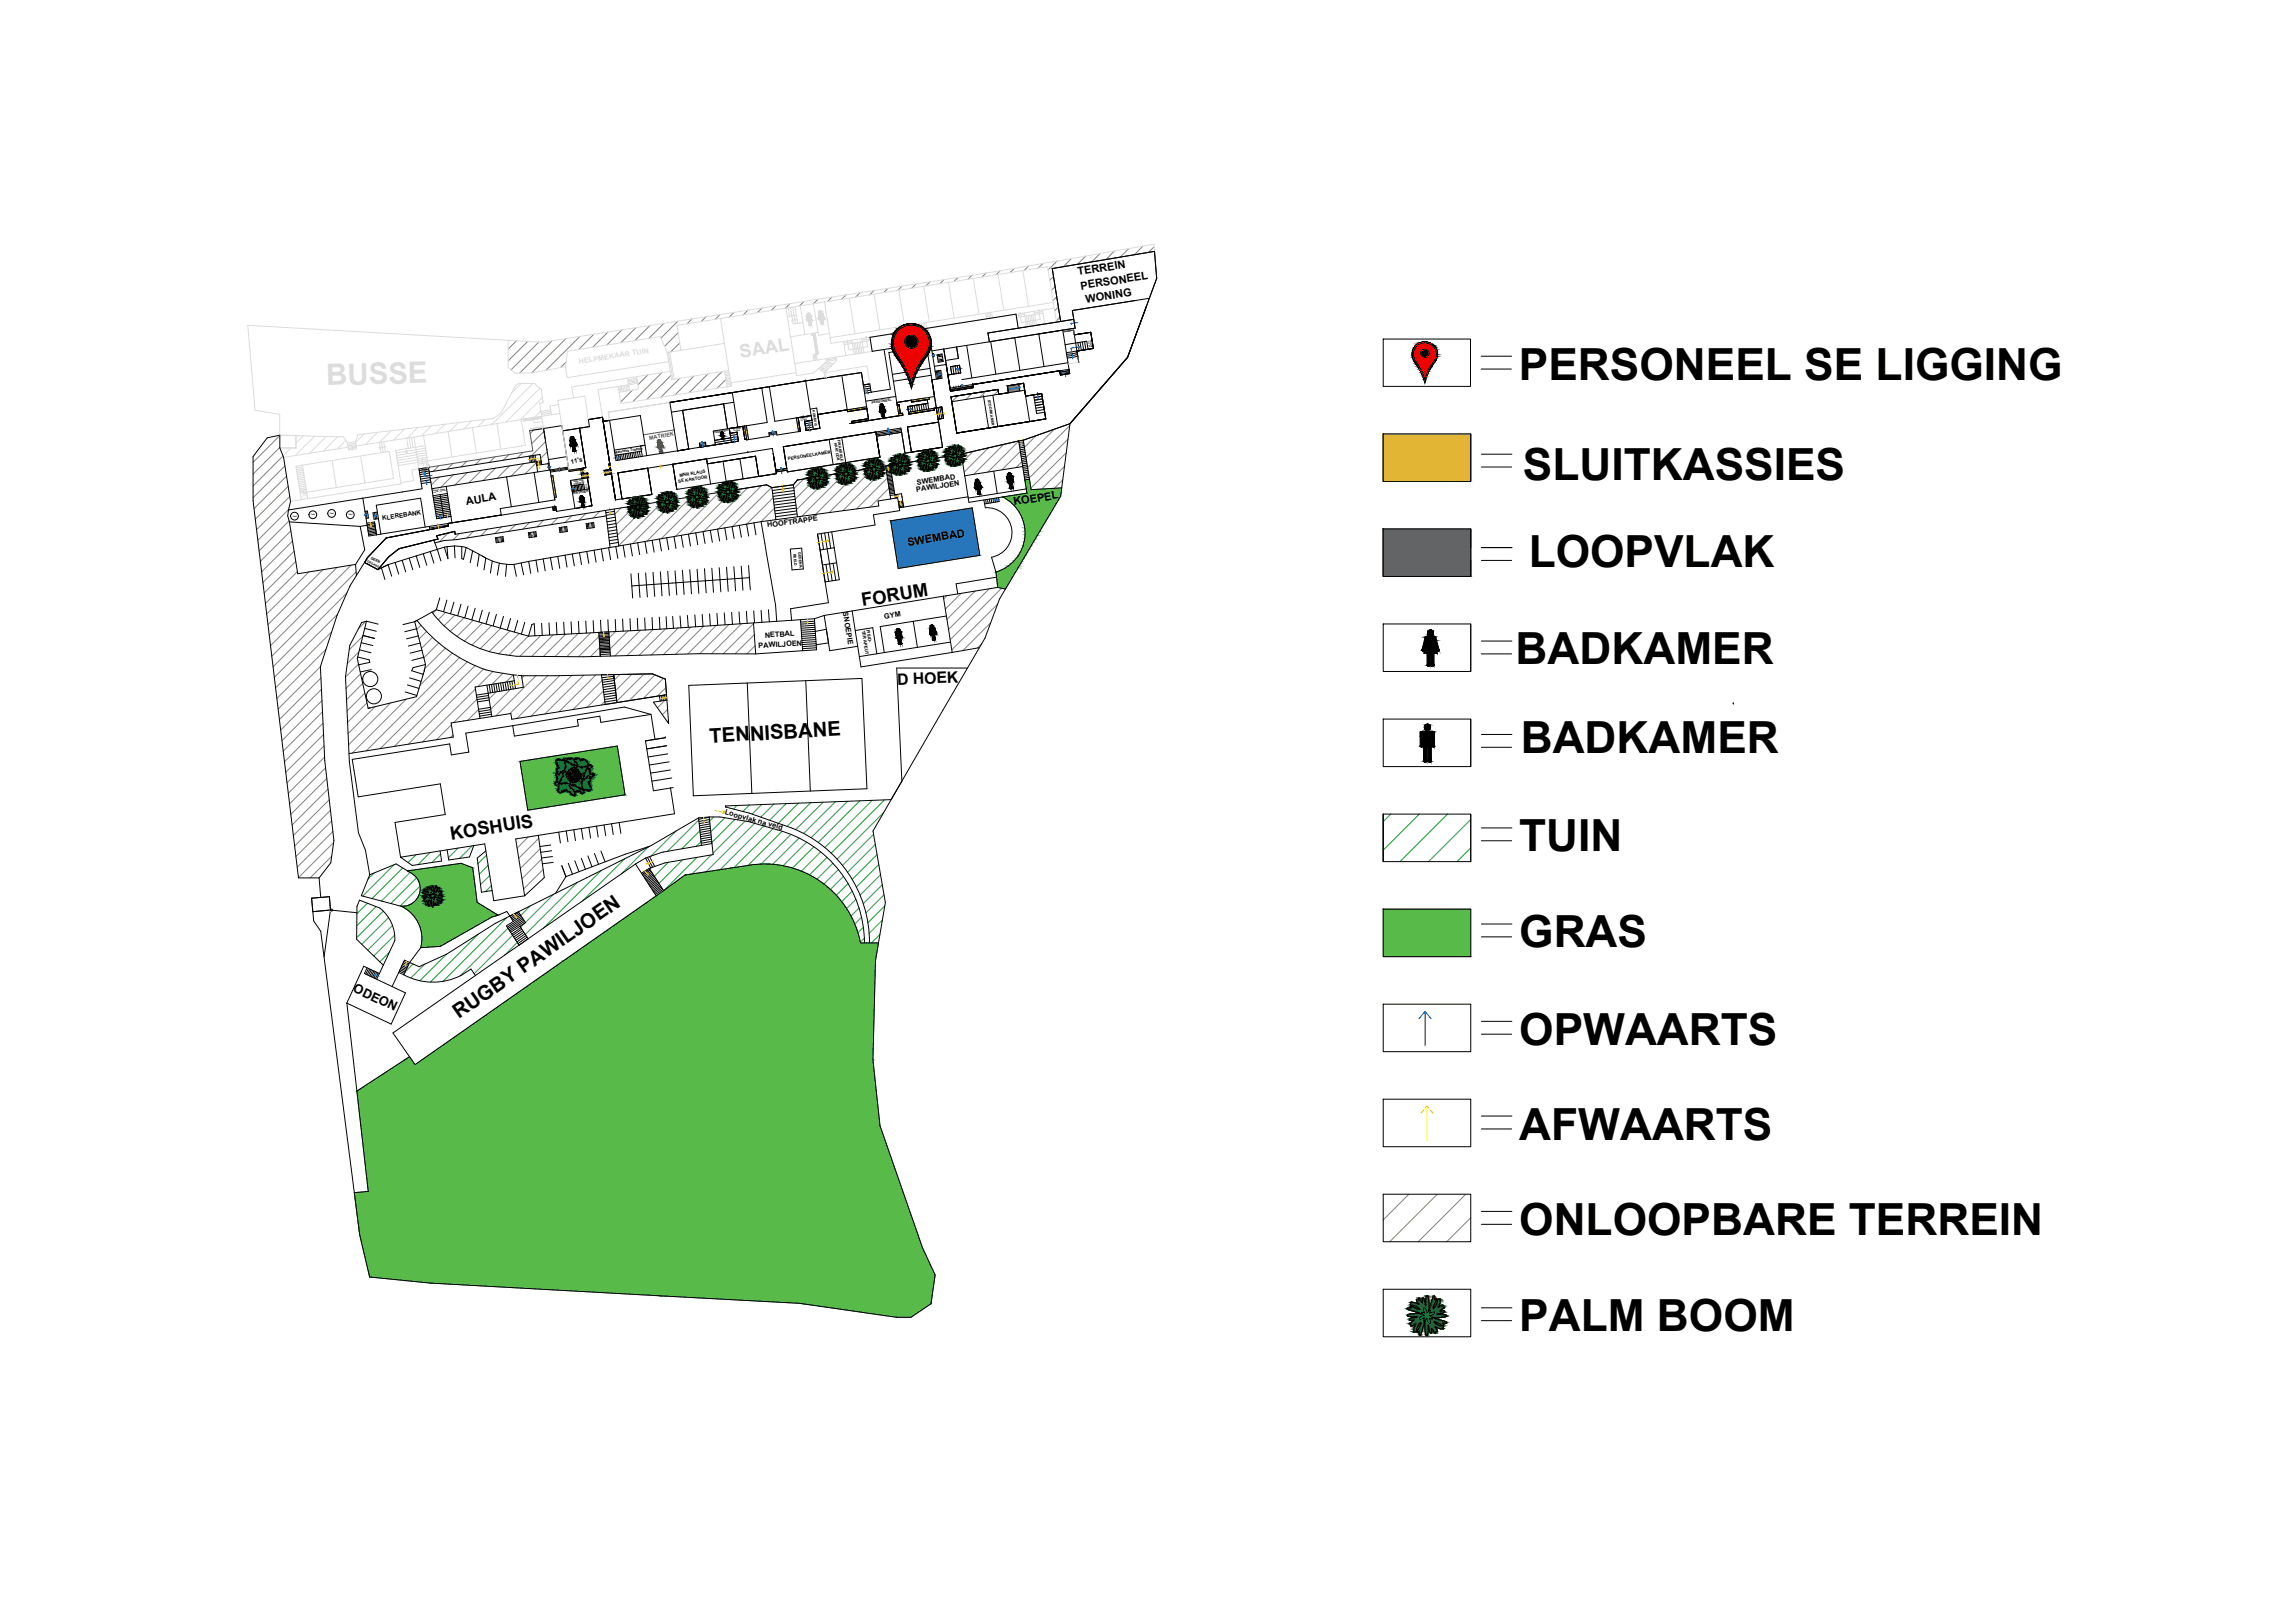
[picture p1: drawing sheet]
<svg xmlns="http://www.w3.org/2000/svg" width="297mm" height="210mm" viewBox="0 0 297 210" stroke-linecap="round" stroke-linejoin="round" font-family="sans-serif">
<defs><g id="words">
<g font-size="5.7">
<text x="196.5" y="49.1">PERSONEEL SE LIGGING</text>
<text x="197" y="62.1">SLUITKASSIES</text>
<text x="197.8" y="73.3">LOOPVLAK</text>
<text x="196.1" y="86">BADKAMER</text>
<text x="196.7" y="97.5">BADKAMER</text>
<text x="196.6" y="110.2">TUIN</text>
<text x="196.6" y="122.6">GRAS</text>
<text x="196.6" y="135.2">OPWAARTS</text>
<text x="196.6" y="147.5">AFWAARTS</text>
<text x="196.6" y="159.8">ONLOOPBARE TERREIN</text>
<text x="196.6" y="172.3">PALM BOOM</text>
</g>
<g font-size="2.6">
<text x="91.8" y="96.1" transform="rotate(-3 91.8 96.1)">TENNISBANE</text>
<text x="59.4" y="131.9" transform="rotate(-35 59.4 131.9)">RUGBY PAWILJOEN</text>
</g>
<g font-size="2.4">
<text x="111.6" y="78.5" transform="rotate(-9 111.6 78.5)">FORUM</text>
<text x="58.4" y="108.7" transform="rotate(-9 58.4 108.7)">KOSHUIS</text>
</g>
<text font-size="2" x="116.1" y="88.6" transform="rotate(-2 116.1 88.6)">D HOEK</text>
<text font-size="1.7" x="45.6" y="128.3" transform="rotate(25 45.6 128.3)">ODEON</text>
<g font-size="1.4">
<text x="139.5" y="35.6" transform="rotate(-9 139.5 35.6)">TERREIN</text>
<text x="139.9" y="37.5" transform="rotate(-9 139.9 37.5)">PERSONEEL</text>
<text x="140.5" y="39.2" transform="rotate(-9 140.5 39.2)">WONING</text>
<text x="60.4" y="65.3" transform="rotate(-9 60.4 65.3)">AULA</text>
<text x="131.2" y="65.4" transform="rotate(-9 131.2 65.4)">KOEPEL</text>
<text x="117.5" y="70.6" transform="rotate(-9 117.5 70.6)">SWEMBAD</text>
</g>
<text font-size="1" fill="#dcdcdc" x="74.9" y="47.1" transform="rotate(-9 74.9 47.1)">HELPMEKAAR TUIN</text>
<g font-size="1">
<text x="118.6" y="63.7" transform="rotate(-9 118.6 63.7)">PAWILJOEN</text>
<text x="118.7" y="62.7" transform="rotate(-9 118.7 62.7)">SWEMBAD</text>
<text x="99.3" y="68.3" transform="rotate(-8 99.3 68.3)">HOOFTRAPPE</text>
<text x="98.1" y="83.9" transform="rotate(-4 98.1 83.9)">PAWILJOEN</text>
<text x="99" y="82.5" transform="rotate(-4 99 82.5)">NETBAL</text>
<text x="109.1" y="79.3" transform="rotate(81 109.1 79.3)">SNOEPIE</text>
<text x="114.4" y="80.1" transform="rotate(-9 114.4 80.1)">GYM</text>
<text x="93.7" y="105.4" transform="rotate(15 93.7 105.4)">Loopvlak na veld</text>
</g>
<g font-size=".8">
<text x="73.9" y="60" transform="rotate(-9 73.9 60)">11's</text>
<text x="49.5" y="67.3" transform="rotate(-9 49.5 67.3)">KLEREBANK</text>
</g>
<text font-size=".7" fill="#545454" x="84" y="56.9" transform="rotate(-9 84 56.9)">MATRIEK</text>
<g font-size=".6">
<text x="102" y="59.6" transform="rotate(-9 102 59.6)">PERSONEELKAMER</text>
<text x="87.8" y="62.5" transform="rotate(-9 87.8 62.5)">SE KANTOOR</text>
<text x="87.9" y="61.7" transform="rotate(-9 87.9 61.7)">MNR KLAUS</text>
<text x="111.5" y="81.6" transform="rotate(81 111.5 81.6)">TERAPEUT</text>
<text x="112.1" y="81.5" transform="rotate(81 112.1 81.5)">FISIO-</text>
</g>
<g font-size=".5">
<text x="127.8" y="51.7" transform="rotate(81 127.8 51.7)">STOORKAMER</text>
<text x="79.6" y="58.7" transform="rotate(-9 79.6 58.7)">Matrieks Trappe</text>
<text x="107.9" y="57.3" transform="rotate(81 107.9 57.3)">KANTOOR</text>
<text x="108.4" y="56.9" transform="rotate(81 108.4 56.9)">FINANSIELE</text>
<text x="74.1" y="64" transform="rotate(-9 74.1 64)">MATRIEK</text>
<text x="102.6" y="71.7" transform="rotate(85 102.6 71.7)">BEELD</text>
<text x="103.3" y="71.4" transform="rotate(85 103.3 71.4)">GEDENK-</text>
<text x="47.9" y="72.3" transform="rotate(28 47.9 72.3)">GEEN</text>
</g>
<g font-size=".4">
<text x="105.1" y="53.1" transform="rotate(81 105.1 53.1)">KOMBUIS</text>
<text x="112.8" y="52.3" transform="rotate(-9 112.8 52.3)">PERSONEEL</text>
<text x="47.3" y="72.6" transform="rotate(28 47.3 72.6)">TOEGANG</text>
</g>
<g font-size=".3">
<text x="92.4" y="56" transform="rotate(-9 92.4 56)">PERSONEEL</text>
<text x="74.2" y="62.4" transform="rotate(-9 74.2 62.4)">VERLORE</text>
<text x="74.2" y="62.7" transform="rotate(-9 74.2 62.7)">GOEDERE</text>
</g>
<g font-size=".2">
<text x="140.8" y="44.2" transform="rotate(81 140.8 44.2)">VLOER</text>
<text x="141" y="44" transform="rotate(81 141 44)">TWEEDE</text>
<text x="94.9" y="55.6" transform="rotate(-9 94.9 55.6)">TWEEDE</text>
<text x="94.9" y="55.8" transform="rotate(-9 94.9 55.8)">VLOER</text>
<text x="103.5" y="54.2" transform="rotate(-9 103.5 54.2)">TWEEDE</text>
<text x="103.6" y="54.4" transform="rotate(-10 103.6 54.4)">VLOER</text>
<text x="55.9" y="63.6" transform="rotate(-9 55.9 63.6)">TWEEDE AULA</text>
<text x="56" y="63.8" transform="rotate(-9 56 63.8)">VLOER TRAPPE</text>
<text x="37.9" y="66.9">Tafel</text>
<text x="40.2" y="66.7">Tafel</text>
<text x="42.7" y="66.5">Tafel</text>
<text x="45.1" y="66.7">Tafel</text>
</g>
</g></defs>
<!-- layer: 0 -->
<g fill="none" stroke="#808080" stroke-width=".13">
<path d="M98.6 39.9l-.6 .6M100.4 39.6l-.6 .6M102.2 39.3l-.6 .6M104 39l-.6 .6M105.8 38.7l-.6 .6M107.6 38.4l-.5 .6M109.4 38.2l-.5 .5M111.3 37.9l-.6 .5M113.1 37.6l-.6 .6M114.9 37.3l-.6 .6M116.7 37l-.6 .6M118.5 36.8l-.5 .5"/>
<path d="M120.3 36.5l-.5 .5M122.1 36.2l-.5 .5M123.9 35.9l-.5 .5M125.7 35.6l-.5 .5M127.6 35.3l-.6 .6M129.4 35l-.5 .6M131.2 34.7l-.5 .6M133.1 34.4l-.6 .6M134.9 34.1l-.6 .6M136.3 35.8l-.5 .5M136.5 37.1l-.5 .5M136.7 38.4l-.5 .5"/>
<path d="M136.8 33.8l-1.2 1.1M136.9 39.7l-.5 .5M138.6 33.5l-1 1M140.5 33.1l-1.1 1.1M142.3 32.8l-1.1 1.1M144.2 32.5l-1.1 1.1M146 32.2l-1.1 1.1M147.9 31.9l-1.1 1.1M149.3 31.9l-.7 .8M36.2 57.9l-3.5 3.5M36.2 56.4l-3.5 3.4M36.6 59l-3.9 3.9"/>
<path d="M58.6 60l-.7 .7M60.4 59.7l-.7 .7M62.2 59.4l-.7 .7M64 59.1l-.7 .7M65.8 58.8l-.7 .8M66.8 44.1l-1 1.1M67.7 58.5l-.8 .8M68.3 44.2l-2.6 2.5M69 55.7l-.4 .4M69.4 59.9l-1.5 1.4M69.7 44.3l-3.6 3.6M70.4 55.8l-1.6 1.6"/>
<path d="M70.6 57.1l-1.8 1.9M70.8 58.5l-.8 .8M71 59.8l-.2 .2M71.4 44.1l-4.2 4.2M73.2 43.8l-4.4 4.4M73.2 46.8l-.7 .8M75 43.5l-4.3 4.4M76.8 43.3l-1.9 1.9M78.7 43l-2 1.9M80.5 42.7l-2 1.9M81.8 50.5l-1.5 1.5M82.3 42.4l-2 2"/>
<path d="M83.8 48.5l-1.3 1.3M84.1 42.1l-2 2M85.6 48.2l-3.7 3.8M85.9 41.8l-2 2M86.8 48.6l-3.1 3.1M87.7 41.6l-2.2 2.2M87.7 43.1l-1.7 1.7M87.9 44.4l-1.1 1.1M88 49l-2.5 2.4M89.5 41.3l-.6 .6M89.8 48.7l-2.5 2.4M91.3 41l-.6 .6"/>
<path d="M91.6 48.4l-2.5 2.4M93.1 40.7l-.6 .6M93.4 48.1l-2.4 2.4M93.9 49.1l-1.1 1.1M95 40.4l-.7 .6M96.8 40.1l-.6 .6M123.9 51.2l-.7 .8M125.7 50.9l-.7 .8M125.9 58.4l-1.4 1.4M127.5 50.6l-.7 .8M127.9 58l-3.2 3.1M129.1 50.6l-.5 .5"/>
<path d="M129.9 57.5l-3.9 3.9M131.8 57.1l-4 4M132 58.4l-2.4 2.4M132.2 59.7l-.8 .8M134 56.4l-1.5 1.5M136.4 55.5l-3.7 3.7M137.1 41.1l-.4 .4M137.9 58.6l-4.5 4.6M138.2 56.8l-5 5.1M138.4 55.1l-5.5 5.4M36.9 60.3l-4.2 4.1M37.1 61.6l-4.2 4.2"/>
<path d="M37.3 62.9l-4.3 4.3M37.3 65.9l-3.9 4M37.4 67.4l-3.9 3.9M37.5 64.2l-4.3 4.4M37.6 68.7l-3.9 4M37.8 70l-4 4M38.1 71.3l-4.1 4.1M38.3 72.7l-4.1 4M38.5 74l-4.2 4.1M40 74l-5.5 5.5M41.8 73.7l-7.1 7.1M43.6 73.4l-8.8 8.8"/>
<path d="M43.7 79.5l-8.2 8.2M44.9 76.7l-9.6 9.6M45.4 73.1l-10.4 10.5M46.1 74l-10.9 10.9M56.5 78.9l-.5 .5M56.6 68h.1M56.8 60.3l-.8 .7M56.8 61.7l-1 1.1M57.7 79.2l-1 1M58 69l-1.1 1.1M58.6 61.4l-1.6 1.7M58.9 79.6l-1.5 1.4"/>
<path d="M59.4 69l-.8 .9M60 79.9l-1.7 1.8M60.5 61.2l-1.6 1.6M61.3 68.8l-.9 .8M62.3 60.9l-1.6 1.6M63.1 68.5l-.9 .8M64.1 60.6l-1.6 1.6M64.9 68.2l-.9 .8M65.9 60.3l-1.6 1.6M66.7 67.9l-.9 .9M67.7 60l-1.6 1.6M68.5 67.6l-.8 .9"/>
<path d="M70.3 67.3l-.8 .9M72.2 67l-.9 .9M74 66.7l-.9 .9M75.8 66.5l-.9 .8M77.6 66.2l-.9 .8M80.3 65.7l-.8 .8M81.4 66.2l-1.7 1.7M82.4 66.7l-2.5 2.6M82.7 66.5h-.1M83.1 66.1h-.1M83.4 65.8l-.2 .1M84 65.2l-.4 .4"/>
<path d="M85.8 64.9l-5.8 5.7M87.6 64.6l-5.8 5.7M89.4 64.3l-5.7 5.7M91.2 64l-5.7 5.7M93.1 63.7l-5.7 5.7M94.9 63.4l-5.7 5.7M96.7 63.1l-5.6 5.7M98.5 62.9l-5.6 5.5M99.8 63.1l-5 5M100 64.4l-3.4 3.4M100.2 65.8l-1.7 1.7M100.4 67.1l-.2 .2"/>
<path d="M104 62l-1.3 1.2M105.8 61.7l-2.9 2.9M107.6 61.4l-4.6 4.6M109.4 61.1l-5.7 5.7M111.2 60.8l-5.7 5.8M113 60.6l-5.7 5.7M114.6 60.5l-5.6 5.6M114.8 61.9l-4 4M115 63.2l-2.4 2.4M115.2 64.5l-.1 .1M122.5 77.1l-.4 .4M124.3 76.8l-2 2"/>
<path d="M126.2 76.5l-3.7 3.6M128 76.2l-5.3 5.3M129.1 78.2l-6 5.9M129.6 76.1l-6.7 6.7M137.5 62.1l-1.1 1.1M137.7 60.4l-2.9 2.9M41.5 86.3l-5.5 5.5M41.5 87.7l-5.4 5.4M41.6 89.2l-5.3 5.3M41.7 90.7l-5.2 5.1M41.7 92.1l-5.1 5.1M41.8 93.6l-5 5"/>
<path d="M41.9 95.1l-4.9 4.8M41.9 96.5l-4.8 4.8M42 98l-4.7 4.7M42.1 99.4l-4.6 4.6M42.2 84l-6.4 6.4M42.9 81.8l-7.2 7.2M46.4 85.9l-1.7 1.7M46.4 84.4l-1.5 1.5M46.6 87.2l-1.8 1.9M46.9 88.5l-2.1 2M46.9 82.3l-1.7 1.8M47.2 89.7l-2.3 2.3"/>
<path d="M47.3 80.4l-.9 1M47.5 91l-2.5 2.5M48.5 91.5l-3.5 3.4M50.5 91l-5.4 5.4M52.5 90.5l-6.9 7M54.5 80.9l-.6 .6M55.2 81.7l-1 1M56 82.5l-1.5 1.4M56.8 83.2l-2 1.9M57.6 83.9l-2.7 2.6M58.4 93.8l-1.9 1.9M58.5 84.5l-4.2 4.2"/>
<path d="M58.6 95.1l-.3 .3M59.5 85.1l-12.1 12.1M60.4 85.6l-11.2 11.3M61.2 80.3l-2.1 2.1M61.5 86.1l-10.5 10.5M61.5 89.2l-6.9 6.8M61.7 90.5l-3 3M61.9 91.8l-1.4 1.4M62.4 80.6l-2.3 2.4M62.6 86.6l-9.8 9.7M63.6 80.9l-2.5 2.6M63.8 86.9l-2 1.9"/>
<path d="M64.2 89.5l-.9 1M64.8 81.3l-2.7 2.6M65 87.2l-1.4 1.4M66 81.6l-2.7 2.7M66 89.2l-2.5 2.6M66.4 87.3l-.9 1M67.2 82l-2.7 2.6M67.8 87.4l-.3 .3M68.4 82.3l-2.5 2.5M69.3 87.4l-5.2 5.2M70 82.2l-2.7 2.7M70.9 87.4l-4.9 5"/>
<path d="M71.6 82.2l-2.8 2.7M72.4 87.4l-5.5 5.6M73.2 82.1l-2.9 2.8M74 87.4l-5.3 5.3M74.8 82l-3 3M75.5 87.4l-5 5M76.4 81.9l-3.1 3.1M77.1 87.4l-4.8 4.7M77.5 82.3l-2.6 2.7M77.6 83.8l-1.2 1.2M77.9 88l-3.8 3.8M78.1 89.4l-2.1 2.1"/>
<path d="M78.2 90.8l-.4 .4M79.6 81.7l-.8 .8M80.2 87.3l-.7 .7M81.3 81.6l-2.4 2.4M81.8 87.3l-2.2 2.1M82.9 81.6l-3.4 3.3M83.3 87.2l-3.5 3.5M84.5 81.5l-3.4 3.3M84.7 87.3l-3.3 3.4M85.8 87.8l-2.6 2.6M86 90.6l-.9 1M86.1 81.4l-3.4 3.4"/>
<path d="M86.2 89l-1.2 1.1M86.4 91.8l-.7 .7M86.5 93.2l-.2 .2M87.7 81.3l-3.4 3.5M89.4 81.2l-3.6 3.5M91 81l-3.6 3.7M92.7 80.9l-3.7 3.7M94.3 80.8l-3.8 3.8M95.9 80.7l-3.8 3.9M97.5 80.7l-3.9 3.9M97.6 82.1l-2.5 2.5M97.7 83.6l-1.1 1"/>
<path d="M127 83.3l-.6 .6M128.2 80.6l-3.6 3.6M42.3 100.7l-4.7 4.7M42.4 102.1l-4.6 4.7M42.6 103.5l-4.7 4.6M42.8 104.9l-4.7 4.6M42.9 110.8l-2.8 2.8M42.9 106.2l-4.6 4.7M43.1 107.6l-4.7 4.6M43.2 109l-4.6 4.6M68.3 108.3l-1.4 1.5M69.7 108.5l-2.6 2.6"/>
<path d="M69.9 109.8l-2.6 2.6M70.1 111.2l-2.6 2.5M70.3 112.5l-2.6 2.5"/>
</g>
<g fill="none" stroke="#dcdcdc" stroke-width=".13">
<path d="M101.7 39.9l1.4 8.7 2.2-.3 1.7-1.6M102 39.9l.1 1M102.3 39.8l.3 2.1 1.3-.2M102.6 39.8l.3 2.1M102.9 39.7l.3 2.1M103.5 39.6l.4 2.1M105.2 39.3l.6 3.7M106.7 39.1l.8 5.3 28.9-4.5M109.9 38.6l.7 4.6M113.1 38.1l.7 4.6M116.3 37.6l.7 4.6M119.5 37l.7 4.7"/>
<path d="M122.7 36.5l.7 4.7M125.9 36l.7 4.7M129.1 35.5l.8 4.6M132.3 35l.8 4.6M136.3 39.1l-28.9 4.6M149.4 32.5l-.1-.9-20 3.5-59.1 9.2-38.1-2.2 .9 11 3.2 .5v2.7M36.2 56.3l8.2 .2 .5 .8M36.2 56.3l2.1 .1v1.6h-2.1M37.7 58l-1.1 1M39.2 56.4l-.9 .9M40.7 56.4l-2.5 2.6M42.2 56.5l-2.2 2.2"/>
<path d="M43 59.6l.5 3.5M43.7 56.5l-1.9 1.9M44.7 57l-1.1 1.1M44.9 57.3l.1 .6M45 57.9l-8.3 1.3M46 57.2l-1.1 .1M46 57.2l.1 .9-1 .1-.1-.3M46 57.4l-1 .1M46.1 57.5l-1.1 .2M46.1 57.9l-1 .2M46.7 59l.5 3.5M47.1 56.2l-1.1 1.1"/>
<path d="M48.8 56l-1.5 1.5M49.4 57.2l.2 1.3M49.6 57.2l.3 1.3M50.6 55.7l-1.5 1.5 .2 1.4M52.3 55.5l-1.4 1.5M52.6 56.7l.2 1.3M52.9 56.7l.2 1.3M53.2 56.6l.2 1.3M53.6 56.6l-8.6 1.3M53.6 56.6l.2 1.3M53.8 57.9l-2.6 .4 .7 4.3-12.1 1.9M53.8 57.9l.4 2.8-.9 .1 .2 1.4-1.6 .3"/>
<path d="M53.8 58.2l-2.5 .4M53.9 58.5l-2.6 .4M53.9 58.9l-2.5 .4M54 59.2l-2.6 .4M54 59.5l-2.5 .4M54.1 55.3l-1.4 1.4M54.8 56.4l.6 4.1M54.8 56.4l-1.2 .2M55 57.7l-1.2 .2M55 58l-1.2 .2M55.1 58.3l-1.2 .2M55.1 59.7l.2 .8"/>
<path d="M55.1 58.6l-1.2 .2M55.2 59.9l-1.1 .2M55.2 58.9l-1.2 .2M55.2 59.2l-1.2 .2M55.3 59.4l-1.3 .2M55.8 55.1l-1.3 1.3M57.5 54.9l-1.2 1.2M58 55.8l.5 3.3M59.3 54.7l-1.1 1.1M61 54.5l-1 1M61.1 55.3l.5 3.3M62.8 54.3l-1 .9"/>
<path d="M63.6 54.9h.1M64.3 54.8l.5 3.3M65.8 44l-.1 3.5 .9 .8 2.2-.1 4.4-.7M67.4 49.6l-1.2 1.2M67.4 54.3l.6 3.3-16.5 2.6M67.4 54.3l-12.6 2.1M67.5 57.7h.1M67.7 55.9h.1M67.8 54.2h.1M68.9 49.6l-5.3 5.3M69 54.3l.1 .4 1.1-.2M69.9 50.2l-4.4 4.4"/>
<path d="M69.9 53.9v.3M70 53.2l-.9 .8M70.1 53.9l-.3-1.7 .5-.1-.3-1.7-.9-.8h-2l-.4 .3-1.9 3.5-.9 .7-17.6 2.1-.3 1M70.1 53.9l-2.7 .4M70.1 53.9l.2 1.6M70.1 54.1l-2.3 .4-.1-.2M70.2 51.4l-2.9 2.9M70.2 55.5v-.3l-1.5 .3v.2M71.2 53l-1.2 .2M71.3 53.2l-1.3 .3M71.3 53.5l-1.3 .2M72.3 52.4l-1.1 .1 .1 1.2"/>
<path d="M72.4 53.5l-2.3 .4M72.4 53.5l1.2 7.4M74 50l.2 1.5M74.2 51.5l-2 .3 .2 1.7M74.2 51.5l1.5-.2 .4 3M80 50l.1 .8M80.2 50l.1 .7M80.4 49.9l.1 .8M80.6 49.9l.1 .8M80.8 49.9l.1 .7M81 49.9l.1 .7M81.2 48.9l.2 1.7"/>
<path d="M81.2 49.8l.1 .8M82.4 48.7l.2 1.7-2.5 .4M82.4 48.9l-1.2 .2M82.4 49.1l-1.2 .2M82.5 49.3l-1.2 .2M82.5 49.4l-1.2 .2M82.5 49.6l-5.1 .8 .5 3.6M86.3 45.6l.6 3.5 7.4-1.2M86.3 45.6l-.9-2-12 1.9-.2 2M86.5 45.6l.6 3.5M86.5 46.8l-13.1 2.1-.2-1.4M86.6 45.6l.6 3.5"/>
<path d="M86.7 52.1l-8 1.2 .2 1.1M86.7 48.1l-12.7 2M93.2 41.2l.5 3.2M93.7 44.4l-7.4 1.2M93.7 44.4l.6 3.5M93.8 48l.3 2M94.3 47.9l.3 2.1-14.3 2.2-.2-1.4M94.3 48.2h-.5M94.3 48.4h-.5M94.4 48.6h-.6M94.4 48.8h-.5M94.4 49l-.5 .1"/>
<path d="M94.5 49.2h-.6M94.5 49.4h-.5M94.6 49.8h-.6M103 48.2l-9 1.4M103 40.8l-1.1 .2M103.9 41.7l.2 1.6M104.2 49.3l7.2-1.1 .3 1.6M104.4 41v.5M104.4 40.9l-.1 .1M104.5 41.1v.4h-.1M104.5 41.1h.1M104.5 41v.1"/>
<path d="M104.5 41.1l.2 1M104.7 41.4h.1M104.7 41.4l.1 .6M104.8 41.4h.1M104.8 41.4v.6M104.8 41l.2 1M104.8 41h.1M104.8 40.8l.1 .1M104.8 40.8l-.4 .1M104.9 40.9l.1 .5-.1-.4M105.2 43.1l-2.9 .5M105.2 43.1l.5 3.5"/>
<path d="M105.2 43.2h.2l.5 2.6-.7 .1 .1 .8M105.3 45.9l.1 .7M105.5 45.8l.1 .8M105.8 43l-.6 .1M105.8 43l.1 .4 1.4-.2M105.9 47.7l.8 .5M105.9 40.6l.5-.1 .3 .6M105.9 40.6v.7l.1-.6M106 40.8h.1M106.1 40.8h.1M106.1 40.8l-.1 .6 .1-.1 .1 .6M106.1 47.6l.7 .4"/>
<path d="M106.2 47.4l.8 .5M106.3 41.3l.1 .5-.1 .1h-.1M106.3 41.3h.1M106.3 41.3l.1 .5M106.4 40.7l.2 .6h-.1v.6l-.1-.1M106.4 40.7h.1M106.4 40.7l.2 .5 .1-.1M106.4 47.3l.8 .4M106.5 47.1l.9 .4M106.6 48.2l5.6-.8 .3 2.3M106.6 48.2l.1 .7M106.7 47l.8 .4"/>
<path d="M106.8 48.2l.1 .7M106.8 48l-.2 .2M106.9 46.9l.8 .3M106.9 46.4l.1 .3M107 46.7l.8 .4M108.1 46.2l.1 .5-1.4 1.3M108.2 46.4l-1.2 .2M108.2 46.6l-1.2 .1M109.1 44.2l.3 1.8M110.2 44l.3 1.8M110.2 44.2l-1 .2M110.5 44.4l.2 1.4"/>
<path d="M110.7 44.4l.2 1.4M110.9 44.3l.2 1.4M111.1 44.3l.2 1.4M111.3 44.3l.2 1.4M111.5 43.8l.3 1.8M112.6 43.7l.2 1.8M112.6 43.9l-1.1 .1M112.6 44.1l-3.4 .5M114.4 45.2l-11.6 1.8M119 41.9l.1 .7M119.2 41.8l.1 .8M119.4 41.8l.1 .8"/>
<path d="M119.6 41.8l.1 .7M119.8 41.7l.1 .8M119.9 51.5l.1 .7M127.5 40.5l.1 .8M127.7 40.5l.1 .7M127.9 40.5l.1 .7M128.1 40.4l.1 .8M128.3 40.4l.1 .7M131.4 40.7l.3 1.8M132.5 40.5l.3 1.8M132.5 40.7l-1 .2M132.8 40.9l.2 1.4"/>
<path d="M133 40.8l.2 1.4M133.2 40.8l.2 1.4M133.4 40.8l.2 1.4M133.6 40.7l.3 1.4M133.8 40.3l.3 1.8M134.9 40.1l.3 1.8M134.9 40.3l-1.1 .2M134.9 40.5l-3.4 .6M136.7 41.7l-1.2-7.2-47.9 7.6 .5 3.2M139.6 46.9l-1.4 .2M139.9 43.2h.1M140.1 43.2h.1"/>
<path d="M140.4 43.1h.1M39 64.7l-1.4 .2M39.1 60.2l11.3-1.8 .5 3.5-11.2 1.8M39.1 60.2l.6 3.5M39.1 60.2l-.8 .1 .7 4.4M39.2 60.4l-.9 .2M39.2 60.6l-.8 .2M39.2 60.9l-.8 .1M39.3 61.1l-.9 .1M39.3 61.3l-.8 .2M39.3 61.5l-.8 .2M39.4 61.8l-.9 .1"/>
<path d="M39.4 62l-.8 .1M39.4 62.2l-.8 .2M39.5 62.4l-.9 .2M39.5 62.7l-.8 .1M39.5 62.9l-.8 .1M39.6 63.1l-.9 .2M39.6 63.3l-.8 .2M39.7 63.5l-.9 .1M39.7 63.7l-.9 .1M39.7 63.7l.1 .8M39.8 64.5l-.8 .2"/>
<circle cx="104.6" cy="40.7" r=".12"/>
<circle cx="106.1" cy="40.4" r=".13"/>
</g>
<g fill="none" stroke="#000" stroke-width=".13">
<path d="M148.7 38.6l-2.8 7.6-7.5 8.6M148.7 38.6l-10 1.6 .4 2.3-18.5 2.9M148.7 38.6l.9-2.6-.2-3.5-13.3 2.3 1.1 6.8 1.7-.3-11.1 1.8 .2 1.1M68.5 59l.1 .9M68.7 59l.1 .8M68.8 59l.2 .8M69 58.9l.1 .9M69.2 58.9l.1 .8M69.3 59.7l-13.6 2.2M69.3 59.7l.1 .5M69.3 59.7l.7-.1v.2l-.6 .1M70.1 60l-.7 .1"/>
<path d="M70.2 55.5l-1.7 .2M70.8 58.3h.1M70.9 59.5h.1M71 59.5l-.7-4 2.4-.4 .9 5.8M71 59.5l.2 1.3M71 60l-.9 .1M73.3 58.8h.1M73.3 59.1l-2.4 .4M77.9 54l1 6h-.1l.1 .8M77.9 54l-1.8 .3 .1 .9-3.4 .5 2.2-.3 .8 5.1M77.9 54l1.2 7.3M77.9 54l.1 .5 .9-.1"/>
<path d="M78.9 54.4l3.9-.6 .9 5.2M78.9 54.4l.6 3.8M79.5 58.2l.2 1.4 4-.6M79.8 58.9l.1 .7M80 58.9l.1 .6M80.2 58.8l.1 .7M80.4 58.8l.1 .7M80.7 58.8l.1 .6M80.9 58.7l.1 .7M81.1 58.7l.1 .7M81.3 58.6l.1 .7M81.5 58.6l.1 .7"/>
<path d="M81.8 58.6l.1 .7M82 58.5l.1 .7M82.2 58.5l.1 .7M82.5 58.5l.1 .6M82.7 58.4l.1 .7M83 58.4l-3.4 .5M83.2 57.7h-.3l.2 1.4M83.5 57.6l-4 .6M87.7 58.3l-4 .7M91.3 57.4l-.8 .1M91.3 57.6l-.8 .1M91.4 57.7l-.1-.5-.8 .1 .1 .6"/>
<path d="M93.5 59.7l.5 2.6M94.1 55.5l-.5-3.2-5.3 .8 .8 5M94.5 56.7l-2 .3v.6v-.2M94.5 56.7l.1 .5M94.5 56.7l-.2-1.2 .1 .6 1-.2 .1 1.2-.9 .1M94.6 57.2l-6.9 1.1M94.7 50.8l.7 4.5M95.4 56.2l-.9 .2M95.4 56.5l-.9 .2M95.5 56.8l-3 .5M95.7 59.4l.4 2.6M96.1 55.2l.3 1.7 .2-.1v.1"/>
<path d="M96.3 55.1l.3 1.8M96.6 55.1l.2 1.8M96.7 58.5h.1M98.5 50.2l.8 4.5-7 1.1M99.5 50l.7 4.5 2.8-.4M100 58.7l.4 2.6-12.8 2-.6-3.2M100.5 56l-1 .2M100.5 56.2l-1 .1M101.3 57.8l.5 2.8-1.4 .3-.5-2.9-12.9 2.1M103 54.1l2-.3v.6l-.9 .1M103 54.1l.3 1.8M103.3 54l.2 1.8-.2 .1"/>
<path d="M103.3 55.9l-2.8 .4-.1-.5-.9 .2v.5l-2.9 .4M103.9 53.9h.1M104.1 54.5h.1M104.1 54.5l.2 1.2 .9-.1M104.2 49.3h.1M104.2 49.3l-17.5 2.8 1 6.2M104.2 49.3l7.2-1.1 .7 4.4M104.2 49.3l1 6.3M104.8 52.9l.9-.1 .1 .8M105.1 54.7l-1 .1M105.1 55l-.9 .1M105.2 55.3l-1 .1"/>
<path d="M105.8 53.6l.3 1.8-.9 .2M107.3 56.9l.5 3.2M108.9 56.6l.5 3.3M108.9 48.6l.8 4.7 2.4-.4 .2 1.3-2.1 .3v.3M111.7 49.8l.8-.1 .2 1.1M112.1 52.6l-6.3 1M112.1 52.6l.3 1.8M112.4 54.3h.1M112.6 50l-.9 .1M112.6 50.2l-.8 .2M112.7 50.5l-.9 .1M112.7 50.8l-.8 .1"/>
<path d="M113.3 55.9h.1M113.3 55.9l3.3-.5 .5 3.2 .8-.1M113.3 55.9l.5 3.3-11.9 1.9-.6-3.3M113.3 55.9l-12 1.9M113.7 59.6l-.2 .7 .2-.3 .1-.4h.2l-.2 .6 .3-.2 .1 .2h.1l-.4 .2 .4 .1-.6 .1 .5 .1 .2 .1-1 .1 1 .3-.3 .1 .1 .1M113.7 59.6l-.1 .1-.1-.3-.3 1v-.4l-.1-.6-.1 .7-.2-.6v.4l-.3-.4v.1l-.1 .1 .1 .3-.6-.2 .1 .2 .3 .1 .3 .2-.7-.2M114 52.8l-.1 .6h.2v.5M114 52.8h.1M114.2 53.3l.1 .6h-.1h-.1M114.2 53.3h.1M114.2 52.5l.4 .6h-.1M114.2 52.5l-.3 .1-.1 .7 .2-.5"/>
<path d="M114.3 52.7l.2 .6h-.2l.1 .6-.2-.6M114.3 52.7h.1M114.3 52.7h-.1M114.3 52.7l.2 .5M115.3 59.4l.1 .2h-.3l1 .4h-.5l-.5 .1 .7 .1-.6 .2h.4l-.4 .3h.1l.1 .1 .3-.1-.2 .6 .2-.1 .1-.3 .2-.3-.2 .6M115.9 51.3l.4 2.5M115.9 51.3l-.9-5.7 4.9-.8 1.5 9.8M115.9 51.3l-3.9 .6M116 52.1l.1 .3h.2l.2 1.1h.3M116.2 59.6l.2 .1v.2l.2-.2v.3l.4-.1-.2 .2h-.2l.2 .2h-.2l.1 .3-.2-.1-.1-.2-.2 .2 .1-.3-.4 .1 .2-.1 .2-.1-.2-.2h.2zM116.3 53.8l-6.4 1M116.6 55.6l-3.3 .5v-.2"/>
<path d="M116.6 55.8l-3.2 .5M116.6 55.9l-3.2 .5M116.8 53.5l-.5 .1M116.8 53.5v.2l-.5 .1M117.1 59l-.3 .6 .3-.2 .1-.4h.1l-.1 .6 .3-.2v.1l.1 .1-.3 .2 .3 .1-.4 .1a.51 .51 0 0 1 .6 .2h-1l1 .4h-.3v.2M117.1 59l-.1 .1-.1-.3-.3 1v-.4l-.1-.6-.2 .7-.1-.6-.1 .3-.2-.3v.1h-.2l.2 .3-.6-.1v.2l.4 .1 .3 .2-.7-.2M117.5 53.3l4.3-.6 .3 1.4-.7 .1M117.7 52.6l.1 .7M117.9 52v-.2l-1.9 .3M117.9 52l2.1-.3v.5M118 52.5l.1 .8M118.3 52.5l.1 .7"/>
<path d="M118.6 52.4l.1 .8M118.9 52.4l.1 .7M118.9 58.9l.1 .2h-.3l1 .4h-.5l-.5 .1 .7 .1-.6 .2h.3l-.3 .3h.1v.1l.4-.1-.2 .6 .2-.1 .1-.3 .2-.3-.2 .6M119.2 52.3l.1 .8M119.2 46.7l-.8 1.4-.5 1.6-.4-1.3-.8-1.7a4.4 4.4 0 0 1-1.1-2.3 2.33 2.33 0 0 1 3.1-2.2 2.33 2.33 0 0 1 1 3.7l-.6 .9M119.3 46.9l-.9 1.6-.5 1.8a10.9 10.9 0 0 0-2-4.2 2.58 2.58 0 0 1 .3-3.5 2.58 2.58 0 0 1 3.5 0 2.58 2.58 0 0 1 .2 3.5l-.7 1M119.5 52.3l.1 .7M119.7 52.3l.2 .7M119.8 59.1l.2 .1v.2l.2-.2v.3l.4-.1-.2 .2h-.2l.2 .2h-.2v.4l-.1-.2-.1-.2-.2 .2 .1-.3-.4 .2 .1-.2 .2-.1-.1-.2h.2zM120 52.2l-2.6 .4 .1 .7M120 52.2l.1 .7M120.2 51.4v.3l-2.3 .3"/>
<path d="M120.3 47.7l-4.8 .7M120.5 48.6l-4.9 .7M120.6 45.8l.2-.1v.4l-.1 .1M120.7 58.5l-.3 .6 .3-.2 .1-.4h.1l-.1 .6 .3-.2v.2h.1l-.3 .2 .3 .1-.4 .1a.51 .51 0 0 1 .6 .2h-1l1 .4h-.3v.2M120.7 58.5l-.1 .1-.1-.3-.4 1v-.8l-.1-.3-.1 .8-.2-.6v.3l-.2-.3v.1h-.2l.2 .4-.6-.2v.2l.4 .1 .2 .2-.6-.2M120.9 52.8v.3l-3.3 .5-.1-.3M121 48l.7-.1 .2 1.1-1.3 .2 .3 2.1-4.9 .8M121 48l-.6-3.7-6 .9 .8 5.2-2.5 .4M121 48l.1 1.1M121.1 48l.2 1.1M121.2 45.9l.7-.1v.1l-.7 .1zM121.3 48l.1 1"/>
<path d="M121.3 46.2l.6-.1 .1 .4-.7 .1zM121.4 52.7l.2 1.5M121.4 46.7l.6-.1v.2l-.6 .1zM121.4 48l.2 1M121.4 54.6l-4 .7 .5 3.2M121.4 54.6l.5 3.3-4 .6M121.6 47.9l.1 1.1M121.6 52.7l.2 1.5M122.1 45.2l.8 5M122.1 45.5h.1M122.2 45.9h.1M122.4 58.3v.1l-.2 .1 1 .4-.3-.1-.7 .1 .1 .1 .5 .1-.5 .2h.3l-.3 .2h.1v.2l.3-.2-.1 .6h.2l.1-.4 .2-.3-.2 .7"/>
<path d="M122.4 47.2l-1.5 .2M123.1 52l.7 4 9.4-1.4M123.1 48.4l-.1-.9 1.1-.2 .2 1-1.7 .2M123.3 47.4l.1 1M123.3 58.4l.1 .1 .1 .3 .2-.2v.2l.3-.1-.1 .2-.2 .1 .2 .2-.2-.1v.4l-.1-.1-.1-.3-.2 .2v-.2l-.3 .1 .1-.2h.2l-.2-.3 .3 .1zM123.4 50.2h.1M123.6 47.4l.1 1M123.7 50.1h.1M123.8 44.9l.2 1.5-1.7 .2M123.8 47.3l.2 1M124 50.1h.1M124.2 57.8l-.3 .7 .2-.3 .1-.3 .2-.1-.1 .6 .3-.1v.1h.1l-.3 .3h.3l-.5 .2h.5l.2 .1-1 .1 1 .3-.3 .1v.1"/>
<path d="M124.2 57.9h-.2v-.3l-.4 1 .1-.3-.2-.7-.1 .7-.2-.5v.3l-.2-.3-.1 .1h-.1l.2 .3-.6-.1v.1l.4 .1 .2 .3-.6-.3M124.3 50h.1M124.4 58.8l-9.2 1.4M124.4 58.8l.4 2.8M124.6 50h.1M124.6 59.6l-.6-.2 .3 .2 .3 .1v.2l-.5-.2 .1 .3-.1 .1v.1l-.3-.3v.3l-.1-.1-.1-.5-.1 .8-.1-.3v-.8l-.4 1v-.3l-.2 .1M125.1 44.7l.6 4.2M125.9 49.8h.1M125.9 49.8v.4l-2.9 .4-.1-.4M125.9 50l-3 .4M127.3 51.3h.1M127.3 51.3l.6 4.1 .4-.1"/>
<path d="M128.2 44.2l.6 4.2M128.4 51.1l.7 4.1M129.1 55.2h.1M129.2 51l-.1-.6-6.1 1 .1 .6M131.3 43.7l.6 4.2M131.8 57.1l.5 3.3M131.8 49.7l.1 .9M131.8 57.1l-7.4 1.7M132.4 57l.8 5M132.4 57l-.6 .1M132.4 57.2l-.6 .1M132.5 57.4l-.6 .1"/>
<path d="M132.5 57.7h-.6M132.5 57.9l-.6 .1M132.6 50.5l.6 4.1M132.6 50.5l-9.5 1.5M132.6 50.5l.1 .8 2.1-.4 .5 3.3-2.1 .4M132.6 58.1l-.6 .1M132.6 50.5l-.2-.9-2.1 .3 .2 .9M132.6 58.3l-.6 .1M132.6 58.6l-.6 .1M132.7 58.8l-.6 .1M132.7 59l-.6 .1M132.7 59.3h-.5"/>
<path d="M132.8 59.5l-.6 .1M132.8 59.7l-.6 .1M132.8 59.9l-.5 .1M133.2 54.6l-4.1 .6M133.7 51.1l.4 2.4 1-.2M134.4 43.2l.7 4.2M134.8 51.3l-1 .1M134.9 51.6l-1.1 .2M134.9 52l-1 .1M135 52.3l-1.1 .2M135 52.7l-1 .1M135.1 53l-1 .2"/>
<path d="M137.5 42.7l.8 5.1M137.8 44.6l2.8-.4 .2 1M138 45.6l3.5-.5-.4-2.1-2.1 .3 .4 2.8-1.3 .2M138 45.9h.1M138.2 46.9l-13.8 2.2M138.3 47.8l-15.4 2.4M138.3 47.8l.1 .5-1.2 .2-.1-.5M138.3 48l-1.2 .2M138.4 48.2l-1.2 .1M138.4 54.8l-1.2 9.4-7.9 13.3-1.9 5.1-14.5 24.9 1.6 9.3-1.2 7.5-.4 12.8 .9 8.6 5.5 15.7 1.7 3.6-.6 3.7-2.6 1.8h-1.8l-12.5-1.8-47.9-2.7-7.8-.7-1.3-5.5M138.4 54.8l-6 2.2M139.4 45.7l-1.4 .2"/>
<path d="M139.4 45.9l-1.4 .2M139.4 44.3l.2 1.1M139.6 43.3h.1M139.7 44.3l.2 1M140 44.2l.2 1.1M140.3 44.2l.2 1M185.1 47.3l-.4 .7-.4 1.2-.3-1-.7-1.2a1.5 1.5 0 0 1 .5-2.5 1.5 1.5 0 0 1 2 1.6l-.2 .5-.5 .7M185.2 47.5l-.6 1.2-.3 .8-.3-1-.5-.9a3.1 3.1 0 0 1-.8-1.8 1.63 1.63 0 0 1 2.2-1.4 1.63 1.63 0 0 1 .7 2.5l-.4 .6M37.3 66l.3-1.1-.9-5.7-.5-1.2v-1.7l-1.6 .4-1.9 2.4v5.7l5.9 48.8h2.7M37.3 66l-.1 .8 .2 .7M37.4 67.5l9.2 .6M37.4 67.5l1.1 6.7 7.5-1.2"/>
<path d="M46 73l.1 1.5M46.6 68.1l.6 3-1.2 1.9M46.9 64.5l.8 4.9 1-.2M46.9 64.5l-9.6 1.5M47.2 66.2l.3-.1 .2 .9-.3 .1M47.3 66.2l.2 .9M47.5 67.7l.9-.2 .3 1.7M47.5 68l-.9 .1M47.6 72.1l-2.3 3.7-1.7 3.9-2.1 6.6 .5 12.1 1.2 10.4-.4 2.9-1.5 1.9M47.6 72.1l-.4 .7 1.7 .9M48.4 66.3l.2 .9M48.5 67.7l-1 .2"/>
<path d="M48.5 67.9l-1 .2M48.5 68.1l-1 .2M48.6 68.3l-1 .2M48.6 68.5l-1 .1M48.6 66.3l.2 .8M48.6 68.7l-1 .1M48.6 68.9l-.9 .1M48.7 69l-1 .2M48.8 66.3l-.5 .1 .1 .8 .6-.1M49.3 69.1l-.6 .1M50.2 73.1l.5 1.5M50.2 73.1l-1.3 .6"/>
<path d="M50.2 73.1l-.9 .4 .5 1.5M51.1 72.8l.5 1.5M52 72.5l.5 1.5M52.9 72.2l.5 1.5M53.8 71.9l.5 1.5M54.5 62.6l.1 .7-7.7 1.2M54.8 71.7l.4 1.5M55 68.2l-.6-3.7-5.7 .9 .6 3.7M55.4 60.5l.5 2.7M55.4 60.5l-1.2 .2 .3 1.9M55.5 60.7l-1.3 .2M55.5 61l-1.2 .2"/>
<path d="M55.5 61.2l-1.2 .2M55.6 60.5h-.2M55.6 61.5l-1.2 .2M55.6 61.8l-1.2 .2M55.7 71.4l.4 1.5M55.7 62.1l-1.2 .2M55.7 62.4l-1.2 .2M55.9 63.2l.6 3.9M55.9 79.2a13.9 13.9 0 0 0 9.6 5.6M56.1 69.9l.9 2.7M56.4 78.9l12 3.4M56.4 78.9l-2.7 1.6"/>
<path d="M56.9 77.4l-.5 1.5M56.9 64l.5 3M57.5 70.8l-7.3 2.3M57.7 62.9l.6 3.9M57.8 77.7l-.4 1.5M57.8 70.7l.2 1.6-.5-1.5M57.8 70.7l-.3 .1M57.9 63.9l-1.9 .3M57.9 64.1l-1.8 .3M57.9 64.3l-1.8 .3M58 67.7v.4M58 64.5l-1.9 .3"/>
<path d="M58 68l-2.4 .3M58 68.1l-8 1.5-2.4 2.5M58 68.1l-2.4 .4-.1-.4M58 64.8l-1.8 .3M58 65l-1.8 .3M58.1 65.2l-1.9 .3M58.1 65.5l-1.8 .3M58.2 65.7l-1.9 .3M58.2 65.9l-1.9 .3M58.2 66.1l-1.8 .3M58.3 66.4l-1.9 .3M58.3 66.6l-1.9 .3"/>
<path d="M58.3 66.8l-1.8 .3M58.3 66.8l.2 .9M58.7 77.9l-.4 1.5M58.8 70.7h-1M58.8 70.7l.1 1.5M58.8 70.7h.9M59.6 78.2l-.4 1.5M59.7 70.7v1.6l.3 .1 .3-1.6M59.7 70.7l.6 .1M60.3 70.8l.8 .5M60.6 78.5l-.5 1.5M61.1 71.3l.9 .4"/>
<path d="M61.1 71.3l-.3 1.5M61.5 78.7l-.5 1.5M62 71.7l.8 .5M62 71.7l-.2 1.6M62.4 79l-.4 1.5M62.4 72a6.9 6.9 0 0 0 4 1M62.9 72.2l-.3 1.6M63.3 79.2l-.4 1.5M63.7 72.6l-.3 1.6M64.1 69.6h.1l.1 .6h-.1zM64.2 79.5l-.4 1.5M64.4 69.6l.4-.1 .1 .6-.4 .1z"/>
<path d="M64.6 72.9l-.3 1.5M64.9 66.7l-15.6 2.4M64.9 69.5l.2-.1 .1 .7h-.2zM65.1 79.8l-.4 1.5M65.5 61.7l.7 3.9M65.5 73l-.1 1.6M66.5 73l-.1 .1M66.5 73l.3 1.6M67.4 72.9l.3 1.5M68.4 68.9h.1l.1 .7h-.2zM68.4 72.7l.3 1.5M68.4 72.7l-1.9 .3"/>
<path d="M68.6 68.9l.4-.1 .1 .7h-.4zM69.1 61.1l.6 3.9M69.2 68.8h.1l.1 .6-.1 .1zM69.3 72.5l.3 1.5M69.4 60.2l.2 .9M70.1 60.1l-.2-1.3-14.4 2.3M70.1 60.1l-.7 .1M70.3 72.3l.2 1.6M70.9 60l.1 .8M71.2 60.8l-15.3 2.4M71.2 60.8l.6 3.9M71.2 72.2l.3 1.5"/>
<path d="M71.3 61.6l.2-.1 .5 2.8-.3 .1 .1 .3M71.5 65.6l.1 .5 .4-.1v.2M71.5 65.6l-6.6 1.1M71.7 65.6h.1M71.8 64.7l-7.1 1.1 .2 .9M71.9 65.5l.1 .7M71.9 65.5h.1M71.9 65.5l-.4 .1M71.9 65.7h-.4M72 65.8h-.5M72 65.9l-.5 .1M72.2 72l.2 1.6"/>
<path d="M72.3 68.3l.2-.1 .1 .7h-.2zM72.6 68.2h.4l.1 .6-.4 .1zM73.1 71.8l.3 1.6M73.2 68.2l.1-.1 .1 .7h-.1zM73.5 60.4l-2.3 .4M73.6 60.6l-2.4 .4M73.6 60.7l-2.4 .4M73.8 62.2l.2 1.4 2.2-.3M73.8 62.2l.6 3.6M73.9 62.9l1.6-.3 .1 .7M74 71.7l.3 1.5M74.1 62.9l.1 .7"/>
<path d="M74.3 62.8l.1 .7M74.4 65.8l-2.4 .4M74.5 62.8l.1 .7M74.6 62.8l.1 .7M74.8 62.7l.1 .8M75 71.5l.2 1.6M75 62.7l.1 .7M75 60.6l.1 .2-1.5 .2v-.1M75.1 60.6l.2 1.3M75.1 60.8h.1M75.2 62.7l.1 .7M75.2 60.6l.1 .7"/>
<path d="M75.3 60.6l.1 .7M75.3 62.7l.2 .7M75.4 61.9h.1M75.5 61.9h.1M75.6 61.9h.1M75.8 60.5l-2.2 .4M75.8 60.5l-.4 .1 .1 .7 .5-.1M75.8 67.8l.2-.1 .1 .7h-.2zM75.9 71.4l.3 1.5M76 61.8l-2.2 .4M76 61.8l.6 3.7-2.2 .3M76 61.2l.1 .6h-.1"/>
<path d="M76 61.2l-.8 .1M76.1 67.7h.4l.1 .6-.4 .1zM76.5 64.8h.1M76.7 67.6h.1l.1 .7h-.1zM76.9 71.2l.2 1.5M77.8 71l.3 1.6M78.2 60.9l.8-.2 .1 .6-.8 .2zM78.3 66l.6 4.9M78.4 66.8l-19.4 3-1.5 .2-1.2 .2M78.7 70.9l.3 1.5M79.1 61.3l.5 3.4 .9-.1M79.5 65.9l.5 4.8"/>
<path d="M79.5 66.2l-1.1 .2M79.5 66.5l-1.1 .2M79.6 66.9l-1.1 .2M79.6 67.3l-1.1 .2M79.7 70.7l.2 1.6M79.7 67.8l-1.1 .1M79.7 68.2l-1.1 .1M79.8 68.6l-1.1 .2M79.8 69l-1.1 .2M79.9 69.4l-1.1 .2M79.9 69.8l-1.1 .2M80 70.2l-1.1 .2"/>
<path d="M80.6 70.6l.3 1.5M81.4 65l.1 .1-.3 .1 1 .3h-.8l-.2 .1 .7 .1-.6 .2 .3 .1-.3 .2h.1v.2l.4-.2-.2 .6 .2-.1 .1-.3 .2-.3-.2 .7M81.6 70.4l.2 1.5M81.6 74.3l.1 1.5M81.7 75.8l.1 1.6M82.3 65.1l.2 .2v.2l.2-.2v.2l.4-.1-.1 .2h-.3l.2 .3-.2-.1v.4l-.2-.4-.2 .2 .1-.2-.4 .1 .1-.2 .2-.1-.2-.2 .3 .1zM82.5 70.2l.3 1.6M82.6 74.2l.2 3.1M83.2 64.5l-.3 .7 .3-.3 .1-.4h.1l-.1 .6 .3-.2v.2h.1l-.3 .2 .3 .1-.4 .2a.48 .48 0 0 1 .6 .1l-1 .1 1 .3-.3 .1v.1l-.6-.3 .3 .3 .3 .1v.2l-.5-.2 .1 .3h-.1v.2l-.3-.4v.3h-.1l-.1-.5v.6l-.1 .1-.1-.7v-.3l-.4 1v-.3l-.1 .1M83.2 64.5l-.1 .1-.1-.3-.4 1 .1-.3-.2-.7-.1 .7-.2-.6v.4l-.2-.4v.2h-.2l.2 .3-.6-.1v.1l.3 .1 .3 .2-.6-.2M83.4 80l.1 1.5M83.4 70.1l.3 1.5"/>
<path d="M83.5 74.1l.3 3.2M83.8 60.6l.5 3.4-3.8 .6M83.8 60.6l-3.9 .6 .6 3.4M84.4 79.9v1.6M84.4 69.9l.2 1.6M84.5 74.1l.2 3.1M85.2 64.3l.7 .3-.3-.3-.3-.1-.1-.1 .6 .1-.2-.3h.2v-.1l.2 .3 .1-.3 .2 .5 .1-.7 .1 .7v.3l.3-1 .1 .3h.1l-.2 .6 .2-.3 .1-.3 .1-.1-.1 .6 .3-.1v.1h.2l-.4 .3h.3l-.5 .2h.5l.2 .1-.7 .1h-.3l1 .3-.3 .1 .1 .1M85.2 64.3l.1 .1-.3 .1 1 .4-.3-.1-.7 .1 .1 .1 .6 .1-.6 .2h.4l-.4 .2h.2v.2l.3-.2-.1 .6h.1l.1-.3 .2-.4-.2 .7M85.3 79.9l.1 1.5M85.3 69.8l.3 1.5M85.4 74l.2 3.1M86.1 64.4l.2 .1v.3l.3-.2-.1 .2 .4-.1-.2 .2-.2 .1 .2 .2-.2-.1 .1 .4-.2-.1-.1-.3-.2 .2 .1-.2-.4 .1 .1-.2h.3l-.2-.3 .2 .1z"/>
<path d="M86.2 79.8l.1 1.6M86.3 69.6l.2 1.5M86.4 73.9l.2 3.2M87 79.8l.1 1.5M87 60.1h.1M87 60.1l-3.2 .5M87.2 69.4l.3 1.6M87.3 73.9l.3 3.1M87.5 65.6l-.7-.2 .3 .2 .4 .1-.1 .2-.5-.2 .2 .3-.2 .1v.1l-.2-.4v.3h-.1l-.2-.5-.1 .8-.1-.3v-.8l-.3 1-.1-.3-.1 .1M88 79.7l.1 1.5M88.1 69.3l.3 1.5M88.3 73.8l.2 3.1"/>
<path d="M88.9 79.6l.1 1.6M89.1 69.1l.2 1.6M89.1 63.7v.1l-.2 .1 1 .3h-.5l-.5 .1 .7 .1-.6 .2h.3l-.3 .3h.1v.1l.3-.1-.1 .6 .2-.1 .1-.3 .2-.3-.2 .7M89.2 73.7l.3 3.2M89.9 79.6l.1 1.5M90 63.8l.2 .1v.3l.2-.2v.2l.3-.1-.1 .2h-.2l.2 .3-.3-.1 .1 .4-.1-.1-.1-.3-.2 .2v-.2h-.3l.1-.1 .2-.1-.2-.2 .3 .1zM90 68.9l.3 1.6M90.2 73.7l.2 3.1M90.8 79.5l.1 1.6M90.9 63.2l-.3 .7 .2-.3 .1-.4h.2l-.1 .6 .3-.2v.2h.1l-.3 .2 .3 .1-.5 .1a.51 .51 0 0 1 .7 .2h-1.1l1.1 .4-.3 .1v.1M90.9 63.2l-.2 .1v-.3l-.4 1v-.8l-.1-.2-.1 .7-.2-.6v.3l-.2-.3-.1 .1h-.1l.2 .4-.6-.2v.2l.4 .1 .2 .2-.6-.2M90.9 68.8l.3 1.5"/>
<path d="M91.1 73.6l.3 3.1M91.3 65l-.6-.3 .3 .3 .3 .1v.1l-.5-.1 .1 .3h-.1v.1l-.3-.3v.3l-.2-.5-.1 .7-.1-.7v-.3l-.4 1v-.3h-.2M91.8 79.4l.1 1.6M91.9 68.6l.3 1.6M92.1 73.5l.2 3.2M92.7 79.4l.2 1.5M92.8 68.5l.3 1.5M93 73.5l.3 3.1M93.1 63v.1l-.3 .1 1 .3h-.8l-.2 .1 .2 .1h.5l-.5 .2 .3 .1-.3 .2h.1v.2l.3-.2-.1 .6h.1l.1-.4 .3-.3-.3 .7M93.7 79.3l.1 1.6M93.8 68.3l.2 1.6M93.9 63.1l.2 .2 .1 .2 .2-.2-.1 .2 .4-.1-.1 .2-.3 .1 .2 .2-.2-.1 .1 .4-.2-.2v-.2l-.2 .2v-.2l-.4 .1 .2-.2h.2l-.2-.3 .2 .1z"/>
<path d="M94 73.4l.2 3.1M94.7 79.2l.1 1.6M94.7 68.1l.3 1.6M94.8 62.5l-.2 .7 .2-.3 .1-.3 .2-.1-.2 .6 .3-.2 .1 .2h.1l-.3 .2h.3l-.1 .1-.4 .2a.48 .48 0 0 1 .6 .1l-1 .1 1 .3-.3 .1 .1 .1M94.8 62.5l-.1 .1-.1-.3-.3 1v-.3l-.1-.7-.1 .1v.6l-.2-.5v.3l-.3-.4v.2a.17 .17 0 0 0-.1 .1 .17 .17 0 0 0 .1 .2l-.6-.1 .1 .1 .3 .1 .3 .2-.6-.2M94.9 73.3l.3 3.2M95.3 64.3l-.7-.2 .3 .2 .4 .1v.1l-.6-.1 .2 .3-.2 .1v.1l-.2-.4v.3h-.1l-.1-.5v.1a.53 .53 0 0 1-.2 .6v-1l-.4 1-.1-.3-.1 .1M95.6 79.2l.1 1.5M95.6 68l.3 1.5M95.9 73.3l.2 3.1M96.6 79.1l.1 1.6M96.6 67.8l.3 1.6"/>
<path d="M96.8 73.2l.2 1.6M97 74.8h.1M97 74.8l-15.3 1M97 74.8l.1 1.5M97.5 79l.1 1.6M97.5 67.7l.3 1.5M98.2 61.7l-.5-2.7-6.2 1-.1-.6 .5 3.2M98.5 79l.1 1.5M98.5 67.5l1.8 10.8 .2 2.1M98.5 67.5l-30.1 5.2M99.4 78.9l.1 1.6M99.9 63.1l-.7-.4-40.3 6.4-.1-.3-2.3 .5 .2 .5-5.1 1.2-1.3 1-1.4 1.7"/>
<path d="M99.9 63.1l.5 4.2M101.8 60.9l-1.4 .2M102.3 71.1l1.4-.2 .2 2.7-1.4 .2zM102.6 62.7l.6 4.2M102.6 62.7l-2.7 .4M102.7 63.1l-2.8 .4M102.7 63.5l-2.7 .4M102.8 63.9l-2.8 .3M102.8 64.2l-2.7 .4M102.9 64.6l-2.8 .4M102.9 65l-2.8 .4M103 65.4l-2.8 .3"/>
<path d="M103 65.8l-2.8 .3M103.1 66.1l-2.8 .4M103.1 66.5l-2.8 .4M104.7 61.2v.2h-.3l1 .4-.5-.1-.5 .2 .2 .1h.5l-.5 .2h.3l-.3 .2 .1 .1v.1l.3-.2-.1 .6h.1l.1-.3 .3-.3-.3 .6M105.5 61.4l.2 .1 .1 .2 .2-.2-.1 .3 .4-.2-.2 .2-.2 .1 .2 .2h-.2l.1 .3-.2-.1v-.2l-.2 .2v-.3l-.4 .1 .2-.2h.2l-.2-.2h.2zM106.2 69l.3 2.1M106.4 60.8l-.2 .6 .2-.3 .1-.3 .2-.1-.2 .6 .4-.1v.1h.1l-.4 .3h.4l-.6 .2h.5l.2 .1-.7 .1h-.3l1 .3-.3 .1 .1 .2M106.4 60.8h-.1l-.1-.3-.3 1v-.3l-.1-.7-.1 .2v.5l-.2-.5-.1 .3-.2-.3v.1h-.1l.1 .3-.6-.1 .1 .2 .4 .1 .2 .2-.7-.3M106.6 79.6l.7 4.6 3.7-.6M106.6 79.6l-1.2 .5M106.7 69l1 6.2M106.9 73l.3 2.2"/>
<path d="M106.9 62.5l-.7-.2 .3 .2 .4 .1v.2l-.6-.2 .2 .4h-.2v.1l-.2-.3-.1 .3-.1-.6-.2 .8-.1-.7v-.4l-.3 1-.1-.2h-.1M107.1 68.9l.4 2.1M107.6 68.8l.3 2.1M107.8 72.9l.3 2.2M107.9 70.9l.3 1.9M107.9 70.9l-1.8 .3M108.2 72.8l.4 2.2-1.8 .3M108.2 72.8l-1.8 .3M108.3 60.7v.1l-.2 .1 1 .3h-.3l-.7 .1 .1 .1h.6l-.6 .2h.3l-.3 .3h.1v.1l.3-.1-.1 .6 .2-.1 .1-.3 .2-.3-.2 .7M109.2 60.8l.1 .1 .1 .3 .2-.2v.2l.3-.1-.1 .2h-.2l.2 .2h-.2v.4l-.1-.2-.1-.2-.2 .2v-.2l-.3 .1 .1-.2 .2-.1-.2-.2 .3 .1zM110.1 60.2l-.3 .7 .3-.3v-.4h.2l-.1 .6 .3-.2v.2h.1l-.3 .2 .3 .1-.5 .2h.5l.2 .1-1 .1 1 .3-.3 .1v.1M110.1 60.2l-.2 .1v-.3l-.4 1 .1-.3-.2-.7-.1 .2v.5l-.1-.5h-.1v.3l-.2-.4-.1 .1a.17 .17 0 0 0-.1 .2 .17 .17 0 0 0 .2 .2l-.6-.1v.1l.4 .1 .2 .2-.6-.2"/>
<path d="M110.2 79.1l.8 4.5M110.5 62l-.6-.2 .3 .2 .3 .1v.1l-.5-.1 .1 .3h-.1l-.1 .1-.2-.3v.3l-.2-.5-.1 .7-.1-.2v-.8l-.4 1v-.3h-.2M112 60.1v.1l-.3 .1 1 .3h-.3l-.7 .1 .2 .1h.5l-.5 .2h.3l-.3 .3h.1v.1l.3-.1-.1 .6h.1l.1-.4 .3-.3-.3 .7M112.8 60.2l.2 .1 .1 .3 .2-.2-.1 .2 .4-.1-.2 .2h-.2l.2 .2h-.2l.1 .4-.2-.2v-.2l-.3 .2 .1-.2-.4 .1 .1-.2 .3-.1-.2-.2 .2 .1zM114.2 61.4l-.7-.3 .3 .3 .4 .1v.1l-.6-.1 .2 .3h-.2v.1l-.2-.3v.3h-.1l-.1-.5-.2 .7v-.2l-.1-.8-.3 1-.1-.3h-.1M114.6 60.3l.6 3.8M115.2 64.1l1.4-.2 .3 1.7-.6 .1M115.2 64.1v.5M115.2 60.2l.6 3.8M115.2 60.2l-12 1.9-.6 .6M115.2 60.3l-.6 .1M115.2 60.5l-.6 .1"/>
<path d="M115.2 67.4l10.6-1.7 1 6.2-10.6 1.7zM115.2 60.7l-.6 .1M115.2 64.6l-1.6 .2 .1 .7-15.2 2M115.3 60.8l-.6 .1M115.3 61l-.6 .1M115.3 61.1l-.6 .1M115.3 61.3l-.6 .1M115.4 61.5l-.6 .1M115.4 61.6l-.6 .1M115.4 61.8l-.6 .1M115.4 62l-.6 .1M115.5 62.2h-.6"/>
<path d="M115.5 62.3l-.6 .1M115.5 62.5l-.6 .1M115.5 62.7l-.5 .1M115.6 62.8l-.6 .1M115.6 63l-.6 .1M115.6 63.1l-.6 .1M115.7 63.3l-.7 .1M115.7 63.5l-.6 .1M115.7 63.6l-.6 .1M115.7 63.8l-.6 .1M115.8 64v.5M115.8 64h.1l.1 .4"/>
<path d="M116.1 64l.2 1.7M116.1 64.4l-.9 .2M116.3 65.4l.6-.1v.2l-.6 .1M116.3 65.7l.1 .4-3.4 .5 .2 1.3-7.4 1.2 1.4 8.9-4.9 .8 .1 1.5M116.7 64.3h.1M116.8 64.8l-.6 .1M116.8 65l-.6 .1M116.8 65.2l-.5 .1M117.6 60.8l-.7-.3 .3 .3 .3 .1 .1 .1-.6-.1 .1 .3h-.1v.1l-.3-.3v.3l-.2-.5-.1 .7-.1-.6v-.4l-.3 1-.1-.3h-.1M121.1 60.3l-.6-.3 .3 .2 .3 .2v.1l-.5-.1 .1 .3h-.1v.1l-.2-.3-.1 .3h-.1l-.1-.5-.1 .7-.1-.6v-.4l-.4 1v-.3h-.1M122 77.2l1.2 7.2M122 77.2l-15.4 2.4"/>
<path d="M122.4 79.7l-8.5 1.4 .5 3.4M124.8 61.6l.5 2.9M125.3 64.3l-9 1.4M126.3 62.6h.1M126.3 62.6l-.1 .7h.2l.1 .6 .1 .1v-.1v-.6M126.6 63.3h.1M126.6 62.3l.1 .1M126.6 62.3l-.4 .1-.1 .8 .2-.6M126.6 62.6l.3 .6h-.1v.6v.1h-.1l-.1-.6M126.7 62.5v.1M126.7 62.5l-.1 .1M126.7 62.5h.1"/>
<path d="M126.7 62.6l.2 .5M126.7 62.4l.3 .6M127 63h-.1M127.3 64.7l.2 1a3.2 3.2 0 0 1 3.4 2.8 3.2 3.2 0 0 1-2.6 3.6l.5 1.9M127.5 64.7l.1 .5M127.8 64.6v.5M128 64.6l.1 .5M128.2 64.6l.1 .5M128.5 64.5v.5M128.6 61l.4 2.9M128.7 64.5l.1 .5M128.8 74l.3 2"/>
<path d="M128.9 74.7l-5.2 .9 .2 1.3M128.9 64.4l.1 .5M129.1 76l-7.1 1.2M129.1 76l1 .2M129.2 64.4l.1 .5-1.9 .3M129.7 64.3a5.2 5.2 0 0 1 2.9 5.2 5.2 5.2 0 0 1-3.8 4.5M130.3 61.8l.1 .7v-.6M130.3 61.6v.1M130.4 61.9h.1M130.5 61.9l.1 1.3M130.7 62.3v.1M130.7 62.3l.1 .8"/>
<path d="M130.7 62.3h.1M130.8 62.3v.1M130.8 62.3l.1 .8M130.9 61.8l.2 1.3M130.9 61.8h.1M130.9 61.8l.1 .5h.1M131 61.6l-.1-.1-.5 .1M131 61.6l.1 .7M132.3 60.4l.5 2.9M132.3 60.4l-7.5 1.2M132.8 63.3l.1 .5-7.5 1.2-.1-.5M132.8 63.3l-7.5 1.2"/>
<path d="M132.9 60.2l-.6 .1M132.9 60.4l-.6 .1M133 60.6l-.6 .1M133 60.9l-.6 .1M133 61.1l-.6 .1M133.1 61.3l-.6 .1M133.1 61.5l-.6 .1M133.1 61.8l-.5 .1M133.2 62l-.6 .1M133.2 62l.2 1.4 4-.3M46.3 85l1.5 .4v.3l-1.4 .3h.1M46.5 84.1l1.5 .4"/>
<path d="M46.7 83.2l1.5 .3M47 82.2l1.5 .4M47.2 81.3l1.5 .4M47.4 80.4l-.6 .2-1.5 2.9-.6 4.1 .5 11 1.2 9.2 .9 2.2 .5 3.2M47.4 80.4l-1.2 4.8 1.4 6.5M47.4 80.4l1.5 .4M47.9 91.6l-.3 .1M48 86.7l-1.4 .3M52.4 89.5l1.5 .5M52.7 88.6l1.5 .5M53 87.7l1.5 .5M53.7 80.5l.2-.2a19.7 19.7 0 0 0 9 6.4"/>
<path d="M53.7 80.5l1.4 5.5M53.7 80.5l-1.6 .3M53.9 81.4l-1.5 .4M54.1 82.3l-1.5 .4M54.4 83.2l-1.6 .4M54.6 84.1l-1.5 .4M54.8 87.3h.1M54.8 85.1l-1.5 .4M54.9 86.8h.1M54.9 86.8l-1 3.4-6.3 1.5M55.1 86l-1.6 .4-.2 .4 1.5 .5M55.1 86l-.2 .8"/>
<path d="M62.9 86.7l2.6 .5 2 .2M63 88.7l.2 1M63.2 89.7l4.5-.8-.2-1.5 16.9-.2 1.7 .7 .2 2.7M63.2 89.7l.4 3M63.2 89.7l-1.6 .3M63.2 90l-1.5 .2M63.3 90.3l-1.6 .2M63.3 88.6l.2 1.1M63.3 90.6l-1.5 .2M63.4 91.5l-1.5 .3M63.5 91.8l-1.5 .3M63.5 92.1l-1.5 .3"/>
<path d="M63.6 88.6l.1 1M63.6 92.4l-1.5 .3M63.9 88.5l.1 1.1M63.9 94.3h.1M64.2 88.5l.1 1M64.5 88.4l.1 1.1M64.8 88.4l.1 1M65.1 88.3l.1 1.1M65.3 88.3l.2 1M65.6 88.2l.2 1.1M65.9 88.2l.2 1M66.1 80l-.5 1.5"/>
<path d="M66.2 88.1l.2 1.1M66.3 93.9l-6 1 .3 2.4-2.2 .4-.2-1.4-12.6 2 .7 4.8 10.7-1.7 .6 4-6.5 1 .7 4.5M66.4 87.3l.1 .8M66.5 88.1l-5 .8 .6 4.1M66.5 88.1l.2 1M67 80.3l-.5 1.5M67.3 98.5l12.6-2 1 6.4-12.6 1.9zM67.9 80.5l-.4 1.6M69.2 82.3l-.1-1.6-.3 .1-.4 1.5M70.1 80.7l.1 1.5M71 80.6l.1 1.6M72 80.6l.1 1.5"/>
<path d="M72.5 100h.3v.1M72.9 80.5l.1 1.6M73.1 98.4h.1M73.6 99.7l-.2 .2 .1 .3h-.1a.27 .27 0 0 0-.2 .3 .27 .27 0 0 0 .2 .2 .5 .5 0 0 0 .7 .5l-.1 .1v-.1l-.3 .2 .1 .2h.2l.1 .1v-.3M73.6 99.7h.1a.28 .28 0 0 1 .4 .2l-.1 .2a.38 .38 0 0 1-.4-.3zM73.7 98.3v-.2l-.1 .1-.1-.1-.1 .2-.1-.1-.2-.1v.1h-.2l.2 .2-.3-.1 .1 .2-.1-.2-.1 .1-.2-.1-.1 .1v-.1l-.1 .1v-.2a.1 .1 0 0 0-.1 0 .1 .1 0 0 0 0 .1h-.2l-.1 .3a.11 .11 0 0 0 .1 .2 .11 .11 0 0 0 .1-.1l-.1 .2h.1v.1v.1h.2l-.2 .1 .2 .2h-.1v.1h-.2v.3l.2 .1-.2-.1v.1l.1 .1h-.1l.1 .1h-.2v.2l.2 .3h-.1v.1l.2 .1h-.2l.2 .1-.2 .1 .3 .1-.2 .1h-.3l.1 .2h-.1l.2 .2-.1 .1 .4-.3-.2 .2h.3l-.2 .1 .1 .1-.1 .2 .1 .1h-.1l.1 .1h-.2v.1h.2l-.1 .2 .2 .1h.3v-.2M73.8 98.3v-.2h.1v.1l.1-.1 .2 .2 .1-.1-.1 .2 .2-.1v-.2l.1 .1 .1-.1v.2l.1-.2h.3v.2h.1v.2v-.2l.1 .1 .1-.2 .1 .2v-.1l.1-.1 .1 .1h.2l.1 .3 .1-.1v.3l.2 .1-.2 .1h.2l-.1 .1h.2a.11 .11 0 0 1 .1-.1 .11 .11 0 0 1 .1 .1l.1 .1-.1 .1M73.8 98.3h.1M73.8 99.6h.1zM73.8 99.6l-.2 .1M73.8 99.5h.1M73.9 80.5l.1 1.5"/>
<path d="M74 99.5l.1 .2v.2zM74 99.4v.1zM74 99.4l-.2 .1M74 99.4h.1M74.2 99.7l.1 .1-.1 .1zM74.2 98.4l.2 .2v-.1l.1 .2 .1-.1v.2l.2 .1M74.2 98.9l-.1 .2-.1-.3-.1 .1v-.1l-.2-.1h-.1v-.1h-.2v-.1l-.1 .1v-.2v.1l-.2-.1-.1 .2 .1 .1h-.1l.1 .1v.3l.1 .1h-.1l.1 .2-.2 .1 .1 .2h-.3l-.1 .2-.2-.1v.2h-.1l.1 .1-.2 .1v.1l-.3-.2M74.3 100l.2-.1v.2l-.2 .1-.1-.1zM74.3 99.2v-.3l.1 .2 .2-.1 .1 .2-.3 .2h-.1M74.4 99.5a.56 .56 0 0 1 .6 .4l.1 .2a.2 .2 0 0 1 0 .4l.1 .2h.2l.1-.1v-.1h.1v-.1h-.3M74.4 99.7h.1l-.2 .2zM74.5 99.9h.1"/>
<path d="M74.5 99.5l.1 .1h.2M74.6 99.8l.1-.1 .1 .1a.29 .29 0 0 1-.2 .4h-.2zM74.6 98.8l.2 .3v.1h.2l.1 .2 .1-.2 .1 .2 .1-.1h.2l.2-.2v.2l.1-.1 .2 .1-.1 .1h.1h-.2l.1 .2-.2-.1 .1 .2h-.2l.1 .1-.1 .3-.1-.1v.1l-.3 .1-.1 .1M74.8 99.2h-.1v.1M74.8 80.4l.1 1.6M75 99.9l-.1 .1 .2 .1M75.8 80.4l.1 1.5M76.1 99.4v.1M76.2 99.9h.1M76.2 99.9h.2v.1h-.1l.1 .2h.2l.1-.2v.1v.1h.2l-.2 .1h.2v.1l-.2-.1v.2l-.2 .1h.1l-.2 .2M76.5 99.3h.1M76.5 99.3l.1 .1h-.3l-.1 .1h-.1l.3 .1-.2 .1 .2 .1-.2 .1"/>
<path d="M76.7 80.3l.1 1.6M77.7 80.3l.1 1.5M78.6 80.2l.1 1.6M78.8 82h-1.3M78.8 82.2h-1.3M78.8 82.3l-1.3 .1M78.8 82.5l-1.3 .1M78.8 82.7l-1.3 .1M78.8 82.9l-1.3 .1M78.8 83.1l-1.2 .1M78.8 83.3l-1.2 .1M78.9 83.5h-1.3"/>
<path d="M78.9 83.7h-1.3M78.9 83.8l-1.3 .1M78.9 84l-1.3 .1M78.9 84.2l-1.3 .1M78.9 84.4l-1.3 .1 .1 .4-.2-3.1h1.3l.2 3.1M78.9 84.6l-1.2 .1M79.4 87.3h-1.6l.5 3.9M79.4 87.3l.4 3.6M79.4 87.3v.5M79.4 87.5l-1.5 .2M79.4 87.6v.2M79.4 87.8l-1.5 .2"/>
<path d="M79.5 88.1l-1.6 .2M79.5 88.4l-1.5 .2M79.6 88.7l-1.6 .2M79.6 80.2l.1 1.5M79.6 89l-1.5 .3M79.6 89.3l-1.5 .3M79.7 89.6l-1.6 .3M79.7 90l-1.5 .2M79.7 90.3l-1.5 .2M79.8 90.6l-1.6 .2M80.5 80.1l.1 1.6M81.5 80.1l.1 1.5"/>
<path d="M82.5 80v1.6M84.2 92.5l-6.5 1-.1-.8-2.9 .4 .1 .8-8.3 1.4-.2-1.4M84.2 92.5l.5 3.2 1.4-.2M84.2 92.5l-3.4-1-14.5 2.4M85.3 90.1l.1 .6M85.4 81.4l-17 .9M85.5 90l.1 .7M85.8 90l.1 .7M86 89.9l.1 .7M86.1 95.5h.1M86.1 95.5l-2.6 .4 1 6.4 2.2-.3M86.2 89.9l-20 3.2-.1-.8-7.7 1.3 .2 1.8-13.5 2.1"/>
<path d="M86.2 96.5l-2.5 .4M86.3 90.6l-.9 .1M86.3 90.6l.2 3-2-2.7 .9-.2M86.4 97.6l-2.6 .4M86.6 98.6l-2.6 .4M86.7 99.6l-2.5 .5M89.1 88.7l22.4-.9 .7 14.3-22.5 .9zM96.7 88.4l.6 14.3M97.5 80.6l.3 4M97.5 80.6l-12.1 .8M97.8 84.6h-7.6l-14.7 .4-8.7-.1-1.3-.1M103.6 80.2l.2 4"/>
<path d="M103.8 84.2l-6 .4M104.2 88.1l.6 14.3M105.4 80.1l.2 4-1.8 .1M105.4 80.1l-7.9 .5M105.4 80.4l-1.8 .1M105.4 80.7l-1.8 .1M105.4 80.9l-1.8 .1M105.4 81.2l-1.8 .1M105.5 81.4l-1.8 .2M105.5 82l-1.8 .1M105.5 82.2l-1.8 .2M105.5 82.5l-1.8 .1"/>
<path d="M105.5 82.8l-1.7 .1M105.6 83l-1.8 .1M105.6 83.3l-1.8 .1M105.6 83.6l-1.8 .1M105.6 83.8l-1.8 .1M106.9 81.4l-1.4 .3-1.8 .1M107.2 83.2l-1.6 .2M110.6 81.6l2.3-.4 .5 3.4M111 83.6l.4 2.7 11.8-1.9M115.9 81.8l-.1 .1M116 82l.1 .5-.2 .1M116 82h.1"/>
<path d="M116 82l.2 1.3M116.3 82.5h.1M116.3 82.5l.1 .8M116.4 82.5l.1 .8M116.5 82l.2 1.2M116.5 82h.1M116.5 81.7l.1 .1M116.5 81.9v.1M116.5 81.7l-.6 .1M116.5 82l.1 .5M116.7 82.4l-.1 .1M118.1 80.4l.6 3.4"/>
<path d="M120.4 81.5h.1M120.5 81.5l-.1 .5M120.5 81.5l-.1 .7 .2-.1 .1 .6M120.7 82.1l.1 .6-.1 .1-.1-.1M120.7 82.1h.1M120.8 82.1l.1 .6M120.8 81.4l.3 .7h-.2l.1 .6-.1 .1-.1-.1M120.8 81.4h.1M120.8 81.4l.2 .5M121 81.9h.2l-.4-.7h-.4l-.1 .1v.7h.1M123 83.1l-11.8 1.9M125.2 86.5h-9.2l.7 14.6"/>
<path d="M126.7 83.8l-3.5 .6M184 94.6l-.2 .1-.1 .2 .1 1.6 .1 .2 .1-.2M184 94.7h1.3M184.1 95.3v1.2M184.1 95.3h-.1M184.1 95.3h.1M184.2 95.3v3.1M184.6 82.9l-.4 1.3M184.6 82.9h.1M184.6 96.4v2M184.6 82.3l-.2 .2-.4 1.6 .1 .1 .1-.1M184.6 82.9l-.4 1.6h.4v1.5"/>
<path d="M184.6 82.3l1 .1 .6 1.7M184.6 96.4h.1M184.6 86l.2 .2 .2-.2M184.7 96.4v2M185.1 84.5v1.5M185.1 84.5l-.1 .1v1.4M185.1 86l.2 .2 .2-.2M185.2 95.3v3.1M185.2 95.3h.1M185.3 94.6l.2 .1 .1 .2v1.6l-.2 .2-.1-.2v-1.2M185.5 82.9l.4 1.6h-.4v1.5M185.5 82.9h.1"/>
<path d="M185.5 82.9l.4 1.3h.2l.1-.1M41.3 113.6l.2 2.5M41.5 116.1l-1.2 .1 .3 3 .9 1.3 5 39.3M41.5 116.1l1.1-.1 .2 1.8M42.8 117.8l-.9 6M42.8 117.8l-2.3 .2M42.8 117.8l3.4 .3M47.8 113.2l-1.1 2.7 5.2 1.4M51.8 110.9l10.9-1.7 1.2 7.4 4-.7M51.9 117.3a4.6 4.6 0 0 1 2.5 5.3M52.7 112.7l7-1 1.5 .6 .5 4.5 2.7 1.6M53.1 112.9a2.3 2.3 0 0 1 1.2 2.7 2.3 2.3 0 0 1-2.4 1.7"/>
<path d="M53.1 112.9l-1.9-1.1-3.4 1.4M54.8 115.3l.7 .3-.3-.3-.4-.1v-.1l.6 .1a.19 .19 0 0 1 0-.3v-.1l.3 .3v-.3l.2 .5v-.6l.1-.1 .1 .7v.3l.1-.4a.43 .43 0 0 1 .3-.6v.3h.1l-.2 .6 .2-.3 .1-.3 .1-.1-.1 .6 .3-.1 .1 .1h.1l-.3 .3h.2l-.5 .2 .7 .1-.2 .1h-.8l1 .3-.3 .1 .1 .1M54.9 115.3v.1l-.3 .1a.43 .43 0 0 0 .6 .2l.4 .2-.5-.1-.5 .2 .7 .1-.5 .2h.3l-.3 .2 .1 .1v.1l.3-.2-.1 .6h.1l.1-.4 .3-.3-.3 .7M55.7 115.4l.2 .1 .1 .3 .2-.2-.1 .2 .4-.1a.22 .22 0 0 1-.1 .3 .22 .22 0 0 1-.3 0l.2 .2-.2-.1 .1 .4a.22 .22 0 0 1-.2-.1 .22 .22 0 0 1 0-.3l-.3 .2 .1-.2-.3 .1a.23 .23 0 0 1 0-.2 .23 .23 0 0 1 .3 0l-.2-.3 .2 .1zM56.9 110.1l.2 1.3-3.8 .6-1.5-1.1M57.1 116.6l-.7-.2 .3 .2 .4 .1v.2l-.6-.2 .2 .4h-.2v.1l-.2-.3v.3l-.2-.6-.1 .8-.2-.7v-.4l-.1 .5a.43 .43 0 0 1-.2 .5l-.1-.3-.1 .1M61.3 109.4l-.6 1.5-2.6 .4-.3-1.3M62.9 110.1l-1.2 .9 .6 4.5 1.4-.3M64.4 118.4l1.2-.4 .8 1.2M64.4 118.4l-.8 .3-6.6 3.8-2.6 .1M67.1 118l.9 1.4-.7 .5M67.1 118l-3 1.5-6.3 4-3.6 1.6-1.9-.8-1.6 3.4"/>
<path d="M67.1 118.1l-1 .7M67.2 118.2l-1 .7M67.3 119.9l1 1.6M67.3 119.9l.1 .2-1.2 .8M67.3 119.9l-1.2 .7M67.3 118.4l-1 .7M67.4 118.6l-1.9 1.2 1.6 2.5M67.5 118.7l-1.9 1.3M67.7 118.9l-2 1.2M67.8 119.1l-2 1.2M67.9 119.2l-1.9 1.3M69.6 108.1l.8 5.5-2.5 2.3"/>
<path d="M71.3 109.4l-1.5 .1M71.4 110.1l-1.4 .2M71.5 110.8l-1.5 .2M71.6 111.6l-1.4 .2M72.3 107.7l.2 1.4M72.3 101.4h.1M72.6 102.3l.1 .1zM72.7 112l.5 1.4M72.9 100.5h-.1v.1h-.1l-.1 .2 .1 .2h-.2l.1 .1h-.2l.1 .1h-.2h.1l-.1 .2 .2 .1 .1-.1v.1l.1-.2 .1 .1 .3-.2v.2h.1l.1-.1 .1 .2 .2-.1v.2M73.2 113.4l-1.3 2.2M73.3 107.5l.2 1.4M73.3 100.4v-.3l-.1-.1a.16 .16 0 0 0-.2-.1 .16 .16 0 0 0-.1 .2h-.1l.1 .3-.1 .1"/>
<path d="M73.3 100.3h.1M73.4 100.2h.3l.1 .1-.4 .1-.1-.1M73.4 100.5l.4-.2-.3 .3zM73.5 111.7l.6 1.4M73.5 100.7h.3l.1-.2-.1-.1a.29 .29 0 0 0-.2 .4v.1l.5-.2-.1-.2a.24 .24 0 0 0-.2 .3M73.6 100.8l.2-.1v.1M73.6 101.6v.1l.2 .1v.2h.1v.1l.1-.1 .1 .2h.2l-.1 .2h.1l.1 .1M73.6 101h.2l.1 .1h.1M73.7 101.4l.1 .2h-.2M73.9 100.8l.1-.1-.1 .2zM74 100.9h.1l-.1 .1zM74 101.1a.15 .15 0 0 1 .1-.1 .15 .15 0 0 1 .2 .1 .15 .15 0 0 1-.1 .2"/>
<path d="M74.1 100.7h.1v.2zM74.2 107.4l.3 1.4M74.3 100.7l.2 .4zM74.4 111.4l.5 1.4M74.6 101h.1M74.6 100.3l.3-.2h.1zM74.6 100.5l-.1 .2a.2 .2 0 0 1-.2-.1 .2 .2 0 0 1 .1-.2h.2l.3 .5-.3 .1M74.6 100.3l.4-.1 .1 .3h-.1l-.2-.2-.1 .1zM74.6 101.2l-.1-.2v.2M74.6 100.6v.1l.1-.1M74.7 100.5l.1 .1zM74.7 100.7l-.3 .1 .2 .2"/>
<path d="M74.8 100.7h.1M74.8 100.4l.1 .1h-.1zM74.8 101h-.2l.1 .1M75 100.7v.1M75.1 100.6l-.1 .1a.8 .8 0 0 1-.9 .5M75.1 100.7l-.1-.2v.2M75.2 107.2l.2 1.4M75.2 111.1l.5 1.4M75.2 100.7v.1l.1 .1M75.4 102l.1 .1h-.1M76.1 110.8l.5 1.4M76.2 107.1l.2 1.4"/>
<path d="M76.4 100.8v.3l-.3 .1 .2 .2-.2 .1h.2v.2h.1l-.1 .1a.18 .18 0 0 1 .2 .2 .18 .18 0 0 1-.1 .2v.1l-.2-.1a.1 .1 0 0 1 0 .2 .1 .1 0 0 1-.1 0v-.2v.1h-.1v-.1l-.1 .1-.2-.1-.1 .1v-.2l-.1 .3-.1-.3 .2 .5-.1-.1-.2 .3v-.2l-.2 .1 .1-.3-.2-.2-.1 .3v-.2l-.2 .2v-.2l-.1 .2h-.1v-.1l-.2 .1v.2l.2 .1h-.2v.2v-.1l-.1 .1v-.1h-.2v-.1h-.1l-.1-.3h-.4l.1-.1-.1-.1h-.1v-.1v.1l-.1-.1-.1 .2-.1-.2v.2h-.2v.1l-.1-.1M76.4 100.8l-.2-.1h.2l-.1-.1h.1l-.1-.1-.2-.2v.1l-.2 .1h.1l-.1 .1v.1h-.2l-.1 .3v-.2l-.3 .1 .1 .2-.2 .1 .1 .2h-.1l.1 .3-.1 .1 .2 .1h-.1l.1 .1-.1 .2-.1-.1-.1 .1v-.2l-.1 .1v-.2l-.2 .1 .1-.2-.2 .1-.2-.1v-.1h-.1v-.1l-.1-.1-.1 .2h-.1M76.9 110.4l.5 1.5M77.2 106.9l.2 1.4M77.7 110.1l.6 1.4M78.1 106.8l.3 1.4M79.1 106.6l.2 1.4M80.1 106.5l.2 1.4M82.2 111.8l2.7 4.1M82.2 111.8l-31.4 21.9 2.9 4.1 31.2-21.9M83.5 111l-1.3 .8M83.5 111l.7 1.3"/>
<path d="M83.7 112.6h.1M83.8 111l.6 1.2M84 112.4l1.9 2.9M84 112.4l-1 .6M84 112.4l.1 .1-1 .6M84 110.9l.7 1.2M84.1 109.5l-3.2 1-7.7 2.9M84.1 112.6l-.9 .7M84.2 112.8l-.9 .6M84.3 112.9l-.9 .7M84.4 113.1l-.9 .6M84.5 113.2l-.9 .7"/>
<path d="M84.6 113.4l-.9 .7M84.7 113.5l-.9 .7M84.8 113.7l-.9 .7M84.9 113.9l-.9 .6M85 114l-.9 .7M85.1 114.2l-.9 .6M85.3 114.3l-1 .7M85.4 114.5l-1 .7M85.5 114.6l-1 .7M85.6 114.8l-1 .7M85.7 114.9l-1 .7M85.8 115.1l-1 .7"/>
<path d="M85.9 115.3l-1 .6M86.7 102l.6 3.3-20.6 3.3 1.2 7.3M86.9 100.7l-2.6 .4M87.1 101.9l-.4 .1M90.4 105.9l.3 3.5M91.8 105.7h1.3l3.7 .6 3.8 1.1M91.8 105.7l.5 4.9-6.3 1.1-2 .7M91.8 105.7l-1.4 .1-6.1 3.6-17.2 8.6M91.8 105.8l-1.4 .2M91.8 106.1l-1.4 .2M91.8 106.3l-1.3 .3M91.8 106.6l-1.3 .3"/>
<path d="M91.9 106.9l-1.4 .3M91.9 107.2l-1.4 .2M91.9 107.5l-1.3 .2M92 107.8l-1.4 .2M92 108l-1.4 .3M92 108.3l-1.3 .3M92.1 109.2h.1M92.1 108.6l-1.4 .2M92.1 108.9l-1.4 .2M92.1 109.2l-6.3 1.1-2.3 .7M93.9 104.4l3 .8 5.4 1.9a15.9 15.9 0 0 1 10.2 14.9M93.9 104.4h.1"/>
<path d="M96.8 112a12.6 12.6 0 0 1 14.5 10h2.4M96.8 112l-8.2 1.2-2.7 2.1M100.6 107.4a15.2 15.2 0 0 1 11.2 14.6M115.3 103.5l-21.4 .8v.1M44.9 129.8l2.7 24.4-1.8 .1 .7 5.5M47.5 125.2l-.4 .8 5.4 2.5-1.9 4-5.7-2.7M47.7 125.3l-.4 .8M47.8 125.4l-.3 .7M48 125.5l-.3 .7M48.2 125.6l-.3 .7M48.4 125.7l-.4 .7M48.6 125.7l-.4 .8"/>
<path d="M48.7 125.8l-.3 .8M48.9 125.9l-.3 .7M49.1 126l-2-1-2.2 4.8M49.1 126l-.4 .7M51.1 121.7a5 5 0 0 0-1.9-4.2l-2.7-1-.3 .8-.1 4.3 3.5 3.3M51.1 121.7l-2 4.3M51.6 125.8l.6 .3M51.7 125.7l.6 .3M51.7 125.5l.7 .3M51.8 125.3l.7 .3M51.9 125.1l.7 .3M52 125l.7 .3"/>
<path d="M52.1 124.8l.6 .3M52.2 124.6l.6 .3M52.2 124.4l.7 .3M52.2 126.1a8 8 0 0 0 7.4 .1M53 136.8l-6.8 4.4M54.4 122.6l-1.4 2-.8 1.5M59.6 126.2l1.3-.8 .6 .8M67.5 120.2l-1.2 .8M67.6 120.4l-1.1 .9M67.8 120.6l-1.2 .9M67.9 120.9l-1.2 .8M68.1 121.1l-1.2 .8"/>
<path d="M68.2 121.3l-1.2 .8M182.5 169l-.1 .1 .2 .1-.6 .2 .5 .2 1.5 .4a3.1 3.1 0 0 0-1.9 .2l.1 .1 .1 .1h1.1l-.9 .2-.2 .1 .1 .2 .5-.1-.6 .5 .2 .1v.2a.52 .52 0 0 0 .6-.3v.2a.97 .97 0 0 0-.2 .9l.1-.1 .2 .1 .1-.2a1.39 1.39 0 0 1 .5-1l-.4 1.1v.1M184.2 169.2l.1 .1a.74 .74 0 0 1 .3 .6l.4-.4-.1 .5 .1-.1a.49 .49 0 0 1 .6-.1v.1a.72 .72 0 0 1-.6 .4 .41 .41 0 0 1 .3 .4l-.4-.1v.1a.5 .5 0 0 1 .1 .6 .69 .69 0 0 1-.4-.7 .41 .41 0 0 1-.4 .3l.1-.4-.1 .1a.46 .46 0 0 1-.6 .1v-.1a.78 .78 0 0 1 .7-.3 .41 .41 0 0 1-.4-.5l.4 .1-.2-.5zM185.8 168.1l.1 .1-.5 1.1a.89 .89 0 0 0 .5-.8l.1-.4 .2 .1 .1-.1a1.38 1.38 0 0 1-.2 1.1 .49 .49 0 0 1 .6-.3v.3h.2l-.6 .5 .5-.1 .1 .2-.2 .1-.8 .2h1l.3 .2a3.6 3.6 0 0 1-1.9 .2l1.9 .7-.6 .1 .2 .1-.1 .1M185.9 168.1v.1a.14 .14 0 0 0-.2-.1 .14 .14 0 0 0-.1 .1l-.1-.5-.2 .4-.5 1.5a3.4 3.4 0 0 0-.2-1.9 2.11 2.11 0 0 0-.1 1.3l-.2-.8-.2-.2h-.1v.6l-.4-.6-.1 .2h-.2a.54 .54 0 0 0 .2 .6l-.1-.1a1.1 1.1 0 0 0-1-.1l.1 .1v.1l.7 .2 .5 .5-1.1-.5h-.1M186.7 171.5l-1.2-.5a.92 .92 0 0 0 .9 .6h.3l.1 .3a1.57 1.57 0 0 1-1.1-.2v.1a.5 .5 0 0 1 .2 .5h-.2l-.1 .2-.4-.6v.6h-.1l-.1-.1-.2-.9-.1 1-.1 .4a1.96 1.96 0 0 1-.3-1.3l.1-.7-.7 1.9-.1-.5-.1 .1h-.2"/>
<circle cx="114.1" cy="52.4" r=".13"/>
<circle cx="117.9" cy="44.2" r=".87"/>
<circle cx="184.3" cy="45.7" r=".56"/>
<circle cx="38.1" cy="66.8" r=".5"/>
<circle cx="40.5" cy="66.6" r=".5"/>
<circle cx="42.9" cy="66.4" r=".5"/>
<circle cx="45.3" cy="66.6" r=".5"/>
<circle cx="126.4" cy="62.2" r=".15"/>
<circle cx="130.6" cy="61.4" r=".16"/>
<circle cx="47.9" cy="87.9" r=".98"/>
<circle cx="48.4" cy="90.1" r=".98"/>
<circle cx="74.2" cy="99.5" r=".15"/>
<circle cx="116.2" cy="81.5" r=".16"/>
<circle cx="120.6" cy="81" r=".15"/>
<circle cx="184.7" cy="94.1" r=".4"/>
<circle cx="185.1" cy="81.9" r=".38"/>
<circle cx="42.9" cy="117.8" r=".13"/>
<circle cx="73.6" cy="100.1" r=".09"/>
</g>
<g fill="#e3b535" stroke="#e3b535" stroke-width=".13">
<path d="M71.7 64.3h.3z"/>
<path d="M71.3 61.6l.7 2.7h-.3z"/>
<path d="M73.6 60.9h1l-1 .1z"/>
<path d="M73.6 60.9l.5-.1 .5 .1z"/>
<path d="M110.2 54.5h1.5l-1.5 .3z"/>
<path d="M110.2 54.5l.7-.1 .8 .1z"/>
<path d="M116.2 53.5h.3z"/>
<path d="M109.6 53h1.5l-1.4 .3z"/>
<path d="M109.6 53l1-.1 .5 .1z"/>
<path d="M116.1 52.4l.4 1.1h-.3z"/>
<path d="M117.9 51.8h1.5l-1.5 .2z"/>
<path d="M119.9 51.7h.3z"/>
<path d="M118.4 51.7h1.6z"/>
<path d="M119.9 51.5l.3 .2h-.3z"/>
<path d="M117.5 53.3h1.6l-1.5 .3z"/>
<path d="M117.5 53.3l1.9-.2-.3 .2z"/>
<path d="M96.6 56.9h.2z"/>
<path d="M96.3 55.1l.5 1.8h-.2z"/>
<path d="M96.3 56.8h.3z"/>
<path d="M96.1 55.2l.5 1.6h-.3z"/>
<path d="M103.3 55.8h.2z"/>
<path d="M103 54.1l.5 1.7h-.2z"/>
<path d="M71.3 61.6l.7 2.7-.5-2.7zM71.3 61.6l.2-.1z"/>
<path d="M74.1 60.8l.5 .1 .5-.1zM74.1 60.8l.9-.2 .1 .2z"/>
<path d="M110.9 54.4l.8 .1 .7-.1zM110.9 54.4l1.4-.2 .1 .2z"/>
<path d="M110.6 52.9l.5 .1 1-.1zM110.6 52.9l1.5-.3v.3z"/>
<path d="M116.1 52.4l.4 1.1-.2-1.1zM116.1 52.4h.2z"/>
<path d="M117.9 51.8h1.5l-1-.1zM118.4 51.7h1.6l-.6 .1z"/>
<path d="M118.7 51.7h1.3zM118.7 51.7l1.2-.2v.2z"/>
<path d="M119.9 51.5l.3 .2v-.2zM119.9 51.5h.3z"/>
<path d="M119.1 53.3l1.8-.2h-1.5zM119.4 53.1l1.5-.3v.3z"/>
<path d="M96.3 55.1l.5 1.8-.2-1.8zM96.3 55.1h.3z"/>
<path d="M96.1 55.2l.5 1.6-.3-1.6zM96.1 55.2h.2z"/>
<path d="M103 54.1l.5 1.7-.2-1.7zM103 54.1h.3z"/>
</g>
<g fill="#808080" stroke="#808080" stroke-width=".13">
<path d="M130.4 50.6h1.5l-1.4 .2z"/>
<path d="M130.3 49.9l1.6 .7h-1.5z"/>
<path d="M130.3 49.9l1.6 .7-.1-.7zM130.3 49.9l1.5-.2v.2z"/>
</g>
<path d="M68.5 55.7l.4 2.6-13.3 2.2M70.3 55.5l.1 .4M70.4 56.1v.2M87.2 55.6l-4 .7M137.5 42.9l1.4-.2 .1 .6M139.4 46.1l.2 .8" fill="none" stroke="#545454" stroke-width=".13"/>
<g fill="#dcdcdc" stroke="#dcdcdc" stroke-width=".13">
<path d="M67.7 54.3h1.5l-1.4 .2z"/>
<path d="M67.7 54.3l.7-.1 .8 .1z"/>
<path d="M105.6 45.8h.3z"/>
<path d="M105.2 43.2l.7 2.6h-.3z"/>
<path d="M104.9 42.1h.1z"/>
<path d="M104.6 41.4h.1z"/>
<path d="M104.4 41h.4z"/>
<path d="M104.8 40.8h.1z"/>
<path d="M104.6 40.8h.1z"/>
<path d="M104.5 40.6h.2z"/>
<path d="M106.4 41.9h.1z"/>
<path d="M106 41.3h.1z"/>
<path d="M106.3 40.5h.1z"/>
<path d="M106.1 40.3h.1z"/>
<path d="M68.7 55.5h1.5l-1.5 .2zM68.7 55.5h1.5v-.3z"/>
<path d="M68.7 55.5h1.5zM68.7 55.5h1.5z"/>
<path d="M68.4 54.2l.8 .1 .7-.1zM68.4 54.2l1.5-.3v.3z"/>
<path d="M105.2 43.2l.7 2.6-.4-2.6zM105.2 43.2h.3z"/>
<path d="M104.7 42.1h.1zM104.7 42.1h.1zM104.7 42.1h.1zM104.7 42.1h.1z"/>
<path d="M104.7 42.1h.1zM104.7 42.1h.1z"/>
<path d="M104.7 42.1h.1zM104.7 42.1h.1z"/>
<path d="M104.7 42.1h.1zM104.7 42.1h.1z"/>
<path d="M104.7 42.1h.1zM104.7 42.1h.1z"/>
<path d="M104.7 42.1h.1zM104.7 42.1h.1z"/>
<path d="M104.9 42.1h.1zM104.9 42.1h.1z"/>
<path d="M104.7 42.1h.1zM104.7 42.1h.1z"/>
<path d="M104.9 42.1h.1zM104.9 42.1h.1zM104.9 42.1h.1zM104.9 42.1h.1z"/>
<path d="M104.7 42.1h.1zM104.7 42.1h.1zM104.7 42.1h.1zM104.7 42.1h.1z"/>
<path d="M104.9 42.1h.1zM104.9 42.1h.1zM104.9 42.1h.1zM104.9 42.1h.1z"/>
<path d="M104.7 42.1h.1zM104.7 42.1h.1z"/>
<path d="M104.9 42l.1 .1zM104.9 42l.1 .1z"/>
<path d="M104.8 42h.2zM104.8 42h.2z"/>
<path d="M104.7 42l.1 .1zM104.7 42l.1 .1z"/>
<path d="M104.8 42h.2zM104.8 42h.2zM104.8 42h.2zM104.8 42h.2z"/>
<path d="M104.8 42h.2zM104.8 42h.2z"/>
<path d="M104.8 42h.2zM104.8 42h.2z"/>
<path d="M104.4 41.5h.1zM104.4 41.5h.1zM104.4 41.5h.1zM104.4 41.5h.1zM104.4 41.5h.1zM104.4 41.5h.1z"/>
<path d="M104.4 41.5h.1zM104.4 41.5h.1zM104.4 41.5h.1zM104.4 41.5h.1zM104.4 41.5h.1zM104.4 41.5h.1z"/>
<path d="M104.4 41.5h.1zM104.4 41.5h.1z"/>
<path d="M104.4 41.5h.1zM104.4 41.5h.1z"/>
<path d="M104.6 41.5l.1 .5h.1zM104.6 41.5h.1l.1 .5z"/>
<path d="M104.6 41.4l.1 .1zM104.6 41.4l.1 .1z"/>
<path d="M104.6 41.4h.1zM104.6 41.4h.1z"/>
<path d="M104.9 41.4h.1zM104.9 41.4h.1z"/>
<path d="M104.6 41.4h.1zM104.6 41.4h.1zM104.6 41.4h.1zM104.6 41.4h.1z"/>
<path d="M104.9 41.4h.1zM104.9 41.4h.1z"/>
<path d="M104.8 41.4v.6h.2zM104.8 41.4h.1l.1 .6z"/>
<path d="M104.6 41.4h.1zM104.6 41.4h.1z"/>
<path d="M104.8 41.4h.1zM104.8 41.4h.1z"/>
<path d="M104.6 41.4h.1zM104.6 41.4h.1z"/>
<path d="M104.6 41.4h.1zM104.6 41.4h.1z"/>
<path d="M104.9 41.4h.1zM104.9 41.4h.1z"/>
<path d="M104.8 41.4h.1zM104.8 41.4h.1z"/>
<path d="M104.6 41.4h.1zM104.6 41.4h.1zM104.6 41.4h.1zM104.6 41.4h.1z"/>
<path d="M104.8 41.4h.1zM104.8 41.4h.1z"/>
<path d="M104.6 41.4h.1zM104.6 41.4h.1z"/>
<path d="M104.9 41.4h.1zM104.9 41.4h.1z"/>
<path d="M104.7 41.4h.2zM104.7 41.4h.2zM104.7 41.4h.2zM104.7 41.4h.2zM104.7 41.4h.2zM104.7 41.4h.2z"/>
<path d="M104.6 41.4h.1zM104.6 41.4h.1zM104.6 41.4h.1z"/>
<path d="M104.7 41.4h.2zM104.7 41.4h.2z"/>
<path d="M104.6 41.4h.1zM104.6 41.4h.1z"/>
<path d="M104.7 41.4h.2zM104.7 41.4h.2z"/>
<path d="M104.9 41.4h.1zM104.9 41.4h.1z"/>
<path d="M104.9 41.4h.1zM104.9 41.4h.1z"/>
<path d="M104.9 41.4h.1zM104.9 41.4h.1z"/>
<path d="M104.9 41.4h.1zM104.9 41.4h.1z"/>
<path d="M104.4 41.1v.4h.1zM104.4 41.1h.1v.4zM104.4 41.1h.1zM104.4 41.1h.1z"/>
<path d="M104.4 41.1h.1zM104.4 41.1h.1z"/>
<path d="M104.5 41.1l.1 .3h.3zM104.5 41.1h.3l.1 .3z"/>
<path d="M104.4 41.1h.1zM104.4 41.1h.1z"/>
<path d="M104.5 41.1h.3zM104.5 41.1h.3z"/>
<path d="M104.4 41.1h.1zM104.4 41.1h.1z"/>
<path d="M104.5 41.1h.3zM104.5 41.1h.3z"/>
<path d="M104.4 41.1h.1zM104.4 41.1h.1z"/>
<path d="M104.5 41.1h.3zM104.5 41.1h.3z"/>
<path d="M104.4 41.1h.1zM104.4 41.1h.1z"/>
<path d="M104.4 41.1h.1zM104.4 41.1h.1z"/>
<path d="M104.5 41.1h.3zM104.5 41.1h.3z"/>
<path d="M104.4 41.1h.1zM104.4 41.1h.1z"/>
<path d="M104.5 41.1h.3zM104.5 41.1h.3zM104.5 41.1h.3zM104.5 41.1h.3z"/>
<path d="M104.4 41.1h.1zM104.4 41.1h.1z"/>
<path d="M104.5 41.1h.3zM104.5 41.1h.3z"/>
<path d="M104.4 41.1h.1zM104.4 41.1h.1z"/>
<path d="M104.5 41.1h.3zM104.5 41.1h.3z"/>
<path d="M104.4 41l.4 .1zM104.4 41l.4 .1z"/>
<path d="M104.4 41h.4zM104.4 41h.4zM104.4 41h.4zM104.4 41h.4z"/>
<path d="M104.9 41v.4h.1zM104.9 41h.1v.4z"/>
<path d="M104.4 41h.4zM104.4 41h.4z"/>
<path d="M104.9 41h.1zM104.9 41h.1z"/>
<path d="M104.4 41h.4zM104.4 41h.4z"/>
<path d="M104.9 41h.1zM104.9 41h.1z"/>
<path d="M104.4 41h.4zM104.4 41h.4zM104.4 41h.4z"/>
<path d="M104.9 41h.1zM104.9 41h.1z"/>
<path d="M104.4 41h.4zM104.4 41h.4z"/>
<path d="M104.9 41h.1zM104.9 41h.1z"/>
<path d="M104.4 41h.4zM104.4 41h.4zM104.4 41h.4zM104.4 41h.4z"/>
<path d="M104.9 41h.1zM104.9 41h.1zM104.9 41h.1zM104.9 41h.1zM104.9 41h.1zM104.9 41h.1z"/>
<path d="M104.4 41h.4zM104.4 41h.4zM104.4 41h.5z"/>
<path d="M104.9 41h.1zM104.9 41h.1z"/>
<path d="M104.4 41h.6zM104.4 41h.6z"/>
<path d="M104.4 41h.6zM104.4 41h.6z"/>
<path d="M104.4 40.9l.6 .1zM104.4 40.9l.6 .1z"/>
<path d="M104.4 40.9h.6zM104.4 40.9h.6z"/>
<path d="M104.4 40.9h.5zM104.4 40.9h.5z"/>
<path d="M104.4 40.9h.5zM104.4 40.9h.5z"/>
<path d="M104.4 40.9h.5zM104.4 40.9h.5z"/>
<path d="M104.4 40.9h.5zM104.4 40.9h.5z"/>
<path d="M104.4 40.9h.5zM104.4 40.9h.5z"/>
<path d="M104.4 40.9h.5zM104.4 40.9h.5z"/>
<path d="M104.4 40.9h.5zM104.5 40.9h.4z"/>
<path d="M104.5 40.9h.4zM104.6 40.8l.3 .1z"/>
<path d="M104.6 40.8h.3zM104.7 40.8h.2z"/>
<path d="M104.7 40.8h.2zM104.8 40.8h.1z"/>
<path d="M104.8 40.8h.1zM104.8 40.8h.1z"/>
<path d="M104.5 40.8h.2zM104.5 40.8h.2z"/>
<path d="M104.5 40.8h.2zM104.5 40.8h.2z"/>
<path d="M104.5 40.8h.2zM104.5 40.8h.2z"/>
<path d="M104.5 40.8h.2zM104.5 40.8h.2z"/>
<path d="M104.5 40.8h.2zM104.5 40.8h.2z"/>
<path d="M104.5 40.7l.2 .1zM104.5 40.7h.2z"/>
<path d="M104.5 40.7h.2zM104.5 40.7h.2z"/>
<path d="M104.5 40.7h.2zM104.5 40.7h.2z"/>
<path d="M104.5 40.7h.2zM104.5 40.7h.2z"/>
<path d="M104.5 40.7h.2zM104.5 40.7h.2z"/>
<path d="M104.5 40.7h.2zM104.5 40.7h.2z"/>
<path d="M104.5 40.7h.2zM104.5 40.7h.2z"/>
<path d="M104.5 40.7h.2zM104.5 40.7h.2z"/>
<path d="M104.5 40.6l.2 .1zM104.5 40.6l.2 .1zM104.5 40.6h.2z"/>
<path d="M104.5 40.6h.2zM104.5 40.6h.2z"/>
<path d="M104.5 40.6h.2zM104.5 40.6h.2z"/>
<path d="M104.5 40.6h.2zM104.5 40.6h.2z"/>
<path d="M104.5 40.6h.2zM104.5 40.6h.2z"/>
<path d="M104.5 40.6h.2zM104.5 40.6h.2zM104.5 40.6h.2z"/>
<path d="M104.5 40.6h.2zM104.5 40.6h.2z"/>
<path d="M104.5 40.6h.2zM104.5 40.6h.2z"/>
<path d="M104.5 40.6h.2zM104.5 40.6h.2z"/>
<path d="M104.5 40.6h.2zM104.6 40.6h.1z"/>
<path d="M104.6 40.6h.1zM104.6 40.6h.1z"/>
<path d="M106.2 41.9h.1zM106.2 41.9h.1zM106.2 41.9h.1zM106.2 41.9h.1z"/>
<path d="M106.2 41.9h.1zM106.2 41.9h.1z"/>
<path d="M106.2 41.9h.1zM106.2 41.9h.1z"/>
<path d="M106.2 41.9h.1zM106.2 41.9h.2zM106.2 41.9h.2zM106.2 41.9h.2z"/>
<path d="M106.4 41.9h.1zM106.4 41.9h.1z"/>
<path d="M106.4 41.9h.1zM106.4 41.9h.1z"/>
<path d="M106.2 41.9h.2zM106.2 41.9h.2z"/>
<path d="M106.4 41.9h.1zM106.4 41.9h.1z"/>
<path d="M106.2 41.9h.2zM106.2 41.9h.2z"/>
<path d="M106.4 41.9h.1zM106.4 41.9h.1z"/>
<path d="M106.2 41.9h.2zM106.2 41.9h.2z"/>
<path d="M106.4 41.9h.1zM106.4 41.9h.1z"/>
<path d="M106.4 41.8l.1 .1zM106.4 41.8l.1 .1z"/>
<path d="M106.2 41.8l.2 .1zM106.2 41.8l.2 .1z"/>
<path d="M106.4 41.8h.1zM106.4 41.8h.1z"/>
<path d="M106.4 41.8h.1zM106.4 41.8h.1zM106.4 41.8h.1zM106.4 41.8h.1z"/>
<path d="M106.4 41.8h.1zM106.4 41.8h.1z"/>
<path d="M106.1 41.3l.1 .5h.2zM106.1 41.3h.2l.1 .5z"/>
<path d="M106 41.3h.3zM106 41.3h.3zM106 41.3h.3zM106 41.3h.3zM106 41.3h.3zM106 41.3h.3z"/>
<path d="M106.3 41.3l.1 .5h.1zM106.3 41.3h.2v.5z"/>
<path d="M106 41.3h.3zM106 41.3h.3z"/>
<path d="M106.3 41.3h.2zM106.3 41.3h.2z"/>
<path d="M106 41.3h.3zM106 41.3h.3z"/>
<path d="M106.3 41.3h.2zM106.3 41.3h.2z"/>
<path d="M106 41.3h.3zM106 41.3h.3z"/>
<path d="M106.3 41.3h.2zM106.3 41.3h.2z"/>
<path d="M106 41.3h.3zM106 41.3h.3z"/>
<path d="M106.3 41.3h.2zM106.3 41.3h.2z"/>
<path d="M106 41.3h.3zM106 41.3h.3zM106 41.3h.3zM106 41.3h.3z"/>
<path d="M106.3 41.3h.2zM106.3 41.3h.2z"/>
<path d="M106.3 41.3h.2zM106.3 41.3h.2z"/>
<path d="M106.3 41.3h.2zM106.3 41.3h.2z"/>
<path d="M106 41.3h.3zM106 41.3h.3zM106 41.3h.3zM106 41.3h.3z"/>
<path d="M106.3 41.3h.2zM106.3 41.3h.2z"/>
<path d="M106 41.3h.5zM106 41.3h.5z"/>
<path d="M106 41.3h.5zM106 41.3h.6z"/>
<path d="M105.9 41.3h.1zM105.9 41.3h.1zM105.9 41.3h.1zM105.9 41.3h.1zM105.9 41.3h.1zM105.9 41.3h.1z"/>
<path d="M105.9 41.2l.1 .1zM105.9 41.2l.1 .1zM105.9 41.2h.1z"/>
<path d="M105.9 41.2h.1zM105.9 41.2h.1zM105.9 41.2h.1z"/>
<path d="M105.9 41.2h.1zM105.9 41.2h.1zM105.9 41.2h.1zM105.9 41.2h.1z"/>
<path d="M105.9 41.2h.1zM105.9 41.2h.1z"/>
<path d="M106.6 41.1v.1zM106.6 41.1v.1zM106.6 41.1h.1z"/>
<path d="M106.6 41.1h.1zM106.6 41.1h.1z"/>
<path d="M106.6 41.1h.1zM106.6 41.1h.1zM106.6 41.1h.1zM106.6 41.1h.1z"/>
<path d="M106.6 41.1h.1zM106.6 41.1h.1z"/>
<path d="M106.6 41.1h.1zM106.6 41.1h.1z"/>
<path d="M106.5 41.1h.2zM106.5 41.1h.2zM106.5 41.1h.2zM106.5 41.1h.2z"/>
<path d="M106.1 40.8l-.1 .5h.6zM106.1 40.8h.3l.2 .5zM106.1 40.8h.3zM106.1 40.8h.3z"/>
<path d="M105.9 40.8v.4h.1zM105.9 40.8h.1v.4z"/>
<path d="M106.1 40.8h.3zM106.1 40.8h.3z"/>
<path d="M105.9 40.8h.1zM105.9 40.8h.1z"/>
<path d="M106.1 40.8h.3zM106.1 40.8h.3z"/>
<path d="M105.9 40.8h.1zM105.9 40.8h.1z"/>
<path d="M106.1 40.8h.3zM106.1 40.8h.3z"/>
<path d="M105.9 40.8h.1zM105.9 40.8h.1z"/>
<path d="M106.1 40.8h.3zM106.1 40.8h.3z"/>
<path d="M105.9 40.8h.1zM105.9 40.8h.1z"/>
<path d="M106.1 40.8h.3zM106.1 40.8h.3z"/>
<path d="M105.9 40.8h.1zM105.9 40.8h.1zM105.9 40.8h.1zM105.9 40.8h.1z"/>
<path d="M106.1 40.8h.3zM106.1 40.8h.3z"/>
<path d="M105.9 40.8h.1zM105.9 40.8h.1z"/>
<path d="M106.1 40.8h.3zM106.1 40.8h.3z"/>
<path d="M105.9 40.8h.1zM105.9 40.8h.2z"/>
<path d="M106.1 40.8h.3zM106.1 40.8h.3z"/>
<path d="M105.9 40.8h.2zM105.9 40.8h.2z"/>
<path d="M106.1 40.8h.3zM106.1 40.8h.3z"/>
<path d="M105.9 40.7l.5 .1zM105.9 40.7l.5 .1zM105.9 40.7h.4zM105.9 40.7h.4zM105.9 40.7h.4zM105.9 40.7h.4z"/>
<path d="M105.9 40.7h.4zM105.9 40.7h.4z"/>
<path d="M105.9 40.7h.4zM105.9 40.7h.4z"/>
<path d="M106.4 40.7l.1 .4h.2zM106.4 40.7h.1l.2 .4z"/>
<path d="M105.9 40.7h.4zM105.9 40.7h.4z"/>
<path d="M106.4 40.7h.1zM106.4 40.7h.1z"/>
<path d="M105.9 40.7h.4zM105.9 40.7h.4z"/>
<path d="M106.4 40.7h.1zM106.4 40.7h.1z"/>
<path d="M105.9 40.7h.4zM105.9 40.7h.4z"/>
<path d="M106.4 40.7h.1zM106.4 40.7h.1z"/>
<path d="M105.9 40.7h.4zM105.9 40.7h.5z"/>
<path d="M106.4 40.7h.1zM106.4 40.7h.1z"/>
<path d="M105.9 40.7h.5zM105.9 40.7h.5zM105.9 40.7h.5zM105.9 40.7h.5z"/>
<path d="M106.4 40.7h.1zM106.4 40.7h.1z"/>
<path d="M105.9 40.7h.5zM105.9 40.7h.5zM105.9 40.7h.5zM105.9 40.7h.5z"/>
<path d="M106.4 40.7h.1zM106.4 40.7h.1z"/>
<path d="M105.9 40.6l.6 .1zM105.9 40.6l.6 .1z"/>
<path d="M105.9 40.6h.6zM105.9 40.6h.6z"/>
<path d="M105.9 40.6h.5zM106 40.6h.4z"/>
<path d="M106 40.6h.4zM106 40.6h.4z"/>
<path d="M106 40.6h.4zM106 40.6h.4z"/>
<path d="M106 40.6h.4zM106 40.6h.4z"/>
<path d="M106 40.6h.4zM106 40.6h.4z"/>
<path d="M106 40.6h.4zM106 40.6h.4z"/>
<path d="M106 40.6h.4zM106 40.6h.4z"/>
<path d="M106 40.6h.4zM106.1 40.6h.3z"/>
<path d="M106.1 40.6h.3zM106.2 40.6h.2z"/>
<path d="M106.2 40.6h.2zM106.2 40.5l.2 .1z"/>
<path d="M106.2 40.5h.2zM106.3 40.5h.1z"/>
<path d="M106.1 40.5h.1zM106.1 40.5h.1z"/>
<path d="M106.1 40.5h.1zM106.1 40.5h.1z"/>
<path d="M106.1 40.5h.1zM106.1 40.5h.1z"/>
<path d="M106.1 40.5h.1zM106.1 40.5h.1z"/>
<path d="M106.1 40.5h.1zM106.1 40.5h.1z"/>
<path d="M106.1 40.5h.1zM106.1 40.5h.2z"/>
<path d="M106 40.5h.3zM106 40.5h.3z"/>
<path d="M106 40.5h.3zM106 40.5h.3z"/>
<path d="M106 40.4l.3 .1zM106 40.4h.3z"/>
<path d="M106 40.4h.3zM106 40.4h.3z"/>
<path d="M106 40.4h.3zM106 40.4h.3z"/>
<path d="M106 40.4h.3zM106 40.4h.3z"/>
<path d="M106 40.4h.3zM106 40.4h.3z"/>
<path d="M106 40.4h.3zM106 40.4h.3z"/>
<path d="M106 40.4h.3zM106 40.4h.3z"/>
<path d="M106 40.4h.3zM106 40.4h.3z"/>
<path d="M106 40.4h.3zM106 40.4h.3z"/>
<path d="M106 40.3l.3 .1zM106 40.3l.3 .1z"/>
<path d="M106 40.3h.3zM106 40.3h.3zM106 40.3h.3zM106 40.3h.3z"/>
<path d="M106 40.3h.3zM106.1 40.3h.2z"/>
<path d="M106.1 40.3h.2zM106.1 40.3h.2z"/>
<path d="M106.1 40.3h.1zM106.1 40.3h.1zM106.1 40.3h.1zM106.1 40.3h.1z"/>
<path d="M106.1 40.3h.1zM106.1 40.3h.1z"/>
<path d="M106.1 40.3h.1zM106.1 40.3h.1z"/>
<path d="M106.1 40.3h.1zM106.1 40.3h.1zM106.1 40.3h.1z"/>
</g>
<g fill="#636466" stroke="#636466" stroke-width=".13">
<path d="M75.3 61.8h.7l-.7 .1z"/>
<path d="M78.2 61.3h.8l-.7 .2z"/>
<path d="M75.2 61.3h.9z"/>
<path d="M78.2 60.9l.9 .4h-.9z"/>
<path d="M75.3 61.8h.7zM75.3 61.8h.8z"/>
<path d="M75.2 61.3l.1 .5h.8zM75.2 61.3h.9v.5z"/>
<path d="M75.3 61.3h.8zM75.3 61.3l.7-.1 .1 .1z"/>
<path d="M78.2 61.3h.8zM78.2 61.3h.9z"/>
<path d="M78.2 60.9l.9 .4-.1-.4zM78.2 60.9l.8-.2v.2z"/>
</g>
<path d="M64.9 65.8h.1M68.2 65.3h.1" fill="none" stroke="#fff" stroke-width=".13"/>
<!-- layer: Pyl -->
<g fill="none" stroke="#00f" stroke-width=".13">
<path d="M80.1 59.1v.1M80.1 59.2l-.7 .1M80.1 59.2h.1M90.8 57.1l.2 .8M90.8 57.1v.2M90.8 57.1l.1 .2M94.9 56.4l.2 .8M94.9 56.4v.2M94.9 56.4l.1 .2M99.9 55.7l.1 .7M99.9 55.7v.1M99.9 55.7l.1 .1"/>
<path d="M104.6 54.8l.2 1M104.6 54.8l.2 .2M104.6 54.8l-.1 .2M112.2 50.4l.1 .6M112.2 50.4l-.1 .1M112.2 50.4l.1 .1M114.9 55.4l.1 1M114.9 55.4l.1 .2M114.9 55.4l-.1 .2M117.9 52.9h.1M118 52.9l-.7 .1M118 52.9l-.1 .1"/>
<path d="M120.8 45.8l.1 .1M120.9 45.9l-.4 .1M120.9 45.9l-.1 .1M121.4 48.5l.1 .1M121.5 48.4l-.1 .1M121.9 48.4l-.5 .1M123.7 47.8l.2 .1M123.8 47.7l-.1 .1M124.4 49.7l.1 .8M124.4 49.7l-.1 .2M124.4 49.7l.2 .2M124.5 47.7l-.8 .1"/>
<path d="M131.9 50.1h.1M132 50.1l-1.7 .3M132 50.1v.1M134.2 50.8l.1 .8M134.2 51.5l.1 .1M134.4 51.5l-.1 .1M137.8 48.2l.1 .6M137.8 48.2h.1M137.8 48.2l-.1 .1M138.5 41.9h.1M138.6 41.8l-.1 .1M139.5 41.7l-1 .2"/>
<path d="M139.6 44.8l.1 .1M139.7 44.9l-1.1 .2 .2 1.4M139.7 44.9l-.1 .1M47.1 66.7h.1M47.2 66.6l-.1 .1M47.6 66.6l-.5 .1M48.8 66.7h.1M48.8 66.7l-.5 .1M48.8 66.7v.1M54.9 61.1l.1 .6 .9-.2M54.9 61.1v.2M54.9 61.1l.1 .1"/>
<path d="M55.2 62.3v.4M55.2 62.3l.1 .1M55.2 62.3l-.1 .1M56.9 66.7l.1 .5M56.9 66.7v.1M56.9 66.7h.1M71.2 60.3l.1 .1M71.3 60.4h-.5M71.3 60.4h-.1M72.4 60.5v.5M72.4 60.5l-.1 .1M72.4 60.5v.1"/>
<path d="M74.2 63.2h.1M74.3 63.2l-.4 .1M74.3 63.2l-.1 .1M101 60.5l.2 .8M101 60.5l.2 .2M101 60.5l-.1 .2M128.6 64.8h.1M128.7 64.7l-.1 .1M129.3 64.6l-.7 .2M48.4 126.1l.6 .3M48.4 126.1l.1 .1M48.6 126.1h-.2"/>
</g>
<g fill="none" stroke="#dcdcdc" stroke-width=".13">
<path d="M45.6 57.8v.4M45.6 57.8l-.1 .1M45.6 57.8v.1M49 58h.1M49.1 57.9l-.1 .1M49.9 57.8l-.9 .2M52.5 58.5l.1 .2M52.5 58l.1 .7M52.7 58.5l-.1 .2M54.6 59.4l.2 .9M54.6 59.4l.1 .1M54.6 59.4v.1"/>
<path d="M80.3 50.3l.1 .1M80.4 50.4l-.5 .1M80.4 50.4l-.1 .1M102.9 41.3l.1 .1M103 41.4l-.6 .1M103 41.4h.1M105 43.4l.4-.1 .4 2.6M105 43.4l.1 .1M105.1 43.3l-.1 .1M106.5 47.7l-.3 .3M106.5 47.7v.1M106.5 47.7l-.1 .1"/>
<path d="M112 43.6l.3 1.3-2.5 .4-.2-1.3M112 43.6v.1M112 43.6l.1 .1M131.9 40.5l.1 .1M131.9 40.5v.1M134.4 40l.2 1.3-2.5 .4-.2-1.2M39.2 63.5l.1 .4h.3M39.5 63.8l.1 .1M39.6 63.9l-.1 .1M55.5 60.1h.1M55.6 60.1l-.5 .1M55.6 60.1l-.1 .1"/>
</g>
<path d="M57.9 66.5v.5M57.9 66.5l-.1 .1M57.9 66.5v.1M69.7 60.1l.1 .5h-.1" fill="none" stroke="#ff0" stroke-width=".13"/>
<!-- layer: 0 -->
<g fill="#58ba48" stroke="#58ba48" stroke-width=".13">
<path d="M51.4 137.8l1-.7 1.3 .7z"/>
<path d="M98.2 111.8h1.5z"/>
<path d="M129.1 76h1.1l-.1 .2z"/>
<path d="M133.4 63.4l4-.3-.1 .3z"/>
<path d="M132.6 62.1l.8 1.3h-.6z"/>
<path d="M54.5 122.5h2.5l-2.6 .1z"/>
<path d="M51.9 117.3h.3z"/>
<path d="M52.7 112.7l2.9-.4 5.6 .4z"/>
<path d="M68 102.9h12.9l-12.6 1.9z"/>
<path d="M67.3 98.5l13.6 4.4h-12.9z"/>
<path d="M103.8 168.7l12.2 1.8h1.8zM103.8 168.7h16.6l-2.6 1.8z"/>
<path d="M103.5 168.7h16.9zM103.5 168.7h17z"/>
<path d="M85.4 167.7l18.1 1h17zM85.4 167.7h35.2l-.1 1z"/>
<path d="M55.6 166l29.8 1.7h35.2zM55.6 166h65.2l-.2 1.7z"/>
<path d="M47.8 165.3l7.8 .7h65.2zM47.8 165.3h73.1l-.1 .7z"/>
<path d="M47.8 165v.3h73.1zM47.8 165h73.2l-.1 .3z"/>
<path d="M46.9 161.4l.9 3.6h73.2zM46.9 161.4h72.4l1.7 3.6z"/>
<path d="M46.5 159.8l.4 1.6h72.4zM46.5 159.8h72.3l.5 1.6z"/>
<path d="M45.8 154.3l.7 5.5h72.3zM45.8 154.3h71.1l1.9 5.5z"/>
<path d="M45.8 154.3h71.1l-69.3-.1zM47.6 154.2h69.2l.1 .1z"/>
<path d="M46.7 145.7l.9 8.5h69.2zM46.7 145.7h67.1l3 8.5z"/>
<path d="M46.2 141.2l.5 4.5h67.1zM46.2 141.2h67.2l.4 4.5z"/>
<path d="M46.2 141.2h67.2l-62-3.4zM51.4 137.8h61.6l.4 3.4z"/>
<path d="M52.4 137.1l1.3 .7-.4-.7zM52.4 137.1l.6-.4 .3 .4z"/>
<path d="M53.7 137.8h59.3l-58.4-.7zM54.6 137.1h58.3l.1 .7z"/>
<path d="M54.6 137.1h58.3l-40-12.8zM72.9 124.3h40.4l-.4 12.8z"/>
<path d="M72.9 124.3h40.4l-37.1-2.3zM76.2 122h37.5l-.4 2.3z"/>
<path d="M76.2 122h35.1l-34.1-.7zM77.2 121.3h34l.1 .7z"/>
<path d="M77.2 121.3h34l-33-.7zM78.2 120.6h32.8l.2 .7z"/>
<path d="M78.2 120.6h32.8l-31.8-.7zM79.2 119.9h31.5l.3 .7z"/>
<path d="M79.2 119.9h31.5l-30.6-.6zM80.1 119.3h30.4l.2 .6z"/>
<path d="M80.1 119.3h30.4l-29.4-.7zM81.1 118.6h29l.4 .7z"/>
<path d="M81.1 118.6h29l-28.1-.6zM82 118h27.8l.3 .6z"/>
<path d="M82 118h27.8l-27-.6zM82.8 117.4h26.6l.4 .6z"/>
<path d="M82.8 117.4h26.6l-25.7-.6zM83.7 116.8h25.3l.4 .6z"/>
<path d="M83.7 116.8h25.3l-24.5-.6zM84.5 116.2h24l.5 .6z"/>
<path d="M84.5 116.2h24l-23.6-.3zM84.9 115.9h23.4l.2 .3z"/>
<path d="M84.9 115.9h23.4l-23.1-.2zM85.2 115.7h22.8l.3 .2z"/>
<path d="M85.2 115.7h22.8l-22.1-.4zM85.9 115.3h21.7l.4 .4z"/>
<path d="M85.9 115.3h21.7l-21.6-.1zM86 115.2h21.5l.1 .1z"/>
<path d="M86 115.2h21.5l-20.9-.5zM86.6 114.7h20.4l.5 .5z"/>
<path d="M86.6 114.7h20.4l-19.8-.4zM87.2 114.3h19.2l.6 .4z"/>
<path d="M87.2 114.3h19.2l-18.6-.4zM87.8 113.9h18l.6 .4z"/>
<path d="M87.8 113.9h18l-17.5-.4zM88.3 113.5h16.9l.6 .4z"/>
<path d="M88.3 113.5h16.9l-16.6-.3zM88.6 113.2h16.2l.4 .3z"/>
<path d="M88.6 113.2h16.2l-15.5-.1zM89.3 113.1h15.3l.2 .1z"/>
<path d="M89.3 113.1h15.3l-13.3-.3zM91.3 112.8h12.6l.7 .3z"/>
<path d="M91.3 112.8h12.6l-10.9-.2zM93 112.6h10.2l.7 .2z"/>
<path d="M93 112.6h10.2l-8.7-.3zM94.5 112.3h8l.7 .3z"/>
<path d="M94.5 112.3h8l-6.8-.1zM95.7 112.2h6.2l.6 .1z"/>
<path d="M95.7 112.2h6.2l-5.2-.2zM96.7 112h4.4l.8 .2z"/>
<path d="M96.7 112h4.4zM96.8 112h4.3z"/>
<path d="M96.8 112h4.2l-3.5-.1zM97.5 111.9h2.9l.6 .1z"/>
<path d="M97.5 111.9h2.9zM97.5 111.9h2.9z"/>
<path d="M97.5 111.9h2.8zM98.2 111.8l2.1 .1z"/>
<path d="M98.3 111.8h1.4zM98.3 111.8h1.2z"/>
<path d="M128.8 74l.3 2h1.1zM128.8 74h2.6l-1.2 2z"/>
<path d="M128.8 74h2.6l-2.1-.1zM129.3 73.9h2.2l-.1 .1z"/>
<path d="M129.3 73.9h2.2l-1.8-.2zM129.7 73.7h1.9l-.1 .2z"/>
<path d="M129.7 73.7h1.9l-1.5-.2zM130.1 73.5h1.6l-.1 .2z"/>
<path d="M130.1 73.5h1.6l-1.2-.3zM130.5 73.2h1.4l-.2 .3z"/>
<path d="M130.5 73.2h1.4l-1-.3zM130.9 72.9h1.1l-.1 .3z"/>
<path d="M130.9 72.9h1.1l-.8-.3zM131.2 72.6h1l-.2 .3z"/>
<path d="M131.5 72.2l-.3 .4h1zM131.5 72.2h.9l-.2 .4z"/>
<path d="M131.8 71.9l-.3 .3h.9zM131.8 71.9h.9l-.3 .3z"/>
<path d="M132 71.5l-.2 .4h.9zM132 71.5h.9l-.2 .4z"/>
<path d="M132.2 71.1l-.2 .4h.9zM132.2 71.1h1l-.3 .4z"/>
<path d="M132.4 70.6l-.2 .5h1zM132.4 70.6h1l-.2 .5z"/>
<path d="M132.5 70.2l-.1 .4h1zM132.5 70.2h1.2l-.3 .4z"/>
<path d="M132.6 69.7l-.1 .5h1.2zM132.6 69.7h1.3l-.2 .5z"/>
<path d="M132.6 69.2v.5h1.3zM132.6 69.2h1.6l-.3 .5z"/>
<path d="M132.6 68.8v.4h1.6zM132.6 68.8h1.9l-.3 .4z"/>
<path d="M132.6 68.3v.5h1.9zM132.6 68.3h2.2l-.3 .5z"/>
<path d="M132.5 67.9l.1 .4h2.2zM132.5 67.9h2.6l-.3 .4z"/>
<path d="M132.4 67.4l.1 .5h2.6zM132.4 67.4h2.9l-.2 .5z"/>
<path d="M132.2 67l.2 .4h2.9zM132.2 67h3.4l-.3 .4z"/>
<path d="M132 66.6l.2 .4h3.4zM132 66.6h3.8l-.2 .4z"/>
<path d="M131.8 66.2l.2 .4h3.8zM131.8 66.2h4.3l-.3 .4z"/>
<path d="M131.5 65.8l.3 .4h4.3zM131.5 65.8h4.8l-.2 .4z"/>
<path d="M131.2 65.4l.3 .4h4.8zM131.2 65.4h5.3l-.2 .4z"/>
<path d="M130.9 65.1l.3 .3h5.3zM130.9 65.1h5.8l-.2 .3z"/>
<path d="M130.5 64.8l.4 .3h5.8zM130.5 64.8h6.4l-.2 .3z"/>
<path d="M130.1 64.5l.4 .3h6.4zM130.1 64.5h6.9l-.1 .3z"/>
<path d="M129.7 64.3l.4 .2h6.9zM129.7 64.3h7.5l-.2 .2z"/>
<path d="M129.7 64.3h7.5l-6.8-.1zM130.4 64.2h6.8v.1z"/>
<path d="M130.4 64.2h6.8l-4.3-.4zM132.9 63.8h4.4l-.1 .4z"/>
<path d="M132.8 63.4l.1 .4h4.4zM132.8 63.4h4.5v.4z"/>
<path d="M132.6 62.1l.8 1.3-.2-1.3zM132.6 62.1l.6-.1v.1z"/>
<path d="M54.5 122.2v.3h2.5zM54.5 122.2h2.9l-.4 .3z"/>
<path d="M54.6 121.8l-.1 .4h2.9zM54.6 121.8h3.6l-.8 .4z"/>
<path d="M54.6 121.4v.4h3.6zM54.6 121.4h4.3l-.7 .4z"/>
<path d="M54.6 120.9v.5h4.3zM54.6 120.9h5.1l-.8 .5z"/>
<path d="M54.5 120.5l.1 .4h5.1zM54.5 120.5h5.9l-.7 .4z"/>
<path d="M54.4 120.1l.1 .4h5.9zM54.4 120.1h6.7l-.7 .4z"/>
<path d="M54.2 119.7l.2 .4h6.7zM54.2 119.7h7.6l-.7 .4z"/>
<path d="M54 119.3l.2 .4h7.6zM54 119.3h8.5l-.7 .4z"/>
<path d="M53.8 118.9l.2 .4h8.5zM53.8 118.9h9.4l-.7 .4z"/>
<path d="M53.6 118.7l.2 .2h9.4zM53.6 118.7h10l-.4 .2z"/>
<path d="M53.6 118.6v.1h10zM53.6 118.6h10.3l-.3 .1z"/>
<path d="M53.5 118.4l.1 .2h10.3zM53.5 118.4h10.9l-.5 .2z"/>
<path d="M53.3 118.3l.2 .1h10.9zM53.3 118.3h10.9l.2 .1z"/>
<path d="M53 118l.3 .3h10.9zM53 118h10.7l.5 .3z"/>
<path d="M52.6 117.7l.4 .3h10.7zM52.6 117.7h10.6l.5 .3z"/>
<path d="M52.3 117.5l.3 .2h10.6zM52.3 117.5h10.6l.3 .2z"/>
<path d="M51.9 117.3l.4 .2h10.6zM51.9 117.3h10.6l.4 .2z"/>
<path d="M52.2 117.3h10.3zM52.2 117.3h10.3z"/>
<path d="M52.2 117.3h10.3zM52.5 117.2l10 .1z"/>
<path d="M52.5 117.2h10h-9.7zM52.8 117.2h9.6h.1z"/>
<path d="M52.8 117.2h9.6l-9.3-.2zM53.1 117h9.1l.2 .2z"/>
<path d="M53.1 117h9.1l-8.9-.1zM53.3 116.9h8.6l.3 .1z"/>
<path d="M53.3 116.9h8.6l-8.4-.1zM53.5 116.8h8.2l.2 .1z"/>
<path d="M53.5 116.8h8.2zM53.6 116.7l8.1 .1z"/>
<path d="M53.8 116.5l-.2 .2h8.1zM53.8 116.5h7.9v.2z"/>
<path d="M54 116.3l-.2 .2h7.9zM54 116.3h7.7v.2z"/>
<path d="M54.1 116l-.1 .3h7.7zM54.1 116h7.5l.1 .3z"/>
<path d="M54.2 115.7l-.1 .3h7.5zM54.2 115.7h7.4v.3z"/>
<path d="M54.3 115.4l-.1 .3h7.4zM54.3 115.4h7.2l.1 .3z"/>
<path d="M54.4 115.1l-.1 .3h7.2zM54.4 115.1h7.1v.3z"/>
<path d="M54.4 114.8v.3h7.1zM54.4 114.8h7.1v.3z"/>
<path d="M54.3 114.5l.1 .3h7.1zM54.3 114.5h7.1l.1 .3z"/>
<path d="M54.2 114.2l.1 .3h7.1zM54.2 114.2h7.2v.3z"/>
<path d="M54.1 114l.1 .2h7.2zM54.1 114h7.3v.2z"/>
<path d="M54 113.7l.1 .3h7.3zM54 113.7h7.3l.1 .3z"/>
<path d="M53.8 113.4l.2 .3h7.3zM53.8 113.4h7.5v.3z"/>
<path d="M53.6 113.2l.2 .2h7.5zM53.6 113.2h7.7v.2z"/>
<path d="M53.3 113.1l.3 .1h7.7zM53.3 113.1h8v.1z"/>
<path d="M53.1 112.9l.2 .2h8zM53.1 112.9h8.1l.1 .2z"/>
<path d="M52.7 112.7l.4 .2h8.1zM52.7 112.7h8.5v.2z"/>
<path d="M55.6 112.3l5.6 .4v-.4zM55.6 112.3l4.1-.6 1.5 .6z"/>
<path d="M67.3 98.5l13.6 4.4-.7-4.4zM67.3 98.5l12.6-2 .3 2z"/>
</g>
<g fill="none" stroke="#139b48" stroke-width=".13">
<path d="M47.5 116.9l-1.3 1.4M48.4 113l-.8 .8M48.6 117.3l-2.4 2.5M49.6 117.9l-3.5 3.4M50.3 118.7l-3.5 3.5M50.8 119.8l-3.2 3.2M51 111.9l-4.1 4.1M52 110.9l-.1 .1M52.1 112.3l-4 4M53.1 112.9l-3.8 3.7M53.8 110.6l-1 1M53.9 113.6l-3.3 3.3"/>
<path d="M54.4 114.7l-2.6 2.5M55.6 110.3l-1.5 1.6M57 110.5l-1.1 1.1M59.3 109.7l-1.3 1.3M61.1 109.5l-1.6 1.6M62.9 110.7l-1.1 1.1M63.2 112l-1.2 1.1M63.4 113.3l-1.2 1.2M63.6 114.6l-.8 .8M65.5 118.8l-8.2 8.2M67.9 119.4l-.5 .6M68.6 117.2l-1.2 1.3"/>
<path d="M71.6 115.7l-3.6 3.7M74.7 114.2l-6.7 6.7M77.8 112.7l-7.5 7.4M80.8 111.1l-5.5 5.5M83.9 109.6l-3.5 3.5M84.2 112.3l-.1 .2M86.5 111.6l-1.8 1.8M87.5 107.5l-3.3 3.3M88.3 111.3l-3 3M90.2 111l-4.3 4.3M90.4 106.1l-4 4.1M90.5 107.5l-2.3 2.3"/>
<path d="M90.7 108.9l-.6 .6M92 110.6l-2.4 2.5M92.3 105.7l-.5 .6M93.8 105.8l-1.8 1.8M95.1 106l-3 3M95.4 104.2l-.5 .5M96.4 106.3l-4.2 4.1M97 104.2l-.9 .8M97.6 106.5l-6.2 6.3M98.5 104.1l-1.2 1.3M98.8 106.9l-5.6 5.7M100 107.2l-5 5.1"/>
<path d="M100.1 104.1l-1.7 1.6M101.2 107.6l-4.4 4.4M101.7 104l-2.1 2.1M102.3 108l-3.8 3.8M103.3 103.9l-2.6 2.6M103.4 108.5l-3.4 3.4M104.4 109l-3.1 3M104.9 103.9l-3.1 3M105.3 109.6l-2.8 2.7M106.2 110.2l-2.5 2.5M106.5 103.8l-3.6 3.6M107 111l-2.3 2.2"/>
<path d="M107.8 111.7l-2.1 2.1M108.1 103.8l-4.1 4.1M108.5 112.5l-1.9 1.9M109.1 113.4l-1.7 1.7M109.7 103.7l-4.8 4.7M109.7 114.3l-1.5 1.6M110.3 115.3l-1.4 1.4M110.7 116.4l-1.2 1.2M111.1 117.5l-1 1M111.2 103.6l-5.3 5.4M111.5 118.7l-.9 .9M111.7 120l-.7 .7"/>
<path d="M112.8 103.6l-6.1 6.1M113 108l-4 4M113.2 109.3l-3.5 3.6M113.5 110.6l-3.2 3.2M113.7 111.9l-2.9 2.9M113.9 113.2l-2.6 2.6M114.1 114.5l-2.4 2.5M114.1 119.1l-1.7 1.7M114.3 105.1l-6 6.1M114.4 115.8l-2.4 2.3M114.4 103.5l-6.9 6.9M114.5 117.2l-2.2 2.2"/>
<path d="M50.4 123.2l-1.3 1.3M51.1 121l-2.7 2.7M53.4 124.8l-1 .9M54.9 124.8l-1.8 1.8M57.7 123.5l-3.4 3.4M61.9 120.9l-6.2 6.2M65.7 120.1l-6.2 6.2M66.3 121l-5 5M66.9 122l-1.6 1.6M111.8 121.4l-.5 .5M113.8 120.9l-1.1 1.1"/>
</g>
<g fill="#2776bb" stroke="#2776bb" stroke-width=".13">
<path d="M115.9 71.9h10.9l-10.6 1.7z"/>
<path d="M115.2 67.4l11.6 4.5h-10.9z"/>
<path d="M115.2 67.4l11.6 4.5-.8-4.5zM115.2 67.4l10.6-1.7 .2 1.7z"/>
</g>
<!-- layer: Pyl -->
<g fill="#165524" stroke="#165524" stroke-width=".13">
<path d="M115.2 60.2h.2z"/>
<path d="M115.5 60h.6z"/>
<path d="M115.8 60h.1z"/>
<path d="M116.6 59.9h.1z"/>
<path d="M117 59.9h.1z"/>
<path d="M116.6 59.9h.3z"/>
<path d="M117.5 59.8h.1z"/>
<path d="M116.6 59.7h.1z"/>
<path d="M116.6 59.7h.8z"/>
<path d="M115.1 59.7h.7z"/>
<path d="M117.5 59.5h.1z"/>
<path d="M115.3 59.5h.2z"/>
<path d="M117.4 59.4h.1z"/>
<path d="M115.3 59.3h.6z"/>
<path d="M115.3 59.3h.4z"/>
<path d="M115.3 59.2h.2z"/>
<path d="M115.4 59.2h.1z"/>
<path d="M117 59h.1z"/>
<path d="M116.7 61.3h.1z"/>
<path d="M117.3 61h.3z"/>
<path d="M115.3 60.8h.1z"/>
<path d="M116.5 60.8h.8z"/>
<path d="M117.5 60.8h.1z"/>
<path d="M116.3 60.8h.9z"/>
<path d="M115.2 60.7h.1z"/>
<path d="M116.2 60.5h.1z"/>
<path d="M115.3 60.4h.1z"/>
<path d="M115.2 60.4h.3z"/>
<path d="M116.1 60.3h.1z"/>
<path d="M116.2 60.3h.1z"/>
<path d="M116.4 60.3v.1z"/>
<path d="M116.8 60.2h.6z"/>
<path d="M115.5 60.2h.1z"/>
<path d="M115.8 60.1h.5z"/>
<path d="M116.9 60h.6z"/>
<path d="M117.2 60h.2z"/>
<path d="M117.6 59.8v.1z"/>
<path d="M117.5 59.9h.1z"/>
<path d="M82 65.4h.2z"/>
<path d="M82.2 65.4h.2z"/>
<path d="M82.5 65.4h.1z"/>
<path d="M82.8 65.3h.2z"/>
<path d="M81.2 65.2h.6z"/>
<path d="M83.6 65.1h.1z"/>
<path d="M81.4 65h.2z"/>
<path d="M83.5 64.9h.1z"/>
<path d="M81.4 64.8h.4z"/>
<path d="M81.4 64.8h.3z"/>
<path d="M81.4 64.7h.2z"/>
<path d="M81.4 64.7h.1z"/>
<path d="M83.3 64.6h.1z"/>
<path d="M82.5 67h.1z"/>
<path d="M82 66.9h.1z"/>
<path d="M82.4 66.9h.2z"/>
<path d="M81.4 66.3h.1z"/>
<path d="M83.6 66.3h.1z"/>
<path d="M81.3 66.2h.1z"/>
<path d="M83.1 66.1h.7z"/>
<path d="M82.3 66h.1z"/>
<path d="M81.4 66h.1z"/>
<path d="M81.3 66h.3z"/>
<path d="M82.4 65.9h.1z"/>
<path d="M82.5 65.8v.1z"/>
<path d="M82.9 65.8h.6z"/>
<path d="M81.5 65.7h.2z"/>
<path d="M81.2 65.7h1z"/>
<path d="M81.2 65.6h1.1z"/>
<path d="M82.9 65.6h.8z"/>
<path d="M83 65.6h.6z"/>
<path d="M83.3 65.6h.2z"/>
<path d="M81.9 65.5h.1z"/>
<path d="M83 65.5h.5z"/>
<path d="M83.1 65.5h.5z"/>
<path d="M82.1 65.5h.1z"/>
<path d="M82.7 65.4h.1z"/>
<path d="M83.3 65.3h.2z"/>
<path d="M118.8 59.7h.2z"/>
<path d="M119.4 59.5h.1z"/>
<path d="M120.2 59.4h.1z"/>
<path d="M120.6 59.4h.1z"/>
<path d="M120.2 59.4h.2z"/>
<path d="M121.1 59.3h.1z"/>
<path d="M120.1 59.3h.1z"/>
<path d="M120.2 59.2h.1z"/>
<path d="M120.2 59.2h.8z"/>
<path d="M118.7 59.2h.7z"/>
<path d="M121.1 59.1h.1z"/>
<path d="M118.9 58.8h.5z"/>
<path d="M118.9 58.8h.4z"/>
<path d="M118.9 58.7h.2z"/>
<path d="M118.9 58.7h.1z"/>
<path d="M120.8 58.5h.1z"/>
<path d="M120.7 58.5h.1z"/>
<path d="M120.6 58.5h.1z"/>
<path d="M120.4 60.6h.3z"/>
<path d="M120.1 60.3h1z"/>
<path d="M118.9 60.3h.1z"/>
<path d="M120.1 60.3h.8z"/>
<path d="M118.8 60.2h.1z"/>
<path d="M119.8 60h.1z"/>
<path d="M118.9 59.9h.1z"/>
<path d="M118.8 59.9h.3z"/>
<path d="M119.9 59.9h.1z"/>
<path d="M119.7 59.8h.1z"/>
<path d="M120 59.8v.1z"/>
<path d="M120.4 59.7h.6z"/>
<path d="M119.1 59.7h.1z"/>
<path d="M119 59.7h.3z"/>
<path d="M119.4 59.6h.4z"/>
<path d="M120.5 59.5h.6z"/>
<path d="M120.8 59.5h.2z"/>
<path d="M120.5 59.5h.4z"/>
<path d="M121 59.4h.2z"/>
<path d="M122.3 59h.2z"/>
<path d="M122.9 58.8h.1z"/>
<path d="M122.8 58.8h.2z"/>
<path d="M123.7 58.8h.1z"/>
<path d="M124 58.8h.2z"/>
<path d="M123.7 58.7h.2z"/>
<path d="M123.5 58.7h.1z"/>
<path d="M123.7 58.7h1z"/>
<path d="M124.6 58.6l.1 .1z"/>
<path d="M124.6 58.7h.1z"/>
<path d="M123.5 58.6h.2z"/>
<path d="M123.6 58.6h.1z"/>
<path d="M122.2 58.5h.6z"/>
<path d="M124.6 58.4h.1z"/>
<path d="M122.4 58.4h.2z"/>
<path d="M124.5 58.3h.1z"/>
<path d="M122.4 58.2h.5z"/>
<path d="M122.4 58.1h.3z"/>
<path d="M122.4 58.1h.2z"/>
<path d="M122.4 58.1h.1z"/>
<path d="M124.3 57.9h.1z"/>
<path d="M124.1 57.8h.1z"/>
<path d="M123.2 57.8h.1z"/>
<path d="M122.9 60.1h.1z"/>
<path d="M122.6 60.1h.1z"/>
<path d="M122.7 60.1h.1z"/>
<path d="M123.6 59.7h1z"/>
<path d="M122.4 59.6h.3z"/>
<path d="M122.3 59.5h.1z"/>
<path d="M123.3 59.3h.1z"/>
<path d="M122.3 59.2h.7z"/>
<path d="M123.4 59.2h.1z"/>
<path d="M123.5 59.1v.1z"/>
<path d="M123.2 59.2h.1z"/>
<path d="M124 59.1h.2z"/>
<path d="M122.6 59.1h.1z"/>
<path d="M122.5 59.1h.3z"/>
<path d="M123.7 59h1.2z"/>
<path d="M122.9 59h.4z"/>
<path d="M123.9 58.9h.8z"/>
<path d="M123.9 58.9h.7z"/>
<path d="M124.3 58.9h.2z"/>
<path d="M124 58.9h.2z"/>
<path d="M124.5 58.7h.2z"/>
<path d="M85.1 65h.2z"/>
<path d="M85.7 64.8h.1z"/>
<path d="M86.5 64.8h.1z"/>
<path d="M86.9 64.8h.1z"/>
<path d="M86.3 64.7h.1z"/>
<path d="M87.4 64.7h.1z"/>
<path d="M86.5 64.6h.1z"/>
<path d="M85 64.5h.6z"/>
<path d="M87.4 64.4h.1z"/>
<path d="M87.3 64.3h.1z"/>
<path d="M85.3 64.1h.1z"/>
<path d="M85.2 64.1h.2z"/>
<path d="M87.2 63.9h.1z"/>
<path d="M86.9 63.8h.1z"/>
<path d="M86 63.8h.1z"/>
<path d="M85.4 66.1h.1z"/>
<path d="M85.2 65.6h.2z"/>
<path d="M85.1 65.5h.1z"/>
<path d="M86.1 65.3h.1z"/>
<path d="M85.2 65.3h.2z"/>
<path d="M86.3 65.2v-.1z"/>
<path d="M86.1 65.2h.1z"/>
<path d="M86.8 65.1h.3z"/>
<path d="M85.4 65.1h.1z"/>
<path d="M85.3 65.1h.3z"/>
<path d="M86.6 65h1z"/>
<path d="M85.7 65h.5z"/>
<path d="M86.8 64.9h.6z"/>
<path d="M87.1 64.9h.2z"/>
<path d="M86.8 64.8h.4z"/>
<path d="M86.9 64.8h.4z"/>
<path d="M86.9 64.8h.5z"/>
<path d="M89 64.4h.2z"/>
<path d="M89.6 64.2h.1z"/>
<path d="M90.4 64.1h.1z"/>
<path d="M90.7 64.1h.2z"/>
<path d="M90.4 64.1h.2z"/>
<path d="M91.3 64h.1z"/>
<path d="M90.3 64h.1z"/>
<path d="M88.9 63.9h.7z"/>
<path d="M88.9 63.8h.6z"/>
<path d="M91.3 63.8h.1z"/>
<path d="M89.1 63.7h.1z"/>
<path d="M89.1 63.5h.5z"/>
<path d="M89.1 63.5h.4z"/>
<path d="M89.1 63.4h.2z"/>
<path d="M89.1 63.4h.1z"/>
<path d="M91 63.2h.1z"/>
<path d="M90.8 63.2h.1z"/>
<path d="M89.6 65.4v.1z"/>
<path d="M89.6 65.4h.1z"/>
<path d="M89.1 65h.1z"/>
<path d="M90.3 65h.8z"/>
<path d="M90.1 65h.9z"/>
<path d="M89 64.9h.1z"/>
<path d="M90.5 64.7h.2z"/>
<path d="M90 64.7h.1z"/>
<path d="M89 64.6h.2z"/>
<path d="M90.1 64.6h.1z"/>
<path d="M90.2 64.5v.1z"/>
<path d="M90.6 64.4h.6z"/>
<path d="M89.3 64.4h.1z"/>
<path d="M89.6 64.3h.4z"/>
<path d="M90.6 64.2h.7z"/>
<path d="M91 64.2h.2z"/>
<path d="M91.2 64.1h.2z"/>
<path d="M93 63.7h.1z"/>
<path d="M93.5 63.5h.1z"/>
<path d="M94.4 63.5h.1z"/>
<path d="M94.7 63.5h.1z"/>
<path d="M94.2 63.4h.1z"/>
<path d="M95.2 63.3h.1z"/>
<path d="M94.4 63.3h.7z"/>
<path d="M94.3 63.3h.1z"/>
<path d="M95.3 63.1h.1z"/>
<path d="M93 63.1h.3z"/>
<path d="M95.2 62.9h.1z"/>
<path d="M93 62.8h.4z"/>
<path d="M93 62.8h.3z"/>
<path d="M93.1 62.7h.1z"/>
<path d="M95 62.6h.1z"/>
<path d="M94.7 62.5h.1z"/>
<path d="M93.9 62.5h.1z"/>
<path d="M94.6 62.3h.1z"/>
<path d="M94.1 62.3h.1z"/>
<path d="M93.7 64.9v.1z"/>
<path d="M93.7 64.9h.1z"/>
<path d="M93.4 64.7v.1z"/>
<path d="M95.2 64.6h.1z"/>
<path d="M94.3 64.4h.9z"/>
<path d="M93.1 64.4h.1z"/>
<path d="M95.2 64.3h.1z"/>
<path d="M93 64.2h.1z"/>
<path d="M94.4 64.2h.3z"/>
<path d="M93.1 64.1h.6z"/>
<path d="M93.9 64h.1z"/>
<path d="M93 64h.2z"/>
<path d="M94.1 63.9h.1z"/>
<path d="M94.2 63.8l-.1 .1z"/>
<path d="M93.9 63.8h.1z"/>
<path d="M94.7 63.8h.2z"/>
<path d="M93.2 63.7h.1z"/>
<path d="M93.2 63.7h.2z"/>
<path d="M93.9 63.6l.1 .1z"/>
<path d="M93.6 63.7h.4z"/>
<path d="M95 63.6h.2z"/>
<path d="M94.6 63.6h.2z"/>
<path d="M94.6 63.5h.3z"/>
<path d="M94.7 63.5h.4z"/>
<path d="M95.2 63.4h.2z"/>
<path d="M54.8 116h.1z"/>
<path d="M55.2 115.8h.3z"/>
<path d="M56.2 115.8h.1z"/>
<path d="M56.5 115.7h.3z"/>
<path d="M56.2 115.7h.2z"/>
<path d="M56 115.7h.1z"/>
<path d="M56.9 115.7h.2z"/>
<path d="M56.1 115.6h.1z"/>
<path d="M57.1 115.4h.1z"/>
<path d="M54.8 115.3h.1z"/>
<path d="M57 115.3h.1z"/>
<path d="M54.9 115.1h.1z"/>
<path d="M54.8 115.1h.2z"/>
<path d="M55.3 114.9h.1z"/>
<path d="M56.8 114.9h.1z"/>
<path d="M56.5 114.8h.1z"/>
<path d="M55.9 114.6h.1z"/>
<path d="M55.5 117.2v.1z"/>
<path d="M54.9 116.7h.1z"/>
<path d="M55 116.4h.8z"/>
<path d="M55.7 116.3h.1z"/>
<path d="M54.8 116.3h.1z"/>
<path d="M55.9 116.2h.1z"/>
<path d="M56 116.1l-.1 .1z"/>
<path d="M55.7 116.2h.1z"/>
<path d="M56.5 116.1h.1z"/>
<path d="M55 116.1h.2z"/>
<path d="M55.4 116h.4z"/>
<path d="M56.7 115.9h.3z"/>
<path d="M56.8 115.7h.3z"/>
<path d="M111.9 60.8h.1z"/>
<path d="M112.4 60.6h.1z"/>
<path d="M113.6 60.5h.1z"/>
<path d="M113.3 60.5h.1z"/>
<path d="M113.3 60.5h.2z"/>
<path d="M114.1 60.4h.1z"/>
<path d="M113.2 60.4h.1z"/>
<path d="M111.7 60.2h.6z"/>
<path d="M114.2 60.2h.1z"/>
<path d="M111.9 60.1h.1z"/>
<path d="M114.1 60h.1z"/>
<path d="M111.9 60h1.1z"/>
<path d="M112 60h.5z"/>
<path d="M111.9 59.9h.4z"/>
<path d="M112 59.8h.1z"/>
<path d="M113.9 59.6h.1z"/>
<path d="M113.6 59.6h.1z"/>
<path d="M113 59.4h.1z"/>
<path d="M112.6 62h.1z"/>
<path d="M114.1 61.6h.1z"/>
<path d="M113.2 61.5h1z"/>
<path d="M112 61.4h.1z"/>
<path d="M112 61.3h.2z"/>
<path d="M112.8 61.1h.1z"/>
<path d="M111.9 61.1h.2z"/>
<path d="M111.9 61h.7z"/>
<path d="M113 61h.1z"/>
<path d="M113.1 60.9l-.1 .1z"/>
<path d="M112.8 60.9h.1z"/>
<path d="M112.1 60.8h.1z"/>
<path d="M112 60.8h.3z"/>
<path d="M113.3 60.8h1z"/>
<path d="M113.3 60.8h1.1z"/>
<path d="M112.8 60.7h.1z"/>
<path d="M112.5 60.7h.4z"/>
<path d="M113.9 60.6h.2z"/>
<path d="M113.5 60.6h.3z"/>
<path d="M113.6 60.6h.3z"/>
<path d="M114.1 60.5h.2z"/>
<path d="M108.2 61.4h.2z"/>
<path d="M108.8 61.2h.1z"/>
<path d="M109.6 61.1h.1z"/>
<path d="M109.9 61.1h.2z"/>
<path d="M109.6 61.1h.2z"/>
<path d="M109.4 61.1h.1z"/>
<path d="M110.5 61h.1z"/>
<path d="M109.5 61h.1z"/>
<path d="M108.1 60.9h.6z"/>
<path d="M110.5 60.8h.1z"/>
<path d="M110.4 60.6h.1z"/>
<path d="M108.3 60.6h.5z"/>
<path d="M108.3 60.5h.3z"/>
<path d="M108.3 60.4h.1z"/>
<path d="M110.2 60.2h.1z"/>
<path d="M110 60.2h.1z"/>
<path d="M109.1 60.2h.1z"/>
<path d="M108.5 62.4h.1z"/>
<path d="M108.5 62.4h.2z"/>
<path d="M108.3 62h.1z"/>
<path d="M108.3 61.9h.3z"/>
<path d="M108.2 61.9h.1z"/>
<path d="M109.7 61.8h.2z"/>
<path d="M109.2 61.7h.1z"/>
<path d="M108.2 61.6h.7z"/>
<path d="M109.3 61.6h.1z"/>
<path d="M109.1 61.6h.1z"/>
<path d="M109.4 61.5v.1z"/>
<path d="M109.9 61.5h.2z"/>
<path d="M108.5 61.4h.1z"/>
<path d="M108.4 61.4h.3z"/>
<path d="M108.8 61.3h.4z"/>
<path d="M109.8 61.3h.8z"/>
<path d="M110.2 61.3h.2z"/>
<path d="M109.9 61.2h.2z"/>
<path d="M110.4 61.1h.2z"/>
<path d="M104.6 62h.1z"/>
<path d="M105.1 61.7h.1z"/>
<path d="M105.9 61.7h.1z"/>
<path d="M106.3 61.7h.1z"/>
<path d="M106 61.7h.1z"/>
<path d="M106 61.6h.2z"/>
<path d="M105.8 61.6h.1z"/>
<path d="M106 61.6h1z"/>
<path d="M106.8 61.6h.1z"/>
<path d="M106 61.5h.7z"/>
<path d="M105.9 61.5h.1z"/>
<path d="M104.7 61.3h.3z"/>
<path d="M106.9 61.3h.1z"/>
<path d="M104.6 61.3h.3z"/>
<path d="M104.6 61.2h.1z"/>
<path d="M106.8 61.2h.1z"/>
<path d="M104.6 61h.4z"/>
<path d="M104.6 61h.2z"/>
<path d="M104.7 61h.1z"/>
<path d="M106.6 60.8h.1z"/>
<path d="M106.3 60.8h.1z"/>
<path d="M105.4 60.7h.1z"/>
<path d="M106.2 60.6h.1z"/>
<path d="M105.1 63h.1z"/>
<path d="M106.8 62.8h.1z"/>
<path d="M104.7 62.6h.1z"/>
<path d="M106.8 62.5h.1z"/>
<path d="M105.6 62.5h.9z"/>
<path d="M106 62.4h.3z"/>
<path d="M105.5 62.3h.1z"/>
<path d="M105.8 62.1h-.1z"/>
<path d="M105.5 62.1h.1z"/>
<path d="M106.3 62h.2z"/>
<path d="M104.8 62h.1z"/>
<path d="M104.7 62h.3z"/>
<path d="M105.2 61.9h.4z"/>
<path d="M106.6 61.8h.2z"/>
<path d="M106.2 61.8h.2z"/>
<path d="M106.2 61.8h.3z"/>
<path d="M106.3 61.7h.5z"/>
<path d="M106.8 61.6h.2z"/>
<path d="M182.3 170.4h.3z"/>
<path d="M183.4 170h.2z"/>
<path d="M185 169.9h.1z"/>
<path d="M185.6 169.9h.3z"/>
<path d="M186.6 169.6h.2z"/>
<path d="M184.8 169.6h.1z"/>
<path d="M182.5 169.2h.1z"/>
<path d="M186.1 169.2h.8z"/>
<path d="M186.8 169.2h.1z"/>
<path d="M186.6 168.9h.1z"/>
<path d="M182.5 168.5h.3z"/>
<path d="M183.3 168.2h.1z"/>
<path d="M186 168.1h.1z"/>
<path d="M184 168h.2z"/>
<path d="M184 168h.1z"/>
<path d="M185.1 172.5h.1z"/>
<path d="M186.6 172h.1z"/>
<path d="M184.8 171.6h1.8z"/>
<path d="M182.5 171.6h.2z"/>
<path d="M184.8 171.5h1.4z"/>
<path d="M182.5 171.4h.5z"/>
<path d="M182.3 171.3h.1z"/>
<path d="M182.4 170.9h.2z"/>
<path d="M185.7 170.6h.1z"/>
<path d="M184.2 170.6h.1z"/>
<path d="M185.3 170.5h1.2z"/>
<path d="M182.8 170.4h.1z"/>
<path d="M183.4 170.3l.6-.1 .3 .1z"/>
<path d="M186.1 170.1h.4z"/>
<path d="M185.6 170h.7z"/>
<path d="M186.6 169.8h.3z"/>
<path d="M115.2 60.2h.2zM115.2 60.2h.3z"/>
<path d="M115.2 60.2h.3zM115.2 60.2h.3z"/>
<path d="M115.1 60.1l.4 .1zM115.1 60.1h.6z"/>
<path d="M115.1 60.1h.6zM115.1 60.1h.7z"/>
<path d="M115.1 60.1h.7zM115.1 60.1h.8z"/>
<path d="M115.1 60.1h.8zM115.1 60.1h.9z"/>
<path d="M115.1 60.1h.9zM115.1 60.1h1z"/>
<path d="M115.1 60.1h1zM115.1 60.1h1.1z"/>
<path d="M115.1 60.1h1.1zM115.2 60l1 .1z"/>
<path d="M115.2 60h1zM115.2 60h1z"/>
<path d="M115.2 60h1zM115.2 60h1z"/>
<path d="M115.2 60h.9zM115.2 60h.9z"/>
<path d="M115.2 60h.9zM115.3 60h.8z"/>
<path d="M115.3 60h.8zM115.3 60h.8z"/>
<path d="M115.3 60h.8zM115.4 60h.7z"/>
<path d="M115.4 60h.7zM115.4 60h.7z"/>
<path d="M115.4 60h.7zM115.4 60h.7z"/>
<path d="M115.4 60h.7zM115.5 60h.6zM115.5 60h.6z"/>
<path d="M115.5 60h.6zM115.5 60h.6z"/>
<path d="M115.5 60h.5zM115.6 60h.4z"/>
<path d="M115.6 60h.4zM115.6 60h.4z"/>
<path d="M116 60h.1zM116 60h.1z"/>
<path d="M115.6 60h.4zM115.7 60h.3z"/>
<path d="M116 60h.1zM116 60h.1z"/>
<path d="M115.7 60h.3zM115.7 60h.3z"/>
<path d="M115.7 60h.2zM115.7 60h.2z"/>
<path d="M115.7 60h.2zM115.7 60h.2z"/>
<path d="M115.7 60h.2zM115.8 60h.1z"/>
<path d="M115.9 59.9l.2 .1zM115.9 59.9l.2 .1z"/>
<path d="M115.9 59.9h.2zM115.9 59.9h.2z"/>
<path d="M116.2 59.9h.1zM116.2 59.9h.1z"/>
<path d="M116.6 59.9h.1zM116.6 59.9h.1z"/>
<path d="M115.8 59.9h.3zM115.8 59.9h.3z"/>
<path d="M116.2 59.9h.1zM116.2 59.9h.1z"/>
<path d="M115.8 59.9h.3zM115.8 59.9h.3z"/>
<path d="M116.6 59.9h.1zM116.6 59.9h.2z"/>
<path d="M117 59.9h.1zM117 59.9h.2z"/>
<path d="M115.8 59.9h.3zM115.8 59.9h.3z"/>
<path d="M116.1 59.9h.2zM116.1 59.9h.2z"/>
<path d="M115.7 59.9h.4zM115.7 59.9h.4z"/>
<path d="M117 59.9h.2zM117 59.9h.3z"/>
<path d="M115.7 59.9h.4zM115.7 59.9h.4z"/>
<path d="M116.1 59.9h.2zM116.1 59.9h.2z"/>
<path d="M115.7 59.9h.4zM115.7 59.9h.4z"/>
<path d="M116.1 59.9h.2zM116.1 59.9h.2z"/>
<path d="M115.7 59.9h.6zM115.7 59.9h.6z"/>
<path d="M116.6 59.9h.2zM116.6 59.9h.2z"/>
<path d="M115.7 59.9h.6zM115.7 59.9h.6z"/>
<path d="M116.6 59.9h.2zM116.6 59.9h.2z"/>
<path d="M116.9 59.9h.4zM116.9 59.9h.5z"/>
<path d="M116.6 59.9h.2zM116.6 59.9h.3zM116.6 59.9h.3z"/>
<path d="M116.9 59.9h.5zM116.9 59.9h.5z"/>
<path d="M116.6 59.9h.3zM116.6 59.9h.3z"/>
<path d="M116.9 59.9h.5zM116.9 59.9h.5z"/>
<path d="M116.4 59.9h.1zM116.4 59.9h.1z"/>
<path d="M115.6 59.8l.7 .1zM115.6 59.8l.7 .1z"/>
<path d="M115.6 59.8h.6zM115.6 59.8h.6z"/>
<path d="M116.7 59.8l.7 .1zM116.7 59.8h.9zM116.7 59.8h.9zM116.7 59.8h.9z"/>
<path d="M116.4 59.8l.1 .1zM116.4 59.8h.1z"/>
<path d="M115.5 59.8h.7zM115.5 59.8h.7z"/>
<path d="M116.7 59.8h.9zM116.7 59.8h.9zM116.7 59.8h.9zM116.7 59.8h.9z"/>
<path d="M117.4 59.8h.2zM117.4 59.8h.2z"/>
<path d="M116.7 59.8h.7zM116.7 59.8h.7z"/>
<path d="M117.4 59.8h.2zM117.4 59.8h.2z"/>
<path d="M116.7 59.8h.6zM116.7 59.8h.6z"/>
<path d="M116.4 59.8h.1zM116.4 59.8h.2z"/>
<path d="M117.4 59.8h.2zM117.4 59.8h.2z"/>
<path d="M117.4 59.8h.2zM117.4 59.8h.2z"/>
<path d="M116.7 59.8h.6zM116.7 59.8h.6z"/>
<path d="M115.5 59.8h.7zM115.5 59.8h.7z"/>
<path d="M117.4 59.8h.2zM117.5 59.8h.1z"/>
<path d="M116.7 59.8h.6zM116.7 59.8h.6z"/>
<path d="M116.7 59.8h.6zM116.7 59.8h.6z"/>
<path d="M116.4 59.8h.2zM116.4 59.8h.2zM116.4 59.8h.2zM116.4 59.8h.2z"/>
<path d="M116.7 59.8h.6zM116.7 59.8h.6z"/>
<path d="M115.4 59.8h.8zM115.4 59.8h.8z"/>
<path d="M116.7 59.8h.6zM116.7 59.8h.6z"/>
<path d="M116.4 59.8h.2zM116.4 59.8h.2z"/>
<path d="M116.4 59.8h.2zM116.4 59.8h.2z"/>
<path d="M116.7 59.8h.6zM116.7 59.8h.6z"/>
<path d="M116.7 59.8h.6zM116.7 59.8h.6z"/>
<path d="M115.3 59.8h.9zM115.3 59.8h.9z"/>
<path d="M116.4 59.8h.2zM116.4 59.8h.2z"/>
<path d="M116.7 59.7l.6 .1zM116.7 59.7h.7z"/>
<path d="M116.7 59.7h.7zM116.7 59.7h.7z"/>
<path d="M116.4 59.7l.2 .1zM116.4 59.7l.2 .1z"/>
<path d="M116.7 59.7h.7zM116.7 59.7h.7z"/>
<path d="M116.6 59.7h.1zM116.6 59.7h.1z"/>
<path d="M116.7 59.7h.7zM116.7 59.7h.7z"/>
<path d="M116.4 59.7h.2zM116.4 59.7h.2z"/>
<path d="M115.3 59.7l.9 .1zM115.3 59.7l.9 .1z"/>
<path d="M115.2 59.7h1zM115.2 59.7h1z"/>
<path d="M116.6 59.7h.8zM116.6 59.7h.8zM116.6 59.7h.8z"/>
<path d="M115.2 59.7h1zM115.2 59.7h1z"/>
<path d="M116.4 59.7h.2zM116.4 59.7h.2z"/>
<path d="M115.2 59.7h1zM115.2 59.7h1z"/>
<path d="M115.2 59.7h.7zM115.2 59.7h.7z"/>
<path d="M116 59.7h.2zM115.9 59.7h.3z"/>
<path d="M116.4 59.7h.2zM116.4 59.7h.2z"/>
<path d="M116 59.7h.2zM116 59.7h.2z"/>
<path d="M115.2 59.7h.7zM115.2 59.7h.7z"/>
<path d="M116 59.7h.2zM116 59.7h.2z"/>
<path d="M115.2 59.7h.7zM115.2 59.7h.7z"/>
<path d="M116 59.7h.2zM116 59.7h.2z"/>
<path d="M116.6 59.7h.8zM116.6 59.7h.9z"/>
<path d="M116 59.7h.2zM116 59.7h.2z"/>
<path d="M115.2 59.7h.7zM115.2 59.7h.7z"/>
<path d="M116 59.7h.2zM116 59.7h.2z"/>
<path d="M115.1 59.7h.8zM115.1 59.7h.8z"/>
<path d="M116.3 59.7h.3zM116.3 59.7h.3z"/>
<path d="M115.9 59.7h.3zM115.9 59.7h.3z"/>
<path d="M115.1 59.7h.8zM115.1 59.7h.8zM115.1 59.7h.7z"/>
<path d="M116.3 59.7h.3zM116.3 59.7h.3z"/>
<path d="M115.1 59.7h.7zM115.1 59.7h.7z"/>
<path d="M115.1 59.6l.7 .1zM115.1 59.6l.7 .1z"/>
<path d="M115.9 59.6l.3 .1zM115.9 59.6l.3 .1zM115.9 59.6h.3zM115.9 59.6h.3z"/>
<path d="M116.6 59.6l.9 .1zM116.6 59.6h.9z"/>
<path d="M116.6 59.6h.3zM116.6 59.6h.3z"/>
<path d="M116.9 59.6h.6zM116.9 59.6h.6zM116.9 59.6h.6zM116.9 59.6h.6z"/>
<path d="M115.1 59.6h.7zM115.1 59.6h.7z"/>
<path d="M116.6 59.6h.2zM116.6 59.6h.2z"/>
<path d="M116.9 59.6h.6zM116.9 59.6h.7z"/>
<path d="M115.1 59.6h.6zM115.1 59.6h.6z"/>
<path d="M116.3 59.6l.3 .1zM116.3 59.6h.3z"/>
<path d="M116.6 59.6h.2zM116.6 59.6h.2z"/>
<path d="M116.9 59.6h.7zM116.9 59.6h.7z"/>
<path d="M115.1 59.6h.6zM115.1 59.6h.6zM115.1 59.6h.6zM115.1 59.6h.6z"/>
<path d="M115.9 59.6h.3zM115.9 59.6h.3z"/>
<path d="M115.1 59.6h.6zM115.1 59.6h.6z"/>
<path d="M116.3 59.6h.3zM116.3 59.6h.3z"/>
<path d="M115.1 59.6h.6zM115.1 59.6h.6z"/>
<path d="M115.9 59.6h.3zM115.9 59.6h.3z"/>
<path d="M116.9 59.6h.7zM116.9 59.6h.7z"/>
<path d="M116.6 59.6h.2zM116.6 59.6h.2z"/>
<path d="M116.6 59.6h.2zM116.6 59.6h.2z"/>
<path d="M115.1 59.6h.6zM115.1 59.6h.6z"/>
<path d="M116.9 59.6h.7zM116.9 59.6h.7z"/>
<path d="M116.3 59.6h.3zM116.3 59.6h.3z"/>
<path d="M115.1 59.6h.6zM115.2 59.6h.5z"/>
<path d="M115.9 59.6h.3zM115.9 59.6h.3z"/>
<path d="M115.9 59.6h.3zM115.9 59.6h.3z"/>
<path d="M115.2 59.6h.5zM115.2 59.6h.5z"/>
<path d="M115.9 59.6h.3zM115.9 59.6h.3z"/>
<path d="M115.2 59.6h.4zM115.3 59.6h.3z"/>
<path d="M116.2 59.6h.4zM116.2 59.6h.4z"/>
<path d="M115.4 59.6h.2zM115.4 59.6h.2zM115.4 59.6h.2zM115.4 59.6h.2z"/>
<path d="M116.9 59.6h.7zM116.9 59.6h.7z"/>
<path d="M115.4 59.6h.2zM115.4 59.6h.2z"/>
<path d="M115.9 59.6h.3zM115.9 59.6h.3z"/>
<path d="M116.2 59.6h.4zM116.2 59.6h.4z"/>
<path d="M116.9 59.6h.7zM116.9 59.6h.7z"/>
<path d="M115.8 59.6h.4zM115.8 59.6h.4z"/>
<path d="M116.2 59.6h.4zM116.2 59.6h.4z"/>
<path d="M116.6 59.6h.2zM116.6 59.6h.3z"/>
<path d="M115.4 59.6h.2zM115.4 59.6h.2z"/>
<path d="M116.9 59.6h.7zM116.9 59.6h.7z"/>
<path d="M116.9 59.6h.7zM116.9 59.6h.7z"/>
<path d="M115.8 59.6h.8zM115.8 59.6h.8z"/>
<path d="M115.3 59.6h.3zM115.3 59.6h.3z"/>
<path d="M115.8 59.6h.8zM115.8 59.6h.8z"/>
<path d="M115.3 59.6h.3zM115.3 59.6h.3z"/>
<path d="M116.9 59.6h.7zM116.9 59.6h.7z"/>
<path d="M116.9 59.6h.3zM116.9 59.6h.3z"/>
<path d="M117.2 59.6h.4zM117.2 59.6h.4zM117.2 59.6h.4zM117.2 59.6h.4z"/>
<path d="M116.9 59.6h.3zM117 59.5l.2 .1z"/>
<path d="M117.2 59.6h.4zM117.2 59.5l.4 .1zM117.2 59.5h.4z"/>
<path d="M117.2 59.5h.4zM117.2 59.5h.4zM117.2 59.5h.4z"/>
<path d="M117.2 59.5h.3zM117.2 59.5h.3z"/>
<path d="M117 59.5h.2zM117 59.5h.2z"/>
<path d="M115.3 59.5l.3 .1zM115.3 59.5l.3 .1zM115.3 59.5h.2zM115.3 59.5h.2z"/>
<path d="M117 59.5h.2zM117 59.5h.2z"/>
<path d="M116.6 59.5l.3 .1zM116.6 59.5h.3z"/>
<path d="M117.2 59.5h.3zM117.2 59.5h.3zM117.2 59.5h.3zM117.2 59.5h.3z"/>
<path d="M115.8 59.5l.8 .1zM115.8 59.5l.8 .1z"/>
<path d="M115.3 59.5h.2zM115.3 59.5h.2z"/>
<path d="M117.2 59.5h.3zM117.3 59.5h.2z"/>
<path d="M115.3 59.5h.2zM115.3 59.5h.2z"/>
<path d="M117.3 59.5h.2zM117.3 59.5h.2z"/>
<path d="M117 59.5h.2zM117 59.5h.2z"/>
<path d="M115.7 59.5h.9zM115.7 59.5h.9z"/>
<path d="M115.3 59.5h.2zM115.3 59.5h.2zM115.3 59.5h.2z"/>
<path d="M117 59.5h.2zM117 59.5h.2z"/>
<path d="M117.3 59.5h.2zM117.3 59.5h.2z"/>
<path d="M116.6 59.5h.3zM116.6 59.5h.3z"/>
<path d="M117.3 59.5h.2zM117.3 59.5h.2z"/>
<path d="M116.6 59.5h.3zM116.6 59.5h.3z"/>
<path d="M115.3 59.5h.2zM115.3 59.5h.2z"/>
<path d="M117 59.5h.2zM117 59.5h.2z"/>
<path d="M115.7 59.5h.9zM115.7 59.5h.9z"/>
<path d="M117.3 59.5h.2zM117.3 59.5h.2z"/>
<path d="M115.7 59.5h.9zM115.7 59.5h.9z"/>
<path d="M115.3 59.5h.2zM115.3 59.5h.2z"/>
<path d="M115.3 59.5h.1zM115.3 59.5h.1z"/>
<path d="M117 59.5h.2zM117 59.5h.2z"/>
<path d="M117.3 59.5h.2zM117.4 59.5h.1z"/>
<path d="M115.6 59.5h1zM115.6 59.5h1z"/>
<path d="M117 59.5h.2zM117 59.5h.2z"/>
<path d="M115.6 59.5h1zM115.6 59.5h1z"/>
<path d="M117.4 59.5h.1zM117.4 59.5h.1z"/>
<path d="M115.6 59.5h.7zM115.6 59.5h.7z"/>
<path d="M116.3 59.4l.3 .1zM116.3 59.4l.3 .1z"/>
<path d="M115.6 59.4l.7 .1zM115.6 59.4l.7 .1z"/>
<path d="M115.6 59.4h.7zM115.6 59.4h.7z"/>
<path d="M117.4 59.5h.1zM117.4 59.4l.1 .1z"/>
<path d="M115.6 59.4h.7zM115.6 59.4h.7z"/>
<path d="M117.4 59.4h.1zM117.4 59.4h.1z"/>
<path d="M116.3 59.4h.3zM116.3 59.4h.3zM116.3 59.4h.3zM116.3 59.4h.3z"/>
<path d="M115.5 59.4h.8zM115.5 59.4h.8z"/>
<path d="M117.4 59.4h.1zM117.4 59.4h.1z"/>
<path d="M117 59.4l.2 .1zM117 59.4h.3z"/>
<path d="M115.4 59.4h.9zM115.4 59.4h.9z"/>
<path d="M115.4 59.4h.9zM115.4 59.4h.9z"/>
<path d="M117.4 59.4h.1zM117.4 59.4h.1z"/>
<path d="M116.3 59.4h.3zM116.3 59.4h.3z"/>
<path d="M115.4 59.4h.9zM115.4 59.4h.9z"/>
<path d="M116.7 59.4l-.1 .1h.3zM116.7 59.4h.2v.1zM116.7 59.4h.2zM116.7 59.4h.2z"/>
<path d="M115.3 59.4h1zM115.3 59.4h1zM115.3 59.4h1zM115.3 59.4h1z"/>
<path d="M115.3 59.4h1zM115.3 59.4h1z"/>
<path d="M116.3 59.4h.3zM116.3 59.4h.3z"/>
<path d="M117.1 59.4h.2zM117.1 59.4h.2z"/>
<path d="M116.3 59.4h.3zM116.3 59.4h.3z"/>
<path d="M115.3 59.4h1zM115.3 59.4h1z"/>
<path d="M117.1 59.4h.2zM117.1 59.4h.2z"/>
<path d="M115.3 59.4h1zM115.3 59.4h1zM115.3 59.4h1zM115.3 59.4h1z"/>
<path d="M115.3 59.4h1zM115.3 59.3l1 .1zM115.3 59.3h1zM115.3 59.3h1z"/>
<path d="M115.3 59.3h.6zM115.3 59.3h.6z"/>
<path d="M115.9 59.3h.4zM115.9 59.3h.4zM115.9 59.3h.4zM115.9 59.3h.4z"/>
<path d="M116.3 59.3l.3 .1zM116.3 59.3l.3 .1z"/>
<path d="M115.3 59.3h.6zM115.3 59.3h.6zM115.3 59.3h.6z"/>
<path d="M117.1 59.3l.2 .1zM117.1 59.3h.2z"/>
<path d="M115.9 59.3h.4zM115.9 59.3h.4z"/>
<path d="M115.3 59.3h.5zM115.3 59.3h.5z"/>
<path d="M116.3 59.3h.3zM116.3 59.3h.3z"/>
<path d="M115.3 59.3h.5zM115.3 59.3h.5z"/>
<path d="M117.1 59.3h.2zM117.1 59.3h.2z"/>
<path d="M115.9 59.3h.4zM115.9 59.3h.4zM115.9 59.3h.4zM115.9 59.3h.4z"/>
<path d="M115.3 59.3h.5zM115.3 59.3h.5z"/>
<path d="M116.7 59.3v.1h.2zM116.7 59.3h.3l-.1 .1z"/>
<path d="M115.3 59.3h.5zM115.3 59.3h.5z"/>
<path d="M116.3 59.3h.3zM116.3 59.3h.3z"/>
<path d="M116.7 59.3h.3zM116.7 59.3h.3z"/>
<path d="M115.3 59.3h.5zM115.3 59.3h.5z"/>
<path d="M115.8 59.3h.5zM115.8 59.3h.5z"/>
<path d="M115.3 59.3h.5zM115.3 59.3h.5z"/>
<path d="M117.1 59.3h.2zM117.1 59.3h.2z"/>
<path d="M115.3 59.3h.4zM115.3 59.3h.4z"/>
<path d="M117.1 59.3h.2zM117.1 59.3h.2z"/>
<path d="M115.3 59.3h.4zM115.3 59.3h.4z"/>
<path d="M115.8 59.3h.5zM115.8 59.3h.5z"/>
<path d="M116.3 59.3h.3zM116.3 59.3h.3z"/>
<path d="M115.8 59.3h.5zM115.8 59.3h.5z"/>
<path d="M115.3 59.3h.4zM115.3 59.3h.4zM115.3 59.3h.4z"/>
<path d="M116.3 59.3h.3zM116.3 59.3h.3z"/>
<path d="M116.7 59.3h.3zM116.7 59.3h.3z"/>
<path d="M115.3 59.3h.4zM115.3 59.3h.4z"/>
<path d="M115.3 59.2l.3 .1zM115.3 59.2l.3 .1z"/>
<path d="M115.3 59.2h.3zM115.3 59.2h.3z"/>
<path d="M117.1 59.2l.2 .1zM117.1 59.2h.2z"/>
<path d="M115.8 59.2l.5 .1zM115.8 59.2l.5 .1z"/>
<path d="M115.8 59.2h.3zM115.8 59.2h.3z"/>
<path d="M116.1 59.2h.2zM116.1 59.2h.2z"/>
<path d="M117.1 59.2h.2zM117.1 59.2h.2z"/>
<path d="M116.1 59.2h.2zM116.1 59.2h.2z"/>
<path d="M115.3 59.2h.3zM115.3 59.2h.3zM115.3 59.2h.3zM115.3 59.2h.3z"/>
<path d="M115.8 59.2h.3zM115.8 59.2h.3zM115.8 59.2h.3zM115.8 59.2h.3z"/>
<path d="M116.7 59.2l.3 .1zM116.7 59.2h.3z"/>
<path d="M116.1 59.2h.2zM116.1 59.2h.2z"/>
<path d="M115.3 59.2h.3zM115.3 59.2h.3z"/>
<path d="M115.8 59.2h.3zM115.8 59.2h.3z"/>
<path d="M115.3 59.2h.2zM115.3 59.2h.2zM115.3 59.2h.2z"/>
<path d="M115.3 59.2h.2zM115.3 59.2h.2z"/>
<path d="M116.7 59.2h.3zM116.7 59.2h.3z"/>
<path d="M116.1 59.2h.2zM116.1 59.2h.2z"/>
<path d="M115.3 59.2h.2zM115.3 59.2h.2z"/>
<path d="M115.8 59.2h.3zM115.8 59.2h.3z"/>
<path d="M115.3 59.2h.2zM115.3 59.2h.2z"/>
<path d="M115.8 59.2h.3zM115.8 59.2h.3z"/>
<path d="M116.1 59.2h.2zM116.1 59.2h.2z"/>
<path d="M117.1 59.2h.2zM117.1 59.2h.2z"/>
<path d="M115.8 59.2h.3zM115.8 59.2h.3z"/>
<path d="M117.1 59.2h.2zM117.1 59.2h.2z"/>
<path d="M115.8 59.2h.3zM115.8 59.2h.3z"/>
<path d="M116.3 59.2v.1h.3zM116.3 59.2h.3v.1z"/>
<path d="M115.8 59.1l.3 .1zM115.8 59.1l.3 .1z"/>
<path d="M116.1 59.1l.2 .1zM116.1 59.1l.2 .1z"/>
<path d="M116.8 59.1l-.1 .1h.3zM116.8 59.1h.2z"/>
<path d="M116.8 59.1h.2zM116.8 59.1h.2z"/>
<path d="M116.3 59.1l.3 .1zM116.3 59.1l.3 .1z"/>
<path d="M117.1 59.1l.2 .1zM117.1 59.1h.2zM117.1 59.1h.2zM117.1 59.1h.2z"/>
<path d="M115.7 59.1h.4zM115.7 59.1h.4z"/>
<path d="M115.7 59.1h.3zM115.7 59.1h.3z"/>
<path d="M116.1 59.1h.2zM116.1 59.1h.2z"/>
<path d="M116.8 59.1h.2zM116.8 59.1h.3z"/>
<path d="M117.1 59.1h.2zM117.1 59.1h.2zM117.1 59.1h.2zM117.1 59.1h.2z"/>
<path d="M115.7 59.1h.3zM115.7 59.1h.3zM115.7 59.1h.3zM115.7 59.1h.3z"/>
<path d="M116.3 59.1h.3zM116.3 59.1h.3z"/>
<path d="M116.8 59.1h.3zM116.8 59.1h.3z"/>
<path d="M116.1 59.1h.2zM116.1 59.1h.2z"/>
<path d="M116.8 59.1h.3zM116.8 59.1h.3z"/>
<path d="M116.8 59.1h.2zM116.8 59.1h.2z"/>
<path d="M117 59.1h.1zM117 59.1h.1z"/>
<path d="M116.1 59.1h.2zM116.1 59.1h.2z"/>
<path d="M115.7 59l.3 .1zM115.7 59l.3 .1z"/>
<path d="M116.8 59l.2 .1zM116.8 59l.2 .1z"/>
<path d="M117 59l.1 .1zM117 59l.1 .1z"/>
<path d="M117 59h.1zM117 59h.1z"/>
<path d="M116.8 59h.2zM116.8 59h.2z"/>
<path d="M115.7 59h.3zM115.7 59h.3z"/>
<path d="M117.2 59l.1 .1zM117.2 59l.1 .1z"/>
<path d="M115.7 59h.3zM115.7 59h.3z"/>
<path d="M115.7 59h.2zM115.7 59h.2z"/>
<path d="M115.9 59h.1zM115.9 59h.1z"/>
<path d="M117.2 59h.1zM117.2 59h.1z"/>
<path d="M115.9 59h.1zM115.9 59h.1z"/>
<path d="M117.2 59h.1zM117.2 59h.1z"/>
<path d="M117.2 59h.1zM117.2 59h.1z"/>
<path d="M115.7 59h.1zM115.7 59h.1z"/>
<path d="M117 59h.1zM117 59h.1z"/>
<path d="M115.9 59h.1zM115.9 59h.1zM115.9 59h.1zM115.9 59h.1z"/>
<path d="M116.1 59l.2 .1zM116.1 59l.2 .1z"/>
<path d="M117 59h.1zM117 59h.1z"/>
<path d="M116.8 59h.2zM116.8 59h.2z"/>
<path d="M115.9 59h.1zM115.9 59h.1z"/>
<path d="M116.8 59h.2zM116.8 59h.2z"/>
<path d="M116.1 59h.1zM116.1 59h.1z"/>
<path d="M117 59h.1zM117 59h.1zM117 59h.1zM117 59h.1z"/>
<path d="M116.4 59l.2 .1zM116.4 59l.2 .1z"/>
<path d="M116.1 59h.1zM116.1 59h.1z"/>
<path d="M115.9 59h.1zM115.9 59h.1z"/>
<path d="M116.4 59h.2zM116.4 59h.2z"/>
<path d="M116.1 59h.1zM116.1 59h.1z"/>
<path d="M116.1 58.9l.1 .1zM116.1 58.9l.1 .1z"/>
<path d="M115.9 58.9v.1zM115.9 58.9v.1z"/>
<path d="M116.8 58.9v.1h.2zM116.8 58.9l.2 .1z"/>
<path d="M116.1 58.9h.1zM116.1 58.9h.1z"/>
<path d="M116.4 58.9l.1 .1zM116.4 58.9l.1 .1z"/>
<path d="M116.4 58.9h.1zM116.4 58.9h.1z"/>
<path d="M116.8 58.9h.2zM116.8 58.9h.2z"/>
<path d="M116.8 58.9h.2zM116.8 58.9h.2z"/>
<path d="M116.4 58.9h.1zM116.4 58.9h.1z"/>
<path d="M116.4 58.9h.1zM116.4 58.9h.1z"/>
<path d="M116.9 58.8l.1 .1zM116.9 58.8l.1 .1z"/>
<path d="M116.9 58.8h.1zM116.9 58.8h.1z"/>
<path d="M116.4 58.8l.1 .1zM116.4 58.8l.1 .1zM116.4 58.8h.1zM116.4 58.8h.1z"/>
<path d="M116.9 58.8h.1zM116.9 58.8h.1z"/>
<path d="M116.4 58.8h.1zM116.4 58.8h.1z"/>
<path d="M116.4 58.8h.1zM116.4 58.8h.1z"/>
<path d="M116.4 58.8h.1zM116.4 58.8h.1z"/>
<path d="M116.4 61.4l.1 .1zM116.4 61.4h.1zM116.4 61.4h.1zM116.4 61.4h.1z"/>
<path d="M115.9 61.4h.1zM115.9 61.4h.1z"/>
<path d="M116.4 61.4h.1zM116.4 61.4h.1z"/>
<path d="M115.9 61.4h.1zM115.9 61.4h.1z"/>
<path d="M116.3 61.4h.2zM116.3 61.4h.2z"/>
<path d="M116.3 61.3l.2 .1zM116.3 61.3l.2 .1z"/>
<path d="M115.9 61.3l.1 .1zM115.9 61.3h.1z"/>
<path d="M115.9 61.3h.1zM115.9 61.3h.1z"/>
<path d="M116.3 61.3h.2zM116.3 61.3h.2z"/>
<path d="M116.3 61.3h.2zM116.3 61.3h.2z"/>
<path d="M115.9 61.3h.1zM115.9 61.3h.2z"/>
<path d="M116.7 61.3h.1zM116.7 61.3h.1z"/>
<path d="M116.7 61.3h.1zM116.7 61.3h.1z"/>
<path d="M116.9 61.3h.1zM116.9 61.3h.1z"/>
<path d="M116.9 61.3h.1zM116.9 61.3h.1z"/>
<path d="M116.6 61.3h.2zM116.6 61.3h.2z"/>
<path d="M116.3 61.2l.2 .1zM116.3 61.2l.2 .1z"/>
<path d="M115.8 61.2h.1zM115.8 61.2h.1zM115.8 61.2h.1z"/>
<path d="M116.6 61.2l.2 .1zM116.6 61.2l.2 .1z"/>
<path d="M115.9 61.2l.2 .1zM115.9 61.2h.2z"/>
<path d="M116.9 61.2l.1 .1zM116.9 61.2l.1 .1z"/>
<path d="M115.9 61.2h.2zM115.9 61.2h.2z"/>
<path d="M116.6 61.2h.2zM116.6 61.2h.2z"/>
<path d="M116.3 61.2h.2zM116.3 61.2h.2z"/>
<path d="M115.8 61.2h.1zM115.8 61.2h.1z"/>
<path d="M116.9 61.2h.1zM116.9 61.2h.1zM116.9 61.2h.1zM116.9 61.2h.1z"/>
<path d="M115.8 61.2h.1zM115.8 61.2h.1z"/>
<path d="M115.6 61.2h.1zM115.6 61.2h.1z"/>
<path d="M115.5 61.2h.1zM115.5 61.2h.1z"/>
<path d="M115.6 61.2h.1zM115.6 61.2h.1z"/>
<path d="M115.5 61.2h.1zM115.5 61.2h.1z"/>
<path d="M115.6 61.2h.1zM115.6 61.2h.1z"/>
<path d="M116.9 61.2h.1zM116.9 61.2h.1z"/>
<path d="M115.5 61.2h.2zM115.5 61.2h.2z"/>
<path d="M117 61.2h.1zM117 61.2h.1z"/>
<path d="M115.5 61.2h.2zM115.5 61.2h.2z"/>
<path d="M116.9 61.2h.1zM116.9 61.2h.1z"/>
<path d="M117 61.2h.1zM117 61.2h.1z"/>
<path d="M116.9 61.2h.1zM116.9 61.2h.1z"/>
<path d="M117 61.2h.1zM117 61.2h.1z"/>
<path d="M116.9 61.2h.2zM116.9 61.2h.2z"/>
<path d="M115.9 61.2h.2zM115.9 61.2h.2z"/>
<path d="M115.8 61.2h.1zM115.8 61.2h.1z"/>
<path d="M115.8 61.2h.1zM115.8 61.2h.1z"/>
<path d="M115.9 61.2h.2zM115.9 61.2h.2z"/>
<path d="M116.6 61.2h.2zM116.6 61.2h.2z"/>
<path d="M116.9 61.2h.2zM116.9 61.2h.2z"/>
<path d="M116.6 61.2h.2zM116.6 61.2h.2z"/>
<path d="M115.8 61.2h.1zM115.8 61.2h.1z"/>
<path d="M115.9 61.2h.2zM115.9 61.2h.2z"/>
<path d="M115.8 61.2h.1zM115.8 61.2h.1z"/>
<path d="M115.9 61.2h.2zM115.9 61.2h.2z"/>
<path d="M115.8 61.2h.3zM115.8 61.2h.3z"/>
<path d="M115.5 61.2h.2zM115.5 61.2h.2zM115.5 61.2h.2zM115.5 61.2h.2z"/>
<path d="M116.9 61.2h.2zM116.9 61.2h.2zM116.9 61.2h.2zM116.9 61.2h.2z"/>
<path d="M115.8 61.2h.3zM115.8 61.2h.3z"/>
<path d="M116.6 61.1l.2 .1zM116.6 61.1l.2 .1z"/>
<path d="M115.5 61.1l.2 .1zM115.5 61.1h.2z"/>
<path d="M116.8 61.1l.3 .1zM116.8 61.1l.3 .1z"/>
<path d="M116.3 61.1v.1h.2zM116.3 61.1h.2v.1z"/>
<path d="M116.8 61.1h.3zM116.8 61.1h.3z"/>
<path d="M115.5 61.1h.2zM115.5 61.1h.2z"/>
<path d="M116.3 61.1h.2zM116.3 61.1h.2z"/>
<path d="M115.8 61.1v.1h.3zM115.8 61.1h.3z"/>
<path d="M115.8 61.1h.3zM115.8 61.1h.3z"/>
<path d="M116.6 61.1h.2zM116.6 61.1h.2z"/>
<path d="M116.8 61.1h.3zM116.8 61.1h.3z"/>
<path d="M116.8 61.1h.3zM116.8 61.1h.3z"/>
<path d="M115.5 61.1h.2zM115.5 61.1h.2z"/>
<path d="M116.6 61.1h.1zM116.6 61.1h.1z"/>
<path d="M116.8 61l.3 .1zM116.8 61l.3 .1z"/>
<path d="M115.5 61l.2 .1zM115.5 61l.2 .1z"/>
<path d="M116.6 61l.1 .1zM116.6 61l.1 .1z"/>
<path d="M116.8 61h.3zM116.8 61h.3z"/>
<path d="M116.3 61v.1h.2zM116.3 61h.2v.1z"/>
<path d="M117.4 61h.1zM117.4 61h.1z"/>
<path d="M116.8 61h.3zM116.8 61h.3z"/>
<path d="M117.4 61h.1zM117.4 61h.1z"/>
<path d="M116.6 61h.1zM116.6 61h.1z"/>
<path d="M115.9 61l-.1 .1h.3zM115.9 61h.2z"/>
<path d="M117.4 61h.1zM117.4 61h.1z"/>
<path d="M117.4 61h.1zM117.4 61h.2z"/>
<path d="M117.4 61h.2zM117.4 61h.2z"/>
<path d="M116.8 61h.3zM116.8 61h.3z"/>
<path d="M117.3 61h.3zM117.3 61h.3z"/>
<path d="M116.6 61h.1zM116.6 61h.1z"/>
<path d="M115.9 61h.2zM115.9 61h.2z"/>
<path d="M116.8 61h.3zM116.8 61h.3zM116.8 61h.3zM116.8 61h.3z"/>
<path d="M117.3 61h.3zM117.3 61h.3zM117.3 61h.3z"/>
<path d="M116.6 61h.1zM116.6 61h.1z"/>
<path d="M116.8 61h.3zM116.8 61h.3z"/>
<path d="M116.6 61h.1zM116.6 61h.2z"/>
<path d="M116.8 61h.3zM116.8 61h.3z"/>
<path d="M115.5 61h.2zM115.5 61h.3z"/>
<path d="M117.3 61h.3zM117.3 61h.3z"/>
<path d="M115.5 61h.3zM115.5 61h.3z"/>
<path d="M117.2 61h.4zM117.2 61h.4z"/>
<path d="M117.2 61h.4zM117.2 61h.4z"/>
<path d="M115.9 61h.2zM115.9 61h.2z"/>
<path d="M116.6 61h.5zM116.6 61h.5z"/>
<path d="M117.2 61h.4zM117.2 61h.4zM117.2 61h.3zM117.2 61h.3z"/>
<path d="M116.6 61h.5zM116.6 61h.5z"/>
<path d="M116.3 61h.2zM116.3 61h.2z"/>
<path d="M117.2 61h.3zM117.2 61h.3z"/>
<path d="M115.6 61h.2zM115.6 61h.2z"/>
<path d="M117.1 60.9l.4 .1zM117.1 60.9l.4 .1z"/>
<path d="M117.1 60.9h.4zM117.1 60.9h.4z"/>
<path d="M116.6 60.9l.4 .1zM116.6 60.9l.4 .1z"/>
<path d="M116.3 60.9l.2 .1zM116.3 60.9l.2 .1z"/>
<path d="M117.1 60.9h.4zM117.1 60.9h.4z"/>
<path d="M115.9 60.9l.2 .1zM115.9 60.9h.3z"/>
<path d="M117.1 60.9h.4zM117.1 60.9h.4z"/>
<path d="M115.9 60.9h.3zM115.9 60.9h.3z"/>
<path d="M115.6 60.9l.2 .1zM115.6 60.9h.2z"/>
<path d="M117.1 60.9h.4zM117.1 60.9h.4z"/>
<path d="M116.6 60.9h.4zM116.6 60.9h.4z"/>
<path d="M115.6 60.9h.2zM115.6 60.9h.2z"/>
<path d="M117.1 60.9h.4zM117.1 60.9h.4z"/>
<path d="M116.3 60.9h.2zM116.3 60.9h.2z"/>
<path d="M117 60.9h.5zM117 60.9h.5z"/>
<path d="M116.6 60.9h.4zM116.6 60.9h.4z"/>
<path d="M117 60.9h.5zM117 60.9h.5z"/>
<path d="M116.3 60.9h.2zM116.3 60.9h.2z"/>
<path d="M116.6 60.9h.4zM116.6 60.9h.4z"/>
<path d="M117 60.9h.5zM117 60.9h.5z"/>
<path d="M116.6 60.9h.4zM116.6 60.9h.4zM116.6 60.9h.4zM116.6 60.9h.4z"/>
<path d="M117 60.9h.5zM117 60.9h.6z"/>
<path d="M116.6 60.9h.4zM116.6 60.9h.4z"/>
<path d="M117 60.9h.6zM117 60.9h.6z"/>
<path d="M116.6 60.9h1zM116.6 60.9h1z"/>
<path d="M116.6 60.9h1zM116.6 60.9h1z"/>
<path d="M115.6 60.9h.2zM115.6 60.9h.2z"/>
<path d="M116.3 60.9h.2zM116.3 60.9h.2z"/>
<path d="M116.5 60.9h1.1zM116.5 60.9h1.1zM116.5 60.9h1zM116.5 60.9h1z"/>
<path d="M115.6 60.9h.2zM115.6 60.9h.2z"/>
<path d="M116.3 60.9h.2zM116.3 60.9h.2z"/>
<path d="M116.5 60.9h1zM116.5 60.9h1z"/>
<path d="M116.5 60.8l1 .1zM116.5 60.8l1 .1z"/>
<path d="M115.9 60.8v.1h.3zM115.9 60.8h.3v.1zM115.9 60.8h.3zM115.9 60.8h.3z"/>
<path d="M116.3 60.8l.2 .1zM116.3 60.8l.2 .1z"/>
<path d="M116.5 60.8h1zM116.5 60.8h1zM116.5 60.8h1zM116.5 60.8h1z"/>
<path d="M116.5 60.8h1zM116.5 60.8h1z"/>
<path d="M115.3 60.8h.1zM115.3 60.8h.1z"/>
<path d="M116.3 60.8h.2zM116.3 60.8h.2z"/>
<path d="M116.5 60.8h.9zM116.5 60.8h.9z"/>
<path d="M116.3 60.8h.2zM116.3 60.8h.2z"/>
<path d="M115.3 60.8h.1zM115.3 60.8h.2z"/>
<path d="M116.5 60.8h.9zM116.5 60.8h.9z"/>
<path d="M115.3 60.8h.2zM115.3 60.8h.2z"/>
<path d="M116.5 60.8h.8zM116.5 60.8h.8z"/>
<path d="M115.6 60.8l.2 .1zM115.6 60.8h.2z"/>
<path d="M116.3 60.8h.2zM116.3 60.8h.2z"/>
<path d="M116.5 60.8h.8zM116.5 60.8h.8zM116.5 60.8h.8z"/>
<path d="M116.3 60.8h.2zM116.3 60.8h.2z"/>
<path d="M116.3 60.8h.2zM116.3 60.8h.2z"/>
<path d="M116.5 60.8h.8zM116.5 60.8h.8z"/>
<path d="M116.3 60.8h.2zM116.3 60.8h.2z"/>
<path d="M116.5 60.8h.7zM116.5 60.8h.7z"/>
<path d="M115.6 60.8h.2zM115.6 60.8h.3z"/>
<path d="M115.3 60.8h.2zM115.3 60.8h.2z"/>
<path d="M115.3 60.8h.2zM115.3 60.8h.2z"/>
<path d="M116.3 60.8h.9zM116.3 60.8h.9z"/>
<path d="M116.3 60.8h.9zM116.3 60.8h.9zM116.3 60.8h.9z"/>
<path d="M115.6 60.7l.3 .1zM115.6 60.7h.3z"/>
<path d="M115.3 60.7l.2 .1zM115.3 60.7h.3zM115.3 60.7h.3zM115.3 60.7h.3z"/>
<path d="M117.4 60.7l.2 .1zM117.4 60.7h.2z"/>
<path d="M116 60.7l-.1 .1h.3zM116 60.7h.2v.1zM116 60.7h.2zM116 60.7h.2z"/>
<path d="M115.7 60.7h.2zM115.7 60.7h.2z"/>
<path d="M117.4 60.7h.2zM117.4 60.7h.2zM117.4 60.7h.2zM117.4 60.7h.2z"/>
<path d="M116.3 60.7l.9 .1zM116.3 60.7l.9 .1z"/>
<path d="M115.3 60.7h.3zM115.3 60.7h.3zM115.3 60.7h.3zM115.3 60.7h.3z"/>
<path d="M117.4 60.7h.2zM117.4 60.7h.2z"/>
<path d="M115.7 60.7h.2zM115.7 60.7h.2z"/>
<path d="M117.4 60.7h.2zM117.4 60.7h.2z"/>
<path d="M116.3 60.7h.8zM116.3 60.7h.8z"/>
<path d="M115.7 60.7h.2zM115.7 60.7h.2z"/>
<path d="M115.3 60.7h.3zM115.3 60.7h.3z"/>
<path d="M116 60.7h.2zM116 60.7h.2z"/>
<path d="M117.3 60.7h.3zM117.3 60.7h.3zM117.3 60.7h.3zM117.3 60.7h.3z"/>
<path d="M115.3 60.7h.3zM115.3 60.7h.3z"/>
<path d="M115.7 60.7h.2zM115.7 60.7h.2z"/>
<path d="M115.3 60.7h.3zM115.3 60.7h.3z"/>
<path d="M115.7 60.7h.2zM115.7 60.7h.2z"/>
<path d="M115.3 60.7h.3zM115.3 60.7h.4z"/>
<path d="M115.2 60.7h.1zM115.2 60.7h.1z"/>
<path d="M115.3 60.7h.4zM115.3 60.7h.4z"/>
<path d="M115.2 60.7h.5zM115.2 60.7h.5zM115.2 60.7h.5zM115.2 60.7h.5z"/>
<path d="M115.7 60.7h.2zM115.7 60.7h.2z"/>
<path d="M115.2 60.7h.5zM115.2 60.7h.5z"/>
<path d="M115.7 60.7h.2zM115.7 60.7h.2z"/>
<path d="M115.2 60.7h.5zM115.2 60.7h.5z"/>
<path d="M115.7 60.7h.2zM115.7 60.7h.2z"/>
<path d="M115.2 60.7h.5zM115.2 60.7h.5z"/>
<path d="M115.7 60.7h.2zM115.7 60.7h.2z"/>
<path d="M117.3 60.7h.3zM117.3 60.7h.3z"/>
<path d="M116.3 60.7h.8zM116.3 60.7h.8z"/>
<path d="M117.3 60.7h.2zM117.3 60.7h.2z"/>
<path d="M116.3 60.7h.7zM116.3 60.7h.7z"/>
<path d="M115.2 60.7h.7zM115.2 60.7h.7z"/>
<path d="M117.3 60.6l.2 .1zM117.3 60.6l.2 .1z"/>
<path d="M116 60.6l.2 .1zM116 60.6h.2z"/>
<path d="M116.3 60.6l.7 .1zM116.3 60.6l.7 .1z"/>
<path d="M115.2 60.7h.7zM115.2 60.6h.7z"/>
<path d="M116.7 60.6h.3zM116.6 60.6h.4z"/>
<path d="M117.3 60.6h.2zM117.3 60.6h.2z"/>
<path d="M116.3 60.6h.3zM116.3 60.6h.3z"/>
<path d="M117.2 60.6h.3zM117.2 60.6h.3z"/>
<path d="M115.2 60.6h.7zM115.2 60.6h.7z"/>
<path d="M117.2 60.6h.3zM117.2 60.6h.3z"/>
<path d="M116.7 60.6h.3zM116.7 60.6h.3z"/>
<path d="M117.2 60.6h.3zM117.2 60.6h.3z"/>
<path d="M116.3 60.6h.3zM116.3 60.6h.3z"/>
<path d="M117.2 60.6h.3zM117.2 60.6h.5z"/>
<path d="M116.7 60.6h.3zM116.7 60.6h.3zM116.7 60.6h.3zM116.7 60.6h.3z"/>
<path d="M117.2 60.6h.5zM117.2 60.6h.5z"/>
<path d="M115.2 60.6h.7zM115.3 60.6h.7z"/>
<path d="M117.2 60.6h.5zM117.2 60.6h.5z"/>
<path d="M116 60.6h.2zM116 60.6h.3z"/>
<path d="M116 60.6h.3zM116 60.6h.3z"/>
<path d="M115.3 60.6h.7zM115.3 60.6h.7z"/>
<path d="M116.7 60.6h.3zM116.7 60.6h.3z"/>
<path d="M117.2 60.6h.5zM117.2 60.6h.6z"/>
<path d="M116.3 60.6h.3zM116.3 60.6h.3z"/>
<path d="M115.3 60.6h.7zM115.3 60.6h.7z"/>
<path d="M116.3 60.6h.3zM116.3 60.6h.3z"/>
<path d="M117.2 60.6h.6zM117.2 60.6h.6z"/>
<path d="M116.7 60.6h.3zM116.7 60.6h.3z"/>
<path d="M117.2 60.6h.6zM117.2 60.6h.6z"/>
<path d="M116.7 60.6h.3zM116.7 60.6h.3z"/>
<path d="M117.2 60.6h.6zM117.2 60.6h.6z"/>
<path d="M115.3 60.6h.7zM115.3 60.6h.7z"/>
<path d="M116 60.6h.3zM116 60.6h.3z"/>
<path d="M117.1 60.6h.7zM117.1 60.6h.7z"/>
<path d="M116 60.6h.3zM116 60.6h.3z"/>
<path d="M117.1 60.6h.7zM117.1 60.6h.7z"/>
<path d="M115.3 60.6h.7zM115.3 60.6h.7zM115.3 60.6h.7zM115.3 60.6h.7z"/>
<path d="M116 60.6h.3zM116 60.6h.3z"/>
<path d="M115.3 60.6h.7zM115.3 60.6h.7z"/>
<path d="M116 60.6h.3zM116 60.6h.3z"/>
<path d="M116.7 60.6h.3zM116.7 60.6h.3z"/>
<path d="M116.3 60.6h.3zM116.3 60.6h.3z"/>
<path d="M116.7 60.6h.2zM116.7 60.6h.2z"/>
<path d="M117.1 60.6h.7zM117.1 60.6h.7z"/>
<path d="M115.3 60.6h1zM115.3 60.6h1z"/>
<path d="M117.1 60.6h.7zM117.1 60.6h.7z"/>
<path d="M117.1 60.6h.7zM117.1 60.6h.7zM117.1 60.6h.7zM117.1 60.6h.7z"/>
<path d="M116.7 60.6h.2zM116.7 60.6h.2z"/>
<path d="M116.3 60.5l.3 .1zM116.3 60.5l.3 .1z"/>
<path d="M117 60.5l.8 .1zM117 60.5l.8 .1z"/>
<path d="M116.3 60.5h.2zM116.3 60.5h.2z"/>
<path d="M117 60.5h.7zM117 60.5h.7z"/>
<path d="M116.7 60.5l.2 .1zM116.7 60.5l.2 .1zM116.7 60.5h.2zM116.7 60.5h.2z"/>
<path d="M115.3 60.6h1zM115.4 60.5h.9z"/>
<path d="M116.7 60.5h.2zM116.7 60.5h.2z"/>
<path d="M117 60.5h.7zM117 60.5h.7z"/>
<path d="M116.7 60.5h.2zM116.7 60.5h.2z"/>
<path d="M116.9 60.5h.8zM116.9 60.5h.8z"/>
<path d="M116.7 60.5h.2zM116.7 60.5h.2zM116.7 60.5h.2zM116.7 60.5h.2z"/>
<path d="M116.9 60.5h.8zM116.9 60.5h.8z"/>
<path d="M116.3 60.5h.2zM116.3 60.5h.2z"/>
<path d="M116.7 60.5h1zM116.7 60.5h1z"/>
<path d="M115.4 60.5h.9zM115.5 60.5h.8z"/>
<path d="M115.5 60.5h.8zM115.5 60.5h.8z"/>
<path d="M116.3 60.5h.2zM116.3 60.5h.2z"/>
<path d="M116.7 60.5h1zM116.7 60.5h1z"/>
<path d="M116.3 60.5h.2zM116.3 60.5h.2z"/>
<path d="M115.5 60.5h.8zM115.5 60.5h.8z"/>
<path d="M115.5 60.5h.7zM115.5 60.5h.7z"/>
<path d="M116.7 60.5h.9zM116.7 60.5h.9z"/>
<path d="M116.2 60.5h.1zM116.2 60.5h.1z"/>
<path d="M115.5 60.5h.7zM115.5 60.5h.7z"/>
<path d="M116.2 60.5h.1zM116.2 60.5h.1z"/>
<path d="M115.5 60.5h.7zM115.5 60.5h.7z"/>
<path d="M116.3 60.5h.2zM116.3 60.5h.2z"/>
<path d="M116.7 60.5h.9zM116.7 60.5h.9z"/>
<path d="M115.5 60.5h.7zM115.5 60.5h.7z"/>
<path d="M116.3 60.5h.2zM116.3 60.5h.2zM116.3 60.5h.2zM116.3 60.5h.2z"/>
<path d="M116.3 60.5h.2zM116.3 60.5h.2z"/>
<path d="M115.5 60.4l.7 .1zM115.5 60.4l.7 .1zM115.5 60.4h.7zM115.5 60.4h.7z"/>
<path d="M116.3 60.5h.2zM116.3 60.4l.2 .1z"/>
<path d="M115.5 60.4h.7zM115.5 60.4h.7z"/>
<path d="M116.7 60.4l.9 .1zM116.7 60.4l.9 .1z"/>
<path d="M115.5 60.4h.7zM115.6 60.4h.6z"/>
<path d="M115.3 60.4h.1zM115.3 60.4h.1z"/>
<path d="M116.7 60.4h.7zM116.7 60.4h.7z"/>
<path d="M115.6 60.4h.6zM115.6 60.4h.6z"/>
<path d="M115.2 60.4h.2zM115.2 60.4h.3zM115.2 60.4h.3zM115.2 60.4h.3z"/>
<path d="M115.5 60.4h.7zM115.5 60.4h.7z"/>
<path d="M115.2 60.4h.3zM115.2 60.4h.3zM115.2 60.4h.3z"/>
<path d="M115.5 60.4h.7zM115.5 60.4h.7z"/>
<path d="M115.2 60.4h.3zM115.2 60.4h.3z"/>
<path d="M115.5 60.4h.7zM115.5 60.4h.7z"/>
<path d="M115.2 60.4h1zM115.2 60.4h1z"/>
<path d="M116.3 60.4h.2zM116.3 60.4h.2zM116.3 60.4h.1zM116.3 60.4h.1z"/>
<path d="M116.6 60.4h.8zM116.6 60.4h.8z"/>
<path d="M115.2 60.4h1zM115.2 60.4h1z"/>
<path d="M115.2 60.4h1zM115.2 60.4h1z"/>
<path d="M116.6 60.4h.7zM116.6 60.4h.7z"/>
<path d="M116.6 60.4h.6zM116.6 60.4h.6z"/>
<path d="M115.2 60.4h1zM115.2 60.4h1z"/>
<path d="M115.2 60.4h.8zM115.2 60.4h.8z"/>
<path d="M116 60.4h.2zM116 60.4h.2z"/>
<path d="M115.2 60.4h.7zM115.2 60.4h.7z"/>
<path d="M115.2 60.4h.7zM115.3 60.4h.6z"/>
<path d="M116 60.4h.2zM116 60.4h.2z"/>
<path d="M116.6 60.4h.6zM116.6 60.4h.6z"/>
<path d="M115.3 60.4h.6zM115.3 60.4h.6z"/>
<path d="M116.6 60.4h.6zM116.6 60.4h.6z"/>
<path d="M116.6 60.4h.2zM116.6 60.4h.2z"/>
<path d="M116.8 60.4h.3zM116.8 60.4h.3z"/>
<path d="M116 60.4h.2zM116.1 60.4h.1z"/>
<path d="M116.6 60.4h.2zM116.6 60.4h.2z"/>
<path d="M116.8 60.4h.3zM116.8 60.4h.3z"/>
<path d="M115.3 60.4h.6zM115.3 60.4h.6z"/>
<path d="M116.6 60.3l.2 .1zM116.6 60.3l.2 .1z"/>
<path d="M115.3 60.3l.6 .1zM115.3 60.3l.6 .1zM115.3 60.3h.6zM115.3 60.3h.6z"/>
<path d="M116.8 60.4h.3zM116.8 60.3l.3 .1z"/>
<path d="M116.6 60.3h.2zM116.6 60.3h.2z"/>
<path d="M116.1 60.4h.1zM116.1 60.3h.1z"/>
<path d="M116.8 60.3h.3zM116.8 60.3h.3z"/>
<path d="M115.3 60.3h.6zM115.3 60.3h.6z"/>
<path d="M116.6 60.3h.1zM116.6 60.3h.1z"/>
<path d="M116.8 60.3h.2zM116.8 60.3h.2z"/>
<path d="M115.3 60.3h.6zM115.3 60.3h.6z"/>
<path d="M116.6 60.3h.1zM116.6 60.3h.1z"/>
<path d="M115.3 60.3h.6zM115.3 60.3h.6z"/>
<path d="M115.3 60.3h.6zM115.3 60.3h.6z"/>
<path d="M116.8 60.3h.2zM116.8 60.3h.2z"/>
<path d="M116.6 60.3h.1zM116.6 60.3h.1z"/>
<path d="M115.3 60.3h.6zM115.4 60.3h.5zM115.4 60.3h.5zM115.4 60.3h.5z"/>
<path d="M116.8 60.3h.2zM116.8 60.3h.2z"/>
<path d="M115.4 60.3h.5zM115.4 60.3h.5z"/>
<path d="M117 60.3h.1zM117 60.3h.1z"/>
<path d="M115.4 60.3h.5zM115.5 60.3h.4z"/>
<path d="M117 60.3h.1zM117 60.3h.1z"/>
<path d="M116.9 60.3h.2zM116.9 60.3h.3z"/>
<path d="M116.9 60.3h.3zM116.9 60.3h.3z"/>
<path d="M115.5 60.3h.4zM115.5 60.3h.4z"/>
<path d="M116.9 60.3h.3zM116.9 60.3h.3z"/>
<path d="M116.8 60.3h.1zM116.8 60.3h.1z"/>
<path d="M115.5 60.3h.4zM115.5 60.3h.4z"/>
<path d="M116.9 60.3h.3zM116.9 60.3h.4z"/>
<path d="M116.9 60.2l.4 .1zM116.9 60.2h.4z"/>
<path d="M116.8 60.2h.5zM116.8 60.2h.6z"/>
<path d="M116.8 60.2v.1zM116.8 60.2v.1z"/>
<path d="M116.8 60.2h.6zM116.8 60.2h.6zM116.8 60.2h.6z"/>
<path d="M115.5 60.3h.4zM115.6 60.2h.4z"/>
<path d="M116.8 60.2h.6zM116.8 60.2h.7z"/>
<path d="M116.8 60.2h.7zM116.8 60.2h.7z"/>
<path d="M116.7 60.2h.8zM116.7 60.2h.9z"/>
<path d="M115.6 60.2h.4zM115.7 60.2h.3zM115.7 60.2h.3zM115.7 60.2h.3z"/>
<path d="M116.7 60.2h.9zM116.7 60.2h.9z"/>
<path d="M115.7 60.2h.3zM115.7 60.2h.3z"/>
<path d="M115.7 60.2h.3zM115.7 60.2h.3z"/>
<path d="M116.7 60.2h.9zM116.7 60.2h1z"/>
<path d="M115.7 60.2h.3zM115.8 60.2h.2z"/>
<path d="M115.8 60.2h.2zM115.8 60.2h.2z"/>
<path d="M115.8 60.2h.2zM115.8 60.2h.2z"/>
<path d="M115.4 60.2h.2zM115.4 60.2h.3z"/>
<path d="M115.8 60.2h.2zM115.8 60.2h.2z"/>
<path d="M115.4 60.2h.3zM115.4 60.2h.3z"/>
<path d="M115.4 60.2h.3zM115.4 60.2h.3z"/>
<path d="M115.4 60.2h.3zM115.4 60.2h.3z"/>
<path d="M115.8 60.2h.2zM115.8 60.2h.2z"/>
<path d="M115.4 60.2h.3zM115.4 60.2h.3z"/>
<path d="M115.8 60.2h.2zM115.8 60.2h.2z"/>
<path d="M115.4 60.2h.3zM115.4 60.2h.4z"/>
<path d="M115.8 60.2h.2zM115.8 60.2h.2z"/>
<path d="M116.7 60.2h1zM116.7 60.2h1z"/>
<path d="M115.3 60.2h.7zM115.3 60.2h.7z"/>
<path d="M115.3 60.2h.7zM115.3 60.2h.7z"/>
<path d="M116.7 60.2h1zM116.7 60.2h1z"/>
<path d="M116.7 60.2h1zM116.7 60.2h1z"/>
<path d="M116.7 60.2h1zM116.7 60.2h1.1z"/>
<path d="M116.7 60.2h1.1zM116.7 60.2h1.1zM116.7 60.2h1.1zM116.7 60.2h1.1z"/>
<path d="M115.3 60.2h.7zM115.5 60.2h.6z"/>
<path d="M116.7 60.2h1.1zM116.7 60.2h1.1z"/>
<path d="M116.6 60.1l1.2 .1zM116.6 60.1h1.2z"/>
<path d="M115.5 60.2h.6zM115.7 60.1h.4z"/>
<path d="M116.6 60.1h1.2zM116.6 60.1h1.2z"/>
<path d="M115.7 60.1h.4zM115.7 60.1h.4z"/>
<path d="M116.6 60.1h1.2zM116.6 60.1h1.2z"/>
<path d="M115.7 60.1h.4zM115.8 60.1h.4z"/>
<path d="M115.8 60.1h.4zM115.8 60.1h.5z"/>
<path d="M116.6 60.1h1.2zM116.6 60.1h1.2z"/>
<path d="M116.6 60.1h1.2zM116.6 60.1h1.2z"/>
<path d="M116.6 60.1h1.2zM116.7 60.1h1.1z"/>
<path d="M116.7 60.1h1.1zM116.7 60.1h1.1z"/>
<path d="M116.7 60.1h1.1zM116.8 60.1h1z"/>
<path d="M116.8 60.1h1zM116.8 60.1h1z"/>
<path d="M116.8 60.1h.9zM116.8 60.1h.9z"/>
<path d="M116.1 60.1h.2zM116.1 60.1h.1z"/>
<path d="M116.8 60.1h.9zM116.8 60.1h.9z"/>
<path d="M116.8 60.1h.9zM116.8 60.1h.9z"/>
<path d="M116.8 60.1h.8zM116.9 60l.7 .1z"/>
<path d="M116.9 60h.7zM116.9 60h.7zM116.9 60h.6z"/>
<path d="M117.1 60h.4zM117.1 60h.4z"/>
<path d="M116.9 60h.2zM116.9 60h.2z"/>
<path d="M117.1 60h.4zM117.2 60h.3z"/>
<path d="M117.2 60h.3zM117.2 60h.3z"/>
<path d="M116.9 60h.2zM116.9 60h.2z"/>
<path d="M117.2 60h.3zM117.2 60h.3z"/>
<path d="M117.2 60h.2zM117.2 60h.2z"/>
<path d="M117.3 60h.1zM117.3 60h.1z"/>
<path d="M116.9 60h.2zM116.9 60h.2zM116.9 60h.2zM116.9 60h.2z"/>
<path d="M116.9 60h.2zM116.9 60h.2z"/>
<path d="M116.9 60h.2zM116.9 60h.2zM116.9 60h.2zM116.9 60h.2z"/>
<path d="M116.9 60h.2zM116.9 60h.3z"/>
<path d="M116.9 60h.3zM116.9 60h.3z"/>
<path d="M116.9 60h.3zM116.9 60h.3z"/>
<path d="M116.9 60h.3zM116.9 60h.4z"/>
<path d="M116.9 60h.4zM116.9 60h.4z"/>
<path d="M116.9 60h.4zM116.9 60h.5z"/>
<path d="M116.9 60h.5zM117 60h.4z"/>
<path d="M117 59.9l.4 .1zM117 59.9h.5z"/>
<path d="M117 59.9h.5zM117 59.9h.5z"/>
<path d="M117 59.9h.5zM117 59.9h.5z"/>
<path d="M117 59.9h.5zM117 59.9h.5z"/>
<path d="M117 59.9h.5zM117.1 59.9h.5z"/>
<path d="M117.1 59.9h.5zM117.2 59.9h.4z"/>
<path d="M117.2 59.9h.4zM117.5 59.9h.1z"/>
<path d="M81.9 65.4h.3zM81.9 65.4h.3z"/>
<path d="M81.9 65.4h.3zM81.9 65.4h.3z"/>
<path d="M81.9 65.4h.3zM81.9 65.4h.3z"/>
<path d="M82.2 65.4h.2zM82.2 65.4h.2z"/>
<path d="M81.8 65.4h.3zM81.8 65.4h.4zM81.8 65.4h.4zM81.8 65.4h.4zM81.8 65.4h.4zM81.8 65.4h.4z"/>
<path d="M82.2 65.4h.2zM82.2 65.4h.2z"/>
<path d="M81.8 65.4h.4zM81.8 65.4h.4z"/>
<path d="M82.2 65.4h.2zM82.2 65.4h.2z"/>
<path d="M81.8 65.4h.5zM81.8 65.4h.5z"/>
<path d="M81.7 65.4h.6zM81.7 65.4h.6z"/>
<path d="M81.7 65.4h.6zM81.7 65.4h.6z"/>
<path d="M82.5 65.3l.1 .1zM82.5 65.3h.1z"/>
<path d="M81.6 65.3l.7 .1zM81.6 65.3l.7 .1z"/>
<path d="M82.5 65.3h.1zM82.5 65.3h.2z"/>
<path d="M81.5 65.3h.8zM81.5 65.3h.8z"/>
<path d="M81.5 65.3h.8zM81.5 65.3h.8z"/>
<path d="M82.5 65.3h.2zM82.5 65.3h.2zM82.5 65.3h.2zM82.5 65.3h.2zM82.5 65.3h.2zM82.5 65.3h.2z"/>
<path d="M82.5 65.3h.1zM82.5 65.3h.1z"/>
<path d="M82.8 65.3h.2zM82.8 65.3h.3z"/>
<path d="M81.4 65.3h.9zM81.4 65.3h.9z"/>
<path d="M82.5 65.3h.1zM82.5 65.3h.2z"/>
<path d="M82.8 65.3h.3zM82.8 65.3h.4z"/>
<path d="M82.8 65.3h.4zM82.8 65.3h.5z"/>
<path d="M82.7 65.3h.6zM82.7 65.3h.6z"/>
<path d="M82.5 65.3h.2zM82.5 65.3h.2z"/>
<path d="M81.4 65.3h.9zM81.4 65.3h.9z"/>
<path d="M82.5 65.3h.2zM82.5 65.3h.2z"/>
<path d="M81.3 65.3h1zM81.3 65.3h1z"/>
<path d="M82.7 65.3h.6zM82.7 65.3h.7z"/>
<path d="M81.3 65.2l1 .1zM81.3 65.2l1 .1z"/>
<path d="M82.5 65.2l.2 .1zM82.5 65.2l.2 .1z"/>
<path d="M81.3 65.2h1zM81.3 65.2h1z"/>
<path d="M81.3 65.2h.7zM81.3 65.2h.7z"/>
<path d="M82 65.2h.3zM82 65.2h.3z"/>
<path d="M81.3 65.2h.7zM81.3 65.2h.7z"/>
<path d="M82 65.2h.3zM82 65.2h.3z"/>
<path d="M82.7 65.2l.7 .1zM82.7 65.2h.8z"/>
<path d="M81.3 65.2h.7zM81.3 65.2h.7z"/>
<path d="M82 65.2h.3zM82.1 65.2h.2z"/>
<path d="M82.5 65.2h.2zM82.5 65.2h.2z"/>
<path d="M82 65.2h.3zM82 65.2h.3z"/>
<path d="M81.2 65.2h.8zM81.2 65.2h.8z"/>
<path d="M81.2 65.2h.8zM81.2 65.2h.8z"/>
<path d="M82 65.2h.3zM82 65.2h.3z"/>
<path d="M82.4 65.2h.3zM82.4 65.2h.3z"/>
<path d="M82 65.2h.3zM82 65.2h.3z"/>
<path d="M81.2 65.2h.8zM81.2 65.2h.8zM81.2 65.2h.7zM81.2 65.2h.7z"/>
<path d="M81.2 65.2h.7zM81.2 65.2h.7z"/>
<path d="M82.7 65.2h.8zM82.7 65.2h.9z"/>
<path d="M82.4 65.2h.3zM82.4 65.2h.3z"/>
<path d="M81.2 65.2h.7zM81.2 65.2h.7z"/>
<path d="M82 65.2h.3zM82 65.2h.3z"/>
<path d="M82.7 65.2h.9zM82.7 65.2h.9z"/>
<path d="M82.7 65.2h.2zM82.7 65.2h.2z"/>
<path d="M82.9 65.2h.7zM82.9 65.2h.7zM82.9 65.2h.7zM82.9 65.2h.7z"/>
<path d="M81.2 65.2h.7zM81.2 65.2h.7z"/>
<path d="M82 65.2h.3zM82 65.2h.3z"/>
<path d="M82.7 65.2h.2zM82.7 65.2h.2z"/>
<path d="M81.2 65.2h.6zM81.2 65.2h.6z"/>
<path d="M82.9 65.2h.7zM83 65.2h.6z"/>
<path d="M82.7 65.2h.2zM82.7 65.2h.2z"/>
<path d="M83 65.2h.6zM83 65.2h.6z"/>
<path d="M81.2 65.2h.6zM81.2 65.2h.6zM81.2 65.2h.6z"/>
<path d="M82 65.1l.3 .1zM82 65.1h.3zM82 65.1h.3zM82 65.1h.3z"/>
<path d="M81.2 65.1l.6 .1zM81.2 65.1l.6 .1z"/>
<path d="M82.4 65.1l.3 .1zM82.4 65.1l.3 .1zM82.4 65.1h.3zM82.4 65.1h.3z"/>
<path d="M81.2 65.1h.6zM81.2 65.1h.6z"/>
<path d="M83 65.1l.6 .1zM83 65.1h.7zM83 65.1h.7zM83 65.1h.7z"/>
<path d="M82.7 65.1l.2 .1zM82.7 65.1l.2 .1zM82.7 65.1h.2zM82.7 65.1h.2z"/>
<path d="M81.2 65.1h.6zM81.2 65.1h.6z"/>
<path d="M82 65.1h.3zM82 65.1h.3z"/>
<path d="M81.2 65.1h.6zM81.3 65.1h.5z"/>
<path d="M82 65.1h.3zM82 65.1h.3z"/>
<path d="M82.3 65.1h.4zM82.3 65.1h.4z"/>
<path d="M82 65.1h.3zM82 65.1h.3z"/>
<path d="M81.3 65.1h.4zM81.3 65.1h.4z"/>
<path d="M83 65.1h.7zM83 65.1h.7z"/>
<path d="M81.3 65.1h.4zM81.4 65.1h.3z"/>
<path d="M81.5 65.1h.2zM81.5 65.1h.2z"/>
<path d="M82.3 65.1h.4zM82.3 65.1h.4z"/>
<path d="M81.9 65.1h.4zM81.9 65.1h.4z"/>
<path d="M81.5 65.1h.2zM81.5 65.1h.2z"/>
<path d="M81.5 65.1h.2zM81.5 65.1h.2z"/>
<path d="M82.3 65.1h.4zM82.3 65.1h.4z"/>
<path d="M81.9 65.1h.4zM81.9 65.1h.4z"/>
<path d="M82.3 65.1h.4zM82.3 65.1h.4z"/>
<path d="M83 65.1h.7zM83 65.1h.7z"/>
<path d="M82.7 65.1h.2zM82.7 65.1h.2z"/>
<path d="M81.5 65.1h.2zM81.5 65.1h.2z"/>
<path d="M83 65.1h.7zM83 65.1h.7z"/>
<path d="M81.9 65.1h.8zM81.9 65.1h.8z"/>
<path d="M81.4 65.1h.3zM81.4 65.1h.3z"/>
<path d="M81.9 65.1h.8zM81.9 65.1h.8z"/>
<path d="M83 65.1h.7zM83 65.1h.7z"/>
<path d="M81.4 65.1h.3zM81.4 65.1h.3z"/>
<path d="M83 65.1h.7zM83 65.1h.7z"/>
<path d="M83 65.1h.3zM83 65.1h.3z"/>
<path d="M83.3 65.1h.4zM83.3 65.1h.4z"/>
<path d="M83 65.1h.3zM83 65.1h.3z"/>
<path d="M83.3 65.1h.4zM83.3 65.1h.4zM83.3 65.1h.4zM83.3 65.1h.4z"/>
<path d="M83.3 65.1h.4zM83.3 65.1h.4z"/>
<path d="M83.6 65.1h.1zM83.6 65.1h.1z"/>
<path d="M83 65.1h.3zM83 65.1h.3z"/>
<path d="M83.3 65.1h.3zM83.3 65.1h.3zM83.3 65.1h.3zM83.3 65.1h.3z"/>
<path d="M83.1 65.1h.2zM83 65.1h.3z"/>
<path d="M81.4 65.1h.3zM81.4 65.1h.3zM81.4 65.1h.2zM81.4 65.1h.2z"/>
<path d="M82.7 65.1h.2zM82.7 65.1h.3z"/>
<path d="M83.3 65.1h.3zM83.3 65.1h.3z"/>
<path d="M83.1 65.1h.2zM83.1 65.1h.2z"/>
<path d="M81.9 65.1h.8zM81.9 65.1h.8z"/>
<path d="M83.3 65.1h.3zM83.3 65.1h.3z"/>
<path d="M81.4 65.1h.2zM81.4 65.1h.2z"/>
<path d="M83.3 65.1h.3zM83.3 65.1h.3z"/>
<path d="M81.4 65.1h.2zM81.4 65.1h.2z"/>
<path d="M83.1 65l.2 .1zM83.1 65h.2z"/>
<path d="M83.3 65.1h.3zM83.4 65l.2 .1z"/>
<path d="M81.8 65l.9 .1zM81.8 65l.9 .1z"/>
<path d="M83.4 65h.2zM83.4 65h.2z"/>
<path d="M81.4 65l.2 .1zM81.4 65l.2 .1zM81.4 65h.2z"/>
<path d="M83.1 65h.2zM83.1 65h.2z"/>
<path d="M83.4 65h.2zM83.4 65h.2z"/>
<path d="M83.1 65h.2zM83.1 65h.2z"/>
<path d="M82.7 65l.3 .1zM82.7 65h.3z"/>
<path d="M82.7 65h.3zM82.7 65h.3z"/>
<path d="M81.4 65h.2zM81.4 65h.2z"/>
<path d="M81.8 65h.9zM81.8 65h.9z"/>
<path d="M83.1 65h.2zM83.1 65h.2z"/>
<path d="M81.8 65h.9zM81.8 65h.9z"/>
<path d="M81.4 65h.1zM81.4 65h.1z"/>
<path d="M83.4 65h.2zM83.4 65h.2z"/>
<path d="M81.4 65h.1zM81.4 65h.1z"/>
<path d="M81.7 65h1zM81.7 65h1z"/>
<path d="M83.1 65h.2zM83.1 65h.2z"/>
<path d="M81.7 65h1zM81.7 65h1z"/>
<path d="M81.7 65h.7zM81.7 65h.7z"/>
<path d="M83.4 65h.2zM83.5 65h.1z"/>
<path d="M82.4 65h.3zM82.4 65h.3z"/>
<path d="M81.7 65h.7zM81.7 65h.7z"/>
<path d="M81.7 65h.7zM81.7 65h.7z"/>
<path d="M81.6 65h.8zM81.6 65h.8z"/>
<path d="M83.5 65h.1zM83.5 65h.1z"/>
<path d="M83.5 65h.1zM83.5 65h.1z"/>
<path d="M82.4 65h.3zM82.4 65h.3zM82.4 65h.3zM82.4 65h.3z"/>
<path d="M81.6 65h.8zM81.6 65h.8z"/>
<path d="M83.5 65h.1zM83.5 64.9l.1 .1z"/>
<path d="M81.5 64.9l.9 .1zM81.5 64.9l.9 .1z"/>
<path d="M81.5 64.9h.9zM81.5 64.9h.9z"/>
<path d="M83.1 64.9l.2 .1zM83.1 64.9h.3z"/>
<path d="M83.5 64.9h.1zM83.5 64.9h.1z"/>
<path d="M82.4 64.9l.3 .1zM82.4 64.9l.3 .1z"/>
<path d="M81.5 64.9h.9zM81.5 64.9h.9z"/>
<path d="M82.8 64.9l-.1 .1h.3zM82.8 64.9h.2v.1zM82.8 64.9h.2zM82.8 64.9h.2z"/>
<path d="M81.4 64.9h1zM81.4 64.9h1z"/>
<path d="M81.4 64.9h1zM81.4 64.9h1z"/>
<path d="M81.4 64.9h1zM81.4 64.9h1z"/>
<path d="M82.4 64.9h.3zM82.4 64.9h.3z"/>
<path d="M82.4 64.9h.3zM82.4 64.9h.3z"/>
<path d="M81.4 64.9h1zM81.4 64.9h1z"/>
<path d="M83.2 64.9h.2zM83.2 64.9h.2z"/>
<path d="M81.4 64.9h1zM81.4 64.9h1z"/>
<path d="M81.4 64.9h1zM81.4 64.9h1zM81.4 64.9h1z"/>
<path d="M81.4 64.9h1zM81.4 64.9h1zM81.4 64.9h1z"/>
<path d="M81.4 64.9h.6zM81.4 64.9h.6z"/>
<path d="M82 64.9h.4zM82 64.9h.4z"/>
<path d="M83.2 64.9h.2zM83.2 64.9h.2z"/>
<path d="M81.4 64.9h.6zM81.4 64.9h.6z"/>
<path d="M82 64.9h.4zM82 64.9h.4z"/>
<path d="M82.4 64.9h.3zM82.4 64.9h.3z"/>
<path d="M81.4 64.9h.6zM81.4 64.9h.6z"/>
<path d="M81.4 64.9h.5zM81.4 64.9h.5z"/>
<path d="M82 64.9h.4zM82 64.9h.4z"/>
<path d="M81.4 64.9h.5zM81.4 64.9h.5z"/>
<path d="M82.4 64.9h.3zM82.4 64.9h.3z"/>
<path d="M81.4 64.9h.5zM81.4 64.9h.5z"/>
<path d="M83.2 64.9h.2zM83.2 64.9h.2z"/>
<path d="M82 64.8l.4 .1zM82 64.8l.4 .1zM82 64.8h.4zM82 64.8h.4z"/>
<path d="M81.4 64.8l.5 .1zM81.4 64.8l.5 .1z"/>
<path d="M82.8 64.8v.1h.2zM82.8 64.8h.3l-.1 .1z"/>
<path d="M81.4 64.8h.5zM81.4 64.8h.5z"/>
<path d="M82.4 64.8l.3 .1zM82.4 64.8l.3 .1z"/>
<path d="M82.8 64.8h.3zM82.8 64.8h.3z"/>
<path d="M81.4 64.8h.5zM81.4 64.8h.5z"/>
<path d="M81.9 64.8h.5zM81.9 64.8h.5z"/>
<path d="M81.4 64.8h.5zM81.4 64.8h.5z"/>
<path d="M81.4 64.8h.4zM81.4 64.8h.4z"/>
<path d="M83.2 64.8l.2 .1zM83.2 64.8h.2z"/>
<path d="M81.4 64.8h.4zM81.4 64.8h.4z"/>
<path d="M81.9 64.8h.5zM81.9 64.8h.5z"/>
<path d="M83.2 64.8h.2zM83.2 64.8h.2z"/>
<path d="M82.4 64.8h.3zM82.4 64.8h.3z"/>
<path d="M81.9 64.8h.5zM81.9 64.8h.5z"/>
<path d="M81.4 64.8h.4zM81.4 64.8h.4zM81.4 64.8h.4z"/>
<path d="M82.4 64.8h.3zM82.4 64.8h.3z"/>
<path d="M82.8 64.8h.3zM82.8 64.8h.3z"/>
<path d="M81.4 64.8h.4zM81.4 64.8h.4zM81.4 64.8h.3z"/>
<path d="M81.4 64.8h.3zM81.4 64.8h.3z"/>
<path d="M83.2 64.8h.2zM83.2 64.8h.2z"/>
<path d="M81.9 64.8h.5zM81.9 64.8h.5z"/>
<path d="M81.9 64.8h.3zM81.9 64.8h.3z"/>
<path d="M82.2 64.8h.2zM82.2 64.8h.2z"/>
<path d="M81.4 64.8h.3zM81.4 64.8h.3zM81.4 64.8h.3zM81.4 64.8h.3z"/>
<path d="M81.9 64.8h.3zM81.9 64.8h.3zM81.9 64.8h.3zM81.9 64.8h.3z"/>
<path d="M82.8 64.8h.3zM82.8 64.8h.3z"/>
<path d="M82.2 64.8h.2zM82.2 64.8h.2z"/>
<path d="M81.4 64.8h.3zM81.4 64.8h.3z"/>
<path d="M81.9 64.7l.3 .1zM81.9 64.7l.3 .1z"/>
<path d="M81.4 64.8h.2zM81.4 64.7l.2 .1zM81.4 64.7h.2z"/>
<path d="M81.4 64.7h.2zM81.4 64.7h.2z"/>
<path d="M82.8 64.7l.3 .1zM82.8 64.7l.3 .1z"/>
<path d="M82.2 64.7l.2 .1zM82.2 64.7l.2 .1z"/>
<path d="M81.4 64.7h.2zM81.4 64.7h.2z"/>
<path d="M81.9 64.7h.3zM81.9 64.7h.3z"/>
<path d="M81.4 64.7h.2zM81.4 64.7h.2z"/>
<path d="M81.9 64.7h.3zM81.9 64.7h.3z"/>
<path d="M82.2 64.7h.2zM82.2 64.7h.2z"/>
<path d="M83.2 64.7l.2 .1zM83.2 64.7h.2z"/>
<path d="M81.9 64.7h.3zM81.9 64.7h.3z"/>
<path d="M83.2 64.7h.2zM83.2 64.7h.2z"/>
<path d="M81.8 64.7h.4zM81.8 64.7h.4z"/>
<path d="M82.4 64.7v.1h.3zM82.4 64.7h.3v.1z"/>
<path d="M81.8 64.7h.3zM81.8 64.7h.3z"/>
<path d="M82.2 64.7h.2zM82.2 64.7h.2z"/>
<path d="M82.8 64.7h.3zM82.8 64.7h.3zM82.8 64.7h.3zM82.8 64.7h.3z"/>
<path d="M82.4 64.7h.3zM82.4 64.7h.3z"/>
<path d="M83.2 64.7h.2zM83.2 64.7h.2z"/>
<path d="M81.8 64.6l.3 .1zM81.8 64.6l.3 .1zM81.8 64.6h.3zM81.8 64.6h.3z"/>
<path d="M83.2 64.6l.2 .1zM83.2 64.6l.2 .1z"/>
<path d="M82.2 64.6l.2 .1zM82.2 64.6l.2 .1z"/>
<path d="M82.9 64.6l-.1 .1h.3zM82.9 64.6h.3l-.1 .1z"/>
<path d="M81.8 64.6h.3zM81.8 64.6h.3zM81.8 64.6h.3zM81.8 64.6h.3z"/>
<path d="M83.2 64.6h.2zM83.2 64.6h.2z"/>
<path d="M82.4 64.6v.1h.3zM82.4 64.6h.2l.1 .1z"/>
<path d="M82.9 64.6h.3zM82.9 64.6h.3z"/>
<path d="M82.2 64.6h.2zM82.2 64.6h.2z"/>
<path d="M82.9 64.6h.3zM82.9 64.6h.3z"/>
<path d="M82.9 64.6h.2zM82.9 64.6h.2z"/>
<path d="M83.1 64.6h.1zM83.1 64.6h.1z"/>
<path d="M82.2 64.6h.1zM82.2 64.6h.1z"/>
<path d="M83.2 64.6h.2zM83.2 64.6h.2z"/>
<path d="M81.8 64.6h.3zM81.8 64.6h.3z"/>
<path d="M82.9 64.6h.2zM82.9 64.6h.2z"/>
<path d="M83.1 64.6h.1zM83.1 64.6h.1z"/>
<path d="M83.1 64.6h.1zM83.1 64.6h.1z"/>
<path d="M82.9 64.6h.2zM82.9 64.6h.2z"/>
<path d="M81.8 64.6h.3zM81.8 64.6h.3zM81.8 64.6h.3zM81.8 64.6h.3z"/>
<path d="M81.8 64.6h.1zM81.8 64.6h.1z"/>
<path d="M81.9 64.6h.2zM81.9 64.6h.2z"/>
<path d="M82 64.6h.1zM81.9 64.6h.2z"/>
<path d="M83.3 64.6h.1zM83.3 64.6h.1z"/>
<path d="M81.8 64.6h.1zM81.8 64.5l.1 .1z"/>
<path d="M83.3 64.5v.1zM83.3 64.5v.1z"/>
<path d="M83.1 64.5l.1 .1zM83.1 64.5l.1 .1z"/>
<path d="M82 64.6h.1zM82 64.5l.1 .1zM82 64.5h.1zM82 64.5h.1z"/>
<path d="M82.2 64.5l.1 .1zM82.2 64.5l.1 .1z"/>
<path d="M83.1 64.5h.1zM83.1 64.5h.1z"/>
<path d="M82.9 64.5l.2 .1zM82.9 64.5l.2 .1z"/>
<path d="M82 64.5h.1zM82 64.5h.1z"/>
<path d="M82.9 64.5h.2zM82.9 64.5h.2z"/>
<path d="M82.2 64.5h.1zM82.2 64.5h.1z"/>
<path d="M83.1 64.5h.1zM83.1 64.5h.1zM83.1 64.5h.1zM83.1 64.5h.1z"/>
<path d="M82.5 64.5l-.1 .1h.2zM82.5 64.5h.1v.1z"/>
<path d="M82.2 64.5h.1zM82.2 64.5h.1z"/>
<path d="M82.5 64.5h.1zM82.5 64.5h.1z"/>
<path d="M82.2 64.5h.1zM82.2 64.5h.1zM82.2 64.5h.1zM82.2 64.5h.1z"/>
<path d="M82.9 64.5h.2zM82.9 64.5h.2z"/>
<path d="M82.2 64.5h.1zM82.2 64.5h.1z"/>
<path d="M82.5 64.5h.1zM82.5 64.5h.1z"/>
<path d="M82.5 64.4l.1 .1zM82.5 64.4l.1 .1z"/>
<path d="M82.9 64.4l.2 .1zM82.9 64.4l.2 .1z"/>
<path d="M82.9 64.4h.2zM82.9 64.4h.2z"/>
<path d="M82.5 64.4h.1zM82.5 64.4h.1z"/>
<path d="M82.5 64.4h.1zM82.5 64.4h.1z"/>
<path d="M82.9 64.4h.1zM82.9 64.4h.1z"/>
<path d="M82.9 64.4h.1zM82.9 64.4h.1z"/>
<path d="M82.5 64.4h.1zM82.5 64.4h.1z"/>
<path d="M82.5 64.4h.1zM82.5 64.4h.1z"/>
<path d="M83 64.3v.1zM83 64.3v.1z"/>
<path d="M82.5 64.3l.1 .1zM82.5 64.3l.1 .1z"/>
<path d="M82.5 64.3h.1zM82.5 64.3h.1z"/>
<path d="M82.5 64.3h.1zM82.5 64.3h.1z"/>
<path d="M82.5 67h.1zM82.5 67h.1z"/>
<path d="M82 66.9h.1zM82 66.9h.1z"/>
<path d="M82.5 66.9l.1 .1zM82.5 66.9h.1z"/>
<path d="M82 66.9h.1zM82 66.9h.1z"/>
<path d="M82 66.9h.1zM82 66.9h.1z"/>
<path d="M82.4 66.9h.2zM82.4 66.9h.2zM82.4 66.9h.2z"/>
<path d="M82 66.9h.1zM82 66.9h.1z"/>
<path d="M82 66.9h.1zM82 66.9h.1z"/>
<path d="M82.4 66.9h.2zM82.4 66.9h.2z"/>
<path d="M82.4 66.8l.2 .1zM82.4 66.8l.2 .1z"/>
<path d="M82 66.8l.1 .1zM82 66.8h.1z"/>
<path d="M82.7 66.8h.1zM82.7 66.8h.1z"/>
<path d="M82.7 66.8h.1zM82.7 66.8h.1z"/>
<path d="M83 66.8h.1zM83 66.8h.1z"/>
<path d="M82 66.8h.1zM82 66.8h.2z"/>
<path d="M83 66.8h.1zM83 66.8h.1z"/>
<path d="M82.7 66.8h.1zM82.7 66.8h.1z"/>
<path d="M81.9 66.8h.1zM81.9 66.8h.1z"/>
<path d="M82.4 66.8h.2zM82.4 66.8h.2z"/>
<path d="M81.9 66.8h.1zM81.9 66.8h.1zM81.9 66.8h.1zM81.9 66.8h.1z"/>
<path d="M82.7 66.8h.1zM82.7 66.8h.1z"/>
<path d="M82 66.8h.2zM82 66.8h.2z"/>
<path d="M83 66.8h.1zM83 66.8h.1z"/>
<path d="M82 66.8h.2zM82 66.8h.2z"/>
<path d="M81.9 66.8h.1zM81.9 66.8h.1z"/>
<path d="M82.7 66.7l.1 .1zM82.7 66.7l.1 .1z"/>
<path d="M82.4 66.7l.2 .1zM82.4 66.7h.2z"/>
<path d="M81.9 66.7l.1 .1zM81.9 66.7l.1 .1z"/>
<path d="M83 66.7l.1 .1zM83 66.7l.1 .1z"/>
<path d="M83 66.7h.1zM83 66.7h.1z"/>
<path d="M81.6 66.7h.1zM81.6 66.7h.1z"/>
<path d="M81.7 66.7h.1zM81.7 66.7h.1z"/>
<path d="M81.6 66.7h.1zM81.6 66.7h.1z"/>
<path d="M81.7 66.7h.1zM81.7 66.7h.1z"/>
<path d="M83 66.7h.1zM83 66.7h.1z"/>
<path d="M83.1 66.7h.1zM83.1 66.7h.1z"/>
<path d="M81.6 66.7h.2zM81.6 66.7h.2z"/>
<path d="M83 66.7h.1zM83 66.7h.1z"/>
<path d="M83.1 66.7h.1zM83.1 66.7h.1z"/>
<path d="M83 66.7h.1zM83 66.7h.1z"/>
<path d="M83.1 66.7h.1zM83.1 66.7h.1z"/>
<path d="M83 66.7h.2zM83 66.7h.2z"/>
<path d="M82 66.7l.2 .1zM82 66.7l.2 .1z"/>
<path d="M81.9 66.7h.1zM81.9 66.7h.1z"/>
<path d="M81.6 66.7h.2zM81.6 66.7h.2z"/>
<path d="M81.9 66.7h.1zM81.9 66.7h.1z"/>
<path d="M82.7 66.7h.1zM82.7 66.7h.1z"/>
<path d="M82 66.7h.2zM82 66.7h.2z"/>
<path d="M83 66.7h.2zM83 66.7h.2z"/>
<path d="M81.9 66.7h.1zM81.9 66.7h.1z"/>
<path d="M82 66.7h.2zM82 66.7h.2z"/>
<path d="M82.7 66.7h.1zM82.7 66.7h.1z"/>
<path d="M81.9 66.7h.1zM81.9 66.7h.1z"/>
<path d="M82 66.7h.2zM82 66.7h.2z"/>
<path d="M81.9 66.7h.3zM81.9 66.7h.3z"/>
<path d="M83 66.7h.2zM83 66.7h.2zM83 66.7h.2zM83 66.7h.2z"/>
<path d="M81.6 66.7h.2zM81.6 66.7h.2z"/>
<path d="M81.9 66.7h.3zM81.9 66.7h.3z"/>
<path d="M82.7 66.7h.1zM82.7 66.7h.1z"/>
<path d="M81.6 66.7h.2zM81.6 66.7h.2z"/>
<path d="M82.9 66.7h.3zM82.9 66.7h.3z"/>
<path d="M82.4 66.7h.2zM82.4 66.7h.2z"/>
<path d="M82.9 66.7h.3zM82.9 66.7h.3z"/>
<path d="M81.6 66.6l.2 .1zM81.6 66.6l.2 .1z"/>
<path d="M82.4 66.6l.2 .1zM82.4 66.6l.2 .1z"/>
<path d="M81.9 66.6v.1h.3zM81.9 66.6h.3v.1z"/>
<path d="M81.6 66.6h.2zM81.6 66.6h.2z"/>
<path d="M81.9 66.6h.3zM81.9 66.6h.3z"/>
<path d="M82.7 66.6l.1 .1zM82.7 66.6l.1 .1z"/>
<path d="M82.9 66.6l.3 .1zM82.9 66.6l.3 .1z"/>
<path d="M82.9 66.6h.3zM82.9 66.6h.3z"/>
<path d="M82.7 66.6h.1zM82.7 66.6h.1z"/>
<path d="M82.9 66.6h.3zM82.9 66.6h.3z"/>
<path d="M81.6 66.6h.2zM81.6 66.6h.2z"/>
<path d="M82.7 66.6h.1zM82.7 66.6h.1z"/>
<path d="M82.9 66.6h.3zM82.9 66.6h.3z"/>
<path d="M81.6 66.6h.2zM81.6 66.6h.2z"/>
<path d="M82.4 66.6h.2zM82.4 66.6h.2z"/>
<path d="M83.5 66.5l.1 .1zM83.5 66.5h.1z"/>
<path d="M82.9 66.5l.3 .1zM82.9 66.5l.3 .1z"/>
<path d="M83.5 66.5h.1zM83.5 66.5h.1z"/>
<path d="M82.7 66.5l.1 .1zM82.7 66.5l.1 .1z"/>
<path d="M82 66.5l-.1 .1h.3zM82 66.5h.2z"/>
<path d="M83.5 66.5h.1zM83.5 66.5h.1z"/>
<path d="M83.5 66.5h.1zM83.5 66.5h.1z"/>
<path d="M83.4 66.5h.2zM83.4 66.5h.3z"/>
<path d="M82.9 66.5h.3zM82.9 66.5h.3z"/>
<path d="M83.4 66.5h.3zM83.4 66.5h.3z"/>
<path d="M82.7 66.5h.1zM82.7 66.5h.1z"/>
<path d="M82 66.5h.2zM82 66.5h.2z"/>
<path d="M82.9 66.5h.3zM82.9 66.5h.3zM82.9 66.5h.3zM82.9 66.5h.3z"/>
<path d="M83.4 66.5h.3zM83.4 66.5h.3zM83.4 66.5h.3zM83.4 66.5h.3z"/>
<path d="M82.7 66.5h.1zM82.7 66.5h.1z"/>
<path d="M82.8 66.5h.4zM82.8 66.5h.4z"/>
<path d="M82.7 66.5h.1zM82.7 66.5h.1z"/>
<path d="M82.8 66.5h.4zM82.8 66.5h.4z"/>
<path d="M81.6 66.5l.2 .1zM81.6 66.5h.2z"/>
<path d="M83.4 66.5h.3zM83.4 66.5h.3z"/>
<path d="M83.3 66.5h.4zM83.3 66.5h.4z"/>
<path d="M83.3 66.5h.4zM83.3 66.5h.4z"/>
<path d="M82 66.5h.2zM82 66.5h.2z"/>
<path d="M81.6 66.5h.2zM81.6 66.5h.2z"/>
<path d="M82.7 66.5h.5zM82.7 66.5h.5z"/>
<path d="M83.3 66.5h.3zM83.3 66.5h.3z"/>
<path d="M83.3 66.5h.3zM83.3 66.5h.3z"/>
<path d="M82.7 66.5h.4zM82.7 66.5h.4z"/>
<path d="M82.4 66.5l.2 .1zM82.4 66.5l.2 .1z"/>
<path d="M83.3 66.5h.3zM83.3 66.5h.3z"/>
<path d="M81.6 66.5h.2zM81.6 66.5h.3z"/>
<path d="M83.2 66.5h.4zM83.2 66.5h.4z"/>
<path d="M83.2 66.5h.4zM83.2 66.5h.4z"/>
<path d="M82.7 66.5h.4zM82.7 66.5h.4z"/>
<path d="M82.4 66.5h.2zM82.4 66.5h.2z"/>
<path d="M83.2 66.5h.4zM83.2 66.5h.4z"/>
<path d="M82 66.5h.2zM82 66.5h.3z"/>
<path d="M83.2 66.5h.4zM83.2 66.5h.4z"/>
<path d="M82 66.4l.3 .1zM82 66.4h.3z"/>
<path d="M81.7 66.4l.2 .1zM81.7 66.4h.2z"/>
<path d="M83.2 66.4l.4 .1zM83.2 66.4h.4z"/>
<path d="M82.6 66.4l.5 .1zM82.6 66.4l.5 .1z"/>
<path d="M81.7 66.4h.2zM81.7 66.4h.2z"/>
<path d="M83.1 66.4h.5zM83.1 66.4h.5z"/>
<path d="M82.4 66.4l.2 .1zM82.4 66.4l.2 .1z"/>
<path d="M83.1 66.4h.5zM83.1 66.4h.5z"/>
<path d="M82.6 66.4h.5zM82.6 66.4h.5z"/>
<path d="M83.1 66.4h.5zM83.1 66.4h.5z"/>
<path d="M82.4 66.4h.2zM82.4 66.4h.2z"/>
<path d="M82.6 66.4h.5zM82.6 66.4h.5z"/>
<path d="M83.1 66.4h.5zM83.1 66.4h.5z"/>
<path d="M82.6 66.4h.5zM82.6 66.4h.5z"/>
<path d="M82.6 66.4h.5zM82.6 66.4h.5z"/>
<path d="M83.1 66.4h.5zM83.1 66.4h.5z"/>
<path d="M82.6 66.4h.5zM82.6 66.4h.5z"/>
<path d="M83.1 66.4h.5zM83.1 66.4h.5z"/>
<path d="M82.6 66.4h1zM82.6 66.4h1z"/>
<path d="M81.7 66.4h.2zM81.7 66.4h.2z"/>
<path d="M82.6 66.4h1zM82.6 66.4h1z"/>
<path d="M81.7 66.4h.2zM81.7 66.4h.2z"/>
<path d="M82.4 66.4h.2zM82.4 66.4h.2z"/>
<path d="M82.6 66.4h1zM82.6 66.4h1zM82.6 66.4h1zM82.6 66.4h1z"/>
<path d="M82.4 66.4h.2zM82.4 66.4h.2z"/>
<path d="M82.6 66.4h1zM82.6 66.4h1z"/>
<path d="M82.6 66.4h1zM82.6 66.4h1z"/>
<path d="M82 66.4h.3zM82 66.4h.3zM82 66.4h.3zM82 66.4h.3z"/>
<path d="M82.4 66.4h.2zM82.4 66.4h.2z"/>
<path d="M81.7 66.4h.2zM81.7 66.4h.2z"/>
<path d="M82.6 66.4h1zM82.6 66.4h1zM82.6 66.4h1zM82.6 66.4h1z"/>
<path d="M81.4 66.3h.1zM81.4 66.3h.1z"/>
<path d="M82.6 66.3l1 .1zM82.6 66.3l1 .1z"/>
<path d="M82.4 66.3l.2 .1zM82.4 66.3l.2 .1z"/>
<path d="M81.4 66.3h.1zM81.4 66.3h.1z"/>
<path d="M82.6 66.3h.9zM82.6 66.3h.9z"/>
<path d="M82.4 66.3h.2zM82.4 66.3h.2z"/>
<path d="M82.6 66.3h.8zM82.6 66.3h.8z"/>
<path d="M81.4 66.3h.1zM81.4 66.3h.2z"/>
<path d="M82.6 66.3h.8zM82.6 66.3h.8z"/>
<path d="M82.4 66.3h.2zM82.4 66.3h.2z"/>
<path d="M81.4 66.3h.2zM81.4 66.3h.2z"/>
<path d="M82.6 66.3h.8zM82.6 66.3h.8z"/>
<path d="M81.7 66.3l.2 .1zM81.7 66.3h.2z"/>
<path d="M82.6 66.3h.8zM82.6 66.3h.8z"/>
<path d="M82.4 66.3h.2zM82.4 66.3h.2z"/>
<path d="M81.4 66.3h.2zM81.4 66.3h.2z"/>
<path d="M82.4 66.3h.2zM82.4 66.3h.2z"/>
<path d="M82.6 66.3h.8zM82.6 66.3h.8z"/>
<path d="M82.4 66.3h.2zM82.4 66.3h.2z"/>
<path d="M82.6 66.3h.7zM82.6 66.3h.7z"/>
<path d="M81.7 66.3h.2zM81.7 66.3h.2z"/>
<path d="M82.4 66.3h.9zM82.4 66.3h.9z"/>
<path d="M81.4 66.3h.2zM81.4 66.3h.2z"/>
<path d="M82.4 66.3h.9zM82.4 66.3h.9z"/>
<path d="M81.4 66.3h.2zM81.4 66.3h.2z"/>
<path d="M82.4 66.3h.9zM82.4 66.3h.9z"/>
<path d="M81.7 66.3h.2zM81.7 66.3h.3z"/>
<path d="M83.5 66.3h.2zM83.5 66.3h.2z"/>
<path d="M83.5 66.3h.2zM83.5 66.3h.2z"/>
<path d="M83.5 66.3h.2zM83.5 66.3h.2z"/>
<path d="M83.5 66.3h.2zM83.5 66.3h.2zM83.5 66.3h.2zM83.5 66.3h.2z"/>
<path d="M82.1 66.3l-.1 .1h.3zM82.1 66.3h.2v.1z"/>
<path d="M83.5 66.3h.2zM83.5 66.3h.2zM83.5 66.3h.2zM83.5 66.3h.2z"/>
<path d="M82.1 66.3h.2zM82.1 66.3h.2z"/>
<path d="M83.5 66.3h.2zM83.5 66.3h.2z"/>
<path d="M81.4 66.3h.2zM81.4 66.3h.3z"/>
<path d="M83.5 66.3h.2zM83.5 66.3h.2z"/>
<path d="M81.7 66.3h.3zM81.7 66.3h.3z"/>
<path d="M83.5 66.3h.2zM83.5 66.3h.2zM83.5 66.3h.2zM83.5 66.3h.2zM83.5 66.3h.2zM83.5 66.3h.2z"/>
<path d="M83.5 66.2l.2 .1zM83.5 66.2l.2 .1z"/>
<path d="M83.5 66.2h.2zM83.5 66.2h.2z"/>
<path d="M81.4 66.2l.3 .1zM81.4 66.2h.3z"/>
<path d="M83.5 66.2h.2zM83.5 66.2h.2z"/>
<path d="M81.7 66.3h.3zM81.7 66.2l.3 .1z"/>
<path d="M83.5 66.2h.2zM83.5 66.2h.2z"/>
<path d="M83.5 66.2h.2zM83.5 66.2h.2z"/>
<path d="M82.4 66.2l.9 .1zM82.4 66.2l.9 .1z"/>
<path d="M83.5 66.2h.2zM83.5 66.2h.2z"/>
<path d="M83.5 66.2h.2zM83.5 66.2h.2z"/>
<path d="M83.5 66.2h.2zM83.5 66.2h.2z"/>
<path d="M81.4 66.2h.3zM81.4 66.2h.3z"/>
<path d="M83.5 66.2h.2zM83.5 66.2h.2zM83.5 66.2h.2zM83.5 66.2h.2z"/>
<path d="M81.4 66.2h.3zM81.4 66.2h.3z"/>
<path d="M83.4 66.2h.3zM83.4 66.2h.3z"/>
<path d="M82.4 66.2h.8zM82.4 66.2h.8z"/>
<path d="M81.8 66.2h.2zM81.8 66.2h.2z"/>
<path d="M83.4 66.2h.3zM83.4 66.2h.3z"/>
<path d="M83.4 66.2h.3zM83.4 66.2h.3z"/>
<path d="M82.1 66.2l.2 .1zM82.1 66.2h.2z"/>
<path d="M81.4 66.2h.3zM81.4 66.2h.3z"/>
<path d="M83.4 66.2h.3zM83.4 66.2h.3z"/>
<path d="M81.4 66.2h.3zM81.4 66.2h.3z"/>
<path d="M81.8 66.2h.2zM81.8 66.2h.2z"/>
<path d="M83.4 66.2h.2zM83.4 66.2h.2z"/>
<path d="M81.4 66.2h.3zM81.4 66.2h.3z"/>
<path d="M81.4 66.2h.3zM81.4 66.2h.3z"/>
<path d="M81.8 66.2h.2zM81.8 66.2h.2z"/>
<path d="M81.3 66.2h.1zM81.3 66.2h.1z"/>
<path d="M81.4 66.2h.3zM81.4 66.2h.3z"/>
<path d="M81.3 66.2h.4zM81.3 66.2h.4zM81.3 66.2h.4zM81.3 66.2h.4z"/>
<path d="M83.4 66.2h.2zM83.4 66.2h.2z"/>
<path d="M81.3 66.2h.4zM81.3 66.2h.5zM81.3 66.2h.5zM81.3 66.2h.5z"/>
<path d="M81.8 66.2h.2zM81.8 66.2h.2z"/>
<path d="M81.3 66.2h.5zM81.3 66.2h.5z"/>
<path d="M81.8 66.2h.2zM81.8 66.2h.2z"/>
<path d="M83.4 66.2h.2zM83.4 66.2h.2z"/>
<path d="M82.4 66.2h.8zM82.4 66.2h.8z"/>
<path d="M81.3 66.2h.7zM81.3 66.2h.7z"/>
<path d="M83.4 66.2h.2zM83.4 66.2h.2z"/>
<path d="M82.4 66.2h.7zM82.4 66.2h.7z"/>
<path d="M81.3 66.2h.7zM81.3 66.2h.7z"/>
<path d="M83.4 66.2h.2zM83.4 66.2h.2z"/>
<path d="M82.1 66.2h.2zM82.1 66.2h.2z"/>
<path d="M82.4 66.2h.7zM82.4 66.2h.7z"/>
<path d="M81.3 66.2h.7zM81.3 66.2h.7z"/>
<path d="M82.4 66.2h.3zM82.4 66.2h.3z"/>
<path d="M82.7 66.2h.4zM82.7 66.2h.4z"/>
<path d="M81.3 66.2h.7zM81.3 66.2h.7z"/>
<path d="M82.7 66.2h.4zM82.7 66.2h.4z"/>
<path d="M82.4 66.2h.3zM82.4 66.2h.3z"/>
<path d="M83.3 66.2h.3zM83.3 66.2h.3zM83.3 66.2h.3zM83.3 66.2h.3z"/>
<path d="M82.7 66.2h.4zM82.8 66.2h.3z"/>
<path d="M83.3 66.2h.3zM83.3 66.2h.3zM83.3 66.2h.3zM83.3 66.2h.3z"/>
<path d="M83.3 66.2h.3zM83.3 66.2h.4z"/>
<path d="M82.4 66.2h.3zM82.4 66.2h.3z"/>
<path d="M83.3 66.2h.4zM83.3 66.2h.4z"/>
<path d="M81.3 66.2h.7zM81.4 66.2h.6z"/>
<path d="M82.8 66.2h.3zM82.8 66.2h.3z"/>
<path d="M83.3 66.2h.4zM83.3 66.2h.5z"/>
<path d="M82.8 66.2h.3zM82.8 66.2h.3z"/>
<path d="M83.3 66.2h.5zM83.3 66.2h.5z"/>
<path d="M82.1 66.2h.2zM82.1 66.2h.2z"/>
<path d="M83.3 66.2h.5zM83.3 66.2h.5z"/>
<path d="M82.1 66.2h.2zM82.1 66.2h.2z"/>
<path d="M81.4 66.2h.6zM81.4 66.2h.7z"/>
<path d="M82.8 66.2h.3zM82.8 66.2h.3z"/>
<path d="M83.3 66.1l.5 .1zM83.3 66.1h.6z"/>
<path d="M82.4 66.1l.3 .1zM82.4 66.1l.3 .1z"/>
<path d="M83.3 66.1h.6zM83.3 66.1h.6zM83.3 66.1h.6zM83.3 66.1h.6z"/>
<path d="M81.4 66.2h.7zM81.4 66.1h.7z"/>
<path d="M82.4 66.1h.3zM82.4 66.1h.3z"/>
<path d="M83.3 66.1h.6zM83.3 66.1h.6zM83.3 66.1h.6zM83.3 66.1h.6z"/>
<path d="M83.3 66.1h.6zM83.3 66.1h.6z"/>
<path d="M82.8 66.2h.3zM82.8 66.1l.3 .1z"/>
<path d="M83.3 66.1h.6zM83.3 66.1h.6zM83.3 66.1h.6zM83.3 66.1h.6zM83.3 66.1h.6zM83.3 66.1h.6zM83.3 66.1h.6zM83.3 66.1h.6z"/>
<path d="M82.8 66.1h.3zM82.8 66.1h.3z"/>
<path d="M83.2 66.1h.7zM83.2 66.1h.7zM83.2 66.1h.7zM83.2 66.1h.7zM83.2 66.1h.7zM83.2 66.1h.7zM83.2 66.1h.7zM83.2 66.1h.7zM83.2 66.1h.7zM83.2 66.1h.7zM83.2 66.1h.7zM83.2 66.1h.7z"/>
<path d="M81.4 66.1h.7zM81.4 66.1h.7z"/>
<path d="M82.1 66.1l.2 .1zM82.1 66.1h.3z"/>
<path d="M83.2 66.1h.7zM83.2 66.1h.7zM83.2 66.1h.7zM83.2 66.1h.7z"/>
<path d="M83.2 66.1h.7zM83.2 66.1h.7zM83.2 66.1h.7zM83.2 66.1h.7z"/>
<path d="M83.2 66.1h.7zM83.2 66.1h.7zM83.2 66.1h.7zM83.2 66.1h.7zM83.2 66.1h.7zM83.2 66.1h.7z"/>
<path d="M82.1 66.1h.3zM82.1 66.1h.3z"/>
<path d="M83.2 66.1h.7zM83.2 66.1h.7z"/>
<path d="M83.2 66.1h.7zM83.2 66.1h.7zM83.2 66.1h.7zM83.2 66.1h.7z"/>
<path d="M81.4 66.1h.7zM81.4 66.1h.7z"/>
<path d="M82.1 66.1h.3zM82.1 66.1h.3z"/>
<path d="M83.2 66.1h.7zM83.2 66.1h.7z"/>
<path d="M81.4 66.1h.7zM81.4 66.1h.7z"/>
<path d="M82.1 66.1h.3zM82.1 66.1h.3z"/>
<path d="M83.2 66.1h.7zM83.2 66.1h.7z"/>
<path d="M81.4 66.1h1zM81.4 66.1h1z"/>
<path d="M82.8 66.1h.3zM82.8 66.1h.3z"/>
<path d="M83.2 66.1h.7zM83.2 66.1h.7z"/>
<path d="M82.4 66.1h.3zM82.4 66.1h.3z"/>
<path d="M82.8 66.1h.2zM82.8 66.1h.2z"/>
<path d="M83.2 66.1h.7zM83.2 66.1h.7zM83.2 66.1h.7zM83.2 66.1h.7z"/>
<path d="M83.2 66.1h.7zM83.2 66.1h.7z"/>
<path d="M83.2 66.1h.7zM83.2 66.1h.7z"/>
<path d="M83.1 66.1h.8zM83.1 66.1h.8zM83.1 66.1h.7zM83.1 66.1h.7z"/>
<path d="M82.8 66.1h.2zM82.8 66.1h.2z"/>
<path d="M81.4 66.1h1zM81.5 66.1h.9z"/>
<path d="M82.4 66.1h.2zM82.4 66.1h.2z"/>
<path d="M83.1 66.1h.7zM83.1 66.1h.7zM83.1 66.1h.7z"/>
<path d="M82.4 66.1h.2zM82.4 66.1h.2z"/>
<path d="M82.8 66.1h.2zM82.8 66.1h.2zM82.8 66.1h.2zM82.8 66.1h.2z"/>
<path d="M83.1 66.1h.7zM83.1 66.1h.7z"/>
<path d="M82.8 66.1h.2zM82.8 66.1h.2z"/>
<path d="M83.1 66.1h.7zM83.1 66.1h.7z"/>
<path d="M82.8 66.1h.2zM82.8 66.1h.2z"/>
<path d="M83 66.1h.8zM83 66.1h.8z"/>
<path d="M82.8 66.1h.2zM82.8 66.1h.2z"/>
<path d="M81.5 66.1h.9zM81.5 66.1h.9z"/>
<path d="M82.8 66.1h.2zM82.8 66.1h.2z"/>
<path d="M83 66.1h.8zM83 66.1h.8z"/>
<path d="M82.8 66l.2 .1zM82.8 66h.2z"/>
<path d="M83 66l.8 .1zM83 66l.8 .1z"/>
<path d="M82.8 66h1zM82.8 66h1z"/>
<path d="M82.4 66l.2 .1zM82.4 66l.2 .1z"/>
<path d="M81.5 66.1h.9zM81.6 66h.8z"/>
<path d="M82.4 66h.2zM82.4 66h.2z"/>
<path d="M81.6 66h.8zM81.6 66h.8z"/>
<path d="M82.8 66h1zM82.8 66h1z"/>
<path d="M82.4 66h.2zM82.4 66h.2z"/>
<path d="M81.6 66h.8zM81.6 66h.8z"/>
<path d="M81.6 66h.7zM81.6 66h.7z"/>
<path d="M82.8 66h.9zM82.8 66h.9z"/>
<path d="M82.3 66h.1zM82.3 66h.1zM82.3 66h.1zM82.3 66h.1z"/>
<path d="M81.6 66h.7zM81.6 66h.7z"/>
<path d="M82.4 66h.2zM82.4 66h.2z"/>
<path d="M81.6 66h.7zM81.6 66h.7z"/>
<path d="M82.8 66h.9zM82.8 66h.9z"/>
<path d="M82.4 66h.2zM82.4 66h.2z"/>
<path d="M81.6 66h.7zM81.6 66h.7z"/>
<path d="M82.4 66h.2zM82.4 66h.2z"/>
<path d="M82.4 66h.2zM82.4 66h.2z"/>
<path d="M81.6 66h.7zM81.6 66h.7z"/>
<path d="M81.6 66h.7zM81.6 66h.7z"/>
<path d="M82.4 66h.2zM82.4 66h.2z"/>
<path d="M81.6 66h.7zM81.6 66h.7z"/>
<path d="M82.7 66h.9zM82.7 66h.9z"/>
<path d="M81.4 66h.1zM81.4 66h.1z"/>
<path d="M81.6 66h.7zM81.6 66h.7z"/>
<path d="M82.7 66h.8zM82.7 66h.8z"/>
<path d="M81.4 66h.1zM81.4 66h.1z"/>
<path d="M81.6 66h.7zM81.6 66h.7zM81.6 66h.7zM81.6 66h.7z"/>
<path d="M81.3 66h.2zM81.3 66h.3zM81.3 66h.3z"/>
<path d="M81.6 66h.7zM81.6 66h.7z"/>
<path d="M81.3 66h.3zM81.3 66h.3z"/>
<path d="M81.6 66h.7zM81.6 66h.7z"/>
<path d="M81.3 66h.3zM81.3 66h.3z"/>
<path d="M81.6 66h.7zM81.6 66h.7z"/>
<path d="M82.4 65.9l.1 .1zM82.4 65.9l.1 .1z"/>
<path d="M81.3 65.9l1 .1zM81.3 65.9l1 .1z"/>
<path d="M82.4 65.9h.1zM82.4 65.9h.1z"/>
<path d="M82.7 65.9l.8 .1zM82.7 65.9l.8 .1z"/>
<path d="M81.3 65.9h1zM81.3 65.9h1z"/>
<path d="M81.3 65.9h1zM81.3 65.9h1z"/>
<path d="M82.7 65.9h.7zM82.7 65.9h.7z"/>
<path d="M82.7 65.9h.6zM82.7 65.9h.6z"/>
<path d="M81.3 65.9h1zM81.3 65.9h1z"/>
<path d="M81.3 65.9h1zM81.3 65.9h1z"/>
<path d="M81.3 65.9h.8zM81.3 65.9h.8z"/>
<path d="M82.1 65.9h.2zM82.1 65.9h.2z"/>
<path d="M81.3 65.9h.7zM81.4 65.9h.6z"/>
<path d="M82.1 65.9h.2zM82.1 65.9h.2z"/>
<path d="M82.7 65.9h.6zM82.7 65.9h.6z"/>
<path d="M81.4 65.9h.6zM81.4 65.9h.6z"/>
<path d="M82.7 65.9h.5zM82.7 65.9h.5z"/>
<path d="M82.7 65.9h.2zM82.7 65.9h.2z"/>
<path d="M82.9 65.9h.3zM82.9 65.9h.3z"/>
<path d="M82.1 65.9h.2zM82.2 65.9h.1z"/>
<path d="M82.7 65.9h.2zM82.7 65.9h.2z"/>
<path d="M82.9 65.9h.3zM82.9 65.9h.3z"/>
<path d="M81.4 65.9h.6zM81.4 65.9h.6z"/>
<path d="M82.7 65.9h.2zM82.7 65.9h.2z"/>
<path d="M81.4 65.9h.6zM81.4 65.9h.6zM81.4 65.9h.6zM81.4 65.9h.6z"/>
<path d="M82.9 65.9h.3zM82.9 65.9h.3z"/>
<path d="M82.7 65.9h.1zM82.7 65.9h.1z"/>
<path d="M82.2 65.9h.1zM82.2 65.9h.1z"/>
<path d="M82.9 65.9h.3zM82.9 65.9h.3z"/>
<path d="M81.4 65.9h.6zM81.4 65.9h.6z"/>
<path d="M82.7 65.8l.1 .1zM82.7 65.8l.1 .1z"/>
<path d="M82.9 65.8l.2 .1zM82.9 65.8l.2 .1z"/>
<path d="M81.4 65.9h.6zM81.4 65.8h.6z"/>
<path d="M82.7 65.8h.1zM82.7 65.8h.1z"/>
<path d="M81.4 65.8h.6zM81.4 65.8h.6z"/>
<path d="M82.2 65.9h.1zM82.3 65.8v.1z"/>
<path d="M81.4 65.8h.6zM81.4 65.8h.6z"/>
<path d="M82.9 65.8h.2zM82.9 65.8h.2z"/>
<path d="M82.7 65.8h.1zM82.7 65.8h.1z"/>
<path d="M81.4 65.8h.6zM81.4 65.8h.6z"/>
<path d="M81.4 65.8h.6zM81.5 65.8h.5z"/>
<path d="M82.9 65.8h.2zM82.9 65.8h.2z"/>
<path d="M81.5 65.8h.5zM81.5 65.8h.5z"/>
<path d="M83.1 65.8h.1zM83.1 65.8h.1z"/>
<path d="M83.1 65.8h.1zM83.1 65.8h.1z"/>
<path d="M81.5 65.8h.5zM81.6 65.8h.4z"/>
<path d="M83 65.8h.2zM83 65.8h.3z"/>
<path d="M83 65.8h.3zM83 65.8h.3z"/>
<path d="M81.6 65.8h.4zM81.6 65.8h.4z"/>
<path d="M83 65.8h.3zM83 65.8h.3z"/>
<path d="M82.9 65.8h.1zM82.9 65.8h.1z"/>
<path d="M83 65.8h.3zM83 65.8h.4z"/>
<path d="M83 65.8h.4zM83 65.8h.4z"/>
<path d="M81.6 65.8h.4zM81.7 65.8h.3z"/>
<path d="M82.9 65.8h.5zM82.9 65.8h.6z"/>
<path d="M82.8 65.8h.1zM82.8 65.8h.1z"/>
<path d="M82.9 65.8h.6zM82.9 65.8h.6zM82.9 65.8h.6z"/>
<path d="M82.9 65.8h.6zM82.9 65.8h.7z"/>
<path d="M82.9 65.8h.7zM82.9 65.8h.7z"/>
<path d="M82.9 65.8h.7zM82.9 65.8h.7z"/>
<path d="M81.7 65.8h.3zM81.8 65.8h.2z"/>
<path d="M82.8 65.8h.8zM82.8 65.8h.9z"/>
<path d="M81.8 65.8h.2zM81.8 65.8h.3z"/>
<path d="M81.8 65.8h.3zM81.8 65.8h.3z"/>
<path d="M82.8 65.8h.9zM82.8 65.8h.9z"/>
<path d="M81.8 65.8h.3zM81.8 65.7h.3z"/>
<path d="M82.8 65.7l.9 .1zM82.8 65.7h.9z"/>
<path d="M81.8 65.7h.3zM81.8 65.7h.3z"/>
<path d="M81.8 65.7h.3zM81.9 65.7h.2z"/>
<path d="M81.9 65.7h.2zM81.9 65.7h.2z"/>
<path d="M81.6 65.7h.1zM81.6 65.7h.1z"/>
<path d="M81.5 65.7h.2zM81.5 65.7h.2zM81.5 65.7h.3z"/>
<path d="M81.9 65.7h.2zM81.9 65.7h.2z"/>
<path d="M81.5 65.7h.3zM81.5 65.7h.3z"/>
<path d="M81.5 65.7h.3zM81.5 65.7h.3zM81.5 65.7h.3zM81.5 65.7h.3z"/>
<path d="M81.9 65.7h.2zM81.9 65.7h.2z"/>
<path d="M81.5 65.7h.3zM81.5 65.7h.3z"/>
<path d="M81.8 65.7h.3zM81.8 65.7h.3z"/>
<path d="M81.4 65.7h.7zM81.4 65.7h.7z"/>
<path d="M82.8 65.7h.9zM82.8 65.7h1z"/>
<path d="M81.4 65.7h.7zM81.4 65.7h.7z"/>
<path d="M82.8 65.7h1zM82.8 65.7h1z"/>
<path d="M82.8 65.7h1zM82.8 65.7h1z"/>
<path d="M81.3 65.7h.8zM81.3 65.7h.8z"/>
<path d="M82.8 65.7h1zM82.8 65.7h1.1z"/>
<path d="M81.3 65.7h.8zM81.3 65.7h.8z"/>
<path d="M82.8 65.7h1.1zM82.8 65.7h1.1z"/>
<path d="M82.8 65.7h1.1zM82.8 65.7h1.1z"/>
<path d="M81.3 65.7h.8zM81.3 65.7h.8zM81.3 65.7h.8zM81.3 65.7h.8z"/>
<path d="M82.8 65.7h1.1zM82.8 65.7h1.1z"/>
<path d="M81.2 65.7h.9zM81.2 65.7h1z"/>
<path d="M81.2 65.7h1zM81.2 65.7h1z"/>
<path d="M82.7 65.7h1.2zM82.7 65.7h1.2z"/>
<path d="M81.2 65.7h1zM81.2 65.7h1z"/>
<path d="M81.2 65.7h1zM81.2 65.7h1z"/>
<path d="M82.7 65.7h1.2zM82.7 65.7h1.2z"/>
<path d="M81.2 65.7h1zM81.2 65.7h1z"/>
<path d="M81.2 65.7h1zM81.2 65.7h1zM81.2 65.7h1z"/>
<path d="M82.7 65.7h1.2zM82.7 65.7h1.2z"/>
<path d="M81.2 65.7h1zM81.2 65.7h1.1z"/>
<path d="M81.2 65.6l1.1 .1zM81.2 65.6h1.1zM81.2 65.6h1.1z"/>
<path d="M81.2 65.6h1.1zM81.2 65.6h1.1z"/>
<path d="M81.2 65.6h1.1zM81.2 65.6h1.1z"/>
<path d="M82.7 65.6l1.2 .1zM82.7 65.6l1.2 .1z"/>
<path d="M81.2 65.6h1.1zM81.2 65.6h1.1z"/>
<path d="M82.7 65.6h1.2zM82.7 65.6h1.2z"/>
<path d="M82.7 65.6h1.2zM82.7 65.6h1.2z"/>
<path d="M81.2 65.6h1.1zM81.2 65.6h1.1z"/>
<path d="M82.7 65.6h1.2zM82.8 65.6h1.1z"/>
<path d="M81.2 65.6h1.1zM81.2 65.6h1.1zM81.2 65.6h1.1z"/>
<path d="M82.8 65.6h1.1zM82.8 65.6h1.1z"/>
<path d="M81.2 65.6h1.1zM81.2 65.6h1.1zM81.2 65.6h1.1zM81.2 65.6h1.1zM81.2 65.6h1.1zM81.2 65.6h1.1zM81.2 65.6h1.1zM81.2 65.6h1.1z"/>
<path d="M82.8 65.6h1.1zM82.8 65.6h1.1z"/>
<path d="M81.2 65.6h1.1zM81.2 65.6h1.1zM81.2 65.6h1.1zM81.2 65.6h1.1zM81.2 65.6h1.1zM81.2 65.6h1.1z"/>
<path d="M82.8 65.6h1.1zM82.9 65.6h1z"/>
<path d="M81.2 65.6h1.1zM81.2 65.6h1.1zM81.2 65.6h1.1zM81.2 65.6h1.1z"/>
<path d="M82.9 65.6h.9zM82.9 65.6h.9z"/>
<path d="M81.2 65.6h1.1zM81.2 65.6h1.1z"/>
<path d="M81.2 65.6h1.1zM81.2 65.6h1.1z"/>
<path d="M82.9 65.6h.9zM82.9 65.6h.9z"/>
<path d="M81.2 65.6h1.1zM81.2 65.6h1.1zM81.2 65.6h1.1zM81.2 65.6h1.1zM81.2 65.6h1.1z"/>
<path d="M82.9 65.6h.9zM82.9 65.6h.9z"/>
<path d="M81.2 65.6h1.1zM81.2 65.6h1.1zM81.2 65.6h1.1z"/>
<path d="M82.9 65.6h.9zM82.9 65.6h.9z"/>
<path d="M81.2 65.6h1.1zM81.2 65.6h1.1z"/>
<path d="M82.9 65.6h.9zM82.9 65.6h.9z"/>
<path d="M81.2 65.6h1.1zM81.3 65.6h1z"/>
<path d="M82.9 65.6h.9zM82.9 65.6h.9z"/>
<path d="M82.9 65.6h.8zM82.9 65.6h.8zM82.9 65.6h.8z"/>
<path d="M82.9 65.6h.8zM83 65.6h.7zM83 65.6h.6z"/>
<path d="M83.2 65.6h.4zM83.2 65.6h.4z"/>
<path d="M83 65.6h.2zM83 65.6h.2z"/>
<path d="M83.2 65.6h.4zM83.3 65.6h.3z"/>
<path d="M83.3 65.6h.3zM83.3 65.6h.3z"/>
<path d="M83 65.6h.2zM83 65.6h.2z"/>
<path d="M83.3 65.6h.2zM83.3 65.6h.2zM83.3 65.6h.2zM83.3 65.6h.2z"/>
<path d="M83.4 65.6h.1zM83.4 65.6h.1z"/>
<path d="M83 65.6h.2zM83 65.6h.2z"/>
<path d="M81.3 65.6h1zM81.5 65.5l.8 .1z"/>
<path d="M83 65.5l.2 .1zM83 65.5l.2 .1zM83 65.5h.2zM83 65.5h.2z"/>
<path d="M83 65.5h.2zM83 65.5h.2z"/>
<path d="M83 65.5h.2zM83 65.5h.2z"/>
<path d="M83 65.5h.2zM83 65.5h.3z"/>
<path d="M83 65.5h.3zM83 65.5h.3z"/>
<path d="M83 65.5h.3zM83 65.5h.3z"/>
<path d="M81.5 65.5h.7zM81.7 65.5h.5z"/>
<path d="M81.7 65.5h.5zM81.7 65.5h.5z"/>
<path d="M83 65.5h.3zM83 65.5h.3z"/>
<path d="M81.7 65.5h.5zM81.7 65.5h.5z"/>
<path d="M81.7 65.5h.5zM81.7 65.5h.5z"/>
<path d="M83 65.5h.3zM83 65.5h.4z"/>
<path d="M81.7 65.5h.4zM81.8 65.5h.3z"/>
<path d="M83 65.5h.4zM83 65.5h.4z"/>
<path d="M82.1 65.5h.1zM82.1 65.5h.1z"/>
<path d="M83 65.5h.4zM83 65.5h.4z"/>
<path d="M81.8 65.5h.3zM81.8 65.5h.3z"/>
<path d="M82.1 65.5h.1zM82.1 65.5h.1z"/>
<path d="M81.8 65.5h.3zM81.9 65.5h.2z"/>
<path d="M83 65.5h.4zM83 65.5h.5z"/>
<path d="M83 65.5h.5zM83 65.5h.5z"/>
<path d="M83 65.5h.5zM83 65.5h.5zM83 65.5h.6z"/>
<path d="M82 65.5h.2zM82 65.5h.2z"/>
<path d="M83.1 65.5h.5zM83.1 65.5h.5zM83.1 65.5h.5z"/>
<path d="M82 65.5h.2zM82.1 65.5h.1z"/>
<path d="M83.1 65.5h.5zM83.1 65.5h.5zM83.1 65.5h.5zM83.1 65.5h.5z"/>
<path d="M83.1 65.4l.5 .1zM83.1 65.4h.6zM83.1 65.4h.6zM83.1 65.4h.6z"/>
<path d="M82.7 65.4h.1zM82.7 65.4h.1z"/>
<path d="M83.1 65.4h.6zM83.1 65.4h.6z"/>
<path d="M82.7 65.4h.1zM82.7 65.4h.2z"/>
<path d="M83.1 65.4h.6zM83.1 65.4h.6z"/>
<path d="M83.1 65.4h.6zM83.1 65.4h.6z"/>
<path d="M82.7 65.4h.2zM82.7 65.4h.2z"/>
<path d="M83.1 65.4h.6zM83.1 65.4h.6z"/>
<path d="M82.7 65.4h.2zM82.7 65.4h.2z"/>
<path d="M83 65.4h.7zM83 65.4h.7zM83 65.4h.7zM83 65.4h.7z"/>
<path d="M82.7 65.4h.2zM82.7 65.4h.2z"/>
<path d="M83 65.4h.7zM83 65.4h.7z"/>
<path d="M83 65.4h.7zM83 65.4h.7z"/>
<path d="M82.7 65.4h.2zM82.7 65.4h.3zM82.7 65.4h.3zM82.7 65.4h.3z"/>
<path d="M83 65.4h.7zM83 65.4h.7z"/>
<path d="M82.7 65.4h.3zM82.7 65.4h.3z"/>
<path d="M83 65.4h.7zM83 65.4h.7z"/>
<path d="M82.7 65.4h1zM82.7 65.4h1zM82.7 65.4h1zM82.7 65.4h1zM82.7 65.4h1zM82.7 65.4h1zM82.7 65.4h1zM82.7 65.4h1z"/>
<path d="M82.7 65.4h1zM82.7 65.4h1z"/>
<path d="M82.7 65.4h1zM82.7 65.4h1z"/>
<path d="M82.7 65.4h1zM82.7 65.4h1zM82.7 65.4h1zM82.7 65.4h1zM82.7 65.4h1zM82.7 65.4h1zM82.7 65.4h1zM82.7 65.4h1zM82.7 65.4h1zM82.7 65.4h1zM82.7 65.4h1zM82.7 65.4h1zM82.7 65.4h1zM82.7 65.4h1z"/>
<path d="M82.7 65.3l1 .1zM82.7 65.3l1 .1z"/>
<path d="M82.8 65.3h.9zM82.8 65.3h.9zM82.8 65.3h.9zM82.7 65.3h1z"/>
<path d="M82.8 65.3h.9zM82.8 65.3h.9z"/>
<path d="M82.8 65.3h.9zM82.8 65.3h.9z"/>
<path d="M82.8 65.3h.9zM82.8 65.3h.9z"/>
<path d="M82.8 65.3h.9zM82.8 65.3h.9z"/>
<path d="M82.8 65.3h.9zM82.8 65.3h.9zM82.8 65.3h.9zM82.8 65.3h.9z"/>
<path d="M82.8 65.3h.9zM82.8 65.3h.9z"/>
<path d="M82.8 65.3h.9zM82.8 65.3h.9zM82.8 65.3h.9zM82.8 65.3h.9z"/>
<path d="M82.8 65.3h.9zM82.8 65.3h.9z"/>
<path d="M82.8 65.3h.9zM82.8 65.3h.9zM82.8 65.3h.9zM82.8 65.3h.9z"/>
<path d="M83.5 65.3h.2zM83.4 65.3h.3z"/>
<path d="M83.5 65.3h.2zM83.5 65.3h.2z"/>
<path d="M82.8 65.3h.6zM82.9 65.3h.5z"/>
<path d="M83.5 65.3h.2zM83.5 65.3h.2z"/>
<path d="M83.5 65.3h.2zM83.5 65.3h.2z"/>
<path d="M83.5 65.3h.2zM83.5 65.3h.2z"/>
<path d="M83.5 65.3h.2zM83.5 65.3h.2z"/>
<path d="M83.5 65.3h.2zM83.5 65.3h.2z"/>
<path d="M83.6 65.3h.1zM83.6 65.3h.1zM83.6 65.3h.1zM83.5 65.3h.2z"/>
<path d="M82.9 65.3h.5zM82.9 65.3h.5z"/>
<path d="M83.6 65.3h.1zM83.6 65.3h.1z"/>
<path d="M83.6 65.3h.1zM83.6 65.3h.1z"/>
<path d="M82.9 65.3h.5zM82.9 65.3h.5z"/>
<path d="M83 65.3h.4zM82.9 65.3h.5z"/>
<path d="M83 65.3h.4zM83 65.3h.4z"/>
<path d="M83 65.3h.4zM83.1 65.3h.3z"/>
<path d="M83.1 65.3h.3zM83.1 65.3h.3z"/>
<path d="M83.1 65.3h.3zM83.2 65.3h.2z"/>
<path d="M83.2 65.3h.2zM83.3 65.3h.2z"/>
<path d="M83.4 65.2h.1zM83.4 65.2h.1z"/>
<path d="M118.8 59.7h.2zM118.8 59.7h.2z"/>
<path d="M118.8 59.7h.2zM118.8 59.7h.3z"/>
<path d="M118.7 59.6l.4 .1zM118.7 59.6h.6z"/>
<path d="M118.7 59.6h.6zM118.7 59.6h.7z"/>
<path d="M118.7 59.6h.7zM118.7 59.6h.8z"/>
<path d="M118.7 59.6h.8zM118.7 59.6h.9z"/>
<path d="M118.7 59.6h.9zM118.7 59.6h1z"/>
<path d="M118.7 59.6h1zM118.7 59.6h1.1z"/>
<path d="M118.7 59.6h1.1zM118.8 59.5l1 .1z"/>
<path d="M118.8 59.5h.9zM118.8 59.5h.9z"/>
<path d="M118.8 59.5h.9zM118.8 59.5h.9z"/>
<path d="M118.8 59.5h.9zM118.8 59.5h.9z"/>
<path d="M118.8 59.5h.9zM118.9 59.5h.8z"/>
<path d="M118.9 59.5h.8zM118.9 59.5h.8z"/>
<path d="M118.9 59.5h.8zM119 59.5h.7z"/>
<path d="M119 59.5h.7zM119 59.5h.7z"/>
<path d="M119 59.5h.7zM119 59.5h.7z"/>
<path d="M119 59.5h.7zM119 59.5h.7zM119 59.5h.6zM119 59.5h.6z"/>
<path d="M119 59.5h.6zM119.1 59.5h.5z"/>
<path d="M119.1 59.5h.5zM119.2 59.5h.4z"/>
<path d="M119.2 59.5h.4zM119.2 59.5h.4z"/>
<path d="M119.6 59.5h.1zM119.6 59.5h.1z"/>
<path d="M119.2 59.5h.4zM119.2 59.5h.4z"/>
<path d="M119.6 59.5h.1zM119.6 59.5h.1z"/>
<path d="M119.2 59.5h.4zM119.3 59.5h.3z"/>
<path d="M119.3 59.5h.2zM119.3 59.5h.2z"/>
<path d="M119.3 59.5h.2zM119.3 59.5h.2z"/>
<path d="M119.3 59.5h.2zM119.4 59.5h.1z"/>
<path d="M119.5 59.4l.2 .1zM119.5 59.4l.2 .1z"/>
<path d="M119.5 59.4h.2zM119.5 59.4h.2z"/>
<path d="M119.8 59.4h.1zM119.8 59.4h.1z"/>
<path d="M120.2 59.4h.1zM120.2 59.4h.1z"/>
<path d="M119.4 59.4h.3zM119.4 59.4h.3z"/>
<path d="M119.8 59.4h.1zM119.8 59.4h.1z"/>
<path d="M119.4 59.4h.3zM119.4 59.4h.3z"/>
<path d="M120.2 59.4h.1zM120.2 59.4h.1z"/>
<path d="M120.6 59.4h.1zM120.6 59.4h.2z"/>
<path d="M119.4 59.4h.3zM119.4 59.4h.3z"/>
<path d="M119.7 59.4h.2zM119.7 59.4h.2z"/>
<path d="M119.3 59.4h.4zM119.3 59.4h.4z"/>
<path d="M120.6 59.4h.2zM120.6 59.4h.3z"/>
<path d="M119.3 59.4h.4zM119.3 59.4h.4z"/>
<path d="M119.7 59.4h.2zM119.7 59.4h.2z"/>
<path d="M119.3 59.4h.4zM119.3 59.4h.4z"/>
<path d="M119.7 59.4h.2zM119.7 59.4h.2z"/>
<path d="M119.3 59.4h.5zM119.3 59.4h.5z"/>
<path d="M120.2 59.4h.1zM120.2 59.4h.2z"/>
<path d="M119.3 59.4h.5zM119.3 59.4h.5z"/>
<path d="M120.2 59.4h.2zM120.2 59.4h.2z"/>
<path d="M120.5 59.4h.4zM120.5 59.4h.5z"/>
<path d="M120.2 59.4h.2zM120.2 59.4h.2zM120.2 59.4h.3z"/>
<path d="M120.5 59.4h.5zM120.5 59.4h.5z"/>
<path d="M120.2 59.4h.3zM120.2 59.4h.3z"/>
<path d="M120.5 59.4h.5zM120.5 59.4h.5z"/>
<path d="M120 59.3l.1 .1zM120 59.3h.1z"/>
<path d="M119.2 59.3l.6 .1zM119.2 59.3l.6 .1z"/>
<path d="M119.2 59.3h.6zM119.2 59.3h.6z"/>
<path d="M120.2 59.3l.8 .1zM120.2 59.3h1zM120.2 59.3h1zM120.2 59.3h1z"/>
<path d="M120 59.3h.1zM120 59.3h.1z"/>
<path d="M119.1 59.3h.7zM119.1 59.3h.7z"/>
<path d="M120.2 59.3h1zM120.2 59.3h1zM120.2 59.3h1zM120.2 59.3h1z"/>
<path d="M120.9 59.3h.3zM120.9 59.3h.3z"/>
<path d="M120.2 59.3h.7zM120.2 59.3h.7z"/>
<path d="M121 59.3h.2zM120.9 59.3h.3z"/>
<path d="M120.2 59.3h.7zM120.3 59.3h.6z"/>
<path d="M120 59.3h.1zM120 59.3h.1z"/>
<path d="M121 59.3h.2zM121 59.3h.2z"/>
<path d="M121 59.3h.2zM121 59.3h.2z"/>
<path d="M120.3 59.3h.6zM120.3 59.3h.6z"/>
<path d="M119.1 59.3h.7zM119.1 59.3h.7z"/>
<path d="M121 59.3h.2zM121.1 59.3h.1z"/>
<path d="M120.3 59.3h.6zM120.3 59.3h.6z"/>
<path d="M120.3 59.3h.6zM120.3 59.3h.6z"/>
<path d="M120 59.3h.1zM120 59.3h.2zM120 59.3h.2zM120 59.3h.2z"/>
<path d="M120.3 59.3h.6zM120.3 59.3h.6z"/>
<path d="M119 59.3h.8zM119 59.3h.8z"/>
<path d="M120.3 59.3h.6zM120.3 59.3h.6z"/>
<path d="M120 59.3h.2zM120 59.3h.2z"/>
<path d="M120 59.3h.1zM120 59.3h.1z"/>
<path d="M120.3 59.3h.6zM120.3 59.3h.6z"/>
<path d="M120.3 59.3h.6zM120.3 59.3h.6z"/>
<path d="M118.9 59.3h.9zM118.9 59.3h.9z"/>
<path d="M120 59.3h.1zM120 59.3h.1z"/>
<path d="M120.3 59.3h.6zM120.3 59.3h.7z"/>
<path d="M120.3 59.3h.7zM120.3 59.3h.7z"/>
<path d="M120 59.3h.1zM120 59.3h.1z"/>
<path d="M120.3 59.2l.7 .1zM120.3 59.2l.7 .1z"/>
<path d="M120.3 59.2h.7zM120.3 59.2h.7z"/>
<path d="M120 59.2l.1 .1zM120 59.2l.1 .1z"/>
<path d="M118.8 59.2l1 .1zM118.8 59.2l1 .1z"/>
<path d="M118.8 59.2h1zM118.8 59.2h1z"/>
<path d="M120.2 59.2h.8zM120.2 59.2h.8zM120.2 59.2h.8z"/>
<path d="M118.8 59.2h1zM118.8 59.2h1z"/>
<path d="M120 59.2h.1zM120 59.2h.1z"/>
<path d="M118.8 59.2h1zM118.8 59.2h1z"/>
<path d="M118.8 59.2h.7zM118.8 59.2h.7z"/>
<path d="M119.5 59.2h.3zM119.5 59.2h.3z"/>
<path d="M120 59.2h.1zM120 59.2h.2z"/>
<path d="M119.5 59.2h.3zM119.5 59.2h.3z"/>
<path d="M118.8 59.2h.7zM118.8 59.2h.7z"/>
<path d="M119.5 59.2h.3zM119.5 59.2h.3z"/>
<path d="M118.8 59.2h.7zM118.8 59.2h.7z"/>
<path d="M119.6 59.2h.2zM119.5 59.2h.3z"/>
<path d="M120.2 59.2h.8zM120.2 59.2h.8z"/>
<path d="M119.5 59.2h.3zM119.5 59.2h.3z"/>
<path d="M118.7 59.2h.8zM118.7 59.2h.8z"/>
<path d="M119.5 59.2h.3zM119.5 59.2h.3z"/>
<path d="M118.7 59.2h.8zM118.7 59.2h.8z"/>
<path d="M119.9 59.2h.3zM119.9 59.2h.3z"/>
<path d="M119.5 59.2h.3zM119.5 59.2h.3z"/>
<path d="M118.7 59.2h.8zM118.7 59.2h.8zM118.7 59.2h.7z"/>
<path d="M119.9 59.2h.3zM119.9 59.2h.3z"/>
<path d="M118.7 59.2h.7zM118.7 59.2h.7z"/>
<path d="M118.7 59.1l.7 .1zM118.7 59.1l.7 .1z"/>
<path d="M119.5 59.1l.3 .1zM119.5 59.1l.3 .1zM119.5 59.1h.3zM119.5 59.1h.3z"/>
<path d="M120.2 59.1l.8 .1zM120.2 59.1h.9z"/>
<path d="M120.2 59.1h.2zM120.2 59.1h.2z"/>
<path d="M120.4 59.1h.7zM120.4 59.1h.7zM120.4 59.1h.7zM120.4 59.1h.7z"/>
<path d="M118.7 59.1h.7zM118.7 59.1h.7z"/>
<path d="M120.2 59.1h.2zM120.2 59.1h.2z"/>
<path d="M120.4 59.1h.7zM120.5 59.1h.6z"/>
<path d="M118.7 59.1h.6zM118.7 59.1h.6z"/>
<path d="M119.9 59.1l.3 .1zM119.9 59.1h.3z"/>
<path d="M120.2 59.1h.2zM120.2 59.1h.2z"/>
<path d="M120.5 59.1h.6zM120.5 59.1h.6z"/>
<path d="M118.7 59.1h.6zM118.7 59.1h.6zM118.7 59.1h.6zM118.7 59.1h.6z"/>
<path d="M119.5 59.1h.3zM119.5 59.1h.3z"/>
<path d="M118.7 59.1h.6zM118.7 59.1h.6z"/>
<path d="M119.9 59.1h.3zM119.9 59.1h.3z"/>
<path d="M118.7 59.1h.6zM118.7 59.1h.6z"/>
<path d="M119.5 59.1h.3zM119.5 59.1h.3z"/>
<path d="M120.5 59.1h.6zM120.5 59.1h.7z"/>
<path d="M120.2 59.1h.2zM120.2 59.1h.2z"/>
<path d="M120.2 59.1h.2zM120.2 59.1h.2z"/>
<path d="M118.7 59.1h.6zM118.7 59.1h.6z"/>
<path d="M120.5 59.1h.7zM120.5 59.1h.7z"/>
<path d="M119.9 59.1h.3zM119.9 59.1h.3z"/>
<path d="M118.7 59.1h.6zM118.8 59.1h.5z"/>
<path d="M119.5 59.1h.3zM119.5 59.1h.3z"/>
<path d="M119.5 59.1h.3zM119.5 59.1h.3z"/>
<path d="M118.8 59.1h.4zM118.8 59.1h.4z"/>
<path d="M119.4 59.1h.4zM119.4 59.1h.4z"/>
<path d="M118.8 59.1h.4zM118.9 59.1h.3z"/>
<path d="M119.8 59.1h.4zM119.8 59.1h.4z"/>
<path d="M119 59.1h.2zM119 59.1h.2zM119 59.1h.2zM119 59.1h.2z"/>
<path d="M120.5 59.1h.7zM120.5 59.1h.7z"/>
<path d="M119 59.1h.2zM119 59.1h.2z"/>
<path d="M119.4 59.1h.4zM119.4 59.1h.4z"/>
<path d="M119.8 59.1h.4zM119.8 59.1h.4z"/>
<path d="M120.5 59.1h.7zM120.5 59.1h.7z"/>
<path d="M119.4 59.1h.4zM119.4 59.1h.4z"/>
<path d="M119.8 59.1h.4zM119.8 59.1h.4z"/>
<path d="M120.2 59.1h.2zM120.2 59.1h.2z"/>
<path d="M119 59.1h.2zM119 59.1h.2z"/>
<path d="M120.5 59.1h.7zM120.5 59.1h.7z"/>
<path d="M120.5 59.1h.7zM120.5 59.1h.7z"/>
<path d="M119.4 59.1h.8zM119.4 59.1h.8z"/>
<path d="M118.9 59.1h.3zM118.9 59.1h.3z"/>
<path d="M119.4 59.1h.8zM119.4 59.1h.8z"/>
<path d="M118.9 59.1h.3zM118.9 59.1h.3z"/>
<path d="M120.5 59.1h.7zM120.5 59.1h.7z"/>
<path d="M120.5 59.1h.3zM120.5 59.1h.3z"/>
<path d="M120.8 59.1h.4zM120.8 59.1h.4zM120.8 59.1h.4zM120.8 59.1h.4z"/>
<path d="M120.5 59.1h.3zM120.5 59.1h.3z"/>
<path d="M120.8 59.1h.4zM120.8 59.1h.4zM120.8 59.1h.4z"/>
<path d="M120.8 59.1h.4zM120.8 59.1h.4zM120.8 59.1h.4z"/>
<path d="M120.8 59.1h.3zM120.8 59.1h.3z"/>
<path d="M120.5 59.1h.3zM120.6 59l.2 .1z"/>
<path d="M118.9 59l.3 .1zM118.9 59l.3 .1zM118.9 59h.2zM118.9 59h.2z"/>
<path d="M120.6 59h.2zM120.6 59h.2z"/>
<path d="M120.2 59l.2 .1zM120.2 59h.3z"/>
<path d="M120.8 59.1h.3zM120.8 59l.3 .1zM120.8 59h.3zM120.8 59h.3z"/>
<path d="M119.4 59l.8 .1zM119.4 59l.8 .1z"/>
<path d="M118.9 59h.2zM118.9 59h.2z"/>
<path d="M120.8 59h.3zM120.8 59h.3z"/>
<path d="M118.9 59h.2zM118.9 59h.2z"/>
<path d="M120.8 59h.3zM120.8 59h.3z"/>
<path d="M120.6 59h.2zM120.6 59h.2z"/>
<path d="M119.3 59h.9zM119.3 59h.9z"/>
<path d="M118.9 59h.2zM118.9 59h.2z"/>
<path d="M118.9 59h.2zM118.9 59h.2z"/>
<path d="M120.6 59h.2zM120.6 59h.2z"/>
<path d="M120.8 59h.3zM120.9 59h.2z"/>
<path d="M120.2 59h.3zM120.2 59h.3z"/>
<path d="M120.9 59h.2zM120.9 59h.2z"/>
<path d="M120.2 59h.3zM120.2 59h.3z"/>
<path d="M118.9 59h.1zM118.9 59h.1z"/>
<path d="M120.6 59h.2zM120.6 59h.2z"/>
<path d="M119.3 59h.9zM119.3 59h.9z"/>
<path d="M120.9 59h.2zM120.9 59h.2z"/>
<path d="M119.2 59h1zM119.2 59h1z"/>
<path d="M118.9 59h.1zM118.9 59h.1z"/>
<path d="M118.9 59h.1zM118.9 59h.1z"/>
<path d="M120.6 59h.2zM120.6 59h.2z"/>
<path d="M120.9 59h.2zM120.9 59h.2z"/>
<path d="M119.2 59h1zM119.2 59h1z"/>
<path d="M120.6 59h.2zM120.6 59h.2z"/>
<path d="M119.2 59h1zM119.2 59h1z"/>
<path d="M121 59h.1zM120.9 59h.2z"/>
<path d="M119.2 59h.7zM119.2 59h.7z"/>
<path d="M119.9 58.9l.3 .1zM119.9 58.9l.3 .1z"/>
<path d="M119.2 58.9l.7 .1zM119.2 58.9l.7 .1z"/>
<path d="M119.2 58.9h.7zM119.2 58.9h.7z"/>
<path d="M121 59h.1zM121 58.9l.1 .1z"/>
<path d="M119.1 58.9h.8zM119.1 58.9h.8z"/>
<path d="M121 58.9h.1zM121 58.9h.1z"/>
<path d="M119.9 58.9h.3zM119.9 58.9h.3zM119.9 58.9h.3zM119.9 58.9h.3z"/>
<path d="M119.1 58.9h.8zM119.1 58.9h.8z"/>
<path d="M121 58.9h.1zM121 58.9h.1z"/>
<path d="M120.6 58.9l.2 .1zM120.6 58.9h.2z"/>
<path d="M119 58.9h.9zM119 58.9h.9z"/>
<path d="M119 58.9h.9zM119 58.9h.9z"/>
<path d="M121 58.9h.1zM121 58.9h.1z"/>
<path d="M121 58.9h.1zM121 58.9h.1z"/>
<path d="M119.9 58.9h.3zM119.9 58.9h.3z"/>
<path d="M119 58.9h.9zM119 58.9h.9z"/>
<path d="M120.3 58.9l-.1 .1h.3zM120.3 58.9h.2v.1zM120.3 58.9h.2zM120.3 58.9h.2z"/>
<path d="M118.9 58.9h1zM118.9 58.9h1zM118.9 58.9h1zM118.9 58.9h1z"/>
<path d="M118.9 58.9h1zM118.9 58.9h1z"/>
<path d="M119.9 58.9h.3zM119.9 58.9h.3z"/>
<path d="M120.6 58.9h.2zM120.6 58.9h.3z"/>
<path d="M119.9 58.9h.3zM119.9 58.9h.3z"/>
<path d="M118.9 58.9h1zM118.9 58.9h1z"/>
<path d="M120.7 58.9h.2zM120.7 58.9h.2z"/>
<path d="M118.9 58.9h1zM118.9 58.9h1zM118.9 58.9h1zM118.9 58.9h1z"/>
<path d="M118.9 58.9h1zM118.9 58.9h1z"/>
<path d="M118.9 58.9h.6zM118.9 58.9h.6zM118.9 58.9h1zM118.9 58.9h1z"/>
<path d="M119.5 58.9h.4zM119.5 58.9h.4zM119.5 58.9h.4zM119.5 58.9h.4z"/>
<path d="M119.9 58.8l.3 .1zM119.9 58.8l.3 .1z"/>
<path d="M118.9 58.8l.6 .1zM118.9 58.8l.6 .1zM118.9 58.8h.5z"/>
<path d="M120.7 58.8l.2 .1zM120.7 58.8h.2z"/>
<path d="M119.5 58.8l.4 .1zM119.5 58.8l.4 .1z"/>
<path d="M118.9 58.8h.5zM118.9 58.8h.5z"/>
<path d="M119.9 58.8h.3zM119.9 58.8h.3z"/>
<path d="M118.9 58.8h.5zM118.9 58.8h.5z"/>
<path d="M120.7 58.8h.2zM120.7 58.8h.2z"/>
<path d="M119.5 58.8h.4zM119.5 58.8h.4zM119.5 58.8h.4zM119.5 58.8h.4z"/>
<path d="M118.9 58.8h.5zM118.9 58.8h.5z"/>
<path d="M120.3 58.8v.1h.2zM120.3 58.8h.3l-.1 .1z"/>
<path d="M118.9 58.8h.5zM118.9 58.8h.5z"/>
<path d="M119.9 58.8h.3zM119.9 58.8h.3z"/>
<path d="M120.3 58.8h.3zM120.3 58.8h.3z"/>
<path d="M118.9 58.8h.5zM118.9 58.8h.5z"/>
<path d="M119.4 58.8h.5zM119.4 58.8h.5z"/>
<path d="M118.9 58.8h.5zM118.9 58.8h.5z"/>
<path d="M120.7 58.8h.2zM120.7 58.8h.2z"/>
<path d="M118.9 58.8h.4zM118.9 58.8h.4z"/>
<path d="M120.7 58.8h.2zM120.7 58.8h.2z"/>
<path d="M118.9 58.8h.4zM118.9 58.8h.4z"/>
<path d="M119.4 58.8h.5zM119.4 58.8h.5z"/>
<path d="M119.9 58.8h.3zM119.9 58.8h.3z"/>
<path d="M119.4 58.8h.5zM119.4 58.8h.5z"/>
<path d="M118.9 58.8h.4zM118.9 58.8h.4zM118.9 58.8h.4z"/>
<path d="M119.9 58.8h.3zM119.9 58.8h.3z"/>
<path d="M120.3 58.8h.3zM120.3 58.8h.3z"/>
<path d="M118.9 58.8h.4zM118.9 58.8h.4z"/>
<path d="M118.9 58.7l.3 .1zM118.9 58.7l.3 .1z"/>
<path d="M118.9 58.7h.3zM118.9 58.7h.3z"/>
<path d="M120.7 58.7l.2 .1zM120.7 58.7h.2z"/>
<path d="M119.4 58.7l.5 .1zM119.4 58.7l.5 .1z"/>
<path d="M119.4 58.7h.3zM119.4 58.7h.3z"/>
<path d="M119.7 58.7h.2zM119.7 58.7h.2z"/>
<path d="M120.7 58.7h.2zM120.7 58.7h.2z"/>
<path d="M119.7 58.7h.2zM119.7 58.7h.2z"/>
<path d="M118.9 58.7h.3zM118.9 58.7h.3zM118.9 58.7h.3zM118.9 58.7h.3z"/>
<path d="M119.4 58.7h.3zM119.4 58.7h.3zM119.4 58.7h.3zM119.4 58.7h.3z"/>
<path d="M120.3 58.7l.3 .1zM120.3 58.7h.3z"/>
<path d="M119.7 58.7h.2zM119.7 58.7h.2z"/>
<path d="M118.9 58.7h.3zM118.9 58.7h.3z"/>
<path d="M119.4 58.7h.3zM119.4 58.7h.3z"/>
<path d="M118.9 58.7h.2zM118.9 58.7h.2zM118.9 58.7h.2z"/>
<path d="M118.9 58.7h.2zM118.9 58.7h.2z"/>
<path d="M120.3 58.7h.3zM120.3 58.7h.3z"/>
<path d="M119.7 58.7h.2zM119.7 58.7h.2z"/>
<path d="M118.9 58.7h.2zM118.9 58.7h.2z"/>
<path d="M119.4 58.7h.3zM119.4 58.7h.3z"/>
<path d="M118.9 58.7h.1zM118.9 58.7h.1z"/>
<path d="M119.4 58.7h.3zM119.4 58.7h.3z"/>
<path d="M119.7 58.7h.2zM119.7 58.7h.2z"/>
<path d="M120.7 58.7h.2zM120.7 58.7h.2z"/>
<path d="M119.4 58.7h.3zM119.4 58.7h.3z"/>
<path d="M120.7 58.7h.2zM120.7 58.7h.2z"/>
<path d="M119.3 58.7h.4zM119.3 58.7h.4z"/>
<path d="M119.9 58.7v.1h.3zM119.9 58.7h.2l.1 .1z"/>
<path d="M119.3 58.6l.3 .1zM119.3 58.6l.3 .1z"/>
<path d="M119.7 58.6l.2 .1zM119.7 58.6l.2 .1z"/>
<path d="M120.3 58.6v.1h.3zM120.3 58.6h.3z"/>
<path d="M120.3 58.6h.3zM120.3 58.6h.3z"/>
<path d="M119.9 58.6l.2 .1zM119.9 58.6l.2 .1z"/>
<path d="M120.7 58.6l.2 .1zM120.7 58.6h.2zM120.7 58.6h.2zM120.7 58.6h.2z"/>
<path d="M119.3 58.6h.3zM119.3 58.6h.3z"/>
<path d="M119.3 58.6h.3zM119.3 58.6h.3z"/>
<path d="M119.7 58.6h.2zM119.7 58.6h.2z"/>
<path d="M120.4 58.6h-.1h.3zM120.4 58.6h.3z"/>
<path d="M120.7 58.6h.2zM120.7 58.6h.2zM120.7 58.6h.2zM120.7 58.6h.2z"/>
<path d="M119.3 58.6h.3zM119.3 58.6h.3zM119.3 58.6h.3zM119.3 58.6h.3z"/>
<path d="M119.9 58.6h.2zM119.9 58.6h.2z"/>
<path d="M120.4 58.6h.3zM120.4 58.6h.3z"/>
<path d="M119.7 58.6h.2zM119.7 58.6h.2z"/>
<path d="M120.4 58.6h.3zM120.4 58.6h.3z"/>
<path d="M120.4 58.6h.2zM120.4 58.6h.2z"/>
<path d="M120.6 58.6h.1zM120.6 58.6h.1z"/>
<path d="M119.7 58.6h.1zM119.7 58.6h.1z"/>
<path d="M119.3 58.5l.3 .1zM119.3 58.5l.3 .1z"/>
<path d="M120.4 58.5l.2 .1zM120.4 58.5l.2 .1z"/>
<path d="M120.6 58.5l.1 .1zM120.6 58.5h.1z"/>
<path d="M120.6 58.5h.1zM120.6 58.5h.1z"/>
<path d="M120.4 58.5h.2zM120.4 58.5h.2z"/>
<path d="M119.3 58.5h.3zM119.3 58.5h.3z"/>
<path d="M120.7 58.5l.2 .1zM120.7 58.5l.2 .1z"/>
<path d="M119.3 58.5h.3zM119.3 58.5h.3z"/>
<path d="M119.3 58.5h.1zM119.3 58.5h.1z"/>
<path d="M119.4 58.5h.2zM119.4 58.5h.2z"/>
<path d="M120.7 58.5h.2zM120.7 58.5h.2z"/>
<path d="M119.5 58.5h.1zM119.4 58.5h.2z"/>
<path d="M120.7 58.5h.1zM120.7 58.5h.1z"/>
<path d="M120.8 58.5h.1zM120.8 58.5h.1z"/>
<path d="M120.8 58.5h.1zM120.8 58.5h.1z"/>
<path d="M119.3 58.5h.1zM119.3 58.5h.1z"/>
<path d="M120.6 58.5h.1zM120.6 58.5h.1z"/>
<path d="M119.5 58.5h.1zM119.5 58.5h.1zM119.5 58.5h.1zM119.5 58.5h.1z"/>
<path d="M119.7 58.5l.1 .1zM119.7 58.5l.1 .1z"/>
<path d="M120.6 58.5h.1zM120.6 58.5h.1z"/>
<path d="M120.4 58.5h.2zM120.4 58.5h.2z"/>
<path d="M119.5 58.5h.1zM119.5 58.5h.1z"/>
<path d="M120.4 58.5h.2zM120.4 58.5h.2z"/>
<path d="M119.7 58.5h.1zM119.7 58.5h.1z"/>
<path d="M120.6 58.5h.1zM120.6 58.5h.1zM120.6 58.5h.1zM120.6 58.5h.1z"/>
<path d="M119.9 58.5l.2 .1zM119.9 58.5l.2 .1z"/>
<path d="M119.7 58.5h.1zM119.7 58.5h.1z"/>
<path d="M119.9 58.5h.2zM119.9 58.5h.2z"/>
<path d="M119.7 58.5h.1zM119.7 58.5h.1z"/>
<path d="M119.7 58.4l.1 .1zM119.7 58.4l.1 .1z"/>
<path d="M120.4 58.4v.1h.2zM120.4 58.4l.2 .1z"/>
<path d="M119.7 58.4h.1zM119.7 58.4h.1z"/>
<path d="M120 58.4l.1 .1zM120 58.4l.1 .1z"/>
<path d="M120 58.4h.1zM120 58.4h.1z"/>
<path d="M120.4 58.4h.2zM120.4 58.4h.2z"/>
<path d="M120.4 58.4h.2zM120.4 58.4h.2z"/>
<path d="M120 58.4h.1zM120 58.4h.1z"/>
<path d="M120 58.4h.1zM120 58.4h.1z"/>
<path d="M120.4 58.3l.1 .1zM120.4 58.3l.1 .1z"/>
<path d="M120.4 58.3h.1zM120.4 58.3h.1z"/>
<path d="M120 58.3l.1 .1zM120 58.3l.1 .1zM120 58.3h.1zM120 58.3h.1z"/>
<path d="M120 58.3h.1zM120 58.3h.1z"/>
<path d="M120 58.3h.1zM120 58.3h.1z"/>
<path d="M120 58.3h.1zM120 58.3h.1z"/>
<path d="M120 60.9v.1zM120 60.9h.1zM120 60.9h.1zM120 60.9h.1z"/>
<path d="M119.5 60.9h.1zM119.5 60.9h.1z"/>
<path d="M119.9 60.9h.2zM119.9 60.9h.2z"/>
<path d="M119.5 60.9h.1zM119.5 60.9h.1z"/>
<path d="M119.9 60.9h.2zM119.9 60.9h.2z"/>
<path d="M119.9 60.9h.2zM119.9 60.9h.2z"/>
<path d="M119.5 60.9h.1zM119.5 60.9h.1z"/>
<path d="M119.5 60.8l.1 .1zM119.5 60.8h.1z"/>
<path d="M119.9 60.8l.2 .1zM119.9 60.8l.2 .1z"/>
<path d="M119.9 60.8h.2zM119.9 60.8h.2z"/>
<path d="M119.5 60.8h.1zM119.5 60.8h.1z"/>
<path d="M120.2 60.8h.1zM120.2 60.8h.1z"/>
<path d="M120.5 60.8h.1zM120.5 60.8h.1z"/>
<path d="M120.5 60.8h.1zM120.5 60.8h.1z"/>
<path d="M120.2 60.8h.1zM120.2 60.8h.1z"/>
<path d="M119.9 60.7l.2 .1zM119.9 60.7l.2 .1z"/>
<path d="M119.4 60.7h.1zM119.4 60.7h.1zM119.4 60.7h.1z"/>
<path d="M120.2 60.7l.1 .1zM120.2 60.7l.1 .1z"/>
<path d="M119.5 60.7l.1 .1zM119.5 60.7h.2z"/>
<path d="M120.5 60.7l.1 .1zM120.5 60.7l.1 .1z"/>
<path d="M119.5 60.7h.2zM119.5 60.7h.2z"/>
<path d="M120.2 60.7h.1zM120.2 60.7h.1z"/>
<path d="M119.9 60.7h.2zM119.9 60.7h.2z"/>
<path d="M119.4 60.7h.1zM119.4 60.7h.1z"/>
<path d="M120.5 60.7h.1zM120.5 60.7h.1zM120.5 60.7h.1zM120.5 60.7h.1z"/>
<path d="M119.4 60.7h.1zM119.4 60.7h.1z"/>
<path d="M119.2 60.7h.1zM119.2 60.7h.1z"/>
<path d="M119.1 60.7h.1zM119.1 60.7h.1z"/>
<path d="M119.2 60.7h.1zM119.2 60.7h.1z"/>
<path d="M119.1 60.7h.1zM119.1 60.7h.1z"/>
<path d="M119.2 60.7h.1zM119.2 60.7h.1z"/>
<path d="M120.5 60.7h.1zM120.5 60.7h.1z"/>
<path d="M119.1 60.7h.2zM119.1 60.7h.2z"/>
<path d="M120.6 60.7h.1zM120.6 60.7h.1z"/>
<path d="M119.1 60.7h.2zM119.1 60.7h.2z"/>
<path d="M120.5 60.7h.1zM120.5 60.7h.1z"/>
<path d="M120.6 60.7h.1zM120.6 60.7h.1z"/>
<path d="M120.5 60.7h.1zM120.5 60.7h.1z"/>
<path d="M120.6 60.7h.1zM120.6 60.7h.1z"/>
<path d="M120.5 60.7h.2zM120.5 60.7h.2z"/>
<path d="M119.5 60.7h.2zM119.5 60.7h.2z"/>
<path d="M119.4 60.7h.1zM119.4 60.7h.1z"/>
<path d="M119.4 60.7h.1zM119.4 60.7h.1z"/>
<path d="M119.5 60.7h.2zM119.5 60.7h.2z"/>
<path d="M120.2 60.7h.1zM120.2 60.7h.1z"/>
<path d="M120.5 60.7h.2zM120.5 60.7h.2z"/>
<path d="M120.2 60.7h.1zM120.2 60.7h.1z"/>
<path d="M119.4 60.7h.1zM119.4 60.7h.1z"/>
<path d="M119.5 60.7h.2zM119.5 60.7h.2z"/>
<path d="M119.4 60.7h.1zM119.4 60.7h.1z"/>
<path d="M119.5 60.7h.2zM119.5 60.7h.2z"/>
<path d="M119.4 60.7h.3zM119.4 60.7h.3z"/>
<path d="M119.1 60.7h.2zM119.1 60.7h.2z"/>
<path d="M119.1 60.7h.2zM119.1 60.7h.2z"/>
<path d="M120.5 60.7h.2zM120.5 60.7h.2zM120.5 60.7h.2zM120.5 60.7h.2z"/>
<path d="M119.4 60.7h.3zM119.4 60.7h.3z"/>
<path d="M120.2 60.6l.1 .1zM120.2 60.6l.1 .1z"/>
<path d="M119.1 60.6l.2 .1zM119.1 60.6h.2z"/>
<path d="M120.4 60.6l.3 .1zM120.4 60.6l.3 .1z"/>
<path d="M119.9 60.6v.1h.2zM119.9 60.6h.2v.1z"/>
<path d="M120.4 60.6h.3zM120.4 60.6h.3z"/>
<path d="M119.1 60.6h.2zM119.1 60.6h.2z"/>
<path d="M119.9 60.6h.2zM119.9 60.6h.2z"/>
<path d="M119.4 60.6v.1h.3zM119.4 60.6h.3v.1z"/>
<path d="M119.4 60.6h.3zM119.4 60.6h.3z"/>
<path d="M120.2 60.6h.1zM120.2 60.6h.1z"/>
<path d="M120.4 60.6h.3zM120.4 60.6h.3zM120.4 60.6h.3z"/>
<path d="M119.1 60.6h.2zM119.1 60.6h.2z"/>
<path d="M120.2 60.6h.1zM120.2 60.6h.1z"/>
<path d="M120.4 60.5l.3 .1zM120.4 60.5l.3 .1z"/>
<path d="M119.1 60.5l.2 .1zM119.1 60.5l.2 .1z"/>
<path d="M120.2 60.5l.1 .1zM120.2 60.5l.1 .1z"/>
<path d="M120.4 60.5h.3zM120.4 60.5h.3z"/>
<path d="M119.9 60.5v.1h.2zM119.9 60.5h.2v.1z"/>
<path d="M121 60.5h.1zM121 60.5h.1z"/>
<path d="M120.4 60.5h.3zM120.4 60.5h.3z"/>
<path d="M121 60.5h.1zM121 60.5h.1z"/>
<path d="M120.2 60.5h.1zM120.2 60.5h.1z"/>
<path d="M119.5 60.5l-.1 .1h.3zM119.5 60.5h.2z"/>
<path d="M121 60.5h.1zM121 60.5h.1z"/>
<path d="M121 60.5h.1zM121 60.5h.1z"/>
<path d="M120.9 60.5h.2zM120.9 60.5h.3z"/>
<path d="M120.4 60.5h.3zM120.4 60.5h.3z"/>
<path d="M120.9 60.5h.3zM120.9 60.5h.3z"/>
<path d="M120.2 60.5h.1zM120.2 60.5h.1z"/>
<path d="M119.5 60.5h.2zM119.5 60.5h.2z"/>
<path d="M120.4 60.5h.3zM120.4 60.5h.3zM120.4 60.5h.3zM120.4 60.5h.3z"/>
<path d="M120.9 60.5h.3zM120.9 60.5h.3zM120.9 60.5h.3zM120.9 60.5h.3z"/>
<path d="M120.2 60.5h.1zM120.2 60.5h.1z"/>
<path d="M120.3 60.5h.4zM120.3 60.5h.4z"/>
<path d="M120.2 60.5h.1zM120.2 60.5h.1z"/>
<path d="M120.3 60.5h.4zM120.3 60.5h.4z"/>
<path d="M119.1 60.5h.2zM119.1 60.5h.2z"/>
<path d="M120.8 60.5h.4zM120.8 60.5h.4z"/>
<path d="M119.1 60.5h.2zM119.1 60.5h.2z"/>
<path d="M120.8 60.5h.4zM120.8 60.5h.4z"/>
<path d="M120.8 60.5h.4zM120.8 60.5h.4z"/>
<path d="M119.5 60.5h.2zM119.5 60.5h.2z"/>
<path d="M120.2 60.5h.5zM120.2 60.5h.5z"/>
<path d="M120.8 60.5h.3zM120.8 60.5h.3zM120.8 60.5h.3zM120.8 60.5h.3z"/>
<path d="M120.1 60.5h.5zM120.1 60.5h.5z"/>
<path d="M119.9 60.5h.2zM119.9 60.5h.2z"/>
<path d="M120.8 60.5h.3zM120.8 60.5h.3z"/>
<path d="M119.1 60.5h.2zM119.1 60.5h.3z"/>
<path d="M120.7 60.4l.4 .1zM120.7 60.4l.4 .1z"/>
<path d="M120.7 60.4h.4zM120.7 60.4h.4z"/>
<path d="M120.1 60.4l.5 .1zM120.1 60.4l.5 .1z"/>
<path d="M119.9 60.4l.2 .1zM119.9 60.4l.2 .1z"/>
<path d="M120.7 60.4h.4zM120.7 60.4h.4z"/>
<path d="M119.5 60.4l.2 .1zM119.5 60.4h.2z"/>
<path d="M120.7 60.4h.4zM120.7 60.4h.4z"/>
<path d="M119.5 60.4h.2zM119.5 60.4h.3z"/>
<path d="M119.2 60.4l.2 .1zM119.2 60.4h.2z"/>
<path d="M120.7 60.4h.4zM120.7 60.4h.4z"/>
<path d="M120.1 60.4h.5zM120.1 60.4h.5z"/>
<path d="M119.2 60.4h.2zM119.2 60.4h.2z"/>
<path d="M120.6 60.4h.5zM120.6 60.4h.5z"/>
<path d="M119.9 60.4h.2zM119.9 60.4h.2z"/>
<path d="M120.6 60.4h.5zM120.6 60.4h.5z"/>
<path d="M120.1 60.4h.5zM120.1 60.4h.5z"/>
<path d="M120.6 60.4h.5zM120.6 60.4h.5z"/>
<path d="M119.9 60.4h.2zM119.9 60.4h.2z"/>
<path d="M120.1 60.4h.5zM120.1 60.4h.5z"/>
<path d="M120.6 60.4h.5zM120.6 60.4h.5z"/>
<path d="M120.1 60.4h.5zM120.1 60.4h.5zM120.1 60.4h.5zM120.1 60.4h.5z"/>
<path d="M120.6 60.4h.5zM120.6 60.4h.5z"/>
<path d="M120.1 60.4h.5zM120.1 60.4h.5z"/>
<path d="M120.6 60.4h.5zM120.6 60.4h.5z"/>
<path d="M120.1 60.4h1zM120.1 60.4h1z"/>
<path d="M120.1 60.4h1zM120.1 60.4h1z"/>
<path d="M119.2 60.4h.2zM119.2 60.4h.2z"/>
<path d="M119.9 60.4h.2zM119.9 60.4h.2z"/>
<path d="M120.1 60.4h1zM120.1 60.4h1zM120.1 60.4h1zM120.1 60.4h1z"/>
<path d="M119.2 60.4h.2zM119.2 60.4h.2z"/>
<path d="M119.9 60.4h.2zM119.9 60.4h.2z"/>
<path d="M120.1 60.3l1 .1zM120.1 60.3l1 .1zM120.1 60.3h1z"/>
<path d="M119.5 60.3v.1h.3zM119.5 60.3h.3v.1zM119.5 60.3h.3zM119.5 60.3h.3z"/>
<path d="M119.9 60.3l.2 .1zM119.9 60.3l.2 .1z"/>
<path d="M120.1 60.3h1zM120.1 60.3h1zM120.1 60.3h1zM120.1 60.3h1z"/>
<path d="M120.1 60.3h1zM120.1 60.3h1z"/>
<path d="M118.9 60.3h.1zM118.9 60.3h.1z"/>
<path d="M119.9 60.3h.2zM119.9 60.3h.2z"/>
<path d="M120.1 60.3h.9zM120.1 60.3h.9z"/>
<path d="M119.9 60.3h.2zM119.9 60.3h.2z"/>
<path d="M118.9 60.3h.1zM118.9 60.3h.1z"/>
<path d="M120.1 60.3h.8zM120.1 60.3h.8z"/>
<path d="M118.9 60.3h.1zM118.9 60.3h.2z"/>
<path d="M120.1 60.3h.8zM120.1 60.3h.8z"/>
<path d="M119.2 60.3l.2 .1zM119.2 60.3h.2z"/>
<path d="M119.9 60.3h.2zM119.9 60.3h.2z"/>
<path d="M120.1 60.3h.8zM120.1 60.3h.8zM120.1 60.3h.8z"/>
<path d="M119.9 60.3h.2zM119.9 60.3h.2z"/>
<path d="M119.9 60.3h.2zM119.9 60.3h.2z"/>
<path d="M120.1 60.3h.8zM120.1 60.3h.8z"/>
<path d="M119.9 60.3h.2zM119.9 60.3h.2z"/>
<path d="M120.1 60.3h.7zM120.1 60.3h.7z"/>
<path d="M119.2 60.3h.2zM119.2 60.3h.2z"/>
<path d="M118.9 60.3h.2zM118.9 60.3h.2z"/>
<path d="M118.9 60.3h.2zM118.9 60.3h.2z"/>
<path d="M119.9 60.3h.9zM119.9 60.3h.9z"/>
<path d="M119.9 60.3h.9zM119.9 60.3h.9z"/>
<path d="M119.9 60.2l.9 .1zM119.9 60.2l.9 .1z"/>
<path d="M119.2 60.2l.2 .1zM119.2 60.2h.3z"/>
<path d="M118.9 60.2l.2 .1zM118.9 60.2h.3zM118.9 60.2h.3zM118.9 60.2h.3z"/>
<path d="M121 60.2l.1 .1zM121 60.2h.2z"/>
<path d="M119.6 60.2l-.1 .1h.3zM119.6 60.2h.2v.1zM119.6 60.2h.2zM119.6 60.2h.2z"/>
<path d="M119.2 60.2h.3zM119.2 60.2h.3z"/>
<path d="M121 60.2h.2zM121 60.2h.2z"/>
<path d="M121 60.2h.2zM121 60.2h.2z"/>
<path d="M119.9 60.2h.9zM119.9 60.2h.9z"/>
<path d="M118.9 60.2h.3zM118.9 60.2h.3zM118.9 60.2h.3zM118.9 60.2h.3z"/>
<path d="M121 60.2h.2zM121 60.2h.2z"/>
<path d="M119.2 60.2h.3zM119.2 60.2h.3z"/>
<path d="M120.9 60.2h.3zM120.9 60.2h.3z"/>
<path d="M119.9 60.2h.8zM119.9 60.2h.8z"/>
<path d="M119.2 60.2h.3zM119.2 60.2h.3z"/>
<path d="M118.9 60.2h.3zM118.9 60.2h.3z"/>
<path d="M119.6 60.2h.2zM119.6 60.2h.2z"/>
<path d="M120.9 60.2h.3zM120.9 60.2h.3zM120.9 60.2h.2zM120.9 60.2h.2z"/>
<path d="M118.9 60.2h.3zM118.9 60.2h.3z"/>
<path d="M119.2 60.2h.3zM119.2 60.2h.3z"/>
<path d="M118.9 60.2h.3zM118.9 60.2h.3z"/>
<path d="M119.2 60.2h.3zM119.2 60.2h.3z"/>
<path d="M118.9 60.2h.3zM118.9 60.2h.3z"/>
<path d="M118.8 60.2h.1zM118.8 60.2h.1z"/>
<path d="M118.9 60.2h.3zM118.9 60.2h.3z"/>
<path d="M118.8 60.2h.4zM118.8 60.2h.4z"/>
<path d="M118.8 60.2h.4zM118.8 60.2h.4z"/>
<path d="M119.2 60.2h.3zM119.3 60.2h.2z"/>
<path d="M118.8 60.2h.4zM118.8 60.2h.4z"/>
<path d="M119.3 60.2h.2zM119.3 60.2h.2z"/>
<path d="M118.8 60.2h.4zM118.8 60.2h.4z"/>
<path d="M119.3 60.2h.2zM119.3 60.2h.2z"/>
<path d="M118.8 60.2h.4zM118.8 60.2h.4z"/>
<path d="M119.2 60.2h.3zM119.2 60.2h.3z"/>
<path d="M120.9 60.2h.2zM120.9 60.2h.2z"/>
<path d="M119.9 60.2h.8zM119.9 60.2h.8z"/>
<path d="M120.9 60.2h.2zM120.9 60.2h.2z"/>
<path d="M119.9 60.2h.7zM119.9 60.2h.7z"/>
<path d="M118.8 60.2h.7zM118.8 60.2h.7z"/>
<path d="M120.9 60.2h.2zM120.9 60.2h.2z"/>
<path d="M119.6 60.2h.2zM119.6 60.2h.2z"/>
<path d="M119.9 60.2h.7zM119.9 60.2h.7z"/>
<path d="M118.8 60.2h.7zM118.8 60.2h.7z"/>
<path d="M120.2 60.2h.4zM120.2 60.2h.4z"/>
<path d="M120.8 60.2h.3zM120.8 60.2h.3z"/>
<path d="M119.9 60.2h.3zM119.9 60.2h.3z"/>
<path d="M120.8 60.2h.3zM120.8 60.2h.3z"/>
<path d="M118.8 60.2h.7zM118.8 60.2h.7z"/>
<path d="M120.8 60.2h.3zM120.8 60.2h.3z"/>
<path d="M120.2 60.2h.4zM120.3 60.1l.3 .1z"/>
<path d="M120.8 60.1l.3 .1zM120.8 60.1l.3 .1z"/>
<path d="M119.9 60.1l.3 .1zM119.9 60.1l.3 .1z"/>
<path d="M120.8 60.1h.3zM120.8 60.1h.4z"/>
<path d="M120.3 60.1h.3zM120.3 60.1h.3zM120.3 60.1h.3zM120.3 60.1h.3z"/>
<path d="M120.8 60.1h.4zM120.8 60.1h.5z"/>
<path d="M118.8 60.2h.7zM118.9 60.1h.6z"/>
<path d="M120.8 60.1h.5zM120.8 60.1h.5z"/>
<path d="M119.6 60.1l.2 .1zM119.6 60.1h.2zM119.6 60.1h.2zM119.6 60.1h.2z"/>
<path d="M118.9 60.1h.6zM118.9 60.1h.7z"/>
<path d="M120.3 60.1h.3zM120.3 60.1h.3z"/>
<path d="M120.8 60.1h.5zM120.8 60.1h.6z"/>
<path d="M119.9 60.1h.3zM119.9 60.1h.3z"/>
<path d="M118.9 60.1h.7zM118.9 60.1h.7z"/>
<path d="M119.9 60.1h.3zM119.9 60.1h.3z"/>
<path d="M120.8 60.1h.6zM120.8 60.1h.6z"/>
<path d="M120.3 60.1h.3zM120.3 60.1h.3z"/>
<path d="M120.8 60.1h.6zM120.8 60.1h.6z"/>
<path d="M120.3 60.1h.3zM120.3 60.1h.3z"/>
<path d="M120.7 60.1h.7zM120.7 60.1h.7z"/>
<path d="M118.9 60.1h.7zM118.9 60.1h.7z"/>
<path d="M119.6 60.1h.2zM119.6 60.1h.3z"/>
<path d="M120.7 60.1h.7zM120.7 60.1h.7z"/>
<path d="M119.6 60.1h.3zM119.6 60.1h.3z"/>
<path d="M120.7 60.1h.7zM120.7 60.1h.7z"/>
<path d="M118.9 60.1h.7zM118.9 60.1h.7zM118.9 60.1h.7zM118.9 60.1h.7z"/>
<path d="M119.6 60.1h.3zM119.6 60.1h.3z"/>
<path d="M118.9 60.1h.7zM118.9 60.1h.7z"/>
<path d="M119.6 60.1h.3zM119.6 60.1h.3z"/>
<path d="M120.3 60.1h.3zM120.3 60.1h.3z"/>
<path d="M119.9 60.1h.3zM119.9 60.1h.3z"/>
<path d="M120.3 60.1h.2zM120.3 60.1h.2z"/>
<path d="M120.7 60.1h.7zM120.7 60.1h.7z"/>
<path d="M118.9 60.1h1zM118.9 60.1h1z"/>
<path d="M120.7 60.1h.7zM120.7 60.1h.7z"/>
<path d="M120.6 60.1h.8zM120.6 60.1h.8zM120.6 60.1h.7zM120.6 60.1h.7z"/>
<path d="M120.3 60.1h.2zM120.3 60.1h.2z"/>
<path d="M119.9 60l.2 .1zM119.9 60l.2 .1z"/>
<path d="M120.6 60l.7 .1zM120.6 60l.7 .1z"/>
<path d="M119.9 60h.2zM119.9 60h.2z"/>
<path d="M120.6 60h.7zM120.6 60h.7z"/>
<path d="M120.3 60l.2 .1zM120.3 60l.2 .1z"/>
<path d="M120.3 60h.2zM120.3 60h.2z"/>
<path d="M118.9 60.1h1zM119 60h.9z"/>
<path d="M120.3 60h.2zM120.3 60h.2z"/>
<path d="M120.6 60h.7zM120.6 60h.7z"/>
<path d="M120.3 60h.2zM120.3 60h.2z"/>
<path d="M120.5 60h.8zM120.5 60h.8z"/>
<path d="M120.3 60h.2zM120.3 60h.2zM120.3 60h.2zM120.3 60h.2z"/>
<path d="M120.5 60h.8zM120.5 60h.8z"/>
<path d="M119.9 60h.2zM119.9 60h.2z"/>
<path d="M120.3 60h1zM120.3 60h1z"/>
<path d="M119 60h.9zM119 60h.9z"/>
<path d="M119.1 60h.8zM119 60h.9z"/>
<path d="M119.9 60h.2zM119.9 60h.2z"/>
<path d="M120.3 60h1zM120.3 60h1z"/>
<path d="M119.9 60h.2zM119.9 60h.2z"/>
<path d="M119.1 60h.8zM119.1 60h.8z"/>
<path d="M119.1 60h.7zM119.1 60h.7z"/>
<path d="M120.3 60h.9zM120.3 60h.9z"/>
<path d="M119.8 60h.1zM119.8 60h.1z"/>
<path d="M119.1 60h.7zM119.1 60h.7z"/>
<path d="M119.8 60h.1zM119.8 60h.1z"/>
<path d="M119.1 60h.7zM119.1 60h.7z"/>
<path d="M119.9 60h.2zM119.9 60h.2z"/>
<path d="M120.3 60h.9zM120.3 60h.9z"/>
<path d="M119.1 60h.7zM119.1 60h.7z"/>
<path d="M119.9 60h.2zM119.9 60h.2zM119.9 60h.2zM119.9 60h.2z"/>
<path d="M119.9 60h.2zM119.9 60h.2z"/>
<path d="M119.1 60h.7zM119.1 60h.7zM119.1 60h.7zM119.1 60h.7z"/>
<path d="M119.9 60h.2zM119.9 59.9l.2 .1z"/>
<path d="M119.1 60h.7zM119.1 59.9l.7 .1z"/>
<path d="M120.2 59.9l.9 .1zM120.2 59.9l.9 .1z"/>
<path d="M119.1 59.9h.7zM119.1 59.9h.7z"/>
<path d="M118.9 59.9h.1zM118.9 59.9h.1z"/>
<path d="M120.2 59.9h.8zM120.2 59.9h.8z"/>
<path d="M119.1 59.9h.7zM119.1 59.9h.7z"/>
<path d="M118.8 59.9h.2zM118.8 59.9h.2zM118.8 59.9h.2zM118.8 59.9h.2z"/>
<path d="M119.1 59.9h.7zM119.1 59.9h.7z"/>
<path d="M118.8 59.9h.2zM118.8 59.9h.3zM118.8 59.9h.3z"/>
<path d="M119.1 59.9h.7zM119.1 59.9h.7z"/>
<path d="M118.8 59.9h.3zM118.8 59.9h.3z"/>
<path d="M119.1 59.9h.7zM119.1 59.9h.7z"/>
<path d="M118.8 59.9h1zM118.8 59.9h1z"/>
<path d="M119.9 59.9h.1zM119.9 59.9h.1zM119.9 59.9h.1zM119.9 59.9h.1z"/>
<path d="M120.2 59.9h.8zM120.2 59.9h.8z"/>
<path d="M118.8 59.9h1zM118.8 59.9h1z"/>
<path d="M118.8 59.9h1zM118.8 59.9h1z"/>
<path d="M120.2 59.9h.7zM120.2 59.9h.7z"/>
<path d="M119.9 59.9h.1zM119.9 59.9h.1z"/>
<path d="M120.2 59.9h.6zM120.2 59.9h.6z"/>
<path d="M118.8 59.9h1zM118.8 59.9h1z"/>
<path d="M118.8 59.9h.8zM118.8 59.9h.8z"/>
<path d="M119.6 59.9h.2zM119.6 59.9h.2z"/>
<path d="M118.8 59.9h.7zM118.8 59.9h.7z"/>
<path d="M118.8 59.9h.7zM118.8 59.9h.7z"/>
<path d="M119.6 59.9h.2zM119.6 59.9h.2z"/>
<path d="M120.2 59.9h.6zM120.2 59.9h.6z"/>
<path d="M118.8 59.9h.7zM118.8 59.9h.7z"/>
<path d="M120.2 59.9h.5zM120.2 59.9h.5z"/>
<path d="M120.2 59.9h.2zM120.2 59.9h.2z"/>
<path d="M120.4 59.9h.3zM120.4 59.9h.3z"/>
<path d="M119.6 59.9h.2zM119.7 59.9h.1z"/>
<path d="M120.2 59.9h.2zM120.2 59.9h.2z"/>
<path d="M120.4 59.9h.3zM120.4 59.9h.3z"/>
<path d="M118.8 59.9h.7zM118.9 59.9h.6z"/>
<path d="M120.2 59.8l.2 .1zM120.2 59.8l.2 .1z"/>
<path d="M118.9 59.8l.6 .1zM118.9 59.8l.6 .1zM118.9 59.8h.6zM118.9 59.8h.6z"/>
<path d="M120.4 59.9h.3zM120.4 59.8l.3 .1z"/>
<path d="M120.2 59.8h.1zM120.2 59.8h.1z"/>
<path d="M119.7 59.9h.1zM119.7 59.8h.1z"/>
<path d="M120.4 59.8h.3zM120.4 59.8h.3z"/>
<path d="M118.9 59.8h.6zM118.9 59.8h.6z"/>
<path d="M120.2 59.8h.1zM120.2 59.8h.1z"/>
<path d="M120.4 59.8h.2zM120.4 59.8h.2z"/>
<path d="M118.9 59.8h.6zM118.9 59.8h.6z"/>
<path d="M120.2 59.8h.1zM120.2 59.8h.1z"/>
<path d="M118.9 59.8h.6zM118.9 59.8h.6z"/>
<path d="M118.9 59.8h.6zM118.9 59.8h.6z"/>
<path d="M120.4 59.8h.2zM120.4 59.8h.2z"/>
<path d="M120.2 59.8h.1zM120.2 59.8h.1z"/>
<path d="M118.9 59.8h.6zM118.9 59.8h.6zM118.9 59.8h.6zM118.9 59.8h.6z"/>
<path d="M120.4 59.8h.2zM120.4 59.8h.2z"/>
<path d="M118.9 59.8h.6zM119 59.8h.5z"/>
<path d="M120.6 59.8h.1zM120.6 59.8h.1z"/>
<path d="M119 59.8h.5zM119 59.8h.5z"/>
<path d="M120.6 59.8h.1zM120.6 59.8h.1z"/>
<path d="M120.5 59.8h.2zM120.5 59.8h.3z"/>
<path d="M120.5 59.8h.3zM120.5 59.8h.3z"/>
<path d="M119 59.8h.5zM119.1 59.8h.4z"/>
<path d="M120.5 59.8h.3zM120.5 59.8h.3z"/>
<path d="M120.4 59.8h.1zM120.4 59.8h.1z"/>
<path d="M119.1 59.8h.4zM119.1 59.8h.4z"/>
<path d="M120.5 59.7l.3 .1zM120.5 59.7h.4z"/>
<path d="M120.5 59.7h.4zM120.5 59.7h.4z"/>
<path d="M120.4 59.7h.5zM120.4 59.7h.6z"/>
<path d="M120.3 59.7l.1 .1zM120.3 59.7l.1 .1z"/>
<path d="M120.4 59.7h.6zM120.4 59.7h.6zM120.4 59.7h.6z"/>
<path d="M119.1 59.8h.4zM119.2 59.7h.3z"/>
<path d="M120.4 59.7h.6zM120.4 59.7h.7z"/>
<path d="M120.4 59.7h.7zM120.4 59.7h.7z"/>
<path d="M120.3 59.7h.8zM120.3 59.7h.9z"/>
<path d="M119.2 59.7h.3zM119.3 59.7h.3zM119.3 59.7h.3zM119.3 59.7h.3z"/>
<path d="M120.3 59.7h.9zM120.3 59.7h.9z"/>
<path d="M119.3 59.7h.3zM119.3 59.7h.3z"/>
<path d="M119.3 59.7h.3zM119.3 59.7h.3z"/>
<path d="M120.3 59.7h.9zM120.3 59.7h.9z"/>
<path d="M119.3 59.7h.3zM119.3 59.7h.3z"/>
<path d="M119.4 59.7h.2zM119.3 59.7h.3z"/>
<path d="M119.4 59.7h.2zM119.4 59.7h.2z"/>
<path d="M119 59.7h.2zM119 59.7h.2z"/>
<path d="M119.4 59.7h.2zM119.4 59.7h.2z"/>
<path d="M119 59.7h.2zM119 59.7h.3zM119 59.7h.3z"/>
<path d="M119 59.7h.3zM119 59.7h.3z"/>
<path d="M119.4 59.7h.2zM119.4 59.7h.2z"/>
<path d="M119 59.7h.3zM119 59.7h.3z"/>
<path d="M119.3 59.7h.3zM119.3 59.7h.3z"/>
<path d="M119 59.7h.3zM119 59.7h.3z"/>
<path d="M119.3 59.7h.3zM119.3 59.7h.3z"/>
<path d="M120.3 59.7h.9zM120.3 59.7h1z"/>
<path d="M118.9 59.7h.7zM118.9 59.7h.7z"/>
<path d="M118.9 59.7h.7zM118.9 59.7h.7z"/>
<path d="M120.3 59.7h1zM120.3 59.7h1z"/>
<path d="M120.3 59.7h1zM120.3 59.7h1z"/>
<path d="M120.3 59.7h1zM120.3 59.7h1.1z"/>
<path d="M120.3 59.7h1.1zM120.3 59.7h1.1zM120.3 59.7h1.1zM120.3 59.7h1.1z"/>
<path d="M118.9 59.7h.7zM119.1 59.7h.5z"/>
<path d="M120.3 59.7h1.1zM120.3 59.7h1.1z"/>
<path d="M120.2 59.6l1.2 .1zM120.2 59.6h1.2z"/>
<path d="M119.1 59.7h.5zM119.2 59.6h.5z"/>
<path d="M120.2 59.6h1.2zM120.2 59.6h1.2z"/>
<path d="M119.2 59.6h.5zM119.3 59.6h.4z"/>
<path d="M120.2 59.6h1.2zM120.2 59.6h1.2z"/>
<path d="M119.3 59.6h.4zM119.4 59.6h.4z"/>
<path d="M119.4 59.6h.4zM119.4 59.6h.4z"/>
<path d="M120.2 59.6h1.2zM120.2 59.6h1.2z"/>
<path d="M120.2 59.6h1.2zM120.2 59.6h1.2z"/>
<path d="M120.2 59.6h1.2zM120.3 59.6h1.1z"/>
<path d="M120.3 59.6h1.1zM120.3 59.6h1.1z"/>
<path d="M120.3 59.6h1.1zM120.3 59.6h1.1z"/>
<path d="M120.3 59.6h1zM120.4 59.6h.9z"/>
<path d="M120.4 59.6h.9zM120.4 59.6h.9z"/>
<path d="M119.7 59.6h.1zM119.7 59.6h.1z"/>
<path d="M120.4 59.6h.9zM120.4 59.6h.9z"/>
<path d="M120.4 59.6h.9zM120.4 59.5l.9 .1z"/>
<path d="M120.4 59.5h.8zM120.4 59.5h.8z"/>
<path d="M120.4 59.5h.8zM120.5 59.5h.7zM120.5 59.5h.6z"/>
<path d="M120.7 59.5h.4zM120.7 59.5h.4z"/>
<path d="M120.5 59.5h.2zM120.5 59.5h.2z"/>
<path d="M120.7 59.5h.4zM120.8 59.5h.3z"/>
<path d="M120.8 59.5h.3zM120.8 59.5h.3z"/>
<path d="M120.5 59.5h.2zM120.5 59.5h.2z"/>
<path d="M120.8 59.5h.2zM120.8 59.5h.2z"/>
<path d="M120.8 59.5h.2zM120.8 59.5h.2z"/>
<path d="M120.8 59.5h.2zM120.8 59.5h.2z"/>
<path d="M120.5 59.5h.2zM120.5 59.5h.2zM120.5 59.5h.2zM120.5 59.5h.2z"/>
<path d="M120.5 59.5h.2zM120.5 59.5h.2zM120.5 59.5h.2z"/>
<path d="M120.5 59.5h.2zM120.5 59.5h.2zM120.5 59.5h.2z"/>
<path d="M120.5 59.5h.2zM120.5 59.5h.3z"/>
<path d="M120.5 59.5h.3zM120.5 59.5h.3z"/>
<path d="M120.5 59.5h.3zM120.5 59.5h.3z"/>
<path d="M120.5 59.5h.3zM120.5 59.5h.4zM120.5 59.5h.4z"/>
<path d="M120.5 59.5h.4zM120.5 59.5h.5z"/>
<path d="M120.5 59.5h.5zM120.5 59.5h.5z"/>
<path d="M120.5 59.4l.5 .1zM120.5 59.4h.6z"/>
<path d="M120.6 59.4h.5zM120.6 59.4h.5z"/>
<path d="M120.6 59.4h.5zM120.6 59.4h.5z"/>
<path d="M120.6 59.4h.5zM120.6 59.4h.5z"/>
<path d="M120.6 59.4h.5zM120.7 59.4h.5z"/>
<path d="M120.7 59.4h.5zM120.8 59.4h.4z"/>
<path d="M120.8 59.4h.4zM121 59.4h.2z"/>
<path d="M121.1 59.3l.1 .1zM121.1 59.3h.1z"/>
<path d="M122.3 59h.2zM122.3 59h.2z"/>
<path d="M122.2 59h.3zM122.2 59h.4z"/>
<path d="M122.2 59h.4zM122.2 59h.6z"/>
<path d="M122.2 59h.6zM122.2 59h.7z"/>
<path d="M122.2 59h.7zM122.2 59h.8z"/>
<path d="M122.2 58.9l.8 .1zM122.2 58.9h.9z"/>
<path d="M122.2 58.9h.9zM122.2 58.9h1z"/>
<path d="M122.2 58.9h1zM122.2 58.9h1.1z"/>
<path d="M122.2 58.9h1.1zM122.2 58.9h1.1z"/>
<path d="M122.2 58.9h1zM122.3 58.9h.9z"/>
<path d="M122.3 58.9h.9zM122.3 58.9h.9z"/>
<path d="M122.3 58.9h.9zM122.3 58.9h.9z"/>
<path d="M122.3 58.9h.9zM122.4 58.9h.8z"/>
<path d="M122.4 58.9h.8zM122.4 58.9h.8z"/>
<path d="M122.4 58.9h.8zM122.5 58.9h.7z"/>
<path d="M122.5 58.9h.7zM122.5 58.9h.7z"/>
<path d="M122.5 58.9h.7zM122.5 58.9h.7z"/>
<path d="M122.5 58.9h.7zM122.5 58.9h.7z"/>
<path d="M122.5 58.9h.6zM122.5 58.9h.6z"/>
<path d="M122.5 58.9h.6zM122.6 58.8l.5 .1z"/>
<path d="M122.6 58.8h.5zM122.6 58.8h.5z"/>
<path d="M122.6 58.8h.5zM122.7 58.8h.4z"/>
<path d="M123.1 58.8h.1zM123.1 58.8h.1z"/>
<path d="M122.7 58.8h.4zM122.7 58.8h.4z"/>
<path d="M123.1 58.8h.1zM123.1 58.8h.1z"/>
<path d="M122.7 58.8h.3zM122.8 58.8h.2z"/>
<path d="M122.8 58.8h.2zM122.8 58.8h.2z"/>
<path d="M122.8 58.8h.2zM122.8 58.8h.2z"/>
<path d="M122.8 58.8h.2zM122.8 58.8h.2z"/>
<path d="M123 58.8h.2zM123 58.8h.2z"/>
<path d="M123 58.8h.2zM123 58.8h.2z"/>
<path d="M123.3 58.8h.1zM123.3 58.8h.1z"/>
<path d="M123.3 58.8h.1zM123.3 58.8h.1z"/>
<path d="M123.7 58.8h.1zM123.7 58.8h.1z"/>
<path d="M122.9 58.8h.3zM122.9 58.8h.3z"/>
<path d="M123.2 58.8h.2zM123.2 58.8h.2z"/>
<path d="M122.9 58.8h.2zM122.9 58.8h.2z"/>
<path d="M123.7 58.8h.1zM123.7 58.8h.1z"/>
<path d="M124 58.7l.2 .1zM124 58.7h.3z"/>
<path d="M122.9 58.7l.2 .1zM122.9 58.7l.2 .1z"/>
<path d="M123.2 58.7l.2 .1zM123.2 58.7l.2 .1z"/>
<path d="M122.8 58.7h.3zM122.8 58.7h.3z"/>
<path d="M124 58.7h.3zM124 58.7h.4z"/>
<path d="M122.8 58.7h.3zM122.8 58.7h.3z"/>
<path d="M123.2 58.7h.1zM123.2 58.7h.1z"/>
<path d="M122.8 58.7h.3zM122.8 58.7h.4z"/>
<path d="M123.2 58.7h.1zM123.2 58.7h.1z"/>
<path d="M122.8 58.7h.5zM122.8 58.7h.5z"/>
<path d="M123.7 58.7l.1 .1zM123.7 58.7h.2z"/>
<path d="M122.8 58.7h.5zM122.8 58.7h.5z"/>
<path d="M123.7 58.7h.2zM123.7 58.7h.2z"/>
<path d="M124 58.7h.4zM124 58.7h.4z"/>
<path d="M123.7 58.7h.2zM123.7 58.7h.2zM123.7 58.7h.3z"/>
<path d="M124 58.7h.4zM124 58.7h.5z"/>
<path d="M123.7 58.7h.3zM123.7 58.7h.3z"/>
<path d="M124 58.7h.5zM124 58.7h.5z"/>
<path d="M123.5 58.7h.1zM123.5 58.7h.1z"/>
<path d="M122.7 58.7h.6zM122.7 58.7h.6z"/>
<path d="M122.7 58.7h.6zM122.7 58.7h.6z"/>
<path d="M123.7 58.7h.8zM123.7 58.7h1zM123.7 58.7h1zM123.7 58.7h1z"/>
<path d="M123.5 58.7h.1zM123.5 58.7h.1z"/>
<path d="M122.6 58.7h.7zM122.6 58.7h.7z"/>
<path d="M123.7 58.7h1zM123.7 58.7h1zM123.7 58.7h1z"/>
<path d="M124.4 58.7h.3zM124.4 58.7h.3z"/>
<path d="M123.7 58.7h.7zM123.7 58.7h.7z"/>
<path d="M124.4 58.7h.3zM124.4 58.7h.3z"/>
<path d="M123.7 58.7h.7zM123.7 58.7h.7z"/>
<path d="M123.5 58.7h.1zM123.5 58.7h.1z"/>
<path d="M124.5 58.7h.2zM124.4 58.7h.3z"/>
<path d="M124.5 58.7h.2zM124.5 58.7h.2z"/>
<path d="M123.7 58.7h.7zM123.7 58.7h.7z"/>
<path d="M122.5 58.7h.8zM122.5 58.7h.8z"/>
<path d="M124.5 58.7h.2zM124.6 58.7h.1z"/>
<path d="M123.7 58.7h.7zM123.7 58.6l.7 .1z"/>
<path d="M123.7 58.6h.7zM123.7 58.6h.7z"/>
<path d="M123.5 58.6l.1 .1zM123.5 58.6h.2zM123.5 58.6h.2z"/>
<path d="M123.7 58.6h.7zM123.7 58.6h.7z"/>
<path d="M122.5 58.6l.8 .1zM122.5 58.6l.8 .1z"/>
<path d="M123.7 58.6h.7zM123.7 58.6h.7z"/>
<path d="M123.5 58.6h.2zM123.5 58.6h.2z"/>
<path d="M123.5 58.6h.1zM123.5 58.6h.1z"/>
<path d="M123.7 58.6h.7zM123.7 58.6h.7z"/>
<path d="M123.7 58.6h.7zM123.7 58.6h.7z"/>
<path d="M122.4 58.6h.9zM122.4 58.6h.9z"/>
<path d="M123.5 58.6h.1zM123.5 58.6h.1z"/>
<path d="M123.7 58.6h.7zM123.7 58.6h.7z"/>
<path d="M123.7 58.6h.7zM123.7 58.6h.8z"/>
<path d="M123.5 58.6h.1zM123.5 58.6h.1z"/>
<path d="M123.6 58.6h.1zM123.6 58.6h.1z"/>
<path d="M123.7 58.6h.8zM123.7 58.6h.8z"/>
<path d="M123.6 58.6h.1zM123.6 58.6h.1zM123.6 58.6h.1zM123.6 58.6h.1z"/>
<path d="M123.7 58.6h.8zM123.7 58.6h.8z"/>
<path d="M123.5 58.6h.1zM123.5 58.6h.1z"/>
<path d="M122.3 58.6h1zM122.3 58.6h1z"/>
<path d="M122.3 58.6h1zM122.3 58.6h1z"/>
<path d="M123.7 58.6h.8zM123.7 58.6h.8zM123.7 58.6h.8zM123.7 58.6h.8z"/>
<path d="M122.3 58.6h1zM122.3 58.6h1z"/>
<path d="M123.5 58.6h.1zM123.5 58.6h.1z"/>
<path d="M122.3 58.6h1zM122.3 58.6h1z"/>
<path d="M122.3 58.6h.7zM122.3 58.6h.7z"/>
<path d="M123 58.6h.3zM123 58.6h.3z"/>
<path d="M123.5 58.6h.1zM123.5 58.6h.1z"/>
<path d="M123 58.6h.3zM123 58.6h.3z"/>
<path d="M122.3 58.6h.7zM122.3 58.6h.7z"/>
<path d="M123 58.6h.3zM123 58.6h.3z"/>
<path d="M122.2 58.6h.8zM122.2 58.6h.8z"/>
<path d="M123 58.6h.3zM123 58.6h.3z"/>
<path d="M123.7 58.5l.8 .1zM123.7 58.5h.8z"/>
<path d="M123 58.5l.3 .1zM123 58.5l.3 .1z"/>
<path d="M122.2 58.5l.8 .1zM122.2 58.5l.8 .1z"/>
<path d="M123 58.5h.3zM123 58.5h.3z"/>
<path d="M122.2 58.5h.8zM122.2 58.5h.8z"/>
<path d="M123.4 58.5l.2 .1zM123.4 58.5h.3z"/>
<path d="M123 58.5h.3zM123 58.5h.3z"/>
<path d="M122.2 58.5h.7zM122.2 58.5h.7zM122.2 58.5h.7zM122.2 58.5h.7z"/>
<path d="M123.4 58.5h.3zM123.4 58.5h.3z"/>
<path d="M122.2 58.5h.7zM122.2 58.5h.7z"/>
<path d="M122.2 58.5h.7zM122.2 58.5h.7z"/>
<path d="M123 58.5h.3zM123 58.5h.3z"/>
<path d="M123 58.5h.3zM123 58.5h.3z"/>
<path d="M123.7 58.5h.8zM123.7 58.5h.9z"/>
<path d="M123.7 58.5h.2zM123.7 58.5h.2z"/>
<path d="M123.9 58.5h.7zM123.9 58.5h.7zM123.9 58.5h.7zM123.9 58.5h.7z"/>
<path d="M122.2 58.5h.6zM122.2 58.5h.6z"/>
<path d="M123.7 58.5h.2zM123.7 58.5h.2z"/>
<path d="M123.9 58.5h.7zM123.9 58.5h.7z"/>
<path d="M122.2 58.5h.6zM122.2 58.5h.6z"/>
<path d="M123.4 58.5h.3zM123.4 58.5h.3z"/>
<path d="M123.7 58.5h.2zM123.7 58.5h.2z"/>
<path d="M123.9 58.5h.7zM124 58.5h.6z"/>
<path d="M122.2 58.5h.6zM122.2 58.5h.6zM122.2 58.5h.6z"/>
<path d="M123 58.5h.3zM123 58.5h.3z"/>
<path d="M122.2 58.5h.6zM122.2 58.5h.6z"/>
<path d="M123.4 58.5h.3zM123.4 58.5h.3z"/>
<path d="M122.2 58.5h.6zM122.2 58.5h.6z"/>
<path d="M123 58.5h.3zM123 58.5h.3z"/>
<path d="M124 58.5h.6zM124 58.5h.7z"/>
<path d="M123.7 58.5h.2zM123.7 58.5h.2z"/>
<path d="M123.7 58.5h.2zM123.7 58.5h.2z"/>
<path d="M122.2 58.5h.6zM122.2 58.5h.6z"/>
<path d="M124 58.5h.7zM124 58.5h.7z"/>
<path d="M123.4 58.5h.3zM123.4 58.5h.3z"/>
<path d="M122.2 58.5h.5zM122.2 58.4l.5 .1z"/>
<path d="M122.9 58.4l.4 .1zM122.9 58.4h.4zM122.9 58.4h.4zM122.9 58.4h.4z"/>
<path d="M122.2 58.4h.5zM122.3 58.4h.4z"/>
<path d="M122.9 58.4h.4zM122.9 58.4h.4z"/>
<path d="M122.3 58.4h.4zM122.4 58.4h.3z"/>
<path d="M123.3 58.4l.4 .1zM123.3 58.4l.4 .1z"/>
<path d="M122.4 58.4h.3zM122.4 58.4h.3zM122.4 58.4h.3zM122.4 58.4h.3z"/>
<path d="M124 58.5h.7zM124 58.4h.7z"/>
<path d="M122.4 58.4h.3zM122.4 58.4h.3z"/>
<path d="M122.9 58.4h.4zM122.9 58.4h.4z"/>
<path d="M123.3 58.4h.4zM123.3 58.4h.4z"/>
<path d="M124 58.4h.7zM124 58.4h.7z"/>
<path d="M122.9 58.4h.4zM122.9 58.4h.4z"/>
<path d="M123.3 58.4h.4zM123.3 58.4h.4z"/>
<path d="M123.7 58.4l.2 .1zM123.7 58.4l.2 .1z"/>
<path d="M122.4 58.4h.3zM122.4 58.4h.3z"/>
<path d="M124 58.4h.7zM124 58.4h.7z"/>
<path d="M124 58.4h.7zM124 58.4h.7z"/>
<path d="M122.9 58.4h.8zM122.9 58.4h.8z"/>
<path d="M122.4 58.4h.3zM122.4 58.4h.3z"/>
<path d="M122.9 58.4h.8zM122.9 58.4h.8z"/>
<path d="M122.4 58.4h.2zM122.4 58.4h.2z"/>
<path d="M124 58.4h.7zM124 58.4h.7z"/>
<path d="M124 58.4h.3zM124 58.4h.3z"/>
<path d="M124.3 58.4h.4zM124.3 58.4h.4z"/>
<path d="M124.3 58.4h.4zM124.3 58.4h.4z"/>
<path d="M124 58.4h.3zM124 58.4h.3z"/>
<path d="M124.3 58.4h.4zM124.3 58.4h.4zM124.3 58.4h.4zM124.3 58.4h.4zM124.3 58.4h.4zM124.3 58.4h.4z"/>
<path d="M124.3 58.4h.3zM124.3 58.4h.3z"/>
<path d="M124 58.4h.3zM124 58.4h.3z"/>
<path d="M122.4 58.4h.2zM122.4 58.4h.2zM122.4 58.4h.2z"/>
<path d="M124 58.4h.3zM124 58.4h.3z"/>
<path d="M123.7 58.4h.2zM123.7 58.4h.2z"/>
<path d="M124.3 58.4h.3zM124.3 58.4h.3zM124.3 58.4h.3zM124.3 58.4h.3z"/>
<path d="M122.9 58.4h.8zM122.9 58.4h.8z"/>
<path d="M122.4 58.4h.2zM122.4 58.4h.2z"/>
<path d="M124.3 58.4h.3zM124.3 58.4h.3z"/>
<path d="M122.4 58.4h.2zM122.4 58.4h.2z"/>
<path d="M124.3 58.4h.3zM124.3 58.4h.3z"/>
<path d="M124.1 58.4h.2zM124.1 58.4h.2z"/>
<path d="M122.8 58.4h.9zM122.8 58.4h.9z"/>
<path d="M122.4 58.4h.2zM122.4 58.4h.2z"/>
<path d="M122.4 58.4h.1zM122.4 58.4h.1z"/>
<path d="M124.1 58.4h.2zM124.1 58.4h.2z"/>
<path d="M124.3 58.4h.3zM124.4 58.4h.2z"/>
<path d="M123.7 58.4h.2zM123.7 58.4h.3z"/>
<path d="M124.4 58.4h.2zM124.4 58.4h.2z"/>
<path d="M123.7 58.4h.3zM123.7 58.4h.3z"/>
<path d="M122.4 58.4h.1zM122.4 58.4h.1z"/>
<path d="M124.1 58.4h.2zM124.1 58.4h.2z"/>
<path d="M122.8 58.3l.9 .1zM122.8 58.3l.9 .1z"/>
<path d="M124.4 58.4h.2zM124.4 58.3l.2 .1z"/>
<path d="M122.7 58.3h1zM122.7 58.3h1z"/>
<path d="M122.4 58.3l.1 .1zM122.4 58.3l.1 .1z"/>
<path d="M122.4 58.3h.1zM122.4 58.3h.1z"/>
<path d="M124.1 58.3l.2 .1zM124.1 58.3h.2z"/>
<path d="M124.4 58.3h.2zM124.4 58.3h.2z"/>
<path d="M122.7 58.3h1zM122.7 58.3h1z"/>
<path d="M124.1 58.3h.2zM124.1 58.3h.2z"/>
<path d="M122.7 58.3h1zM122.7 58.3h1z"/>
<path d="M124.4 58.3h.2zM124.4 58.3h.2z"/>
<path d="M122.7 58.3h.7zM122.7 58.3h.7z"/>
<path d="M123.4 58.3h.3zM123.4 58.3h.3z"/>
<path d="M122.7 58.3h.7zM122.7 58.3h.7z"/>
<path d="M122.7 58.3h.7zM122.7 58.3h.7z"/>
<path d="M124.4 58.3h.2zM124.5 58.3h.1z"/>
<path d="M122.6 58.3h.8zM122.6 58.3h.8z"/>
<path d="M124.5 58.3h.1zM124.5 58.3h.1z"/>
<path d="M123.4 58.3h.3zM123.4 58.3h.3zM123.4 58.3h.3zM123.4 58.3h.3z"/>
<path d="M122.6 58.3h.8zM122.6 58.3h.8z"/>
<path d="M124.5 58.3h.1zM124.5 58.3h.1z"/>
<path d="M124.1 58.3h.2zM124.1 58.3h.2z"/>
<path d="M122.5 58.3h.9zM122.5 58.3h.9z"/>
<path d="M122.5 58.3h.9zM122.5 58.3h.9z"/>
<path d="M124.5 58.3h.1zM124.5 58.3h.1z"/>
<path d="M124.5 58.3h.1zM124.5 58.3h.1z"/>
<path d="M123.4 58.3h.3zM123.4 58.3h.3z"/>
<path d="M122.5 58.3h.9zM122.5 58.3h.9z"/>
<path d="M123.8 58.3l-.1 .1h.3zM123.8 58.3h.2v.1zM123.8 58.3h.2zM123.8 58.3h.2z"/>
<path d="M122.4 58.2l1 .1zM122.4 58.2l1 .1zM122.4 58.2h1zM122.4 58.2h1z"/>
<path d="M122.4 58.2h1zM122.4 58.2h1z"/>
<path d="M123.4 58.2l.3 .1zM123.4 58.2l.3 .1z"/>
<path d="M124.1 58.2l.2 .1zM124.1 58.2h.3z"/>
<path d="M123.4 58.2h.3zM123.4 58.2h.3z"/>
<path d="M122.4 58.2h1zM122.4 58.2h1z"/>
<path d="M124.1 58.2h.3zM124.1 58.2h.3z"/>
<path d="M122.4 58.2h1zM122.4 58.2h1zM122.4 58.2h1zM122.4 58.2h1z"/>
<path d="M122.4 58.2h1zM122.4 58.2h1zM122.4 58.2h1zM122.4 58.2h1z"/>
<path d="M122.4 58.2h.6zM122.4 58.2h.6z"/>
<path d="M123 58.2h.4zM123 58.2h.4zM123 58.2h.4zM123 58.2h.4z"/>
<path d="M123.4 58.2h.3zM123.4 58.2h.3z"/>
<path d="M122.4 58.2h.5zM122.4 58.2h.5zM122.4 58.2h.5z"/>
<path d="M124.2 58.2h.2zM124.2 58.2h.2z"/>
<path d="M123 58.2h.4zM123 58.2h.4z"/>
<path d="M122.4 58.2h.5zM122.4 58.2h.5z"/>
<path d="M123.4 58.2h.3zM123.4 58.2h.3z"/>
<path d="M122.4 58.2h.5zM122.4 58.2h.5z"/>
<path d="M124.2 58.2h.2zM124.2 58.2h.2z"/>
<path d="M122.9 58.2h.5zM122.9 58.2h.5zM122.9 58.2h.5zM122.9 58.2h.5z"/>
<path d="M122.4 58.2h.5zM122.4 58.2h.5z"/>
<path d="M123.8 58.2v.1h.2zM123.8 58.2h.2v.1z"/>
<path d="M122.4 58.2h.5zM122.4 58.2h.5z"/>
<path d="M123.4 58.2h.3zM123.4 58.2h.3z"/>
<path d="M123.8 58.2h.2zM123.8 58.2h.2z"/>
<path d="M122.4 58.2h.5zM122.4 58.2h.5z"/>
<path d="M122.9 58.2h.5zM122.9 58.2h.5z"/>
<path d="M122.4 58.1l.4 .1zM122.4 58.1l.4 .1z"/>
<path d="M124.2 58.1l.2 .1zM124.2 58.1h.2z"/>
<path d="M122.4 58.1h.4zM122.4 58.1h.4z"/>
<path d="M124.2 58.1h.2zM124.2 58.1h.2z"/>
<path d="M122.4 58.1h.4zM122.4 58.1h.4z"/>
<path d="M122.9 58.1l.5 .1zM122.9 58.1l.5 .1z"/>
<path d="M123.4 58.1l.3 .1zM123.4 58.1l.3 .1z"/>
<path d="M122.9 58.1h.5zM122.9 58.1h.5z"/>
<path d="M122.4 58.1h.4zM122.4 58.1h.4zM122.4 58.1h.4zM122.4 58.1h.4z"/>
<path d="M123.4 58.1h.3zM123.4 58.1h.3z"/>
<path d="M123.8 58.1l.2 .1zM123.8 58.1h.3z"/>
<path d="M122.4 58.1h.4zM122.4 58.1h.4z"/>
<path d="M122.4 58.1h.3zM122.4 58.1h.3zM122.4 58.1h.3z"/>
<path d="M124.2 58.1h.2zM124.2 58.1h.2z"/>
<path d="M122.9 58.1h.5zM122.9 58.1h.5z"/>
<path d="M122.9 58.1h.3zM122.9 58.1h.3z"/>
<path d="M123.2 58.1h.2zM123.2 58.1h.2z"/>
<path d="M124.2 58.1h.2zM124.2 58.1h.2z"/>
<path d="M123.2 58.1h.2zM123.2 58.1h.2z"/>
<path d="M122.4 58.1h.3zM122.4 58.1h.3zM122.4 58.1h.3zM122.4 58.1h.3z"/>
<path d="M122.9 58.1h.3zM122.9 58.1h.3z"/>
<path d="M122.9 58.1h.3zM122.9 58.1h.3z"/>
<path d="M123.8 58.1h.3zM123.8 58.1h.3z"/>
<path d="M123.2 58.1h.2zM123.2 58.1h.2z"/>
<path d="M122.4 58.1h.3zM122.4 58.1h.3z"/>
<path d="M122.9 58.1h.3zM122.9 58.1h.3z"/>
<path d="M122.4 58.1h.2zM122.4 58.1h.2zM122.4 58.1h.2z"/>
<path d="M122.4 58.1h.2zM122.4 58.1h.2z"/>
<path d="M123.8 58.1h.3zM123.8 58.1h.3z"/>
<path d="M123.2 58.1h.2zM123.2 58.1h.2z"/>
<path d="M122.4 58.1h.2zM122.4 58.1h.2z"/>
<path d="M122.9 58.1h.3zM122.9 58.1h.3z"/>
<path d="M122.4 58.1h.1zM122.4 58.1h.1z"/>
<path d="M122.9 58.1h.3zM122.9 58.1h.3z"/>
<path d="M123.2 58l.2 .1zM123.2 58l.2 .1z"/>
<path d="M124.2 58l.2 .1zM124.2 58h.2z"/>
<path d="M122.8 58l.4 .1zM122.8 58l.4 .1z"/>
<path d="M124.2 58h.2zM124.2 58h.2z"/>
<path d="M122.8 58h.4zM122.8 58h.4z"/>
<path d="M123.4 58v.1h.3zM123.4 58h.2l.1 .1z"/>
<path d="M122.8 58h.3zM122.8 58h.3z"/>
<path d="M123.2 58h.2zM123.2 58h.2z"/>
<path d="M123.8 58v.1h.3zM123.8 58h.3z"/>
<path d="M123.8 58h.3zM123.8 58h.3z"/>
<path d="M123.4 58h.2zM123.4 58h.2z"/>
<path d="M124.2 58h.2zM124.2 58h.2zM124.2 58h.2zM124.2 58h.2z"/>
<path d="M122.8 58h.3zM122.8 58h.3z"/>
<path d="M122.8 58h.3zM122.8 58h.3z"/>
<path d="M123.2 58h.2zM123.2 58h.2z"/>
<path d="M123.8 57.9l.3 .1zM123.8 57.9h.4z"/>
<path d="M124.2 57.9l.2 .1zM124.2 57.9h.2zM124.2 57.9h.2zM124.2 57.9h.2z"/>
<path d="M122.8 57.9l.3 .1zM122.8 57.9l.3 .1zM122.8 57.9h.3zM122.8 57.9h.3z"/>
<path d="M123.4 57.9v.1h.2zM123.4 57.9h.2v.1z"/>
<path d="M123.9 57.9h.3zM123.9 57.9h.3z"/>
<path d="M123.2 57.9l.1 .1zM123.2 57.9l.1 .1z"/>
<path d="M123.9 57.9h.3zM123.9 57.9h.3z"/>
<path d="M123.9 57.9h.1zM123.9 57.9h.1z"/>
<path d="M124 57.9h.2zM124 57.9h.2z"/>
<path d="M123.2 57.9h.1zM123.2 57.9h.1z"/>
<path d="M122.8 57.9h.3zM122.8 57.9h.3z"/>
<path d="M123.9 57.9h.1zM123.9 57.9h.1z"/>
<path d="M124 57.9h.2zM124.1 57.9h.1z"/>
<path d="M124.1 57.9h.1zM124.1 57.9h.1z"/>
<path d="M123.9 57.9h.1zM123.9 57.9h.1z"/>
<path d="M122.8 57.9h.3zM122.8 57.9h.3z"/>
<path d="M124.2 57.9h.2zM124.2 57.9h.2z"/>
<path d="M122.8 57.9h.2zM122.8 57.9h.2z"/>
<path d="M122.8 57.9h.1zM122.8 57.9h.1z"/>
<path d="M122.9 57.9h.1zM122.9 57.9h.1z"/>
<path d="M124.2 57.9h.2zM124.2 57.9h.2z"/>
<path d="M122.9 57.9h.1zM122.9 57.9h.1z"/>
<path d="M124.2 57.9h.1zM124.2 57.9h.1z"/>
<path d="M124.3 57.9h.1zM124.3 57.9h.1z"/>
<path d="M124.3 57.9h.1zM124.3 57.9h.1z"/>
<path d="M124.2 57.9h.1zM124.2 57.9h.1z"/>
<path d="M122.8 57.9h.1zM122.8 57.9h.1z"/>
<path d="M124.1 57.9h.1zM124.1 57.9h.1z"/>
<path d="M122.9 57.9h.1zM122.9 57.9h.1zM122.9 57.9h.1zM122.9 57.9h.1z"/>
<path d="M124.2 57.9h.1zM124.2 57.9h.1z"/>
<path d="M123.2 57.9h.1zM123.2 57.9h.1z"/>
<path d="M124.1 57.9h.1zM124.1 57.9h.1z"/>
<path d="M123.9 57.9h.1zM123.9 57.9h.1z"/>
<path d="M122.9 57.9h.1zM122.9 57.9h.1z"/>
<path d="M123.9 57.9h.1zM123.9 57.9h.1z"/>
<path d="M123.2 57.9h.1zM123.2 57.9h.1z"/>
<path d="M124.1 57.8l.1 .1zM124.1 57.8l.1 .1zM124.1 57.8h.1zM124.1 57.8h.1z"/>
<path d="M123.4 57.8l.2 .1zM123.4 57.8l.2 .1z"/>
<path d="M123.2 57.8l.1 .1zM123.2 57.8l.1 .1z"/>
<path d="M122.9 57.8l.1 .1zM122.9 57.8l.1 .1z"/>
<path d="M122.9 57.8h.1zM122.9 57.8h.1z"/>
<path d="M123.4 57.8h.2zM123.4 57.8h.2z"/>
<path d="M123.2 57.8h.1zM123.2 57.8h.1z"/>
<path d="M123.2 57.8h.1zM123.2 57.8h.1z"/>
<path d="M123.9 57.8v.1h.1zM123.9 57.8l.1 .1z"/>
<path d="M123.2 57.8h.1zM123.2 57.8h.1z"/>
<path d="M123.4 57.8h.2zM123.4 57.8h.2z"/>
<path d="M123.5 57.8h.1zM123.5 57.8h.1z"/>
<path d="M123.9 57.7l.1 .1zM123.9 57.7l.1 .1z"/>
<path d="M123.9 57.7h.1zM123.9 57.7h.1z"/>
<path d="M123.5 57.7l.1 .1zM123.5 57.7l.1 .1z"/>
<path d="M123.5 57.7h.1zM123.5 57.7h.1z"/>
<path d="M123.9 57.7h.1zM123.9 57.7h.1z"/>
<path d="M123.9 57.7h.1zM123.9 57.7h.1z"/>
<path d="M123.5 57.7h.1zM123.5 57.7h.1zM123.5 57.7h.1zM123.5 57.7h.1z"/>
<path d="M123.5 57.6l.1 .1zM123.5 57.6l.1 .1z"/>
<path d="M123.5 57.6h.1zM123.5 57.6h.1z"/>
<path d="M123.5 57.6h.1zM123.5 57.6h.1z"/>
<path d="M123 60.3h.1zM123 60.3h.1z"/>
<path d="M123.4 60.2l.1 .1zM123.4 60.2h.2z"/>
<path d="M123 60.2l.1 .1zM123 60.2l.1 .1z"/>
<path d="M123.4 60.2h.2zM123.4 60.2h.2z"/>
<path d="M123.4 60.2h.2zM123.4 60.2h.2z"/>
<path d="M123 60.2h.1zM123 60.2h.1z"/>
<path d="M123 60.2h.1zM123 60.2h.1z"/>
<path d="M123.4 60.2h.2zM123.4 60.2h.2z"/>
<path d="M123.4 60.2h.2zM123.4 60.2h.2z"/>
<path d="M123 60.2h.1zM123 60.2h.1z"/>
<path d="M123.7 60.1l.1 .1zM123.7 60.1h.1zM123.7 60.1h.1zM123.7 60.1h.1z"/>
<path d="M124 60.1h.1zM124 60.1h.1z"/>
<path d="M124 60.1h.1zM124 60.1h.1z"/>
<path d="M123.7 60.1h.1zM123.7 60.1h.1z"/>
<path d="M123.4 60.1l.2 .1zM123.4 60.1l.2 .1z"/>
<path d="M123.7 60.1h.1zM123.7 60.1h.1z"/>
<path d="M123 60.1l.1 .1zM123 60.1h.2z"/>
<path d="M124 60.1h.1zM124 60.1h.1z"/>
<path d="M123 60.1h.2zM123 60.1h.2z"/>
<path d="M123.7 60.1h.1zM123.7 60.1h.1z"/>
<path d="M123.4 60.1h.2zM123.4 60.1h.2z"/>
<path d="M124 60.1h.1zM124 60.1h.1zM124 60.1h.1zM124 60.1h.1z"/>
<path d="M122.9 60.1h.1zM122.9 60.1h.1z"/>
<path d="M122.6 60.1h.1zM122.6 60.1h.1z"/>
<path d="M122.7 60.1h.1zM122.7 60.1h.1z"/>
<path d="M122.6 60.1h.1zM122.6 60.1h.1z"/>
<path d="M122.7 60.1h.1zM122.7 60.1h.1z"/>
<path d="M124 60.1h.1zM124 60.1h.1z"/>
<path d="M122.6 60.1h.2zM122.6 60.1h.2z"/>
<path d="M124.1 60.1h.1zM124.1 60.1h.1z"/>
<path d="M122.6 60.1h.2zM122.6 60.1h.2z"/>
<path d="M124 60.1h.1zM124 60.1h.1z"/>
<path d="M124.1 60.1h.1zM124.1 60.1h.1z"/>
<path d="M124 60.1h.1zM124 60.1h.1z"/>
<path d="M124.1 60.1h.1zM124.1 60.1h.1z"/>
<path d="M124 60.1h.2zM124 60.1h.2z"/>
<path d="M123 60.1h.2zM123 60.1h.2z"/>
<path d="M122.8 60.1h.2zM122.8 60.1h.2z"/>
<path d="M122.8 60l.2 .1zM122.8 60h.2z"/>
<path d="M123 60l.2 .1zM123 60l.2 .1z"/>
<path d="M123.7 60l.1 .1zM123.7 60l.1 .1z"/>
<path d="M124 60l.2 .1zM124 60l.2 .1z"/>
<path d="M123.7 60h.1zM123.7 60h.1z"/>
<path d="M122.8 60h.2zM122.8 60h.2z"/>
<path d="M123 60h.2zM123 60h.2z"/>
<path d="M122.8 60h.2zM122.8 60h.2z"/>
<path d="M123 60h.2zM123 60h.2z"/>
<path d="M122.8 60h.4zM122.8 60h.4z"/>
<path d="M122.6 60l.2 .1zM122.6 60h.2z"/>
<path d="M122.6 60h.2zM122.6 60h.2z"/>
<path d="M123.9 60h.3zM123.9 60h.3zM123.9 60h.3zM123.9 60h.3z"/>
<path d="M122.9 60h.3zM122.9 60h.3z"/>
<path d="M123.7 60h.1zM123.7 60h.1z"/>
<path d="M122.6 60h.2zM122.6 60h.2z"/>
<path d="M123.9 60h.3zM123.9 60h.3z"/>
<path d="M123.4 60v.1h.2zM123.4 60h.2v.1z"/>
<path d="M123.9 60h.3zM123.9 60h.3z"/>
<path d="M122.6 60h.2zM122.6 60h.2z"/>
<path d="M123.4 60h.2zM123.4 60h.2z"/>
<path d="M122.9 59.9v.1h.3zM122.9 59.9h.3v.1zM122.9 59.9h.3zM122.9 59.9h.3z"/>
<path d="M123.7 59.9l.1 .1zM123.7 59.9l.1 .1z"/>
<path d="M123.9 59.9l.3 .1zM123.9 59.9l.3 .1zM123.9 59.9h.3zM123.9 59.9h.3z"/>
<path d="M122.6 59.9l.2 .1zM122.6 59.9h.2z"/>
<path d="M123.7 59.9h.1zM123.7 59.9h.1z"/>
<path d="M123.9 59.9h.3zM123.9 59.9h.3z"/>
<path d="M122.6 59.9h.2zM122.6 59.9h.2z"/>
<path d="M123.7 59.9h.1zM123.7 59.9h.1z"/>
<path d="M123.9 59.9h.3zM123.9 59.9h.3z"/>
<path d="M123.4 59.9v.1h.2zM123.4 59.9h.2v.1z"/>
<path d="M124.5 59.9h.1zM124.5 59.9h.1z"/>
<path d="M123.9 59.9h.3zM123.9 59.9h.3z"/>
<path d="M124.5 59.9h.1zM124.5 59.9h.1z"/>
<path d="M123.7 59.9h.1zM123.7 59.9h.1z"/>
<path d="M122.9 59.9h.3zM122.9 59.9h.3z"/>
<path d="M124.5 59.9h.1zM124.5 59.9h.1z"/>
<path d="M124.4 59.9h.2zM124.4 59.9h.2z"/>
<path d="M124.4 59.9h.2zM124.4 59.9h.2z"/>
<path d="M123.8 59.9h.4zM123.8 59.9h.4z"/>
<path d="M124.4 59.9h.2zM124.4 59.9h.2z"/>
<path d="M123.7 59.9h.1zM123.7 59.9h.1z"/>
<path d="M122.9 59.9h.3zM122.9 59.9h.3z"/>
<path d="M123.8 59.9h.4zM123.8 59.9h.4zM123.8 59.9h.3zM123.8 59.9h.3z"/>
<path d="M124.4 59.9h.2zM124.4 59.9h.2zM124.4 59.9h.2zM124.4 59.9h.2z"/>
<path d="M123.7 59.9h.1zM123.7 59.9h.1z"/>
<path d="M123.8 59.9h.3zM123.8 59.9h.3z"/>
<path d="M123.7 59.9h.1zM123.7 59.9h.1z"/>
<path d="M123.8 59.9h.3zM123.8 59.9h.3z"/>
<path d="M122.6 59.9h.2zM122.6 59.9h.2z"/>
<path d="M124.3 59.8l.3 .1zM124.3 59.8l.3 .1z"/>
<path d="M122.6 59.8l.2 .1zM122.6 59.8l.2 .1z"/>
<path d="M124.3 59.8h.3zM124.3 59.8h.3z"/>
<path d="M124.3 59.8h.3zM124.3 59.8h.3z"/>
<path d="M123 59.8l.2 .1zM123 59.8h.2z"/>
<path d="M123.6 59.8l.5 .1zM123.6 59.8l.5 .1z"/>
<path d="M124.3 59.8h.3zM124.3 59.8h.3z"/>
<path d="M124.3 59.8h.3zM124.3 59.8h.3z"/>
<path d="M123.6 59.8h.5zM123.6 59.8h.5z"/>
<path d="M123.4 59.8l.2 .1zM123.4 59.8l.2 .1z"/>
<path d="M124.2 59.8h.4zM124.2 59.8h.4z"/>
<path d="M122.6 59.8h.2zM122.6 59.8h.2z"/>
<path d="M124.2 59.8h.4zM124.2 59.8h.4z"/>
<path d="M124.2 59.8h.4zM124.2 59.8h.4z"/>
<path d="M123.6 59.8h.5zM123.6 59.8h.5z"/>
<path d="M123.4 59.8h.2zM123.4 59.8h.2z"/>
<path d="M124.2 59.8h.4zM124.2 59.8h.4z"/>
<path d="M123 59.8h.2zM123 59.8h.2z"/>
<path d="M124.2 59.8h.4zM124.2 59.8h.4z"/>
<path d="M123 59.8h.2zM123 59.8h.2z"/>
<path d="M122.6 59.8h.2zM122.6 59.8h.3z"/>
<path d="M124.1 59.8h.5zM124.1 59.8h.5z"/>
<path d="M123.6 59.8h.5zM123.6 59.8h.5z"/>
<path d="M122.6 59.8h.3zM122.6 59.8h.3z"/>
<path d="M124.1 59.8h.5zM124.1 59.8h.5z"/>
<path d="M123.4 59.8h.2zM123.4 59.8h.2z"/>
<path d="M124.1 59.8h.5zM124.1 59.8h.5z"/>
<path d="M123.6 59.7l.5 .1zM123.6 59.7l.5 .1z"/>
<path d="M124.1 59.7l.5 .1zM124.1 59.7h.5z"/>
<path d="M123.4 59.7l.2 .1zM123.4 59.7l.2 .1z"/>
<path d="M123.6 59.7h.5zM123.6 59.7h.5z"/>
<path d="M124.1 59.7h.5zM124.1 59.7h.5z"/>
<path d="M123.6 59.7h.5zM123.6 59.7h.5zM123.6 59.7h.5zM123.6 59.7h.5z"/>
<path d="M124.1 59.7h.5zM124.1 59.7h.5z"/>
<path d="M123.6 59.7h.5zM123.6 59.7h.5z"/>
<path d="M124.1 59.7h.5zM124.1 59.7h.5z"/>
<path d="M123.6 59.7h1zM123.6 59.7h1z"/>
<path d="M123.6 59.7h1zM123.6 59.7h1z"/>
<path d="M122.7 59.7l.2 .1zM122.7 59.7h.2z"/>
<path d="M123.4 59.7h.2zM123.4 59.7h.2z"/>
<path d="M123.6 59.7h1zM123.6 59.7h1zM123.6 59.7h1zM123.6 59.7h1z"/>
<path d="M122.7 59.7h.2zM122.7 59.7h.2z"/>
<path d="M123.4 59.7h.2zM123.4 59.7h.2z"/>
<path d="M123.6 59.7h1zM123.6 59.7h1zM123.6 59.7h1z"/>
<path d="M123 59.7v.1h.2zM123 59.7h.3l-.1 .1zM123 59.7h.3zM123 59.7h.3z"/>
<path d="M123.4 59.7h.2zM123.4 59.7h.2z"/>
<path d="M123.6 59.7h1zM123.6 59.7h1zM123.6 59.7h1zM123.6 59.7h1z"/>
<path d="M122.4 59.7h.1zM122.4 59.7h.1z"/>
<path d="M123.6 59.7h1zM123.6 59.7h1z"/>
<path d="M122.4 59.7h.1zM122.4 59.7h.1z"/>
<path d="M123.4 59.7h.2zM123.4 59.7h.2z"/>
<path d="M123.6 59.7h.9zM123.6 59.7h.9z"/>
<path d="M123.4 59.7h.2zM123.4 59.7h.2z"/>
<path d="M122.4 59.7h.1zM122.4 59.7h.1z"/>
<path d="M123.6 59.7h.8zM123.6 59.7h.8z"/>
<path d="M122.4 59.7h.1zM122.4 59.7h.2z"/>
<path d="M123.6 59.7h.8zM123.6 59.7h.8z"/>
<path d="M122.7 59.7h.2zM122.7 59.7h.2z"/>
<path d="M123.4 59.6l.2 .1zM123.4 59.6l.2 .1z"/>
<path d="M123.6 59.6l.8 .1zM123.6 59.6l.8 .1zM123.6 59.6h.8zM123.6 59.6h.8z"/>
<path d="M123.4 59.6h.2zM123.4 59.6h.2z"/>
<path d="M123.4 59.6h.2zM123.4 59.6h.2z"/>
<path d="M123.6 59.6h.8zM123.6 59.6h.8z"/>
<path d="M123.4 59.6h.2zM123.4 59.6h.2z"/>
<path d="M123.6 59.6h.7zM123.6 59.6h.7z"/>
<path d="M122.7 59.6l.2 .1zM122.7 59.6h.2z"/>
<path d="M122.4 59.6l.2 .1zM122.4 59.6h.2z"/>
<path d="M122.4 59.6h.2zM122.4 59.6h.2z"/>
<path d="M123.4 59.6h.9zM123.4 59.6h.9z"/>
<path d="M123.4 59.6h.9zM123.4 59.6h.9z"/>
<path d="M123.4 59.6h.9zM123.4 59.6h.9z"/>
<path d="M122.7 59.6h.2zM122.7 59.6h.2z"/>
<path d="M122.4 59.6h.2zM122.4 59.6h.2zM122.4 59.6h.2zM122.4 59.6h.2z"/>
<path d="M124.5 59.6h.1zM124.5 59.6h.2z"/>
<path d="M123.1 59.6l-.1 .1h.3zM123.1 59.6h.2v.1zM123.1 59.6h.2zM123.1 59.6h.2z"/>
<path d="M122.7 59.6h.2zM122.7 59.6h.3z"/>
<path d="M124.5 59.6h.2zM124.5 59.6h.2z"/>
<path d="M124.5 59.6h.2zM124.5 59.6h.2z"/>
<path d="M123.4 59.6h.9zM123.4 59.6h.9z"/>
<path d="M122.4 59.6h.2zM122.4 59.6h.3zM122.4 59.6h.3z"/>
<path d="M124.5 59.6h.2zM124.5 59.6h.2z"/>
<path d="M122.7 59.6h.3zM122.7 59.6h.3z"/>
<path d="M124.4 59.6h.3zM124.4 59.6h.3z"/>
<path d="M123.4 59.5l.8 .1zM123.4 59.5l.8 .1z"/>
<path d="M122.7 59.5l.3 .1zM122.7 59.5h.3z"/>
<path d="M122.4 59.5l.3 .1zM122.4 59.5h.3z"/>
<path d="M123.1 59.5l.2 .1zM123.1 59.5h.2z"/>
<path d="M124.4 59.5l.2 .1zM124.4 59.5l.2 .1zM124.4 59.5h.2zM124.4 59.5h.2z"/>
<path d="M122.4 59.5h.3zM122.4 59.5h.3z"/>
<path d="M122.7 59.5h.3zM122.7 59.5h.3z"/>
<path d="M122.4 59.5h.3zM122.4 59.5h.3z"/>
<path d="M122.7 59.5h.3zM122.7 59.5h.3z"/>
<path d="M122.4 59.5h.3zM122.4 59.5h.3z"/>
<path d="M122.3 59.5h.1zM122.3 59.5h.1z"/>
<path d="M122.4 59.5h.3zM122.4 59.5h.3z"/>
<path d="M122.3 59.5h.4zM122.3 59.5h.4z"/>
<path d="M122.3 59.5h.4zM122.3 59.5h.4z"/>
<path d="M122.7 59.5h.3zM122.7 59.5h.3z"/>
<path d="M122.3 59.5h.4zM122.3 59.5h.4z"/>
<path d="M122.7 59.5h.3zM122.7 59.5h.3z"/>
<path d="M122.3 59.5h.4zM122.3 59.5h.4z"/>
<path d="M122.7 59.5h.3zM122.7 59.5h.3z"/>
<path d="M122.3 59.5h.4zM122.3 59.5h.4z"/>
<path d="M122.7 59.5h.3zM122.7 59.5h.3z"/>
<path d="M124.4 59.5h.2zM124.4 59.5h.2z"/>
<path d="M123.4 59.5h.8zM123.4 59.5h.8z"/>
<path d="M124.4 59.5h.2zM124.4 59.5h.2z"/>
<path d="M123.4 59.5h.7zM123.4 59.5h.7z"/>
<path d="M122.3 59.5h.7zM122.3 59.5h.7z"/>
<path d="M124.3 59.5h.3zM124.3 59.5h.3z"/>
<path d="M123.1 59.5h.2zM123.1 59.5h.2z"/>
<path d="M123.4 59.5h.7zM123.4 59.5h.7z"/>
<path d="M122.3 59.5h.7zM122.3 59.5h.7z"/>
<path d="M123.7 59.5h.4zM123.7 59.5h.4z"/>
<path d="M124.3 59.5h.3zM124.3 59.5h.3z"/>
<path d="M123.4 59.5h.3zM123.4 59.5h.3z"/>
<path d="M124.3 59.5h.3zM124.3 59.5h.3z"/>
<path d="M122.3 59.5h.7zM122.3 59.5h.7z"/>
<path d="M124.3 59.5h.3zM124.3 59.5h.3z"/>
<path d="M123.7 59.5h.4zM123.7 59.5h.4z"/>
<path d="M124.3 59.5h.3zM124.3 59.5h.3z"/>
<path d="M123.4 59.5h.3zM123.4 59.5h.3z"/>
<path d="M124.3 59.5h.3zM124.3 59.5h.4z"/>
<path d="M123.7 59.5h.4zM123.7 59.5h.4z"/>
<path d="M123.8 59.5h.3zM123.7 59.5h.4z"/>
<path d="M124.3 59.5h.4zM124.3 59.5h.5z"/>
<path d="M122.3 59.5h.7zM122.4 59.5h.6z"/>
<path d="M124.3 59.5h.5zM124.3 59.5h.5z"/>
<path d="M123.1 59.5h.2zM123.1 59.5h.2zM123.1 59.5h.2zM123.1 59.5h.2z"/>
<path d="M122.4 59.5h.6zM122.4 59.5h.6z"/>
<path d="M123.8 59.5h.3zM123.8 59.5h.3z"/>
<path d="M124.3 59.5h.5zM124.3 59.5h.5z"/>
<path d="M123.4 59.5h.3zM123.4 59.5h.3z"/>
<path d="M122.4 59.5h.6zM122.4 59.5h.6z"/>
<path d="M123.4 59.5h.3zM123.4 59.5h.3z"/>
<path d="M124.3 59.5h.5zM124.3 59.5h.6z"/>
<path d="M123.8 59.5h.3zM123.8 59.5h.3z"/>
<path d="M124.2 59.5h.7zM124.2 59.5h.7z"/>
<path d="M123.8 59.5h.2zM123.8 59.5h.2z"/>
<path d="M124.2 59.5h.7zM124.2 59.5h.7z"/>
<path d="M122.4 59.5h.6zM122.4 59.5h.7z"/>
<path d="M123.1 59.5h.2zM123.1 59.5h.2z"/>
<path d="M124.2 59.5h.7zM124.2 59.5h.7z"/>
<path d="M123.1 59.5h.2zM123.1 59.5h.2z"/>
<path d="M124.2 59.4l.7 .1zM124.2 59.4l.7 .1z"/>
<path d="M122.4 59.5h.7zM122.4 59.4h.7zM122.4 59.4h.7zM122.4 59.4h.7z"/>
<path d="M123.1 59.4l.2 .1zM123.1 59.4l.2 .1z"/>
<path d="M122.4 59.4h.7zM122.4 59.4h.7z"/>
<path d="M123.1 59.4h.2zM123.1 59.4h.2z"/>
<path d="M123.8 59.4l.2 .1zM123.8 59.4l.2 .1z"/>
<path d="M123.4 59.4l.3 .1zM123.4 59.4l.3 .1z"/>
<path d="M123.8 59.4h.2zM123.8 59.4h.2z"/>
<path d="M124.2 59.4h.7zM124.2 59.4h.7z"/>
<path d="M122.4 59.4h.9zM122.4 59.4h.9z"/>
<path d="M124.2 59.4h.7zM124.2 59.4h.7z"/>
<path d="M124.1 59.4h.7zM124.1 59.4h.7zM124.1 59.4h.7zM124.1 59.4h.7z"/>
<path d="M123.8 59.4h.2zM123.8 59.4h.2z"/>
<path d="M123.4 59.4h.2zM123.4 59.4h.2z"/>
<path d="M124.1 59.4h.7zM124.1 59.4h.7z"/>
<path d="M123.4 59.4h.2zM123.4 59.4h.2z"/>
<path d="M124.1 59.4h.7zM124.1 59.4h.7z"/>
<path d="M123.8 59.4h.2zM123.8 59.4h.2z"/>
<path d="M123.8 59.4h.2zM123.8 59.4h.2z"/>
<path d="M122.4 59.4h.9zM122.5 59.4h.9z"/>
<path d="M123.8 59.4h.2zM123.8 59.4h.2z"/>
<path d="M124.1 59.4h.7zM124.1 59.4h.7z"/>
<path d="M123.8 59.4h.2zM123.8 59.4h.2z"/>
<path d="M124 59.4h.8zM124 59.4h.8z"/>
<path d="M123.8 59.4h.2zM123.8 59.4h.2zM123.8 59.4h.2zM123.8 59.4h.2z"/>
<path d="M124 59.4h.8zM124 59.4h.8z"/>
<path d="M123.4 59.4h.2zM123.4 59.4h.2z"/>
<path d="M123.8 59.4h1zM123.8 59.4h1z"/>
<path d="M122.5 59.4h.9zM122.5 59.4h.9z"/>
<path d="M122.6 59.4h.8zM122.5 59.4h.9z"/>
<path d="M123.4 59.4h.2zM123.4 59.4h.2z"/>
<path d="M123.7 59.3l1 .1zM123.7 59.3l1 .1z"/>
<path d="M123.4 59.3l.2 .1zM123.4 59.3l.2 .1z"/>
<path d="M122.6 59.4h.8zM122.6 59.3l.8 .1z"/>
<path d="M122.6 59.3h.7zM122.6 59.3h.7z"/>
<path d="M123.7 59.3h1zM123.7 59.3h1z"/>
<path d="M123.3 59.3h.1zM123.3 59.3h.1z"/>
<path d="M122.6 59.3h.7zM122.6 59.3h.7z"/>
<path d="M123.3 59.3h.1zM123.3 59.3h.1z"/>
<path d="M122.6 59.3h.7zM122.6 59.3h.7z"/>
<path d="M123.4 59.3h.2zM123.4 59.3h.2z"/>
<path d="M123.7 59.3h1zM123.7 59.3h1z"/>
<path d="M122.6 59.3h.7zM122.6 59.3h.7z"/>
<path d="M123.4 59.3h.1zM123.4 59.3h.1zM123.4 59.3h.1zM123.4 59.3h.1z"/>
<path d="M123.4 59.3h.1zM123.4 59.3h.1z"/>
<path d="M122.6 59.3h.7zM122.6 59.3h.7zM122.6 59.3h.7zM122.6 59.3h.7z"/>
<path d="M123.4 59.3h.1zM123.4 59.3h.1z"/>
<path d="M122.6 59.3h.7zM122.6 59.3h.7z"/>
<path d="M123.7 59.3h.9zM123.7 59.3h.9z"/>
<path d="M122.6 59.3h.7zM122.6 59.3h.7z"/>
<path d="M122.4 59.3h.1zM122.4 59.3h.1zM122.4 59.3h.1z"/>
<path d="M123.7 59.3h.8zM123.7 59.3h.8z"/>
<path d="M122.6 59.3h.7zM122.6 59.3h.7z"/>
<path d="M122.3 59.3h.2zM122.3 59.3h.2zM122.3 59.3h.2zM122.3 59.3h.2z"/>
<path d="M122.6 59.3h.7zM122.6 59.3h.7z"/>
<path d="M122.3 59.3h.2zM122.3 59.3h.3z"/>
<path d="M122.3 59.3h.3zM122.3 59.3h.3z"/>
<path d="M122.6 59.3h.7zM122.6 59.3h.7z"/>
<path d="M122.3 59.3h.3zM122.3 59.3h.3z"/>
<path d="M122.6 59.3h.7zM122.6 59.3h.7z"/>
<path d="M122.3 59.3h1zM122.3 59.3h1z"/>
<path d="M123.4 59.3h.1zM123.4 59.3h.1z"/>
<path d="M123.4 59.3h.1zM123.4 59.3h.1z"/>
<path d="M123.7 59.3h.8zM123.7 59.3h.8z"/>
<path d="M122.3 59.3h1zM122.3 59.3h1z"/>
<path d="M122.3 59.2l1 .1zM122.3 59.2h1z"/>
<path d="M123.7 59.2l.7 .1zM123.7 59.2l.7 .1z"/>
<path d="M123.4 59.3h.1zM123.4 59.2l.1 .1z"/>
<path d="M123.7 59.2h.6zM123.7 59.2h.6z"/>
<path d="M123.4 59.2h.1zM123.4 59.2h.1z"/>
<path d="M122.3 59.2h1zM122.3 59.2h1z"/>
<path d="M122.3 59.2h.7zM122.3 59.2h.7z"/>
<path d="M123 59.2h.3zM123 59.2h.3z"/>
<path d="M122.3 59.2h.7zM122.3 59.2h.7zM122.3 59.2h.7z"/>
<path d="M123.1 59.2h.2zM123 59.2h.3z"/>
<path d="M123.7 59.2h.6zM123.7 59.2h.6z"/>
<path d="M122.3 59.2h.7zM122.3 59.2h.7z"/>
<path d="M123.7 59.2h.5zM123.7 59.2h.5z"/>
<path d="M123.7 59.2h.2zM123.7 59.2h.2z"/>
<path d="M123.9 59.2h.3zM123.9 59.2h.3z"/>
<path d="M123.1 59.2h.2zM123.1 59.2h.2z"/>
<path d="M123.7 59.2h.2zM123.7 59.2h.2z"/>
<path d="M123.9 59.2h.3zM123.9 59.2h.3z"/>
<path d="M122.3 59.2h.7zM122.3 59.2h.7z"/>
<path d="M123.7 59.2h.2zM123.7 59.2h.2z"/>
<path d="M122.3 59.2h.7zM122.4 59.2h.6zM122.4 59.2h.6zM122.4 59.2h.6z"/>
<path d="M123.9 59.2h.3zM123.9 59.2h.3z"/>
<path d="M123.7 59.2h.1zM123.7 59.2h.1z"/>
<path d="M123.1 59.2h.2zM123.2 59.2h.1z"/>
<path d="M123.9 59.2h.3zM123.9 59.2h.3z"/>
<path d="M122.4 59.2h.6zM122.4 59.2h.6z"/>
<path d="M123.7 59.2h.1zM123.7 59.2h.1z"/>
<path d="M123.9 59.2h.2zM123.9 59.2h.2z"/>
<path d="M122.4 59.2h.6zM122.4 59.2h.6z"/>
<path d="M123.7 59.2h.1zM123.7 59.2h.1z"/>
<path d="M122.4 59.2h.6zM122.4 59.2h.6z"/>
<path d="M123.2 59.2h.1zM123.2 59.2h.1z"/>
<path d="M122.4 59.2h.6zM122.4 59.2h.6z"/>
<path d="M123.2 59.2h.1zM123.2 59.2h.1z"/>
<path d="M123.9 59.2h.2zM123.9 59.2h.2z"/>
<path d="M122.4 59.2h.6zM122.4 59.2h.6z"/>
<path d="M122.4 59.2h.6zM122.4 59.2h.6z"/>
<path d="M123.9 59.1l.1 .1zM123.9 59.1l.1 .1z"/>
<path d="M122.4 59.2h.6zM122.5 59.1h.5z"/>
<path d="M124.1 59.1h.1zM124.1 59.1h.1z"/>
<path d="M122.5 59.1h.5zM122.5 59.1h.5z"/>
<path d="M124.1 59.1h.1zM124.1 59.1h.1z"/>
<path d="M124 59.1h.2zM124 59.1h.2zM124 59.1h.3z"/>
<path d="M122.5 59.1h.5zM122.6 59.1h.4z"/>
<path d="M124 59.1h.3zM124 59.1h.3z"/>
<path d="M123.8 59.1h.2zM123.8 59.1h.2z"/>
<path d="M122.6 59.1h.4zM122.6 59.1h.4z"/>
<path d="M123.8 59.1h.1zM123.8 59.1h.1z"/>
<path d="M123.9 59.1h.4zM123.9 59.1h.5z"/>
<path d="M123.9 59.1h.5zM123.9 59.1h.5z"/>
<path d="M123.9 59.1h.5zM123.9 59.1h.5z"/>
<path d="M123.8 59.1h.1zM123.8 59.1h.1z"/>
<path d="M123.9 59.1h.5zM123.9 59.1h.6z"/>
<path d="M123.9 59.1h.6zM123.9 59.1h.6z"/>
<path d="M122.6 59.1h.4zM122.7 59.1h.3z"/>
<path d="M123.9 59.1h.6zM123.9 59.1h.6z"/>
<path d="M123.9 59.1h.6zM123.9 59.1h.7z"/>
<path d="M123.8 59.1h.8zM123.8 59.1h.8z"/>
<path d="M122.7 59.1h.3zM122.8 59.1h.2z"/>
<path d="M122.8 59.1h.2zM122.8 59.1h.2z"/>
<path d="M123.8 59.1h.8zM123.8 59.1h.9z"/>
<path d="M122.8 59.1h.2zM122.8 59.1h.2z"/>
<path d="M122.8 59.1h.2zM122.8 59.1h.3z"/>
<path d="M123.8 59.1h.9zM123.8 59.1h.9z"/>
<path d="M122.8 59.1h.3zM122.8 59.1h.3z"/>
<path d="M122.8 59.1h.3zM122.8 59.1h.3z"/>
<path d="M122.8 59.1h.3zM122.8 59.1h.3z"/>
<path d="M122.5 59.1h.2zM122.5 59.1h.2z"/>
<path d="M122.8 59.1h.3zM122.8 59.1h.3z"/>
<path d="M122.5 59.1h.2zM122.5 59.1h.3zM122.5 59.1h.3z"/>
<path d="M122.5 59.1h.3zM122.5 59.1h.3z"/>
<path d="M122.8 59.1h.3zM122.8 59.1h.3z"/>
<path d="M122.5 59.1h.3zM122.5 59.1h.3z"/>
<path d="M122.8 59.1h.3zM122.8 59.1h.3z"/>
<path d="M122.5 59.1h.3zM122.5 59.1h.3z"/>
<path d="M122.8 59.1h.3zM122.8 59.1h.3z"/>
<path d="M123.8 59.1h.9zM123.8 59.1h1z"/>
<path d="M122.4 59.1h.7zM122.4 59.1h.7z"/>
<path d="M122.4 59.1h.7zM122.4 59.1h.7z"/>
<path d="M123.8 59l1 .1zM123.8 59h1z"/>
<path d="M123.8 59h1zM123.8 59h1z"/>
<path d="M123.8 59h1zM123.8 59h1z"/>
<path d="M123.7 59h1.1zM123.7 59h1.2zM123.7 59h1.2z"/>
<path d="M122.4 59.1h.7zM122.6 59h.5z"/>
<path d="M123.7 59h1.2zM123.7 59h1.2z"/>
<path d="M123.7 59h1.2zM123.7 59h1.2z"/>
<path d="M122.6 59h.5zM122.7 59h.5z"/>
<path d="M123.7 59h1.2zM123.7 59h1.2z"/>
<path d="M122.7 59h.5zM122.8 59h.4z"/>
<path d="M123.7 59h1.2zM123.7 59h1.2z"/>
<path d="M122.8 59h.4zM122.9 59h.3z"/>
<path d="M122.9 59h.3zM122.9 59h.4z"/>
<path d="M123.7 59h1.2zM123.7 59h1.2z"/>
<path d="M123.7 59h1.2zM123.7 59h1.2z"/>
<path d="M123.7 59h1.2zM123.8 59h1.1z"/>
<path d="M123.8 59h1zM123.8 59h1z"/>
<path d="M123.8 59h1zM123.8 59h1z"/>
<path d="M123.8 59h1zM123.9 58.9l.9 .1z"/>
<path d="M123.9 58.9h.9zM123.9 58.9h.9z"/>
<path d="M123.2 58.9l.1 .1zM123.2 58.9h.1z"/>
<path d="M123.9 58.9h.9zM123.9 58.9h.9z"/>
<path d="M123.9 58.9h.9zM123.9 58.9h.9zM123.9 58.9h.8z"/>
<path d="M123.9 58.9h.8zM123.9 58.9h.8zM123.9 58.9h.7z"/>
<path d="M124.2 58.9h.4zM124.2 58.9h.4z"/>
<path d="M123.9 58.9h.3zM123.9 58.9h.3z"/>
<path d="M124.2 58.9h.4zM124.2 58.9h.4z"/>
<path d="M124.2 58.9h.3zM124.3 58.9h.2z"/>
<path d="M123.9 58.9h.3zM123.9 58.9h.3z"/>
<path d="M124.3 58.9h.2zM124.3 58.9h.2z"/>
<path d="M124.3 58.9h.2zM124.3 58.9h.2z"/>
<path d="M124.3 58.9h.2zM124.3 58.9h.2z"/>
<path d="M123.9 58.9h.3zM123.9 58.9h.3z"/>
<path d="M123.9 58.9h.3zM124 58.9h.2z"/>
<path d="M124 58.9h.2zM124 58.9h.2z"/>
<path d="M124 58.9h.2zM124 58.9h.2zM124 58.9h.2zM124 58.9h.2z"/>
<path d="M124 58.9h.2zM124 58.9h.2zM124 58.9h.3z"/>
<path d="M124 58.9h.3zM124 58.9h.3z"/>
<path d="M124 58.8l.3 .1zM124 58.8h.4z"/>
<path d="M124 58.8h.4zM124 58.8h.4z"/>
<path d="M124 58.8h.4zM124 58.8h.5z"/>
<path d="M124 58.8h.5zM124 58.8h.5z"/>
<path d="M124 58.8h.5zM124 58.8h.6z"/>
<path d="M124 58.8h.6zM124 58.8h.6z"/>
<path d="M124 58.8h.6zM124 58.8h.6z"/>
<path d="M124 58.8h.6zM124.1 58.8h.5z"/>
<path d="M124.1 58.8h.5zM124.2 58.8h.4z"/>
<path d="M124.2 58.8h.4zM124.3 58.7h.4z"/>
<path d="M124.3 58.7h.4zM124.5 58.7h.2z"/>
<path d="M124.6 58.7h.1zM124.6 58.7h.1z"/>
<path d="M85.1 65h.2zM85.1 65h.3z"/>
<path d="M85.1 65h.3zM85.1 65h.3z"/>
<path d="M85 65h.4zM85 65h.6z"/>
<path d="M85 65h.6zM85 65h.7z"/>
<path d="M85 65h.7zM85 65h.8z"/>
<path d="M85 64.9l.8 .1zM85 64.9h.9z"/>
<path d="M85 64.9h.9zM85 64.9h1z"/>
<path d="M85 64.9h1zM85 64.9h1.1z"/>
<path d="M85 64.9h1.1zM85.1 64.9h1z"/>
<path d="M85.1 64.9h1zM85.1 64.9h1z"/>
<path d="M85.1 64.9h1zM85.1 64.9h1z"/>
<path d="M85.1 64.9h1zM85.1 64.9h1z"/>
<path d="M85.1 64.9h.9zM85.2 64.9h.8z"/>
<path d="M85.2 64.9h.8zM85.2 64.9h.8z"/>
<path d="M85.3 64.9h.7zM85.2 64.9h.8z"/>
<path d="M85.3 64.9h.7zM85.3 64.9h.7z"/>
<path d="M85.3 64.9h.7zM85.3 64.9h.7z"/>
<path d="M85.3 64.9h.7zM85.4 64.8l.6 .1z"/>
<path d="M85.4 64.8h.6zM85.4 64.8h.6z"/>
<path d="M85.4 64.8h.6zM85.4 64.8h.6z"/>
<path d="M85.4 64.8h.5zM85.5 64.8h.4z"/>
<path d="M85.5 64.8h.4zM85.5 64.8h.4z"/>
<path d="M85.5 64.8h.4zM85.6 64.8h.3z"/>
<path d="M85.9 64.8h.1zM85.9 64.8h.1z"/>
<path d="M85.6 64.8h.3zM85.6 64.8h.3z"/>
<path d="M85.6 64.8h.2zM85.6 64.8h.2z"/>
<path d="M85.6 64.8h.2zM85.7 64.8h.1z"/>
<path d="M85.7 64.8h.1zM85.7 64.8h.1z"/>
<path d="M85.8 64.8h.2zM85.8 64.8h.2z"/>
<path d="M85.8 64.8h.2zM85.8 64.8h.2z"/>
<path d="M86.1 64.8h.1zM86.1 64.8h.1z"/>
<path d="M86.1 64.8h.1zM86.1 64.8h.1z"/>
<path d="M86.5 64.8h.1zM86.5 64.8h.1z"/>
<path d="M85.7 64.8h.3zM85.7 64.8h.3z"/>
<path d="M86.1 64.8h.1zM86.1 64.8h.1z"/>
<path d="M85.7 64.8h.3zM85.7 64.8h.3z"/>
<path d="M86.5 64.8h.1zM86.5 64.8h.2z"/>
<path d="M86.9 64.7l.1 .1zM86.9 64.7h.2z"/>
<path d="M85.7 64.7l.3 .1zM85.7 64.7l.3 .1z"/>
<path d="M86 64.7l.2 .1zM86 64.7l.2 .1z"/>
<path d="M85.7 64.7h.3zM85.7 64.7h.3z"/>
<path d="M86.9 64.7h.2zM86.9 64.7h.3z"/>
<path d="M85.6 64.7h.4zM85.6 64.7h.4z"/>
<path d="M86 64.7h.2zM86 64.7h.2z"/>
<path d="M85.6 64.7h.4zM85.6 64.7h.4z"/>
<path d="M86 64.7h.2zM86 64.7h.2z"/>
<path d="M85.6 64.7h.6zM85.6 64.7h.6z"/>
<path d="M86.5 64.7l.2 .1zM86.5 64.7h.2z"/>
<path d="M85.6 64.7h.6zM85.6 64.7h.6z"/>
<path d="M86.5 64.7h.2zM86.5 64.7h.3z"/>
<path d="M86.9 64.7h.3zM86.9 64.7h.4z"/>
<path d="M86.5 64.7h.3zM86.5 64.7h.3z"/>
<path d="M86.5 64.7h.3zM86.6 64.7h.2z"/>
<path d="M86.8 64.7h.5zM86.8 64.7h.5z"/>
<path d="M86.6 64.7h.2zM86.6 64.7h.2z"/>
<path d="M86.8 64.7h.5zM86.8 64.7h.5z"/>
<path d="M86.3 64.7h.1zM86.3 64.7h.1z"/>
<path d="M85.5 64.7h.7zM85.5 64.7h.7z"/>
<path d="M85.5 64.7h.7zM85.5 64.7h.7z"/>
<path d="M86.6 64.7h.7zM86.6 64.7h.9zM86.6 64.7h.9zM86.6 64.7h.9z"/>
<path d="M86.3 64.7h.1zM86.3 64.7h.1z"/>
<path d="M85.5 64.7h.6zM85.5 64.7h.6z"/>
<path d="M86.6 64.7h.9zM86.6 64.7h.9z"/>
<path d="M86.6 64.7h.9zM86.6 64.7h.9z"/>
<path d="M87.3 64.7h.2zM87.3 64.7h.2z"/>
<path d="M86.6 64.7h.7zM86.6 64.7h.7z"/>
<path d="M87.3 64.7h.2zM87.3 64.7h.2z"/>
<path d="M86.6 64.7h.6zM86.6 64.7h.6z"/>
<path d="M86.3 64.7h.1zM86.3 64.7h.2z"/>
<path d="M87.3 64.7h.2zM87.3 64.7h.2z"/>
<path d="M87.3 64.7h.2zM87.3 64.7h.2z"/>
<path d="M86.6 64.7h.6zM86.6 64.7h.6z"/>
<path d="M85.4 64.7h.7zM85.4 64.7h.7z"/>
<path d="M87.3 64.7h.2zM87.4 64.7h.1z"/>
<path d="M86.6 64.7h.6zM86.6 64.7h.6z"/>
<path d="M86.6 64.6l.6 .1zM86.6 64.6h.6z"/>
<path d="M86.3 64.6l.2 .1zM86.3 64.6h.2zM86.3 64.6h.2zM86.3 64.6h.2z"/>
<path d="M86.6 64.6h.6zM86.6 64.6h.6z"/>
<path d="M85.3 64.6l.8 .1zM85.3 64.6l.8 .1z"/>
<path d="M86.6 64.6h.6zM86.6 64.6h.6z"/>
<path d="M86.3 64.6h.2zM86.3 64.6h.2z"/>
<path d="M86.3 64.6h.2zM86.3 64.6h.2z"/>
<path d="M86.6 64.6h.6zM86.6 64.6h.7z"/>
<path d="M86.6 64.6h.7zM86.6 64.6h.7z"/>
<path d="M85.2 64.6h.9zM85.2 64.6h.9z"/>
<path d="M86.3 64.6h.2zM86.3 64.6h.2z"/>
<path d="M86.6 64.6h.7zM86.6 64.6h.7z"/>
<path d="M86.6 64.6h.7zM86.6 64.6h.7z"/>
<path d="M86.3 64.6h.2zM86.3 64.6h.2z"/>
<path d="M86.6 64.6h.7zM86.6 64.6h.7z"/>
<path d="M86.5 64.6h.1zM86.5 64.6h.1z"/>
<path d="M86.6 64.6h.7zM86.6 64.6h.7z"/>
<path d="M86.3 64.6h.2zM86.3 64.6h.2z"/>
<path d="M85.2 64.6h.9zM85.2 64.6h.9z"/>
<path d="M85.2 64.6h.9zM85.2 64.6h.9z"/>
<path d="M86.5 64.6h.8zM86.5 64.6h.8zM86.5 64.6h.8zM86.5 64.6h.8z"/>
<path d="M85.1 64.6h1zM85.1 64.6h1z"/>
<path d="M86.3 64.6h.2zM86.3 64.6h.2z"/>
<path d="M85.1 64.6h1zM85.1 64.6h1z"/>
<path d="M85.1 64.6h.8zM85.1 64.6h.8z"/>
<path d="M85.9 64.6h.2zM85.9 64.6h.2z"/>
<path d="M86.3 64.6h.2zM86.3 64.6h.2z"/>
<path d="M85.9 64.6h.2zM85.9 64.6h.2z"/>
<path d="M85.1 64.6h.7zM85.1 64.6h.7z"/>
<path d="M85.9 64.6h.2zM85.9 64.6h.2z"/>
<path d="M85.1 64.6h.7zM85.1 64.6h.7z"/>
<path d="M85.9 64.6h.2zM85.9 64.6h.2z"/>
<path d="M86.5 64.5l.8 .1zM86.5 64.5h.9z"/>
<path d="M85.9 64.5l.2 .1zM85.9 64.5l.2 .1z"/>
<path d="M85.1 64.5l.7 .1zM85.1 64.5l.7 .1z"/>
<path d="M85.9 64.5h.2zM85.9 64.5h.2z"/>
<path d="M85.1 64.5h.7zM85.1 64.5h.7z"/>
<path d="M86.3 64.5l.2 .1zM86.3 64.5h.2z"/>
<path d="M85.9 64.5h.2zM85.9 64.5h.2z"/>
<path d="M85 64.5h.8zM85 64.5h.8zM85 64.5h.7zM85 64.5h.7z"/>
<path d="M86.3 64.5h.2zM86.3 64.5h.2z"/>
<path d="M85 64.5h.7zM85 64.5h.7z"/>
<path d="M85 64.5h.7zM85 64.5h.7z"/>
<path d="M85.8 64.5h.3zM85.8 64.5h.3zM85.8 64.5h.3zM85.8 64.5h.3z"/>
<path d="M86.5 64.5h.9zM86.5 64.5h.9z"/>
<path d="M86.5 64.5h.3zM86.5 64.5h.3z"/>
<path d="M86.8 64.5h.6zM86.8 64.5h.6zM86.8 64.5h.6zM86.8 64.5h.6z"/>
<path d="M85 64.5h.7zM85 64.5h.7z"/>
<path d="M86.5 64.5h.3zM86.5 64.5h.3z"/>
<path d="M86.8 64.5h.6zM86.8 64.5h.7z"/>
<path d="M85 64.5h.7zM85 64.5h.7z"/>
<path d="M86.2 64.5h.3zM86.2 64.5h.3z"/>
<path d="M86.5 64.5h.3zM86.5 64.5h.3z"/>
<path d="M86.8 64.5h.7zM86.8 64.5h.7z"/>
<path d="M85 64.5h.6zM85 64.5h.6zM85 64.5h.6z"/>
<path d="M85.8 64.5h.3zM85.8 64.5h.3z"/>
<path d="M85 64.5h.6zM85 64.5h.6z"/>
<path d="M86.2 64.5h.3zM86.2 64.5h.3z"/>
<path d="M85 64.5h.6zM85 64.5h.6z"/>
<path d="M85.8 64.5h.3zM85.8 64.5h.3z"/>
<path d="M86.8 64.5h.7zM86.8 64.5h.7z"/>
<path d="M86.5 64.5h.3zM86.5 64.5h.3zM86.5 64.5h.3zM86.5 64.5h.3z"/>
<path d="M85 64.5h.6zM85 64.5h.6z"/>
<path d="M86.8 64.5h.7zM86.8 64.5h.7z"/>
<path d="M86.2 64.5h.3zM86.2 64.5h.3z"/>
<path d="M85 64.5h.6zM85.1 64.4l.5 .1z"/>
<path d="M85.8 64.4l.3 .1zM85.8 64.4l.3 .1zM85.8 64.4h.3zM85.8 64.4h.3z"/>
<path d="M85.1 64.4h.5zM85.1 64.4h.5z"/>
<path d="M85.8 64.4h.3zM85.8 64.4h.3z"/>
<path d="M85.1 64.4h.4zM85.2 64.4h.3z"/>
<path d="M86.2 64.4l.3 .1zM86.2 64.4h.3z"/>
<path d="M85.3 64.4h.2zM85.3 64.4h.2zM85.3 64.4h.2zM85.3 64.4h.2z"/>
<path d="M86.8 64.5h.7zM86.8 64.4h.7z"/>
<path d="M85.3 64.4h.2zM85.3 64.4h.2z"/>
<path d="M85.8 64.4h.3zM85.8 64.4h.3z"/>
<path d="M86.1 64.4h.4zM86.1 64.4h.4z"/>
<path d="M86.8 64.4h.7zM86.8 64.4h.7z"/>
<path d="M85.8 64.4h.3zM85.8 64.4h.3z"/>
<path d="M86.1 64.4h.4zM86.1 64.4h.4z"/>
<path d="M86.5 64.4l.3 .1zM86.5 64.4l.3 .1z"/>
<path d="M85.3 64.4h.2zM85.3 64.4h.2z"/>
<path d="M86.8 64.4h.7zM86.8 64.4h.7z"/>
<path d="M86.8 64.4h.7zM86.9 64.4h.6z"/>
<path d="M85.7 64.4h.8zM85.7 64.4h.8z"/>
<path d="M85.2 64.4h.3zM85.2 64.4h.3z"/>
<path d="M85.7 64.4h.8zM85.7 64.4h.8z"/>
<path d="M85.2 64.4h.3zM85.2 64.4h.3z"/>
<path d="M86.9 64.4h.6zM86.9 64.4h.7z"/>
<path d="M86.9 64.4h.2zM86.9 64.4h.2z"/>
<path d="M87.1 64.4h.5zM87.1 64.4h.5zM87.1 64.4h.5zM87.1 64.4h.5z"/>
<path d="M86.9 64.4h.2zM86.9 64.4h.2z"/>
<path d="M87.1 64.4h.5zM87.1 64.4h.5zM87.1 64.4h.4zM87.1 64.4h.4zM87.1 64.4h.4zM87.1 64.4h.4z"/>
<path d="M87.1 64.4h.3zM87.1 64.4h.3z"/>
<path d="M86.9 64.4h.2zM86.9 64.4h.2z"/>
<path d="M85.2 64.4h.3zM85.2 64.4h.3zM85.2 64.4h.2zM85.2 64.4h.2z"/>
<path d="M86.9 64.4h.2zM86.9 64.4h.2z"/>
<path d="M86.5 64.4h.3zM86.5 64.4h.3z"/>
<path d="M87.1 64.4h.3zM87.2 64.4h.2zM87.2 64.4h.2zM87.2 64.4h.2z"/>
<path d="M85.7 64.4h.8zM85.7 64.4h.8z"/>
<path d="M85.2 64.4h.2zM85.2 64.4h.2z"/>
<path d="M87.2 64.4h.2zM87.2 64.4h.2z"/>
<path d="M85.2 64.4h.2zM85.2 64.4h.2z"/>
<path d="M87.2 64.4h.2zM87.2 64.4h.2z"/>
<path d="M86.9 64.4h.2zM86.9 64.4h.2z"/>
<path d="M85.7 64.4h.8zM85.7 64.4h.8z"/>
<path d="M85.2 64.4h.2zM85.2 64.4h.2z"/>
<path d="M85.2 64.4h.2zM85.2 64.4h.2z"/>
<path d="M86.9 64.4h.2zM86.9 64.4h.2z"/>
<path d="M87.2 64.4h.2zM87.2 64.4h.2z"/>
<path d="M86.6 64.4h.2zM86.6 64.4h.2z"/>
<path d="M87.2 64.4h.2zM87.2 64.4h.2z"/>
<path d="M86.6 64.3l.2 .1zM86.6 64.3l.2 .1z"/>
<path d="M85.2 64.3l.2 .1zM85.2 64.3l.2 .1z"/>
<path d="M86.9 64.4h.2zM86.9 64.3l.2 .1z"/>
<path d="M85.6 64.3l.9 .1zM85.6 64.3l.9 .1z"/>
<path d="M87.2 64.4h.2zM87.2 64.3l.2 .1z"/>
<path d="M85.6 64.3h.9zM85.6 64.3h.9z"/>
<path d="M85.2 64.3h.2zM85.2 64.3h.2z"/>
<path d="M85.2 64.3h.1zM85.2 64.3h.1z"/>
<path d="M86.9 64.3h.2zM86.9 64.3h.3z"/>
<path d="M87.2 64.3h.2zM87.3 64.3h.1z"/>
<path d="M85.6 64.3h.9zM85.6 64.3h.9z"/>
<path d="M86.9 64.3h.3zM86.9 64.3h.3z"/>
<path d="M85.5 64.3h1zM85.5 64.3h1z"/>
<path d="M87.3 64.3h.1zM87.3 64.3h.1z"/>
<path d="M85.5 64.3h.8zM85.5 64.3h.8z"/>
<path d="M86.3 64.3h.2zM86.3 64.3h.2z"/>
<path d="M85.5 64.3h.8zM85.5 64.3h.8z"/>
<path d="M85.5 64.3h.8zM85.5 64.3h.8z"/>
<path d="M87.3 64.3h.1zM87.3 64.3h.1z"/>
<path d="M85.5 64.3h.8zM85.5 64.3h.8z"/>
<path d="M87.3 64.3h.1zM87.3 64.3h.1z"/>
<path d="M86.3 64.3h.2zM86.3 64.3h.2zM86.3 64.3h.2zM86.3 64.3h.2z"/>
<path d="M85.4 64.3h.9zM85.4 64.3h.9z"/>
<path d="M87.3 64.3h.1zM87.3 64.3h.1z"/>
<path d="M86.9 64.3h.3zM86.9 64.3h.3z"/>
<path d="M85.4 64.3h.9zM85.4 64.3h.9z"/>
<path d="M85.3 64.3h1zM85.3 64.3h1z"/>
<path d="M86.3 64.3h.2zM86.3 64.3h.2z"/>
<path d="M85.3 64.3h1zM85.3 64.3h1z"/>
<path d="M86.6 64.2v.1h.2zM86.6 64.2h.2v.1zM86.6 64.2h.2zM86.6 64.2h.2z"/>
<path d="M85.3 64.2l.9 .1zM85.3 64.2l.9 .1zM85.3 64.2h.9zM85.3 64.2h.9z"/>
<path d="M85.2 64.2h1zM85.2 64.2h1z"/>
<path d="M86.3 64.2l.2 .1zM86.3 64.2l.2 .1z"/>
<path d="M87 64.2l.2 .1zM87 64.2h.2z"/>
<path d="M86.3 64.2h.2zM86.3 64.2h.2z"/>
<path d="M85.2 64.2h1zM85.2 64.2h1z"/>
<path d="M87 64.2h.2zM87 64.2h.2z"/>
<path d="M85.2 64.2h1zM85.2 64.2h1z"/>
<path d="M85.2 64.2h1zM85.2 64.2h1zM85.2 64.2h1zM85.2 64.2h1zM85.2 64.2h1zM85.2 64.2h1z"/>
<path d="M85.2 64.2h.6zM85.2 64.2h.6z"/>
<path d="M85.8 64.2h.4zM85.8 64.2h.4z"/>
<path d="M85.8 64.2h.4zM85.8 64.2h.4z"/>
<path d="M86.3 64.2h.2zM86.3 64.2h.2z"/>
<path d="M85.2 64.2h.6zM85.2 64.2h.6z"/>
<path d="M85.2 64.2h.6zM85.2 64.2h.6z"/>
<path d="M87 64.2h.2zM87 64.2h.2z"/>
<path d="M85.8 64.2h.4zM85.8 64.2h.4z"/>
<path d="M85.2 64.2h.6zM85.2 64.2h.6z"/>
<path d="M86.3 64.2h.2zM86.3 64.2h.2z"/>
<path d="M85.2 64.2h.5zM85.2 64.2h.5z"/>
<path d="M87 64.2h.2zM87 64.2h.2z"/>
<path d="M85.8 64.2h.4zM85.8 64.2h.4zM85.8 64.2h.4zM85.8 64.2h.4z"/>
<path d="M85.2 64.2h.5zM85.2 64.2h.5z"/>
<path d="M86.6 64.2h.2zM86.6 64.2h.3h-.1z"/>
<path d="M85.2 64.2h.5zM85.3 64.2h.4z"/>
<path d="M86.3 64.2h.2zM86.3 64.2h.2z"/>
<path d="M86.6 64.2h.3zM86.6 64.2h.3z"/>
<path d="M85.3 64.2h.4zM85.3 64.2h.4z"/>
<path d="M85.8 64.1l.4 .1zM85.8 64.1l.4 .1z"/>
<path d="M85.3 64.1l.4 .1zM85.3 64.1l.4 .1z"/>
<path d="M87 64.1l.2 .1zM87 64.1h.2z"/>
<path d="M85.3 64.1h.3zM85.3 64.1h.3z"/>
<path d="M87 64.1h.2zM87 64.1h.2z"/>
<path d="M85.2 64.1h.4zM85.2 64.1h.4z"/>
<path d="M85.7 64.1h.5zM85.7 64.1h.5z"/>
<path d="M86.3 64.1l.2 .1zM86.3 64.1l.2 .1z"/>
<path d="M85.7 64.1h.5zM85.7 64.1h.5z"/>
<path d="M85.2 64.1h.4zM85.2 64.1h.4z"/>
<path d="M85.2 64.1h.4zM85.2 64.1h.4z"/>
<path d="M86.3 64.1h.2zM86.3 64.1h.2z"/>
<path d="M86.6 64.1l.3 .1zM86.6 64.1h.3z"/>
<path d="M85.2 64.1h.4zM85.2 64.1h.4z"/>
<path d="M85.2 64.1h.4zM85.2 64.1h.4z"/>
<path d="M85.2 64.1h.3zM85.2 64.1h.3z"/>
<path d="M87 64.1h.2zM87 64.1h.2z"/>
<path d="M85.7 64.1h.5zM85.7 64.1h.5z"/>
<path d="M85.7 64.1h.3zM85.7 64.1h.3z"/>
<path d="M86 64.1h.2zM86 64.1h.2z"/>
<path d="M87 64.1h.2zM87 64.1h.2z"/>
<path d="M86 64.1h.2zM86 64.1h.2z"/>
<path d="M85.2 64.1h.3zM85.2 64.1h.3z"/>
<path d="M85.2 64.1h.3zM85.2 64.1h.3z"/>
<path d="M85.7 64.1h.3zM85.7 64.1h.3zM85.7 64.1h.3zM85.7 64.1h.3z"/>
<path d="M86.6 64.1h.3zM86.6 64.1h.3z"/>
<path d="M86 64.1h.2zM86 64.1h.2z"/>
<path d="M85.2 64.1h.3zM85.2 64.1h.3z"/>
<path d="M85.7 64.1h.3zM85.7 64.1h.3z"/>
<path d="M85.2 64.1h.2zM85.2 64.1h.2z"/>
<path d="M85.2 64.1h.2zM85.2 64.1h.2z"/>
<path d="M85.2 64.1h.2zM85.2 64.1h.2z"/>
<path d="M86.6 64.1h.3zM86.6 64.1h.3z"/>
<path d="M86 64.1h.2zM86 64.1h.2z"/>
<path d="M85.2 64.1h.2zM85.2 64.1h.2z"/>
<path d="M85.7 64.1h.3zM85.7 64.1h.3z"/>
<path d="M85.2 64.1h.2zM85.2 64.1h.2z"/>
<path d="M85.7 64l.3 .1zM85.7 64l.3 .1z"/>
<path d="M86 64l.2 .1zM86 64l.2 .1z"/>
<path d="M87 64l.2 .1zM87 64h.2z"/>
<path d="M85.7 64h.3zM85.7 64h.3z"/>
<path d="M87 64h.2zM87 64h.2z"/>
<path d="M85.7 64h.3zM85.7 64h.3z"/>
<path d="M86.3 64v.1h.2zM86.3 64h.2v.1z"/>
<path d="M85.7 64h.3zM85.7 64h.3z"/>
<path d="M86 64h.2zM86 64h.2z"/>
<path d="M86.7 64l-.1 .1h.3zM86.7 64h.3z"/>
<path d="M86.7 64h.3zM86.7 64h.3z"/>
<path d="M86.3 64h.2zM86.3 64h.2z"/>
<path d="M87 64h.2zM87 64h.3zM87 64h.3zM87 64h.3z"/>
<path d="M85.6 64h.4zM85.6 64h.4zM85.6 64h.3zM85.6 64h.3z"/>
<path d="M86 63.9l.2 .1zM86 63.9l.2 .1z"/>
<path d="M86.7 63.9v.1h.3zM86.7 63.9h.3v.1z"/>
<path d="M87.1 63.9l.2 .1zM87.1 63.9l.2 .1zM87.1 63.9h.2zM87.1 63.9h.2z"/>
<path d="M85.6 63.9l.3 .1zM85.6 63.9l.3 .1zM85.6 63.9h.3zM85.6 63.9h.3z"/>
<path d="M86.3 63.9v.1h.2zM86.3 63.9h.2v.1z"/>
<path d="M86.7 63.9h.3zM86.7 63.9h.3z"/>
<path d="M86 63.9h.2zM86 63.9h.2z"/>
<path d="M86.7 63.9h.3zM86.7 63.9h.3z"/>
<path d="M86.7 63.9h.2zM86.7 63.9h.2z"/>
<path d="M86.9 63.9h.1zM86.9 63.9h.1z"/>
<path d="M86 63.9h.2zM86 63.9h.2z"/>
<path d="M85.6 63.9h.3zM85.6 63.9h.3z"/>
<path d="M86.7 63.9h.2zM86.7 63.9h.2z"/>
<path d="M86.9 63.9h.1zM86.9 63.9h.1z"/>
<path d="M86.9 63.9h.1zM86.9 63.9h.1z"/>
<path d="M86.7 63.9h.2zM86.7 63.9h.2z"/>
<path d="M85.6 63.9h.3zM85.6 63.9h.3z"/>
<path d="M87.1 63.9h.2zM87.1 63.9h.2z"/>
<path d="M85.6 63.9h.3zM85.6 63.9h.3z"/>
<path d="M85.6 63.9h.2zM85.6 63.9h.2z"/>
<path d="M85.8 63.9h.1zM85.8 63.9h.1z"/>
<path d="M87.1 63.9h.2zM87.1 63.9h.2z"/>
<path d="M85.8 63.9h.1zM85.8 63.9h.1z"/>
<path d="M87.1 63.9h.1zM87.1 63.9h.1z"/>
<path d="M87.2 63.9h.1zM87.2 63.9h.1zM87.2 63.9h.1zM87.2 63.9h.1z"/>
<path d="M87.2 63.9h.1zM87.2 63.9h.1z"/>
<path d="M87.1 63.9h.1zM87.1 63.9h.1z"/>
<path d="M85.6 63.9h.1zM85.6 63.9h.1z"/>
<path d="M86.9 63.9h.1zM86.9 63.9h.1z"/>
<path d="M85.8 63.9h.1zM85.8 63.9h.1zM85.8 63.9h.1zM85.8 63.9h.1z"/>
<path d="M87.1 63.9h.1zM87.1 63.9h.1z"/>
<path d="M86 63.9h.2zM86 63.9h.2z"/>
<path d="M86.9 63.9h.1zM86.9 63.9h.1z"/>
<path d="M86.7 63.9h.2zM86.7 63.9h.2z"/>
<path d="M85.8 63.9h.1zM85.8 63.9h.1z"/>
<path d="M86.7 63.9h.2zM86.7 63.9h.2z"/>
<path d="M86 63.8l.2 .1zM86 63.8l.2 .1z"/>
<path d="M86.9 63.8l.1 .1zM86.9 63.8l.1 .1zM86.9 63.8h.1zM86.9 63.8h.1z"/>
<path d="M86.3 63.8l.2 .1zM86.3 63.8l.2 .1z"/>
<path d="M86 63.8h.1zM86 63.8h.1z"/>
<path d="M85.8 63.8l.1 .1zM85.8 63.8l.1 .1z"/>
<path d="M86.3 63.8h.2zM86.3 63.8h.2z"/>
<path d="M86 63.8h.1zM86 63.8h.1zM86 63.8h.1zM86 63.8h.1z"/>
<path d="M86.7 63.8v.1h.2zM86.7 63.8l.2 .1z"/>
<path d="M86 63.8h.1zM86 63.8h.1z"/>
<path d="M86.3 63.8h.2zM86.3 63.8h.2z"/>
<path d="M86.3 63.8h.2zM86.3 63.8h.2z"/>
<path d="M86.7 63.8h.2zM86.7 63.8h.2z"/>
<path d="M86.7 63.8h.2zM86.7 63.7l.2 .1z"/>
<path d="M86.3 63.7l.1 .1zM86.3 63.7l.1 .1z"/>
<path d="M86.3 63.7h.1zM86.3 63.7h.1z"/>
<path d="M86.8 63.7h.1zM86.8 63.7h.1z"/>
<path d="M86.8 63.7h.1zM86.8 63.7h.1z"/>
<path d="M86.3 63.7h.1zM86.3 63.7h.1z"/>
<path d="M86.3 63.7h.1zM86.3 63.7h.1z"/>
<path d="M86.8 63.7h.1zM86.8 63.7h.1z"/>
<path d="M86.3 63.6l.1 .1zM86.3 63.6l.1 .1z"/>
<path d="M86.3 63.6h.1zM86.3 63.6h.1z"/>
<path d="M86.3 63.6h.1zM86.3 63.6h.1z"/>
<path d="M86.3 66.3h.1zM86.3 66.3h.1zM86.3 66.3h.1zM86.3 66.3h.1z"/>
<path d="M85.8 66.2l.1 .1zM85.8 66.2h.1z"/>
<path d="M86.3 66.2l.1 .1zM86.3 66.2h.1z"/>
<path d="M85.8 66.2h.1zM85.8 66.2h.1z"/>
<path d="M86.3 66.2h.1zM86.3 66.2h.1zM86.3 66.2h.1zM86.3 66.2h.1z"/>
<path d="M85.8 66.2h.1zM85.8 66.2h.1z"/>
<path d="M85.8 66.2h.1zM85.8 66.2h.2z"/>
<path d="M86.3 66.2h.1zM86.3 66.2h.1z"/>
<path d="M86.2 66.2h.2zM86.2 66.2h.2z"/>
<path d="M85.8 66.1l.2 .1zM85.8 66.1h.2z"/>
<path d="M86.6 66.1h.1zM86.6 66.1h.1zM86.6 66.1h.1zM86.6 66.1h.1z"/>
<path d="M86.8 66.1h.1zM86.8 66.1h.1z"/>
<path d="M86.5 66.1h.2zM86.5 66.1h.2z"/>
<path d="M86.2 66.1l.2 .1zM86.2 66.1l.2 .1z"/>
<path d="M85.7 66.1h.1zM85.7 66.1h.1zM85.7 66.1h.1z"/>
<path d="M86.5 66.1h.2zM86.5 66.1h.2z"/>
<path d="M85.8 66.1h.2zM85.8 66.1h.2z"/>
<path d="M86.8 66.1h.1zM86.8 66.1h.1z"/>
<path d="M85.8 66.1h.2zM85.8 66.1h.2z"/>
<path d="M86.5 66.1h.2zM86.5 66.1h.2z"/>
<path d="M86.2 66.1h.2zM86.2 66.1h.2z"/>
<path d="M85.7 66.1h.1zM85.7 66.1h.1z"/>
<path d="M86.8 66.1h.1zM86.8 66.1h.1zM86.8 66.1h.1zM86.8 66.1h.1z"/>
<path d="M85.7 66.1h.1zM85.7 66.1h.1z"/>
<path d="M85.5 66.1h.1zM85.5 66.1h.1z"/>
<path d="M85.4 66.1h.1zM85.4 66.1h.1z"/>
<path d="M85.5 66.1h.1zM85.5 66.1h.1z"/>
<path d="M85.4 66.1h.1zM85.4 66.1h.1z"/>
<path d="M85.5 66.1h.1zM85.5 66.1h.1z"/>
<path d="M86.8 66.1h.1zM86.8 66.1h.1z"/>
<path d="M85.4 66.1h.2zM85.4 66.1h.2z"/>
<path d="M86.9 66.1h.1zM86.9 66.1h.2z"/>
<path d="M85.4 66.1h.2zM85.4 66.1h.2z"/>
<path d="M86.8 66.1h.1zM86.8 66.1h.1z"/>
<path d="M86.9 66.1h.2zM86.9 66.1h.2z"/>
<path d="M86.8 66.1h.1zM86.8 66.1h.1z"/>
<path d="M86.9 66.1h.2zM86.9 66.1h.2z"/>
<path d="M86.8 66.1h.3zM86.8 66.1h.3z"/>
<path d="M85.8 66l.2 .1zM85.8 66l.2 .1z"/>
<path d="M85.7 66l.1 .1zM85.7 66l.1 .1z"/>
<path d="M85.7 66h.1zM85.7 66h.1z"/>
<path d="M85.8 66h.2zM85.8 66h.2z"/>
<path d="M86.5 66l.2 .1zM86.5 66l.2 .1z"/>
<path d="M86.8 66l.3 .1zM86.8 66l.3 .1z"/>
<path d="M86.5 66h.2zM86.5 66h.2z"/>
<path d="M85.7 66h.1zM85.7 66h.1z"/>
<path d="M85.8 66h.2zM85.8 66h.2z"/>
<path d="M85.7 66h.1zM85.7 66h.1z"/>
<path d="M85.8 66h.2zM85.8 66h.2z"/>
<path d="M85.7 66h.3zM85.7 66h.3z"/>
<path d="M85.4 66l.2 .1zM85.4 66h.2zM85.4 66h.2zM85.4 66h.2z"/>
<path d="M86.8 66h.3zM86.8 66h.3zM86.8 66h.3zM86.8 66h.3z"/>
<path d="M85.7 66h.3zM85.7 66h.3z"/>
<path d="M86.5 66h.2zM86.5 66h.2z"/>
<path d="M85.4 66h.2zM85.4 66h.2z"/>
<path d="M86.8 66h.3zM86.8 66h.3z"/>
<path d="M86.2 66v.1h.2zM86.2 66h.2v.1z"/>
<path d="M86.8 66h.2zM86.8 66h.2z"/>
<path d="M85.4 66h.2zM85.4 66h.2z"/>
<path d="M86.2 66h.2zM86.2 66h.2z"/>
<path d="M85.7 65.9v.1h.3zM85.7 65.9h.3v.1z"/>
<path d="M85.7 65.9h.3zM85.7 65.9h.3z"/>
<path d="M86.5 65.9l.2 .1zM86.5 65.9l.2 .1z"/>
<path d="M86.7 65.9l.3 .1zM86.7 65.9l.3 .1zM86.7 65.9h.3zM86.7 65.9h.3z"/>
<path d="M85.4 65.9l.2 .1zM85.4 65.9h.3z"/>
<path d="M86.5 65.9h.2zM86.5 65.9h.2z"/>
<path d="M86.7 65.9h.3zM86.7 65.9h.3z"/>
<path d="M85.4 65.9h.3zM85.4 65.9h.3z"/>
<path d="M86.5 65.9h.2zM86.5 65.9h.2z"/>
<path d="M86.7 65.9h.3zM86.7 65.9h.3z"/>
<path d="M86.2 65.9v.1h.2zM86.2 65.9h.2v.1z"/>
<path d="M87.3 65.9h.1zM87.3 65.9h.1z"/>
<path d="M86.7 65.9h.3zM86.7 65.9h.3z"/>
<path d="M87.3 65.9h.1zM87.3 65.9h.1z"/>
<path d="M86.5 65.9h.2zM86.5 65.9h.2z"/>
<path d="M85.8 65.9h-.1h.3zM85.8 65.9h.2z"/>
<path d="M87.3 65.9h.1zM87.3 65.9h.2z"/>
<path d="M87.3 65.9h.2zM87.3 65.9h.2z"/>
<path d="M87.3 65.9h.2zM87.3 65.9h.2z"/>
<path d="M86.7 65.9h.3zM86.7 65.9h.3z"/>
<path d="M87.2 65.9h.3zM87.2 65.9h.3z"/>
<path d="M86.5 65.9h.2zM86.5 65.9h.2z"/>
<path d="M85.8 65.9h.2zM85.8 65.9h.2z"/>
<path d="M86.7 65.9h.3zM86.7 65.9h.3zM86.7 65.9h.3zM86.7 65.9h.3z"/>
<path d="M87.2 65.9h.3zM87.2 65.9h.3zM87.2 65.9h.3zM87.2 65.9h.3z"/>
<path d="M86.5 65.9h.2zM86.5 65.9h.2z"/>
<path d="M86.7 65.9h.3zM86.7 65.9h.3z"/>
<path d="M86.5 65.8l.2 .1zM86.5 65.8h.2z"/>
<path d="M86.7 65.8l.3 .1zM86.7 65.8l.3 .1z"/>
<path d="M85.5 65.8l.2 .1zM85.5 65.8h.2z"/>
<path d="M87.2 65.8l.3 .1zM87.2 65.8l.3 .1z"/>
<path d="M85.5 65.8h.2zM85.5 65.8h.2z"/>
<path d="M87.2 65.8h.3zM87.2 65.8h.3z"/>
<path d="M87.1 65.8h.4zM87.1 65.8h.4z"/>
<path d="M85.8 65.9h.2zM85.8 65.8h.3z"/>
<path d="M86.5 65.8h.5zM86.5 65.8h.5z"/>
<path d="M87.1 65.8h.4zM87.1 65.8h.4z"/>
<path d="M87.1 65.8h.4zM87.1 65.8h.4z"/>
<path d="M86.5 65.8h.5zM86.5 65.8h.5z"/>
<path d="M86.2 65.8l.2 .1zM86.2 65.8l.2 .1z"/>
<path d="M87.1 65.8h.4zM87.1 65.8h.4z"/>
<path d="M85.5 65.8h.2zM85.5 65.8h.2z"/>
<path d="M87.1 65.8h.3zM87.1 65.8h.3z"/>
<path d="M87 65.8h.4zM87 65.8h.4z"/>
<path d="M86.5 65.8h.5zM86.5 65.8h.5z"/>
<path d="M86.2 65.8h.2zM86.2 65.8h.2z"/>
<path d="M87 65.8h.4zM87 65.8h.4z"/>
<path d="M85.8 65.8h.3zM85.8 65.8h.3z"/>
<path d="M87 65.8h.4zM87 65.8h.4z"/>
<path d="M85.8 65.8h.3zM85.8 65.8h.3z"/>
<path d="M85.5 65.8h.2zM85.5 65.8h.2z"/>
<path d="M87 65.8h.4zM87 65.8h.4z"/>
<path d="M86.5 65.8h.4zM86.5 65.8h.4z"/>
<path d="M85.5 65.8h.2zM85.5 65.8h.2z"/>
<path d="M87 65.8h.4zM87 65.8h.4z"/>
<path d="M86.2 65.8h.2zM86.2 65.8h.2z"/>
<path d="M86.9 65.8h.5zM86.9 65.8h.5z"/>
<path d="M86.5 65.8h.4zM86.5 65.8h.4z"/>
<path d="M86.9 65.8h.5zM86.9 65.8h.6z"/>
<path d="M86.2 65.8h.2zM86.2 65.8h.2z"/>
<path d="M86.5 65.7l.4 .1zM86.5 65.7l.4 .1z"/>
<path d="M86.9 65.7l.6 .1zM86.9 65.7l.6 .1z"/>
<path d="M86.5 65.7h.4zM86.5 65.7h.4zM86.5 65.7h.4zM86.5 65.7h.4z"/>
<path d="M86.9 65.7h.6zM86.9 65.7h.6z"/>
<path d="M86.5 65.7h.4zM86.5 65.7h.4z"/>
<path d="M86.9 65.7h.6zM86.9 65.7h.6z"/>
<path d="M86.5 65.7h1zM86.5 65.7h1z"/>
<path d="M86.5 65.7h1zM86.5 65.7h1z"/>
<path d="M85.5 65.7l.2 .1zM85.5 65.7h.2z"/>
<path d="M86.2 65.7l.2 .1zM86.2 65.7l.2 .1z"/>
<path d="M86.5 65.7h1zM86.5 65.7h1zM86.5 65.7h1zM86.5 65.7h1z"/>
<path d="M85.5 65.7h.2zM85.5 65.7h.2z"/>
<path d="M86.2 65.7h.2zM86.2 65.7h.2z"/>
<path d="M86.5 65.7h1zM86.5 65.7h1z"/>
<path d="M86.5 65.7h.9zM86.5 65.7h.9z"/>
<path d="M85.9 65.7l-.1 .1h.3zM85.9 65.7h.2v.1zM85.9 65.7h.2zM85.9 65.7h.2z"/>
<path d="M86.2 65.7h.2zM86.2 65.7h.2z"/>
<path d="M86.4 65.7h1zM86.4 65.7h1zM86.4 65.7h1zM86.4 65.7h1z"/>
<path d="M85.2 65.7h.1zM85.2 65.7h.1z"/>
<path d="M86.4 65.7h1zM86.4 65.7h1z"/>
<path d="M85.2 65.7h.1zM85.2 65.7h.2z"/>
<path d="M86.2 65.7h.2zM86.2 65.7h.2z"/>
<path d="M86.4 65.7h.9zM86.4 65.7h.9z"/>
<path d="M86.2 65.7h.2zM86.2 65.7h.2z"/>
<path d="M85.2 65.7h.2zM85.2 65.7h.2z"/>
<path d="M86.4 65.7h.9zM86.4 65.7h.9z"/>
<path d="M85.2 65.7h.2zM85.2 65.7h.2z"/>
<path d="M86.4 65.6l.9 .1zM86.4 65.6l.9 .1z"/>
<path d="M85.5 65.6v.1h.2zM85.5 65.6h.3z"/>
<path d="M86.2 65.6l.2 .1zM86.2 65.6l.2 .1z"/>
<path d="M86.4 65.6h.8zM86.4 65.6h.8zM86.4 65.6h.8zM86.4 65.6h.8z"/>
<path d="M86.2 65.6h.2zM86.2 65.6h.2z"/>
<path d="M86.2 65.6h.2zM86.2 65.6h.2z"/>
<path d="M86.4 65.6h.8zM86.4 65.6h.8z"/>
<path d="M86.2 65.6h.2zM86.2 65.6h.2z"/>
<path d="M86.4 65.6h.8zM86.4 65.6h.8z"/>
<path d="M85.5 65.6h.3zM85.5 65.6h.3z"/>
<path d="M85.2 65.6l.2 .1zM85.2 65.6h.2zM85.2 65.6h.2z"/>
<path d="M86.2 65.6h1zM86.2 65.6h1z"/>
<path d="M87.4 65.6h.1zM87.4 65.6h.1z"/>
<path d="M86.2 65.6h.9zM86.2 65.6h.9z"/>
<path d="M86.2 65.6h.9zM86.2 65.6h.9z"/>
<path d="M85.5 65.6h.3zM85.5 65.6h.3z"/>
<path d="M85.3 65.6h.1zM85.3 65.6h.2zM85.3 65.6h.2zM85.3 65.6h.2z"/>
<path d="M87.3 65.6h.2zM87.3 65.6h.2z"/>
<path d="M85.9 65.6v.1h.2zM85.9 65.6h.2v.1z"/>
<path d="M85.9 65.6h.2zM85.9 65.6h.2z"/>
<path d="M85.6 65.6h.2zM85.6 65.6h.2z"/>
<path d="M87.3 65.6h.2zM87.3 65.6h.2z"/>
<path d="M87.3 65.6h.2zM87.3 65.6h.2z"/>
<path d="M86.2 65.6h.9zM86.2 65.6h.9z"/>
<path d="M85.3 65.6h.2zM85.3 65.6h.2z"/>
<path d="M85.3 65.6h.2zM85.3 65.6h.2z"/>
<path d="M87.3 65.6h.2zM87.3 65.6h.2z"/>
<path d="M85.6 65.6h.2zM85.6 65.6h.2z"/>
<path d="M87.3 65.5l.2 .1zM87.3 65.5l.2 .1z"/>
<path d="M86.2 65.5l.8 .1zM86.2 65.5l.8 .1z"/>
<path d="M85.6 65.6h.2zM85.6 65.5h.2z"/>
<path d="M85.3 65.5l.2 .1zM85.3 65.5h.2z"/>
<path d="M85.9 65.5l.2 .1zM85.9 65.5h.2z"/>
<path d="M87.2 65.5h.3zM87.2 65.5h.3zM87.2 65.5h.3zM87.2 65.5h.3z"/>
<path d="M85.3 65.5h.2zM85.3 65.5h.3z"/>
<path d="M85.6 65.5h.2zM85.6 65.5h.2z"/>
<path d="M85.3 65.5h.3zM85.3 65.5h.3z"/>
<path d="M85.6 65.5h.2zM85.6 65.5h.2z"/>
<path d="M85.2 65.5h.4zM85.2 65.5h.4z"/>
<path d="M85.1 65.5h.1zM85.1 65.5h.1z"/>
<path d="M85.2 65.5h.4zM85.2 65.5h.4z"/>
<path d="M85.1 65.5h.5zM85.1 65.5h.5z"/>
<path d="M85.1 65.5h.5zM85.1 65.5h.5z"/>
<path d="M85.6 65.5h.2zM85.6 65.5h.2z"/>
<path d="M85.1 65.5h.5zM85.1 65.5h.5z"/>
<path d="M85.6 65.5h.2zM85.6 65.5h.2z"/>
<path d="M85.1 65.5h.5zM85.1 65.5h.5z"/>
<path d="M85.6 65.5h.2zM85.6 65.5h.2z"/>
<path d="M85.1 65.5h.5zM85.1 65.5h.5z"/>
<path d="M85.6 65.5h.2zM85.6 65.5h.2z"/>
<path d="M87.2 65.5h.3zM87.2 65.5h.3z"/>
<path d="M86.2 65.5h.8zM86.2 65.5h.8z"/>
<path d="M87.2 65.5h.2zM87.2 65.5h.2z"/>
<path d="M86.2 65.5h.8zM86.2 65.5h.8z"/>
<path d="M85.1 65.5h.7zM85.1 65.5h.7z"/>
<path d="M87.2 65.5h.2zM87.2 65.5h.2z"/>
<path d="M85.9 65.5h.2zM85.9 65.5h.3z"/>
<path d="M86.2 65.5h.8zM86.2 65.5h.8z"/>
<path d="M85.1 65.5h.7zM85.2 65.5h.6z"/>
<path d="M86.6 65.5h.3zM86.6 65.5h.3z"/>
<path d="M87.2 65.5h.2zM87.2 65.5h.2z"/>
<path d="M86.2 65.5h.4zM86.2 65.5h.4z"/>
<path d="M87.2 65.5h.2zM87.2 65.5h.2z"/>
<path d="M85.2 65.5h.6zM85.2 65.5h.7z"/>
<path d="M87.2 65.5h.2zM87.2 65.5h.2z"/>
<path d="M86.6 65.5h.3zM86.6 65.5h.3z"/>
<path d="M87.2 65.5h.2zM87.2 65.5h.2z"/>
<path d="M86.2 65.5h.3zM86.2 65.5h.3z"/>
<path d="M87.1 65.5h.4zM87.1 65.5h.5z"/>
<path d="M86.6 65.5h.3zM86.6 65.5h.3zM86.6 65.5h.3zM86.6 65.5h.3z"/>
<path d="M87.1 65.5h.5zM87.1 65.5h.5z"/>
<path d="M85.2 65.5h.7zM85.2 65.5h.7z"/>
<path d="M87.1 65.5h.5zM87.1 65.5h.6z"/>
<path d="M85.9 65.5h.3zM85.9 65.5h.3zM85.9 65.5h.3zM85.9 65.5h.3z"/>
<path d="M85.2 65.5h.7zM85.2 65.5h.7z"/>
<path d="M86.6 65.5h.3zM86.6 65.5h.3z"/>
<path d="M87.1 65.5h.6zM87.1 65.5h.6z"/>
<path d="M86.2 65.5h.3zM86.2 65.5h.3z"/>
<path d="M85.2 65.5h.7zM85.2 65.5h.7z"/>
<path d="M86.2 65.5h.3zM86.2 65.5h.3z"/>
<path d="M87.1 65.5h.6zM87.1 65.5h.6z"/>
<path d="M86.6 65.5h.3zM86.6 65.5h.3z"/>
<path d="M87.1 65.5h.6zM87.1 65.5h.6z"/>
<path d="M86.6 65.5h.3zM86.6 65.5h.3z"/>
<path d="M87.1 65.5h.6zM87.1 65.5h.6z"/>
<path d="M85.2 65.5h.7zM85.2 65.5h.7z"/>
<path d="M85.9 65.5h.3zM85.9 65.5h.3z"/>
<path d="M87.1 65.5h.6zM87.1 65.5h.6z"/>
<path d="M85.9 65.4l.3 .1zM85.9 65.4l.3 .1z"/>
<path d="M87 65.4l.7 .1zM87 65.4l.7 .1z"/>
<path d="M85.2 65.5h.7zM85.2 65.4h.7zM85.2 65.4h.7zM85.2 65.4h.7z"/>
<path d="M85.9 65.4h.3zM85.9 65.4h.3z"/>
<path d="M85.2 65.4h.7zM85.2 65.4h.7z"/>
<path d="M85.9 65.4h.3zM85.9 65.4h.3z"/>
<path d="M86.6 65.4l.3 .1zM86.6 65.4l.3 .1z"/>
<path d="M86.2 65.4l.3 .1zM86.2 65.4l.3 .1z"/>
<path d="M86.6 65.4h.3zM86.6 65.4h.3z"/>
<path d="M87 65.4h.7zM87 65.4h.7z"/>
<path d="M85.2 65.4h1zM85.3 65.4h.9z"/>
<path d="M87 65.4h.7zM87 65.4h.7z"/>
<path d="M87 65.4h.7zM87 65.4h.7zM87 65.4h.7zM87 65.4h.7z"/>
<path d="M86.6 65.4h.3zM86.6 65.4h.3z"/>
<path d="M86.2 65.4h.3zM86.2 65.4h.3z"/>
<path d="M86.9 65.4h.8zM86.9 65.4h.8z"/>
<path d="M86.2 65.4h.2zM86.2 65.4h.2z"/>
<path d="M86.9 65.4h.7zM86.9 65.4h.7z"/>
<path d="M86.6 65.4h.2zM86.6 65.4h.2zM86.6 65.4h.2zM86.6 65.4h.2z"/>
<path d="M85.3 65.4h.9zM85.3 65.4h.9z"/>
<path d="M86.6 65.4h.2zM86.6 65.4h.2z"/>
<path d="M86.9 65.4h.7zM86.9 65.4h.7z"/>
<path d="M86.6 65.4h.2zM86.6 65.4h.2z"/>
<path d="M86.9 65.4h.7zM86.9 65.4h.7z"/>
<path d="M86.6 65.4h.2zM86.6 65.4h.2zM86.6 65.4h.2zM86.6 65.4h.2z"/>
<path d="M86.8 65.4h.8zM86.8 65.4h.8z"/>
<path d="M86.2 65.4h.2zM86.2 65.4h.2z"/>
<path d="M86.6 65.4h1zM86.6 65.4h1z"/>
<path d="M85.3 65.4h.9zM85.4 65.4h.8z"/>
<path d="M85.4 65.4h.8zM85.4 65.4h.8z"/>
<path d="M86.2 65.3l.2 .1zM86.2 65.3l.2 .1z"/>
<path d="M86.6 65.3l1 .1zM86.6 65.3l1 .1z"/>
<path d="M86.2 65.3h.2zM86.2 65.3h.2z"/>
<path d="M85.4 65.4h.8zM85.4 65.3l.8 .1z"/>
<path d="M85.4 65.3h.7zM85.4 65.3h.7z"/>
<path d="M86.6 65.3h.9zM86.6 65.3h.9z"/>
<path d="M86.1 65.3h.1zM86.1 65.3h.1z"/>
<path d="M85.4 65.3h.7zM85.4 65.3h.7z"/>
<path d="M86.1 65.3h.1zM86.1 65.3h.1z"/>
<path d="M85.4 65.3h.7zM85.4 65.3h.7z"/>
<path d="M86.2 65.3h.2zM86.2 65.3h.2z"/>
<path d="M86.6 65.3h.9zM86.6 65.3h.9z"/>
<path d="M85.4 65.3h.7zM85.4 65.3h.7z"/>
<path d="M86.2 65.3h.2zM86.2 65.3h.2z"/>
<path d="M86.2 65.3h.2zM86.2 65.3h.2z"/>
<path d="M86.2 65.3h.2zM86.2 65.3h.2z"/>
<path d="M85.4 65.3h.7zM85.4 65.3h.7zM85.4 65.3h.7zM85.4 65.3h.7z"/>
<path d="M86.2 65.3h.2zM86.2 65.3h.2z"/>
<path d="M85.4 65.3h.7zM85.5 65.3h.6z"/>
<path d="M86.6 65.3h.9zM86.6 65.3h.9z"/>
<path d="M85.5 65.3h.6zM85.5 65.3h.6z"/>
<path d="M85.2 65.3h.1zM85.2 65.3h.1zM85.2 65.3h.1z"/>
<path d="M86.6 65.3h.7zM86.6 65.3h.7z"/>
<path d="M85.5 65.3h.6zM85.5 65.3h.6z"/>
<path d="M85.2 65.3h.1zM85.2 65.3h.2zM85.2 65.3h.2z"/>
<path d="M85.5 65.3h.6zM85.5 65.3h.6z"/>
<path d="M85.2 65.3h.2zM85.2 65.3h.2zM85.2 65.3h.2z"/>
<path d="M85.4 65.3h.7zM85.4 65.3h.7z"/>
<path d="M85.1 65.3h.3zM85.1 65.3h.3z"/>
<path d="M85.4 65.3h.7zM85.4 65.3h.7z"/>
<path d="M85.1 65.3h1zM85.1 65.3h1z"/>
<path d="M86.2 65.3h.2zM86.2 65.3h.2zM86.2 65.3h.2zM86.2 65.3h.2z"/>
<path d="M86.5 65.3h.8zM86.5 65.3h.8z"/>
<path d="M85.1 65.3h1zM85.1 65.3h1z"/>
<path d="M85.1 65.3h1zM85.1 65.2h1z"/>
<path d="M86.5 65.2l.7 .1zM86.5 65.2l.7 .1z"/>
<path d="M86.2 65.3h.2zM86.3 65.2l.1 .1z"/>
<path d="M86.5 65.2h.7zM86.5 65.2h.7z"/>
<path d="M86.3 65.2h.1zM86.3 65.2h.1z"/>
<path d="M85.2 65.2h.9zM85.2 65.2h.9z"/>
<path d="M85.2 65.2h.7zM85.2 65.2h.7z"/>
<path d="M85.9 65.2h.2zM85.9 65.2h.2z"/>
<path d="M85.2 65.2h.7zM85.2 65.2h.7z"/>
<path d="M85.2 65.2h.6zM85.2 65.2h.6z"/>
<path d="M85.9 65.2h.2zM85.9 65.2h.2z"/>
<path d="M86.5 65.2h.6zM86.5 65.2h.6z"/>
<path d="M85.2 65.2h.6zM85.2 65.2h.6z"/>
<path d="M86.5 65.2h.6zM86.5 65.2h.6z"/>
<path d="M86.3 65.2h.1zM86.3 65.2h.1z"/>
<path d="M86.5 65.2h.2zM86.5 65.2h.2z"/>
<path d="M86.7 65.2h.3zM86.7 65.2h.3z"/>
<path d="M85.9 65.2h.2zM86 65.2h.1z"/>
<path d="M86.5 65.2h.2zM86.5 65.2h.2z"/>
<path d="M86.7 65.2h.3zM86.7 65.2h.3z"/>
<path d="M85.2 65.2h.6zM85.2 65.2h.6z"/>
<path d="M86.5 65.2h.2zM86.5 65.2h.2z"/>
<path d="M85.2 65.2h.6zM85.2 65.2h.6zM85.2 65.2h.6zM85.2 65.2h.6z"/>
<path d="M86.7 65.2h.3zM86.7 65.2h.3z"/>
<path d="M86.5 65.2h.2zM86.5 65.2h.2z"/>
<path d="M86 65.2h.1zM86 65.2h.1z"/>
<path d="M86.7 65.2h.3zM86.7 65.2h.3z"/>
<path d="M85.2 65.2h.6zM85.2 65.2h.6z"/>
<path d="M86.5 65.2h.1zM86.5 65.2h.1z"/>
<path d="M86.7 65.2h.3zM86.7 65.2h.3z"/>
<path d="M85.2 65.2h.6zM85.2 65.2h.6z"/>
<path d="M86.5 65.2h.1zM86.5 65.2h.1z"/>
<path d="M85.2 65.2h.6zM85.2 65.2h.6z"/>
<path d="M86 65.2h.1zM86.1 65.2h.1z"/>
<path d="M85.2 65.2h.6zM85.2 65.2h.6z"/>
<path d="M86.1 65.2h.1zM86.1 65.2h.1z"/>
<path d="M86.7 65.2h.2zM86.7 65.2h.2z"/>
<path d="M86.5 65.2h.1zM86.5 65.2h.1z"/>
<path d="M85.2 65.2h.6zM85.3 65.1l.5 .1zM85.3 65.1h.5zM85.3 65.1h.5z"/>
<path d="M86.7 65.1l.2 .1zM86.7 65.1l.2 .1z"/>
<path d="M85.3 65.1h.5zM85.3 65.1h.5z"/>
<path d="M86.9 65.1h.1zM86.9 65.1h.1z"/>
<path d="M85.3 65.1h.5zM85.4 65.1h.4z"/>
<path d="M86.9 65.1h.1zM86.9 65.1h.1z"/>
<path d="M86.8 65.1h.2zM86.8 65.1h.3zM86.8 65.1h.3z"/>
<path d="M85.4 65.1h.4zM85.4 65.1h.4z"/>
<path d="M86.8 65.1h.3zM86.8 65.1h.3z"/>
<path d="M86.7 65.1h.2zM86.7 65.1h.2z"/>
<path d="M85.4 65.1h.4zM85.4 65.1h.4z"/>
<path d="M86.8 65.1h.3zM86.8 65.1h.4z"/>
<path d="M86.8 65.1h.4zM86.8 65.1h.4z"/>
<path d="M86.7 65.1h.5zM86.7 65.1h.6z"/>
<path d="M86.7 65.1h.6zM86.7 65.1h.6zM86.7 65.1h.6zM86.7 65.1h.6z"/>
<path d="M85.4 65.1h.4zM85.5 65.1h.4z"/>
<path d="M86.7 65.1h.6zM86.7 65.1h.7z"/>
<path d="M86.7 65.1h.7zM86.7 65.1h.7z"/>
<path d="M86.6 65.1h.8zM86.6 65.1h.9z"/>
<path d="M85.5 65.1h.4zM85.6 65.1h.3z"/>
<path d="M85.6 65.1h.3zM85.6 65.1h.3z"/>
<path d="M86.6 65.1h.9zM86.6 65.1h.9z"/>
<path d="M85.6 65.1h.3zM85.6 65.1h.3z"/>
<path d="M85.6 65.1h.3zM85.6 65.1h.3z"/>
<path d="M86.6 65.1h.9zM86.6 65.1h1z"/>
<path d="M85.6 65.1h.3zM85.7 65.1h.2z"/>
<path d="M85.7 65.1h.2zM85.7 65.1h.2z"/>
<path d="M85.7 65.1h.2zM85.7 65.1h.2z"/>
<path d="M85.3 65.1h.2zM85.3 65.1h.3z"/>
<path d="M85.7 65.1h.2zM85.7 65.1h.2z"/>
<path d="M85.3 65.1h.3zM85.3 65.1h.3zM85.3 65.1h.3z"/>
<path d="M85.3 65.1h.3zM85.3 65.1h.3z"/>
<path d="M85.7 65.1h.2zM85.7 65.1h.2z"/>
<path d="M85.3 65.1h.3zM85.3 65.1h.3z"/>
<path d="M85.7 65.1h.2zM85.7 65.1h.2z"/>
<path d="M85.3 65.1h.3zM85.3 65.1h.4z"/>
<path d="M85.7 65.1h.2zM85.7 65.1h.2z"/>
<path d="M86.6 65.1h1zM86.6 65.1h1z"/>
<path d="M85.2 65.1h.7zM85.2 65.1h.7z"/>
<path d="M85.2 65.1h.7zM85.3 65l.6 .1z"/>
<path d="M86.6 65l1 .1zM86.6 65h1zM86.6 65h1z"/>
<path d="M86.6 65h1zM86.6 65h1.1z"/>
<path d="M86.6 65h1.1zM86.6 65h1.1z"/>
<path d="M86.6 65h1.1zM86.6 65h1.1z"/>
<path d="M85.3 65h.6zM85.4 65h.6z"/>
<path d="M86.6 65h1.1zM86.6 65h1.1z"/>
<path d="M86.6 65h1.1zM86.6 65h1.1z"/>
<path d="M85.4 65h.6zM85.6 65h.4z"/>
<path d="M86.5 65h1.2zM86.5 65h1.2z"/>
<path d="M85.6 65h.4zM85.6 65h.4z"/>
<path d="M86.5 65h1.2zM86.5 65h1.2z"/>
<path d="M85.6 65h.4zM85.7 65h.4z"/>
<path d="M85.7 65h.4zM85.7 65h.5z"/>
<path d="M86.5 65h1.2zM86.5 65h1.2z"/>
<path d="M86.5 65h1.2zM86.6 65h1.1z"/>
<path d="M86.6 65h1.1zM86.6 65h1.1z"/>
<path d="M86.6 65h1.1zM86.6 65h1.1z"/>
<path d="M86.6 65h1.1zM86.7 64.9l1 .1z"/>
<path d="M86.7 64.9h1zM86.7 64.9h1z"/>
<path d="M86.7 64.9h.9zM86.7 64.9h.9z"/>
<path d="M86 64.9l.2 .1zM86 64.9h.1z"/>
<path d="M86.7 64.9h.9zM86.7 64.9h.9z"/>
<path d="M86.7 64.9h.9zM86.8 64.9h.8z"/>
<path d="M86.8 64.9h.7zM86.8 64.9h.7z"/>
<path d="M86.8 64.9h.7zM86.8 64.9h.7zM86.8 64.9h.6z"/>
<path d="M87 64.9h.4zM87 64.9h.4z"/>
<path d="M86.8 64.9h.2zM86.8 64.9h.2z"/>
<path d="M87.1 64.9h.3zM87 64.9h.4z"/>
<path d="M87.1 64.9h.3zM87.1 64.9h.3z"/>
<path d="M86.8 64.9h.2zM86.8 64.9h.2z"/>
<path d="M87.1 64.9h.3zM87.1 64.9h.3z"/>
<path d="M87.1 64.9h.3zM87.1 64.9h.3z"/>
<path d="M87.2 64.9h.1zM87.2 64.9h.1z"/>
<path d="M86.8 64.9h.2zM86.8 64.9h.2z"/>
<path d="M86.8 64.9h.2zM86.8 64.9h.2z"/>
<path d="M86.8 64.9h.2zM86.8 64.9h.2zM86.8 64.9h.3z"/>
<path d="M86.8 64.9h.2zM86.8 64.9h.3zM86.8 64.9h.3z"/>
<path d="M86.8 64.9h.3zM86.8 64.9h.3z"/>
<path d="M86.8 64.9h.3zM86.8 64.9h.3z"/>
<path d="M86.8 64.9h.3zM86.8 64.9h.4z"/>
<path d="M86.8 64.8l.4 .1zM86.8 64.8h.4zM86.8 64.8h.4z"/>
<path d="M86.9 64.8h.3zM86.9 64.8h.4zM86.9 64.8h.4z"/>
<path d="M86.9 64.8h.4zM86.9 64.8h.5z"/>
<path d="M86.9 64.8h.5zM86.9 64.8h.5zM86.9 64.8h.5z"/>
<path d="M86.9 64.8h.5zM86.9 64.8h.6z"/>
<path d="M86.9 64.8h.6zM87 64.8h.5z"/>
<path d="M87 64.8h.5zM87.2 64.7h.3z"/>
<path d="M87.2 64.7h.3zM87.4 64.7h.1z"/>
<path d="M89 64.4h.2zM89 64.4h.2z"/>
<path d="M88.9 64.4h.3zM88.9 64.4h.4z"/>
<path d="M88.9 64.3l.4 .1zM88.9 64.3h.6z"/>
<path d="M88.9 64.3h.6zM88.9 64.3h.7z"/>
<path d="M88.9 64.3h.7zM88.9 64.3h.8z"/>
<path d="M88.9 64.3h.8zM88.9 64.3h.9z"/>
<path d="M88.9 64.3h.9zM88.9 64.3h1z"/>
<path d="M88.9 64.3h1zM88.9 64.3h1.1z"/>
<path d="M88.9 64.3h1.1zM88.9 64.2l1.1 .1z"/>
<path d="M88.9 64.2h1zM88.9 64.2h1z"/>
<path d="M88.9 64.2h1zM89 64.2h.9z"/>
<path d="M89 64.2h.9zM89 64.2h.9z"/>
<path d="M89 64.2h.9zM89.1 64.2h.8z"/>
<path d="M89.1 64.2h.8zM89.1 64.2h.8z"/>
<path d="M89.1 64.2h.8zM89.2 64.2h.7z"/>
<path d="M89.2 64.2h.7zM89.2 64.2h.7z"/>
<path d="M89.2 64.2h.7zM89.2 64.2h.7z"/>
<path d="M89.2 64.2h.6zM89.2 64.2h.6zM89.2 64.2h.6zM89.2 64.2h.6z"/>
<path d="M89.2 64.2h.6zM89.3 64.2h.5z"/>
<path d="M89.3 64.2h.5zM89.3 64.2h.5z"/>
<path d="M89.3 64.2h.5zM89.4 64.2h.4z"/>
<path d="M89.8 64.2h.1zM89.8 64.2h.1z"/>
<path d="M89.4 64.2h.4zM89.4 64.2h.4z"/>
<path d="M89.8 64.2h.1zM89.8 64.2h.1z"/>
<path d="M89.4 64.2h.3zM89.5 64.2h.2z"/>
<path d="M89.5 64.2h.2zM89.5 64.2h.2z"/>
<path d="M89.5 64.2h.2zM89.5 64.2h.2z"/>
<path d="M89.5 64.2h.2zM89.6 64.2h.1z"/>
<path d="M89.7 64.2h.2zM89.7 64.2h.2z"/>
<path d="M89.7 64.1l.2 .1zM89.7 64.1l.2 .1z"/>
<path d="M90 64.1h.1zM90 64.1h.1z"/>
<path d="M90.4 64.1h.1zM90.4 64.1h.1z"/>
<path d="M89.6 64.1h.2zM89.6 64.1h.2z"/>
<path d="M89.9 64.1h.2zM89.9 64.1h.2z"/>
<path d="M89.6 64.1h.2zM89.6 64.1h.2z"/>
<path d="M90.4 64.1h.1zM90.4 64.1h.1z"/>
<path d="M90.7 64.1h.2zM90.7 64.1h.3z"/>
<path d="M89.6 64.1h.2zM89.6 64.1h.2z"/>
<path d="M89.9 64.1h.2zM89.9 64.1h.2z"/>
<path d="M89.5 64.1h.3zM89.5 64.1h.3z"/>
<path d="M90.7 64.1h.3zM90.7 64.1h.4z"/>
<path d="M89.5 64.1h.3zM89.5 64.1h.3z"/>
<path d="M89.9 64.1h.1zM89.9 64.1h.1z"/>
<path d="M89.5 64.1h.3zM89.5 64.1h.3z"/>
<path d="M89.8 64.1h.2zM89.8 64.1h.2z"/>
<path d="M89.5 64.1h.5zM89.5 64.1h.5z"/>
<path d="M90.4 64.1h.1zM90.4 64.1h.2z"/>
<path d="M89.5 64.1h.5zM89.5 64.1h.5z"/>
<path d="M90.4 64.1h.2zM90.4 64.1h.2z"/>
<path d="M90.7 64.1h.4zM90.7 64.1h.5z"/>
<path d="M90.4 64.1h.2zM90.4 64.1h.2zM90.4 64.1h.3z"/>
<path d="M90.7 64.1h.5zM90.7 64.1h.5z"/>
<path d="M90.4 64.1h.3zM90.4 64.1h.3z"/>
<path d="M90.7 64.1h.5zM90.7 64.1h.5z"/>
<path d="M90.2 64.1h.1zM90.2 64.1h.1z"/>
<path d="M89.4 64.1h.6zM89.4 64.1h.6z"/>
<path d="M89.4 64l.6 .1zM89.4 64l.6 .1z"/>
<path d="M90.4 64l.8 .1zM90.4 64h1zM90.4 64h1zM90.4 64h1z"/>
<path d="M90.2 64l.1 .1zM90.2 64h.1z"/>
<path d="M89.3 64h.7zM89.3 64h.7z"/>
<path d="M90.4 64h1zM90.4 64h1zM90.4 64h1zM90.4 64h1z"/>
<path d="M91.1 64h.3zM91.1 64h.3z"/>
<path d="M90.4 64h.7zM90.4 64h.7z"/>
<path d="M91.1 64h.3zM91.1 64h.3z"/>
<path d="M90.4 64h.7zM90.4 64h.7z"/>
<path d="M90.2 64h.1zM90.2 64h.1z"/>
<path d="M91.1 64h.3zM91.2 64h.2z"/>
<path d="M91.2 64h.2zM91.2 64h.2z"/>
<path d="M90.4 64h.7zM90.4 64h.7z"/>
<path d="M89.2 64h.8zM89.2 64h.8z"/>
<path d="M91.2 64h.2zM91.3 64h.1z"/>
<path d="M90.4 64h.7zM90.4 64h.7z"/>
<path d="M90.4 64h.7zM90.4 64h.7z"/>
<path d="M90.2 64h.1zM90.2 64h.2zM90.2 64h.2zM90.2 64h.2z"/>
<path d="M90.4 64h.7zM90.4 64h.7z"/>
<path d="M89.2 64h.8zM89.2 64h.8z"/>
<path d="M90.4 64h.7zM90.4 64h.7z"/>
<path d="M90.2 64h.2zM90.2 64h.2z"/>
<path d="M90.2 64h.1zM90.2 64h.1z"/>
<path d="M90.4 64h.7zM90.4 64h.7z"/>
<path d="M90.5 64h.6zM90.4 64h.7z"/>
<path d="M89.1 64h.9zM89.1 64h.9z"/>
<path d="M90.2 64h.1zM90.2 64h.1z"/>
<path d="M90.5 64h.6zM90.5 64h.6z"/>
<path d="M90.4 64h.7zM90.4 64h.8z"/>
<path d="M90.2 64h.1zM90.2 64h.1z"/>
<path d="M90.3 64h.1zM90.3 64h.1z"/>
<path d="M90.4 64h.8zM90.4 64h.8z"/>
<path d="M90.3 64h.1zM90.3 64h.1zM90.3 64h.1z"/>
<path d="M90.4 64h.8zM90.4 64h.8z"/>
<path d="M90.2 64h.1zM90.2 64h.1z"/>
<path d="M89 64h1zM89 64h1z"/>
<path d="M89 63.9l1 .1zM89 63.9l1 .1z"/>
<path d="M90.3 63.9l.9 .1zM90.3 63.9h.9z"/>
<path d="M90.3 63.9h.9zM90.3 63.9h.9z"/>
<path d="M89 63.9h1zM89 63.9h1z"/>
<path d="M90.2 63.9l.1 .1zM90.2 63.9l.1 .1z"/>
<path d="M89 63.9h1zM89 63.9h1z"/>
<path d="M89 63.9h.7zM89 63.9h.7z"/>
<path d="M89.7 63.9h.3zM89.7 63.9h.3z"/>
<path d="M90.1 63.9h.2zM90.1 63.9h.2z"/>
<path d="M89.7 63.9h.3zM89.7 63.9h.3z"/>
<path d="M89 63.9h.7zM89 63.9h.7z"/>
<path d="M89.7 63.9h.3zM89.7 63.9h.3z"/>
<path d="M88.9 63.9h.8zM88.9 63.9h.8z"/>
<path d="M89.7 63.9h.3zM89.7 63.9h.3z"/>
<path d="M90.4 63.9h.8zM90.4 63.9h.8z"/>
<path d="M89.7 63.9h.3zM89.7 63.9h.3z"/>
<path d="M88.9 63.9h.8zM88.9 63.9h.8z"/>
<path d="M89.7 63.9h.3zM89.7 63.9h.3z"/>
<path d="M88.9 63.9h.7zM88.9 63.9h.7z"/>
<path d="M90.1 63.9h.2zM90.1 63.9h.2z"/>
<path d="M89.7 63.9h.3zM89.7 63.9h.3z"/>
<path d="M88.9 63.9h.7zM88.9 63.9h.7zM88.9 63.9h.7z"/>
<path d="M90.1 63.9h.2zM90.1 63.9h.2z"/>
<path d="M88.9 63.9h.7zM88.9 63.9h.7z"/>
<path d="M88.9 63.9h.7zM88.9 63.9h.7z"/>
<path d="M89.7 63.9h.3zM89.7 63.9h.3zM89.7 63.9h.3zM89.7 63.9h.3z"/>
<path d="M90.4 63.9h.8zM90.4 63.9h.9z"/>
<path d="M90.4 63.9h.2zM90.4 63.9h.2z"/>
<path d="M90.6 63.9h.7zM90.6 63.9h.7zM90.6 63.9h.7zM90.6 63.9h.7z"/>
<path d="M88.9 63.9h.6zM88.9 63.9h.6z"/>
<path d="M90.4 63.8l.2 .1zM90.4 63.8l.2 .1z"/>
<path d="M90.6 63.9h.7zM90.7 63.8h.6z"/>
<path d="M88.9 63.8l.6 .1zM88.9 63.8l.6 .1z"/>
<path d="M90.1 63.8l.2 .1zM90.1 63.8h.3z"/>
<path d="M90.4 63.8h.2zM90.4 63.8h.2z"/>
<path d="M90.7 63.8h.6zM90.7 63.8h.6z"/>
<path d="M88.9 63.8h.6zM88.9 63.8h.6zM88.9 63.8h.6z"/>
<path d="M89.7 63.8l.3 .1zM89.7 63.8h.3z"/>
<path d="M88.9 63.8h.6zM88.9 63.8h.6z"/>
<path d="M90.1 63.8h.3zM90.1 63.8h.3z"/>
<path d="M88.9 63.8h.6zM88.9 63.8h.6z"/>
<path d="M89.7 63.8h.3zM89.7 63.8h.3z"/>
<path d="M90.7 63.8h.6zM90.7 63.8h.7z"/>
<path d="M90.4 63.8h.2zM90.4 63.8h.2z"/>
<path d="M90.4 63.8h.2zM90.4 63.8h.2z"/>
<path d="M88.9 63.8h.6zM88.9 63.8h.6z"/>
<path d="M90.7 63.8h.7zM90.7 63.8h.7z"/>
<path d="M90.1 63.8h.3zM90.1 63.8h.3z"/>
<path d="M88.9 63.8h.5zM88.9 63.8h.5z"/>
<path d="M89.6 63.8h.4zM89.6 63.8h.4z"/>
<path d="M89.6 63.8h.4zM89.6 63.8h.4z"/>
<path d="M88.9 63.8h.5zM89 63.8h.4z"/>
<path d="M89.6 63.8h.4zM89.6 63.8h.4z"/>
<path d="M89 63.8h.4zM89.1 63.8h.3z"/>
<path d="M90 63.8h.4zM90 63.8h.4z"/>
<path d="M89.1 63.8h.3zM89.1 63.8h.3zM89.1 63.8h.3zM89.1 63.8h.3z"/>
<path d="M90.7 63.8h.7zM90.7 63.8h.7z"/>
<path d="M89.1 63.8h.3zM89.1 63.8h.3z"/>
<path d="M89.6 63.8h.4zM89.6 63.8h.4z"/>
<path d="M90 63.8h.4zM90 63.8h.4z"/>
<path d="M90.7 63.8h.7zM90.7 63.8h.7z"/>
<path d="M89.6 63.8h.4zM89.6 63.8h.4z"/>
<path d="M90 63.8h.4zM90 63.8h.4z"/>
<path d="M90.4 63.8h.2zM90.4 63.8h.2z"/>
<path d="M89.1 63.8h.3zM89.1 63.8h.3z"/>
<path d="M90.7 63.8h.7zM90.7 63.8h.7z"/>
<path d="M90.7 63.8h.7zM90.7 63.8h.7z"/>
<path d="M89.6 63.8h.8zM89.6 63.8h.8z"/>
<path d="M89.1 63.8h.3zM89.1 63.8h.3z"/>
<path d="M89.6 63.8h.8zM89.6 63.8h.8z"/>
<path d="M89.1 63.8h.3zM89.1 63.8h.3z"/>
<path d="M90.7 63.8h.7zM90.7 63.8h.7z"/>
<path d="M90.7 63.8h.3zM90.7 63.8h.3z"/>
<path d="M91 63.8h.4zM91 63.8h.4zM91 63.8h.4zM91 63.8h.4z"/>
<path d="M90.7 63.8h.3zM90.7 63.8h.3z"/>
<path d="M91 63.8h.4zM91 63.8h.4zM91 63.8h.4z"/>
<path d="M91 63.8h.4zM91 63.8h.4zM91 63.8h.4z"/>
<path d="M91 63.8h.3zM91 63.8h.3z"/>
<path d="M90.7 63.8h.3zM90.7 63.8h.3z"/>
<path d="M89.1 63.8h.3zM89.1 63.8h.3zM89.1 63.8h.2zM89.1 63.8h.2z"/>
<path d="M90.7 63.8h.3zM90.7 63.8h.3z"/>
<path d="M90.4 63.8h.2zM90.4 63.8h.2z"/>
<path d="M91 63.8h.3zM91 63.8h.3zM91 63.8h.3zM91 63.8h.3z"/>
<path d="M89.6 63.7l.8 .1zM89.6 63.7l.8 .1z"/>
<path d="M89.1 63.7l.2 .1zM89.1 63.7l.2 .1z"/>
<path d="M91 63.8h.3zM91 63.7l.3 .1z"/>
<path d="M89.1 63.7h.2zM89.1 63.7h.2z"/>
<path d="M91 63.7h.3zM91 63.7h.3z"/>
<path d="M90.7 63.7l.3 .1zM90.7 63.7h.3z"/>
<path d="M89.5 63.7h.9zM89.5 63.7h.9z"/>
<path d="M89.1 63.7h.2zM89.1 63.7h.2zM89.1 63.7h.1z"/>
<path d="M90.7 63.7h.3zM90.8 63.7h.2z"/>
<path d="M91 63.7h.3zM91.1 63.7h.2z"/>
<path d="M90.4 63.7l.2 .1zM90.4 63.7h.3z"/>
<path d="M91.1 63.7h.2zM91.1 63.7h.2z"/>
<path d="M90.4 63.7h.3zM90.4 63.7h.3z"/>
<path d="M89.1 63.7h.1zM89.1 63.7h.1z"/>
<path d="M90.8 63.7h.2zM90.8 63.7h.2z"/>
<path d="M89.5 63.7h.9zM89.5 63.7h.9z"/>
<path d="M91.1 63.7h.2zM91.1 63.7h.2z"/>
<path d="M89.4 63.7h1zM89.4 63.7h1z"/>
<path d="M89.1 63.7h.1zM89.1 63.7h.1z"/>
<path d="M89.1 63.7h.1zM89.1 63.7h.1z"/>
<path d="M90.8 63.7h.2zM90.8 63.7h.2z"/>
<path d="M91.1 63.7h.2zM91.1 63.7h.2z"/>
<path d="M89.4 63.7h1zM89.4 63.7h1z"/>
<path d="M90.8 63.7h.2zM90.8 63.7h.2z"/>
<path d="M89.4 63.7h1zM89.4 63.7h1z"/>
<path d="M91.1 63.7h.2zM91.1 63.7h.2z"/>
<path d="M89.4 63.7h.7zM89.4 63.7h.7z"/>
<path d="M90.1 63.7h.3zM90.1 63.7h.3z"/>
<path d="M89.4 63.7h.7zM89.4 63.7h.7z"/>
<path d="M89.4 63.7h.7zM89.4 63.7h.7z"/>
<path d="M91.1 63.7h.2zM91.2 63.7h.1z"/>
<path d="M89.3 63.6l.8 .1zM89.3 63.6l.8 .1z"/>
<path d="M91.2 63.7h.1zM91.2 63.6l.1 .1z"/>
<path d="M90.1 63.6l.3 .1zM90.1 63.6l.3 .1zM90.1 63.6h.3zM90.1 63.6h.3z"/>
<path d="M89.3 63.6h.8zM89.3 63.6h.8z"/>
<path d="M91.2 63.6h.1zM91.2 63.6h.1z"/>
<path d="M90.8 63.6l.2 .1zM90.8 63.6h.2z"/>
<path d="M89.2 63.6h.9zM89.2 63.6h.9z"/>
<path d="M89.2 63.6h.9zM89.2 63.6h.9z"/>
<path d="M91.2 63.6h.1zM91.2 63.6h.1z"/>
<path d="M91.2 63.6h.1zM91.2 63.6h.1z"/>
<path d="M90.1 63.6h.3zM90.1 63.6h.3z"/>
<path d="M89.2 63.6h.9zM89.2 63.6h.9z"/>
<path d="M90.5 63.6l-.1 .1h.3zM90.5 63.6h.2v.1zM90.5 63.6h.2zM90.5 63.6h.2z"/>
<path d="M89.1 63.6h1zM89.1 63.6h1zM89.1 63.6h1zM89.1 63.6h1z"/>
<path d="M89.1 63.6h1zM89.1 63.6h1z"/>
<path d="M90.1 63.6h.3zM90.1 63.6h.3z"/>
<path d="M90.8 63.6h.2zM90.8 63.6h.3z"/>
<path d="M90.1 63.6h.3zM90.1 63.6h.3z"/>
<path d="M89.1 63.6h1zM89.1 63.6h1z"/>
<path d="M90.8 63.6h.3zM90.8 63.6h.3z"/>
<path d="M89.1 63.6h1zM89.1 63.6h1zM89.1 63.6h1zM89.1 63.6h1z"/>
<path d="M89.1 63.6h1zM89.1 63.6h1z"/>
<path d="M89.1 63.6h.5zM89.1 63.6h.5zM89.1 63.6h1zM89.1 63.6h1z"/>
<path d="M89.7 63.6h.4zM89.7 63.6h.4zM89.7 63.6h.4zM89.6 63.6h.5z"/>
<path d="M90.1 63.5l.3 .1zM90.1 63.5l.3 .1z"/>
<path d="M89.1 63.5l.5 .1zM89.1 63.5l.5 .1zM89.1 63.5h.5z"/>
<path d="M90.9 63.5l.2 .1zM90.9 63.5h.2z"/>
<path d="M89.6 63.5l.5 .1zM89.6 63.5l.5 .1z"/>
<path d="M89.1 63.5h.5zM89.1 63.5h.5z"/>
<path d="M90.1 63.5h.3zM90.1 63.5h.3z"/>
<path d="M89.1 63.5h.5zM89.1 63.5h.5z"/>
<path d="M90.9 63.5h.2zM90.9 63.5h.2z"/>
<path d="M89.6 63.5h.5zM89.6 63.5h.5zM89.6 63.5h.5zM89.6 63.5h.5z"/>
<path d="M89.1 63.5h.5zM89.1 63.5h.5z"/>
<path d="M90.5 63.5v.1h.2zM90.5 63.5h.2v.1z"/>
<path d="M89.1 63.5h.5zM89.1 63.5h.5z"/>
<path d="M90.1 63.5h.3zM90.1 63.5h.3z"/>
<path d="M90.5 63.5h.2zM90.5 63.5h.2z"/>
<path d="M89.1 63.5h.5zM89.1 63.5h.5z"/>
<path d="M89.6 63.5h.5zM89.6 63.5h.5z"/>
<path d="M89.1 63.5h.4zM89.1 63.5h.4z"/>
<path d="M90.9 63.5h.2zM90.9 63.5h.2z"/>
<path d="M89.1 63.5h.4zM89.1 63.5h.4z"/>
<path d="M90.9 63.5h.2zM90.9 63.5h.2z"/>
<path d="M89.1 63.5h.4zM89.1 63.5h.4z"/>
<path d="M89.6 63.5h.5zM89.6 63.5h.5z"/>
<path d="M90.1 63.5h.3zM90.1 63.5h.3z"/>
<path d="M89.6 63.5h.5zM89.6 63.5h.5z"/>
<path d="M89.1 63.5h.4zM89.1 63.5h.4zM89.1 63.5h.4z"/>
<path d="M90.1 63.5h.2zM90.1 63.5h.2z"/>
<path d="M90.5 63.5h.2zM90.5 63.5h.3z"/>
<path d="M89.1 63.5h.3zM89.1 63.5h.3z"/>
<path d="M89.1 63.5h.3zM89.1 63.5h.3z"/>
<path d="M89.1 63.5h.3zM89.1 63.5h.3z"/>
<path d="M90.9 63.4l.2 .1zM90.9 63.4h.2z"/>
<path d="M89.6 63.4l.5 .1zM89.6 63.4l.5 .1z"/>
<path d="M89.6 63.4h.3zM89.6 63.4h.3z"/>
<path d="M89.9 63.4h.2zM89.9 63.4h.2z"/>
<path d="M90.9 63.4h.2zM90.9 63.4h.2z"/>
<path d="M89.9 63.4h.2zM89.9 63.4h.2z"/>
<path d="M89.1 63.4l.3 .1zM89.1 63.4l.3 .1zM89.1 63.4h.3zM89.1 63.4h.3z"/>
<path d="M89.6 63.4h.3zM89.6 63.4h.3zM89.6 63.4h.3zM89.6 63.4h.3z"/>
<path d="M90.5 63.4l.3 .1zM90.5 63.4h.3z"/>
<path d="M89.9 63.4h.2zM89.9 63.4h.2z"/>
<path d="M89.1 63.4h.3zM89.1 63.4h.3z"/>
<path d="M89.6 63.4h.3zM89.6 63.4h.3z"/>
<path d="M89.1 63.4h.2zM89.1 63.4h.2zM89.1 63.4h.2z"/>
<path d="M89.1 63.4h.2zM89.1 63.4h.2z"/>
<path d="M90.5 63.4h.3zM90.5 63.4h.3z"/>
<path d="M89.9 63.4h.2zM89.9 63.4h.2z"/>
<path d="M89.1 63.4h.2zM89.1 63.4h.2z"/>
<path d="M89.6 63.4h.3zM89.6 63.4h.3z"/>
<path d="M89.1 63.4h.1zM89.1 63.4h.1z"/>
<path d="M89.6 63.4h.3zM89.6 63.4h.3z"/>
<path d="M89.9 63.4h.2zM89.9 63.4h.2z"/>
<path d="M90.9 63.4h.2zM90.9 63.4h.2z"/>
<path d="M89.6 63.4h.3zM89.6 63.4h.3z"/>
<path d="M90.9 63.4h.2zM90.9 63.4h.2z"/>
<path d="M89.5 63.4h.3zM89.5 63.4h.3z"/>
<path d="M90.1 63.4v.1h.2zM90.1 63.4h.2v.1z"/>
<path d="M89.5 63.4h.3zM89.5 63.4h.3z"/>
<path d="M89.9 63.4h.2zM89.9 63.4h.2z"/>
<path d="M90.5 63.4h.3zM90.5 63.4h.3z"/>
<path d="M90.5 63.3l.3 .1zM90.5 63.3l.3 .1z"/>
<path d="M90.1 63.3l.2 .1zM90.1 63.3l.2 .1z"/>
<path d="M90.9 63.3l.2 .1zM90.9 63.3h.2z"/>
<path d="M90.9 63.3h.2zM90.9 63.3h.2z"/>
<path d="M89.5 63.3l.3 .1zM89.5 63.3l.3 .1z"/>
<path d="M89.5 63.3h.3zM89.5 63.3h.3z"/>
<path d="M89.9 63.3l.2 .1zM89.9 63.3l.2 .1z"/>
<path d="M90.5 63.3h.3zM90.5 63.3h.4z"/>
<path d="M90.9 63.3h.2zM90.9 63.3h.2zM90.9 63.3h.2zM90.9 63.3h.2z"/>
<path d="M89.5 63.3h.3zM89.5 63.3h.3zM89.5 63.3h.3zM89.5 63.3h.3z"/>
<path d="M90.1 63.3h.2zM90.1 63.3h.2z"/>
<path d="M90.5 63.3h.4zM90.5 63.3h.4z"/>
<path d="M89.9 63.3h.1zM89.9 63.3h.1z"/>
<path d="M90.5 63.3h.4zM90.5 63.3h.4z"/>
<path d="M90.5 63.3h.2zM90.5 63.3h.2z"/>
<path d="M90.7 63.3h.2zM90.7 63.3h.2z"/>
<path d="M89.9 63.3h.1zM89.9 63.3h.1z"/>
<path d="M89.5 63.3h.3zM89.5 63.3h.3z"/>
<path d="M90.5 63.3h.2zM90.5 63.3h.2z"/>
<path d="M90.7 63.3h.2zM90.7 63.3h.2z"/>
<path d="M90.7 63.3h.2zM90.8 63.2l.1 .1z"/>
<path d="M90.6 63.2l.1 .1zM90.6 63.2l.1 .1z"/>
<path d="M89.5 63.2l.3 .1zM89.5 63.2l.3 .1z"/>
<path d="M90.9 63.2l.2 .1zM90.9 63.2l.2 .1z"/>
<path d="M89.5 63.2h.3zM89.5 63.2h.3z"/>
<path d="M89.5 63.2h.1zM89.5 63.2h.1z"/>
<path d="M89.6 63.2h.1zM89.6 63.2h.1z"/>
<path d="M90.9 63.2h.2zM90.9 63.2h.2z"/>
<path d="M89.6 63.2h.1zM89.6 63.2h.1z"/>
<path d="M90.9 63.2h.1zM90.9 63.2h.1z"/>
<path d="M91 63.2h.1zM91 63.2h.1zM91 63.2h.1zM91 63.2h.1z"/>
<path d="M91 63.2h.1zM91 63.2h.1z"/>
<path d="M90.9 63.2h.1zM90.9 63.2h.1z"/>
<path d="M89.5 63.2h.1zM89.5 63.2h.1z"/>
<path d="M90.8 63.2h.1zM90.8 63.2h.1z"/>
<path d="M89.6 63.2h.1zM89.6 63.2h.1zM89.6 63.2h.1zM89.6 63.2h.1z"/>
<path d="M90.9 63.2h.1zM90.9 63.2h.1z"/>
<path d="M89.9 63.2l.1 .1zM89.9 63.2l.1 .1z"/>
<path d="M90.8 63.2h.1zM90.8 63.2h.1z"/>
<path d="M90.6 63.2h.1zM90.6 63.2h.1z"/>
<path d="M89.6 63.2h.1zM89.6 63.2h.1z"/>
<path d="M90.6 63.2h.1zM90.6 63.2h.1z"/>
<path d="M89.9 63.2h.1zM89.9 63.2h.1z"/>
<path d="M90.8 63.2h.1zM90.8 63.2h.1zM90.8 63.2h.1zM90.8 63.2h.1z"/>
<path d="M90.1 63.2l.2 .1zM90.1 63.2l.2 .1z"/>
<path d="M89.9 63.2h.1zM89.9 63.2h.1z"/>
<path d="M89.6 63.2h.1zM89.6 63.2h.1z"/>
<path d="M89.6 63.2h.1zM89.6 63.2h.1z"/>
<path d="M90.1 63.2h.2zM90.1 63.2h.2z"/>
<path d="M89.9 63.2h.1zM89.9 63.2h.1zM89.9 63.2h.1zM89.9 63.2h.1z"/>
<path d="M89.6 63.2h.1zM89.6 63.2h.1z"/>
<path d="M90.6 63.1v.1h.1zM90.6 63.1l.1 .1z"/>
<path d="M89.9 63.1l.1 .1zM89.9 63.1l.1 .1z"/>
<path d="M90.1 63.1l.2 .1zM90.1 63.1l.2 .1z"/>
<path d="M90.1 63.1h.2zM90.1 63.1h.2z"/>
<path d="M90.6 63.1h.1zM90.6 63.1h.1z"/>
<path d="M90.6 63.1h.1zM90.6 63.1h.1z"/>
<path d="M90.2 63.1h.1zM90.2 63.1h.1z"/>
<path d="M90.2 63.1h.1zM90.2 63.1h.1z"/>
<path d="M90.6 63.1h.1zM90.6 63.1h.1z"/>
<path d="M90.6 63l.1 .1zM90.6 63l.1 .1z"/>
<path d="M90.2 63l.1 .1zM90.2 63l.1 .1zM90.2 63h.1zM90.2 63h.1z"/>
<path d="M90.2 63h.1zM90.2 63h.1z"/>
<path d="M90.2 63h.1zM90.2 63h.1z"/>
<path d="M90.2 63h.1zM90.2 63h.1z"/>
<path d="M90.1 65.6l.1 .1zM90.1 65.6h.1zM90.1 65.6h.1zM90.1 65.6h.1z"/>
<path d="M89.7 65.6h.1zM89.7 65.6h.1z"/>
<path d="M90.1 65.6h.1zM90.1 65.6h.2z"/>
<path d="M89.7 65.6h.1zM89.7 65.6h.1z"/>
<path d="M90.1 65.6h.2zM90.1 65.6h.2z"/>
<path d="M90.1 65.6h.2zM90.1 65.6h.2z"/>
<path d="M89.7 65.6h.1zM89.7 65.6h.1z"/>
<path d="M89.7 65.5l.1 .1zM89.7 65.5h.1z"/>
<path d="M90.1 65.5l.2 .1zM90.1 65.5l.2 .1z"/>
<path d="M90.1 65.5h.2zM90.1 65.5h.2z"/>
<path d="M89.7 65.5h.1zM89.7 65.5h.1z"/>
<path d="M90.4 65.5h.1zM90.4 65.5h.1z"/>
<path d="M90.4 65.5h.1zM90.4 65.5h.1z"/>
<path d="M90.7 65.5h.1zM90.7 65.5h.1z"/>
<path d="M90.7 65.5h.1zM90.7 65.5h.1z"/>
<path d="M90.4 65.5h.1zM90.4 65.5h.1z"/>
<path d="M90.1 65.5h.2zM90.1 65.5h.2z"/>
<path d="M90.4 65.4l.1 .1zM90.4 65.4l.1 .1z"/>
<path d="M89.7 65.4l.1 .1zM89.7 65.4h.2z"/>
<path d="M90.7 65.4l.1 .1zM90.7 65.4l.1 .1z"/>
<path d="M89.7 65.4h.2zM89.7 65.4h.2z"/>
<path d="M90.4 65.4h.1zM90.4 65.4h.1z"/>
<path d="M90.1 65.4l.2 .1zM90.1 65.4h.2z"/>
<path d="M90.7 65.4h.1zM90.7 65.4h.1z"/>
<path d="M90.7 65.4h.1zM90.7 65.4h.1z"/>
<path d="M89.4 65.4h.1zM89.4 65.4h.1z"/>
<path d="M89.3 65.4h.1zM89.3 65.4h.1z"/>
<path d="M89.4 65.4h.1zM89.4 65.4h.1z"/>
<path d="M89.3 65.4h.1zM89.3 65.4h.1z"/>
<path d="M89.4 65.4h.1zM89.4 65.4h.1z"/>
<path d="M90.7 65.4h.1zM90.7 65.4h.1z"/>
<path d="M89.3 65.4h.2zM89.3 65.4h.2z"/>
<path d="M90.8 65.4h.1zM90.8 65.4h.1z"/>
<path d="M89.3 65.4h.2zM89.3 65.4h.2z"/>
<path d="M90.7 65.4h.1zM90.7 65.4h.1z"/>
<path d="M90.8 65.4h.1zM90.8 65.4h.1z"/>
<path d="M90.7 65.4h.1zM90.7 65.4h.1z"/>
<path d="M90.8 65.4h.1zM90.8 65.4h.1z"/>
<path d="M90.7 65.4h.2zM90.7 65.4h.2z"/>
<path d="M89.7 65.4h.2zM89.7 65.4h.2z"/>
<path d="M89.6 65.4h.1zM89.6 65.4h.1z"/>
<path d="M89.6 65.4h.1zM89.6 65.4h.1z"/>
<path d="M89.7 65.4h.2zM89.7 65.4h.2z"/>
<path d="M90.4 65.4h.1zM90.4 65.4h.1z"/>
<path d="M90.7 65.4h.2zM90.7 65.4h.2z"/>
<path d="M90.4 65.4h.1zM90.4 65.4h.1z"/>
<path d="M89.6 65.4h.1zM89.6 65.4h.1z"/>
<path d="M89.7 65.4h.2zM89.7 65.4h.2z"/>
<path d="M89.6 65.4h.1zM89.6 65.4h.1z"/>
<path d="M89.7 65.4h.2zM89.7 65.4h.2z"/>
<path d="M89.6 65.4h.3zM89.6 65.4h.3z"/>
<path d="M89.3 65.4h.2zM89.3 65.4h.2zM89.3 65.4h.2zM89.3 65.4h.2z"/>
<path d="M90.7 65.4h.2zM90.7 65.4h.2zM90.7 65.4h.2zM90.7 65.4h.2z"/>
<path d="M89.6 65.4h.3zM89.6 65.4h.3z"/>
<path d="M90.4 65.4h.1zM90.4 65.4h.1z"/>
<path d="M89.3 65.3l.2 .1zM89.3 65.3h.2z"/>
<path d="M90.6 65.3l.3 .1zM90.6 65.3l.3 .1z"/>
<path d="M90.1 65.3v.1h.2zM90.1 65.3h.2v.1z"/>
<path d="M90.6 65.3h.3zM90.6 65.3h.3z"/>
<path d="M89.3 65.3h.2zM89.3 65.3h.2z"/>
<path d="M90.1 65.3h.2zM90.1 65.3h.2z"/>
<path d="M89.6 65.3v.1h.3zM89.6 65.3h.3z"/>
<path d="M89.6 65.3h.3zM89.6 65.3h.3z"/>
<path d="M90.4 65.3l.1 .1zM90.4 65.3l.1 .1z"/>
<path d="M90.6 65.3h.3zM90.6 65.3h.3z"/>
<path d="M90.6 65.3h.3zM90.6 65.3h.3z"/>
<path d="M89.3 65.3h.2zM89.3 65.3h.2z"/>
<path d="M90.4 65.3h.1zM90.4 65.3h.1z"/>
<path d="M90.6 65.3h.3zM90.6 65.3h.3z"/>
<path d="M89.3 65.3h.2zM89.3 65.3h.2z"/>
<path d="M90.4 65.3h.1zM90.4 65.3h.1z"/>
<path d="M90.6 65.2l.3 .1zM90.6 65.2l.3 .1z"/>
<path d="M90.1 65.2v.1h.2zM90.1 65.2h.2v.1z"/>
<path d="M91.2 65.2h.1zM91.2 65.2h.1z"/>
<path d="M90.6 65.2h.3zM90.6 65.2h.3z"/>
<path d="M91.2 65.2h.1zM91.2 65.2h.1z"/>
<path d="M90.3 65.2l.2 .1zM90.3 65.2l.2 .1z"/>
<path d="M89.6 65.2v.1h.3zM89.6 65.2h.3z"/>
<path d="M91.2 65.2h.1zM91.2 65.2h.1z"/>
<path d="M91.1 65.2h.2zM91.1 65.2h.2z"/>
<path d="M91.1 65.2h.2zM91.1 65.2h.2z"/>
<path d="M90.5 65.2h.4zM90.5 65.2h.4z"/>
<path d="M91.1 65.2h.2zM91.1 65.2h.2z"/>
<path d="M90.3 65.2h.2zM90.3 65.2h.2z"/>
<path d="M89.6 65.2h.3zM89.6 65.2h.3z"/>
<path d="M90.5 65.2h.4zM90.5 65.2h.4zM90.5 65.2h.3zM90.5 65.2h.3z"/>
<path d="M91.1 65.2h.2zM91.1 65.2h.2zM91.1 65.2h.2zM91.1 65.2h.2z"/>
<path d="M90.3 65.2h.2zM90.3 65.2h.2z"/>
<path d="M90.5 65.2h.3zM90.5 65.2h.3z"/>
<path d="M90.3 65.2h.2zM90.3 65.2h.2z"/>
<path d="M90.5 65.2h.3zM90.5 65.2h.3z"/>
<path d="M89.3 65.2l.2 .1zM89.3 65.2h.2z"/>
<path d="M91 65.2h.3zM91 65.2h.3z"/>
<path d="M89.3 65.2h.2zM89.3 65.2h.2z"/>
<path d="M91 65.2h.3zM91 65.2h.3z"/>
<path d="M91 65.2h.3zM91 65.2h.3z"/>
<path d="M89.7 65.2h.2zM89.7 65.2h.2z"/>
<path d="M90.3 65.2h.5zM90.3 65.2h.5z"/>
<path d="M91 65.2h.3zM91 65.2h.3zM91 65.2h.3zM91 65.2h.3z"/>
<path d="M90.3 65.2h.5zM90.3 65.2h.5z"/>
<path d="M90.1 65.2h.2zM90.1 65.2h.2z"/>
<path d="M90.9 65.2h.4zM90.9 65.2h.4z"/>
<path d="M89.3 65.2h.2zM89.3 65.2h.2z"/>
<path d="M90.9 65.2h.4zM90.9 65.2h.4z"/>
<path d="M90.9 65.2h.4zM90.9 65.2h.4z"/>
<path d="M90.3 65.1l.5 .1zM90.3 65.1l.5 .1z"/>
<path d="M90.1 65.1l.2 .1zM90.1 65.1l.2 .1z"/>
<path d="M90.9 65.1l.4 .1zM90.9 65.1l.4 .1z"/>
<path d="M89.7 65.1l.2 .1zM89.7 65.1h.2z"/>
<path d="M90.9 65.1h.4zM90.9 65.1h.4z"/>
<path d="M89.7 65.1h.2zM89.7 65.1h.2z"/>
<path d="M89.3 65.1l.2 .1zM89.3 65.1h.3z"/>
<path d="M90.8 65.1h.5zM90.8 65.1h.5z"/>
<path d="M90.3 65.1h.5zM90.3 65.1h.5z"/>
<path d="M89.3 65.1h.3zM89.3 65.1h.3z"/>
<path d="M90.8 65.1h.5zM90.8 65.1h.5z"/>
<path d="M90.1 65.1h.2zM90.1 65.1h.2z"/>
<path d="M90.8 65.1h.5zM90.8 65.1h.5z"/>
<path d="M90.3 65.1h.5zM90.3 65.1h.5z"/>
<path d="M90.8 65.1h.5zM90.8 65.1h.5z"/>
<path d="M90.1 65.1h.2zM90.1 65.1h.2z"/>
<path d="M90.3 65.1h.5zM90.3 65.1h.5z"/>
<path d="M90.8 65.1h.5zM90.8 65.1h.5z"/>
<path d="M90.3 65.1h.5zM90.3 65.1h.5zM90.3 65.1h.5zM90.3 65.1h.5z"/>
<path d="M90.8 65.1h.5zM90.8 65.1h.5z"/>
<path d="M90.3 65.1h.5zM90.3 65.1h.5z"/>
<path d="M90.8 65.1h.5zM90.8 65.1h.5z"/>
<path d="M90.3 65.1h1zM90.3 65.1h1z"/>
<path d="M90.3 65.1h1zM90.3 65.1h1z"/>
<path d="M89.4 65.1h.2zM89.4 65.1h.2z"/>
<path d="M90.1 65.1h.2zM90.1 65.1h.2z"/>
<path d="M90.3 65.1h1zM90.3 65.1h1z"/>
<path d="M90.3 65.1h1zM90.3 65.1h1z"/>
<path d="M89.4 65.1h.2zM89.4 65.1h.2z"/>
<path d="M90.1 65.1h.2zM90.1 65.1h.2z"/>
<path d="M90.3 65.1h1zM90.3 65.1h1z"/>
<path d="M90.3 65.1h1zM90.3 65.1h1z"/>
<path d="M89.7 65v.1h.2zM89.7 65h.3l-.1 .1zM89.7 65h.3zM89.7 65h.3z"/>
<path d="M90.1 65l.2 .1zM90.1 65l.2 .1z"/>
<path d="M90.3 65l1 .1zM90.3 65l1 .1z"/>
<path d="M90.3 65h1zM90.3 65h1z"/>
<path d="M90.3 65h1zM90.3 65h1z"/>
<path d="M89.1 65h.1zM89.1 65h.1z"/>
<path d="M90.1 65h.2zM90.1 65h.2z"/>
<path d="M90.3 65h.9zM90.3 65h.9z"/>
<path d="M90.1 65h.2zM90.1 65h.2z"/>
<path d="M89.1 65h.1zM89.1 65h.1z"/>
<path d="M90.3 65h.8zM90.3 65h.8z"/>
<path d="M89.1 65h.1zM89.1 65h.1z"/>
<path d="M90.3 65h.8zM90.3 65h.8z"/>
<path d="M89.4 65l.2 .1zM89.4 65h.2z"/>
<path d="M90.1 65h.2zM90.1 65h.2z"/>
<path d="M90.3 65h.8zM90.3 65h.8zM90.3 65h.8z"/>
<path d="M90.1 65h.2zM90.1 65h.2z"/>
<path d="M90.1 65h.2zM90.1 65h.2z"/>
<path d="M90.3 65h.7zM90.3 65h.7z"/>
<path d="M90.1 65h.2zM90.1 65h.2z"/>
<path d="M90.3 65h.7zM90.3 65h.7z"/>
<path d="M89.4 65h.2zM89.4 65h.2z"/>
<path d="M89.1 65h.1zM89.1 65h.2z"/>
<path d="M89.1 65h.2zM89.1 65h.2z"/>
<path d="M90.1 65h.9zM90.1 65h.9z"/>
<path d="M91.2 65h.1zM91.2 65h.1z"/>
<path d="M90.1 65h.9zM90.1 65h.9zM90.1 65h.9z"/>
<path d="M89.4 65h.2zM89.4 65h.2z"/>
<path d="M89.1 65h.2zM89.1 65h.2zM89.1 65h.2zM89.1 65h.2z"/>
<path d="M91.2 64.9l.1 .1zM91.2 64.9h.2z"/>
<path d="M89.8 64.9l-.1 .1h.3zM89.8 64.9h.2v.1zM89.8 64.9h.2zM89.8 64.9h.2z"/>
<path d="M89.4 64.9l.2 .1zM89.4 64.9h.3z"/>
<path d="M91.2 64.9h.2zM91.2 64.9h.2z"/>
<path d="M91.2 64.9h.2zM91.2 64.9h.2z"/>
<path d="M90.1 64.9l.9 .1zM90.1 64.9l.9 .1z"/>
<path d="M89.1 64.9l.2 .1zM89.1 64.9h.3zM89.1 64.9h.3zM89.1 64.9h.3z"/>
<path d="M91.2 64.9h.2zM91.2 64.9h.2z"/>
<path d="M89.4 64.9h.3zM89.4 64.9h.3z"/>
<path d="M91.1 64.9h.3zM91.1 64.9h.3z"/>
<path d="M90.1 64.9h.8zM90.1 64.9h.8z"/>
<path d="M89.4 64.9h.3zM89.4 64.9h.3z"/>
<path d="M89.1 64.9h.3zM89.1 64.9h.3z"/>
<path d="M89.8 64.9h.2zM89.8 64.9h.2z"/>
<path d="M91.1 64.9h.2zM91.1 64.9h.2zM91.1 64.9h.2zM91.1 64.9h.2z"/>
<path d="M89.1 64.9h.3zM89.1 64.9h.3z"/>
<path d="M89.4 64.9h.3zM89.4 64.9h.3z"/>
<path d="M89.1 64.9h.3zM89.1 64.9h.3z"/>
<path d="M89.4 64.9h.3zM89.4 64.9h.3z"/>
<path d="M89.1 64.9h.3zM89.1 64.9h.3z"/>
<path d="M89 64.9h.1zM89 64.9h.1z"/>
<path d="M89.1 64.9h.3zM89.1 64.9h.3z"/>
<path d="M89 64.9h.4zM89 64.9h.4zM89 64.9h.4zM89 64.9h.4z"/>
<path d="M89.4 64.9h.3zM89.4 64.9h.3z"/>
<path d="M89 64.9h.4zM89 64.9h.4z"/>
<path d="M89.4 64.9h.3zM89.4 64.9h.3z"/>
<path d="M89 64.9h.4zM89 64.9h.4z"/>
<path d="M89.4 64.9h.3zM89.4 64.9h.3z"/>
<path d="M89 64.9h.4zM89 64.9h.4z"/>
<path d="M89.4 64.9h.3zM89.4 64.9h.3z"/>
<path d="M91.1 64.9h.2zM91.1 64.9h.2z"/>
<path d="M90.1 64.9h.8zM90.1 64.9h.8z"/>
<path d="M91.1 64.9h.2zM91.1 64.9h.2z"/>
<path d="M90.1 64.9h.7zM90.1 64.9h.7z"/>
<path d="M89 64.9h.7zM89 64.9h.7z"/>
<path d="M91 64.9h.3zM91 64.9h.3z"/>
<path d="M89.8 64.9h.2zM89.8 64.9h.2z"/>
<path d="M90.1 64.9h.7zM90.1 64.9h.7z"/>
<path d="M89 64.9h.7zM89 64.9h.7z"/>
<path d="M90.4 64.9h.4zM90.4 64.9h.4z"/>
<path d="M91 64.9h.3zM91 64.9h.3z"/>
<path d="M90.1 64.9h.3zM90.1 64.9h.3z"/>
<path d="M91 64.9h.3zM91 64.9h.3z"/>
<path d="M89 64.9h.7zM89 64.9h.7z"/>
<path d="M91 64.9h.3zM91 64.9h.3z"/>
<path d="M90.4 64.9h.4zM90.4 64.9h.4z"/>
<path d="M91 64.9h.3zM91 64.9h.3z"/>
<path d="M90.1 64.9h.3zM90.1 64.9h.3z"/>
<path d="M91 64.9h.3zM91 64.9h.4z"/>
<path d="M90.4 64.9h.4zM90.5 64.9h.3zM90.5 64.9h.3zM90.5 64.9h.3z"/>
<path d="M91 64.8l.4 .1zM91 64.8h.5z"/>
<path d="M89 64.9h.7zM89 64.8h.7z"/>
<path d="M91 64.8h.5zM91 64.8h.5z"/>
<path d="M89.8 64.8l.2 .1zM89.8 64.8h.2z"/>
<path d="M89.8 64.8h.2zM89.8 64.8h.2z"/>
<path d="M89.1 64.8h.6zM89.1 64.8h.6z"/>
<path d="M90.5 64.8l.3 .1zM90.5 64.8l.3 .1z"/>
<path d="M91 64.8h.5zM91 64.8h.5z"/>
<path d="M90.1 64.8l.3 .1zM90.1 64.8l.3 .1z"/>
<path d="M89.1 64.8h.6zM89.1 64.8h.7z"/>
<path d="M90.1 64.8h.3zM90.1 64.8h.3z"/>
<path d="M90.9 64.8h.6zM90.9 64.8h.7z"/>
<path d="M90.5 64.8h.3zM90.5 64.8h.3z"/>
<path d="M90.9 64.8h.7zM90.9 64.8h.7z"/>
<path d="M90.5 64.8h.2zM90.5 64.8h.2z"/>
<path d="M90.9 64.8h.7zM90.9 64.8h.7z"/>
<path d="M89.1 64.8h.7zM89.1 64.8h.7z"/>
<path d="M89.8 64.8h.2zM89.8 64.8h.2z"/>
<path d="M90.9 64.8h.7zM90.9 64.8h.7z"/>
<path d="M89.8 64.8h.2zM89.8 64.8h.2z"/>
<path d="M90.9 64.8h.7zM90.9 64.8h.7z"/>
<path d="M89.1 64.8h.7zM89.1 64.8h.7zM89.1 64.8h.7zM89.1 64.8h.7z"/>
<path d="M89.8 64.8h.2zM89.8 64.8h.2z"/>
<path d="M89.1 64.8h.7zM89.1 64.8h.7z"/>
<path d="M89.8 64.8h.2zM89.8 64.8h.2z"/>
<path d="M90.5 64.8h.2zM90.5 64.8h.2z"/>
<path d="M90.1 64.8h.3zM90.1 64.8h.3z"/>
<path d="M90.5 64.8h.2zM90.5 64.8h.2z"/>
<path d="M90.9 64.8h.7zM90.9 64.8h.7z"/>
<path d="M89.1 64.8h.9zM89.1 64.8h1z"/>
<path d="M90.9 64.8h.7zM90.9 64.8h.7z"/>
<path d="M90.8 64.8h.7zM90.8 64.8h.7zM90.8 64.8h.7zM90.8 64.8h.7z"/>
<path d="M90.5 64.8h.2zM90.5 64.8h.2z"/>
<path d="M90.1 64.8h.2zM90.1 64.8h.2z"/>
<path d="M90.8 64.8h.7zM90.8 64.8h.7z"/>
<path d="M90.1 64.8h.2zM90.1 64.8h.2z"/>
<path d="M90.8 64.8h.7zM90.8 64.8h.7z"/>
<path d="M90.5 64.8h.2zM90.5 64.8h.2zM90.5 64.8h.2zM90.5 64.8h.2z"/>
<path d="M89.1 64.8h1zM89.2 64.8h.9z"/>
<path d="M90.5 64.7l.2 .1zM90.5 64.7l.2 .1z"/>
<path d="M90.7 64.7l.8 .1zM90.7 64.7l.8 .1z"/>
<path d="M90.5 64.7h.2zM90.5 64.7h.2z"/>
<path d="M90.7 64.7h.8zM90.7 64.7h.8z"/>
<path d="M90.5 64.7h.2zM90.5 64.7h.2zM90.5 64.7h.2z"/>
<path d="M90.7 64.7h.8zM90.7 64.7h.8z"/>
<path d="M90.1 64.7l.2 .1zM90.1 64.7l.2 .1z"/>
<path d="M90.5 64.7h1zM90.5 64.7h1z"/>
<path d="M89.2 64.8h.9zM89.2 64.7h.9z"/>
<path d="M89.2 64.7h.9zM89.2 64.7h.9z"/>
<path d="M90.1 64.7h.2zM90.1 64.7h.2z"/>
<path d="M90.4 64.7h1zM90.4 64.7h1z"/>
<path d="M90.1 64.7h.2zM90.1 64.7h.2z"/>
<path d="M89.2 64.7h.9zM89.3 64.7h.8z"/>
<path d="M89.3 64.7h.7zM89.3 64.7h.7z"/>
<path d="M90.4 64.7h1zM90.4 64.7h1z"/>
<path d="M90 64.7h.1zM90 64.7h.1z"/>
<path d="M89.3 64.7h.7zM89.3 64.7h.7z"/>
<path d="M90 64.7h.1zM90 64.7h.1z"/>
<path d="M89.3 64.7h.7zM89.3 64.7h.7z"/>
<path d="M90.1 64.7h.2zM90.1 64.7h.2z"/>
<path d="M90.4 64.7h1zM90.4 64.7h1z"/>
<path d="M89.3 64.7h.7zM89.3 64.7h.7z"/>
<path d="M90.1 64.7h.1zM90.1 64.7h.1zM90.1 64.7h.1zM90.1 64.7h.1z"/>
<path d="M90.1 64.7h.1zM90.1 64.7h.1z"/>
<path d="M89.3 64.7h.7zM89.3 64.7h.7z"/>
<path d="M89.3 64.7h.7zM89.3 64.7h.7z"/>
<path d="M90.1 64.7h.1zM90.1 64.7h.1z"/>
<path d="M89.3 64.7h.7zM89.3 64.7h.7z"/>
<path d="M90.4 64.7h.9zM90.4 64.7h.9z"/>
<path d="M89.3 64.7h.7zM89.3 64.6l.7 .1z"/>
<path d="M89 64.6h.2zM89 64.6h.2z"/>
<path d="M90.4 64.6l.8 .1zM90.4 64.6l.8 .1z"/>
<path d="M89.3 64.6h.7zM89.3 64.6h.7z"/>
<path d="M89 64.6h.2zM89 64.6h.2zM89 64.6h.2zM89 64.6h.2z"/>
<path d="M89.3 64.6h.7zM89.3 64.6h.7z"/>
<path d="M89 64.6h.2zM89 64.6h.3z"/>
<path d="M89 64.6h.3zM89 64.6h.3z"/>
<path d="M89.3 64.6h.7zM89.3 64.6h.7z"/>
<path d="M89 64.6h.3zM89 64.6h.3z"/>
<path d="M89.3 64.6h.7zM89.3 64.6h.7z"/>
<path d="M89 64.6h1zM89 64.6h1z"/>
<path d="M90.1 64.7h.1zM90.1 64.6l.1 .1zM90.1 64.6h.1zM90.1 64.6h.1z"/>
<path d="M90.4 64.6h.8zM90.4 64.6h.8z"/>
<path d="M89 64.6h1zM89 64.6h1z"/>
<path d="M89 64.6h1zM89 64.6h1z"/>
<path d="M90.4 64.6h.7zM90.4 64.6h.7z"/>
<path d="M90.1 64.6h.1zM90.1 64.6h.1z"/>
<path d="M90.4 64.6h.6zM90.4 64.6h.6z"/>
<path d="M90.1 64.6h.1zM90.1 64.6h.1z"/>
<path d="M89 64.6h1zM89 64.6h1z"/>
<path d="M89 64.6h.7zM89 64.6h.7z"/>
<path d="M89.7 64.6h.3zM89.8 64.6h.2z"/>
<path d="M89 64.6h.7zM89 64.6h.7z"/>
<path d="M89 64.6h.7zM89 64.6h.7z"/>
<path d="M89.8 64.6h.2zM89.8 64.6h.2z"/>
<path d="M90.4 64.6h.6zM90.4 64.6h.6z"/>
<path d="M89 64.6h.7zM89 64.6h.7z"/>
<path d="M90.4 64.6h.5zM90.4 64.6h.5z"/>
<path d="M90.4 64.6h.2zM90.4 64.6h.2z"/>
<path d="M90.6 64.6h.3zM90.6 64.6h.3z"/>
<path d="M89.8 64.6h.2zM89.8 64.6h.2z"/>
<path d="M90.4 64.6h.2zM90.4 64.6h.2z"/>
<path d="M90.6 64.6h.3zM90.6 64.6h.3z"/>
<path d="M89 64.6h.7zM89 64.6h.7z"/>
<path d="M90.4 64.6h.1zM90.4 64.6h.1z"/>
<path d="M89 64.6h.7zM89 64.6h.7zM89 64.6h.7zM89 64.6h.7z"/>
<path d="M90.6 64.6h.3zM90.6 64.6h.3z"/>
<path d="M90.4 64.5l.1 .1zM90.4 64.5l.1 .1z"/>
<path d="M89.8 64.6h.2zM89.9 64.5h.1z"/>
<path d="M90.6 64.5l.3 .1zM90.6 64.5l.3 .1z"/>
<path d="M89 64.6h.7zM89.1 64.5l.6 .1z"/>
<path d="M90.4 64.5h.1zM90.4 64.5h.1z"/>
<path d="M90.6 64.5h.2zM90.6 64.5h.2z"/>
<path d="M89.1 64.5h.6zM89.1 64.5h.6z"/>
<path d="M90.4 64.5h.1zM90.4 64.5h.1z"/>
<path d="M89.1 64.5h.6zM89.1 64.5h.6z"/>
<path d="M89.9 64.5h.1zM89.9 64.5h.1z"/>
<path d="M89.1 64.5h.6zM89.1 64.5h.6z"/>
<path d="M90.6 64.5h.2zM90.6 64.5h.2z"/>
<path d="M90.3 64.5h.1zM90.3 64.5h.1z"/>
<path d="M89.1 64.5h.6zM89.1 64.5h.6zM89.1 64.5h.6zM89.1 64.5h.6z"/>
<path d="M90.6 64.5h.1zM90.6 64.5h.1z"/>
<path d="M89.1 64.5h.6zM89.2 64.5h.5z"/>
<path d="M90.8 64.5h.1zM90.8 64.5h.1z"/>
<path d="M89.2 64.5h.5zM89.2 64.5h.5z"/>
<path d="M90.7 64.5h.2zM90.7 64.5h.2z"/>
<path d="M90.7 64.5h.2zM90.7 64.5h.2z"/>
<path d="M90.7 64.5h.2zM90.7 64.5h.2z"/>
<path d="M89.2 64.5h.5zM89.3 64.5h.4z"/>
<path d="M90.7 64.5h.2zM90.7 64.5h.3z"/>
<path d="M90.5 64.5h.2zM90.5 64.5h.2z"/>
<path d="M89.3 64.5h.4zM89.3 64.5h.4z"/>
<path d="M90.5 64.5h.1zM90.5 64.5h.1z"/>
<path d="M90.7 64.5h.3zM90.7 64.5h.4z"/>
<path d="M90.6 64.5h.5zM90.6 64.5h.5z"/>
<path d="M90.6 64.5h.5zM90.6 64.5h.5z"/>
<path d="M90.5 64.5h.1zM90.5 64.5h.1z"/>
<path d="M90.6 64.4l.5 .1zM90.6 64.4h.6zM90.6 64.4h.6z"/>
<path d="M89.3 64.5h.4zM89.4 64.4h.3z"/>
<path d="M90.6 64.4h.6zM90.6 64.4h.6z"/>
<path d="M90.6 64.4h.6zM90.6 64.4h.7z"/>
<path d="M90.5 64.4h.8zM90.5 64.4h.8z"/>
<path d="M89.4 64.4h.3zM89.5 64.4h.2zM89.5 64.4h.2zM89.5 64.4h.2z"/>
<path d="M90.5 64.4h.8zM90.5 64.4h.9z"/>
<path d="M89.5 64.4h.2zM89.5 64.4h.3z"/>
<path d="M89.5 64.4h.3zM89.5 64.4h.3z"/>
<path d="M90.5 64.4h.9zM90.5 64.4h.9z"/>
<path d="M89.5 64.4h.3zM89.5 64.4h.3z"/>
<path d="M89.5 64.4h.3zM89.5 64.4h.3z"/>
<path d="M89.6 64.4h.2zM89.5 64.4h.3z"/>
<path d="M89.2 64.4h.2zM89.2 64.4h.2z"/>
<path d="M89.6 64.4h.2zM89.6 64.4h.2z"/>
<path d="M89.2 64.4h.2zM89.2 64.4h.2z"/>
<path d="M89.2 64.4h.2zM89.2 64.4h.3z"/>
<path d="M89.2 64.4h.3zM89.2 64.4h.3z"/>
<path d="M89.5 64.4h.3zM89.5 64.4h.3z"/>
<path d="M89.2 64.4h.3zM89.2 64.4h.3z"/>
<path d="M89.5 64.4h.3zM89.5 64.4h.3z"/>
<path d="M89.2 64.4h.3zM89.2 64.4h.3z"/>
<path d="M89.5 64.4h.3zM89.5 64.4h.3z"/>
<path d="M90.5 64.4h.9zM90.5 64.4h1z"/>
<path d="M89.1 64.4h.7zM89.1 64.4h.7z"/>
<path d="M89.1 64.4h.7zM89.1 64.4h.7z"/>
<path d="M90.5 64.4h1zM90.5 64.4h1z"/>
<path d="M90.5 64.4h1zM90.5 64.4h1z"/>
<path d="M90.5 64.4h1zM90.5 64.4h1z"/>
<path d="M90.5 64.4h1zM90.5 64.4h1.1zM90.5 64.4h1.1zM90.5 64.4h1.1z"/>
<path d="M89.1 64.4h.7zM89.3 64.4h.5z"/>
<path d="M90.4 64.4h1.2zM90.4 64.4h1.2z"/>
<path d="M90.4 64.4h1.2zM90.4 64.4h1.2z"/>
<path d="M89.3 64.4h.5zM89.4 64.4h.5z"/>
<path d="M90.4 64.3l1.2 .1zM90.4 64.3l1.2 .1z"/>
<path d="M89.4 64.4h.5zM89.5 64.3h.4z"/>
<path d="M90.4 64.3h1.2zM90.4 64.3h1.2z"/>
<path d="M89.5 64.3h.4zM89.6 64.3h.4z"/>
<path d="M89.6 64.3h.4zM89.6 64.3h.4z"/>
<path d="M90.4 64.3h1.2zM90.4 64.3h1.2z"/>
<path d="M90.4 64.3h1.2zM90.4 64.3h1.2z"/>
<path d="M90.4 64.3h1.2zM90.5 64.3h1.1z"/>
<path d="M90.5 64.3h1.1zM90.5 64.3h1.1z"/>
<path d="M90.5 64.3h1zM90.5 64.3h1z"/>
<path d="M90.5 64.3h1zM90.5 64.3h1z"/>
<path d="M90.5 64.3h1zM90.6 64.3h.9z"/>
<path d="M89.9 64.3h.1zM89.9 64.3h.1z"/>
<path d="M90.6 64.3h.9zM90.6 64.3h.9z"/>
<path d="M90.6 64.3h.9zM90.6 64.3h.9z"/>
<path d="M90.6 64.3h.8zM90.6 64.3h.8z"/>
<path d="M90.6 64.3h.8zM90.6 64.2l.8 .1zM90.6 64.2h.7z"/>
<path d="M90.9 64.2h.4zM90.9 64.2h.4z"/>
<path d="M90.6 64.2h.3zM90.6 64.2h.3z"/>
<path d="M90.9 64.2h.4zM90.9 64.2h.4z"/>
<path d="M90.9 64.2h.3zM91 64.2h.2z"/>
<path d="M90.7 64.2h.2zM90.6 64.2h.3z"/>
<path d="M91 64.2h.2zM91 64.2h.2zM91 64.2h.2zM91 64.2h.2z"/>
<path d="M91 64.2h.2zM91 64.2h.2z"/>
<path d="M90.7 64.2h.2zM90.7 64.2h.2zM90.7 64.2h.2zM90.7 64.2h.2z"/>
<path d="M90.7 64.2h.2zM90.7 64.2h.2z"/>
<path d="M90.7 64.2h.2zM90.7 64.2h.2zM90.7 64.2h.2zM90.7 64.2h.2z"/>
<path d="M90.7 64.2h.2zM90.7 64.2h.2z"/>
<path d="M90.7 64.2h.2zM90.7 64.2h.3z"/>
<path d="M90.7 64.2h.3zM90.7 64.2h.3z"/>
<path d="M90.7 64.2h.3zM90.7 64.2h.4z"/>
<path d="M90.7 64.2h.4zM90.7 64.2h.4z"/>
<path d="M90.7 64.2h.4zM90.7 64.2h.5z"/>
<path d="M90.7 64.2h.5zM90.7 64.2h.5z"/>
<path d="M90.7 64.2h.5zM90.7 64.2h.6z"/>
<path d="M90.7 64.2h.6zM90.7 64.2h.6z"/>
<path d="M90.7 64.2h.6zM90.7 64.1h.6z"/>
<path d="M90.7 64.1h.6zM90.8 64.1h.5z"/>
<path d="M90.8 64.1h.5zM90.9 64.1h.5z"/>
<path d="M90.9 64.1h.5zM91 64.1h.4z"/>
<path d="M91 64.1h.4zM91.2 64.1h.2z"/>
<path d="M91.3 64.1h.1zM91.3 64.1l.1-.1z"/>
<path d="M92.9 63.7h.2zM92.9 63.7h.3z"/>
<path d="M92.9 63.7h.3zM92.9 63.7h.4z"/>
<path d="M92.9 63.7h.4zM92.9 63.7h.6z"/>
<path d="M92.8 63.7h.7zM92.8 63.7h.8z"/>
<path d="M92.8 63.6l.8 .1zM92.8 63.6h.8z"/>
<path d="M92.8 63.6h.8zM92.8 63.6h1z"/>
<path d="M92.9 63.6h.9zM92.9 63.6h1z"/>
<path d="M92.9 63.6h1zM92.9 63.6h1z"/>
<path d="M92.9 63.6h1zM92.9 63.6h1z"/>
<path d="M92.9 63.6h1zM92.9 63.6h1z"/>
<path d="M92.9 63.6h1zM92.9 63.6h1z"/>
<path d="M92.9 63.6h1zM93 63.5l.9 .1z"/>
<path d="M93 63.5h.9zM93 63.5h.9z"/>
<path d="M93.1 63.5h.8zM93 63.5h.9z"/>
<path d="M93.1 63.5h.8zM93.1 63.5h.8z"/>
<path d="M93.1 63.5h.7zM93.1 63.5h.7z"/>
<path d="M93.1 63.5h.7zM93.1 63.5h.7z"/>
<path d="M93.1 63.5h.7zM93.2 63.5h.6zM93.2 63.5h.6zM93.2 63.5h.6z"/>
<path d="M93.2 63.5h.6zM93.2 63.5h.6z"/>
<path d="M93.2 63.5h.6zM93.3 63.5h.5z"/>
<path d="M93.3 63.5h.4zM93.3 63.5h.4z"/>
<path d="M93.8 63.5h.1zM93.8 63.5h.1z"/>
<path d="M93.3 63.5h.4zM93.4 63.5h.3z"/>
<path d="M93.4 63.5h.3zM93.4 63.5h.3z"/>
<path d="M93.4 63.5h.3zM93.4 63.5h.3z"/>
<path d="M93.4 63.5h.3zM93.5 63.5h.2z"/>
<path d="M93.5 63.5h.1zM93.5 63.5h.1z"/>
<path d="M93.7 63.5h.1zM93.7 63.5h.1z"/>
<path d="M93.6 63.5h.2zM93.6 63.5h.2z"/>
<path d="M93.9 63.5h.1zM93.9 63.5h.1z"/>
<path d="M93.6 63.4l.2 .1zM93.6 63.4l.2 .1z"/>
<path d="M93.9 63.4l.1 .1zM93.9 63.4l.1 .1z"/>
<path d="M93.6 63.4h.2zM93.6 63.4h.2z"/>
<path d="M94.4 63.5h.1zM94.4 63.4h.1z"/>
<path d="M94.7 63.4l.1 .1zM94.7 63.4h.3z"/>
<path d="M93.5 63.4h.3zM93.5 63.4h.3z"/>
<path d="M93.8 63.4h.2zM93.8 63.4h.2z"/>
<path d="M93.5 63.4h.3zM93.5 63.4h.3z"/>
<path d="M94.7 63.4h.3zM94.7 63.4h.4z"/>
<path d="M93.5 63.4h.3zM93.5 63.4h.3z"/>
<path d="M93.8 63.4h.2zM93.8 63.4h.2z"/>
<path d="M93.5 63.4h.3zM93.5 63.4h.3z"/>
<path d="M93.8 63.4h.2zM93.8 63.4h.2z"/>
<path d="M93.5 63.4h.5zM93.5 63.4h.5z"/>
<path d="M94.4 63.4h.1zM94.4 63.4h.2z"/>
<path d="M93.5 63.4h.5zM93.5 63.4h.5z"/>
<path d="M94.4 63.4h.2zM94.4 63.4h.2z"/>
<path d="M94.7 63.4h.4zM94.7 63.4h.4z"/>
<path d="M94.4 63.4h.2zM94.4 63.4h.2z"/>
<path d="M94.4 63.4h.2zM94.4 63.4h.2z"/>
<path d="M94.7 63.4h.4zM94.7 63.4h.4z"/>
<path d="M94.4 63.4h.2zM94.4 63.4h.2z"/>
<path d="M94.6 63.4h.5zM94.6 63.4h.5z"/>
<path d="M93.4 63.4h.6zM93.4 63.4h.6z"/>
<path d="M93.3 63.4h.7zM93.3 63.4h.7z"/>
<path d="M94.4 63.4h.7zM94.4 63.4h1z"/>
<path d="M94.4 63.4h1zM94.4 63.4h1z"/>
<path d="M93.3 63.4h.7zM93.3 63.4h.7z"/>
<path d="M94.4 63.4h1zM94.4 63.4h1z"/>
<path d="M94.4 63.3l1 .1zM94.4 63.3l1 .1z"/>
<path d="M95.1 63.3h.3zM95.1 63.3h.3z"/>
<path d="M94.4 63.3h.7zM94.4 63.3h.7z"/>
<path d="M95.1 63.3h.3zM95.1 63.3h.3z"/>
<path d="M94.4 63.3h.7zM94.4 63.3h.7z"/>
<path d="M94.2 63.3l.1 .1zM94.2 63.3h.1z"/>
<path d="M95.1 63.3h.3zM95.2 63.3h.2z"/>
<path d="M95.2 63.3h.2zM95.2 63.3h.2z"/>
<path d="M94.4 63.3h.7zM94.4 63.3h.7z"/>
<path d="M93.2 63.3l.8 .1zM93.2 63.3l.8 .1z"/>
<path d="M95.2 63.3h.2zM95.2 63.3h.2z"/>
<path d="M94.4 63.3h.7zM94.4 63.3h.7z"/>
<path d="M94.4 63.3h.7zM94.4 63.3h.7z"/>
<path d="M94.2 63.3h.1zM94.2 63.3h.1zM94.2 63.3h.1zM94.2 63.3h.1z"/>
<path d="M94.4 63.3h.7zM94.4 63.3h.7z"/>
<path d="M93.1 63.3h.9zM93.1 63.3h.9z"/>
<path d="M94.4 63.3h.7zM94.4 63.3h.7z"/>
<path d="M94.1 63.3h.2zM94.1 63.3h.2z"/>
<path d="M94.1 63.3h.2zM94.1 63.3h.2z"/>
<path d="M94.4 63.3h.7zM94.4 63.3h.7zM94.4 63.3h.7z"/>
<path d="M93.1 63.3h.9zM93.1 63.3h.9z"/>
<path d="M94.1 63.3h.2zM94.1 63.3h.2z"/>
<path d="M94.4 63.3h.7zM94.4 63.3h.7z"/>
<path d="M94.4 63.3h.7zM94.4 63.3h.7z"/>
<path d="M94.1 63.3h.2zM94.1 63.3h.2z"/>
<path d="M94.4 63.3h.7zM94.4 63.3h.7z"/>
<path d="M94.3 63.3h.1zM94.3 63.3h.1zM94.3 63.3h.1z"/>
<path d="M94.4 63.3h.7zM94.4 63.3h.7z"/>
<path d="M94.1 63.3h.2zM94.1 63.3h.2z"/>
<path d="M93 63.3h.9zM93 63.3h.9z"/>
<path d="M93 63.3h.9zM93 63.3h.9z"/>
<path d="M94.3 63.3h.8zM94.3 63.3h.9zM94.3 63.3h.9zM94.3 63.3h.9z"/>
<path d="M92.9 63.3h1zM92.9 63.3h1z"/>
<path d="M94.1 63.3h.2zM94.1 63.3h.2z"/>
<path d="M92.9 63.2l1 .1zM92.9 63.2l1 .1z"/>
<path d="M92.9 63.2h.8zM92.9 63.2h.8z"/>
<path d="M93.7 63.2h.2zM93.7 63.2h.2z"/>
<path d="M94.1 63.2l.2 .1zM94.1 63.2l.2 .1z"/>
<path d="M93.7 63.2h.2zM93.7 63.2h.2z"/>
<path d="M92.9 63.2h.8zM92.9 63.2h.8z"/>
<path d="M93.7 63.2h.2zM93.7 63.2h.2z"/>
<path d="M92.9 63.2h.8zM92.9 63.2h.8z"/>
<path d="M93.7 63.2h.2zM93.7 63.2h.2z"/>
<path d="M94.3 63.2l.9 .1zM94.3 63.2h.9z"/>
<path d="M93.7 63.2h.2zM93.7 63.2h.2z"/>
<path d="M92.9 63.2h.7zM92.9 63.2h.7z"/>
<path d="M93.7 63.2h.2zM93.7 63.2h.2z"/>
<path d="M92.9 63.2h.7zM92.9 63.2h.7z"/>
<path d="M94.1 63.2h.2zM94.1 63.2h.2z"/>
<path d="M93.7 63.2h.2zM93.7 63.2h.2z"/>
<path d="M92.9 63.2h.7zM92.9 63.2h.7zM92.9 63.2h.7zM92.9 63.2h.7z"/>
<path d="M94.1 63.2h.2zM94.1 63.2h.2z"/>
<path d="M92.8 63.2h.8zM92.8 63.2h.8z"/>
<path d="M92.8 63.2h.7zM92.8 63.2h.7z"/>
<path d="M93.7 63.2h.2zM93.7 63.2h.2z"/>
<path d="M93.7 63.2h.2zM93.7 63.2h.2z"/>
<path d="M94.3 63.2h.9zM94.3 63.2h1z"/>
<path d="M94.3 63.2h.3zM94.3 63.2h.3z"/>
<path d="M94.6 63.2h.7zM94.6 63.2h.7zM94.6 63.2h.7zM94.6 63.2h.7z"/>
<path d="M92.8 63.2h.7zM92.8 63.2h.7z"/>
<path d="M94.3 63.2h.3zM94.3 63.2h.3z"/>
<path d="M94.6 63.2h.7zM94.6 63.2h.7z"/>
<path d="M92.8 63.2h.7zM92.8 63.2h.7z"/>
<path d="M94.1 63.2h.2zM94.1 63.2h.2z"/>
<path d="M94.3 63.2h.3zM94.3 63.2h.3z"/>
<path d="M94.6 63.2h.7zM94.6 63.2h.7z"/>
<path d="M92.8 63.2h.7zM92.8 63.2h.7z"/>
<path d="M92.8 63.2h.7zM92.8 63.2h.7z"/>
<path d="M93.6 63.2h.3zM93.6 63.2h.3z"/>
<path d="M92.8 63.2h.6zM92.8 63.2h.6z"/>
<path d="M94 63.2h.3zM94 63.2h.3z"/>
<path d="M92.8 63.2h.6zM92.8 63.1l.6 .1z"/>
<path d="M93.6 63.1l.3 .1zM93.6 63.1l.3 .1z"/>
<path d="M94.6 63.2h.7zM94.6 63.1h.7z"/>
<path d="M94.3 63.1l.3 .1zM94.3 63.1l.3 .1zM94.3 63.1h.3zM94.3 63.1h.3z"/>
<path d="M92.8 63.1h.6zM92.9 63.1h.5z"/>
<path d="M94.6 63.1h.7zM94.6 63.1h.7z"/>
<path d="M94 63.1l.3 .1zM94 63.1l.3 .1z"/>
<path d="M92.9 63.1h.5zM92.9 63.1h.5z"/>
<path d="M93.6 63.1h.3zM93.6 63.1h.3z"/>
<path d="M93.6 63.1h.3zM93.6 63.1h.3z"/>
<path d="M92.9 63.1h.5zM92.9 63.1h.5z"/>
<path d="M93.6 63.1h.3zM93.6 63.1h.3z"/>
<path d="M92.9 63.1h.5zM93.1 63.1h.3z"/>
<path d="M94 63.1h.3zM94 63.1h.3z"/>
<path d="M93.1 63.1h.3zM93.1 63.1h.3z"/>
<path d="M93.1 63.1h.3zM93.1 63.1h.3z"/>
<path d="M94.6 63.1h.7zM94.7 63.1h.7z"/>
<path d="M93.1 63.1h.3zM93.1 63.1h.3z"/>
<path d="M93.6 63.1h.3zM93.6 63.1h.3z"/>
<path d="M94 63.1h.3zM94 63.1h.3z"/>
<path d="M94.7 63.1h.7zM94.7 63.1h.7z"/>
<path d="M93.6 63.1h.3zM93.6 63.1h.4z"/>
<path d="M94 63.1h.3zM94 63.1h.3z"/>
<path d="M94.4 63.1h.2zM94.4 63.1h.2z"/>
<path d="M93.1 63.1h.3zM93.1 63.1h.3z"/>
<path d="M94.7 63.1h.7zM94.7 63.1h.7z"/>
<path d="M94.7 63.1h.7zM94.7 63.1h.7z"/>
<path d="M93.6 63.1h.7zM93.6 63.1h.7z"/>
<path d="M93.1 63.1h.2zM93.1 63.1h.2z"/>
<path d="M93.6 63.1h.7zM93.6 63.1h.7z"/>
<path d="M93.1 63.1h.2zM93.1 63.1h.2z"/>
<path d="M94.7 63.1h.7zM94.7 63.1h.7z"/>
<path d="M94.7 63.1h.2zM94.7 63.1h.2z"/>
<path d="M95 63.1h.4zM95 63.1h.4zM95 63.1h.4zM94.9 63.1h.5z"/>
<path d="M94.7 63.1h.2zM94.7 63.1h.2z"/>
<path d="M95 63.1h.4zM95 63.1h.4z"/>
<path d="M95 63.1h.4zM95 63.1h.4zM95 63.1h.4zM95 63.1h.4z"/>
<path d="M95 63.1h.3zM95 63.1h.3z"/>
<path d="M94.7 63.1h.2zM94.7 63.1h.2z"/>
<path d="M93 63.1h.3zM93 63.1h.3zM93 63.1h.3z"/>
<path d="M94.7 63.1h.2zM94.7 63.1h.3z"/>
<path d="M94.4 63.1h.2zM94.4 63.1h.2z"/>
<path d="M95 63.1h.3zM95 63.1h.3z"/>
<path d="M95 63.1h.3zM95 63.1h.3z"/>
<path d="M93.5 63.1h.8zM93.5 63.1h.8z"/>
<path d="M93 63.1h.3zM93 63.1h.3z"/>
<path d="M95 63.1h.3zM95 63.1h.3z"/>
<path d="M93 63.1h.3zM93 63.1h.3z"/>
<path d="M95 63.1h.3zM95 63.1h.3z"/>
<path d="M94.7 63.1h.3zM94.7 63.1h.3z"/>
<path d="M93.5 63.1h.8zM93.5 63.1h.8z"/>
<path d="M93 63l.2 .1zM93 63l.2 .1zM93 63h.2zM93 63h.2z"/>
<path d="M94.7 63.1h.3zM94.7 63h.3z"/>
<path d="M95 63.1h.3zM95 63h.3z"/>
<path d="M94.4 63l.2 .1zM94.4 63h.2z"/>
<path d="M95 63h.3zM95 63h.3z"/>
<path d="M94.4 63h.2zM94.4 63h.2z"/>
<path d="M93 63h.2zM93 63h.2z"/>
<path d="M94.7 63h.3zM94.7 63h.3z"/>
<path d="M93.4 63l.9 .1zM93.4 63l.9 .1z"/>
<path d="M95 63h.3zM95.1 63h.2z"/>
<path d="M93.4 63h.9zM93.4 63h.9z"/>
<path d="M93 63h.2zM93.1 63h.1z"/>
<path d="M94.8 63h.2zM94.8 63h.2z"/>
<path d="M95.1 63h.2zM95.1 63h.2z"/>
<path d="M93.4 63h.9zM93.4 63h.9z"/>
<path d="M94.8 63h.2zM94.8 63h.2z"/>
<path d="M93.4 63h.9zM93.4 63h.9z"/>
<path d="M95.1 63h.2zM95.1 63h.2z"/>
<path d="M93.4 63h.7zM93.4 63h.7z"/>
<path d="M94.1 63h.2zM94.1 63h.2z"/>
<path d="M93.3 63h.8zM93.3 63h.8z"/>
<path d="M93.3 63h.8zM93.3 63h.8z"/>
<path d="M95.1 63h.2zM95.1 63h.2z"/>
<path d="M93.3 63h.8zM93.3 63h.8z"/>
<path d="M95.1 63h.2zM95.1 63h.2z"/>
<path d="M94.1 63h.2zM94.1 63h.2zM94.1 63h.2zM94.1 63h.2z"/>
<path d="M93.3 63h.8zM93.3 63h.8z"/>
<path d="M95.1 63h.2zM95.2 63h.1z"/>
<path d="M94.8 63h.2zM94.8 63h.2z"/>
<path d="M93.2 63h.9zM93.2 63h.9zM93.2 63h.9zM93.2 63h.9z"/>
<path d="M95.2 63h.1zM95.2 63h.1z"/>
<path d="M95.2 63h.1zM95.2 62.9l.1 .1z"/>
<path d="M94.1 62.9l.2 .1zM94.1 62.9l.2 .1z"/>
<path d="M93.1 62.9l1 .1zM93.1 62.9l1 .1z"/>
<path d="M94.4 62.9v.1h.2zM94.4 62.9h.3l-.1 .1zM94.4 62.9h.3zM94.4 62.9h.3z"/>
<path d="M93.1 62.9h1zM93.1 62.9h1z"/>
<path d="M93.1 62.9h1zM93.1 62.9h1z"/>
<path d="M93.1 62.9h1zM93.1 62.9h1z"/>
<path d="M94.1 62.9h.2zM94.1 62.9h.2z"/>
<path d="M94.8 62.9l.2 .1zM94.8 62.9h.2z"/>
<path d="M94.1 62.9h.2zM94.1 62.9h.2z"/>
<path d="M93.1 62.9h1zM93.1 62.9h1z"/>
<path d="M94.8 62.9h.2zM94.8 62.9h.2z"/>
<path d="M93.1 62.9h1zM93.1 62.9h1z"/>
<path d="M93.1 62.9h1zM93.1 62.9h1zM93.1 62.9h1zM93.1 62.9h1zM93.1 62.9h1zM93.1 62.9h1z"/>
<path d="M93.1 62.9h.5zM93.1 62.9h.5z"/>
<path d="M93.6 62.9h.5zM93.6 62.9h.5zM93.6 62.9h.5zM93.6 62.9h.5z"/>
<path d="M94.1 62.9h.2zM94.1 62.9h.2z"/>
<path d="M93.1 62.9h.5zM93.1 62.9h.5z"/>
<path d="M93.1 62.9h.5zM93.1 62.9h.5z"/>
<path d="M94.8 62.9h.2zM94.8 62.9h.2z"/>
<path d="M93.6 62.9h.5zM93.6 62.9h.5z"/>
<path d="M93.1 62.9h.5zM93.1 62.9h.5z"/>
<path d="M94.1 62.9h.2zM94.1 62.9h.2z"/>
<path d="M93.1 62.9h.5zM93.1 62.9h.5z"/>
<path d="M94.8 62.9h.2zM94.8 62.9h.2z"/>
<path d="M93.6 62.9h.5zM93.6 62.9h.5zM93.6 62.9h.5zM93.6 62.9h.5z"/>
<path d="M93.1 62.9h.5zM93.1 62.9h.5z"/>
<path d="M94.4 62.9h.3zM94.4 62.9h.3z"/>
<path d="M93.1 62.8l.4 .1zM93.1 62.8l.4 .1z"/>
<path d="M94.1 62.8l.2 .1zM94.1 62.8l.2 .1z"/>
<path d="M94.4 62.8l.3 .1zM94.4 62.8h.3z"/>
<path d="M93.1 62.8h.4zM93.1 62.8h.4z"/>
<path d="M93.6 62.8l.5 .1zM93.6 62.8l.5 .1z"/>
<path d="M93.1 62.8h.4zM93.1 62.8h.4z"/>
<path d="M94.8 62.8l.2 .1zM94.8 62.8l.2 .1z"/>
<path d="M93.1 62.8h.4zM93.1 62.8h.4z"/>
<path d="M94.8 62.8h.2zM94.8 62.8h.3z"/>
<path d="M93.1 62.8h.4zM93.1 62.8h.4z"/>
<path d="M93.6 62.8h.5zM93.6 62.8h.5z"/>
<path d="M94.1 62.8h.2zM94.1 62.8h.2z"/>
<path d="M93.6 62.8h.4zM93.6 62.8h.4z"/>
<path d="M93.1 62.8h.3zM93.1 62.8h.3zM93.1 62.8h.3zM93.1 62.8h.3z"/>
<path d="M94.1 62.8h.2zM94.1 62.8h.2z"/>
<path d="M94.5 62.8h.2zM94.5 62.8h.2z"/>
<path d="M93 62.8h.4zM93 62.8h.4zM93 62.8h.4z"/>
<path d="M93 62.8h.4zM93 62.8h.4z"/>
<path d="M94.9 62.8h.2zM94.9 62.8h.2z"/>
<path d="M93.5 62.8h.5zM93.5 62.8h.5z"/>
<path d="M93.5 62.8h.4zM93.5 62.8h.4z"/>
<path d="M93.9 62.8h.1zM93.9 62.8h.1z"/>
<path d="M94.9 62.8h.2zM94.9 62.8h.2z"/>
<path d="M93.9 62.8h.1zM93.9 62.8h.1z"/>
<path d="M93 62.8h.3zM93 62.8h.3zM93 62.8h.3zM93 62.8h.3z"/>
<path d="M93.5 62.8h.4zM93.5 62.8h.4zM93.5 62.8h.3zM93.5 62.8h.3z"/>
<path d="M94.5 62.8h.2zM94.5 62.8h.2z"/>
<path d="M93.9 62.8h.1zM93.9 62.8h.1z"/>
<path d="M93 62.8h.3zM93 62.8h.3z"/>
<path d="M93.5 62.8h.3zM93.5 62.8h.3z"/>
<path d="M93 62.8h.3zM93 62.8h.3zM93 62.8h.3z"/>
<path d="M93 62.8h.2zM93.1 62.8h.1z"/>
<path d="M94.5 62.8h.2zM94.5 62.8h.2z"/>
<path d="M93.9 62.7l.1 .1zM93.9 62.7l.1 .1z"/>
<path d="M93.1 62.8h.1zM93.1 62.7l.1 .1z"/>
<path d="M93.5 62.7l.3 .1zM93.5 62.7l.3 .1z"/>
<path d="M93.1 62.7h.1zM93.1 62.7h.1z"/>
<path d="M93.5 62.7h.3zM93.5 62.7h.3z"/>
<path d="M93.9 62.7h.1zM93.9 62.7h.1z"/>
<path d="M94.9 62.7l.2 .1zM94.9 62.7l.2 .1z"/>
<path d="M93.5 62.7h.3zM93.5 62.7h.3z"/>
<path d="M94.9 62.7h.2zM94.9 62.7h.2z"/>
<path d="M93.5 62.7h.3zM93.5 62.7h.3z"/>
<path d="M94.1 62.7v.1h.2zM94.1 62.7h.2v.1z"/>
<path d="M93.5 62.7h.3zM93.5 62.7h.3z"/>
<path d="M93.9 62.7h.1zM93.9 62.7h.1z"/>
<path d="M94.5 62.7v.1h.2zM94.5 62.7h.3l-.1 .1z"/>
<path d="M94.5 62.7h.3zM94.5 62.7h.3z"/>
<path d="M94.1 62.7h.2zM94.1 62.7h.2z"/>
<path d="M94.9 62.7h.2zM94.9 62.7h.2zM94.9 62.7h.2zM94.9 62.7h.2z"/>
<path d="M93.5 62.6l.3 .1zM93.5 62.6l.3 .1zM93.5 62.6h.3zM93.5 62.6h.3z"/>
<path d="M93.9 62.6l.1 .1zM93.9 62.6l.1 .1z"/>
<path d="M94.5 62.6v.1h.3zM94.5 62.6h.3v.1z"/>
<path d="M94.9 62.6l.2 .1zM94.9 62.6l.2 .1z"/>
<path d="M94.9 62.6h.2zM94.9 62.6h.2z"/>
<path d="M93.5 62.6h.3zM93.5 62.6h.3zM93.5 62.6h.2zM93.5 62.6h.2z"/>
<path d="M94.1 62.6v.1h.2zM94.1 62.6h.2v.1z"/>
<path d="M94.5 62.6h.3zM94.5 62.6h.3z"/>
<path d="M93.9 62.6h.1zM93.9 62.6h.1z"/>
<path d="M94.5 62.6h.3zM94.5 62.6h.3z"/>
<path d="M94.5 62.6h.2zM94.5 62.6h.2z"/>
<path d="M94.7 62.6h.1zM94.7 62.6h.1z"/>
<path d="M93.9 62.6h.1zM93.9 62.6h.1z"/>
<path d="M93.5 62.6h.2zM93.5 62.6h.2z"/>
<path d="M94.5 62.6h.2zM94.5 62.6h.2z"/>
<path d="M94.7 62.6h.1zM94.7 62.6h.1zM94.7 62.6h.1zM94.7 62.6h.1z"/>
<path d="M94.5 62.6h.2zM94.5 62.6h.2z"/>
<path d="M93.5 62.6h.2zM93.5 62.6h.2z"/>
<path d="M94.9 62.6h.2zM94.9 62.6h.2z"/>
<path d="M93.5 62.6h.2zM93.5 62.6h.2z"/>
<path d="M93.5 62.6h.1zM93.5 62.6h.1z"/>
<path d="M93.6 62.6h.1zM93.6 62.6h.1z"/>
<path d="M94.9 62.6h.2zM94.9 62.6h.2z"/>
<path d="M93.6 62.6h.1zM93.6 62.6h.1z"/>
<path d="M94.9 62.6h.1zM94.9 62.6h.1z"/>
<path d="M95 62.6h.1zM95 62.6h.1z"/>
<path d="M95 62.6h.1zM95 62.6h.1z"/>
<path d="M94.9 62.6h.1zM94.9 62.6h.1z"/>
<path d="M93.5 62.6h.1zM93.5 62.6h.1z"/>
<path d="M94.7 62.6h.1zM94.7 62.6h.1z"/>
<path d="M93.6 62.6h.1zM93.6 62.6h.1zM93.6 62.6h.1zM93.6 62.6h.1z"/>
<path d="M94.9 62.6h.1zM94.9 62.6h.1z"/>
<path d="M93.9 62.6h.1zM93.9 62.6h.1z"/>
<path d="M94.7 62.6h.1zM94.7 62.6h.1z"/>
<path d="M94.5 62.5l.2 .1zM94.5 62.5l.2 .1z"/>
<path d="M93.6 62.5l.1 .1zM93.6 62.5l.1 .1z"/>
<path d="M94.5 62.5h.2zM94.5 62.5h.2z"/>
<path d="M93.8 62.5l.2 .1zM93.8 62.5l.2 .1z"/>
<path d="M94.7 62.6h.1zM94.7 62.5l.1 .1zM94.7 62.5h.1zM94.7 62.5h.1z"/>
<path d="M94.1 62.5v.1h.2zM94.1 62.5h.2v.1z"/>
<path d="M93.8 62.5h.2zM93.9 62.5h.1z"/>
<path d="M93.6 62.5h.1zM93.6 62.5h.1z"/>
<path d="M93.6 62.5h.1zM93.6 62.5h.1z"/>
<path d="M94.1 62.5h.2zM94.1 62.5h.2z"/>
<path d="M93.9 62.5h.1zM93.9 62.5h.1zM93.9 62.5h.1z"/>
<path d="M93.6 62.5h.1zM93.6 62.5h.1z"/>
<path d="M94.5 62.5h.2zM94.5 62.5h.2z"/>
<path d="M94.1 62.5h.2zM94.1 62.5h.2z"/>
<path d="M94.1 62.4l.2 .1zM94.1 62.4l.2 .1z"/>
<path d="M94.6 62.4l.1 .1zM94.6 62.4l.1 .1z"/>
<path d="M94.6 62.4h.1zM94.6 62.4h.1z"/>
<path d="M94.1 62.4h.2zM94.1 62.4h.2z"/>
<path d="M94.1 62.4h.2zM94.1 62.4h.2z"/>
<path d="M94.6 62.4h.1zM94.6 62.4h.1z"/>
<path d="M94.6 62.4h.1zM94.6 62.4h.1z"/>
<path d="M94.1 62.4h.2zM94.1 62.4h.2z"/>
<path d="M94.1 62.4h.2zM94.1 62.4h.2z"/>
<path d="M94.6 62.3l.1 .1zM94.6 62.3l.1 .1z"/>
<path d="M94.1 62.3l.2 .1zM94.1 62.3l.2 .1z"/>
<path d="M94.1 62.3h.1zM94.1 62.3h.1z"/>
<path d="M94.1 65h.1zM94.1 65h.1z"/>
<path d="M94.1 65h.1zM94.1 65h.1z"/>
<path d="M94.1 64.9l.1 .1zM94.1 64.9h.1z"/>
<path d="M94.1 64.9h.1zM94.1 64.9h.1zM94.1 64.9h.1zM94.1 64.9h.1z"/>
<path d="M93.6 64.9h.2zM93.6 64.9h.2z"/>
<path d="M93.6 64.9h.2zM93.6 64.9h.2z"/>
<path d="M94.1 64.9h.1zM94.1 64.9h.1z"/>
<path d="M94.1 64.9h.1zM94.1 64.9h.1z"/>
<path d="M94.4 64.8h.1zM94.4 64.8h.1z"/>
<path d="M93.6 64.8l.2 .1zM93.6 64.8h.2z"/>
<path d="M94.4 64.8h.1zM94.4 64.8h.1z"/>
<path d="M94.4 64.8h.1zM94.4 64.8h.1z"/>
<path d="M94.4 64.8h.1zM94.4 64.8h.1z"/>
<path d="M94.1 64.8l.1 .1zM94.1 64.8h.2l-.1 .1z"/>
<path d="M94.4 64.8h.1zM94.4 64.8h.1z"/>
<path d="M93.6 64.8h.2zM93.6 64.8h.2z"/>
<path d="M93.6 64.8h.2zM93.6 64.8h.2z"/>
<path d="M94.4 64.8h.1zM94.4 64.8h.1z"/>
<path d="M94.1 64.8h.2zM94.1 64.8h.2z"/>
<path d="M93.5 64.8h.1zM93.5 64.8h.1z"/>
<path d="M94.6 64.8h.1zM94.6 64.8h.1zM94.6 64.8h.1zM94.6 64.8h.1z"/>
<path d="M93.5 64.7l.1 .1zM93.5 64.7l.1 .1z"/>
<path d="M93.3 64.7h.1zM93.3 64.7h.1z"/>
<path d="M94.6 64.7l.1 .1zM94.6 64.7h.1z"/>
<path d="M93.3 64.7h.1zM93.3 64.7h.1z"/>
<path d="M94.8 64.7h.1zM94.8 64.7h.1z"/>
<path d="M93.3 64.7h.1zM93.3 64.7h.1z"/>
<path d="M94.6 64.7h.1zM94.6 64.7h.2z"/>
<path d="M94.8 64.7h.1zM94.8 64.7h.1z"/>
<path d="M94.6 64.7h.2zM94.6 64.7h.2z"/>
<path d="M94.8 64.7h.1zM94.8 64.7h.1z"/>
<path d="M94.6 64.7h.3zM94.6 64.7h.3z"/>
<path d="M93.6 64.7l.2 .1zM93.6 64.7h.2z"/>
<path d="M93.5 64.7h.1zM93.5 64.7h.1z"/>
<path d="M93.5 64.7h.1zM93.5 64.7h.1z"/>
<path d="M93.6 64.7h.2zM93.6 64.7h.2z"/>
<path d="M94.4 64.7l.1 .1zM94.4 64.7l.1 .1z"/>
<path d="M94.6 64.7h.3zM94.6 64.7h.3z"/>
<path d="M94.4 64.7h.1zM94.4 64.7h.1z"/>
<path d="M93.5 64.7h.1zM93.5 64.7h.1z"/>
<path d="M93.6 64.7h.2zM93.6 64.7h.2z"/>
<path d="M93.5 64.7h.1zM93.5 64.7h.1z"/>
<path d="M93.6 64.7h.2zM93.6 64.7h.2z"/>
<path d="M93.5 64.7h.3zM93.5 64.7h.3z"/>
<path d="M93.3 64.7h.1zM93.3 64.7h.2zM93.3 64.7h.2zM93.3 64.7h.2z"/>
<path d="M94.6 64.7h.3zM94.6 64.7h.3zM94.6 64.7h.3zM94.6 64.7h.3z"/>
<path d="M93.5 64.7h.3zM93.5 64.7h.3z"/>
<path d="M94.3 64.7h.2zM94.3 64.7h.2z"/>
<path d="M93.3 64.7h.2zM93.3 64.7h.2z"/>
<path d="M94.6 64.7h.3zM94.6 64.7h.3z"/>
<path d="M94.1 64.7v.1h.2zM94.1 64.7h.2v.1z"/>
<path d="M94.6 64.7h.3zM94.6 64.7h.3z"/>
<path d="M93.3 64.7h.2zM93.3 64.7h.2z"/>
<path d="M94.1 64.6l.2 .1zM94.1 64.6l.2 .1z"/>
<path d="M93.6 64.6l-.1 .1h.3zM93.6 64.6h.3l-.1 .1z"/>
<path d="M93.6 64.6h.3zM93.6 64.6h.3z"/>
<path d="M94.3 64.6l.2 .1zM94.3 64.6l.2 .1z"/>
<path d="M94.6 64.6l.3 .1zM94.6 64.6l.3 .1z"/>
<path d="M94.6 64.6h.3zM94.6 64.6h.3z"/>
<path d="M93.3 64.6l.2 .1zM93.3 64.6l.2 .1z"/>
<path d="M94.3 64.6h.2zM94.3 64.6h.2z"/>
<path d="M94.5 64.6h.4zM94.5 64.6h.4z"/>
<path d="M93.3 64.6h.2zM93.3 64.6h.2z"/>
<path d="M94.3 64.6h.2zM94.3 64.6h.2z"/>
<path d="M94.5 64.6h.3zM94.5 64.6h.3z"/>
<path d="M94 64.6h.1h.2zM94 64.6h.3z"/>
<path d="M94.5 64.6h.3zM94.5 64.6h.3z"/>
<path d="M95.2 64.6h.1zM95.2 64.6h.1z"/>
<path d="M94.3 64.6h.2zM94.3 64.6h.2z"/>
<path d="M93.6 64.6h.3zM93.6 64.6h.3z"/>
<path d="M95.1 64.6h.2zM95.1 64.6h.2z"/>
<path d="M95.1 64.6h.2zM95.1 64.6h.2z"/>
<path d="M95.1 64.6h.2zM95.1 64.6h.2z"/>
<path d="M94.5 64.5l.3 .1zM94.5 64.5l.3 .1z"/>
<path d="M95.1 64.5l.2 .1zM95.1 64.5h.2z"/>
<path d="M94.3 64.5l.2 .1zM94.3 64.5h.2z"/>
<path d="M93.6 64.6h.3zM93.6 64.5l.3 .1z"/>
<path d="M94.5 64.5h.3zM94.5 64.5h.3zM94.5 64.5h.3zM94.5 64.5h.3z"/>
<path d="M95 64.5h.3zM95 64.5h.3zM95 64.5h.3zM95 64.5h.3z"/>
<path d="M94.3 64.5h.2zM94.3 64.5h.2z"/>
<path d="M94.5 64.5h.3zM94.5 64.5h.3z"/>
<path d="M94.3 64.5h.2zM94.3 64.5h.2z"/>
<path d="M94.5 64.5h.3zM94.5 64.5h.3z"/>
<path d="M93.3 64.5l.2 .1zM93.3 64.5l.2 .1z"/>
<path d="M95 64.5h.3zM95 64.5h.3z"/>
<path d="M93.3 64.5h.2zM93.3 64.5h.2z"/>
<path d="M95 64.5h.3zM95 64.5h.3z"/>
<path d="M95 64.5h.3zM95 64.5h.3z"/>
<path d="M93.6 64.5h.3zM93.6 64.5h.3z"/>
<path d="M94.3 64.5h.5zM94.3 64.5h.5z"/>
<path d="M94.9 64.5h.4zM94.9 64.5h.4z"/>
<path d="M94.9 64.5h.4zM94.9 64.5h.4z"/>
<path d="M94.3 64.5h.5zM94.3 64.5h.5z"/>
<path d="M94 64.5l.3 .1zM94 64.5l.3 .1z"/>
<path d="M94.9 64.5h.4zM94.9 64.5h.4z"/>
<path d="M93.3 64.5h.2zM93.3 64.5h.2z"/>
<path d="M94.9 64.5h.4zM94.9 64.5h.4z"/>
<path d="M94.9 64.5h.4zM94.9 64.5h.4z"/>
<path d="M94.3 64.5h.5zM94.3 64.5h.5z"/>
<path d="M94 64.5h.3zM94 64.5h.3z"/>
<path d="M94.8 64.5h.5zM94.8 64.5h.5z"/>
<path d="M93.6 64.5h.3zM93.6 64.5h.3z"/>
<path d="M94.8 64.5h.5zM94.8 64.5h.5z"/>
<path d="M93.6 64.5h.3zM93.6 64.5h.3z"/>
<path d="M93.3 64.5h.2zM93.3 64.5h.2z"/>
<path d="M94.8 64.4l.5 .1zM94.8 64.4l.5 .1z"/>
<path d="M94.3 64.4l.5 .1zM94.3 64.4l.5 .1z"/>
<path d="M93.3 64.4l.2 .1zM93.3 64.4l.2 .1z"/>
<path d="M94.8 64.4h.5zM94.8 64.4h.5z"/>
<path d="M94 64.4l.3 .1zM94 64.4l.3 .1z"/>
<path d="M94.8 64.4h.5zM94.8 64.4h.5z"/>
<path d="M94.3 64.4h.4zM94.3 64.4h.4z"/>
<path d="M94.8 64.4h.5zM94.8 64.4h.5z"/>
<path d="M94 64.4h.3zM94 64.4h.3z"/>
<path d="M94.3 64.4h.4zM94.3 64.4h.4z"/>
<path d="M94.8 64.4h.5zM94.8 64.4h.5z"/>
<path d="M94.3 64.4h.4zM94.3 64.4h.4z"/>
<path d="M94.3 64.4h.4zM94.3 64.4h.4z"/>
<path d="M94.7 64.4h.6zM94.7 64.4h.6z"/>
<path d="M94.3 64.4h.4zM94.3 64.4h.4z"/>
<path d="M94.7 64.4h.6zM94.7 64.4h.6z"/>
<path d="M94.3 64.4h1zM94.3 64.4h1z"/>
<path d="M94.3 64.4h1zM94.3 64.4h1z"/>
<path d="M93.3 64.4h.2zM93.3 64.4h.2z"/>
<path d="M94 64.4h.3zM94 64.4h.3z"/>
<path d="M94.3 64.4h1zM94.3 64.4h1zM94.3 64.4h1zM94.3 64.4h1z"/>
<path d="M93.3 64.4h.2zM93.3 64.4h.2z"/>
<path d="M94 64.4h.3zM94 64.4h.3z"/>
<path d="M94.3 64.4h1zM94.3 64.4h1z"/>
<path d="M94.3 64.4h1zM94.3 64.4h1z"/>
<path d="M93.7 64.4l-.1 .1h.3zM93.7 64.4h.2v.1z"/>
<path d="M93.7 64.4h.2zM93.7 64.4h.2z"/>
<path d="M94 64.4h.3zM94 64.4h.3z"/>
<path d="M94.3 64.4h1zM94.3 64.4h1zM94.3 64.4h.9z"/>
<path d="M94.3 64.4h.9zM94.3 64.4h.9z"/>
<path d="M93.1 64.3l.1 .1zM93.1 64.3h.1z"/>
<path d="M94 64.3l.3 .1zM94 64.3l.3 .1z"/>
<path d="M94.3 64.3l.9 .1zM94.3 64.3l.9 .1z"/>
<path d="M94 64.3h.3zM94 64.3h.3z"/>
<path d="M93.1 64.3h.1zM93.1 64.3h.1z"/>
<path d="M94.3 64.3h.8zM94.3 64.3h.8z"/>
<path d="M93.1 64.3h.1zM93.1 64.3h.1z"/>
<path d="M94.3 64.3h.8zM94.3 64.3h.8z"/>
<path d="M93.4 64.3l.1 .1zM93.4 64.3h.2z"/>
<path d="M94 64.3h.3zM94 64.3h.3z"/>
<path d="M94.3 64.3h.8zM94.3 64.3h.8zM94.3 64.3h.7zM94.3 64.3h.7z"/>
<path d="M94 64.3h.3zM94 64.3h.3z"/>
<path d="M94 64.3h.3zM94 64.3h.3z"/>
<path d="M94.3 64.3h.7zM94.3 64.3h.7z"/>
<path d="M94 64.3h.3zM94 64.3h.3z"/>
<path d="M94.3 64.3h.7zM94.3 64.3h.7z"/>
<path d="M93.4 64.3h.2zM93.4 64.3h.2z"/>
<path d="M93.1 64.3h.1zM93.1 64.3h.2zM93.1 64.3h.2zM93.1 64.3h.2z"/>
<path d="M94 64.3h1zM94 64.3h1z"/>
<path d="M95.2 64.3h.1zM95.2 64.3h.1z"/>
<path d="M94 64.3h1zM94 64.3h1z"/>
<path d="M94 64.3h.9zM94 64.3h.9z"/>
<path d="M93.4 64.3h.2zM93.4 64.3h.2z"/>
<path d="M93.1 64.3h.2zM93.1 64.3h.2zM93.1 64.3h.2zM93.1 64.3h.2z"/>
<path d="M95.2 64.3h.1zM95.2 64.3h.1z"/>
<path d="M93.7 64.3v.1h.2zM93.7 64.3h.3l-.1 .1z"/>
<path d="M93.7 64.3h.3zM93.7 64.3h.3z"/>
<path d="M93.4 64.3h.2zM93.4 64.3h.2z"/>
<path d="M95.2 64.3h.1zM95.2 64.3h.1z"/>
<path d="M95.1 64.3h.2zM95.1 64.3h.2z"/>
<path d="M94 64.3h.9zM94 64.3h.9z"/>
<path d="M93.1 64.2l.2 .1zM93.1 64.2h.2zM93.1 64.2h.2zM93.1 64.2h.2z"/>
<path d="M95.1 64.2l.2 .1zM95.1 64.2l.2 .1z"/>
<path d="M93.4 64.2l.2 .1zM93.4 64.2h.2z"/>
<path d="M95.1 64.2h.2zM95.1 64.2h.2z"/>
<path d="M94 64.2l.9 .1zM94 64.2l.9 .1z"/>
<path d="M93.4 64.2h.2zM93.4 64.2h.2z"/>
<path d="M93.1 64.2h.2zM93.1 64.2h.3z"/>
<path d="M93.7 64.2l.3 .1zM93.7 64.2h.3z"/>
<path d="M95.1 64.2h.2zM95.1 64.2h.2zM95.1 64.2h.2zM95.1 64.2h.2z"/>
<path d="M93.1 64.2h.3zM93.1 64.2h.3z"/>
<path d="M93.4 64.2h.2zM93.4 64.2h.2z"/>
<path d="M93.1 64.2h.3zM93.1 64.2h.3z"/>
<path d="M93.4 64.2h.2zM93.4 64.2h.2z"/>
<path d="M93.1 64.2h.3zM93.1 64.2h.3z"/>
<path d="M93.1 64.2h.3zM93.1 64.2h.3z"/>
<path d="M93 64.2h.4zM93 64.2h.4zM93 64.2h.4zM93 64.2h.4z"/>
<path d="M93.4 64.2h.2zM93.4 64.2h.3z"/>
<path d="M93 64.2h.4zM93 64.2h.4z"/>
<path d="M93.4 64.2h.3zM93.4 64.2h.3z"/>
<path d="M93 64.2h.4zM93 64.2h.4z"/>
<path d="M93.4 64.2h.3zM93.4 64.2h.3z"/>
<path d="M93 64.2h.4zM93 64.2h.4z"/>
<path d="M93.4 64.2h.3zM93.4 64.2h.3z"/>
<path d="M95 64.2h.3zM95 64.2h.3z"/>
<path d="M94 64.2h.8zM94 64.2h.8z"/>
<path d="M95 64.2h.3zM95 64.2h.3z"/>
<path d="M94 64.2h.8zM94 64.2h.8z"/>
<path d="M93 64.2h.7zM93 64.2h.7z"/>
<path d="M95 64.2h.3zM95 64.2h.3z"/>
<path d="M93.8 64.2h.2zM93.8 64.2h.2z"/>
<path d="M94 64.2h.8zM94 64.2h.8z"/>
<path d="M93 64.2h.7zM93 64.2h.7z"/>
<path d="M94.4 64.2h.4zM94.4 64.2h.4z"/>
<path d="M95 64.2h.2zM95 64.2h.2z"/>
<path d="M94 64.2h.4zM94 64.2h.4z"/>
<path d="M95 64.2h.2zM95 64.2h.2z"/>
<path d="M93 64.2h.7zM93 64.2h.7z"/>
<path d="M95 64.2h.2zM95 64.2h.2z"/>
<path d="M94.4 64.2h.4zM94.4 64.2h.4z"/>
<path d="M95 64.2h.2zM95 64.2h.2z"/>
<path d="M94 64.2h.4zM94 64.2h.4z"/>
<path d="M95 64.2h.3zM95 64.2h.4z"/>
<path d="M94.4 64.2h.4zM94.4 64.2h.4zM94.4 64.2h.3z"/>
<path d="M95 64.2h.4zM95 64.2h.4z"/>
<path d="M93 64.2h.7zM93 64.2h.7z"/>
<path d="M94.9 64.2h.5zM94.9 64.2h.6z"/>
<path d="M93.8 64.2h.2zM93.8 64.2h.2zM93.8 64.2h.2zM93.8 64.2h.2z"/>
<path d="M93 64.2h.7zM93 64.2h.7z"/>
<path d="M94.4 64.2h.3zM94.4 64.2h.3z"/>
<path d="M94.9 64.2h.6zM94.9 64.2h.6z"/>
<path d="M94 64.2h.4zM94 64.2h.4z"/>
<path d="M93 64.2h.7zM93 64.2h.7z"/>
<path d="M94 64.2h.3zM94 64.2h.3z"/>
<path d="M94.9 64.2h.6zM94.9 64.2h.6z"/>
<path d="M94.4 64.1l.3 .1zM94.4 64.1l.3 .1z"/>
<path d="M94.9 64.1l.6 .1zM94.9 64.1l.6 .1z"/>
<path d="M94.4 64.1h.3zM94.4 64.1h.3z"/>
<path d="M94.9 64.1h.6zM94.9 64.1h.6z"/>
<path d="M93 64.2h.7zM93.1 64.1h.6z"/>
<path d="M93.8 64.1l.2 .1zM93.8 64.1h.2z"/>
<path d="M94.9 64.1h.6zM94.9 64.1h.6z"/>
<path d="M93.8 64.1h.2zM93.8 64.1h.2z"/>
<path d="M94.9 64.1h.6zM94.9 64.1h.6z"/>
<path d="M93.1 64.1h.6zM93.1 64.1h.6zM93.1 64.1h.7z"/>
<path d="M93.8 64.1h.2zM93.8 64.1h.2z"/>
<path d="M93.1 64.1h.7zM93.1 64.1h.7z"/>
<path d="M93.8 64.1h.2zM93.8 64.1h.2z"/>
<path d="M94.4 64.1h.3zM94.4 64.1h.3z"/>
<path d="M94 64.1l.3 .1zM94 64.1l.3 .1z"/>
<path d="M94.4 64.1h.3zM94.4 64.1h.3z"/>
<path d="M94.8 64.1h.7zM94.8 64.1h.7z"/>
<path d="M93.1 64.1h.9zM93.1 64.1h.9z"/>
<path d="M94.8 64.1h.7zM94.8 64.1h.7z"/>
<path d="M94.8 64.1h.7zM94.8 64.1h.7zM94.8 64.1h.7zM94.8 64.1h.7z"/>
<path d="M94.4 64.1h.3zM94.4 64.1h.3z"/>
<path d="M94 64.1h.3zM94 64.1h.3z"/>
<path d="M94.7 64.1h.8zM94.7 64.1h.8z"/>
<path d="M94 64.1h.3zM94 64.1h.3z"/>
<path d="M94.7 64.1h.8zM94.7 64.1h.8z"/>
<path d="M94.4 64.1h.3zM94.4 64.1h.3zM94.4 64.1h.2zM94.4 64.1h.2z"/>
<path d="M93.1 64.1h.9zM93.2 64.1h.8z"/>
<path d="M94.4 64.1h.2zM94.4 64.1h.2z"/>
<path d="M94.7 64.1h.8zM94.7 64.1h.8z"/>
<path d="M94.4 64.1h.2zM94.4 64.1h.2z"/>
<path d="M94.7 64.1h.7zM94.7 64.1h.7z"/>
<path d="M94.4 64.1h.2zM94.4 64.1h.3z"/>
<path d="M94.4 64.1h.3zM94.4 64.1h.3z"/>
<path d="M94.7 64.1h.7zM94.7 64.1h.7z"/>
<path d="M94 64.1h.3zM94 64.1h.3z"/>
<path d="M94.4 64.1h1zM94.4 64.1h1z"/>
<path d="M93.2 64.1h.8zM93.2 64h.8z"/>
<path d="M93.2 64h.8zM93.2 64h.8z"/>
<path d="M94.1 64l.1 .1zM94.1 64l.1 .1z"/>
<path d="M94.4 64l1 .1zM94.4 64l1 .1z"/>
<path d="M94.1 64h.1zM94.1 64h.1z"/>
<path d="M93.2 64h.8zM93.2 64h.8z"/>
<path d="M93.2 64h.7zM93.2 64h.7z"/>
<path d="M94.4 64h1zM94.4 64h1z"/>
<path d="M93.2 64h.7zM93.2 64h.7z"/>
<path d="M93.2 64h.7zM93.2 64h.7z"/>
<path d="M94.1 64h.1zM94.1 64h.1z"/>
<path d="M94.4 64h.9zM94.4 64h.9z"/>
<path d="M93.2 64h.7zM93.3 64h.6z"/>
<path d="M94.1 64h.1zM94.1 64h.1zM94.1 64h.1zM94.1 64h.1z"/>
<path d="M94.1 64h.1zM94.1 64h.1z"/>
<path d="M93.3 64h.6zM93.3 64h.6zM93.3 64h.6zM93.3 64h.6z"/>
<path d="M94 64h.2zM94 64h.2z"/>
<path d="M93.3 64h.6zM93.3 64h.6z"/>
<path d="M94.4 64h.9zM94.4 64h.9z"/>
<path d="M93.3 64h.6zM93.3 64h.6z"/>
<path d="M93 64h.1zM93 64h.1zM93 64h.1z"/>
<path d="M94.4 64h.8zM94.4 64h.8z"/>
<path d="M93.3 64h.6zM93.3 64h.6z"/>
<path d="M93 64h.1zM93 64h.2zM93 64h.2zM93 64h.2z"/>
<path d="M93.3 64h.6zM93.3 64h.6z"/>
<path d="M93 64h.2zM93 64h.2zM93 64h.2z"/>
<path d="M93.3 64h.6zM93.3 64h.6z"/>
<path d="M93 64h.2zM93 64h.3z"/>
<path d="M93.3 64h.6zM93.3 64h.6z"/>
<path d="M93 64h.9zM93 64h.9z"/>
<path d="M94 64h.2zM94.1 64h.1z"/>
<path d="M94.1 64h.1zM94.1 64h.1z"/>
<path d="M94.4 64h.7zM94.4 64h.7z"/>
<path d="M93 63.9l.9 .1zM93 63.9h1z"/>
<path d="M93 63.9h1zM93 63.9h1z"/>
<path d="M94.4 63.9l.7 .1zM94.4 63.9l.7 .1z"/>
<path d="M94.1 64h.1zM94.1 63.9l.1 .1z"/>
<path d="M94.4 63.9h.6zM94.4 63.9h.6z"/>
<path d="M94.1 63.9h.1zM94.1 63.9h.1z"/>
<path d="M93 63.9h1zM93 63.9h1z"/>
<path d="M93 63.9h.7zM93 63.9h.7z"/>
<path d="M93.7 63.9h.3zM93.7 63.9h.3z"/>
<path d="M93 63.9h.7zM93 63.9h.7zM93 63.9h.7zM93 63.9h.7z"/>
<path d="M93.8 63.9h.2zM93.7 63.9h.3z"/>
<path d="M94.4 63.9h.6zM94.4 63.9h.6z"/>
<path d="M93 63.9h.7zM93 63.9h.7z"/>
<path d="M94.3 63.9h.6zM94.3 63.9h.6z"/>
<path d="M94.3 63.9h.2zM94.3 63.9h.2z"/>
<path d="M94.5 63.9h.4zM94.5 63.9h.4z"/>
<path d="M93.8 63.9h.2zM93.8 63.9h.2z"/>
<path d="M94.3 63.9h.2zM94.3 63.9h.2z"/>
<path d="M94.5 63.9h.4zM94.5 63.9h.4z"/>
<path d="M93 63.9h.7zM93 63.9h.7z"/>
<path d="M94.3 63.9h.2zM94.3 63.9h.2z"/>
<path d="M93 63.9h.6zM93 63.9h.6zM93 63.9h.6zM93 63.9h.6z"/>
<path d="M94.5 63.9h.4zM94.5 63.9h.4z"/>
<path d="M94.3 63.9h.2zM94.3 63.9h.2z"/>
<path d="M93.8 63.9h.2zM93.8 63.9h.2z"/>
<path d="M94.5 63.9h.3zM94.5 63.9h.3z"/>
<path d="M93 63.9h.6zM93 63.9h.6z"/>
<path d="M94.3 63.9h.2zM94.3 63.9h.2z"/>
<path d="M94.5 63.9h.3zM94.5 63.9h.3z"/>
<path d="M93 63.9h.6zM93 63.9h.6z"/>
<path d="M94.3 63.9h.1zM94.3 63.9h.1z"/>
<path d="M93.1 63.9h.5zM93 63.9h.6z"/>
<path d="M93.8 63.9h.2zM93.9 63.8h.1z"/>
<path d="M93.1 63.8l.5 .1zM93.1 63.8l.5 .1z"/>
<path d="M93.9 63.8h.1zM93.9 63.8h.1z"/>
<path d="M94.5 63.8l.3 .1zM94.5 63.8l.3 .1z"/>
<path d="M94.3 63.8l.1 .1zM94.3 63.8l.1 .1z"/>
<path d="M93.1 63.8h.5zM93.1 63.8h.5z"/>
<path d="M93.1 63.8h.5zM93.1 63.8h.5z"/>
<path d="M94.5 63.8h.2zM94.5 63.8h.2z"/>
<path d="M93.1 63.8h.5zM93.1 63.8h.5z"/>
<path d="M94.7 63.8h.1zM94.7 63.8h.1z"/>
<path d="M93.1 63.8h.5zM93.2 63.8h.5z"/>
<path d="M94.7 63.8h.1zM94.7 63.8h.2z"/>
<path d="M94.7 63.8h.2zM94.7 63.8h.2zM94.7 63.8h.2z"/>
<path d="M93.2 63.8h.5zM93.2 63.8h.5z"/>
<path d="M94.6 63.8h.3zM94.6 63.8h.4z"/>
<path d="M94.5 63.8h.2zM94.5 63.8h.2z"/>
<path d="M93.2 63.8h.5zM93.3 63.8h.4z"/>
<path d="M94.5 63.8h.1zM94.5 63.8h.1z"/>
<path d="M94.6 63.8h.4zM94.6 63.8h.4z"/>
<path d="M94.6 63.8h.4zM94.6 63.8h.4z"/>
<path d="M94.6 63.8h.4zM94.6 63.8h.5z"/>
<path d="M94.5 63.8h.1zM94.5 63.8h.1z"/>
<path d="M94.5 63.8h.6zM94.5 63.8h.7zM94.5 63.8h.7zM94.5 63.8h.7z"/>
<path d="M93.3 63.8h.4zM93.4 63.8h.3z"/>
<path d="M94.5 63.8h.7zM94.5 63.8h.7z"/>
<path d="M94.5 63.8h.7zM94.5 63.8h.7z"/>
<path d="M94.5 63.8h.7zM94.5 63.8h.8z"/>
<path d="M93.4 63.8h.3zM93.4 63.8h.3zM93.4 63.8h.3zM93.4 63.8h.3z"/>
<path d="M94.5 63.8h.8zM94.5 63.8h.8z"/>
<path d="M93.4 63.8h.3zM93.4 63.8h.3z"/>
<path d="M93.4 63.8h.3zM93.5 63.8h.2z"/>
<path d="M94.5 63.8h.8zM94.5 63.8h.9z"/>
<path d="M93.5 63.8h.2zM93.5 63.8h.2z"/>
<path d="M93.5 63.8h.2zM93.5 63.7h.2z"/>
<path d="M93.5 63.7h.2zM93.5 63.7h.2z"/>
<path d="M93.2 63.7h.1zM93.2 63.7h.2z"/>
<path d="M93.5 63.7h.2zM93.5 63.7h.2z"/>
<path d="M93.2 63.7h.2zM93.2 63.7h.2zM93.2 63.7h.2z"/>
<path d="M93.1 63.7h.3zM93.1 63.7h.3z"/>
<path d="M93.5 63.7h.2zM93.5 63.7h.2z"/>
<path d="M93.1 63.7h.3zM93.1 63.7h.4z"/>
<path d="M93.5 63.7h.2zM93.5 63.7h.2z"/>
<path d="M93.1 63.7h.4zM93.1 63.7h.4z"/>
<path d="M93.5 63.7h.2zM93.5 63.7h.2z"/>
<path d="M94.4 63.7l1 .1zM94.4 63.7h1z"/>
<path d="M93.1 63.7h.6zM93.1 63.7h.6z"/>
<path d="M93.1 63.7h.6zM93.1 63.7h.6z"/>
<path d="M94.4 63.7h1zM94.4 63.7h1.1z"/>
<path d="M94.4 63.7h1.1zM94.4 63.7h1.1z"/>
<path d="M94.4 63.7h1.1zM94.4 63.7h1.1z"/>
<path d="M94.4 63.7h1.1zM94.4 63.7h1.1z"/>
<path d="M94.4 63.7h1.1zM94.4 63.7h1.1z"/>
<path d="M93.1 63.7h.6zM93.3 63.7h.5z"/>
<path d="M94.4 63.7h1.1zM94.4 63.7h1.1z"/>
<path d="M94.4 63.7h1.1zM94.4 63.7h1.1z"/>
<path d="M93.3 63.7h.5zM93.4 63.7h.4z"/>
<path d="M94.4 63.7h1.1zM94.4 63.7h1.1z"/>
<path d="M93.4 63.7h.4zM93.5 63.7h.4z"/>
<path d="M94.4 63.7h1.1zM94.4 63.7h1.1z"/>
<path d="M93.5 63.7h.4zM93.5 63.7h.4z"/>
<path d="M93.5 63.7h.4zM93.6 63.7h.4z"/>
<path d="M94.3 63.7h1.2zM94.3 63.7h1.2z"/>
<path d="M94.4 63.7h1.1zM94.3 63.7h1.2z"/>
<path d="M94.4 63.7h1.1zM94.4 63.6l1.1 .1z"/>
<path d="M94.4 63.6h1.1zM94.5 63.6h1z"/>
<path d="M94.5 63.6h1zM94.5 63.6h1z"/>
<path d="M94.5 63.6h1zM94.5 63.6h1z"/>
<path d="M94.5 63.6h1zM94.5 63.6h1z"/>
<path d="M94.5 63.6h.9zM94.6 63.6h.8z"/>
<path d="M94.6 63.6h.8zM94.6 63.6h.8z"/>
<path d="M94.6 63.6h.8zM94.6 63.6h.8z"/>
<path d="M94.6 63.6h.8zM94.6 63.6h.8z"/>
<path d="M94.6 63.6h.7zM94.6 63.6h.7z"/>
<path d="M94.9 63.6h.3zM94.9 63.6h.3z"/>
<path d="M94.6 63.6h.3zM94.6 63.6h.3z"/>
<path d="M94.9 63.6h.3zM94.9 63.6h.3z"/>
<path d="M94.9 63.6h.3zM94.9 63.6h.3z"/>
<path d="M94.6 63.6h.2zM94.6 63.6h.2z"/>
<path d="M94.9 63.6h.3zM95 63.6h.2z"/>
<path d="M95 63.6h.2zM95 63.6h.2z"/>
<path d="M95 63.6h.2zM95 63.6h.1z"/>
<path d="M94.6 63.6h.2zM94.6 63.6h.2z"/>
<path d="M94.6 63.6h.2zM94.6 63.6h.2zM94.6 63.6h.3z"/>
<path d="M94.6 63.6h.3zM94.6 63.5h.3zM94.6 63.5h.3z"/>
<path d="M94.6 63.5h.3zM94.6 63.5h.3z"/>
<path d="M94.6 63.5h.3zM94.6 63.5h.3z"/>
<path d="M94.6 63.5h.3zM94.7 63.5h.3z"/>
<path d="M94.7 63.5h.3zM94.7 63.5h.4z"/>
<path d="M94.7 63.5h.4zM94.7 63.5h.4z"/>
<path d="M94.7 63.5h.4zM94.7 63.5h.4zM94.7 63.5h.5z"/>
<path d="M94.7 63.5h.5zM94.7 63.5h.5z"/>
<path d="M94.7 63.5h.5zM94.7 63.5h.5z"/>
<path d="M94.7 63.5h.5zM94.7 63.5h.5z"/>
<path d="M94.7 63.5h.5zM94.8 63.5h.5z"/>
<path d="M94.8 63.5h.5zM94.9 63.4h.4z"/>
<path d="M94.9 63.4h.4zM95 63.4h.3z"/>
<path d="M95 63.4h.3zM95.2 63.4h.2z"/>
<path d="M95.3 63.4h.1zM95.3 63.4h.1z"/>
<path d="M54.7 116h.2zM54.7 116h.4z"/>
<path d="M54.6 116h.5zM54.6 116h.7z"/>
<path d="M54.6 116h.7zM54.6 116h.8z"/>
<path d="M54.6 115.9l.8 .1zM54.6 115.9h1.1z"/>
<path d="M54.6 115.9h1.1zM54.7 115.9h1z"/>
<path d="M54.7 115.9h1zM54.7 115.9h1z"/>
<path d="M54.7 115.9h1zM54.8 115.9h.9z"/>
<path d="M54.8 115.9h.9zM54.9 115.9h.8z"/>
<path d="M54.9 115.9h.8zM54.9 115.9h.8z"/>
<path d="M54.9 115.9h.7zM54.9 115.9h.7z"/>
<path d="M54.9 115.9h.7zM55 115.8l.6 .1z"/>
<path d="M55 115.8h.6zM55.1 115.8h.5z"/>
<path d="M55.1 115.8h.4zM55.1 115.8h.4z"/>
<path d="M55.6 115.8l.1 .1zM55.6 115.8l.1 .1z"/>
<path d="M55.1 115.8h.4zM55.2 115.8h.3z"/>
<path d="M55.3 115.8h.2zM55.3 115.8h.1z"/>
<path d="M55.4 115.8h.2zM55.4 115.8h.2z"/>
<path d="M55.7 115.8h.1zM55.7 115.8h.1z"/>
<path d="M55.7 115.8h.1zM55.7 115.8h.1z"/>
<path d="M55.3 115.8h.3zM55.3 115.8h.3z"/>
<path d="M55.3 115.7l.3 .1zM55.3 115.7l.3 .1z"/>
<path d="M55.3 115.7h.3zM55.3 115.7h.3z"/>
<path d="M55.6 115.7l.2 .1zM55.6 115.7l.2 .1z"/>
<path d="M55.3 115.7h.3zM55.3 115.7h.3z"/>
<path d="M55.6 115.7h.2zM55.6 115.7h.2z"/>
<path d="M56.2 115.7l.1 .1zM56.2 115.7h.2z"/>
<path d="M56.2 115.7h.2zM56.2 115.7h.2zM56.2 115.7h.2z"/>
<path d="M56.5 115.7h.3zM56.5 115.7h.4z"/>
<path d="M56.2 115.7h.2zM56.2 115.7h.2z"/>
<path d="M56.4 115.7h.5zM56.4 115.7h.5z"/>
<path d="M56 115.7v.1zM56 115.7v.1z"/>
<path d="M55.2 115.7h.6zM55.2 115.7h.6z"/>
<path d="M55.1 115.7h.7zM55.1 115.7h.7z"/>
<path d="M56.2 115.7h.7zM56.2 115.7h1z"/>
<path d="M56.2 115.7h1zM56.2 115.7h1zM56.2 115.7h1zM56.2 115.7h1z"/>
<path d="M56.9 115.7h.3zM56.9 115.7h.3z"/>
<path d="M56.9 115.7h.3zM56.9 115.7h.3z"/>
<path d="M56.2 115.7h.7zM56.2 115.7h.7z"/>
<path d="M55 115.7h.8zM55 115.7h.8z"/>
<path d="M57 115.7h.1zM57 115.7h.1z"/>
<path d="M56.2 115.7h.7zM56.2 115.7h.7z"/>
<path d="M56 115.6l.1 .1zM56 115.6h.1z"/>
<path d="M56.2 115.7h.7zM56.2 115.6h.7z"/>
<path d="M55.9 115.6h.2zM55.9 115.6h.2z"/>
<path d="M55.9 115.6h.2zM55.9 115.6h.2z"/>
<path d="M56.2 115.6h.7zM56.2 115.6h.7z"/>
<path d="M54.8 115.6l.9 .1zM54.8 115.6l.9 .1z"/>
<path d="M56.2 115.6h.7zM56.2 115.6h.7z"/>
<path d="M56.2 115.6h.7zM56.2 115.6h.7z"/>
<path d="M56.1 115.6h.1zM56.1 115.6h.1z"/>
<path d="M56.2 115.6h.7zM56.2 115.6h.7z"/>
<path d="M55.9 115.6h.2zM55.9 115.6h.2z"/>
<path d="M54.8 115.6h.9zM54.8 115.6h.9z"/>
<path d="M56.1 115.6h.8zM56.1 115.6h.8z"/>
<path d="M54.7 115.6h1zM54.7 115.6h1z"/>
<path d="M54.7 115.6h1zM54.7 115.6h1z"/>
<path d="M54.7 115.6h.8zM54.7 115.6h.8z"/>
<path d="M55.5 115.6h.2zM55.5 115.6h.2z"/>
<path d="M55.9 115.6h.2zM55.9 115.6h.2z"/>
<path d="M54.7 115.6h.8zM54.7 115.6h.8z"/>
<path d="M55.5 115.6h.2zM55.5 115.6h.2z"/>
<path d="M54.7 115.6h.8zM54.7 115.6h.8z"/>
<path d="M55.5 115.5l.2 .1zM55.5 115.5l.2 .1z"/>
<path d="M54.7 115.5l.7 .1zM54.7 115.5l.7 .1z"/>
<path d="M55.9 115.5l.2 .1zM55.9 115.5h.2z"/>
<path d="M55.5 115.5h.2zM55.5 115.5h.2z"/>
<path d="M54.6 115.5h.8zM54.6 115.5h.8zM54.6 115.5h.7zM54.6 115.5h.7z"/>
<path d="M54.6 115.5h.7zM54.6 115.5h.7z"/>
<path d="M55.5 115.5h.2zM55.5 115.5h.2z"/>
<path d="M55.5 115.5h.2zM55.5 115.5h.2z"/>
<path d="M56.1 115.5v.1h.8zM56.1 115.5h1l-.2 .1z"/>
<path d="M56.1 115.5h.3zM56.1 115.5h.3z"/>
<path d="M56.4 115.5h.7zM56.4 115.5h.7z"/>
<path d="M56.4 115.5h.7zM56.4 115.5h.7z"/>
<path d="M54.6 115.5h.7zM54.6 115.5h.7z"/>
<path d="M55.8 115.5h.3zM55.8 115.5h.3z"/>
<path d="M56.1 115.5h.3zM56.1 115.5h.3z"/>
<path d="M56.4 115.5h.7zM56.4 115.5h.7z"/>
<path d="M54.6 115.5h.7zM54.6 115.5h.7z"/>
<path d="M55.4 115.5h.3zM55.4 115.5h.3z"/>
<path d="M56.4 115.5h.7zM56.4 115.5h.7z"/>
<path d="M56.1 115.5h.3zM56.1 115.5h.3z"/>
<path d="M54.6 115.5h.6zM54.6 115.5h.6z"/>
<path d="M55.4 115.5h.3zM55.4 115.5h.3z"/>
<path d="M54.6 115.5h.6zM54.7 115.5h.5z"/>
<path d="M55.4 115.4l.3 .1zM55.4 115.4l.3 .1z"/>
<path d="M54.7 115.5h.5zM54.9 115.4l.3 .1z"/>
<path d="M55.8 115.4l.3 .1zM55.8 115.4h.3z"/>
<path d="M54.9 115.4h.3zM54.9 115.4h.3z"/>
<path d="M54.9 115.4h.3zM54.9 115.4h.3z"/>
<path d="M56.4 115.5h.7zM56.5 115.4h.7z"/>
<path d="M55.4 115.4h.3zM55.4 115.4h.3z"/>
<path d="M55.7 115.4h.4zM55.7 115.4h.4z"/>
<path d="M56.2 115.4l.2 .1zM56.2 115.4h.2z"/>
<path d="M54.9 115.4h.2zM54.9 115.4h.2z"/>
<path d="M56.5 115.4h.7zM56.5 115.4h.7z"/>
<path d="M54.9 115.4h.2zM54.9 115.4h.2z"/>
<path d="M55.3 115.4h.8zM55.3 115.4h.8z"/>
<path d="M56.5 115.4h.7zM56.5 115.4h.7z"/>
<path d="M56.5 115.4h.2zM56.5 115.4h.2z"/>
<path d="M56.7 115.4h.5zM56.7 115.4h.5zM56.7 115.4h.5zM56.7 115.4h.5z"/>
<path d="M56.7 115.4h.5zM56.8 115.4h.4z"/>
<path d="M56.5 115.4h.2zM56.5 115.4h.2z"/>
<path d="M54.8 115.4h.3zM54.8 115.4h.3z"/>
<path d="M56.8 115.4h.3zM56.8 115.4h.3z"/>
<path d="M56.8 115.4h.3zM56.8 115.4h.3z"/>
<path d="M55.3 115.4h.8zM55.3 115.4h.8z"/>
<path d="M54.8 115.4h.3zM54.8 115.4h.3z"/>
<path d="M56.5 115.4h.2zM56.5 115.4h.2z"/>
<path d="M54.8 115.4h.2zM54.8 115.4h.2z"/>
<path d="M56.8 115.4h.3zM56.8 115.4h.3z"/>
<path d="M56.2 115.4h.2zM56.2 115.4h.2z"/>
<path d="M56.8 115.4h.3zM56.8 115.4h.3z"/>
<path d="M56.2 115.4h.2zM56.2 115.4h.2z"/>
<path d="M54.8 115.4h.2zM54.8 115.4h.2z"/>
<path d="M55.2 115.3l.9 .1zM55.2 115.3l.9 .1z"/>
<path d="M55.2 115.3h.9zM55.2 115.3h.9z"/>
<path d="M54.8 115.3l.2 .1zM54.8 115.3l.2 .1z"/>
<path d="M56.5 115.3v.1h.2zM56.5 115.3h.3z"/>
<path d="M56.8 115.4h.3zM56.9 115.3l.2 .1z"/>
<path d="M56.6 115.3h.2zM56.5 115.3h.3z"/>
<path d="M56.9 115.3h.2zM56.9 115.3h.2z"/>
<path d="M55.1 115.3h1zM55.1 115.3h1z"/>
<path d="M55.9 115.3h.2zM55.9 115.3h.2z"/>
<path d="M55.1 115.3h.8zM55.1 115.3h.8z"/>
<path d="M56.9 115.3h.2zM57 115.3h.1z"/>
<path d="M55 115.3h.9zM55 115.3h.9zM55 115.3h.9zM55 115.3h.9z"/>
<path d="M57 115.3h.1zM57 115.3h.1z"/>
<path d="M55.9 115.3h.2zM55.9 115.3h.2z"/>
<path d="M54.9 115.2l1 .1zM54.9 115.2l1 .1z"/>
<path d="M55.9 115.2l.2 .1zM55.9 115.2l.2 .1z"/>
<path d="M56.6 115.2v.1h.2zM56.6 115.2h.2v.1z"/>
<path d="M54.8 115.2h1.1zM54.8 115.2h1.1z"/>
<path d="M56.6 115.2h.2zM56.6 115.2h.2z"/>
<path d="M54.8 115.2h1.1zM54.8 115.2h1.1z"/>
<path d="M54.8 115.2h1.1zM54.8 115.2h1.1zM54.8 115.2h1.1zM54.8 115.2h1.1z"/>
<path d="M54.8 115.2h.6zM54.8 115.2h.6z"/>
<path d="M55.4 115.2h.5zM55.4 115.2h.5z"/>
<path d="M55.9 115.2h.2zM55.9 115.2h.2z"/>
<path d="M54.8 115.2h.6zM54.8 115.2h.6z"/>
<path d="M55.4 115.2h.5zM55.4 115.2h.5z"/>
<path d="M54.8 115.2h.6zM54.9 115.2h.5z"/>
<path d="M56.2 115.2v.2h.2zM56.2 115.2h.3l-.1 .2z"/>
<path d="M56.2 115.2h.3zM56.2 115.2h.3z"/>
<path d="M55.4 115.2h.5zM55.4 115.2h.5z"/>
<path d="M54.9 115.1l.4 .1zM54.9 115.1l.4 .1z"/>
<path d="M56.6 115.1v.1h.2zM56.6 115.1h.2v.1z"/>
<path d="M54.9 115.1h.4zM54.9 115.1h.4z"/>
<path d="M56.6 115.1h.2zM56.6 115.1h.3z"/>
<path d="M55.4 115.1l.4 .1zM55.4 115.1l.4 .1z"/>
<path d="M55.9 115.1v.1h.2zM55.9 115.1h.2v.1z"/>
<path d="M55.9 115.1h.2zM55.9 115.1h.2z"/>
<path d="M54.8 115.1h.5zM54.8 115.1h.5z"/>
<path d="M54.8 115.1h.4zM54.8 115.1h.4z"/>
<path d="M55.3 115.1h.5zM55.3 115.1h.5z"/>
<path d="M55.3 115.1h.4zM55.3 115.1h.4z"/>
<path d="M55.7 115.1h.1zM55.7 115.1h.1z"/>
<path d="M55.7 115.1h.1zM55.7 115.1h.1z"/>
<path d="M54.8 115.1h.3zM54.8 115.1h.3z"/>
<path d="M55.3 115.1h.3zM55.3 115.1h.3z"/>
<path d="M54.8 115.1h.3zM54.8 115.1h.3z"/>
<path d="M54.8 115.1h.3zM54.8 115.1h.3z"/>
<path d="M56.3 115.1l-.1 .1h.3zM56.3 115.1h.2v.1z"/>
<path d="M55.3 115l.3 .1zM55.3 115l.3 .1z"/>
<path d="M55.7 115l.1 .1zM55.7 115l.1 .1z"/>
<path d="M56.6 115v.1h.3zM56.6 115h.3v.1z"/>
<path d="M55.3 115h.3zM55.3 115h.3z"/>
<path d="M55.9 115v.1h.2zM55.9 115h.2v.1z"/>
<path d="M55.3 115h.3zM55.3 115h.3z"/>
<path d="M55.7 115h.1zM55.7 115h.1z"/>
<path d="M56.3 115l.2 .1zM56.3 115h.3z"/>
<path d="M56.3 115h.3zM56.3 115h.3z"/>
<path d="M56.7 115h.2zM56.7 115h.2z"/>
<path d="M55.7 115h.1zM55.7 115h.1z"/>
<path d="M56.3 114.9l.3 .1zM56.3 114.9h.3z"/>
<path d="M56.7 114.9l.2 .1zM56.7 114.9l.2 .1z"/>
<path d="M55.3 114.9v.1h.3zM55.3 114.9h.2l.1 .1zM55.3 114.9h.2zM55.3 114.9h.2z"/>
<path d="M56.3 114.9h.3zM56.3 114.9h.3z"/>
<path d="M55.7 114.9l.1 .1zM55.7 114.9l.1 .1z"/>
<path d="M56.3 114.9h.2zM56.3 114.9h.2z"/>
<path d="M56.5 114.9h.1zM56.5 114.9h.1z"/>
<path d="M56.5 114.9h.1zM56.5 114.9h.1z"/>
<path d="M56.5 114.9h.1zM56.5 114.9h.1z"/>
<path d="M55.3 114.9h.2zM55.3 114.9h.2z"/>
<path d="M56.7 114.9h.2zM56.7 114.9h.2z"/>
<path d="M55.3 114.9h.2zM55.3 114.9h.2z"/>
<path d="M55.3 114.9h.1zM55.3 114.9h.1z"/>
<path d="M55.4 114.9h.1zM55.4 114.9h.1z"/>
<path d="M56.7 114.9h.2zM56.7 114.9h.2z"/>
<path d="M55.4 114.9h.1zM55.4 114.9h.1z"/>
<path d="M56.7 114.9h.1zM56.7 114.9h.1z"/>
<path d="M56.8 114.9h.1zM56.8 114.9h.1zM56.8 114.9h.1zM56.8 114.9h.1z"/>
<path d="M56.5 114.9h.1zM56.5 114.9h.1z"/>
<path d="M55.7 114.9h.1zM55.7 114.9h.1z"/>
<path d="M56.3 114.9h.2zM56.3 114.9h.2z"/>
<path d="M56.7 114.9h.1zM56.7 114.9h.1z"/>
<path d="M55.4 114.9h.1zM55.4 114.9h.1z"/>
<path d="M56.3 114.9h.2zM56.3 114.9h.2z"/>
<path d="M56.5 114.8l.1 .1zM56.5 114.8l.1 .1z"/>
<path d="M55.9 114.8v.2h.2zM55.9 114.8h.2v.2z"/>
<path d="M55.4 114.8l.1 .1zM55.4 114.8l.1 .1z"/>
<path d="M55.9 114.8h.2zM55.9 114.8h.2z"/>
<path d="M55.7 114.8l.1 .1zM55.7 114.8l.1 .1z"/>
<path d="M55.4 114.8h.1zM55.4 114.8h.1z"/>
<path d="M56.4 114.8l-.1 .1h.2zM56.4 114.8h.1v.1z"/>
<path d="M56.4 114.8h.1zM56.4 114.7l.1 .1z"/>
<path d="M55.9 114.7v.1h.2zM55.9 114.7l.2 .1z"/>
<path d="M55.9 114.7h.2zM55.9 114.7h.2z"/>
<path d="M56.4 114.7h.1zM56.4 114.7h.1z"/>
<path d="M55.9 114.7h.2zM55.9 114.7h.2z"/>
<path d="M56.4 114.7h.1zM56.4 114.7h.1z"/>
<path d="M55.9 114.6l.1 .1zM55.9 114.6l.1 .1z"/>
<path d="M55.9 114.6h.1zM55.9 114.6h.1z"/>
<path d="M55.9 117.2l.1 .1zM55.9 117.2h.1v.1z"/>
<path d="M55.4 117.2h.1zM55.4 117.2h.2z"/>
<path d="M55.4 117.2h.2zM55.4 117.2h.2z"/>
<path d="M55.9 117.2h.1zM55.9 117.2h.1z"/>
<path d="M56.2 117.1l.1 .1zM56.2 117.1l.1 .1zM56.2 117.1h.1zM56.2 117.1h.1z"/>
<path d="M55.9 117.1l.1 .1zM55.9 117.1l.1 .1z"/>
<path d="M55.4 117.1v.1h.2zM55.4 117.1h.2v.1z"/>
<path d="M56.4 117.1h.1zM56.4 117.1h.1z"/>
<path d="M55.4 117.1h.2zM55.4 117.1h.2z"/>
<path d="M56.2 117.1h.1zM56.2 117.1h.1z"/>
<path d="M55.9 117.1h.1zM55.9 117.1h.1z"/>
<path d="M55.3 117.1h.1zM55.3 117.1h.1z"/>
<path d="M55.1 117.1h.1zM55.1 117.1h.1z"/>
<path d="M56.4 117.1h.1zM56.4 117.1h.1z"/>
<path d="M55.1 117.1h.1zM55.1 117.1h.1z"/>
<path d="M56.4 117.1h.1zM56.4 117.1h.2z"/>
<path d="M56.6 117.1h.1zM56.6 117.1h.1z"/>
<path d="M56.4 117.1h.2zM56.4 117.1h.2z"/>
<path d="M56.6 117.1h.1zM56.6 117.1h.1z"/>
<path d="M56.4 117.1h.3zM56.4 117.1h.3z"/>
<path d="M55.3 117.1h.1zM55.3 117.1h.1z"/>
<path d="M55.3 117l.1 .1zM55.3 117h.1z"/>
<path d="M55.3 117h.1zM55.3 117h.1z"/>
<path d="M55.4 117l.2 .1zM55.4 117h.2z"/>
<path d="M56.2 117l.1 .1zM56.2 117l.1 .1z"/>
<path d="M55.3 117h.1zM55.3 117h.1z"/>
<path d="M55.4 117h.2zM55.4 117h.2z"/>
<path d="M55.1 117l.1 .1zM55.1 117h.2z"/>
<path d="M56.4 117l.3 .1zM56.4 117l.3 .1zM56.4 117h.3zM56.4 117h.3z"/>
<path d="M55.3 117h.3zM55.3 117h.3z"/>
<path d="M56.1 117h.2zM56.1 117h.2z"/>
<path d="M55.1 117h.2zM55.1 117h.2z"/>
<path d="M55.1 117h.2zM55.1 117h.2z"/>
<path d="M55.4 116.9l-.1 .1h.3zM55.4 116.9h.3l-.1 .1zM55.4 116.9h.3zM55.4 116.9h.3z"/>
<path d="M56.1 116.9l.2 .1zM56.1 116.9h.2v.1z"/>
<path d="M56.4 116.9v.1h.3zM56.4 116.9h.2l.1 .1zM56.4 116.9h.2zM56.4 116.9h.2z"/>
<path d="M55.1 116.9l.2 .1zM55.1 116.9h.2z"/>
<path d="M56.1 116.9h.2zM56.1 116.9h.2z"/>
<path d="M56.3 116.9h.3zM56.3 116.9h.3z"/>
<path d="M55.8 116.9l.1 .2h.1zM55.8 116.9h.3l-.1 .2z"/>
<path d="M55.4 116.9h.3zM55.4 116.9h.3z"/>
<path d="M56.9 116.9h.1zM56.9 116.9h.2z"/>
<path d="M56.9 116.9h.2zM56.9 116.9h.2z"/>
<path d="M56.3 116.9h.3zM56.3 116.9h.3z"/>
<path d="M56.9 116.9h.2zM56.9 116.9h.2z"/>
<path d="M56.1 116.9h.2zM56.1 116.9h.2zM56.1 116.9h.2zM56.1 116.9h.2z"/>
<path d="M56.3 116.9h.3zM56.3 116.9h.3z"/>
<path d="M56.1 116.9h.2zM56.1 116.9h.2z"/>
<path d="M56.3 116.9h.3zM56.3 116.9h.3z"/>
<path d="M56.8 116.8l.3 .1zM56.8 116.8l.3 .1z"/>
<path d="M56.8 116.8h.3zM56.8 116.8h.3z"/>
<path d="M56.1 116.8l.5 .1zM56.1 116.8l.5 .1z"/>
<path d="M55.8 116.8l.3 .1zM55.8 116.8l.3 .1z"/>
<path d="M55.1 116.8v.1h.2zM55.1 116.8h.2v.1z"/>
<path d="M56.7 116.8h.4zM56.7 116.8h.4z"/>
<path d="M56.7 116.8h.4zM56.7 116.8h.4z"/>
<path d="M56.1 116.8h.5zM56.1 116.8h.5z"/>
<path d="M55.8 116.8h.3zM55.8 116.8h.3z"/>
<path d="M55.4 116.8v.1h.3zM55.4 116.8h.3v.1z"/>
<path d="M55.4 116.8h.3zM55.4 116.8h.3z"/>
<path d="M55.1 116.8h.2zM55.1 116.8h.2z"/>
<path d="M56.6 116.8h.5zM56.6 116.8h.5z"/>
<path d="M56.1 116.8h.5zM56.1 116.8h.5z"/>
<path d="M56.1 116.8h.4zM56.1 116.8h.4z"/>
<path d="M56.6 116.7l.5 .1zM56.6 116.7h.5z"/>
<path d="M56.1 116.7l.4 .1zM56.1 116.7l.4 .1z"/>
<path d="M56.5 116.7h.6zM56.5 116.7h.6z"/>
<path d="M56.1 116.7h.4zM56.1 116.7h.4z"/>
<path d="M56.5 116.7h.6zM56.5 116.7h.6z"/>
<path d="M56.1 116.7h1zM56.1 116.7h1z"/>
<path d="M55.1 116.7l.2 .1zM55.1 116.7h.2z"/>
<path d="M55.8 116.7v.1h.3zM55.8 116.7h.3v.1z"/>
<path d="M56.1 116.7h1zM56.1 116.7h1z"/>
<path d="M55.8 116.7h.3zM55.8 116.7h.3z"/>
<path d="M56.1 116.7h1zM56.1 116.7h1z"/>
<path d="M56.1 116.7h1zM56.1 116.7h1z"/>
<path d="M56.1 116.7h.9zM56.1 116.7h.9z"/>
<path d="M55.8 116.7h.3zM55.8 116.7h.3z"/>
<path d="M54.9 116.7h.1zM54.9 116.7h.1zM54.9 116.7h.1zM54.9 116.7h.1z"/>
<path d="M55.1 116.6v.1h.2zM55.1 116.6h.3l-.1 .1z"/>
<path d="M56.1 116.6l.9 .1zM56.1 116.6l.9 .1z"/>
<path d="M55.8 116.6l.2 .1zM55.8 116.6h.3z"/>
<path d="M56.1 116.6h.7zM56.1 116.6h.7z"/>
<path d="M55.8 116.6h.3zM55.8 116.6h.3z"/>
<path d="M56.1 116.6h.7zM56.1 116.6h.7z"/>
<path d="M55.2 116.6h.2zM55.2 116.6h.2z"/>
<path d="M57 116.6h.1zM57 116.6h.1z"/>
<path d="M55.8 116.6h1zM55.8 116.6h1z"/>
<path d="M55.8 116.6h.9zM55.8 116.6h.9z"/>
<path d="M55.2 116.6h.2zM55.2 116.6h.2z"/>
<path d="M54.9 116.6l.1 .1zM54.9 116.6h.2z"/>
<path d="M54.9 116.6h.2zM54.9 116.6h.2z"/>
<path d="M57 116.6h.1zM57 116.6h.1z"/>
<path d="M55.5 116.6l-.1 .2h.3zM55.5 116.6h.2v.2z"/>
<path d="M55.5 116.6h.2zM55.5 116.6h.2z"/>
<path d="M56.9 116.6h.2zM56.9 116.6h.2z"/>
<path d="M54.9 116.6h.2zM54.9 116.6h.2z"/>
<path d="M56.9 116.6h.2zM56.9 116.6h.2z"/>
<path d="M55.2 116.6h.2zM55.2 116.6h.2z"/>
<path d="M55.8 116.6h.9zM55.8 116.6h.9z"/>
<path d="M54.9 116.6h.2zM54.9 116.6h.3z"/>
<path d="M56.9 116.6h.2zM56.9 116.6h.2z"/>
<path d="M54.9 116.5l.3 .1zM54.9 116.5l.3 .1z"/>
<path d="M55.2 116.5l.2 .1zM55.2 116.5h.2z"/>
<path d="M55.2 116.5h.2zM55.2 116.5h.2z"/>
<path d="M54.9 116.5h.3zM54.9 116.5h.3z"/>
<path d="M54.8 116.5h.4zM54.8 116.5h.4z"/>
<path d="M54.8 116.5h.4zM54.8 116.5h.4zM54.8 116.5h.4zM54.8 116.5h.4z"/>
<path d="M55.2 116.5h.2zM55.2 116.5h.3z"/>
<path d="M54.8 116.5h.4zM54.8 116.5h.4z"/>
<path d="M55.2 116.5h.3zM55.2 116.5h.3z"/>
<path d="M54.8 116.5h.7zM54.8 116.5h.7z"/>
<path d="M55.8 116.5l.8 .1zM55.8 116.5l.8 .1z"/>
<path d="M56.8 116.5l.3 .1zM56.8 116.5l.3 .1z"/>
<path d="M56.8 116.5h.3zM56.8 116.5h.3z"/>
<path d="M55.5 116.5v.1h.2zM55.5 116.5h.3l-.1 .1z"/>
<path d="M55.8 116.5h.8zM55.8 116.5h.8z"/>
<path d="M56.8 116.5h.2zM56.8 116.5h.2z"/>
<path d="M54.8 116.5h.7zM54.8 116.5h.7z"/>
<path d="M56.8 116.5h.2zM56.8 116.5h.2z"/>
<path d="M56.2 116.5h.4zM56.2 116.5h.4z"/>
<path d="M56.8 116.5h.2zM56.8 116.5h.3z"/>
<path d="M55.8 116.5h.4zM55.8 116.5h.4z"/>
<path d="M56.8 116.5h.3zM56.8 116.5h.4z"/>
<path d="M56.2 116.5h.4zM56.2 116.5h.4z"/>
<path d="M56.7 116.5h.5zM56.7 116.5h.6z"/>
<path d="M55.6 116.5h.2zM55.6 116.5h.2z"/>
<path d="M54.8 116.5h.7zM54.8 116.5h.7z"/>
<path d="M56.2 116.5h.3zM56.2 116.5h.3z"/>
<path d="M55.8 116.5h.4zM55.8 116.5h.4z"/>
<path d="M54.8 116.5h.7zM54.8 116.5h.7z"/>
<path d="M56.7 116.5h.6zM56.7 116.5h.6z"/>
<path d="M54.8 116.5h.7zM54.8 116.5h.7z"/>
<path d="M55.6 116.5h.2zM55.6 116.5h.2z"/>
<path d="M56.7 116.5h.6zM56.7 116.5h.6z"/>
<path d="M54.8 116.5h.7zM54.9 116.4h.6z"/>
<path d="M55.6 116.4l.2 .1zM55.6 116.4l.2 .1z"/>
<path d="M54.9 116.4h.6zM54.9 116.4h.7z"/>
<path d="M55.6 116.4h.2zM55.6 116.4h.2z"/>
<path d="M56.2 116.4l.3 .1zM56.2 116.4l.3 .1z"/>
<path d="M56.2 116.4h.3zM56.2 116.4h.3z"/>
<path d="M56.6 116.4l.7 .1zM56.6 116.4l.7 .1z"/>
<path d="M56.6 116.4h.7zM56.6 116.4h.7zM56.6 116.4h.7zM56.6 116.4h.7z"/>
<path d="M56.2 116.4h.3zM56.2 116.4h.3z"/>
<path d="M55.8 116.4v.1h.3zM55.8 116.4l.3 .1zM55.8 116.4h.2zM55.8 116.4h.2z"/>
<path d="M56.5 116.4h.8zM56.5 116.4h.8z"/>
<path d="M56.2 116.4h.2zM56.2 116.4h.2zM56.2 116.4h.2zM56.2 116.4h.2z"/>
<path d="M54.9 116.4h.9zM54.9 116.4h.9z"/>
<path d="M56.5 116.4h.8zM56.5 116.4h.8z"/>
<path d="M56.2 116.4h.2zM56.2 116.4h.2z"/>
<path d="M56.5 116.4h.7zM56.5 116.4h.7z"/>
<path d="M56.2 116.4h.2zM56.2 116.4h.2z"/>
<path d="M56.4 116.4h.8zM56.4 116.4h.8z"/>
<path d="M56.2 116.4h1zM56.2 116.4h1z"/>
<path d="M54.9 116.4h.9zM55 116.4h.8zM55 116.4h.8z"/>
<path d="M55.8 116.3l.2 .1zM55.8 116.3l.2 .1z"/>
<path d="M55 116.4h.8zM55 116.3l.8 .1z"/>
<path d="M55 116.3h.7zM55 116.3h.7z"/>
<path d="M55 116.3h.7zM55 116.3h.7z"/>
<path d="M56.2 116.3l1 .1zM56.2 116.3l1 .1z"/>
<path d="M55.1 116.3h.6zM55 116.3h.7z"/>
<path d="M55.8 116.3h.2zM55.8 116.3h.2zM55.8 116.3h.2zM55.8 116.3h.2z"/>
<path d="M55.8 116.3h.2zM55.8 116.3h.2z"/>
<path d="M55.1 116.3h.6zM55.1 116.3h.6z"/>
<path d="M56.2 116.3h.9zM56.2 116.3h.9z"/>
<path d="M56.2 116.3h.8zM56.2 116.3h.8z"/>
<path d="M55.1 116.3h.6zM55.1 116.3h.6z"/>
<path d="M54.8 116.3h.1zM54.8 116.3h.2z"/>
<path d="M54.8 116.3h.2zM54.8 116.3h.2z"/>
<path d="M55.1 116.3h.6zM55.1 116.3h.6z"/>
<path d="M54.8 116.3h.2zM54.8 116.3h.3z"/>
<path d="M55.1 116.3h.6zM55.1 116.3h.6z"/>
<path d="M54.8 116.3h.9zM54.8 116.3h.9z"/>
<path d="M55.8 116.3h.2zM55.9 116.3h.1z"/>
<path d="M54.8 116.2l.9 .1zM54.8 116.2h.9z"/>
<path d="M56.2 116.2l.7 .1zM56.2 116.2l.7 .1z"/>
<path d="M55.9 116.2l.1 .1zM55.9 116.2l.1 .1z"/>
<path d="M54.8 116.2h.9zM54.8 116.2h1z"/>
<path d="M55.5 116.2h.3zM55.5 116.2h.3z"/>
<path d="M54.8 116.2h.7zM54.8 116.2h.7z"/>
<path d="M55.5 116.2h.3zM55.5 116.2h.3z"/>
<path d="M56.1 116.2h.7zM56.1 116.2h.7z"/>
<path d="M56.1 116.2h.2zM56.1 116.2h.2z"/>
<path d="M56.3 116.2h.4zM56.3 116.2h.4z"/>
<path d="M56.3 116.2h.4zM56.3 116.2h.4z"/>
<path d="M54.8 116.2h.7zM54.8 116.2h.7z"/>
<path d="M56.1 116.2h.2zM56.1 116.2h.2z"/>
<path d="M54.8 116.2h.6zM54.8 116.2h.6z"/>
<path d="M56.3 116.2h.4zM56.3 116.2h.4z"/>
<path d="M56.1 116.2h.2zM56.1 116.2h.2z"/>
<path d="M55.5 116.2h.3zM55.6 116.2h.2z"/>
<path d="M56.3 116.2h.3zM56.3 116.2h.3z"/>
<path d="M54.8 116.2h.6zM54.8 116.2h.6z"/>
<path d="M56.1 116.2h.2zM56.1 116.2h.2z"/>
<path d="M54.8 116.2h.6zM54.8 116.2h.6z"/>
<path d="M55.6 116.2h.2zM55.7 116.2h.1z"/>
<path d="M56.3 116.2h.3zM56.3 116.2h.3z"/>
<path d="M56.1 116.2h.1zM56.1 116.2h.1z"/>
<path d="M54.8 116.2h.6zM54.9 116.1l.5 .1z"/>
<path d="M54.9 116.1h.5zM54.9 116.1h.5z"/>
<path d="M56.5 116.1h.1zM56.5 116.1h.2z"/>
<path d="M54.9 116.1h.5zM55 116.1h.5z"/>
<path d="M55 116.1h.5zM55.1 116.1h.4z"/>
<path d="M56.3 116.1l.2 .1zM56.3 116.1l.2 .1z"/>
<path d="M56.4 116.1h.3zM56.4 116.1h.4z"/>
<path d="M56.4 116.1h.4zM56.4 116.1h.4z"/>
<path d="M56.3 116.1h.5zM56.3 116.1h.7z"/>
<path d="M56.3 116.1h.1zM56.3 116.1h.1z"/>
<path d="M56.3 116.1h.7zM56.3 116.1h.7z"/>
<path d="M56.3 116.1h.7zM56.3 116.1h.8z"/>
<path d="M55.1 116.1h.4zM55.2 116.1h.3z"/>
<path d="M56.3 116.1h.8zM56.3 116.1h.8z"/>
<path d="M55.2 116.1h.3zM55.3 116.1h.2z"/>
<path d="M56.3 116.1h.8zM56.3 116.1h.9z"/>
<path d="M55.3 116.1h.2zM55.3 116.1h.2z"/>
<path d="M55.3 116.1h.2zM55.3 116.1h.2z"/>
<path d="M55 116.1h.2zM55 116.1h.2z"/>
<path d="M55.3 116.1h.2zM55.3 116.1h.2z"/>
<path d="M54.9 116.1h.3zM54.9 116.1h.4z"/>
<path d="M55.3 116.1h.2zM55.3 116.1h.2z"/>
<path d="M54.9 116.1h.6zM54.9 116.1h.6z"/>
<path d="M54.9 116.1h.6zM54.9 116l.6 .1z"/>
<path d="M56.2 116l1 .1zM56.2 116h1.1z"/>
<path d="M56.2 116h1.1zM56.2 116h1.1z"/>
<path d="M56.2 116h1.1zM56.2 116h1.1z"/>
<path d="M54.9 116h.6zM55.2 116h.4z"/>
<path d="M56.2 116h1.1zM56.2 116h1.1z"/>
<path d="M55.2 116h.4zM55.3 116h.4z"/>
<path d="M55.3 116h.4zM55.4 116h.4z"/>
<path d="M56.1 116h1.2zM56.1 116h1.2z"/>
<path d="M56.2 116h1.1zM56.1 116h1.2z"/>
<path d="M56.2 116h1.1zM56.2 116h1.1z"/>
<path d="M56.2 116h1.1zM56.3 115.9l1 .1z"/>
<path d="M55.6 115.9l.2 .1zM55.6 115.9h.1z"/>
<path d="M56.3 115.9h1zM56.3 115.9h1z"/>
<path d="M56.3 115.9h.9zM56.4 115.9h.8z"/>
<path d="M56.4 115.9h.7zM56.4 115.9h.7z"/>
<path d="M56.4 115.9h.3zM56.4 115.9h.3z"/>
<path d="M56.7 115.9h.3zM56.7 115.9h.3z"/>
<path d="M56.8 115.9h.2zM56.8 115.9h.2z"/>
<path d="M56.4 115.9h.2zM56.4 115.9h.2z"/>
<path d="M56.4 115.9h.2zM56.4 115.9h.2z"/>
<path d="M56.4 115.9h.2zM56.4 115.9h.3z"/>
<path d="M56.4 115.9h.3zM56.4 115.9h.3z"/>
<path d="M56.4 115.9h.3zM56.4 115.9h.4z"/>
<path d="M56.5 115.8l.3 .1zM56.5 115.8h.4z"/>
<path d="M56.5 115.8h.4zM56.5 115.8h.4z"/>
<path d="M56.5 115.8h.4zM56.5 115.8h.5z"/>
<path d="M56.5 115.8h.5zM56.5 115.8h.5z"/>
<path d="M56.5 115.8h.5zM56.6 115.8h.5z"/>
<path d="M56.6 115.8h.5zM56.8 115.7h.3z"/>
<path d="M57 115.7h.2zM57 115.7h.2z"/>
<path d="M111.8 60.8h.2zM111.8 60.8h.3z"/>
<path d="M111.8 60.8h.3zM111.8 60.8h.4z"/>
<path d="M111.8 60.8h.4zM111.8 60.8h.5z"/>
<path d="M111.7 60.7l.6 .1zM111.7 60.7h.7z"/>
<path d="M111.7 60.7h.7zM111.7 60.7h.9z"/>
<path d="M111.7 60.7h.9zM111.7 60.7h.9z"/>
<path d="M111.7 60.7h.9zM111.8 60.7h1z"/>
<path d="M111.8 60.7h1zM111.8 60.7h1z"/>
<path d="M111.8 60.7h1zM111.8 60.7h1z"/>
<path d="M111.8 60.7h1zM111.8 60.6l1 .1z"/>
<path d="M111.8 60.6h1zM111.8 60.6h1z"/>
<path d="M111.8 60.6h1zM111.9 60.6h.9z"/>
<path d="M111.9 60.6h.9zM111.9 60.6h.9z"/>
<path d="M112 60.6h.8zM111.9 60.6h.9z"/>
<path d="M112 60.6h.8zM112 60.6h.8z"/>
<path d="M112 60.6h.7zM112 60.6h.7z"/>
<path d="M112 60.6h.7zM112 60.6h.7z"/>
<path d="M112 60.6h.7zM112.1 60.6h.6z"/>
<path d="M112.1 60.6h.6zM112.1 60.6h.6z"/>
<path d="M112.1 60.6h.6zM112.1 60.6h.6z"/>
<path d="M112.1 60.6h.6zM112.2 60.6h.5z"/>
<path d="M112.2 60.6h.4zM112.2 60.6h.4z"/>
<path d="M112.7 60.6h.1zM112.7 60.6h.1z"/>
<path d="M112.2 60.6h.4zM112.3 60.6h.3z"/>
<path d="M112.6 60.6h.1zM112.6 60.6h.1z"/>
<path d="M112.3 60.6h.3zM112.3 60.6h.3z"/>
<path d="M112.3 60.6h.3zM112.3 60.6h.3z"/>
<path d="M112.3 60.6h.3zM112.4 60.6h.2z"/>
<path d="M112.4 60.6h.1zM112.4 60.6h.1z"/>
<path d="M112.6 60.6h.1zM112.6 60.6h.1z"/>
<path d="M112.5 60.5l.2 .1zM112.5 60.5l.2 .1z"/>
<path d="M112.9 60.5v.1zM112.9 60.5v.1z"/>
<path d="M112.8 60.5h.1zM112.8 60.5h.1z"/>
<path d="M112.5 60.5h.2zM112.5 60.5h.2z"/>
<path d="M112.8 60.5h.1zM112.8 60.5h.1z"/>
<path d="M112.5 60.5h.2zM112.5 60.5h.2z"/>
<path d="M113.6 60.5h.1zM113.6 60.5h.3z"/>
<path d="M112.4 60.5h.3zM112.4 60.5h.3z"/>
<path d="M112.8 60.5h.1zM112.8 60.5h.1z"/>
<path d="M112.4 60.5h.3zM112.4 60.5h.3z"/>
<path d="M113.6 60.5h.3zM113.6 60.5h.3z"/>
<path d="M112.4 60.5h.3zM112.4 60.5h.3z"/>
<path d="M112.7 60.5h.2zM112.7 60.5h.2z"/>
<path d="M112.4 60.5h.3zM112.4 60.5h.3z"/>
<path d="M112.7 60.5h.2zM112.7 60.5h.2z"/>
<path d="M112.4 60.5h.5zM112.4 60.5h.5z"/>
<path d="M113.3 60.5h.1zM113.3 60.5h.2z"/>
<path d="M112.3 60.5h.6zM112.3 60.5h.6z"/>
<path d="M113.3 60.5h.2zM113.3 60.5h.2z"/>
<path d="M113.6 60.5h.3zM113.6 60.5h.4z"/>
<path d="M113.3 60.5h.2zM113.3 60.5h.2zM113.3 60.5h.2z"/>
<path d="M113.6 60.5h.4zM113.6 60.5h.4z"/>
<path d="M113.3 60.5h.2zM113.3 60.5h.2z"/>
<path d="M113.5 60.5h.5zM113.5 60.5h.5z"/>
<path d="M112.3 60.5h.6zM112.3 60.5h.6z"/>
<path d="M112.2 60.4l.7 .1zM112.2 60.4l.7 .1z"/>
<path d="M113.3 60.4l.7 .1zM113.3 60.4h1zM113.3 60.4h1zM113.3 60.4h1z"/>
<path d="M113.1 60.4v.1zM113.1 60.4h.1z"/>
<path d="M112.2 60.4h.7zM112.2 60.4h.7z"/>
<path d="M113.3 60.4h1zM113.3 60.4h1z"/>
<path d="M113.3 60.4h1zM113.3 60.4h1z"/>
<path d="M114 60.4h.3zM114 60.4h.3z"/>
<path d="M113.3 60.4h.7zM113.3 60.4h.7z"/>
<path d="M114 60.4h.3zM114 60.4h.3z"/>
<path d="M113.3 60.4h.7zM113.3 60.4h.7z"/>
<path d="M113 60.4h.2zM113 60.4h.2z"/>
<path d="M114 60.4h.3zM114 60.4h.3z"/>
<path d="M114 60.4h.3zM114.1 60.4h.2z"/>
<path d="M113.3 60.4h.7zM113.3 60.4h.7z"/>
<path d="M112.1 60.4h.8zM112.1 60.4h.8z"/>
<path d="M114.1 60.4h.1zM114.1 60.4h.1z"/>
<path d="M113.3 60.4h.6zM113.3 60.4h.6z"/>
<path d="M113.3 60.4h.6zM113.3 60.4h.7z"/>
<path d="M113 60.4h.2zM113 60.4h.2zM113 60.4h.2zM113 60.4h.2z"/>
<path d="M113.3 60.4h.7zM113.3 60.4h.7z"/>
<path d="M112 60.4h.9zM112 60.4h.9z"/>
<path d="M113.3 60.4h.7zM113.3 60.4h.7z"/>
<path d="M113 60.4h.2zM113 60.4h.2z"/>
<path d="M113 60.4h.2zM113 60.4h.2z"/>
<path d="M113.3 60.4h.7zM113.3 60.4h.7z"/>
<path d="M113.3 60.4h.7zM113.3 60.4h.7z"/>
<path d="M111.9 60.4h.9zM111.9 60.4h.9z"/>
<path d="M113 60.4h.2zM113 60.4h.2z"/>
<path d="M113.3 60.4h.7zM113.3 60.4h.7z"/>
<path d="M113.3 60.4h.7zM113.3 60.4h.7z"/>
<path d="M113 60.4h.2zM113 60.4h.2z"/>
<path d="M113.2 60.4h.1zM113.2 60.4h.1z"/>
<path d="M113.3 60.4h.7zM113.3 60.4h.7z"/>
<path d="M113.2 60.4h.1zM113.2 60.4h.1zM113.2 60.4h.1z"/>
<path d="M113.3 60.4h.7zM113.3 60.4h.7z"/>
<path d="M113 60.4h.2zM113 60.4h.2z"/>
<path d="M111.9 60.4h.9zM111.9 60.4h.9z"/>
<path d="M111.9 60.4h.9zM111.9 60.4h.9z"/>
<path d="M113.2 60.3l.8 .1zM113.2 60.3h.8zM113.2 60.3h.8zM113.2 60.3h.8z"/>
<path d="M111.8 60.3l1 .1zM111.8 60.3l1 .1z"/>
<path d="M113 60.3l.2 .1zM113 60.3l.2 .1z"/>
<path d="M111.8 60.3h1zM111.8 60.3h1z"/>
<path d="M111.8 60.3h.8zM111.8 60.3h.8z"/>
<path d="M112.6 60.3h.2zM112.6 60.3h.2z"/>
<path d="M113 60.3h.2zM113 60.3h.2z"/>
<path d="M112.6 60.3h.2zM112.6 60.3h.2z"/>
<path d="M111.8 60.3h.8zM111.8 60.3h.8z"/>
<path d="M112.6 60.3h.2zM112.6 60.3h.2z"/>
<path d="M111.8 60.3h.8zM111.8 60.3h.8z"/>
<path d="M112.6 60.3h.2zM112.6 60.3h.2z"/>
<path d="M113.2 60.3h.8zM113.2 60.3h.9z"/>
<path d="M112.6 60.3h.2zM112.6 60.3h.2z"/>
<path d="M111.8 60.3h.7zM111.8 60.3h.7z"/>
<path d="M112.6 60.3h.2zM112.6 60.3h.2z"/>
<path d="M111.8 60.3h.7zM111.8 60.3h.7z"/>
<path d="M113 60.3h.2zM113 60.3h.2z"/>
<path d="M112.6 60.3h.2zM112.6 60.3h.2z"/>
<path d="M111.7 60.3h.8zM111.7 60.3h.8zM111.7 60.3h.7zM111.7 60.3h.7z"/>
<path d="M113 60.3h.2zM113 60.3h.2z"/>
<path d="M111.7 60.3h.7zM111.7 60.3h.7z"/>
<path d="M111.7 60.3h.7zM111.7 60.3h.7z"/>
<path d="M112.6 60.3h.2zM112.6 60.3h.2z"/>
<path d="M112.6 60.3h.2zM112.6 60.3h.2z"/>
<path d="M113.2 60.3h.9zM113.2 60.3h1z"/>
<path d="M113.2 60.3h.3zM113.2 60.3h.3z"/>
<path d="M113.5 60.3h.7zM113.5 60.3h.7zM113.5 60.3h.7zM113.5 60.3h.7z"/>
<path d="M111.7 60.3h.7zM111.7 60.3h.7z"/>
<path d="M113.2 60.3h.3zM113.2 60.3h.3z"/>
<path d="M113.5 60.3h.7zM113.5 60.3h.7z"/>
<path d="M111.7 60.3h.7zM111.7 60.3h.7z"/>
<path d="M112.9 60.3h.3zM112.9 60.3h.3z"/>
<path d="M113.2 60.3h.3zM113.2 60.3h.3z"/>
<path d="M113.5 60.3h.7zM113.5 60.2h.7z"/>
<path d="M111.7 60.2l.7 .1zM111.7 60.2l.7 .1zM111.7 60.2h.6z"/>
<path d="M112.5 60.2l.3 .1zM112.5 60.2l.3 .1z"/>
<path d="M111.7 60.2h.6zM111.7 60.2h.6z"/>
<path d="M112.9 60.2l.3 .1zM112.9 60.2l.3 .1z"/>
<path d="M111.7 60.2h.6zM111.7 60.2h.6z"/>
<path d="M112.5 60.2h.3zM112.5 60.2h.3z"/>
<path d="M113.5 60.2h.7zM113.5 60.2h.7z"/>
<path d="M113.2 60.2l.3 .1zM113.2 60.2h.3zM113.2 60.2h.3zM113.2 60.2h.3z"/>
<path d="M111.7 60.2h.6zM111.8 60.2h.5z"/>
<path d="M113.5 60.2h.7zM113.5 60.2h.7z"/>
<path d="M112.9 60.2h.3zM112.9 60.2h.3z"/>
<path d="M111.8 60.2h.5zM111.8 60.2h.5z"/>
<path d="M112.5 60.2h.3zM112.5 60.2h.3zM112.5 60.2h.3zM112.5 60.2h.3z"/>
<path d="M111.8 60.2h.5zM111.9 60.2h.4z"/>
<path d="M112.5 60.2h.3zM112.5 60.2h.3z"/>
<path d="M111.9 60.2h.4zM112 60.2h.3z"/>
<path d="M112.9 60.2h.3zM112.9 60.2h.3z"/>
<path d="M112 60.2h.3zM112 60.2h.3zM112 60.2h.3zM112 60.2h.3z"/>
<path d="M113.5 60.2h.7zM113.6 60.2h.7z"/>
<path d="M112 60.2h.3zM112 60.2h.3z"/>
<path d="M112.5 60.2h.3zM112.5 60.2h.3z"/>
<path d="M112.9 60.2h.3zM112.9 60.2h.3z"/>
<path d="M113.6 60.2h.7zM113.6 60.2h.7z"/>
<path d="M112.5 60.2h.3zM112.5 60.2h.3z"/>
<path d="M112.8 60.2h.4zM112.8 60.2h.4z"/>
<path d="M113.3 60.2h.2zM113.3 60.2h.2z"/>
<path d="M112 60.2h.2zM112 60.2h.2z"/>
<path d="M113.6 60.2h.7zM113.6 60.2h.7z"/>
<path d="M113.6 60.2h.7zM113.6 60.2h.7z"/>
<path d="M112.5 60.2h.7zM112.5 60.2h.7z"/>
<path d="M112 60.2h.2zM112 60.2h.2z"/>
<path d="M112.5 60.2h.7zM112.5 60.2h.7z"/>
<path d="M112 60.2h.2zM112 60.2h.2z"/>
<path d="M113.6 60.2h.7zM113.6 60.2h.7z"/>
<path d="M113.6 60.2h.2zM113.6 60.2h.2z"/>
<path d="M113.8 60.2h.5zM113.8 60.2h.5zM113.8 60.2h.5zM113.8 60.2h.5z"/>
<path d="M113.6 60.2h.2zM113.6 60.2h.2z"/>
<path d="M113.8 60.2h.5zM113.9 60.2h.4zM113.9 60.2h.4zM113.9 60.2h.4zM113.9 60.2h.4zM113.9 60.2h.4z"/>
<path d="M113.9 60.2h.3zM113.9 60.2h.3z"/>
<path d="M113.6 60.2h.2zM113.6 60.2h.2z"/>
<path d="M111.9 60.2h.3zM111.9 60.2h.3zM111.9 60.2h.3zM111.9 60.2h.3z"/>
<path d="M113.6 60.2h.2zM113.6 60.2h.2z"/>
<path d="M113.3 60.2h.2zM113.3 60.2h.2z"/>
<path d="M113.9 60.2h.3zM113.9 60.2h.3zM113.9 60.2h.3zM113.9 60.2h.3z"/>
<path d="M112.4 60.2h.8zM112.4 60.2h.8z"/>
<path d="M111.9 60.2h.3zM111.9 60.2h.3z"/>
<path d="M113.9 60.2h.3zM113.9 60.1l.3 .1z"/>
<path d="M111.9 60.1l.2 .1zM111.9 60.1l.2 .1z"/>
<path d="M113.9 60.1h.3zM113.9 60.1h.3z"/>
<path d="M113.6 60.1l.2 .1zM113.6 60.1h.3z"/>
<path d="M112.4 60.1l.8 .1zM112.4 60.1l.8 .1z"/>
<path d="M111.9 60.1h.2zM111.9 60.1h.2z"/>
<path d="M111.9 60.1h.2zM111.9 60.1h.2z"/>
<path d="M113.6 60.1h.3zM113.6 60.1h.3z"/>
<path d="M113.9 60.1h.3zM113.9 60.1h.3z"/>
<path d="M113.3 60.1l.2 .1zM113.3 60.1h.2z"/>
<path d="M113.9 60.1h.3zM113.9 60.1h.3z"/>
<path d="M113.3 60.1h.2zM113.3 60.1h.2z"/>
<path d="M111.9 60.1h.2zM111.9 60.1h.2z"/>
<path d="M113.6 60.1h.3zM113.6 60.1h.3z"/>
<path d="M112.3 60.1h.9zM112.3 60.1h.9z"/>
<path d="M113.9 60.1h.3zM114 60.1h.2z"/>
<path d="M112.3 60.1h.9zM112.3 60.1h.9z"/>
<path d="M111.9 60.1h.2zM111.9 60.1h.2z"/>
<path d="M113.7 60.1h.2zM113.7 60.1h.2z"/>
<path d="M114 60.1h.2zM114 60.1h.2z"/>
<path d="M112.3 60.1h.9zM112.3 60.1h.9z"/>
<path d="M113.7 60.1h.2zM113.7 60.1h.2z"/>
<path d="M112.3 60.1h.9zM112.3 60.1h.9z"/>
<path d="M114 60.1h.2zM114 60.1h.2z"/>
<path d="M112.3 60.1h.7zM112.3 60.1h.7z"/>
<path d="M113 60.1h.2zM113 60.1h.2z"/>
<path d="M112.2 60.1h.8zM112.2 60.1h.8z"/>
<path d="M112.2 60.1h.8zM112.2 60.1h.8z"/>
<path d="M114 60.1h.2zM114 60.1h.2z"/>
<path d="M112.2 60.1h.8zM112.2 60.1h.8z"/>
<path d="M114 60.1h.2zM114 60.1h.2z"/>
<path d="M113 60.1h.2zM113 60.1h.2z"/>
<path d="M113 60l.2 .1zM113 60l.2 .1z"/>
<path d="M112.1 60l.9 .1zM112.1 60l.9 .1z"/>
<path d="M114 60.1h.2zM114.1 60l.1 .1z"/>
<path d="M113.7 60l.2 .1zM113.7 60h.2z"/>
<path d="M112.1 60h.9zM112.1 60h.9z"/>
<path d="M112.1 60h.9zM112.1 60h.9z"/>
<path d="M114.1 60h.1zM114.1 60h.1z"/>
<path d="M114.1 60h.1zM114.1 60h.1z"/>
<path d="M113 60h.2zM113 60h.2z"/>
<path d="M112 60h1zM112 60h1z"/>
<path d="M113.3 60v.1h.2zM113.3 60h.3l-.1 .1z"/>
<path d="M113.3 60h.3zM113.3 60h.3z"/>
<path d="M112 60h1zM112 60h1zM112 60h1zM112 60h1z"/>
<path d="M112 60h1zM112 60h1z"/>
<path d="M113 60h.2zM113 60h.2z"/>
<path d="M113.7 60h.2zM113.7 60h.2z"/>
<path d="M113 60h.2zM113 60h.2z"/>
<path d="M112 60h1zM112 60h1z"/>
<path d="M113.7 60h.2zM113.7 60h.2z"/>
<path d="M111.9 60h1.1zM111.9 60h1.1zM111.9 60h1.1z"/>
<path d="M111.9 60h1.1zM111.9 60h1.1zM111.9 60h1.1zM111.9 60h1.1z"/>
<path d="M111.9 60h.6zM111.9 60h.6z"/>
<path d="M112.5 60h.5zM112.5 60h.5zM112.5 60h.5zM112.5 60h.5z"/>
<path d="M113 60h.2zM113 60h.2z"/>
<path d="M111.9 60h.6zM112 60h.5zM112 60h.5z"/>
<path d="M113.7 60h.2zM113.7 60h.2z"/>
<path d="M112.5 60h.5zM112.5 60h.5z"/>
<path d="M112 60h.5zM112 60h.5z"/>
<path d="M113 60h.2zM113 60h.2z"/>
<path d="M112 60h.5zM112 59.9l.5 .1z"/>
<path d="M113.7 59.9l.2 .1zM113.7 59.9h.2z"/>
<path d="M112.5 59.9l.5 .1zM112.5 59.9l.5 .1zM112.5 59.9h.5zM112.5 59.9h.5z"/>
<path d="M112 59.9h.4zM112 59.9h.4z"/>
<path d="M113.3 59.9v.1h.3zM113.3 59.9h.3v.1z"/>
<path d="M112 59.9h.4zM112 59.9h.4z"/>
<path d="M113 59.9l.2 .1zM113 59.9l.2 .1z"/>
<path d="M113.3 59.9h.3zM113.3 59.9h.3z"/>
<path d="M112 59.9h.4zM112 59.9h.4z"/>
<path d="M112.5 59.9h.5zM112.5 59.9h.5z"/>
<path d="M112 59.9h.4zM112 59.9h.4z"/>
<path d="M113.7 59.9h.2zM113.7 59.9h.2z"/>
<path d="M112 59.9h.4zM112 59.9h.4z"/>
<path d="M113.7 59.9h.2zM113.7 59.9h.2z"/>
<path d="M112 59.9h.4zM112 59.9h.4z"/>
<path d="M112.5 59.9h.4zM112.5 59.9h.4z"/>
<path d="M113 59.9h.2zM113 59.9h.2z"/>
<path d="M112.5 59.9h.4zM112.5 59.9h.4z"/>
<path d="M112 59.9h.3zM112 59.9h.3zM112 59.9h.3zM112 59.9h.3z"/>
<path d="M113 59.9h.2zM113 59.9h.2z"/>
<path d="M113.4 59.9h.2zM113.4 59.9h.2z"/>
<path d="M111.9 59.9h.4zM111.9 59.9h.4z"/>
<path d="M111.9 59.9h.4zM111.9 59.9h.4zM111.9 59.9h.4z"/>
<path d="M113.7 59.9h.2zM113.7 59.9h.3z"/>
<path d="M112.4 59.9h.5zM112.4 59.9h.5z"/>
<path d="M112.4 59.9h.4zM112.4 59.9h.4z"/>
<path d="M112.8 59.9h.1zM112.8 59.9h.1z"/>
<path d="M113.7 59.9h.3zM113.7 59.9h.3z"/>
<path d="M112.8 59.9h.1zM112.8 59.9h.1z"/>
<path d="M111.9 59.9h.3zM111.9 59.9h.3zM111.9 59.9h.3zM111.9 59.9h.3z"/>
<path d="M112.4 59.9h.4zM112.4 59.9h.4zM112.4 59.9h.3zM112.4 59.9h.3z"/>
<path d="M113.4 59.8l.2 .1zM113.4 59.8h.2z"/>
<path d="M112.8 59.8l.1 .1zM112.8 59.8l.1 .1z"/>
<path d="M111.9 59.8l.3 .1zM111.9 59.8l.3 .1z"/>
<path d="M112.4 59.8l.3 .1zM112.4 59.8l.3 .1z"/>
<path d="M111.9 59.8h.3zM111.9 59.8h.3z"/>
<path d="M111.9 59.8h.2zM111.9 59.8h.2z"/>
<path d="M111.9 59.8h.2zM112 59.8h.1z"/>
<path d="M113.4 59.8h.2zM113.4 59.8h.2z"/>
<path d="M112.8 59.8h.1zM112.8 59.8h.1z"/>
<path d="M112 59.8h.1zM112 59.8h.1z"/>
<path d="M112.4 59.8h.3zM112.4 59.8h.3z"/>
<path d="M112 59.8h.1zM112 59.8h.1z"/>
<path d="M112.4 59.8h.3zM112.4 59.8h.3z"/>
<path d="M112.8 59.8h.1zM112.8 59.8h.1z"/>
<path d="M113.8 59.8l.2 .1zM113.8 59.8h.2z"/>
<path d="M112.4 59.8h.3zM112.4 59.8h.3z"/>
<path d="M113.8 59.8h.2zM113.8 59.8h.2z"/>
<path d="M112.4 59.8h.3zM112.4 59.8h.3z"/>
<path d="M113 59.8v.1h.2zM113 59.8h.2v.1z"/>
<path d="M112.4 59.8h.3zM112.4 59.8h.3z"/>
<path d="M112.8 59.8h.1zM112.8 59.8h.1z"/>
<path d="M113.4 59.8h.2zM113.4 59.8h.3z"/>
<path d="M113.4 59.8h.3zM113.4 59.8h.3z"/>
<path d="M113 59.7l.2 .1zM113 59.7l.2 .1z"/>
<path d="M113.8 59.7l.2 .1zM113.8 59.7h.2zM113.8 59.7h.2zM113.8 59.7h.2z"/>
<path d="M112.4 59.7l.3 .1zM112.4 59.7l.3 .1z"/>
<path d="M112.4 59.7h.3zM112.4 59.7h.3z"/>
<path d="M112.8 59.7l.1 .1zM112.8 59.7l.1 .1z"/>
<path d="M113.4 59.7v.1h.3zM113.4 59.7h.3z"/>
<path d="M113.8 59.7h.2zM113.8 59.7h.2z"/>
<path d="M113.8 59.7h.2zM113.8 59.7h.2z"/>
<path d="M112.4 59.7h.3zM112.4 59.7h.3zM112.4 59.7h.2zM112.4 59.7h.2z"/>
<path d="M113 59.7h.2zM113 59.7h.2z"/>
<path d="M113.4 59.7h.3zM113.4 59.7h.3z"/>
<path d="M112.8 59.7h.1zM112.8 59.7h.1z"/>
<path d="M113.4 59.7h.3zM113.4 59.7h.3z"/>
<path d="M113.4 59.7h.2zM113.4 59.7h.2z"/>
<path d="M113.6 59.7h.1zM113.6 59.7h.1z"/>
<path d="M112.8 59.7h.1zM112.8 59.7h.1z"/>
<path d="M112.4 59.7h.2zM112.4 59.7h.2z"/>
<path d="M113.4 59.7h.2zM113.4 59.7h.2z"/>
<path d="M113.6 59.7h.1zM113.6 59.7h.1z"/>
<path d="M113.6 59.7h.1zM113.6 59.7h.1z"/>
<path d="M113.4 59.7h.2zM113.4 59.7h.2z"/>
<path d="M112.4 59.7h.2zM112.4 59.7h.2z"/>
<path d="M113.8 59.7h.2zM113.8 59.7h.2z"/>
<path d="M112.4 59.7h.2zM112.4 59.7h.2z"/>
<path d="M112.4 59.7h.1zM112.4 59.7h.1z"/>
<path d="M112.5 59.7h.1zM112.5 59.7h.1z"/>
<path d="M113.8 59.6l.2 .1zM113.8 59.6l.2 .1z"/>
<path d="M112.5 59.7h.1zM112.5 59.6l.1 .1z"/>
<path d="M113.8 59.6h.1zM113.8 59.6h.1z"/>
<path d="M113.9 59.6h.1zM113.9 59.6h.1zM113.9 59.6h.1zM113.9 59.6h.1z"/>
<path d="M113.9 59.6h.1zM113.9 59.6h.1z"/>
<path d="M113.8 59.6h.1zM113.8 59.6h.1z"/>
<path d="M112.4 59.7h.1zM112.4 59.6l.1 .1z"/>
<path d="M113.6 59.7h.1zM113.6 59.6l.1 .1z"/>
<path d="M112.5 59.6h.1zM112.5 59.6h.1zM112.5 59.6h.1zM112.5 59.6h.1z"/>
<path d="M113.8 59.6h.1zM113.8 59.6h.1z"/>
<path d="M112.8 59.6l.1 .1zM112.8 59.6l.1 .1z"/>
<path d="M113.6 59.6h.1zM113.6 59.6h.1z"/>
<path d="M113.4 59.6l.2 .1zM113.4 59.6l.2 .1z"/>
<path d="M112.5 59.6h.1zM112.5 59.6h.1z"/>
<path d="M113.4 59.6h.2zM113.4 59.6h.2z"/>
<path d="M112.8 59.6h.1zM112.8 59.6h.1z"/>
<path d="M113.6 59.6h.1zM113.6 59.6h.1zM113.6 59.6h.1zM113.6 59.6h.1z"/>
<path d="M113 59.6l.2 .1zM113 59.6l.2 .1z"/>
<path d="M112.8 59.6h.1zM112.8 59.6h.1z"/>
<path d="M112.5 59.6h.1zM112.5 59.6h.1z"/>
<path d="M112.5 59.6h.1zM112.5 59.6h.1z"/>
<path d="M113 59.6h.2zM113 59.6h.2z"/>
<path d="M112.8 59.6h.1zM112.8 59.6h.1z"/>
<path d="M113.4 59.6h.2zM113.4 59.6h.2z"/>
<path d="M113 59.6h.2zM113 59.6h.2z"/>
<path d="M113 59.5l.2 .1zM113 59.5l.2 .1z"/>
<path d="M113.5 59.5l.1 .1zM113.5 59.5l.1 .1z"/>
<path d="M113.5 59.5h.1zM113.5 59.5h.1z"/>
<path d="M113 59.5h.2zM113 59.5h.2z"/>
<path d="M113 59.5h.2zM113 59.5h.2z"/>
<path d="M113.5 59.5h.1zM113.5 59.5h.1z"/>
<path d="M113.5 59.5h.1zM113.5 59.5h.1z"/>
<path d="M113 59.5h.2zM113 59.5h.2zM113 59.5h.1zM113 59.5h.1z"/>
<path d="M113.5 59.4l.1 .1zM113.5 59.4l.1 .1z"/>
<path d="M113 59.4l.1 .1zM113 59.4l.1 .1z"/>
<path d="M113 59.4h.1zM113 59.4h.1z"/>
<path d="M113 62.1h.1zM113 62.1h.1zM113 62.1h.1zM113 62.1h.1z"/>
<path d="M113 62l.1 .1zM113 62h.1z"/>
<path d="M113 62h.1zM113 62h.1z"/>
<path d="M113 62h.1zM113 62h.1z"/>
<path d="M112.5 62h.2zM112.5 62h.2z"/>
<path d="M113 61.9l.1 .1zM113 61.9h.1z"/>
<path d="M113 61.9h.1zM113 61.9h.1z"/>
<path d="M113.3 61.9h.1zM113.3 61.9h.1z"/>
<path d="M112.5 61.9l.2 .1zM112.5 61.9h.2z"/>
<path d="M113.3 61.9h.1zM113.3 61.9h.1zM113.3 61.9h.1zM113.3 61.9h.1z"/>
<path d="M113.3 61.9h.1zM113.3 61.9h.1z"/>
<path d="M113 61.9h.1zM113 61.9h.1z"/>
<path d="M112.4 61.9h.1zM112.4 61.9h.1zM112.4 61.9h.1zM112.4 61.9h.1z"/>
<path d="M113.3 61.9h.1zM113.3 61.9h.1z"/>
<path d="M112.5 61.9h.2zM112.5 61.9h.2z"/>
<path d="M113.5 61.9h.1zM113.5 61.9h.1z"/>
<path d="M112.5 61.8l.2 .1zM112.5 61.8h.2z"/>
<path d="M113.3 61.8l.1 .1zM113.3 61.8l.1 .1z"/>
<path d="M113 61.8l.1 .1zM113 61.8l.1 .1z"/>
<path d="M112.4 61.8l.1 .1zM112.4 61.8h.1z"/>
<path d="M113.5 61.8l.1 .1zM113.5 61.8l.1 .1zM113.5 61.8h.1zM113.5 61.8h.1z"/>
<path d="M112.4 61.8h.1zM112.4 61.8h.1z"/>
<path d="M112.2 61.8h.1zM112.2 61.8h.1z"/>
<path d="M113.5 61.8h.1zM113.5 61.8h.1z"/>
<path d="M112.2 61.8h.1zM112.2 61.8h.1z"/>
<path d="M113.7 61.8h.1zM113.7 61.8h.1z"/>
<path d="M112.2 61.8h.1zM112.2 61.8h.1z"/>
<path d="M113.5 61.8h.1zM113.5 61.8h.2z"/>
<path d="M113.7 61.8h.1zM113.7 61.8h.1z"/>
<path d="M113.5 61.8h.2zM113.5 61.8h.2z"/>
<path d="M113.7 61.8h.1zM113.7 61.8h.1z"/>
<path d="M113.5 61.8h.3zM113.5 61.8h.3z"/>
<path d="M112.5 61.8h.2zM112.5 61.8h.2z"/>
<path d="M112.4 61.8h.1zM112.4 61.8h.1z"/>
<path d="M112.4 61.8h.1zM112.4 61.8h.1z"/>
<path d="M112.5 61.8h.2zM112.5 61.8h.2z"/>
<path d="M113.2 61.8h.2zM113.2 61.8h.2z"/>
<path d="M113.5 61.8h.3zM113.5 61.8h.3z"/>
<path d="M113.2 61.8h.2zM113.2 61.8h.2z"/>
<path d="M112.4 61.8h.1zM112.4 61.8h.1z"/>
<path d="M112.5 61.8h.2zM112.5 61.8h.2z"/>
<path d="M112.4 61.8h.1zM112.4 61.8h.1z"/>
<path d="M112.5 61.8h.2zM112.5 61.8h.2z"/>
<path d="M112.4 61.8h.3zM112.4 61.8h.3z"/>
<path d="M112.2 61.8h.1zM112.2 61.8h.2z"/>
<path d="M112.2 61.8h.2zM112.2 61.8h.2z"/>
<path d="M113.5 61.8h.3zM113.5 61.8h.3zM113.5 61.8h.3zM113.5 61.8h.3z"/>
<path d="M112.4 61.8h.3zM112.4 61.8h.3z"/>
<path d="M113.2 61.8h.2zM113.2 61.8h.2z"/>
<path d="M112.2 61.8h.2zM112.2 61.8h.2z"/>
<path d="M113.5 61.7l.3 .1zM113.5 61.7l.3 .1z"/>
<path d="M112.9 61.7l.1 .1h.1zM112.9 61.7h.3l-.1 .1z"/>
<path d="M113.5 61.7h.3zM113.5 61.7h.3z"/>
<path d="M112.2 61.7l.2 .1zM112.2 61.7l.2 .1z"/>
<path d="M112.9 61.7h.3zM112.9 61.7h.3z"/>
<path d="M112.5 61.7l-.1 .1h.3zM112.5 61.7h.3l-.1 .1zM112.5 61.7h.3zM112.5 61.7h.3z"/>
<path d="M113.2 61.7l.2 .1zM113.2 61.7l.2 .1z"/>
<path d="M113.4 61.7h.4zM113.4 61.7h.4zM113.4 61.7h.3zM113.4 61.7h.3z"/>
<path d="M112.2 61.7h.2zM112.2 61.7h.2z"/>
<path d="M113.2 61.7h.2zM113.2 61.7h.2z"/>
<path d="M113.4 61.7h.3zM113.4 61.7h.3z"/>
<path d="M112.2 61.7h.2zM112.2 61.7h.2z"/>
<path d="M113.2 61.7h.2zM113.2 61.7h.2z"/>
<path d="M113.4 61.7h.3zM113.4 61.7h.3z"/>
<path d="M112.9 61.6v.1h.3zM112.9 61.6h.3v.1z"/>
<path d="M113.4 61.6l.3 .1zM113.4 61.6l.3 .1z"/>
<path d="M114 61.6h.2zM114 61.6h.2z"/>
<path d="M113.2 61.6l.2 .1zM113.2 61.6l.2 .1z"/>
<path d="M112.5 61.6v.1h.3zM112.5 61.6h.3z"/>
<path d="M114 61.6h.2zM114 61.6h.2z"/>
<path d="M114 61.6h.2zM114 61.6h.2z"/>
<path d="M114 61.6h.2zM114 61.6h.2z"/>
<path d="M113.4 61.6h.3zM113.4 61.6h.3z"/>
<path d="M114 61.6h.2zM114 61.6h.2z"/>
<path d="M113.2 61.6h.2zM113.2 61.6h.2z"/>
<path d="M112.5 61.6h.3zM112.5 61.6h.3z"/>
<path d="M113.4 61.6h.3zM113.4 61.6h.3zM113.4 61.6h.3zM113.4 61.6h.3z"/>
<path d="M113.9 61.6h.3zM113.9 61.6h.3zM113.9 61.6h.3zM113.9 61.6h.3z"/>
<path d="M113.2 61.6h.2zM113.2 61.6h.2z"/>
<path d="M113.4 61.6h.3zM113.4 61.6h.3z"/>
<path d="M113.2 61.6h.2zM113.2 61.6h.2z"/>
<path d="M113.4 61.6h.3zM113.4 61.6h.3z"/>
<path d="M112.2 61.6l.2 .1zM112.2 61.6h.2z"/>
<path d="M113.9 61.6h.3zM113.9 61.6h.3z"/>
<path d="M112.2 61.6h.2zM112.2 61.6h.2z"/>
<path d="M113.9 61.6h.3zM113.9 61.6h.3z"/>
<path d="M113.9 61.6h.3zM113.9 61.6h.3z"/>
<path d="M112.5 61.6h.3zM112.5 61.6h.3z"/>
<path d="M113.2 61.6h.5zM113.2 61.6h.5z"/>
<path d="M113.8 61.6h.4zM113.8 61.6h.4z"/>
<path d="M113.8 61.6h.4zM113.8 61.6h.4z"/>
<path d="M113.2 61.6h.5zM113.2 61.6h.5z"/>
<path d="M112.9 61.6h.3zM112.9 61.6h.3z"/>
<path d="M113.8 61.6h.4zM113.8 61.6h.4z"/>
<path d="M112.2 61.6h.2zM112.2 61.6h.2z"/>
<path d="M113.8 61.6h.4zM113.8 61.6h.4z"/>
<path d="M113.8 61.6h.4zM113.8 61.6h.4z"/>
<path d="M113.2 61.6h.5zM113.2 61.6h.5z"/>
<path d="M112.9 61.6h.3zM112.9 61.6h.3z"/>
<path d="M113.7 61.6h.5zM113.7 61.6h.5z"/>
<path d="M112.5 61.6h.3zM112.5 61.6h.3z"/>
<path d="M113.7 61.5l.5 .1zM113.7 61.5l.5 .1z"/>
<path d="M112.5 61.5l.3 .1zM112.5 61.5l.3 .1z"/>
<path d="M112.2 61.5l.2 .1zM112.2 61.5h.2z"/>
<path d="M113.7 61.5h.5zM113.7 61.5h.5z"/>
<path d="M113.2 61.5l.5 .1zM113.2 61.5l.5 .1z"/>
<path d="M112.2 61.5h.2zM112.2 61.5h.2z"/>
<path d="M113.7 61.5h.5zM113.7 61.5h.5z"/>
<path d="M112.9 61.5l.3 .1zM112.9 61.5l.3 .1z"/>
<path d="M113.7 61.5h.5zM113.7 61.5h.5z"/>
<path d="M113.2 61.5h.4zM113.2 61.5h.4z"/>
<path d="M113.7 61.5h.5zM113.7 61.5h.5z"/>
<path d="M112.9 61.5h.3zM112.9 61.5h.3z"/>
<path d="M113.2 61.5h.4zM113.2 61.5h.4z"/>
<path d="M113.7 61.5h.5zM113.7 61.5h.5z"/>
<path d="M113.2 61.5h.4zM113.2 61.5h.4zM113.2 61.5h.4zM113.2 61.5h.4z"/>
<path d="M113.6 61.5h.6zM113.6 61.5h.6z"/>
<path d="M113.2 61.5h.4zM113.2 61.5h.4z"/>
<path d="M113.6 61.5h.6zM113.6 61.5h.6z"/>
<path d="M113.2 61.5h1zM113.2 61.5h1z"/>
<path d="M113.2 61.5h1zM113.2 61.5h1z"/>
<path d="M112.2 61.5h.2zM112.2 61.5h.2z"/>
<path d="M112.9 61.5h.3zM112.9 61.5h.3z"/>
<path d="M113.2 61.5h1zM113.2 61.5h1zM113.2 61.5h1zM113.2 61.5h1z"/>
<path d="M112.2 61.5h.2zM112.2 61.5h.2z"/>
<path d="M112.9 61.5h.3zM112.9 61.5h.3z"/>
<path d="M113.2 61.5h1zM113.2 61.5h1zM113.2 61.5h1z"/>
<path d="M112.6 61.5h-.1h.3zM112.6 61.5h.2zM112.6 61.5h.2zM112.6 61.5h.2z"/>
<path d="M112.9 61.5h.3zM112.9 61.5h.3z"/>
<path d="M113.2 61.4l1 .1zM113.2 61.4l1 .1zM113.2 61.4h.9zM113.2 61.4h.9z"/>
<path d="M113.2 61.4h.9zM113.2 61.4h.9z"/>
<path d="M112 61.4h.1zM112 61.4h.1z"/>
<path d="M112.9 61.4l.3 .1zM112.9 61.4l.3 .1z"/>
<path d="M113.2 61.4h.9zM113.2 61.4h.9z"/>
<path d="M112.9 61.4h.3zM112.9 61.4h.3z"/>
<path d="M112 61.4h.1zM112 61.4h.1z"/>
<path d="M113.2 61.4h.8zM113.2 61.4h.8z"/>
<path d="M112 61.4h.1zM112 61.4h.1z"/>
<path d="M113.2 61.4h.8zM113.2 61.4h.8z"/>
<path d="M112.2 61.4l.2 .1zM112.2 61.4h.3z"/>
<path d="M112.9 61.4h.3zM112.9 61.4h.3z"/>
<path d="M113.2 61.4h.7zM113.2 61.4h.7z"/>
<path d="M113.2 61.4h.7zM113.2 61.4h.7z"/>
<path d="M112.9 61.4h.3zM112.9 61.4h.3z"/>
<path d="M112.9 61.4h.3zM112.9 61.4h.3z"/>
<path d="M113.2 61.4h.7zM113.2 61.4h.7z"/>
<path d="M112.9 61.4h.3zM112.9 61.4h.3z"/>
<path d="M113.2 61.4h.7zM113.2 61.4h.7z"/>
<path d="M112.3 61.4h.2zM112.3 61.4h.2z"/>
<path d="M112 61.4h.1zM112 61.4h.1zM112 61.4h.1zM112 61.4h.1z"/>
<path d="M112.9 61.4h1zM112.9 61.4h1z"/>
<path d="M114.1 61.4h.1zM114.1 61.4h.1z"/>
<path d="M112.9 61.4h1zM112.9 61.4h1z"/>
<path d="M112.9 61.4h.9zM112.9 61.4h.9z"/>
<path d="M112.3 61.4h.2zM112.3 61.4h.2z"/>
<path d="M112 61.4h.1zM112 61.4h.2zM112 61.4h.2zM112 61.4h.2z"/>
<path d="M114.1 61.4h.1zM114.1 61.4h.1z"/>
<path d="M112.6 61.4v.1h.2zM112.6 61.4h.3l-.1 .1zM112.6 61.4h.3zM112.6 61.4h.3z"/>
<path d="M112.3 61.3l.2 .1zM112.3 61.3h.2z"/>
<path d="M114 61.3l.2 .1zM114 61.3l.2 .1z"/>
<path d="M114 61.3h.2zM114 61.3h.2z"/>
<path d="M112.9 61.3l.9 .1zM112.9 61.3l.9 .1z"/>
<path d="M112 61.3l.2 .1zM112 61.3h.2zM112 61.3h.2z"/>
<path d="M114 61.3h.2zM114 61.3h.2z"/>
<path d="M112.3 61.3h.2zM112.3 61.3h.2z"/>
<path d="M114 61.3h.2zM114 61.3h.2z"/>
<path d="M112.9 61.3h.9zM112.9 61.3h.9z"/>
<path d="M112.3 61.3h.2zM112.3 61.3h.2z"/>
<path d="M112 61.3h.2zM112 61.3h.3z"/>
<path d="M112.6 61.3l.3 .1zM112.6 61.3h.3z"/>
<path d="M114 61.3h.2zM114 61.3h.2z"/>
<path d="M114 61.3h.2zM114 61.3h.2z"/>
<path d="M112 61.3h.3zM112 61.3h.3z"/>
<path d="M112.3 61.3h.2zM112.3 61.3h.2z"/>
<path d="M112 61.3h.3zM112 61.3h.3z"/>
<path d="M112.3 61.3h.2zM112.3 61.3h.3z"/>
<path d="M112 61.3h.3zM112 61.3h.3z"/>
<path d="M111.9 61.3h.4zM111.9 61.3h.4z"/>
<path d="M111.9 61.3h.4zM111.9 61.3h.4z"/>
<path d="M111.9 61.3h.4zM111.9 61.3h.4z"/>
<path d="M112.3 61.3h.3zM112.3 61.3h.3z"/>
<path d="M111.9 61.3h.4zM111.9 61.3h.4z"/>
<path d="M112.3 61.3h.3zM112.3 61.3h.3z"/>
<path d="M111.9 61.3h.4zM111.9 61.3h.4z"/>
<path d="M112.3 61.3h.3zM112.3 61.3h.3z"/>
<path d="M111.9 61.3h.4zM111.9 61.3h.4z"/>
<path d="M112.3 61.3h.3zM112.3 61.3h.3z"/>
<path d="M113.9 61.3h.3zM113.9 61.3h.3z"/>
<path d="M112.9 61.3h.8zM112.9 61.3h.8z"/>
<path d="M113.9 61.3h.3zM113.9 61.3h.3z"/>
<path d="M112.9 61.3h.8zM112.9 61.3h.8z"/>
<path d="M111.9 61.3h.7zM111.9 61.3h.7z"/>
<path d="M113.9 61.3h.3zM113.9 61.3h.3z"/>
<path d="M112.6 61.3h.3zM112.6 61.3h.3z"/>
<path d="M112.9 61.3h.8zM112.9 61.3h.8z"/>
<path d="M111.9 61.3h.7zM111.9 61.3h.7z"/>
<path d="M113.3 61.3h.4zM113.3 61.3h.4z"/>
<path d="M113.9 61.3h.2zM113.9 61.3h.2z"/>
<path d="M112.9 61.3h.4zM112.9 61.3h.4z"/>
<path d="M113.9 61.3h.2zM113.9 61.3h.2z"/>
<path d="M111.9 61.3h.7zM111.9 61.3h.7z"/>
<path d="M113.9 61.3h.2zM113.9 61.3h.2z"/>
<path d="M113.3 61.3h.4zM113.3 61.3h.4z"/>
<path d="M113.9 61.3h.2zM113.9 61.3h.2z"/>
<path d="M112.9 61.3h.4zM112.9 61.3h.4z"/>
<path d="M113.9 61.3h.3zM113.9 61.3h.4z"/>
<path d="M113.3 61.3h.4zM113.3 61.3h.4z"/>
<path d="M113.3 61.3h.3zM113.3 61.3h.3z"/>
<path d="M113.9 61.3h.4zM113.9 61.3h.4z"/>
<path d="M111.9 61.3h.7zM111.9 61.3h.7z"/>
<path d="M113.8 61.2l.5 .1zM113.8 61.2h.6z"/>
<path d="M112.7 61.2l.2 .1zM112.7 61.2h.2zM112.7 61.2h.2zM112.7 61.2h.2z"/>
<path d="M111.9 61.3h.7zM111.9 61.2h.7z"/>
<path d="M113.3 61.2l.3 .1zM113.3 61.2l.3 .1z"/>
<path d="M113.8 61.2h.6zM113.8 61.2h.6z"/>
<path d="M112.9 61.2l.3 .1zM112.9 61.2l.3 .1z"/>
<path d="M111.9 61.2h.7zM111.9 61.2h.7z"/>
<path d="M112.9 61.2h.3zM112.9 61.2h.3z"/>
<path d="M113.8 61.2h.6zM113.8 61.2h.6z"/>
<path d="M113.3 61.2h.3zM113.3 61.2h.3z"/>
<path d="M113.8 61.2h.6zM113.8 61.2h.6z"/>
<path d="M113.3 61.2h.3zM113.3 61.2h.3z"/>
<path d="M113.8 61.2h.6zM113.8 61.2h.6z"/>
<path d="M111.9 61.2h.7zM111.9 61.2h.7z"/>
<path d="M112.7 61.2h.2zM112.7 61.2h.2z"/>
<path d="M113.8 61.2h.6zM113.8 61.2h.6z"/>
<path d="M112.7 61.2h.2zM112.7 61.2h.2z"/>
<path d="M113.8 61.2h.6zM113.8 61.2h.6z"/>
<path d="M111.9 61.2h.7zM112 61.2h.6zM112 61.2h.6zM112 61.2h.6z"/>
<path d="M112.7 61.2h.2zM112.7 61.2h.2z"/>
<path d="M112 61.2h.6zM112 61.2h.6z"/>
<path d="M112.6 61.2h.3zM112.6 61.2h.3z"/>
<path d="M113.3 61.2h.3zM113.3 61.2h.3z"/>
<path d="M112.9 61.2h.3zM112.9 61.2h.3z"/>
<path d="M113.3 61.2h.3zM113.3 61.2h.3z"/>
<path d="M113.7 61.2h.7zM113.7 61.2h.7z"/>
<path d="M112 61.2h.9zM112 61.2h.9z"/>
<path d="M113.7 61.2h.7zM113.7 61.2h.7z"/>
<path d="M113.7 61.2h.7zM113.7 61.2h.7z"/>
<path d="M113.7 61.2h.7zM113.7 61.2h.7z"/>
<path d="M113.3 61.2h.3zM113.3 61.2h.3z"/>
<path d="M112.9 61.2h.3zM112.9 61.2h.3z"/>
<path d="M113.6 61.2h.8zM113.6 61.2h.8z"/>
<path d="M112.9 61.2h.3zM112.9 61.2h.3z"/>
<path d="M113.6 61.2h.8zM113.6 61.2h.8z"/>
<path d="M113.3 61.2h.3zM113.3 61.2h.3zM113.3 61.2h.2zM113.3 61.2h.2z"/>
<path d="M112 61.2h.9zM112 61.2h.9z"/>
<path d="M113.3 61.2h.2zM113.3 61.2h.2z"/>
<path d="M113.6 61.2h.7zM113.6 61.2h.7z"/>
<path d="M113.3 61.1l.2 .1zM113.3 61.1h.2z"/>
<path d="M113.6 61.1l.7 .1zM113.6 61.1l.7 .1z"/>
<path d="M113.3 61.1h.2zM113.3 61.1h.2zM113.3 61.1h.2zM113.3 61.1h.3z"/>
<path d="M113.6 61.1h.7zM113.6 61.1h.7z"/>
<path d="M112.9 61.1l.2 .1zM112.9 61.1l.2 .1z"/>
<path d="M113.3 61.1h1zM113.3 61.1h1z"/>
<path d="M112 61.2h.9zM112.1 61.1h.8z"/>
<path d="M112.1 61.1h.8zM112.1 61.1h.8z"/>
<path d="M112.9 61.1h.2zM112.9 61.1h.2z"/>
<path d="M113.3 61.1h1zM113.3 61.1h1z"/>
<path d="M112.9 61.1h.2zM112.9 61.1h.2z"/>
<path d="M112.1 61.1h.8zM112.1 61.1h.8z"/>
<path d="M112.1 61.1h.7zM112.1 61.1h.7z"/>
<path d="M113.3 61.1h.9zM113.3 61.1h.9z"/>
<path d="M112.1 61.1h.7zM112.1 61.1h.7z"/>
<path d="M112.1 61.1h.7zM112.1 61.1h.7z"/>
<path d="M112.9 61.1h.2zM112.9 61.1h.2z"/>
<path d="M113.3 61.1h.9zM113.3 61.1h.9z"/>
<path d="M112.1 61.1h.7zM112.1 61.1h.7z"/>
<path d="M112.9 61.1h.2zM113 61.1h.1zM113 61.1h.1zM113 61.1h.1z"/>
<path d="M113 61.1h.1zM113 61.1h.1z"/>
<path d="M112.1 61.1h.7zM112.2 61.1h.6zM112.2 61.1h.6zM112.2 61.1h.6z"/>
<path d="M112.9 61.1h.2zM112.9 61.1h.2z"/>
<path d="M112.2 61.1h.6zM112.2 61.1h.6z"/>
<path d="M113.3 61.1h.9zM113.3 61.1h.9z"/>
<path d="M112.2 61.1h.6zM112.2 61.1h.6z"/>
<path d="M111.9 61.1h.1zM111.9 61.1h.1zM111.9 61.1h.1z"/>
<path d="M113.3 61.1h.8zM113.3 61.1h.8z"/>
<path d="M112.2 61.1h.6zM112.2 61.1h.6z"/>
<path d="M111.9 61.1h.1zM111.9 61.1h.2zM111.9 61.1h.2z"/>
<path d="M112.2 61.1h.6zM112.2 61.1h.6z"/>
<path d="M111.9 61l.2 .1zM111.9 61h.2z"/>
<path d="M111.9 61h.2zM111.9 61h.2z"/>
<path d="M112.2 61l.6 .1zM112.2 61l.6 .1z"/>
<path d="M111.9 61h.2zM111.9 61h.2z"/>
<path d="M112.1 61h.7zM112.1 61h.7z"/>
<path d="M111.9 61h.9zM111.9 61h.9z"/>
<path d="M112.9 61.1h.2zM113 61l.1 .1z"/>
<path d="M113 61h.1zM113 61h.1z"/>
<path d="M113.3 61l.7 .1zM113.3 61l.7 .1z"/>
<path d="M111.9 61h.9zM111.9 61h.9z"/>
<path d="M111.9 61h.9zM111.9 61h1z"/>
<path d="M113.3 61h.7zM113.3 61h.7z"/>
<path d="M113 61h.1zM113 61h.1z"/>
<path d="M113.3 61h.6zM113.3 61h.6z"/>
<path d="M113 61h.1zM113 61h.1z"/>
<path d="M111.9 61h1zM111.9 61h1z"/>
<path d="M111.9 61h.7zM111.9 61h.7z"/>
<path d="M112.6 61h.3zM112.6 61h.3z"/>
<path d="M111.9 61h.7zM111.9 61h.7zM111.9 61h.7z"/>
<path d="M112.6 61h.3zM112.6 61h.3z"/>
<path d="M113.2 61h.7zM113.2 61h.7z"/>
<path d="M111.9 61h.7zM111.9 61h.7z"/>
<path d="M113.2 61h.6zM113.2 61h.6z"/>
<path d="M113.2 61h.2zM113.2 61h.2z"/>
<path d="M113.4 61h.4zM113.4 61h.4z"/>
<path d="M112.6 61h.3zM112.7 61h.2z"/>
<path d="M113.2 61h.2zM113.2 61h.2z"/>
<path d="M113.4 61h.4zM113.4 61h.4z"/>
<path d="M111.9 61h.7zM111.9 61h.7z"/>
<path d="M113.2 61h.2zM113.2 61h.2z"/>
<path d="M111.9 61h.6zM111.9 61h.6zM111.9 61h.6zM111.9 61h.6z"/>
<path d="M113.4 61h.4zM113.4 61h.4z"/>
<path d="M113.2 61h.2zM113.2 61h.2z"/>
<path d="M112.7 61h.2zM112.8 61h.1z"/>
<path d="M113.4 60.9l.3 .1zM113.4 60.9l.3 .1z"/>
<path d="M111.9 61h.6zM111.9 60.9l.6 .1z"/>
<path d="M113.2 60.9l.2 .1zM113.2 60.9l.2 .1z"/>
<path d="M113.4 60.9h.3zM113.4 60.9h.3z"/>
<path d="M111.9 60.9h.6zM111.9 60.9h.6z"/>
<path d="M113.2 60.9h.1zM113.2 60.9h.1z"/>
<path d="M111.9 60.9h.6zM111.9 60.9h.6z"/>
<path d="M112.8 61h.1zM112.8 60.9h.1z"/>
<path d="M112 60.9h.5zM111.9 60.9h.6z"/>
<path d="M112.8 60.9h.1zM112.8 60.9h.1z"/>
<path d="M113.4 60.9h.3zM113.4 60.9h.3z"/>
<path d="M113.2 60.9h.1zM113.2 60.9h.1z"/>
<path d="M112 60.9h.5zM112 60.9h.5zM112 60.9h.5zM112 60.9h.5z"/>
<path d="M113.4 60.9h.2zM113.4 60.9h.2z"/>
<path d="M112 60.9h.5zM112 60.9h.6z"/>
<path d="M113.6 60.9h.1zM113.6 60.9h.1z"/>
<path d="M112 60.9h.6zM112.1 60.9h.5z"/>
<path d="M113.6 60.9h.1zM113.6 60.9h.2z"/>
<path d="M113.6 60.9h.2zM113.6 60.9h.2z"/>
<path d="M113.6 60.9h.2zM113.6 60.9h.2z"/>
<path d="M112.1 60.9h.5zM112.1 60.9h.5z"/>
<path d="M113.5 60.9h.3zM113.5 60.9h.4z"/>
<path d="M113.4 60.9h.2zM113.4 60.9h.2z"/>
<path d="M112.1 60.9h.5zM112.2 60.9h.4z"/>
<path d="M113.4 60.9h.1zM113.4 60.9h.1z"/>
<path d="M113.5 60.9h.4zM113.5 60.9h.4z"/>
<path d="M113.5 60.9h.4zM113.5 60.9h.4z"/>
<path d="M113.5 60.9h.4zM113.5 60.9h.5z"/>
<path d="M113.4 60.9h.1zM113.4 60.9h.1z"/>
<path d="M113.4 60.9h.6zM113.4 60.9h.7zM113.4 60.9h.7zM113.4 60.9h.7z"/>
<path d="M112.2 60.9h.4zM112.2 60.9h.4z"/>
<path d="M113.4 60.9h.7zM113.4 60.9h.7z"/>
<path d="M113.4 60.9h.7zM113.4 60.9h.7z"/>
<path d="M113.4 60.9h.7zM113.4 60.9h.8z"/>
<path d="M112.2 60.9h.4zM112.3 60.9h.3z"/>
<path d="M112.3 60.9h.3zM112.3 60.9h.3z"/>
<path d="M113.4 60.8l.8 .1zM113.4 60.8h.8z"/>
<path d="M112.3 60.9h.3zM112.3 60.8l.3 .1z"/>
<path d="M112.3 60.8h.3zM112.4 60.8h.2z"/>
<path d="M113.4 60.8h.8zM113.4 60.8h.9z"/>
<path d="M112.4 60.8h.2zM112.4 60.8h.2z"/>
<path d="M112.4 60.8h.2zM112.4 60.8h.2z"/>
<path d="M112.4 60.8h.2zM112.4 60.8h.2z"/>
<path d="M112.1 60.8h.1zM112.1 60.8h.2z"/>
<path d="M112.4 60.8h.2zM112.4 60.8h.2z"/>
<path d="M112 60.8h.3zM112 60.8h.3zM112 60.8h.3z"/>
<path d="M112 60.8h.3zM112 60.8h.3z"/>
<path d="M112.4 60.8h.2zM112.4 60.8h.2z"/>
<path d="M112 60.8h.3zM112 60.8h.4z"/>
<path d="M112.4 60.8h.2zM112.4 60.8h.2z"/>
<path d="M112 60.8h.4zM112 60.8h.4z"/>
<path d="M112.4 60.8h.2zM112.4 60.8h.2z"/>
<path d="M113.3 60.8h1zM113.3 60.8h1z"/>
<path d="M112 60.8h.6zM112 60.8h.6z"/>
<path d="M112 60.8h.6zM112 60.8h.6z"/>
<path d="M113.3 60.8h1zM113.3 60.8h1zM113.3 60.8h1.1z"/>
<path d="M113.3 60.8h1.1zM113.3 60.8h1.1z"/>
<path d="M113.3 60.8h1.1zM113.3 60.8h1.1zM113.3 60.8h1.1z"/>
<path d="M112 60.8h.6zM112.2 60.8h.5z"/>
<path d="M113.3 60.8h1.1zM113.3 60.8h1.1z"/>
<path d="M113.3 60.8h1.1zM113.3 60.8h1.1z"/>
<path d="M112.2 60.8h.5zM112.3 60.8h.4z"/>
<path d="M113.3 60.8h1.1zM113.3 60.8h1.1z"/>
<path d="M112.3 60.8h.4zM112.4 60.8h.4z"/>
<path d="M113.3 60.7l1.1 .1zM113.3 60.7l1.1 .1z"/>
<path d="M112.4 60.8h.4zM112.4 60.7h.4z"/>
<path d="M112.4 60.7h.4zM112.5 60.7h.4z"/>
<path d="M113.2 60.7h1.2zM113.2 60.7h1.2z"/>
<path d="M113.2 60.7h1.2zM113.3 60.7h1.1z"/>
<path d="M113.3 60.7h1.1zM113.3 60.7h1.1z"/>
<path d="M113.3 60.7h1.1zM113.4 60.7h1z"/>
<path d="M113.4 60.7h1zM113.4 60.7h1z"/>
<path d="M113.4 60.7h1zM113.4 60.7h1z"/>
<path d="M113.4 60.7h1zM113.4 60.7h1z"/>
<path d="M113.4 60.7h.9zM113.4 60.7h.9z"/>
<path d="M113.4 60.7h.9zM113.5 60.7h.8z"/>
<path d="M113.5 60.7h.8zM113.5 60.7h.8z"/>
<path d="M113.5 60.7h.7zM113.5 60.7h.7z"/>
<path d="M113.5 60.6l.7 .1zM113.5 60.6l.7 .1z"/>
<path d="M113.7 60.6h.4zM113.8 60.6h.3z"/>
<path d="M113.5 60.6h.2zM113.5 60.6h.2z"/>
<path d="M113.8 60.6h.3zM113.8 60.6h.3z"/>
<path d="M113.8 60.6h.3zM113.8 60.6h.3z"/>
<path d="M113.5 60.6h.2zM113.5 60.6h.2z"/>
<path d="M113.8 60.6h.3zM113.9 60.6h.2z"/>
<path d="M113.9 60.6h.2zM113.9 60.6h.2z"/>
<path d="M113.9 60.6h.2zM113.9 60.6h.1z"/>
<path d="M113.5 60.6h.2zM113.5 60.6h.2z"/>
<path d="M113.5 60.6h.2zM113.5 60.6h.2z"/>
<path d="M113.5 60.6h.2zM113.5 60.6h.3z"/>
<path d="M113.5 60.6h.3zM113.5 60.6h.3zM113.5 60.6h.3zM113.5 60.6h.3z"/>
<path d="M113.5 60.6h.3zM113.5 60.6h.3zM113.5 60.6h.3z"/>
<path d="M113.5 60.6h.3zM113.5 60.6h.4z"/>
<path d="M113.5 60.6h.4zM113.6 60.6h.3zM113.6 60.6h.4z"/>
<path d="M113.6 60.6h.4zM113.6 60.6h.4z"/>
<path d="M113.6 60.6h.4zM113.6 60.6h.5z"/>
<path d="M113.6 60.6h.5zM113.6 60.6h.5z"/>
<path d="M113.6 60.6h.5zM113.6 60.6h.5z"/>
<path d="M113.6 60.6h.5zM113.6 60.6h.5z"/>
<path d="M113.6 60.6h.5zM113.7 60.5h.5z"/>
<path d="M113.7 60.5h.5zM113.8 60.5h.4z"/>
<path d="M113.8 60.5h.4zM113.9 60.5h.3z"/>
<path d="M113.9 60.5h.3zM114.1 60.5h.2z"/>
<path d="M114.2 60.5h.1zM114.2 60.5l.1-.1z"/>
<path d="M108.2 61.4h.2zM108.2 61.4h.2z"/>
<path d="M108.1 61.4h.3zM108.1 61.4h.4z"/>
<path d="M108.1 61.4h.4zM108.1 61.4h.6z"/>
<path d="M108.1 61.3l.6 .1zM108.1 61.3h.7z"/>
<path d="M108.1 61.3h.7zM108.1 61.3h.8z"/>
<path d="M108.1 61.3h.8zM108.1 61.3h.9z"/>
<path d="M108.1 61.3h.9zM108.1 61.3h1z"/>
<path d="M108.1 61.3h1zM108.1 61.3h1.1z"/>
<path d="M108.1 61.3h1.1zM108.1 61.3h1.1z"/>
<path d="M108.1 61.3h1zM108.1 61.3h1z"/>
<path d="M108.1 61.3h1zM108.2 61.3h.9z"/>
<path d="M108.2 61.3h.9zM108.2 61.2l.9 .1z"/>
<path d="M108.2 61.2h.9zM108.3 61.2h.8z"/>
<path d="M108.3 61.2h.8zM108.3 61.2h.8z"/>
<path d="M108.4 61.2h.7zM108.3 61.2h.8z"/>
<path d="M108.4 61.2h.7zM108.4 61.2h.7z"/>
<path d="M108.4 61.2h.7zM108.4 61.2h.7z"/>
<path d="M108.4 61.2h.7zM108.4 61.2h.7z"/>
<path d="M108.4 61.2h.6zM108.4 61.2h.6z"/>
<path d="M108.4 61.2h.6zM108.5 61.2h.5z"/>
<path d="M108.5 61.2h.5zM108.5 61.2h.5z"/>
<path d="M108.5 61.2h.5zM108.6 61.2h.4z"/>
<path d="M109 61.2h.1zM109 61.2h.1z"/>
<path d="M108.6 61.2h.4zM108.6 61.2h.4z"/>
<path d="M109 61.2h.1zM109 61.2h.1z"/>
<path d="M108.6 61.2h.3zM108.7 61.2h.2z"/>
<path d="M108.7 61.2h.2zM108.7 61.2h.2z"/>
<path d="M108.7 61.2h.2zM108.7 61.2h.2z"/>
<path d="M108.7 61.2h.2zM108.8 61.2h.1z"/>
<path d="M108.9 61.2h.2zM108.9 61.2h.2z"/>
<path d="M108.9 61.1l.2 .1zM108.9 61.1l.2 .1z"/>
<path d="M109.2 61.1l.1 .1zM109.2 61.1l.1 .1z"/>
<path d="M109.2 61.1h.1zM109.2 61.1h.1z"/>
<path d="M109.6 61.1h.1zM109.6 61.1h.1z"/>
<path d="M108.8 61.1h.3zM108.8 61.1h.3z"/>
<path d="M109.2 61.1h.1zM109.2 61.1h.1z"/>
<path d="M108.8 61.1h.2zM108.8 61.1h.2z"/>
<path d="M109.6 61.1h.1zM109.6 61.1h.1z"/>
<path d="M109.9 61.1h.2zM109.9 61.1h.3z"/>
<path d="M108.8 61.1h.2zM108.8 61.1h.2z"/>
<path d="M109.1 61.1h.2zM109.1 61.1h.2z"/>
<path d="M108.7 61.1h.3zM108.7 61.1h.3z"/>
<path d="M109.9 61.1h.3zM109.9 61.1h.4z"/>
<path d="M108.7 61.1h.3zM108.7 61.1h.3z"/>
<path d="M109.1 61.1h.1zM109.1 61.1h.1z"/>
<path d="M108.7 61.1h.3zM108.7 61.1h.4z"/>
<path d="M109.1 61.1h.1zM109.1 61.1h.1z"/>
<path d="M108.7 61.1h.5zM108.7 61.1h.5z"/>
<path d="M109.6 61.1h.1zM109.6 61.1h.2z"/>
<path d="M108.7 61.1h.5zM108.7 61.1h.5z"/>
<path d="M109.6 61.1h.2zM109.6 61.1h.2z"/>
<path d="M109.9 61.1h.4zM109.9 61.1h.4z"/>
<path d="M109.6 61.1h.2zM109.6 61.1h.2zM109.6 61.1h.3z"/>
<path d="M109.9 61.1h.4zM109.9 61.1h.5z"/>
<path d="M109.6 61.1h.3zM109.6 61.1h.3z"/>
<path d="M109.9 61.1h.5zM109.9 61.1h.5z"/>
<path d="M109.4 61.1h.1zM109.4 61.1h.1z"/>
<path d="M108.6 61.1h.6zM108.6 61.1h.6z"/>
<path d="M108.6 61.1h.6zM108.6 61.1h.6z"/>
<path d="M109.6 61.1h.8zM109.6 61.1h1zM109.6 61.1h1zM109.6 61.1h1z"/>
<path d="M109.4 61.1h.1zM109.4 61.1h.1z"/>
<path d="M108.5 61.1h.7zM108.5 61.1h.7z"/>
<path d="M109.6 61l1 .1zM109.6 61l1 .1z"/>
<path d="M109.6 61h1zM109.6 61h1z"/>
<path d="M110.3 61h.3zM110.3 61h.3z"/>
<path d="M109.6 61h.7zM109.6 61h.7z"/>
<path d="M110.3 61h.3zM110.3 61h.3z"/>
<path d="M109.6 61h.7zM109.6 61h.7z"/>
<path d="M109.4 61l.1 .1zM109.4 61h.1z"/>
<path d="M110.4 61h.2zM110.3 61h.3z"/>
<path d="M110.4 61h.2zM110.4 61h.2z"/>
<path d="M109.6 61h.7zM109.6 61h.7z"/>
<path d="M108.4 61l.8 .1zM108.4 61l.8 .1z"/>
<path d="M110.4 61h.2zM110.5 61h.1z"/>
<path d="M109.6 61h.7zM109.6 61h.7z"/>
<path d="M109.6 61h.7zM109.7 61h.6z"/>
<path d="M109.4 61h.1zM109.4 61h.2zM109.4 61h.2zM109.4 61h.2z"/>
<path d="M109.7 61h.6zM109.7 61h.6z"/>
<path d="M108.4 61h.8zM108.4 61h.8z"/>
<path d="M109.7 61h.6zM109.7 61h.6z"/>
<path d="M109.4 61h.2zM109.4 61h.2z"/>
<path d="M109.4 61h.1zM109.4 61h.1z"/>
<path d="M109.7 61h.6zM109.7 61h.6z"/>
<path d="M109.7 61h.6zM109.7 61h.6z"/>
<path d="M108.3 61h.9zM108.3 61h.9z"/>
<path d="M109.4 61h.1zM109.4 61h.1z"/>
<path d="M109.7 61h.6zM109.7 61h.6z"/>
<path d="M109.7 61h.6zM109.7 61h.6z"/>
<path d="M109.4 61h.1zM109.4 61h.1z"/>
<path d="M109.5 61h.1zM109.5 61h.1z"/>
<path d="M109.7 61h.6zM109.7 61h.7z"/>
<path d="M109.5 61h.1zM109.5 61h.1zM109.5 61h.1z"/>
<path d="M109.6 61h.8zM109.6 61h.8z"/>
<path d="M109.4 61h.1zM109.4 61h.1z"/>
<path d="M108.2 61h1zM108.2 61h1z"/>
<path d="M108.2 61h1zM108.2 61h1z"/>
<path d="M109.6 60.9l.8 .1zM109.6 60.9h.8zM109.6 60.9h.8zM109.6 60.9h.8z"/>
<path d="M108.2 60.9l1 .1zM108.2 60.9l1 .1z"/>
<path d="M109.4 60.9l.1 .1zM109.4 60.9l.1 .1z"/>
<path d="M108.2 60.9h1zM108.2 60.9h1z"/>
<path d="M108.2 60.9h.7zM108.2 60.9h.7z"/>
<path d="M108.9 60.9h.3zM108.9 60.9h.3z"/>
<path d="M109.4 60.9h.1zM109.4 60.9h.1z"/>
<path d="M108.9 60.9h.3zM108.9 60.9h.3z"/>
<path d="M108.2 60.9h.7zM108.2 60.9h.7z"/>
<path d="M108.9 60.9h.3zM108.9 60.9h.3z"/>
<path d="M108.1 60.9h.8zM108.1 60.9h.8z"/>
<path d="M108.9 60.9h.3zM108.9 60.9h.3z"/>
<path d="M109.6 60.9h.8zM109.6 60.9h.8z"/>
<path d="M108.9 60.9h.3zM108.9 60.9h.3z"/>
<path d="M108.1 60.9h.8zM108.1 60.9h.8z"/>
<path d="M108.9 60.9h.3zM108.9 60.9h.3z"/>
<path d="M108.1 60.9h.8zM108.1 60.9h.8z"/>
<path d="M109.3 60.9h.2zM109.3 60.9h.3z"/>
<path d="M108.9 60.9h.3zM108.9 60.9h.3z"/>
<path d="M108.1 60.9h.7zM108.1 60.9h.7zM108.1 60.9h.7zM108.1 60.9h.7z"/>
<path d="M109.3 60.9h.3zM109.3 60.9h.3z"/>
<path d="M108.1 60.9h.7zM108.1 60.9h.7z"/>
<path d="M108.1 60.9h.7zM108.1 60.9h.7z"/>
<path d="M108.9 60.9h.3zM108.9 60.9h.3z"/>
<path d="M108.9 60.9h.3zM108.9 60.9h.3z"/>
<path d="M109.6 60.9h.8zM109.6 60.9h.9z"/>
<path d="M109.6 60.9h.2zM109.6 60.9h.2z"/>
<path d="M109.8 60.9h.7zM109.8 60.9h.7zM109.8 60.9h.7zM109.8 60.9h.7z"/>
<path d="M108.1 60.9h.7zM108.1 60.9h.7z"/>
<path d="M109.6 60.9h.2zM109.6 60.9h.2z"/>
<path d="M109.9 60.9h.6zM109.9 60.9h.6z"/>
<path d="M108.1 60.9h.6zM108.1 60.9h.6z"/>
<path d="M109.3 60.9h.3zM109.3 60.9h.3z"/>
<path d="M109.6 60.9h.2zM109.6 60.9h.2z"/>
<path d="M109.9 60.9h.6zM109.9 60.9h.6z"/>
<path d="M108.1 60.9h.6zM108.1 60.9h.6zM108.1 60.9h.6z"/>
<path d="M108.9 60.9h.3zM108.9 60.9h.3z"/>
<path d="M108.1 60.9h.6zM108.1 60.8l.6 .1z"/>
<path d="M109.3 60.8l.3 .1zM109.3 60.8l.3 .1z"/>
<path d="M108.1 60.8h.6zM108.1 60.8h.6z"/>
<path d="M108.9 60.8l.3 .1zM108.9 60.8l.3 .1z"/>
<path d="M109.9 60.9h.6zM109.9 60.8h.7z"/>
<path d="M109.6 60.8l.2 .1zM109.6 60.8h.2zM109.6 60.8h.2zM109.6 60.8h.2z"/>
<path d="M108.1 60.8h.6zM108.1 60.8h.6z"/>
<path d="M109.9 60.8h.7zM109.9 60.8h.7z"/>
<path d="M109.3 60.8h.3zM109.3 60.8h.3z"/>
<path d="M108.1 60.8h.5zM108.1 60.8h.5z"/>
<path d="M108.8 60.8h.4zM108.8 60.8h.4zM108.8 60.8h.4zM108.8 60.8h.4z"/>
<path d="M108.1 60.8h.5zM108.2 60.8h.4z"/>
<path d="M108.8 60.8h.4zM108.8 60.8h.4z"/>
<path d="M108.2 60.8h.4zM108.3 60.8h.3z"/>
<path d="M109.2 60.8h.4zM109.2 60.8h.4z"/>
<path d="M108.3 60.8h.3zM108.3 60.8h.3zM108.3 60.8h.3zM108.3 60.8h.3z"/>
<path d="M109.9 60.8h.7zM109.9 60.8h.7z"/>
<path d="M108.3 60.8h.3zM108.3 60.8h.3z"/>
<path d="M108.8 60.8h.4zM108.8 60.8h.4z"/>
<path d="M109.2 60.8h.4zM109.2 60.8h.4z"/>
<path d="M109.9 60.8h.7zM109.9 60.8h.7z"/>
<path d="M108.8 60.8h.4zM108.8 60.8h.4z"/>
<path d="M109.2 60.8h.4zM109.2 60.8h.4z"/>
<path d="M109.6 60.8h.2zM109.6 60.8h.2z"/>
<path d="M108.3 60.8h.3zM108.3 60.8h.3z"/>
<path d="M109.9 60.8h.7zM109.9 60.8h.7z"/>
<path d="M109.9 60.8h.7zM109.9 60.8h.7z"/>
<path d="M108.8 60.8h.8zM108.8 60.8h.8z"/>
<path d="M108.3 60.8h.3zM108.3 60.8h.3z"/>
<path d="M108.8 60.8h.8zM108.8 60.8h.8z"/>
<path d="M108.3 60.8h.2zM108.3 60.8h.2z"/>
<path d="M109.9 60.8h.7zM109.9 60.8h.7z"/>
<path d="M109.9 60.8h.3zM109.9 60.8h.3z"/>
<path d="M110.2 60.8h.4zM110.2 60.8h.4z"/>
<path d="M110.2 60.8h.4zM110.2 60.8h.4z"/>
<path d="M109.9 60.8h.3zM109.9 60.8h.3z"/>
<path d="M110.2 60.8h.4zM110.2 60.8h.4zM110.2 60.8h.4zM110.2 60.8h.4zM110.2 60.8h.4zM110.2 60.8h.4z"/>
<path d="M110.2 60.8h.3zM110.2 60.8h.3z"/>
<path d="M109.9 60.8h.3zM109.9 60.8h.3z"/>
<path d="M108.3 60.8h.2zM108.3 60.8h.2z"/>
<path d="M108.3 60.8h.2zM108.3 60.8h.2z"/>
<path d="M109.9 60.8h.3zM109.9 60.8h.3z"/>
<path d="M109.6 60.8h.2zM109.6 60.8h.2z"/>
<path d="M110.2 60.8h.3zM110.2 60.8h.3zM110.2 60.8h.3zM110.2 60.8h.3z"/>
<path d="M108.8 60.8h.8zM108.8 60.8h.8z"/>
<path d="M108.3 60.8h.2zM108.3 60.8h.2z"/>
<path d="M110.2 60.8h.3zM110.2 60.7l.3 .1z"/>
<path d="M108.3 60.7l.2 .1zM108.3 60.7l.2 .1z"/>
<path d="M110.2 60.7h.3zM110.2 60.7h.3z"/>
<path d="M109.9 60.8h.3zM110 60.7h.2z"/>
<path d="M108.7 60.7l.9 .1zM108.7 60.7l.9 .1z"/>
<path d="M108.3 60.7h.2zM108.3 60.7h.2z"/>
<path d="M108.3 60.7h.1zM108.3 60.7h.1z"/>
<path d="M110 60.7h.2zM110 60.7h.2z"/>
<path d="M110.2 60.7h.3zM110.3 60.7h.2z"/>
<path d="M109.6 60.7l.2 .1zM109.6 60.7h.3z"/>
<path d="M110.3 60.7h.2zM110.3 60.7h.2z"/>
<path d="M109.6 60.7h.3zM109.6 60.7h.3z"/>
<path d="M108.3 60.7h.1zM108.3 60.7h.1z"/>
<path d="M110 60.7h.2zM110 60.7h.2z"/>
<path d="M108.7 60.7h.9zM108.7 60.7h.9z"/>
<path d="M110.3 60.7h.2zM110.3 60.7h.2z"/>
<path d="M108.6 60.7h1zM108.6 60.7h1z"/>
<path d="M108.3 60.7h.1zM108.3 60.7h.1z"/>
<path d="M108.3 60.7h.1zM108.3 60.7h.1z"/>
<path d="M110 60.7h.2zM110 60.7h.2z"/>
<path d="M110.3 60.7h.2zM110.3 60.7h.2z"/>
<path d="M108.6 60.7h1zM108.6 60.7h1z"/>
<path d="M110 60.7h.2zM110 60.7h.2z"/>
<path d="M108.6 60.7h1zM108.6 60.7h1z"/>
<path d="M110.3 60.7h.2zM110.3 60.7h.2z"/>
<path d="M108.6 60.7h.7zM108.6 60.7h.7z"/>
<path d="M109.3 60.7h.3zM109.3 60.7h.3z"/>
<path d="M108.6 60.7h.7zM108.6 60.7h.7z"/>
<path d="M108.6 60.7h.7zM108.6 60.7h.7z"/>
<path d="M110.3 60.7h.2zM110.4 60.7h.1z"/>
<path d="M108.5 60.7h.8zM108.5 60.7h.8z"/>
<path d="M110.4 60.7h.1zM110.4 60.7h.1z"/>
<path d="M109.3 60.7h.3zM109.3 60.7h.3z"/>
<path d="M109.3 60.6l.3 .1zM109.3 60.6l.3 .1z"/>
<path d="M108.5 60.6l.8 .1zM108.5 60.6l.8 .1z"/>
<path d="M110.4 60.7h.1zM110.4 60.6l.1 .1z"/>
<path d="M110 60.6l.2 .1zM110 60.6h.2z"/>
<path d="M108.4 60.6h.9zM108.4 60.6h.9z"/>
<path d="M108.4 60.6h.9zM108.4 60.6h.9z"/>
<path d="M110.4 60.6h.1zM110.4 60.6h.1z"/>
<path d="M110.4 60.6h.1zM110.4 60.6h.1z"/>
<path d="M109.3 60.6h.3zM109.3 60.6h.3z"/>
<path d="M108.4 60.6h.9zM108.4 60.6h.9z"/>
<path d="M109.7 60.6l-.1 .1h.3zM109.7 60.6h.2v.1z"/>
<path d="M109.7 60.6h.2zM109.7 60.6h.2z"/>
<path d="M108.3 60.6h1zM108.3 60.6h1zM108.3 60.6h1zM108.3 60.6h1z"/>
<path d="M108.3 60.6h1zM108.3 60.6h1z"/>
<path d="M109.3 60.6h.3zM109.3 60.6h.3z"/>
<path d="M110 60.6h.2zM110 60.6h.3z"/>
<path d="M109.3 60.6h.3zM109.3 60.6h.3z"/>
<path d="M108.3 60.6h1zM108.3 60.6h1z"/>
<path d="M110.1 60.6h.2zM110.1 60.6h.2z"/>
<path d="M108.3 60.6h1zM108.3 60.6h1z"/>
<path d="M108.3 60.6h1zM108.3 60.6h1zM108.3 60.6h1zM108.3 60.6h1zM108.3 60.6h1zM108.3 60.6h1z"/>
<path d="M108.3 60.6h.6zM108.3 60.6h.6z"/>
<path d="M108.9 60.6h.4zM108.9 60.6h.4z"/>
<path d="M108.9 60.6h.4zM108.9 60.6h.4z"/>
<path d="M109.3 60.6h.3zM109.3 60.6h.3z"/>
<path d="M108.3 60.6h.5zM108.3 60.6h.5zM108.3 60.6h.5z"/>
<path d="M110.1 60.6h.2zM110.1 60.6h.2z"/>
<path d="M108.9 60.6h.4zM108.9 60.6h.4z"/>
<path d="M108.3 60.6h.5zM108.3 60.6h.5z"/>
<path d="M109.3 60.6h.3zM109.3 60.6h.3z"/>
<path d="M108.3 60.5l.5 .1zM108.3 60.5l.5 .1z"/>
<path d="M110.1 60.5l.2 .1zM110.1 60.5h.2z"/>
<path d="M108.8 60.5l.5 .1zM108.8 60.5l.5 .1zM108.8 60.5h.5zM108.8 60.5h.5z"/>
<path d="M108.3 60.5h.5zM108.3 60.5h.5z"/>
<path d="M109.7 60.5v.1h.2zM109.7 60.5h.2v.1z"/>
<path d="M108.3 60.5h.5zM108.3 60.5h.5z"/>
<path d="M109.3 60.5l.3 .1zM109.3 60.5l.3 .1z"/>
<path d="M109.7 60.5h.2zM109.7 60.5h.2z"/>
<path d="M108.3 60.5h.5zM108.3 60.5h.5z"/>
<path d="M108.8 60.5h.5zM108.8 60.5h.5z"/>
<path d="M108.3 60.5h.4zM108.3 60.5h.4z"/>
<path d="M110.1 60.5h.2zM110.1 60.5h.2z"/>
<path d="M108.3 60.5h.4zM108.3 60.5h.4z"/>
<path d="M110.1 60.5h.2zM110.1 60.5h.2z"/>
<path d="M108.3 60.5h.4zM108.3 60.5h.4z"/>
<path d="M108.8 60.5h.5zM108.8 60.5h.5z"/>
<path d="M109.3 60.5h.3zM109.3 60.5h.3z"/>
<path d="M108.8 60.5h.5zM108.8 60.5h.5z"/>
<path d="M108.3 60.5h.4zM108.3 60.5h.4z"/>
<path d="M108.3 60.5h.4zM108.3 60.5h.4z"/>
<path d="M109.3 60.5h.3zM109.3 60.5h.3z"/>
<path d="M109.7 60.5h.2zM109.7 60.5h.3z"/>
<path d="M108.3 60.5h.4zM108.3 60.5h.4z"/>
<path d="M108.3 60.5h.3zM108.3 60.5h.3z"/>
<path d="M108.3 60.5h.3zM108.3 60.5h.3z"/>
<path d="M110.1 60.5h.2zM110.1 60.5h.2z"/>
<path d="M108.8 60.5h.5zM108.8 60.5h.5z"/>
<path d="M108.8 60.5h.3zM108.8 60.5h.3z"/>
<path d="M109.1 60.5h.2zM109.1 60.5h.2z"/>
<path d="M110.1 60.5h.2zM110.1 60.5h.2z"/>
<path d="M109.1 60.5h.2zM109.1 60.5h.2z"/>
<path d="M108.3 60.5h.3zM108.3 60.5h.3zM108.3 60.5h.3z"/>
<path d="M108.8 60.5h.3zM108.8 60.5h.3zM108.8 60.5h.3zM108.8 60.5h.3z"/>
<path d="M109.7 60.4l.3 .1zM109.7 60.4h.3z"/>
<path d="M109.1 60.5h.2zM109.1 60.4l.2 .1z"/>
<path d="M108.3 60.5h.2zM108.3 60.4l.2 .1z"/>
<path d="M108.8 60.4l.3 .1zM108.8 60.4l.3 .1z"/>
<path d="M108.3 60.4h.2zM108.3 60.4h.2z"/>
<path d="M108.3 60.4h.2zM108.3 60.4h.2z"/>
<path d="M108.3 60.4h.2zM108.3 60.4h.2z"/>
<path d="M109.7 60.4h.3zM109.7 60.4h.3z"/>
<path d="M109.1 60.4h.2zM109.1 60.4h.2z"/>
<path d="M108.3 60.4h.2zM108.3 60.4h.2z"/>
<path d="M108.8 60.4h.3zM108.8 60.4h.3z"/>
<path d="M108.3 60.4h.1zM108.3 60.4h.1z"/>
<path d="M108.8 60.4h.3zM108.8 60.4h.3z"/>
<path d="M109.1 60.4h.2zM109.1 60.4h.2z"/>
<path d="M110.1 60.4l.2 .1zM110.1 60.4h.2z"/>
<path d="M108.8 60.4h.3zM108.8 60.4h.3z"/>
<path d="M110.1 60.4h.2zM110.1 60.4h.2z"/>
<path d="M108.7 60.4h.4zM108.7 60.4h.4z"/>
<path d="M109.3 60.4v.1h.3zM109.3 60.4h.2l.1 .1z"/>
<path d="M108.7 60.4h.3zM108.7 60.4h.3z"/>
<path d="M109.1 60.4h.2zM109.1 60.4h.2z"/>
<path d="M109.7 60.4h.3zM109.7 60.4h.3z"/>
<path d="M109.7 60.4h.3zM109.7 60.4h.3z"/>
<path d="M109.3 60.4h.2zM109.3 60.4h.2z"/>
<path d="M110.1 60.3l.2 .1zM110.1 60.3l.2 .1zM110.1 60.3h.2zM110.1 60.3h.2z"/>
<path d="M108.7 60.3l.3 .1zM108.7 60.3l.3 .1z"/>
<path d="M108.7 60.3h.3zM108.7 60.3h.3z"/>
<path d="M109.1 60.3l.2 .1zM109.1 60.3l.2 .1z"/>
<path d="M109.7 60.3l.3 .1zM109.7 60.3h.4z"/>
<path d="M110.1 60.3h.2zM110.1 60.3h.2z"/>
<path d="M110.1 60.3h.2zM110.1 60.3h.2z"/>
<path d="M108.7 60.3h.3zM108.7 60.3h.3zM108.7 60.3h.3zM108.7 60.3h.3z"/>
<path d="M109.3 60.3v.1h.2zM109.3 60.3h.2v.1z"/>
<path d="M109.8 60.3h.3zM109.8 60.3h.3z"/>
<path d="M109.1 60.3h.1zM109.1 60.3h.1z"/>
<path d="M109.8 60.3h.3zM109.8 60.3h.3z"/>
<path d="M109.8 60.3h.1zM109.8 60.3h.1z"/>
<path d="M109.9 60.3h.2zM109.9 60.3h.2z"/>
<path d="M109.1 60.3h.1zM109.1 60.3h.1z"/>
<path d="M108.7 60.3h.3zM108.7 60.3h.3z"/>
<path d="M109.8 60.3h.1zM109.8 60.3h.1z"/>
<path d="M110 60.3h.1zM109.9 60.3h.2z"/>
<path d="M110 60.3h.1zM110 60.3h.1z"/>
<path d="M109.8 60.3h.1zM109.8 60.3h.1z"/>
<path d="M108.7 60.3h.3zM108.7 60.3h.3z"/>
<path d="M110.1 60.3h.2zM110.1 60.3h.2z"/>
<path d="M108.7 60.3h.3zM108.7 60.3h.3z"/>
<path d="M108.7 60.2l.1 .1zM108.7 60.2l.1 .1z"/>
<path d="M108.8 60.3h.2zM108.8 60.2l.2 .1z"/>
<path d="M110.1 60.2l.2 .1zM110.1 60.2l.2 .1z"/>
<path d="M108.8 60.2h.2zM108.8 60.2h.2z"/>
<path d="M110.1 60.2h.1zM110.1 60.2h.1z"/>
<path d="M110.2 60.2h.1zM110.2 60.2h.1z"/>
<path d="M110.2 60.2h.1zM110.2 60.2h.1z"/>
<path d="M110.1 60.2h.1zM110.1 60.2h.1z"/>
<path d="M108.7 60.2h.1zM108.7 60.2h.1z"/>
<path d="M110 60.3h.1zM110 60.2l.1 .1z"/>
<path d="M108.8 60.2h.2zM108.8 60.2h.2zM108.8 60.2h.1zM108.8 60.2h.1z"/>
<path d="M110.1 60.2h.1zM110.1 60.2h.1z"/>
<path d="M109.1 60.2l.1 .1zM109.1 60.2l.1 .1z"/>
<path d="M110 60.2h.1zM110 60.2h.1z"/>
<path d="M109.8 60.2l.1 .1zM109.8 60.2l.1 .1z"/>
<path d="M108.8 60.2h.1zM108.8 60.2h.1z"/>
<path d="M109.8 60.2h.1zM109.8 60.2h.1z"/>
<path d="M109.1 60.2h.1zM109.1 60.2h.1z"/>
<path d="M110 60.2h.1zM110 60.2h.1zM110 60.2h.1zM110 60.2h.1z"/>
<path d="M109.3 60.2l.2 .1zM109.3 60.2l.2 .1z"/>
<path d="M109.1 60.2h.1zM109.1 60.2h.1z"/>
<path d="M108.8 60.2h.1zM108.8 60.2h.1z"/>
<path d="M108.8 60.2h.1zM108.8 60.2h.1z"/>
<path d="M109.3 60.2h.2zM109.3 60.2h.2z"/>
<path d="M109.1 60.2h.1zM109.1 60.2h.1z"/>
<path d="M109.1 60.2h.1zM109.1 60.2h.1z"/>
<path d="M109.8 60.2h.1zM109.8 60.2h.1z"/>
<path d="M109.1 60.2h.1zM109.1 60.2h.1z"/>
<path d="M109.3 60.2h.2zM109.3 60.2h.2z"/>
<path d="M109.4 60.1l.1 .1zM109.4 60.1l.1 .1z"/>
<path d="M109.8 60.1l.1 .1zM109.8 60.1l.1 .1z"/>
<path d="M109.8 60.1h.1zM109.8 60.1h.1z"/>
<path d="M109.4 60.1h.1zM109.4 60.1h.1z"/>
<path d="M109.4 60.1h.1zM109.4 60.1h.1z"/>
<path d="M109.8 60.1h.1zM109.8 60.1h.1z"/>
<path d="M109.8 60.1h.1zM109.8 60.1h.1z"/>
<path d="M109.4 60.1h.1zM109.4 60.1h.1zM109.4 60.1h.1zM109.4 60.1h.1z"/>
<path d="M109.9 60v.1zM109.9 60v.1z"/>
<path d="M109.4 60l.1 .1zM109.4 60l.1 .1z"/>
<path d="M109.4 60h.1zM109.4 60h.1z"/>
<path d="M109.4 60h.1zM109.4 60h.1z"/>
<path d="M108.9 62.6h.1zM108.9 62.6h.1z"/>
<path d="M109.3 62.6l.1 .1zM109.3 62.6h.2z"/>
<path d="M108.9 62.6h.1zM108.9 62.6h.1z"/>
<path d="M109.3 62.6h.2zM109.3 62.6h.2z"/>
<path d="M109.3 62.6h.2zM109.3 62.6h.2z"/>
<path d="M108.9 62.6h.1zM108.9 62.6h.1z"/>
<path d="M108.9 62.6h.1zM108.9 62.6h.1z"/>
<path d="M109.3 62.5l.2 .1zM109.3 62.5h.2z"/>
<path d="M109.3 62.5h.2zM109.3 62.5h.2z"/>
<path d="M108.9 62.5l.1 .1zM108.9 62.5h.1z"/>
<path d="M109.6 62.5h.1zM109.6 62.5h.1zM109.6 62.5h.1zM109.6 62.5h.1z"/>
<path d="M109.9 62.5h.1zM109.9 62.5h.1z"/>
<path d="M109.6 62.5h.1zM109.6 62.5h.1z"/>
<path d="M109.3 62.5h.2zM109.3 62.5h.2z"/>
<path d="M109.6 62.5h.1zM109.6 62.5h.1z"/>
<path d="M108.9 62.5h.1zM108.9 62.5h.2z"/>
<path d="M109.9 62.4l.1 .1zM109.9 62.4l.1 .1z"/>
<path d="M108.9 62.4l.2 .1zM108.9 62.4h.2z"/>
<path d="M109.6 62.4l.1 .1zM109.6 62.4l.1 .1z"/>
<path d="M109.3 62.4l.2 .1zM109.3 62.4l.2 .1z"/>
<path d="M108.8 62.4v.1zM108.8 62.4h.1z"/>
<path d="M109.9 62.4h.1zM109.9 62.4h.1zM109.9 62.4h.1zM109.9 62.4h.1z"/>
<path d="M108.8 62.4h.1zM108.8 62.4h.1z"/>
<path d="M108.6 62.4h.1zM108.6 62.4h.1z"/>
<path d="M108.5 62.4h.1zM108.5 62.4h.1z"/>
<path d="M108.6 62.4h.1zM108.6 62.4h.1z"/>
<path d="M108.5 62.4h.1zM108.5 62.4h.1z"/>
<path d="M108.6 62.4h.1zM108.6 62.4h.1z"/>
<path d="M109.9 62.4h.1zM109.9 62.4h.1z"/>
<path d="M108.5 62.4h.2zM108.5 62.4h.2z"/>
<path d="M110 62.4h.1zM110 62.4h.1z"/>
<path d="M108.5 62.4h.2zM108.5 62.4h.2z"/>
<path d="M109.9 62.4h.1zM109.9 62.4h.1z"/>
<path d="M110 62.4h.1zM110 62.4h.1z"/>
<path d="M109.9 62.4h.1zM109.9 62.4h.1z"/>
<path d="M110 62.4h.1zM110 62.4h.1z"/>
<path d="M109.9 62.4h.2zM109.9 62.4h.2z"/>
<path d="M108.9 62.4h.2zM108.9 62.4h.2z"/>
<path d="M108.8 62.4h.1zM108.8 62.4h.1z"/>
<path d="M108.8 62.4h.1zM108.8 62.4h.1z"/>
<path d="M108.9 62.4h.2zM108.9 62.4h.2z"/>
<path d="M109.6 62.4h.1zM109.6 62.4h.1z"/>
<path d="M109.9 62.4h.2zM109.9 62.4h.2z"/>
<path d="M109.6 62.4h.1zM109.6 62.4h.1z"/>
<path d="M108.8 62.4h.1zM108.8 62.4h.1z"/>
<path d="M108.9 62.4h.2zM108.9 62.4h.2z"/>
<path d="M108.8 62.4h.1zM108.8 62.4h.1z"/>
<path d="M108.9 62.4h.2zM108.9 62.4h.2z"/>
<path d="M108.8 62.4h.3zM108.8 62.4h.3z"/>
<path d="M108.5 62.4h.2zM108.5 62.4h.2zM108.5 62.4h.2z"/>
<path d="M109.9 62.4h.2zM109.9 62.4h.2zM109.9 62.4h.2zM109.9 62.4h.2z"/>
<path d="M108.8 62.4h.3zM108.8 62.4h.3z"/>
<path d="M109.6 62.4h.1zM109.6 62.4h.1z"/>
<path d="M108.5 62.4h.2zM108.5 62.4h.2z"/>
<path d="M109.8 62.3l.3 .1zM109.8 62.3l.3 .1z"/>
<path d="M109.3 62.3v.1h.2zM109.3 62.3h.2v.1z"/>
<path d="M109.8 62.3h.3zM109.8 62.3h.3z"/>
<path d="M108.5 62.3l.2 .1zM108.5 62.3h.2z"/>
<path d="M109.3 62.3h.2zM109.3 62.3h.2z"/>
<path d="M108.8 62.3v.1h.3zM108.8 62.3h.3v.1zM108.8 62.3h.3zM108.8 62.3h.3z"/>
<path d="M109.6 62.3l.1 .1zM109.6 62.3h.1v.1z"/>
<path d="M109.8 62.3h.3zM109.8 62.3h.3zM109.8 62.3h.3zM109.8 62.3h.3z"/>
<path d="M108.5 62.3h.2zM108.5 62.3h.2z"/>
<path d="M109.6 62.3h.1zM109.6 62.3h.1z"/>
<path d="M109.8 62.3h.3zM109.8 62.3h.3z"/>
<path d="M108.5 62.3h.2zM108.5 62.3h.2z"/>
<path d="M109.6 62.3h.1zM109.6 62.3h.1z"/>
<path d="M109.8 62.3h.3zM109.8 62.3h.3z"/>
<path d="M109.3 62.2v.1h.2zM109.3 62.2h.2v.1z"/>
<path d="M110.4 62.2h.1zM110.4 62.2h.1z"/>
<path d="M109.8 62.2l.3 .1zM109.8 62.2l.3 .1z"/>
<path d="M110.4 62.2h.1zM110.4 62.2h.1z"/>
<path d="M109.6 62.2l.1 .1zM109.6 62.2l.1 .1z"/>
<path d="M108.8 62.2v.1h.3zM108.8 62.2h.3z"/>
<path d="M110.4 62.2h.1zM110.4 62.2h.1z"/>
<path d="M110.3 62.2h.2zM110.3 62.2h.2z"/>
<path d="M110.3 62.2h.2zM110.3 62.2h.2z"/>
<path d="M109.7 62.2h.4zM109.7 62.2h.4z"/>
<path d="M110.3 62.2h.2zM110.3 62.2h.2z"/>
<path d="M109.6 62.2h.1zM109.6 62.2h.1z"/>
<path d="M108.8 62.2h.3zM108.8 62.2h.3z"/>
<path d="M109.7 62.2h.4zM109.7 62.2h.4zM109.7 62.2h.4zM109.7 62.2h.4z"/>
<path d="M110.3 62.2h.2zM110.3 62.2h.2zM110.3 62.2h.2zM110.3 62.2h.2z"/>
<path d="M109.6 62.2h.1zM109.6 62.2h.1z"/>
<path d="M109.7 62.2h.4zM109.7 62.2h.4z"/>
<path d="M109.6 62.2h.1zM109.6 62.2h.1z"/>
<path d="M109.7 62.2h.4zM109.7 62.2h.4z"/>
<path d="M108.5 62.2l.2 .1zM108.5 62.2l.2 .1z"/>
<path d="M110.2 62.2h.3zM110.2 62.2h.3z"/>
<path d="M108.5 62.2h.2zM108.5 62.2h.2z"/>
<path d="M110.2 62.2h.3zM110.2 62.2h.3z"/>
<path d="M110.2 62.2h.3zM110.2 62.2h.3z"/>
<path d="M108.9 62.2h.2zM108.9 62.2h.2z"/>
<path d="M109.5 62.2h.6zM109.5 62.2h.6z"/>
<path d="M110.2 62.2h.3zM110.2 62.2h.3z"/>
<path d="M110.2 62.2h.3zM110.2 62.2h.3z"/>
<path d="M109.5 62.2h.5zM109.5 62.2h.5z"/>
<path d="M109.3 62.2h.2zM109.3 62.2h.2z"/>
<path d="M110.1 62.2h.4zM110.1 62.2h.4z"/>
<path d="M108.5 62.2h.2zM108.5 62.2h.2z"/>
<path d="M110.1 62.2h.4zM110.1 62.2h.4z"/>
<path d="M110.1 62.2h.4zM110.1 62.2h.4z"/>
<path d="M109.5 62.2h.5zM109.5 62.2h.5z"/>
<path d="M109.3 62.2h.2zM109.3 62.2h.2z"/>
<path d="M110.1 62.2h.4zM110.1 62.2h.4z"/>
<path d="M108.9 62.2h.2zM108.9 62.2h.2z"/>
<path d="M110.1 62.2h.4zM110.1 62.2h.4z"/>
<path d="M108.9 62.2h.2zM108.9 62.1l.2 .1z"/>
<path d="M108.5 62.1l.2 .1zM108.5 62.1h.3z"/>
<path d="M110.1 62.1l.4 .1zM110.1 62.1l.4 .1z"/>
<path d="M109.5 62.1l.5 .1zM109.5 62.1l.5 .1z"/>
<path d="M108.5 62.1h.3zM108.5 62.1h.3z"/>
<path d="M110 62.1h.5zM110 62.1h.5z"/>
<path d="M109.3 62.1l.2 .1zM109.3 62.1l.2 .1z"/>
<path d="M110 62.1h.5zM110 62.1h.5z"/>
<path d="M109.5 62.1h.5zM109.5 62.1h.5z"/>
<path d="M110 62.1h.5zM110 62.1h.5z"/>
<path d="M109.3 62.1h.2zM109.3 62.1h.2z"/>
<path d="M109.5 62.1h.5zM109.5 62.1h.5z"/>
<path d="M110 62.1h.5zM110 62.1h.5z"/>
<path d="M109.5 62.1h.5zM109.5 62.1h.5zM109.5 62.1h.5zM109.5 62.1h.5z"/>
<path d="M110 62.1h.5zM110 62.1h.5z"/>
<path d="M109.5 62.1h.5zM109.5 62.1h.5z"/>
<path d="M110 62.1h.5zM110 62.1h.5z"/>
<path d="M109.5 62.1h1zM109.5 62.1h1z"/>
<path d="M109.5 62.1h1zM109.5 62.1h1z"/>
<path d="M108.6 62.1h.2zM108.6 62.1h.2z"/>
<path d="M109.3 62.1h.2zM109.3 62.1h.2z"/>
<path d="M109.5 62.1h1zM109.5 62.1h1zM109.5 62.1h1zM109.5 62.1h1z"/>
<path d="M108.6 62.1h.2zM108.6 62.1h.2z"/>
<path d="M109.3 62.1h.2zM109.3 62.1h.2z"/>
<path d="M109.5 62.1h1zM109.5 62.1h1z"/>
<path d="M109.5 62.1h1zM109.5 62.1h1z"/>
<path d="M108.9 62.1h.2zM108.9 62.1h.3h-.1zM108.9 62.1h.3zM108.9 62.1h.3z"/>
<path d="M109.3 62.1h.2zM109.3 62.1h.2z"/>
<path d="M109.5 62l1 .1zM109.5 62l1 .1zM109.5 62h1zM109.5 62h1z"/>
<path d="M109.5 62h1zM109.5 62h1z"/>
<path d="M108.3 62h.1zM108.3 62h.1z"/>
<path d="M109.3 62l.2 .1zM109.3 62l.2 .1z"/>
<path d="M109.5 62h.9zM109.5 62h.9z"/>
<path d="M109.3 62h.2zM109.3 62h.2z"/>
<path d="M108.3 62h.1zM108.3 62h.1z"/>
<path d="M109.5 62h.8zM109.5 62h.8z"/>
<path d="M108.3 62h.1zM108.3 62h.2z"/>
<path d="M109.5 62h.8zM109.5 62h.8z"/>
<path d="M108.6 62v.1h.2zM108.6 62h.2z"/>
<path d="M109.3 62h.2zM109.3 62h.2z"/>
<path d="M109.5 62h.8zM109.5 62h.8z"/>
<path d="M109.5 62h.8zM109.5 62h.8z"/>
<path d="M109.3 62h.2zM109.3 62h.2z"/>
<path d="M109.3 62h.2zM109.3 62h.2z"/>
<path d="M109.5 62h.8zM109.5 62h.8z"/>
<path d="M109.3 62h.2zM109.3 62h.2z"/>
<path d="M109.5 62h.7zM109.5 62h.7z"/>
<path d="M108.6 62h.2zM108.6 62h.2z"/>
<path d="M108.3 62h.2zM108.3 62h.2zM108.3 62h.2zM108.3 62h.2z"/>
<path d="M109.3 62h.9zM109.3 62h.9z"/>
<path d="M109.3 62h.9zM109.3 62h.9z"/>
<path d="M109.3 62h.9zM109.3 62h.9z"/>
<path d="M108.6 62h.2zM108.6 62h.2z"/>
<path d="M108.3 62h.2zM108.3 62h.2zM108.3 62h.2zM108.3 62h.2z"/>
<path d="M110.4 62h.1zM110.4 62h.2z"/>
<path d="M109 62l-.1 .1h.3zM109 62h.2v.1zM109 62h.2zM109 62h.2z"/>
<path d="M108.6 62h.2zM108.6 62h.3z"/>
<path d="M110.4 62h.2zM110.4 62h.2z"/>
<path d="M110.4 62h.2zM110.4 62h.2z"/>
<path d="M109.3 61.9l.9 .1zM109.3 61.9l.9 .1z"/>
<path d="M108.3 61.9l.2 .1zM108.3 61.9h.3zM108.3 61.9h.3z"/>
<path d="M110.4 61.9l.2 .1zM110.4 61.9l.2 .1z"/>
<path d="M108.6 61.9l.3 .1zM108.6 61.9h.3z"/>
<path d="M110.3 61.9h.3zM110.3 61.9h.3z"/>
<path d="M109.3 61.9h.8zM109.3 61.9h.8z"/>
<path d="M108.6 61.9h.3zM108.6 61.9h.3z"/>
<path d="M108.3 61.9h.3zM108.3 61.9h.3z"/>
<path d="M109 61.9l.2 .1zM109 61.9h.2z"/>
<path d="M110.3 61.9h.2zM110.3 61.9h.2z"/>
<path d="M110.3 61.9h.2zM110.3 61.9h.2z"/>
<path d="M108.3 61.9h.3zM108.3 61.9h.3z"/>
<path d="M108.6 61.9h.3zM108.6 61.9h.3z"/>
<path d="M108.3 61.9h.3zM108.3 61.9h.3z"/>
<path d="M108.6 61.9h.3zM108.6 61.9h.3z"/>
<path d="M108.3 61.9h.3zM108.3 61.9h.3z"/>
<path d="M108.2 61.9h.1zM108.2 61.9h.1z"/>
<path d="M108.3 61.9h.3zM108.3 61.9h.3z"/>
<path d="M108.2 61.9h.4zM108.2 61.9h.4z"/>
<path d="M108.2 61.9h.4zM108.2 61.9h.4z"/>
<path d="M108.6 61.9h.3zM108.6 61.9h.3z"/>
<path d="M108.2 61.9h.4zM108.2 61.9h.4z"/>
<path d="M108.6 61.9h.3zM108.6 61.9h.3z"/>
<path d="M108.2 61.9h.4zM108.2 61.9h.4z"/>
<path d="M108.6 61.9h.3zM108.6 61.9h.3z"/>
<path d="M108.2 61.9h.4zM108.2 61.9h.4z"/>
<path d="M108.6 61.9h.3zM108.6 61.9h.3z"/>
<path d="M110.3 61.9h.2zM110.3 61.9h.2z"/>
<path d="M109.3 61.9h.8zM109.3 61.9h.8z"/>
<path d="M110.3 61.9h.2zM110.3 61.9h.2z"/>
<path d="M109.3 61.9h.7zM109.3 61.9h.7z"/>
<path d="M108.2 61.9h.7zM108.2 61.9h.7z"/>
<path d="M110.2 61.9h.3zM110.2 61.9h.3z"/>
<path d="M109 61.9h.2zM109 61.9h.2z"/>
<path d="M109.3 61.9h.7zM109.3 61.9h.7z"/>
<path d="M108.2 61.9h.7zM108.2 61.9h.7z"/>
<path d="M109.6 61.9h.4zM109.6 61.9h.4z"/>
<path d="M110.2 61.9h.3zM110.2 61.9h.3z"/>
<path d="M109.3 61.9h.3zM109.3 61.9h.3z"/>
<path d="M110.2 61.9h.3zM110.2 61.9h.3z"/>
<path d="M108.2 61.9h.7zM108.2 61.9h.7z"/>
<path d="M110.2 61.9h.3zM110.2 61.9h.3z"/>
<path d="M109.6 61.9h.4zM109.7 61.9h.3z"/>
<path d="M110.2 61.9h.3zM110.2 61.9h.3z"/>
<path d="M109.3 61.9h.3zM109.3 61.9h.3z"/>
<path d="M110.2 61.9h.3zM110.2 61.9h.4z"/>
<path d="M109.7 61.9h.3zM109.7 61.9h.3z"/>
<path d="M109.7 61.9h.3zM109.7 61.9h.3z"/>
<path d="M110.2 61.9h.4zM110.2 61.9h.5z"/>
<path d="M108.2 61.9h.7zM108.2 61.9h.7z"/>
<path d="M110.2 61.8l.5 .1zM110.2 61.8h.5z"/>
<path d="M109 61.8l.2 .1zM109 61.8h.2zM109 61.8h.2zM109 61.8h.2z"/>
<path d="M108.2 61.9h.7zM108.3 61.8h.7z"/>
<path d="M109.7 61.8l.3 .1zM109.7 61.8l.3 .1z"/>
<path d="M110.2 61.8h.5zM110.2 61.8h.6z"/>
<path d="M109.3 61.8l.3 .1zM109.3 61.8l.3 .1z"/>
<path d="M108.3 61.8h.7zM108.3 61.8h.7z"/>
<path d="M109.3 61.8h.3zM109.3 61.8h.3z"/>
<path d="M110.2 61.8h.6zM110.2 61.8h.6z"/>
<path d="M109.7 61.8h.3zM109.7 61.8h.3z"/>
<path d="M110.1 61.8h.7zM110.1 61.8h.7z"/>
<path d="M109.7 61.8h.2zM109.7 61.8h.2z"/>
<path d="M110.1 61.8h.7zM110.1 61.8h.7z"/>
<path d="M108.3 61.8h.7zM108.3 61.8h.7z"/>
<path d="M109 61.8h.2zM109 61.8h.2z"/>
<path d="M110.1 61.8h.7zM110.1 61.8h.7z"/>
<path d="M109 61.8h.2zM109 61.8h.2z"/>
<path d="M110.1 61.8h.7zM110.1 61.8h.7z"/>
<path d="M108.3 61.8h.7zM108.3 61.8h.7zM108.3 61.8h.7zM108.3 61.8h.7z"/>
<path d="M109 61.8h.2zM109 61.8h.2z"/>
<path d="M108.3 61.8h.7zM108.3 61.8h.7z"/>
<path d="M109 61.8h.2zM109 61.8h.2z"/>
<path d="M109.7 61.8h.2zM109.7 61.8h.2z"/>
<path d="M109.3 61.8h.3zM109.3 61.8h.3z"/>
<path d="M109.7 61.8h.2zM109.7 61.8h.2z"/>
<path d="M110.1 61.8h.7zM110.1 61.8h.7z"/>
<path d="M108.3 61.8h.9zM108.3 61.8h.9z"/>
<path d="M110.1 61.8h.7zM110.1 61.8h.7z"/>
<path d="M110 61.8h.8zM110 61.8h.8zM110 61.8h.7zM110 61.8h.7z"/>
<path d="M109.7 61.8h.2zM109.7 61.8h.2z"/>
<path d="M109.3 61.8h.2zM109.3 61.8h.2z"/>
<path d="M110 61.8h.7zM110 61.8h.7z"/>
<path d="M109.3 61.8h.2zM109.3 61.8h.2z"/>
<path d="M110 61.8h.7zM110 61.8h.7z"/>
<path d="M109.7 61.8h.2zM109.7 61.8h.2zM109.7 61.8h.2zM109.7 61.8h.2z"/>
<path d="M108.3 61.8h.9zM108.4 61.8h.9z"/>
<path d="M109.7 61.8h.2zM109.7 61.8h.2z"/>
<path d="M110 61.8h.7zM110 61.8h.7z"/>
<path d="M109.7 61.8h.2zM109.7 61.8h.2z"/>
<path d="M109.9 61.8h.8zM109.9 61.8h.8z"/>
<path d="M109.7 61.8h.2zM109.7 61.8h.2zM109.7 61.8h.2z"/>
<path d="M109.9 61.8h.8zM109.9 61.8h.8z"/>
<path d="M109.3 61.7l.2 .1zM109.3 61.7l.2 .1z"/>
<path d="M109.7 61.7l1 .1zM109.7 61.7l1 .1z"/>
<path d="M108.4 61.8h.9zM108.4 61.7h.9z"/>
<path d="M108.5 61.7h.8zM108.4 61.7h.9z"/>
<path d="M109.3 61.7h.2zM109.3 61.7h.2z"/>
<path d="M109.7 61.7h.9zM109.7 61.7h.9z"/>
<path d="M109.3 61.7h.2zM109.3 61.7h.2z"/>
<path d="M108.5 61.7h.8zM108.5 61.7h.8z"/>
<path d="M108.5 61.7h.7zM108.5 61.7h.7z"/>
<path d="M109.7 61.7h.9zM109.7 61.7h.9z"/>
<path d="M109.2 61.7h.1zM109.2 61.7h.1z"/>
<path d="M108.5 61.7h.7zM108.5 61.7h.7z"/>
<path d="M108.5 61.7h.7zM108.5 61.7h.7z"/>
<path d="M109.3 61.7h.2zM109.3 61.7h.2z"/>
<path d="M109.6 61.7h1zM109.6 61.7h1z"/>
<path d="M108.5 61.7h.7zM108.5 61.7h.7z"/>
<path d="M109.3 61.7h.1zM109.3 61.7h.1zM109.3 61.7h.1zM109.3 61.7h.1z"/>
<path d="M109.3 61.7h.1zM109.3 61.7h.1z"/>
<path d="M108.5 61.7h.7zM108.5 61.7h.7zM108.5 61.7h.7zM108.5 61.7h.7z"/>
<path d="M109.3 61.7h.1zM109.3 61.7h.1z"/>
<path d="M108.5 61.7h.7zM108.5 61.7h.7z"/>
<path d="M109.6 61.7h.9zM109.6 61.7h.9z"/>
<path d="M108.5 61.7h.7zM108.5 61.7h.7z"/>
<path d="M108.3 61.7h.1zM108.3 61.7h.1zM108.3 61.7h.1z"/>
<path d="M109.6 61.7h.8zM109.6 61.7h.8z"/>
<path d="M108.5 61.7h.7zM108.5 61.7h.7z"/>
<path d="M108.2 61.7h.2zM108.2 61.7h.2z"/>
<path d="M108.2 61.6l.2 .1zM108.2 61.6l.2 .1z"/>
<path d="M108.5 61.6l.7 .1zM108.5 61.6l.7 .1z"/>
<path d="M108.2 61.6h.2zM108.2 61.6h.3z"/>
<path d="M108.2 61.6h.3zM108.2 61.6h.3z"/>
<path d="M108.5 61.6h.7zM108.5 61.6h.7z"/>
<path d="M108.2 61.6h.3zM108.2 61.6h.3z"/>
<path d="M108.5 61.6h.7zM108.5 61.6h.7z"/>
<path d="M108.2 61.6h1zM108.2 61.6h1z"/>
<path d="M109.3 61.7h.1zM109.3 61.6l.1 .1z"/>
<path d="M109.3 61.6h.1zM109.3 61.6h.1z"/>
<path d="M109.6 61.6l.8 .1zM109.6 61.6l.8 .1z"/>
<path d="M108.2 61.6h1zM108.2 61.6h1z"/>
<path d="M108.2 61.6h1zM108.2 61.6h1z"/>
<path d="M109.6 61.6h.7zM109.6 61.6h.7z"/>
<path d="M109.3 61.6h.1zM109.3 61.6h.1z"/>
<path d="M109.6 61.6h.6zM109.6 61.6h.6z"/>
<path d="M109.3 61.6h.1zM109.3 61.6h.1z"/>
<path d="M108.2 61.6h1zM108.2 61.6h1z"/>
<path d="M108.2 61.6h.7zM108.2 61.6h.7z"/>
<path d="M109 61.6h.2zM108.9 61.6h.3z"/>
<path d="M108.2 61.6h.7zM108.2 61.6h.7zM108.2 61.6h.7z"/>
<path d="M109 61.6h.2zM109 61.6h.2z"/>
<path d="M109.6 61.6h.6zM109.6 61.6h.6z"/>
<path d="M108.2 61.6h.7zM108.2 61.6h.7z"/>
<path d="M109.6 61.6h.5zM109.6 61.6h.5z"/>
<path d="M109.6 61.6h.2zM109.6 61.6h.2z"/>
<path d="M109.8 61.6h.3zM109.8 61.6h.3z"/>
<path d="M109 61.6h.2zM109 61.6h.2z"/>
<path d="M109.6 61.6h.2zM109.6 61.6h.2z"/>
<path d="M109.8 61.6h.3zM109.8 61.6h.3z"/>
<path d="M108.2 61.6h.7zM108.2 61.6h.7z"/>
<path d="M109.6 61.6h.2zM109.6 61.6h.2z"/>
<path d="M108.2 61.6h.7zM108.3 61.6h.6z"/>
<path d="M108.3 61.6h.6zM108.3 61.6h.6z"/>
<path d="M109.8 61.6h.3zM109.8 61.6h.3z"/>
<path d="M109.6 61.6h.1zM109.6 61.6h.1z"/>
<path d="M109 61.6h.2zM109.1 61.6h.1z"/>
<path d="M109.8 61.5l.3 .1zM109.8 61.5l.3 .1z"/>
<path d="M108.3 61.6h.6zM108.3 61.5l.6 .1z"/>
<path d="M109.6 61.5l.1 .1zM109.6 61.5l.1 .1z"/>
<path d="M109.8 61.5h.2zM109.8 61.5h.2z"/>
<path d="M108.3 61.5h.6zM108.3 61.5h.6z"/>
<path d="M109.6 61.5h.1zM109.6 61.5h.1z"/>
<path d="M108.3 61.5h.6zM108.3 61.5h.6z"/>
<path d="M108.3 61.5h.6zM108.3 61.5h.6z"/>
<path d="M109.8 61.5h.2zM109.8 61.5h.2z"/>
<path d="M108.3 61.5h.6zM108.3 61.5h.6z"/>
<path d="M108.3 61.5h.6zM108.3 61.5h.6z"/>
<path d="M109.8 61.5h.1zM109.8 61.5h.1z"/>
<path d="M108.3 61.5h.6zM108.4 61.5h.5z"/>
<path d="M110 61.5h.1zM110 61.5h.1z"/>
<path d="M108.4 61.5h.5zM108.4 61.5h.5z"/>
<path d="M110 61.5h.1zM110 61.5h.1z"/>
<path d="M109.9 61.5h.2zM109.9 61.5h.2zM109.9 61.5h.3z"/>
<path d="M108.4 61.5h.5zM108.5 61.5h.4z"/>
<path d="M109.9 61.5h.3zM109.9 61.5h.3z"/>
<path d="M109.7 61.5h.2zM109.7 61.5h.2z"/>
<path d="M108.5 61.5h.4zM108.5 61.5h.4z"/>
<path d="M109.7 61.5h.1zM109.7 61.5h.1z"/>
<path d="M109.9 61.5h.3zM109.9 61.5h.4z"/>
<path d="M109.9 61.5h.4zM109.9 61.5h.4z"/>
<path d="M109.8 61.5h.5zM109.8 61.5h.5z"/>
<path d="M109.7 61.5h.1zM109.7 61.5h.1z"/>
<path d="M109.8 61.5h.5zM109.8 61.5h.6z"/>
<path d="M109.8 61.5h.6zM109.8 61.5h.6z"/>
<path d="M108.5 61.5h.4zM108.6 61.5h.3z"/>
<path d="M109.8 61.5h.6zM109.8 61.5h.6z"/>
<path d="M109.8 61.5h.6zM109.8 61.5h.7z"/>
<path d="M109.7 61.5h.8zM109.7 61.5h.8z"/>
<path d="M108.6 61.5h.3zM108.7 61.5h.2zM108.7 61.5h.2zM108.7 61.5h.2z"/>
<path d="M109.7 61.4l.8 .1zM109.7 61.4h.9z"/>
<path d="M108.7 61.5h.2zM108.7 61.4h.3z"/>
<path d="M108.7 61.4h.3zM108.7 61.4h.3z"/>
<path d="M109.7 61.4h.9zM109.7 61.4h.9z"/>
<path d="M108.7 61.4h.3zM108.7 61.4h.3z"/>
<path d="M108.7 61.4h.3zM108.8 61.4h.2z"/>
<path d="M108.8 61.4h.2zM108.8 61.4h.2z"/>
<path d="M108.4 61.4h.2zM108.4 61.4h.2z"/>
<path d="M108.8 61.4h.2zM108.8 61.4h.2z"/>
<path d="M108.4 61.4h.2zM108.4 61.4h.3zM108.4 61.4h.3z"/>
<path d="M108.4 61.4h.3zM108.4 61.4h.3z"/>
<path d="M108.8 61.4h.2zM108.8 61.4h.2z"/>
<path d="M108.4 61.4h.3zM108.4 61.4h.3z"/>
<path d="M108.7 61.4h.3zM108.7 61.4h.3z"/>
<path d="M108.4 61.4h.3zM108.4 61.4h.3z"/>
<path d="M108.7 61.4h.3zM108.7 61.4h.3z"/>
<path d="M109.7 61.4h.9zM109.7 61.4h1z"/>
<path d="M108.3 61.4h.7zM108.3 61.4h.7z"/>
<path d="M108.3 61.4h.7zM108.3 61.4h.7z"/>
<path d="M109.7 61.4h1zM109.7 61.4h1z"/>
<path d="M109.7 61.4h1zM109.7 61.4h1z"/>
<path d="M109.7 61.4h1zM109.7 61.4h1z"/>
<path d="M109.7 61.4h1zM109.7 61.4h1.1zM109.7 61.4h1.1zM109.7 61.4h1.1z"/>
<path d="M108.3 61.4h.7zM108.5 61.4h.5z"/>
<path d="M109.6 61.4h1.2zM109.6 61.4h1.2z"/>
<path d="M109.6 61.4h1.2zM109.6 61.4h1.2z"/>
<path d="M108.5 61.4h.5zM108.6 61.4h.5z"/>
<path d="M109.6 61.4h1.2zM109.6 61.4h1.2z"/>
<path d="M108.6 61.4h.5zM108.7 61.4h.4z"/>
<path d="M109.6 61.3l1.2 .1zM109.6 61.3l1.2 .1z"/>
<path d="M108.7 61.4h.4zM108.8 61.3h.4z"/>
<path d="M108.8 61.3h.4zM108.8 61.3h.4z"/>
<path d="M109.6 61.3h1.2zM109.6 61.3h1.2z"/>
<path d="M109.6 61.3h1.2zM109.6 61.3h1.2z"/>
<path d="M109.6 61.3h1.2zM109.7 61.3h1.1z"/>
<path d="M109.7 61.3h1.1zM109.7 61.3h1.1z"/>
<path d="M109.7 61.3h1zM109.7 61.3h1z"/>
<path d="M109.7 61.3h1zM109.7 61.3h1z"/>
<path d="M109.7 61.3h1zM109.8 61.3h.9z"/>
<path d="M109.1 61.3h.1zM109.1 61.3h.1z"/>
<path d="M109.8 61.3h.9zM109.8 61.3h.9z"/>
<path d="M109.8 61.3h.9zM109.8 61.3h.9zM109.8 61.3h.8z"/>
<path d="M109.8 61.3h.8zM109.9 61.3h.7z"/>
<path d="M109.9 61.3h.6zM109.9 61.3h.6z"/>
<path d="M110.1 61.3h.4zM110.1 61.3h.4z"/>
<path d="M109.9 61.3h.2zM109.9 61.3h.2z"/>
<path d="M110.1 61.3h.4zM110.1 61.3h.4z"/>
<path d="M110.1 61.3h.3zM110.2 61.3h.2z"/>
<path d="M109.9 61.3h.2zM109.9 61.3h.2z"/>
<path d="M110.2 61.3h.2zM110.2 61.3h.2z"/>
<path d="M110.2 61.3h.2zM110.2 61.3h.2z"/>
<path d="M110.2 61.3h.2zM110.2 61.3h.2z"/>
<path d="M109.9 61.3h.2zM109.9 61.3h.2z"/>
<path d="M109.9 61.3h.2zM109.9 61.3h.2z"/>
<path d="M109.9 61.2l.2 .1zM109.9 61.2h.2z"/>
<path d="M109.9 61.2h.2zM109.9 61.2h.2zM109.9 61.2h.2zM109.9 61.2h.2z"/>
<path d="M109.9 61.2h.2zM109.9 61.2h.2zM109.9 61.2h.3z"/>
<path d="M109.9 61.2h.3zM109.9 61.2h.3z"/>
<path d="M109.9 61.2h.3zM109.9 61.2h.4z"/>
<path d="M109.9 61.2h.4zM109.9 61.2h.4z"/>
<path d="M109.9 61.2h.4zM109.9 61.2h.5z"/>
<path d="M109.9 61.2h.5zM109.9 61.2h.5z"/>
<path d="M109.9 61.2h.5zM109.9 61.2h.6z"/>
<path d="M109.9 61.2h.6zM109.9 61.2h.6z"/>
<path d="M109.9 61.2h.6zM109.9 61.2h.6z"/>
<path d="M109.9 61.2h.6zM110 61.1h.5z"/>
<path d="M110 61.1h.5zM110.1 61.1h.4z"/>
<path d="M110.1 61.1h.4zM110.2 61.1h.4z"/>
<path d="M110.2 61.1h.4zM110.4 61.1h.2z"/>
<path d="M110.5 61.1h.1zM110.5 61.1h.1z"/>
<path d="M104.5 61.9l.2 .1zM104.5 61.9h.3z"/>
<path d="M104.5 61.9h.3zM104.5 61.9h.4z"/>
<path d="M104.4 61.9h.5zM104.4 61.9h.6z"/>
<path d="M104.4 61.9h.6zM104.4 61.9h.7z"/>
<path d="M104.4 61.9h.7zM104.4 61.9h.8z"/>
<path d="M104.4 61.9h.8zM104.4 61.9h.9z"/>
<path d="M104.4 61.8l.9 .1zM104.4 61.8h1z"/>
<path d="M104.4 61.8h1zM104.5 61.8h1z"/>
<path d="M104.5 61.8h1zM104.5 61.8h1z"/>
<path d="M104.5 61.8h1zM104.5 61.8h1z"/>
<path d="M104.5 61.8h1zM104.5 61.8h1z"/>
<path d="M104.5 61.8h1zM104.6 61.8h.9z"/>
<path d="M104.6 61.8h.9zM104.6 61.8h.9z"/>
<path d="M104.7 61.8h.8zM104.6 61.8h.9z"/>
<path d="M104.7 61.8h.8zM104.7 61.8h.8z"/>
<path d="M104.7 61.8h.7zM104.7 61.8h.7z"/>
<path d="M104.7 61.8h.7zM104.7 61.8h.7z"/>
<path d="M104.7 61.8h.7zM104.8 61.8h.6zM104.8 61.8h.6zM104.8 61.8h.6z"/>
<path d="M104.8 61.8h.6zM104.8 61.8h.6z"/>
<path d="M104.8 61.8h.6zM104.9 61.8h.5z"/>
<path d="M104.9 61.8h.4zM104.9 61.7l.4 .1z"/>
<path d="M105.4 61.7v.1zM105.4 61.7v.1z"/>
<path d="M104.9 61.7h.4zM105 61.7h.3z"/>
<path d="M105.3 61.7h.1zM105.3 61.7h.1z"/>
<path d="M105 61.7h.3zM105 61.7h.3z"/>
<path d="M105 61.7h.3zM105 61.7h.3z"/>
<path d="M105 61.7h.3zM105.1 61.7h.2z"/>
<path d="M105.1 61.7h.1zM105.1 61.7h.1z"/>
<path d="M105.3 61.7h.1zM105.3 61.7h.1z"/>
<path d="M105.2 61.7h.2zM105.2 61.7h.2z"/>
<path d="M105.5 61.7h.1zM105.5 61.7h.1z"/>
<path d="M105.2 61.7h.2zM105.2 61.7h.2z"/>
<path d="M105.5 61.7h.1zM105.5 61.7h.1z"/>
<path d="M105.1 61.7h.3zM105.1 61.7h.3z"/>
<path d="M106.3 61.7h.1zM106.3 61.7h.2z"/>
<path d="M105.1 61.7h.3zM105.1 61.7h.3z"/>
<path d="M105.4 61.7h.2zM105.4 61.7h.2z"/>
<path d="M105.1 61.6l.3 .1zM105.1 61.6l.3 .1z"/>
<path d="M106.3 61.6l.2 .1zM106.3 61.6h.3z"/>
<path d="M105.1 61.6h.3zM105.1 61.6h.3z"/>
<path d="M105.4 61.6l.2 .1zM105.4 61.6l.2 .1z"/>
<path d="M105.1 61.6h.3zM105.1 61.6h.3z"/>
<path d="M105.4 61.6h.2zM105.4 61.6h.2z"/>
<path d="M105.1 61.6h.5zM105.1 61.6h.5z"/>
<path d="M106 61.6l.1 .1zM106 61.6h.1z"/>
<path d="M105 61.6h.6zM105 61.6h.6z"/>
<path d="M106 61.6h.1zM106 61.6h.2z"/>
<path d="M106.3 61.6h.3zM106.3 61.6h.4z"/>
<path d="M106 61.6h.2zM106 61.6h.2zM106 61.6h.2z"/>
<path d="M106.3 61.6h.4zM106.3 61.6h.4z"/>
<path d="M106 61.6h.2zM106 61.6h.2z"/>
<path d="M106.2 61.6h.5zM106.2 61.6h.5z"/>
<path d="M105 61.6h.6zM105 61.6h.6z"/>
<path d="M104.9 61.6h.7zM104.9 61.6h.7z"/>
<path d="M106 61.6h.7zM106 61.6h1z"/>
<path d="M106 61.6h1zM106 61.6h1z"/>
<path d="M104.9 61.6h.7zM104.9 61.6h.7z"/>
<path d="M106 61.6h1zM106 61.6h1zM106 61.6h1z"/>
<path d="M106.7 61.6h.3zM106.7 61.6h.3z"/>
<path d="M106 61.6h.7zM106 61.6h.7z"/>
<path d="M106.7 61.6h.3zM106.7 61.6h.3z"/>
<path d="M106 61.6h.7zM106 61.6h.7z"/>
<path d="M105.7 61.6h.2zM105.7 61.6h.2z"/>
<path d="M106.7 61.6h.3zM106.7 61.6h.3z"/>
<path d="M106.8 61.6h.1zM106.7 61.6h.2z"/>
<path d="M106 61.6h.7zM106 61.6h.7z"/>
<path d="M104.8 61.6h.8zM104.8 61.6h.8z"/>
<path d="M106.8 61.6h.1zM106.8 61.6h.1z"/>
<path d="M106 61.6h.6zM106 61.6h.6z"/>
<path d="M106 61.6h.6zM106 61.6h.6z"/>
<path d="M105.7 61.5l.2 .1zM105.7 61.5h.2zM105.7 61.5h.2zM105.7 61.5h.2z"/>
<path d="M106 61.5l.6 .1zM106 61.5h.7z"/>
<path d="M104.7 61.5l.8 .1zM104.7 61.5l.8 .1z"/>
<path d="M106 61.5h.7zM106 61.5h.7z"/>
<path d="M105.7 61.5h.2zM105.7 61.5h.2z"/>
<path d="M105.7 61.5h.2zM105.7 61.5h.2z"/>
<path d="M106 61.5h.7zM106 61.5h.7zM106 61.5h.7z"/>
<path d="M104.6 61.5h.9zM104.6 61.5h.9z"/>
<path d="M105.7 61.5h.2zM105.7 61.5h.2z"/>
<path d="M106 61.5h.7zM106 61.5h.7z"/>
<path d="M106 61.5h.7zM106 61.5h.7z"/>
<path d="M105.7 61.5h.2zM105.7 61.5h.2z"/>
<path d="M106 61.5h.7zM106 61.5h.7z"/>
<path d="M105.9 61.5h.1zM105.9 61.5h.1zM105.9 61.5h.1z"/>
<path d="M106 61.5h.7zM106 61.5h.7z"/>
<path d="M105.7 61.5h.2zM105.7 61.5h.2z"/>
<path d="M104.6 61.5h.9zM104.6 61.5h.9z"/>
<path d="M104.6 61.5h.9zM104.6 61.5h.9z"/>
<path d="M105.9 61.5h.8zM105.9 61.5h.8z"/>
<path d="M105.9 61.5h.8zM105.9 61.5h.8z"/>
<path d="M104.5 61.5h1zM104.5 61.5h1z"/>
<path d="M105.7 61.5h.2zM105.7 61.5h.2z"/>
<path d="M104.5 61.5h1zM104.5 61.5h1z"/>
<path d="M104.5 61.5h.8zM104.5 61.5h.8z"/>
<path d="M105.3 61.5h.2zM105.3 61.5h.2z"/>
<path d="M105.7 61.5h.2zM105.7 61.5h.2z"/>
<path d="M105.3 61.5h.2zM105.3 61.5h.2z"/>
<path d="M104.5 61.5h.8zM104.5 61.5h.8z"/>
<path d="M105.3 61.5h.2zM105.3 61.5h.2z"/>
<path d="M104.5 61.5h.8zM104.5 61.5h.8z"/>
<path d="M105.3 61.5h.2zM105.3 61.5h.2z"/>
<path d="M105.9 61.5h.8zM105.9 61.5h.9z"/>
<path d="M105.3 61.5h.2zM105.3 61.5h.2z"/>
<path d="M104.5 61.5h.7zM104.5 61.5h.7z"/>
<path d="M105.3 61.5h.2zM105.3 61.5h.2z"/>
<path d="M104.5 61.5h.7zM104.5 61.5h.7z"/>
<path d="M105.7 61.5h.2zM105.7 61.5h.2z"/>
<path d="M105.3 61.4l.2 .1zM105.3 61.4l.2 .1z"/>
<path d="M104.4 61.4l.8 .1zM104.4 61.4l.8 .1zM104.4 61.4h.7zM104.4 61.4h.7z"/>
<path d="M105.7 61.4l.2 .1zM105.7 61.4l.2 .1z"/>
<path d="M104.4 61.4h.7zM104.4 61.4h.7z"/>
<path d="M104.4 61.4h.7zM104.4 61.4h.7z"/>
<path d="M105.3 61.4h.2zM105.3 61.4h.2z"/>
<path d="M105.2 61.4h.3zM105.2 61.4h.3z"/>
<path d="M105.9 61.4l.9 .1zM105.9 61.4h1z"/>
<path d="M105.9 61.4h.3zM105.9 61.4h.3z"/>
<path d="M106.2 61.4h.7zM106.2 61.4h.7zM106.2 61.4h.7zM106.2 61.4h.7z"/>
<path d="M104.4 61.4h.7zM104.4 61.4h.7z"/>
<path d="M105.9 61.4h.3zM105.9 61.4h.3z"/>
<path d="M106.2 61.4h.7zM106.2 61.4h.7z"/>
<path d="M104.4 61.4h.7zM104.4 61.4h.7z"/>
<path d="M105.6 61.4h.3zM105.6 61.4h.3z"/>
<path d="M105.9 61.4h.3zM105.9 61.4h.3z"/>
<path d="M106.2 61.4h.7zM106.2 61.4h.7z"/>
<path d="M104.4 61.4h.7zM104.4 61.4h.7z"/>
<path d="M104.4 61.4h.6zM104.4 61.4h.6z"/>
<path d="M105.2 61.4h.3zM105.2 61.4h.3z"/>
<path d="M104.4 61.4h.6zM104.4 61.4h.6z"/>
<path d="M105.6 61.4h.3zM105.6 61.4h.3z"/>
<path d="M104.4 61.4h.6zM104.4 61.4h.6z"/>
<path d="M105.2 61.4h.3zM105.2 61.4h.3z"/>
<path d="M106.2 61.4h.7zM106.2 61.4h.7z"/>
<path d="M105.9 61.4h.3zM105.9 61.4h.3z"/>
<path d="M105.9 61.4h.3zM105.9 61.4h.3z"/>
<path d="M104.4 61.4h.6zM104.4 61.4h.6z"/>
<path d="M106.2 61.4h.7zM106.2 61.4h.7z"/>
<path d="M105.6 61.4h.3zM105.6 61.4h.3z"/>
<path d="M104.4 61.4h.6zM104.5 61.4h.5z"/>
<path d="M105.2 61.4h.3zM105.2 61.4h.3z"/>
<path d="M105.2 61.4h.3zM105.2 61.4h.3z"/>
<path d="M104.5 61.4h.5zM104.5 61.4h.5z"/>
<path d="M105.2 61.4h.3zM105.2 61.4h.3z"/>
<path d="M104.5 61.4h.5zM104.6 61.4h.4z"/>
<path d="M105.6 61.3l.3 .1zM105.6 61.3l.3 .1z"/>
<path d="M104.7 61.4h.3zM104.7 61.3l.3 .1zM104.7 61.3h.3z"/>
<path d="M106.2 61.4h.7zM106.3 61.3h.7z"/>
<path d="M104.7 61.3h.2zM104.7 61.3h.2z"/>
<path d="M105.2 61.3l.3 .1zM105.2 61.3h.3z"/>
<path d="M105.6 61.3h.3zM105.6 61.3h.3z"/>
<path d="M106.3 61.3h.7zM106.3 61.3h.7z"/>
<path d="M105.2 61.3h.3zM105.2 61.3h.3z"/>
<path d="M105.5 61.3h.4zM105.5 61.3h.4z"/>
<path d="M105.9 61.3l.3 .1zM105.9 61.3h.3z"/>
<path d="M104.7 61.3h.2zM104.7 61.3h.2z"/>
<path d="M106.3 61.3h.7zM106.3 61.3h.7z"/>
<path d="M106.3 61.3h.7zM106.3 61.3h.7z"/>
<path d="M105.2 61.3h.7zM105.2 61.3h.7z"/>
<path d="M104.7 61.3h.2zM104.7 61.3h.2z"/>
<path d="M105.2 61.3h.7zM105.2 61.3h.7z"/>
<path d="M104.7 61.3h.2zM104.7 61.3h.2z"/>
<path d="M106.3 61.3h.2zM106.3 61.3h.2zM106.3 61.3h.7zM106.3 61.3h.7z"/>
<path d="M106.5 61.3h.5zM106.5 61.3h.5zM106.5 61.3h.5zM106.5 61.3h.5z"/>
<path d="M106.3 61.3h.2zM106.3 61.3h.2z"/>
<path d="M106.5 61.3h.5zM106.5 61.3h.5zM106.5 61.3h.5zM106.5 61.3h.5zM106.5 61.3h.5zM106.5 61.3h.5z"/>
<path d="M106.5 61.3h.4zM106.5 61.3h.4z"/>
<path d="M106.3 61.3h.2zM106.3 61.3h.2z"/>
<path d="M104.6 61.3h.3zM104.6 61.3h.3zM104.6 61.3h.3z"/>
<path d="M106.3 61.3h.2zM106.3 61.3h.2z"/>
<path d="M106 61.3h.2zM106 61.3h.2z"/>
<path d="M106.5 61.3h.4zM106.6 61.3h.3zM106.6 61.3h.2zM106.6 61.3h.2z"/>
<path d="M105.1 61.3h.8zM105.1 61.3h.8z"/>
<path d="M104.6 61.3h.3zM104.6 61.3h.3z"/>
<path d="M106.6 61.3h.2zM106.6 61.3h.2z"/>
<path d="M104.6 61.3h.2zM104.6 61.3h.2z"/>
<path d="M106.6 61.3h.2zM106.6 61.3h.2z"/>
<path d="M106.3 61.3h.2zM106.3 61.3h.2z"/>
<path d="M105.1 61.3h.8zM105.1 61.3h.8z"/>
<path d="M104.6 61.3h.2zM104.6 61.3h.2zM104.6 61.3h.2zM104.6 61.3h.2z"/>
<path d="M106.3 61.3h.2zM106.3 61.3h.2z"/>
<path d="M106.6 61.3h.2zM106.6 61.3h.3z"/>
<path d="M106 61.3h.2zM106 61.3h.2z"/>
<path d="M106.6 61.3h.3zM106.6 61.3h.3z"/>
<path d="M106 61.3h.2zM106 61.3h.2z"/>
<path d="M104.6 61.3h.2zM104.6 61.3h.2z"/>
<path d="M106.3 61.3h.2zM106.3 61.3h.3z"/>
<path d="M105 61.3h.9zM105 61.3h.9z"/>
<path d="M106.6 61.3h.3zM106.7 61.2l.2 .1z"/>
<path d="M105 61.2l.9 .1zM105 61.2l.9 .1z"/>
<path d="M104.6 61.2l.2 .1zM104.6 61.2l.2 .1z"/>
<path d="M106.3 61.2l.3 .1zM106.3 61.2h.3z"/>
<path d="M106.7 61.2h.2zM106.7 61.2h.2z"/>
<path d="M105 61.2h.9zM105 61.2h.9z"/>
<path d="M106.3 61.2h.3zM106.3 61.2h.3z"/>
<path d="M105 61.2h.9zM105 61.2h.9z"/>
<path d="M106.7 61.2h.2zM106.7 61.2h.2z"/>
<path d="M104.9 61.2h.8zM104.9 61.2h.8z"/>
<path d="M105.7 61.2h.2zM105.7 61.2h.2z"/>
<path d="M104.9 61.2h.8zM104.9 61.2h.8z"/>
<path d="M104.9 61.2h.8zM104.9 61.2h.8z"/>
<path d="M106.7 61.2h.2zM106.7 61.2h.2z"/>
<path d="M104.9 61.2h.8zM104.9 61.2h.8z"/>
<path d="M106.7 61.2h.2zM106.7 61.2h.2z"/>
<path d="M105.7 61.2h.2zM105.7 61.2h.2zM105.7 61.2h.2zM105.7 61.2h.2z"/>
<path d="M104.8 61.2h.9zM104.8 61.2h.9z"/>
<path d="M106.7 61.2h.2zM106.8 61.2h.1z"/>
<path d="M106.4 61.2h.2zM106.4 61.2h.2z"/>
<path d="M104.8 61.2h.9zM104.8 61.2h.9zM104.8 61.2h.9zM104.8 61.2h.9z"/>
<path d="M106.8 61.2h.1zM106.8 61.2h.1z"/>
<path d="M106.8 61.2h.1zM106.8 61.2h.1z"/>
<path d="M105.7 61.2h.2zM105.7 61.2h.2z"/>
<path d="M104.7 61.2h1zM104.7 61.2h1z"/>
<path d="M106 61.2v.1h.2zM106 61.2h.3l-.1 .1zM106 61.2h.3zM106 61.2h.3z"/>
<path d="M104.7 61.2h1zM104.7 61.2h1zM104.7 61.2h1zM104.7 61.2h1z"/>
<path d="M104.7 61.2h1zM104.7 61.2h1z"/>
<path d="M105.7 61.1l.2 .1zM105.7 61.1l.2 .1z"/>
<path d="M106.4 61.1l.2 .1zM106.4 61.1h.2z"/>
<path d="M105.7 61.1h.2zM105.7 61.1h.2z"/>
<path d="M104.6 61.1l1.1 .1zM104.6 61.1l1.1 .1z"/>
<path d="M106.4 61.1h.2zM106.4 61.1h.2z"/>
<path d="M104.6 61.1h1zM104.6 61.1h1z"/>
<path d="M104.6 61.1h1zM104.6 61.1h1z"/>
<path d="M104.6 61.1h1zM104.6 61.1h1zM104.6 61.1h1zM104.6 61.1h1z"/>
<path d="M104.6 61.1h.6zM104.6 61.1h.6z"/>
<path d="M105.2 61.1h.4zM105.2 61.1h.4zM105.2 61.1h.4zM105.2 61.1h.4z"/>
<path d="M105.7 61.1h.2zM105.7 61.1h.2z"/>
<path d="M104.6 61.1h.6zM104.6 61.1h.6z"/>
<path d="M104.6 61.1h.6zM104.7 61.1h.5z"/>
<path d="M106.4 61.1h.2zM106.4 61.1h.2z"/>
<path d="M105.2 61.1h.4zM105.2 61.1h.4z"/>
<path d="M104.7 61.1h.5zM104.7 61.1h.5z"/>
<path d="M105.7 61.1h.2zM105.7 61.1h.2z"/>
<path d="M104.7 61.1h.5zM104.7 61.1h.5z"/>
<path d="M106.4 61.1h.2zM106.4 61.1h.2z"/>
<path d="M105.2 61.1h.4zM105.2 61.1h.4zM105.2 61.1h.4zM105.2 61.1h.4z"/>
<path d="M104.7 61.1h.4zM104.7 61.1h.4z"/>
<path d="M106 61.1v.1h.3zM106 61.1h.3v.1z"/>
<path d="M104.7 61.1h.4zM104.7 61.1h.4z"/>
<path d="M105.7 61.1h.2zM105.7 61.1h.2z"/>
<path d="M106 61.1h.3zM106 61.1h.3z"/>
<path d="M104.7 61.1h.4zM104.7 61.1h.4z"/>
<path d="M105.2 61.1h.4zM105.2 61.1h.4z"/>
<path d="M104.7 61.1h.4zM104.7 61.1h.4z"/>
<path d="M106.4 61.1h.2zM106.4 61.1h.2z"/>
<path d="M104.7 61.1h.4zM104.7 61.1h.4z"/>
<path d="M106.4 61l.2 .1zM106.4 61h.2z"/>
<path d="M104.7 61l.3 .1zM104.7 61l.3 .1z"/>
<path d="M105.2 61l.4 .1zM105.2 61l.4 .1z"/>
<path d="M105.7 61l.2 .1zM105.7 61l.2 .1z"/>
<path d="M105.1 61h.5zM105.1 61h.5z"/>
<path d="M104.7 61h.3zM104.7 61h.3zM104.7 61h.3zM104.7 61h.3z"/>
<path d="M105.7 61h.2zM105.7 61h.2z"/>
<path d="M106.1 61l.2 .1zM106.1 61h.2z"/>
<path d="M104.6 61h.4zM104.6 61h.4z"/>
<path d="M104.6 61h.4zM104.6 61h.4zM104.6 61h.4z"/>
<path d="M106.4 61h.2zM106.4 61h.3z"/>
<path d="M105.1 61h.5zM105.1 61h.5z"/>
<path d="M105.1 61h.3zM105.1 61h.3z"/>
<path d="M105.4 61h.2zM105.4 61h.2z"/>
<path d="M106.4 61h.3zM106.4 61h.3z"/>
<path d="M105.4 61h.2zM105.4 61h.2z"/>
<path d="M104.6 61h.3zM104.6 61h.3zM104.6 61h.3zM104.6 61h.3z"/>
<path d="M105.1 61h.3zM105.1 61h.3zM105.1 61h.3zM105.1 61h.3z"/>
<path d="M106.1 61h.2zM106.1 61h.2z"/>
<path d="M105.4 61h.2zM105.5 61h.1z"/>
<path d="M104.6 61h.3zM104.6 61h.3z"/>
<path d="M105.1 61h.3zM105.1 61h.3z"/>
<path d="M104.6 61h.3zM104.6 61h.3zM104.6 61h.2z"/>
<path d="M104.6 61h.2zM104.6 61h.2z"/>
<path d="M106.1 61h.2zM106.1 61h.2z"/>
<path d="M105.5 61h.1zM105.5 61h.1z"/>
<path d="M104.6 61h.2zM104.7 61h.1z"/>
<path d="M105.1 61h.3zM105.1 61h.3z"/>
<path d="M104.7 61h.1zM104.7 61h.1z"/>
<path d="M105.1 61h.3zM105.1 61h.3z"/>
<path d="M105.5 61h.1zM105.5 61h.1z"/>
<path d="M106.5 61h.2zM106.5 61h.2z"/>
<path d="M105.1 61h.3zM105.1 61h.3z"/>
<path d="M106.5 60.9l.2 .1zM106.5 60.9h.2z"/>
<path d="M105.1 60.9l.3 .1zM105.1 60.9l.3 .1z"/>
<path d="M105.7 60.9v.1h.2zM105.7 60.9h.2v.1z"/>
<path d="M105.1 60.9h.3zM105.1 60.9h.3z"/>
<path d="M105.4 60.9l.2 .1zM105.4 60.9l.2 .1z"/>
<path d="M106.1 60.9l.2 .1zM106.1 60.9h.3z"/>
<path d="M106.1 60.9h.3zM106.1 60.9h.3z"/>
<path d="M105.7 60.9h.2zM105.7 60.9h.2z"/>
<path d="M106.5 60.9h.2zM106.5 60.9h.2z"/>
<path d="M106.5 60.9h.2zM106.5 60.9h.2z"/>
<path d="M105.1 60.9h.3zM105.1 60.9h.3z"/>
<path d="M105.1 60.9h.3zM105.1 60.9h.3z"/>
<path d="M105.4 60.9h.2zM105.4 60.9h.2z"/>
<path d="M106.1 60.8l.3 .1zM106.1 60.8h.3z"/>
<path d="M106.5 60.8l.2 .1zM106.5 60.8l.2 .1z"/>
<path d="M106.5 60.8h.2zM106.5 60.8h.2z"/>
<path d="M105 60.8l.4 .1zM105 60.8l.4 .1zM105 60.8h.3zM105 60.8h.3z"/>
<path d="M105.7 60.8v.1h.2zM105.7 60.8h.2v.1z"/>
<path d="M106.1 60.8h.3zM106.1 60.8h.3z"/>
<path d="M105.4 60.8l.2 .1zM105.4 60.8l.2 .1z"/>
<path d="M106.1 60.8h.3zM106.1 60.8h.3z"/>
<path d="M106.1 60.8h.2zM106.1 60.8h.2z"/>
<path d="M106.3 60.8h.1zM106.3 60.8h.1z"/>
<path d="M105.4 60.8h.2zM105.4 60.8h.2z"/>
<path d="M105 60.8h.3zM105 60.8h.3z"/>
<path d="M106.1 60.8h.2zM106.1 60.8h.2z"/>
<path d="M106.3 60.8h.1zM106.3 60.8h.1z"/>
<path d="M106.3 60.8h.1zM106.3 60.8h.1z"/>
<path d="M106.1 60.8h.2zM106.1 60.8h.2z"/>
<path d="M105.1 60.8h.2zM105.1 60.8h.2z"/>
<path d="M106.5 60.8h.2zM106.5 60.8h.2z"/>
<path d="M105.1 60.8h.2zM105.1 60.8h.2z"/>
<path d="M105.1 60.8h.1zM105.1 60.8h.1z"/>
<path d="M105.2 60.8h.1zM105.2 60.8h.1z"/>
<path d="M106.5 60.8h.2zM106.5 60.8h.2z"/>
<path d="M105.2 60.8h.1zM105.2 60.8h.1z"/>
<path d="M106.5 60.8h.1zM106.5 60.8h.1z"/>
<path d="M106.6 60.8h.1zM106.6 60.8h.1z"/>
<path d="M106.6 60.8h.1zM106.6 60.8h.1z"/>
<path d="M106.5 60.8h.1zM106.5 60.8h.1z"/>
<path d="M105.1 60.8h.1zM105.1 60.8h.1z"/>
<path d="M106.3 60.8h.1zM106.3 60.8h.1z"/>
<path d="M105.2 60.8h.1zM105.2 60.8h.1zM105.2 60.8h.1zM105.2 60.8h.1z"/>
<path d="M106.5 60.8h.1zM106.5 60.8h.1z"/>
<path d="M105.4 60.8h.2zM105.4 60.8h.2z"/>
<path d="M106.3 60.8h.1zM106.3 60.8h.1z"/>
<path d="M106.1 60.8h.2zM106.1 60.8h.2z"/>
<path d="M105.2 60.8h.1zM105.2 60.8h.1z"/>
<path d="M106.1 60.8h.2zM106.1 60.8h.2z"/>
<path d="M105.4 60.8h.2zM105.4 60.8h.2z"/>
<path d="M106.3 60.8h.1zM106.3 60.8h.1zM106.3 60.8h.1zM106.3 60.8h.1z"/>
<path d="M105.7 60.8h.2zM105.7 60.8h.2z"/>
<path d="M105.4 60.7l.2 .1zM105.4 60.7l.2 .1z"/>
<path d="M105.2 60.7l.1 .1zM105.2 60.7l.1 .1z"/>
<path d="M105.2 60.7h.1zM105.2 60.7h.1z"/>
<path d="M105.7 60.7l.2 .1zM105.7 60.7l.2 .1z"/>
<path d="M105.4 60.7h.2zM105.4 60.7h.2zM105.4 60.7h.1z"/>
<path d="M105.2 60.7h.1zM105.2 60.7h.1z"/>
<path d="M106.1 60.7v.1h.2zM106.1 60.7l.2 .1z"/>
<path d="M105.4 60.7h.1zM105.4 60.7h.1z"/>
<path d="M105.7 60.7h.2zM105.7 60.7h.2z"/>
<path d="M105.7 60.7h.2zM105.7 60.7h.2z"/>
<path d="M106.2 60.7h.1zM106.2 60.7h.1z"/>
<path d="M106.2 60.7h.1zM106.2 60.6l.1 .1z"/>
<path d="M105.7 60.6l.2 .1zM105.7 60.6l.2 .1z"/>
<path d="M105.7 60.6h.2zM105.7 60.6h.2z"/>
<path d="M106.2 60.6h.1zM106.2 60.6h.1z"/>
<path d="M106.2 60.6h.1zM106.2 60.6h.1z"/>
<path d="M105.7 60.6h.2zM105.7 60.6h.2z"/>
<path d="M105.7 60.6h.1zM105.7 60.6h.1z"/>
<path d="M106.2 60.6h.1zM106.2 60.6h.1z"/>
<path d="M105.7 60.6h.1zM105.7 60.6h.1z"/>
<path d="M105.7 60.6h.1zM105.7 60.6h.1z"/>
<path d="M105.7 63.2h.1zM105.7 63.2h.1zM105.7 63.2h.1zM105.7 63.2h.1z"/>
<path d="M105.2 63.2h.1zM105.2 63.2h.1z"/>
<path d="M105.7 63.2h.1zM105.7 63.2h.1z"/>
<path d="M105.2 63.2h.1zM105.2 63.2h.1z"/>
<path d="M105.7 63.1l.1 .1zM105.7 63.1h.1zM105.7 63.1h.1zM105.7 63.1h.1z"/>
<path d="M105.2 63.1l.1 .1zM105.2 63.1h.2z"/>
<path d="M105.2 63.1h.2zM105.2 63.1h.2z"/>
<path d="M105.7 63.1h.1zM105.7 63.1h.1z"/>
<path d="M105.7 63.1h.1zM105.7 63.1h.1z"/>
<path d="M105.2 63.1h.2zM105.2 63.1h.2z"/>
<path d="M106 63.1h.1zM106 63.1h.1z"/>
<path d="M106 63l.1 .1zM106 63h.1z"/>
<path d="M106 63h.1zM106 63h.1z"/>
<path d="M105.6 63l.2 .1zM105.6 63h.2v.1z"/>
<path d="M106 63h.1zM106 63h.1z"/>
<path d="M105.2 63l.2 .1zM105.2 63h.2z"/>
<path d="M106.2 63h.1zM106.2 63h.1z"/>
<path d="M105.2 63h.2zM105.2 63h.2z"/>
<path d="M106 63h.1zM106 63h.1z"/>
<path d="M105.6 63h.2zM105.6 63h.2z"/>
<path d="M105.1 63h.1zM105.1 63h.1z"/>
<path d="M106.2 63h.1zM106.2 63h.1zM106.2 63h.1zM106.2 63h.1z"/>
<path d="M105.1 63h.1zM105.1 63h.1z"/>
<path d="M104.9 63h.1zM104.9 63h.1z"/>
<path d="M104.9 63h.1zM104.9 63h.1z"/>
<path d="M106.2 63h.1zM106.2 63h.1z"/>
<path d="M104.9 63h.1zM104.9 63h.1z"/>
<path d="M106.4 63h.1zM106.4 63h.1z"/>
<path d="M104.9 63h.1zM104.9 63h.1z"/>
<path d="M106.2 63h.1zM106.2 63h.1z"/>
<path d="M106.4 63h.1zM106.4 63h.1z"/>
<path d="M106.2 63h.1zM106.2 63h.1z"/>
<path d="M106.3 63h.2zM106.3 63h.2z"/>
<path d="M106.2 63h.3zM106.2 63h.3z"/>
<path d="M105.2 63h.2zM105.2 63h.2z"/>
<path d="M105.1 63h.1zM105.1 63h.1z"/>
<path d="M105.1 63h.1zM105.1 63h.1z"/>
<path d="M105.2 63h.2zM105.2 63h.2z"/>
<path d="M105.9 63h.2zM105.9 63h.2z"/>
<path d="M106.2 63h.3zM106.2 63h.3z"/>
<path d="M105.9 62.9l.2 .1zM105.9 62.9l.2 .1z"/>
<path d="M105.1 62.9l.1 .1zM105.1 62.9l.1 .1z"/>
<path d="M105.2 62.9l.2 .1zM105.2 62.9l.2 .1z"/>
<path d="M105.1 62.9h.1zM105.1 62.9h.1z"/>
<path d="M105.2 62.9h.2zM105.2 62.9h.2z"/>
<path d="M105.1 62.9h.3zM105.1 62.9h.3z"/>
<path d="M104.9 62.9l.1 .1zM104.9 62.9h.1zM104.9 62.9h.1zM104.9 62.9h.1z"/>
<path d="M106.2 62.9l.3 .1zM106.2 62.9l.3 .1zM106.2 62.9h.3zM106.2 62.9h.3z"/>
<path d="M105.1 62.9h.3zM105.1 62.9h.3z"/>
<path d="M105.9 62.9h.2zM105.9 62.9h.2z"/>
<path d="M104.9 62.9h.1zM104.9 62.9h.2z"/>
<path d="M106.2 62.9h.3zM106.2 62.9h.3z"/>
<path d="M105.6 62.9v.1h.2zM105.6 62.9h.3l-.1 .1z"/>
<path d="M106.2 62.9h.3zM106.2 62.9h.3z"/>
<path d="M104.9 62.9h.2zM104.9 62.9h.2z"/>
<path d="M105.6 62.9h.3zM105.6 62.9h.3z"/>
<path d="M105.2 62.9h-.1h.3zM105.2 62.9h.2z"/>
<path d="M105.2 62.9h.2zM105.2 62.9h.2z"/>
<path d="M105.9 62.9h.2zM105.9 62.9h.2z"/>
<path d="M106.1 62.9h.4zM106.1 62.9h.4z"/>
<path d="M106.1 62.8l.3 .1zM106.1 62.8l.3 .1z"/>
<path d="M104.9 62.8l.2 .1zM104.9 62.8l.2 .1z"/>
<path d="M105.9 62.8l.2 .1zM105.9 62.8l.2 .1z"/>
<path d="M106.1 62.8h.3zM106.1 62.8h.3z"/>
<path d="M104.9 62.8h.2zM104.9 62.8h.2z"/>
<path d="M105.9 62.8h.2zM105.9 62.8h.2z"/>
<path d="M106.1 62.8h.3zM106.1 62.8h.3z"/>
<path d="M105.6 62.8v.1h.3zM105.6 62.8h.3v.1z"/>
<path d="M106.1 62.8h.3zM106.1 62.8h.3z"/>
<path d="M106.7 62.8h.2zM106.7 62.8h.2z"/>
<path d="M105.9 62.8h.2zM105.9 62.8h.2z"/>
<path d="M105.2 62.8v.1h.2zM105.2 62.8h.3z"/>
<path d="M106.7 62.8h.2zM106.7 62.8h.2z"/>
<path d="M106.7 62.8h.2zM106.7 62.8h.2z"/>
<path d="M106.7 62.8h.2zM106.7 62.8h.2z"/>
<path d="M106.1 62.8h.3zM106.1 62.8h.3z"/>
<path d="M106.7 62.8h.2zM106.7 62.8h.2z"/>
<path d="M105.9 62.8h.2zM105.9 62.8h.2z"/>
<path d="M105.2 62.8h.3zM105.2 62.8h.3z"/>
<path d="M106.1 62.8h.3zM106.1 62.8h.3zM106.1 62.8h.3zM106.1 62.8h.3z"/>
<path d="M106.6 62.8h.3zM106.6 62.8h.3zM106.6 62.8h.3zM106.6 62.8h.3z"/>
<path d="M105.9 62.8h.2zM105.9 62.8h.2z"/>
<path d="M106.1 62.8h.3zM106.1 62.8h.3z"/>
<path d="M105.9 62.8h.2zM105.9 62.8h.2z"/>
<path d="M106.1 62.8h.3zM106.1 62.8h.3z"/>
<path d="M104.9 62.8h.2zM104.9 62.8h.2z"/>
<path d="M106.6 62.8h.3zM106.6 62.8h.3z"/>
<path d="M104.9 62.8h.2zM104.9 62.8h.2z"/>
<path d="M106.6 62.8h.3zM106.6 62.8h.3z"/>
<path d="M106.6 62.7l.3 .1zM106.6 62.7l.3 .1z"/>
<path d="M105.2 62.7l.3 .1zM105.2 62.7h.3z"/>
<path d="M105.9 62.7l.5 .1zM105.9 62.7l.5 .1z"/>
<path d="M106.5 62.7h.4zM106.5 62.7h.4z"/>
<path d="M106.5 62.7h.4zM106.5 62.7h.4z"/>
<path d="M105.9 62.7h.5zM105.9 62.7h.5z"/>
<path d="M105.6 62.7l.3 .1zM105.6 62.7l.3 .1z"/>
<path d="M106.5 62.7h.4zM106.5 62.7h.4z"/>
<path d="M104.9 62.7l.2 .1zM104.9 62.7l.2 .1z"/>
<path d="M106.5 62.7h.4zM106.5 62.7h.4z"/>
<path d="M106.5 62.7h.4zM106.5 62.7h.4z"/>
<path d="M105.9 62.7h.5zM105.9 62.7h.5z"/>
<path d="M105.6 62.7h.3zM105.6 62.7h.3z"/>
<path d="M106.4 62.7h.5zM106.4 62.7h.5z"/>
<path d="M105.2 62.7h.3zM105.2 62.7h.3z"/>
<path d="M106.4 62.7h.5zM106.4 62.7h.5z"/>
<path d="M105.2 62.7h.3zM105.2 62.7h.3z"/>
<path d="M104.9 62.7h.2zM104.9 62.7h.2z"/>
<path d="M106.4 62.7h.5zM106.4 62.7h.5z"/>
<path d="M105.9 62.7h.5zM105.9 62.7h.5z"/>
<path d="M104.9 62.7h.2zM104.9 62.7h.2z"/>
<path d="M106.4 62.7h.5zM106.4 62.7h.5z"/>
<path d="M105.6 62.7h.3zM105.6 62.7h.3z"/>
<path d="M106.4 62.7h.5zM106.4 62.7h.5z"/>
<path d="M105.9 62.7h.4zM105.9 62.7h.4z"/>
<path d="M106.4 62.7h.5zM106.4 62.7h.5z"/>
<path d="M105.6 62.7h.3zM105.6 62.7h.3z"/>
<path d="M105.9 62.7h.4zM105.9 62.7h.4z"/>
<path d="M106.3 62.7h.6zM106.3 62.7h.6z"/>
<path d="M105.9 62.6l.4 .1zM105.9 62.6l.4 .1zM105.9 62.6h.4zM105.9 62.6h.4z"/>
<path d="M106.3 62.6l.6 .1zM106.3 62.6l.6 .1z"/>
<path d="M105.9 62.6h.4zM105.9 62.6h.4z"/>
<path d="M106.3 62.6h.6zM106.3 62.6h.6z"/>
<path d="M105.9 62.6h1zM105.9 62.6h1z"/>
<path d="M105.9 62.6h1zM105.9 62.6h1z"/>
<path d="M104.9 62.6l.2 .1zM104.9 62.6h.2z"/>
<path d="M105.6 62.6l.3 .1zM105.6 62.6l.3 .1z"/>
<path d="M105.9 62.6h1zM105.9 62.6h1z"/>
<path d="M105.9 62.6h1zM105.9 62.6h1z"/>
<path d="M104.9 62.6h.2zM104.9 62.6h.2z"/>
<path d="M105.6 62.6h.3zM105.6 62.6h.3z"/>
<path d="M105.9 62.6h1zM105.9 62.6h1z"/>
<path d="M105.9 62.6h1zM105.9 62.6h1z"/>
<path d="M105.3 62.6l-.1 .1h.3zM105.3 62.6h.2v.1zM105.3 62.6h.2zM105.3 62.6h.2z"/>
<path d="M105.6 62.6h.3zM105.6 62.6h.3z"/>
<path d="M105.9 62.6h.9zM105.9 62.6h.9z"/>
<path d="M105.9 62.6h.9zM105.9 62.6h.9z"/>
<path d="M105.9 62.6h.9zM105.9 62.6h.9z"/>
<path d="M104.7 62.6h.1zM104.7 62.6h.1z"/>
<path d="M105.6 62.6h.3zM105.6 62.6h.3z"/>
<path d="M105.9 62.6h.9zM105.9 62.6h.9z"/>
<path d="M105.6 62.6h.2zM105.6 62.6h.2z"/>
<path d="M104.7 62.6h.1zM104.7 62.6h.1z"/>
<path d="M105.9 62.6h.8zM105.9 62.6h.8z"/>
<path d="M104.7 62.6h.1zM104.7 62.6h.1z"/>
<path d="M105.9 62.6h.8zM105.9 62.6h.8z"/>
<path d="M104.9 62.6h.2zM104.9 62.6h.3z"/>
<path d="M105.6 62.6h.2zM105.6 62.6h.2z"/>
<path d="M105.9 62.6h.7zM105.9 62.6h.7zM105.9 62.6h.7zM105.9 62.6h.7z"/>
<path d="M105.6 62.5l.2 .1zM105.6 62.5h.3z"/>
<path d="M105.6 62.5h.3zM105.6 62.5h.3z"/>
<path d="M105.9 62.5l.7 .1zM105.9 62.5l.7 .1z"/>
<path d="M105.6 62.5h.3zM105.6 62.5h.3z"/>
<path d="M105.9 62.5h.7zM105.9 62.5h.7z"/>
<path d="M105 62.5l.2 .1zM105 62.5h.2z"/>
<path d="M104.7 62.5l.1 .1zM104.7 62.5h.1zM104.7 62.5h.1zM104.7 62.5h.1z"/>
<path d="M105.6 62.5h1zM105.6 62.5h1z"/>
<path d="M106.8 62.5h.1zM106.8 62.5h.1z"/>
<path d="M105.6 62.5h1zM105.6 62.5h1zM105.6 62.5h.9z"/>
<path d="M105 62.5h.2zM105 62.5h.2z"/>
<path d="M104.7 62.5h.1zM104.7 62.5h.2zM104.7 62.5h.2zM104.7 62.5h.2z"/>
<path d="M106.8 62.5h.1zM106.8 62.5h.1z"/>
<path d="M105.3 62.5v.1h.2zM105.3 62.5h.2v.1z"/>
<path d="M105.3 62.5h.2zM105.3 62.5h.3z"/>
<path d="M105 62.5h.2zM105 62.5h.2z"/>
<path d="M106.7 62.5h.2zM106.7 62.5h.2z"/>
<path d="M106.7 62.5h.2zM106.7 62.5h.2z"/>
<path d="M105.6 62.5h.9zM105.6 62.5h.9z"/>
<path d="M104.7 62.5h.2zM104.7 62.5h.2zM104.7 62.5h.2zM104.7 62.5h.2z"/>
<path d="M106.7 62.5h.2zM106.7 62.5h.2z"/>
<path d="M105 62.5h.2zM105 62.5h.2z"/>
<path d="M106.7 62.5h.2zM106.7 62.5h.2z"/>
<path d="M105.6 62.5h.9zM105.6 62.5h.9z"/>
<path d="M105 62.5h.2zM105 62.5h.2z"/>
<path d="M104.7 62.5h.2zM104.7 62.5h.3z"/>
<path d="M105.3 62.5h.3zM105.3 62.5h.3z"/>
<path d="M106.7 62.5h.2zM106.7 62.5h.2zM106.7 62.5h.2zM106.7 62.5h.2z"/>
<path d="M104.7 62.5h.3zM104.7 62.5h.3z"/>
<path d="M105 62.5h.2zM105 62.5h.2z"/>
<path d="M104.7 62.4l.3 .1zM104.7 62.4h.3z"/>
<path d="M105 62.4l.2 .1zM105 62.4l.2 .1z"/>
<path d="M104.7 62.4h.3zM104.7 62.4h.3z"/>
<path d="M104.6 62.4h.4zM104.6 62.4h.4z"/>
<path d="M104.6 62.4h.4zM104.6 62.4h.4zM104.6 62.4h.4zM104.6 62.4h.4z"/>
<path d="M105 62.4h.2zM105 62.4h.2z"/>
<path d="M104.6 62.4h.4zM104.6 62.4h.4z"/>
<path d="M105 62.4h.2zM105 62.4h.2z"/>
<path d="M104.6 62.4h.4zM104.6 62.4h.4z"/>
<path d="M105 62.4h.2zM105 62.4h.3z"/>
<path d="M104.6 62.4h.4zM104.6 62.4h.4z"/>
<path d="M105 62.4h.3zM105 62.4h.3z"/>
<path d="M106.6 62.4l.3 .1zM106.6 62.4l.3 .1z"/>
<path d="M105.6 62.4l.8 .1zM105.6 62.4l.8 .1z"/>
<path d="M106.6 62.4h.3zM106.6 62.4h.3z"/>
<path d="M105.6 62.4h.8zM105.6 62.4h.8z"/>
<path d="M104.6 62.4h.7zM104.6 62.4h.7z"/>
<path d="M106.6 62.4h.3zM106.6 62.4h.3z"/>
<path d="M105.3 62.4l.3 .1zM105.3 62.4h.3z"/>
<path d="M105.6 62.4h.8zM105.6 62.4h.8z"/>
<path d="M104.6 62.4h.7zM104.6 62.4h.7z"/>
<path d="M106 62.4h.3zM106 62.4h.3z"/>
<path d="M106.6 62.4h.2zM106.6 62.4h.2z"/>
<path d="M105.6 62.4h.4zM105.6 62.4h.4z"/>
<path d="M106.6 62.4h.2zM106.6 62.4h.2z"/>
<path d="M104.6 62.4h.7zM104.6 62.4h.7z"/>
<path d="M106.6 62.4h.2zM106.6 62.4h.2z"/>
<path d="M106 62.4h.3zM106 62.4h.3z"/>
<path d="M106.6 62.4h.2zM106.6 62.4h.2z"/>
<path d="M105.6 62.4h.4zM105.6 62.4h.4z"/>
<path d="M106.6 62.4h.3zM106.6 62.4h.4z"/>
<path d="M106 62.4h.3zM106 62.4h.3zM106 62.4h.3z"/>
<path d="M106.5 62.4h.5zM106.5 62.4h.5z"/>
<path d="M104.6 62.4h.7zM104.6 62.4h.7z"/>
<path d="M106.5 62.4h.5zM106.5 62.4h.6z"/>
<path d="M105.4 62.4h.2zM105.4 62.4h.2z"/>
<path d="M105.4 62.4h.2zM105.4 62.4h.2z"/>
<path d="M104.6 62.4h.7zM104.6 62.4h.7z"/>
<path d="M106 62.4h.3zM106 62.4h.3z"/>
<path d="M106.5 62.4h.6zM106.5 62.4h.6z"/>
<path d="M105.6 62.4h.3zM105.6 62.4h.3z"/>
<path d="M104.6 62.4h.7zM104.6 62.4h.7z"/>
<path d="M105.6 62.4h.3zM105.6 62.4h.3z"/>
<path d="M106.5 62.4h.6zM106.5 62.4h.6z"/>
<path d="M106 62.4h.3zM106 62.4h.3z"/>
<path d="M106.5 62.4h.6zM106.5 62.4h.6z"/>
<path d="M106 62.4h.3zM106 62.4h.3z"/>
<path d="M106.5 62.4h.6zM106.5 62.4h.6z"/>
<path d="M104.6 62.4h.7zM104.6 62.4h.7z"/>
<path d="M105.4 62.4h.2zM105.4 62.4h.2z"/>
<path d="M106.5 62.4h.6zM106.5 62.4h.6z"/>
<path d="M105.4 62.4h.2zM105.4 62.4h.2z"/>
<path d="M106.5 62.4h.6zM106.5 62.4h.6z"/>
<path d="M104.6 62.4h.7zM104.7 62.4h.6zM104.7 62.4h.6zM104.7 62.4h.6z"/>
<path d="M105.4 62.4h.2zM105.4 62.4h.2z"/>
<path d="M104.7 62.4h.6zM104.7 62.4h.6z"/>
<path d="M105.3 62.4h.3zM105.3 62.4h.3z"/>
<path d="M106 62.4h.3zM106 62.4h.3z"/>
<path d="M105.6 62.4h.3zM105.6 62.4h.3z"/>
<path d="M106 62.4h.3zM106 62.4h.3z"/>
<path d="M106.4 62.4h.7zM106.4 62.4h.7z"/>
<path d="M104.7 62.4h.9zM104.7 62.3l.9 .1z"/>
<path d="M106.4 62.3l.7 .1zM106.4 62.3l.7 .1z"/>
<path d="M106.4 62.3h.7zM106.4 62.3h.7zM106.4 62.3h.7zM106.4 62.3h.7z"/>
<path d="M106 62.3l.3 .1zM106 62.3l.3 .1z"/>
<path d="M105.6 62.3l.3 .1zM105.6 62.3l.3 .1z"/>
<path d="M106.3 62.3h.8zM106.3 62.3h.8z"/>
<path d="M105.6 62.3h.2zM105.6 62.3h.2z"/>
<path d="M106.3 62.3h.8zM106.3 62.3h.8z"/>
<path d="M106 62.3h.2zM106 62.3h.2zM106 62.3h.2zM106 62.3h.2z"/>
<path d="M104.7 62.3h.9zM104.7 62.3h.9z"/>
<path d="M106 62.3h.2zM106 62.3h.2z"/>
<path d="M106.3 62.3h.7zM106.3 62.3h.7z"/>
<path d="M106 62.3h.2zM106 62.3h.2z"/>
<path d="M106.3 62.3h.7zM106.3 62.3h.7z"/>
<path d="M106 62.3h.2zM106 62.3h.2zM106 62.3h.2zM106 62.3h.2z"/>
<path d="M106.2 62.3h.8zM106.2 62.3h.8z"/>
<path d="M105.6 62.3h.2zM105.6 62.3h.2z"/>
<path d="M106 62.3h1zM106 62.3h1z"/>
<path d="M104.7 62.3h.9zM104.8 62.3h.8z"/>
<path d="M104.8 62.3h.8zM104.8 62.3h.8z"/>
<path d="M105.6 62.3h.2zM105.6 62.3h.2z"/>
<path d="M106 62.3h1zM106 62.3h1z"/>
<path d="M105.6 62.3h.2zM105.6 62.3h.2z"/>
<path d="M104.8 62.3h.8zM104.8 62.3h.8z"/>
<path d="M104.8 62.3h.7zM104.8 62.3h.7z"/>
<path d="M106 62.3h.9zM106 62.3h.9z"/>
<path d="M104.8 62.3h.7zM104.8 62.2l.7 .1z"/>
<path d="M104.8 62.2h.7zM104.8 62.2h.7z"/>
<path d="M105.6 62.2l.2 .1zM105.6 62.2l.2 .1z"/>
<path d="M106 62.2l.9 .1zM106 62.2l.9 .1z"/>
<path d="M104.8 62.2h.7zM104.8 62.2h.7z"/>
<path d="M105.6 62.2h.2zM105.6 62.2h.2zM105.6 62.2h.2zM105.6 62.2h.2z"/>
<path d="M105.6 62.2h.2zM105.6 62.2h.2z"/>
<path d="M104.8 62.2h.7zM104.9 62.2h.6z"/>
<path d="M104.9 62.2h.6zM104.9 62.2h.6z"/>
<path d="M105.6 62.2h.2zM105.6 62.2h.2z"/>
<path d="M104.9 62.2h.6zM104.9 62.2h.6z"/>
<path d="M106 62.2h.9zM106 62.2h.9z"/>
<path d="M104.9 62.2h.6zM104.9 62.2h.6z"/>
<path d="M104.6 62.2h.1zM104.6 62.2h.1zM104.6 62.2h.1z"/>
<path d="M106 62.2h.8zM106 62.2h.8z"/>
<path d="M104.9 62.2h.6zM104.9 62.2h.6z"/>
<path d="M104.6 62.2h.1zM104.6 62.2h.2zM104.6 62.2h.2zM104.6 62.2h.2z"/>
<path d="M104.9 62.2h.6zM104.9 62.2h.6z"/>
<path d="M104.6 62.2h.2zM104.6 62.2h.2z"/>
<path d="M104.6 62.2h.2zM104.6 62.2h.2z"/>
<path d="M104.9 62.2h.6zM104.9 62.2h.6z"/>
<path d="M104.6 62.2h.2zM104.6 62.2h.2z"/>
<path d="M104.8 62.2h.7zM104.8 62.2h.7z"/>
<path d="M104.6 62.2h.9zM104.6 62.2h.9z"/>
<path d="M105.6 62.2h.2zM105.6 62.2h.2z"/>
<path d="M105.7 62.2h.1zM105.6 62.2h.2z"/>
<path d="M106 62.2h.7zM106 62.2h.7z"/>
<path d="M104.6 62.2h.9zM104.6 62.2h.9z"/>
<path d="M104.6 62.2h.9zM104.6 62.2h.9z"/>
<path d="M106 62.2h.7zM106 62.2h.7z"/>
<path d="M105.7 62.2h.1zM105.7 62.2h.1z"/>
<path d="M106 62.2h.6zM106 62.2h.6z"/>
<path d="M105.7 62.1l.1 .1zM105.7 62.1l.1 .1z"/>
<path d="M104.6 62.1l.9 .1zM104.6 62.1h1z"/>
<path d="M104.6 62.1h.7zM104.6 62.1h.7z"/>
<path d="M105.3 62.1h.3zM105.3 62.1h.3z"/>
<path d="M104.6 62.1h.7zM104.6 62.1h.7zM104.6 62.1h.7zM104.6 62.1h.7z"/>
<path d="M105.3 62.1h.3zM105.3 62.1h.3z"/>
<path d="M105.9 62.1l.7 .1zM105.9 62.1l.7 .1z"/>
<path d="M104.6 62.1h.7zM104.6 62.1h.7z"/>
<path d="M105.9 62.1h.6zM105.9 62.1h.6z"/>
<path d="M105.9 62.1h.2zM105.9 62.1h.2z"/>
<path d="M106.1 62.1h.4zM106.1 62.1h.4z"/>
<path d="M105.3 62.1h.3zM105.4 62.1h.2z"/>
<path d="M105.9 62.1h.2zM105.9 62.1h.2z"/>
<path d="M106.1 62.1h.4zM106.1 62.1h.4z"/>
<path d="M104.6 62.1h.6zM104.6 62.1h.6z"/>
<path d="M105.9 62.1h.2zM105.9 62.1h.2z"/>
<path d="M104.6 62.1h.6zM104.6 62.1h.6zM104.6 62.1h.6zM104.6 62.1h.6z"/>
<path d="M106.1 62.1h.4zM106.1 62.1h.4z"/>
<path d="M105.9 62.1h.2zM105.9 62.1h.2z"/>
<path d="M105.4 62.1h.2zM105.4 62.1h.2z"/>
<path d="M106.1 62.1h.3zM106.1 62.1h.3z"/>
<path d="M104.6 62.1h.6zM104.6 62.1h.6z"/>
<path d="M105.9 62.1h.2zM105.9 62.1h.2z"/>
<path d="M106.1 62.1h.3zM106.1 62.1h.3z"/>
<path d="M104.6 62.1h.6zM104.6 62.1h.6z"/>
<path d="M105.9 62.1h.1zM105.9 62.1h.1z"/>
<path d="M104.6 62.1h.6zM104.6 62.1h.6z"/>
<path d="M105.4 62.1h.2zM105.5 62.1h.1z"/>
<path d="M104.6 62.1h.6zM104.6 62.1h.6z"/>
<path d="M105.5 62.1h.1zM105.5 62.1h.1z"/>
<path d="M106.1 62.1h.3zM106.1 62.1h.3z"/>
<path d="M105.9 62.1h.1zM105.9 62.1h.1z"/>
<path d="M104.6 62.1h.6zM104.7 62.1h.5z"/>
<path d="M104.7 62.1h.5zM104.7 62.1h.5z"/>
<path d="M106.1 62.1h.2zM106.1 62.1h.2z"/>
<path d="M104.7 62.1h.5zM104.7 62.1h.5z"/>
<path d="M106.3 62h.1zM106.3 62h.1z"/>
<path d="M104.7 62.1h.5zM104.8 62h.5z"/>
<path d="M106.3 62h.1zM106.3 62h.1z"/>
<path d="M106.3 62h.1zM106.3 62h.2zM106.3 62h.2z"/>
<path d="M104.8 62h.5zM104.8 62h.5z"/>
<path d="M106.2 62h.3zM106.2 62h.3z"/>
<path d="M106.1 62l.2 .1zM106.1 62l.2 .1z"/>
<path d="M104.8 62h.5zM104.9 62h.4z"/>
<path d="M106.1 62h.1zM106.1 62h.1z"/>
<path d="M106.2 62h.3zM106.2 62h.4z"/>
<path d="M106.2 62h.4zM106.2 62h.4z"/>
<path d="M106.2 62h.4zM106.2 62h.5z"/>
<path d="M106.1 62h.1zM106.1 62h.1z"/>
<path d="M106.1 62h.6zM106.1 62h.7zM106.1 62h.7zM106.1 62h.7z"/>
<path d="M104.9 62h.4zM104.9 62h.4z"/>
<path d="M106.1 62h.7zM106.1 62h.7z"/>
<path d="M106.1 62h.7zM106.1 62h.7z"/>
<path d="M106.1 62h.7zM106.1 62h.8z"/>
<path d="M104.9 62h.4zM105 62h.3zM105 62h.3zM105 62h.3z"/>
<path d="M106.1 62h.8zM106.1 62h.8z"/>
<path d="M105 62h.3zM105 62h.3z"/>
<path d="M105 62h.3zM105.1 62h.2z"/>
<path d="M106.1 62h.8zM106.1 62h.9z"/>
<path d="M105.1 62h.2zM105.1 62h.2z"/>
<path d="M105.1 62h.2zM105.1 62h.2z"/>
<path d="M105.1 62h.2zM105.1 62h.2z"/>
<path d="M104.8 62h.1zM104.8 62h.2z"/>
<path d="M105.1 62h.2zM105.1 62h.2z"/>
<path d="M104.7 62h.3zM104.7 62h.3zM104.7 62h.3z"/>
<path d="M104.7 62h.3zM104.7 62h.3z"/>
<path d="M105.1 62h.2zM105.1 62h.2z"/>
<path d="M104.7 62h.3zM104.7 62h.4z"/>
<path d="M105.1 62h.2zM105.1 62h.2z"/>
<path d="M104.7 62h.4zM104.7 62h.4z"/>
<path d="M105.1 62h.2zM105.1 62h.2z"/>
<path d="M106 62h1zM106 62h1z"/>
<path d="M104.7 62h.6zM104.7 62h.6z"/>
<path d="M104.7 62h.6zM104.7 62h.6z"/>
<path d="M106 62h1zM106 62h1z"/>
<path d="M106 62h1zM106 62h1.1z"/>
<path d="M106 61.9l1.1 .1zM106 61.9h1.1z"/>
<path d="M106 61.9h1.1zM106 61.9h1.1zM106 61.9h1.1zM106 61.9h1.1z"/>
<path d="M104.7 62h.6zM104.9 61.9h.5z"/>
<path d="M106 61.9h1.1zM106 61.9h1.1z"/>
<path d="M106 61.9h1.1zM106 61.9h1.1z"/>
<path d="M104.9 61.9h.5zM105 61.9h.4z"/>
<path d="M106 61.9h1.1zM106 61.9h1.1z"/>
<path d="M105 61.9h.4zM105.1 61.9h.4z"/>
<path d="M105.9 61.9h1.2zM105.9 61.9h1.2z"/>
<path d="M105.1 61.9h.4zM105.1 61.9h.4z"/>
<path d="M105.1 61.9h.4zM105.2 61.9h.4z"/>
<path d="M105.9 61.9h1.2zM105.9 61.9h1.2z"/>
<path d="M105.9 61.9h1.2zM106 61.9h1.1z"/>
<path d="M106 61.9h1.1zM106 61.9h1.1z"/>
<path d="M106 61.9h1.1zM106.1 61.9h1z"/>
<path d="M106.1 61.9h1zM106.1 61.9h1z"/>
<path d="M106.1 61.9h1zM106.1 61.9h1z"/>
<path d="M106.1 61.9h1zM106.1 61.8l1 .1z"/>
<path d="M105.4 61.8l.2 .1zM105.4 61.8h.1z"/>
<path d="M106.1 61.8h.9zM106.1 61.8h.9z"/>
<path d="M106.1 61.8h.9zM106.2 61.8h.8z"/>
<path d="M106.2 61.8h.8zM106.2 61.8h.8z"/>
<path d="M106.2 61.8h.7zM106.2 61.8h.7z"/>
<path d="M106.2 61.8h.7zM106.2 61.8h.7z"/>
<path d="M106.5 61.8h.3zM106.4 61.8h.4z"/>
<path d="M106.2 61.8h.2zM106.2 61.8h.2z"/>
<path d="M106.5 61.8h.3zM106.5 61.8h.3z"/>
<path d="M106.5 61.8h.3zM106.5 61.8h.3z"/>
<path d="M106.2 61.8h.2zM106.2 61.8h.2z"/>
<path d="M106.5 61.8h.3zM106.5 61.8h.3z"/>
<path d="M106.5 61.8h.3zM106.6 61.8h.2z"/>
<path d="M106.6 61.8h.2zM106.6 61.8h.1z"/>
<path d="M106.2 61.8h.2zM106.2 61.8h.2z"/>
<path d="M106.2 61.8h.2zM106.2 61.8h.2zM106.2 61.8h.2z"/>
<path d="M106.2 61.8h.2zM106.2 61.8h.3zM106.2 61.8h.3z"/>
<path d="M106.2 61.8h.3zM106.2 61.8h.3z"/>
<path d="M106.2 61.8h.3zM106.2 61.8h.3z"/>
<path d="M106.2 61.8h.3zM106.2 61.8h.4z"/>
<path d="M106.2 61.8h.4zM106.3 61.8h.3z"/>
<path d="M106.3 61.8h.3zM106.3 61.7h.4z"/>
<path d="M106.3 61.7h.4zM106.3 61.7h.4z"/>
<path d="M106.3 61.7h.4zM106.3 61.7h.5z"/>
<path d="M106.3 61.7h.5zM106.3 61.7h.5zM106.3 61.7h.5z"/>
<path d="M106.3 61.7h.5zM106.3 61.7h.5z"/>
<path d="M106.3 61.7h.5zM106.4 61.7h.5z"/>
<path d="M106.4 61.7h.5zM106.5 61.7h.4z"/>
<path d="M106.5 61.7h.4zM106.6 61.7h.3z"/>
<path d="M106.6 61.7h.3zM106.8 61.6h.2z"/>
<path d="M106.9 61.6h.1zM106.9 61.6h.1z"/>
<path d="M182.2 170.3l.4 .1zM182.2 170.3h.7z"/>
<path d="M182.1 170.3h.8zM182.1 170.3h1.1z"/>
<path d="M182.1 170.3h1.1zM182.1 170.3h1.3z"/>
<path d="M182.1 170.2l1.3 .1zM182.1 170.2h1.5z"/>
<path d="M182.1 170.2h1.5zM182.1 170.2h1.7z"/>
<path d="M182.1 170.2h1.7zM182.1 170.2h1.9z"/>
<path d="M182.1 170.2h1.9zM182.1 170.1h2z"/>
<path d="M182.1 170.1h2zM182.2 170.1h1.9z"/>
<path d="M182.2 170.1h1.9zM182.3 170.1h1.8z"/>
<path d="M182.3 170.1h1.8zM182.5 170l1.6 .1z"/>
<path d="M182.5 170h1.5zM182.5 170h1.5z"/>
<path d="M182.5 170h1.5zM182.6 170h1.4z"/>
<path d="M182.6 170h1.4zM182.6 170h1.4z"/>
<path d="M182.6 170h1.3zM182.6 170h1.3z"/>
<path d="M183.9 170h.1zM183.9 170h.1z"/>
<path d="M182.6 170h1.3zM182.7 170h1.2zM182.7 170h1.2zM182.7 170h1.2z"/>
<path d="M183.9 170h.1zM183.9 170h.1z"/>
<path d="M182.7 170h1.2zM183 170h.9z"/>
<path d="M183 170h.8zM183 170h.8z"/>
<path d="M183.9 170h.1zM183.9 170h.1z"/>
<path d="M183 170h.8zM183.1 170h.7z"/>
<path d="M183.1 170h.6zM183.2 170h.5z"/>
<path d="M183.2 170h.5zM183.2 170h.5z"/>
<path d="M183.2 170h.4zM183.4 170h.2z"/>
<path d="M183.4 170h.2zM183.4 170h.1z"/>
<path d="M183.6 169.9l.4 .1zM183.6 169.9l.4 .1z"/>
<path d="M183.6 169.9h.3zM183.6 169.9h.3z"/>
<path d="M184.2 169.9h.1zM184.2 169.9h.1z"/>
<path d="M184.2 169.9h.1zM184.2 169.9h.1z"/>
<path d="M185 169.9h.1zM185 169.9h.2z"/>
<path d="M183.5 169.9h.4zM183.5 169.9h.4z"/>
<path d="M184.1 169.8l.2 .1zM184.1 169.8l.2 .1z"/>
<path d="M183.4 169.8l.5 .1zM183.4 169.8l.5 .1z"/>
<path d="M185 169.8l.2 .1zM185 169.8h.2z"/>
<path d="M185.6 169.8l.3 .1zM185.6 169.8h.5z"/>
<path d="M183.4 169.8h.5zM183.4 169.8h.5z"/>
<path d="M184 169.8h.3zM184 169.8h.3z"/>
<path d="M183.3 169.8h.6zM183.3 169.8h.6z"/>
<path d="M185.6 169.8h.5zM185.6 169.8h.7z"/>
<path d="M183.3 169.8h.6zM183.3 169.8h.6z"/>
<path d="M184 169.8h.3zM184 169.8h.3z"/>
<path d="M183.3 169.8h.6zM183.3 169.8h.6z"/>
<path d="M183.9 169.8h.4zM183.9 169.8h.4z"/>
<path d="M183.3 169.8h1zM183.3 169.8h1z"/>
<path d="M185 169.8h.2zM185 169.8h.4z"/>
<path d="M183.2 169.8h1.1zM183.2 169.8h1.1z"/>
<path d="M185 169.8h.4zM185 169.8h.4z"/>
<path d="M185.6 169.8h.7zM185.6 169.8h.8z"/>
<path d="M185 169.8h.4zM185 169.8h.5z"/>
<path d="M185.5 169.8h.9zM185.5 169.8h1z"/>
<path d="M185 169.8h.5zM185 169.8h.5z"/>
<path d="M185.5 169.8h1zM185.5 169.8h1z"/>
<path d="M184.6 169.8v.1zM184.6 169.8h.1l-.1 .1z"/>
<path d="M184.6 169.8h.1zM184.6 169.8h.1z"/>
<path d="M183.1 169.7l1.2 .1zM183.1 169.7l1.2 .1z"/>
<path d="M183 169.7h1.2zM183 169.7h1.2z"/>
<path d="M185 169.7v.1h1.5zM185 169.7h1.9z"/>
<path d="M185 169.7h1.9zM185 169.7h1.9z"/>
<path d="M185 169.7h1.9zM185 169.7h1.9zM185 169.7h1.9zM185 169.7h1.9z"/>
<path d="M186.4 169.7h.5zM186.3 169.7h.6z"/>
<path d="M185 169.7h1.3zM185 169.7h1.3z"/>
<path d="M184.6 169.7v.1h.1zM184.6 169.7h.2l-.1 .1z"/>
<path d="M186.4 169.7h.5zM186.5 169.7h.4z"/>
<path d="M185 169.7h1.3zM185 169.7h1.3z"/>
<path d="M182.8 169.7h1.4zM182.8 169.7h1.4z"/>
<path d="M186.5 169.7h.4zM186.6 169.6l.3 .1z"/>
<path d="M186.7 169.6h.1zM186.7 169.6h.1z"/>
<path d="M185.1 169.6l1.2 .1zM185.1 169.6h1.2z"/>
<path d="M184.6 169.6l.2 .1zM184.6 169.6h.3z"/>
<path d="M185.1 169.6h1.2zM185.1 169.6h1.2z"/>
<path d="M184.6 169.6h.3zM184.6 169.6h.3z"/>
<path d="M184.6 169.6h.2zM184.6 169.6h.2z"/>
<path d="M185.1 169.6h1.2zM185.1 169.6h1.2z"/>
<path d="M184.8 169.6h.1zM184.8 169.6h.1zM184.8 169.6h.2z"/>
<path d="M182.5 169.6l1.7 .1zM182.5 169.6h1.7v.1z"/>
<path d="M184.5 169.6h.3zM184.5 169.6h.3z"/>
<path d="M185.1 169.6h1.2zM185.1 169.6h1.3z"/>
<path d="M184.9 169.6h.1zM184.9 169.6h.1z"/>
<path d="M185.1 169.6h1.3zM185.1 169.6h1.3z"/>
<path d="M184.5 169.6h.3zM184.5 169.6h.3z"/>
<path d="M184.9 169.6h.1zM184.9 169.5h.1z"/>
<path d="M185.1 169.5l1.3 .1zM185.1 169.5h1.3z"/>
<path d="M184.9 169.5h.1zM184.9 169.5h.1z"/>
<path d="M185 169.5h1.4zM185 169.5h1.4z"/>
<path d="M184.5 169.5l.3 .1zM184.5 169.5l.3 .1z"/>
<path d="M182.3 169.5l1.9 .1zM182.3 169.5l1.9 .1z"/>
<path d="M184.9 169.5h1.5zM184.9 169.5h1.6z"/>
<path d="M182.3 169.5h1.9zM182.3 169.5h1.9z"/>
<path d="M182.2 169.5h1.9zM182.2 169.5h1.9z"/>
<path d="M182.2 169.5h1.5zM182.2 169.5h1.5z"/>
<path d="M183.7 169.5h.4zM183.7 169.5h.4z"/>
<path d="M184.5 169.5h.3zM184.5 169.5h.4z"/>
<path d="M182.2 169.5h1.5zM182.2 169.5h1.5z"/>
<path d="M183.7 169.5h.4zM183.7 169.5h.4z"/>
<path d="M182.2 169.5h1.4zM182.2 169.5h1.4z"/>
<path d="M184.9 169.4v.1h1.6zM184.9 169.4h1.7z"/>
<path d="M183.7 169.4l.4 .1zM183.7 169.4l.4 .1z"/>
<path d="M182.2 169.4l1.4 .1zM182.2 169.4l1.4 .1z"/>
<path d="M183.7 169.4h.4zM183.7 169.4h.4z"/>
<path d="M182.1 169.4h1.4zM182.1 169.4h1.4z"/>
<path d="M184.5 169.4l.4 .1zM184.5 169.4h.4z"/>
<path d="M183.7 169.4h.4zM183.7 169.4h.4z"/>
<path d="M182.1 169.4h1.4zM182.1 169.4h1.4zM182.1 169.4h1.3zM182.1 169.4h1.3z"/>
<path d="M182 169.4h1.4zM182 169.4h1.4z"/>
<path d="M183.6 169.4h.5zM183.6 169.4h.5z"/>
<path d="M183.6 169.4h.5zM183.6 169.4h.5z"/>
<path d="M184.9 169.4h1.7zM184.9 169.4h1.8h-.1z"/>
<path d="M184.9 169.4h.5zM184.9 169.4h.5z"/>
<path d="M185.4 169.4h1.3zM185.4 169.4h1.3z"/>
<path d="M185.4 169.4h1.3zM185.4 169.3h1.3z"/>
<path d="M182 169.3l1.3 .1zM182 169.3l1.3 .1z"/>
<path d="M184.4 169.3l.1 .1h.4zM184.4 169.3h.5v.1z"/>
<path d="M184.9 169.3l.5 .1zM184.9 169.3l.5 .1z"/>
<path d="M185.4 169.3h1.3zM185.5 169.3h1.2z"/>
<path d="M183.6 169.3l.5 .1zM183.6 169.3l.5 .1z"/>
<path d="M182 169.3h1.3zM182.1 169.3h1.2z"/>
<path d="M184.3 169.3h.6zM184.3 169.3h.6z"/>
<path d="M183.6 169.3h.5zM183.6 169.3h.5z"/>
<path d="M185.5 169.3h1.2zM185.5 169.3h1.3z"/>
<path d="M185 169.3h.4zM185 169.3h.4zM185 169.3h.4zM185 169.3h.4z"/>
<path d="M182.1 169.3h1.1zM182.1 169.3h1.1z"/>
<path d="M185.5 169.3h1.3zM185.5 169.3h1.3z"/>
<path d="M184.3 169.3h.6zM184.3 169.3h.6z"/>
<path d="M182.1 169.3h1.1zM182.2 169.3h1z"/>
<path d="M183.5 169.3h.6zM183.5 169.3h.7z"/>
<path d="M182.2 169.3h.9zM182.3 169.3h.8z"/>
<path d="M183.5 169.2l.7 .1zM183.5 169.2l.7 .1z"/>
<path d="M182.3 169.3h.8zM182.5 169.2l.6 .1z"/>
<path d="M184.3 169.2l.6 .1zM184.3 169.2h.6z"/>
<path d="M182.6 169.2h.5zM182.6 169.2h.5z"/>
<path d="M182.6 169.2h.5zM182.6 169.2h.5z"/>
<path d="M185.5 169.2v.1h1.3zM185.5 169.2h1.4z"/>
<path d="M182.6 169.2h.5zM182.6 169.2h.5z"/>
<path d="M185.5 169.2h1.4zM185.6 169.2h1.3z"/>
<path d="M183.5 169.2h.7zM183.5 169.2h.7z"/>
<path d="M184.2 169.2h.7zM184.2 169.2h.7z"/>
<path d="M185 169.2v.1h.4zM185 169.2h.4z"/>
<path d="M182.6 169.2h.4zM182.6 169.2h.4z"/>
<path d="M185.6 169.2h1.3zM185.6 169.2h1.3z"/>
<path d="M182.5 169.2h.5zM182.5 169.2h.5z"/>
<path d="M183.4 169.2h1.5zM183.4 169.2h1.5z"/>
<path d="M185.6 169.2h1.3zM185.6 169.2h1.3z"/>
<path d="M185.6 169.2h.5zM185.6 169.2h.5z"/>
<path d="M186.1 169.2h.8zM186.1 169.2h.8z"/>
<path d="M185.6 169.2h.5zM185.6 169.2h.5z"/>
<path d="M186.1 169.2h.8zM186.1 169.2h.8zM186.1 169.2h.8z"/>
<path d="M186.1 169.2h.8zM186.1 169.2h.8z"/>
<path d="M186.7 169.2h.2zM186.8 169.2h.1z"/>
<path d="M186.1 169.2h.6zM186.1 169.2h.6z"/>
<path d="M185.6 169.2h.5zM185.6 169.2h.5z"/>
<path d="M182.5 169.2h.5zM182.5 169.2h.5z"/>
<path d="M182.5 169.2h.4zM182.5 169.2h.4z"/>
<path d="M185.6 169.2h.5zM185.6 169.1l.5 .1z"/>
<path d="M185 169.1v.1h.4zM185 169.1h.4v.1z"/>
<path d="M186.1 169.2h.6zM186.1 169.1l.6 .1z"/>
<path d="M186.1 169.1h.6zM186.1 169.1h.6z"/>
<path d="M183.4 169.1l1.5 .1zM183.4 169.1h1.5z"/>
<path d="M182.4 169.1l.5 .1zM182.4 169.1l.5 .1z"/>
<path d="M186.1 169.1h.6zM186.2 169.1h.5z"/>
<path d="M185.6 169.1h.5zM185.6 169.1h.5z"/>
<path d="M183.3 169.1h1.6zM183.3 169.1h1.6z"/>
<path d="M182.4 169.1h.4zM182.4 169.1h.4z"/>
<path d="M182.4 169.1h.4zM182.4 169.1h.4z"/>
<path d="M186.2 169.1h.5zM186.2 169.1h.5z"/>
<path d="M185 169.1h.4zM185 169.1h.5h-.1z"/>
<path d="M186.2 169.1h.5zM186.2 169.1h.5z"/>
<path d="M185 169.1h.5zM185 169.1h.5z"/>
<path d="M182.4 169.1h.3zM182.4 169.1h.3z"/>
<path d="M185.7 169.1h.4zM185.7 169.1h.4z"/>
<path d="M183.2 169l1.7 .1zM183.2 169l1.7 .1z"/>
<path d="M183.1 169h1.8zM183.1 169h1.8z"/>
<path d="M182.4 169.1h.3zM182.5 169l.2 .1z"/>
<path d="M182.5 169h.1zM182.5 169h.1z"/>
<path d="M185.7 169v.1h.4zM185.7 169h.5z"/>
<path d="M186.2 169.1h.5l-.3-.1zM186.4 169h.3v.1z"/>
<path d="M183.1 169h1.8zM183.1 169h1.8z"/>
<path d="M185.7 169h.5zM185.7 169h.5z"/>
<path d="M182.5 169h.1zM182.5 169h.1z"/>
<path d="M183.1 169h1.8zM183.1 169h1.8z"/>
<path d="M186.4 169h.3zM186.4 169h.3z"/>
<path d="M183.1 169h1.4zM183.1 169h1.4z"/>
<path d="M184.5 169h.4zM184.5 169h.4z"/>
<path d="M183 169h1.4zM183 169h1.4z"/>
<path d="M183 169h1.4zM183 169h1.4z"/>
<path d="M184.5 168.9l.4 .1zM184.5 168.9l.4 .1z"/>
<path d="M182.9 168.9l1.5 .1zM182.9 168.9l1.5 .1z"/>
<path d="M186.4 169h.3zM186.5 168.9l.2 .1z"/>
<path d="M182.7 168.9h1.7zM182.7 168.9h1.7z"/>
<path d="M182.7 168.9h1.7zM182.7 168.9h1.7z"/>
<path d="M186.5 168.9h.2zM186.5 168.9h.2z"/>
<path d="M186.6 168.9h.1zM186.5 168.9h.2z"/>
<path d="M184.5 168.9h.4zM184.5 168.9h.4z"/>
<path d="M182.6 168.9h1.8zM182.6 168.9h1.8z"/>
<path d="M186.6 168.9h.1zM186.6 168.9h.1z"/>
<path d="M185.1 168.9l-.1 .2h.5zM185.1 168.9h.4v.2z"/>
<path d="M182.5 168.9h1.9zM182.5 168.9h1.9zM182.5 168.9h1.9zM182.5 168.9h1.9z"/>
<path d="M184.5 168.9h.4zM184.5 168.9h.4z"/>
<path d="M185.8 168.9l-.1 .1h.5zM185.8 168.9h.4v.1z"/>
<path d="M184.5 168.8l.4 .1zM184.5 168.8l.4 .1z"/>
<path d="M182.5 168.8l1.9 .1zM182.5 168.8l1.9 .1z"/>
<path d="M185.8 168.8l.4 .1zM185.8 168.8h.4z"/>
<path d="M182.5 168.8h1.9zM182.5 168.8h1.9z"/>
<path d="M182.5 168.8h1.9zM182.5 168.8h1.9zM182.5 168.8h1.9zM182.5 168.8h1.9z"/>
<path d="M182.5 168.8h1.9zM182.5 168.8h1.9z"/>
<path d="M182.5 168.8h1.1zM182.5 168.8h1.1z"/>
<path d="M183.6 168.8h.8zM183.6 168.8h.8zM183.6 168.8h.8zM183.6 168.8h.8z"/>
<path d="M184.5 168.8h.4zM184.5 168.8h.4z"/>
<path d="M182.5 168.8h1zM182.5 168.8h1z"/>
<path d="M183.5 168.8h.9zM183.5 168.8h.9z"/>
<path d="M182.5 168.8h1zM182.5 168.8h1z"/>
<path d="M184.5 168.7l.4 .1zM184.5 168.7l.4 .1z"/>
<path d="M182.5 168.7l1 .1zM182.5 168.7l1 .1z"/>
<path d="M185.9 168.7l-.1 .1h.4zM185.9 168.7h.4l-.1 .1z"/>
<path d="M183.5 168.7l.9 .1zM183.5 168.7l.9 .1z"/>
<path d="M182.5 168.7h.9zM182.5 168.7h.9z"/>
<path d="M185.1 168.7v.2h.4zM185.1 168.7h.5l-.1 .2z"/>
<path d="M182.5 168.7h.9zM182.5 168.7h.9z"/>
<path d="M185.1 168.7h.5zM185.1 168.7h.5z"/>
<path d="M183.5 168.7h.9zM183.5 168.7h.9z"/>
<path d="M182.5 168.7h.9zM182.5 168.7h.9z"/>
<path d="M185.9 168.7h.4zM185.9 168.7h.4z"/>
<path d="M182.5 168.7h.8zM182.5 168.7h.8z"/>
<path d="M185.9 168.7h.4zM185.9 168.7h.4z"/>
<path d="M182.5 168.7h.8zM182.5 168.7h.8z"/>
<path d="M183.4 168.7h1zM183.4 168.7h1z"/>
<path d="M184.4 168.6l.1 .1h.4zM184.4 168.6h.5v.1z"/>
<path d="M182.5 168.6l.7 .1zM182.5 168.6l.7 .1z"/>
<path d="M184.4 168.6h.5zM184.4 168.6h.5z"/>
<path d="M182.5 168.6h.7zM182.5 168.6h.7z"/>
<path d="M182.5 168.6h.6zM182.5 168.6h.6z"/>
<path d="M183.4 168.6v.1h1zM183.4 168.6h.9l.1 .1z"/>
<path d="M183.4 168.6h.6zM183.4 168.6h.6z"/>
<path d="M184 168.6h.3zM184 168.6h.3z"/>
<path d="M182.4 168.6h.6zM182.4 168.6h.6z"/>
<path d="M183.4 168.6h.6zM183.4 168.6h.6z"/>
<path d="M184 168.6h.3zM184 168.6h.3z"/>
<path d="M182.4 168.6h.6zM182.5 168.6h.5z"/>
<path d="M183.4 168.5l.6 .1zM183.4 168.5l.6 .1z"/>
<path d="M182.5 168.6h.4zM182.5 168.5l.4 .1z"/>
<path d="M182.5 168.5h.4zM182.5 168.5h.4z"/>
<path d="M185.2 168.5l-.1 .2h.5zM185.2 168.5h.5l-.1 .2z"/>
<path d="M182.6 168.5h.2zM182.6 168.5h.1z"/>
<path d="M183.4 168.5h.6zM183.4 168.5h.6z"/>
<path d="M184 168.5l.3 .1zM184 168.5l.3 .1z"/>
<path d="M185.9 168.5v.2h.4zM185.9 168.5h.4v.2z"/>
<path d="M185.9 168.5h.4zM185.9 168.5h.4z"/>
<path d="M183.3 168.4l.1 .1h.5zM183.3 168.4h.6v.1z"/>
<path d="M184.4 168.4v.2h.5zM184.4 168.4h.5v.2z"/>
<path d="M183.3 168.4h.6zM183.3 168.4h.6z"/>
<path d="M184 168.4v.1h.3zM184 168.4h.3v.1z"/>
<path d="M185.2 168.4v.1h.5zM185.2 168.4h.6l-.1 .1z"/>
<path d="M185.2 168.4h.6zM185.2 168.4h.6z"/>
<path d="M184.5 168.4h.4zM184.5 168.4h.4z"/>
<path d="M185.9 168.4v.1h.4zM185.9 168.4h.4v.1zM185.9 168.4h.4zM185.9 168.4h.4z"/>
<path d="M183.3 168.3v.1h.6zM183.3 168.3h.5l.1 .1z"/>
<path d="M184 168.3v.1h.3zM184 168.3h.3v.1z"/>
<path d="M185.2 168.3v.1h.6zM185.2 168.3h.7l-.1 .1z"/>
<path d="M186 168.3l-.1 .1h.4zM186 168.3h.3v.1zM186 168.3h.3zM186 168.3h.3z"/>
<path d="M183.3 168.3h.5zM183.3 168.3h.5zM183.3 168.3h.5zM183.3 168.3h.5z"/>
<path d="M184.5 168.2v.2h.3zM184.5 168.2h.3v.2z"/>
<path d="M185.3 168.2l.6 .1zM185.3 168.2h.6z"/>
<path d="M185.3 168.2h.6zM185.3 168.2h.6z"/>
<path d="M185.3 168.2h.3zM185.3 168.2h.3z"/>
<path d="M185.6 168.2h.3zM185.6 168.2h.3z"/>
<path d="M184 168.2v.1h.3zM184 168.2h.3v.1z"/>
<path d="M185.3 168.2h.3zM185.3 168.2h.3z"/>
<path d="M185.6 168.2h.3zM185.6 168.2h.3z"/>
<path d="M185.6 168.2h.3zM185.6 168.2h.3z"/>
<path d="M185.3 168.2h.3zM185.3 168.2h.3z"/>
<path d="M183.3 168.2l.5 .1zM183.3 168.2l.5 .1z"/>
<path d="M186 168.2v.1h.3zM186 168.2h.3v.1z"/>
<path d="M183.3 168.2h.4zM183.3 168.2h.4z"/>
<path d="M183.3 168.2h.2zM183.3 168.2h.2z"/>
<path d="M183.5 168.2h.2zM183.5 168.2h.2z"/>
<path d="M186 168.2h.3zM186 168.2h.3z"/>
<path d="M183.5 168.2h.2zM183.5 168.2h.2z"/>
<path d="M186 168.2h.2zM186 168.2h.2z"/>
<path d="M186.2 168.2h.1zM186.2 168.2h.1z"/>
<path d="M186.2 168.2h.1zM186.2 168.2h.1z"/>
<path d="M186.2 168.2h.1zM186.2 168.2h.1z"/>
<path d="M183.3 168.2h.2zM183.3 168.2h.2z"/>
<path d="M185.6 168.2h.3zM185.7 168.2h.2z"/>
<path d="M183.3 168.2h.1zM183.3 168.2h.1z"/>
<path d="M183.5 168.2h.2zM183.5 168.2h.2z"/>
<path d="M184 168.2h.3zM184 168.2h.3z"/>
<path d="M186.2 168.2h.1zM186.2 168.1l.1 .1z"/>
<path d="M185.3 168.1l.3 .1zM185.3 168.1l.3 .1z"/>
<path d="M186 168.1l.2 .1zM186 168.1l.2 .1z"/>
<path d="M183.5 168.1l.2 .1zM183.5 168.1l.2 .1z"/>
<path d="M185.3 168.1h.3zM185.3 168.1h.3z"/>
<path d="M184 168.1l.3 .1zM184 168.1l.3 .1z"/>
<path d="M185.7 168.1l.2 .1zM185.7 168.1l.2 .1zM185.7 168.1h.1zM185.7 168.1h.1z"/>
<path d="M184.5 168.1v.1h.3zM184.5 168.1h.3v.1z"/>
<path d="M184 168.1h.2zM184 168.1h.2z"/>
<path d="M183.5 168.1h.2zM183.5 168.1h.2z"/>
<path d="M185.7 168.1h.1zM185.7 168.1h.1z"/>
<path d="M183.5 168.1h.2zM183.5 168.1h.2z"/>
<path d="M184.5 168l.3 .1zM184.5 168l.3 .1z"/>
<path d="M184 168l.2 .1zM184 168l.2 .1zM184 168h.2z"/>
<path d="M183.5 168l.1 .1zM183.5 168l.1 .1z"/>
<path d="M183.5 168h.1zM183.5 168h.1z"/>
<path d="M184 168h.2zM184 168h.2zM184 168h.1zM184 168h.1z"/>
<path d="M185.4 167.9l-.1 .2h.3zM185.4 167.9h.2v.2z"/>
<path d="M185.4 167.9h.2zM185.4 167.9h.2z"/>
<path d="M184.5 167.9v.1h.3zM184.5 167.9h.3v.1z"/>
<path d="M184.5 167.9h.3zM184.5 167.9h.3z"/>
<path d="M185.4 167.8v.1h.2zM185.4 167.8h.2v.1z"/>
<path d="M185.4 167.8h.2zM185.4 167.8h.2z"/>
<path d="M184.5 167.8v.1h.3zM184.5 167.8l.3 .1z"/>
<path d="M185.4 167.8h.2zM185.4 167.8h.2z"/>
<path d="M184.6 167.7l-.1 .1h.3zM184.6 167.7l.2 .1z"/>
<path d="M185.5 167.7l.1 .1zM185.5 167.7l.1 .1z"/>
<path d="M184.6 167.7h.1zM184.6 167.7h.1z"/>
<path d="M185.5 167.7h.1zM185.5 167.7h.1z"/>
<path d="M184.6 167.7h.1zM184.6 167.7h.1z"/>
<path d="M184.6 167.7h.1zM184.6 167.7h.1z"/>
<path d="M184.5 172.8l.1 .1zM184.5 172.8h.1z"/>
<path d="M184.5 172.8h.1zM184.5 172.8h.1z"/>
<path d="M183.6 172.8h.1zM183.6 172.8h.2z"/>
<path d="M184.5 172.8h.1zM184.5 172.8h.2z"/>
<path d="M183.6 172.8h.2zM183.6 172.8h.2z"/>
<path d="M183.6 172.7l.2 .1zM183.6 172.7h.2z"/>
<path d="M184.5 172.7v.1h.2zM184.5 172.7h.2v.1z"/>
<path d="M183.6 172.7h.2zM183.6 172.7h.2z"/>
<path d="M183.6 172.6v.1h.2zM183.6 172.6h.3l-.1 .1z"/>
<path d="M183.6 172.6h.3zM183.6 172.6h.3z"/>
<path d="M184.4 172.5l.1 .2h.2zM184.4 172.5h.3v.2z"/>
<path d="M184.4 172.5h.3zM184.4 172.5h.3z"/>
<path d="M185.1 172.5h.1zM185.1 172.5h.1z"/>
<path d="M185.6 172.5h.1zM185.6 172.5h.1z"/>
<path d="M185.6 172.5h.1zM185.6 172.5h.1z"/>
<path d="M185 172.5h.2zM185 172.5h.2z"/>
<path d="M185 172.5h.2zM185 172.5h.2z"/>
<path d="M185.6 172.5h.1zM185.6 172.5h.1z"/>
<path d="M185.6 172.4l.1 .1zM185.6 172.4l.1 .1z"/>
<path d="M185 172.4l.2 .1zM185 172.4l.2 .1z"/>
<path d="M184.4 172.4v.1h.3zM184.4 172.4h.4l-.1 .1z"/>
<path d="M183.4 172.4h.1zM183.4 172.4h.1zM183.4 172.4h.1zM183.4 172.4h.1z"/>
<path d="M185 172.4h.2zM185 172.4h.2z"/>
<path d="M183.6 172.4v.2h.3zM183.6 172.4h.3v.2z"/>
<path d="M185.5 172.4h.2zM185.5 172.4h.2z"/>
<path d="M182.9 172.4h.1zM182.9 172.4h.1z"/>
<path d="M183.6 172.4h.3zM183.6 172.4h.3z"/>
<path d="M183.1 172.4h.1zM183.1 172.4h.1z"/>
<path d="M185 172.4h.2zM185 172.4h.2z"/>
<path d="M184.4 172.4h.4zM184.4 172.4h.4z"/>
<path d="M182.9 172.3l.1 .1zM182.9 172.3h.1z"/>
<path d="M185.5 172.3l.2 .1zM185.5 172.3l.2 .1z"/>
<path d="M183.4 172.3l.1 .1zM183.4 172.3h.2z"/>
<path d="M185.8 172.3h.1zM185.8 172.3h.1z"/>
<path d="M182.9 172.3h.1zM182.9 172.3h.1z"/>
<path d="M183.1 172.3l.1 .1zM183.1 172.3h.1z"/>
<path d="M182.9 172.3h.1zM182.9 172.3h.1z"/>
<path d="M183 172.3h.2zM183 172.3h.2z"/>
<path d="M185.5 172.3h.2zM185.5 172.3h.2z"/>
<path d="M182.9 172.3h.3zM182.9 172.3h.3z"/>
<path d="M185.8 172.3h.1zM185.8 172.3h.2z"/>
<path d="M182.9 172.3h.3zM182.9 172.3h.3z"/>
<path d="M185.5 172.3h.2zM185.5 172.3h.2z"/>
<path d="M185.8 172.3h.2zM185.8 172.3h.2z"/>
<path d="M185.5 172.3h.2zM185.5 172.3h.2z"/>
<path d="M185.7 172.3h.3zM185.7 172.3h.3z"/>
<path d="M185.5 172.3h.5zM185.5 172.3h.5z"/>
<path d="M183.6 172.3l.3 .1zM183.6 172.3h.4z"/>
<path d="M183.4 172.3h.2zM183.4 172.3h.2z"/>
<path d="M183.4 172.3h.2zM183.4 172.3h.2z"/>
<path d="M183.6 172.3h.4zM183.6 172.3h.4z"/>
<path d="M185 172.3v.1h.2zM185 172.3h.2v.1z"/>
<path d="M183.4 172.3h.2zM183.4 172.3h.2z"/>
<path d="M183.6 172.3h.4zM183.6 172.3h.4z"/>
<path d="M183.4 172.3h.2zM183.4 172.3h.2z"/>
<path d="M183.6 172.3h.4zM183.6 172.3h.4z"/>
<path d="M183.4 172.3h.6zM183.4 172.3h.6z"/>
<path d="M182.9 172.3h.3zM182.9 172.3h.4z"/>
<path d="M185.4 172.3h.6zM185.4 172.3h.6zM185.4 172.3h.6zM185.4 172.3h.6z"/>
<path d="M183.4 172.2l.6 .1zM183.4 172.2h.6z"/>
<path d="M184.9 172.2l.3 .1zM184.9 172.2l.3 .1z"/>
<path d="M182.9 172.2l.4 .1zM182.9 172.2h.4z"/>
<path d="M185.4 172.2v.1h.6zM185.4 172.2h.5l.1 .1z"/>
<path d="M182.9 172.2h.4zM182.9 172.2h.4z"/>
<path d="M184.4 172.1v.3h.4zM184.4 172.1h.4v.3z"/>
<path d="M183.4 172.1v.1h.6zM183.4 172.1h.6v.1z"/>
<path d="M183.4 172.1h.6zM183.4 172.1h.6z"/>
<path d="M184.9 172.1v.1h.3zM184.9 172.1h.3v.1z"/>
<path d="M185.3 172.1l.1 .1h.5zM185.3 172.1h.6v.1z"/>
<path d="M185.3 172.1h.6zM185.3 172.1h.6z"/>
<path d="M182.9 172.1v.1h.4zM182.9 172.1h.4v.1z"/>
<path d="M182.9 172l.4 .1zM182.9 172l.4 .1z"/>
<path d="M184.9 172v.1h.3zM184.9 172h.3v.1z"/>
<path d="M185.3 172l.6 .1zM185.3 172l.6 .1z"/>
<path d="M184.4 172v.1h.4zM184.4 172h.4v.1z"/>
<path d="M183.5 172l-.1 .1h.6zM183.5 172h.5v.1z"/>
<path d="M186.5 172h.2zM186.5 172h.2z"/>
<path d="M186.4 172h.3zM186.4 172h.3z"/>
<path d="M185.2 172h.7zM185.2 172h.7z"/>
<path d="M186.3 172h.4zM186.3 172h.5z"/>
<path d="M184.9 172h.3zM184.9 172h.3z"/>
<path d="M185.2 171.9l.6 .1zM185.2 171.9l.6 .1z"/>
<path d="M186.3 171.9l.5 .1zM186.3 171.9l.5 .1z"/>
<path d="M184.9 171.9l.3 .1zM184.9 171.9h.3z"/>
<path d="M185.2 171.9h.6zM185.2 171.9h.6z"/>
<path d="M184.9 171.9h.3zM184.9 171.9h.3z"/>
<path d="M185.2 171.9h.6zM185.2 171.9h.6z"/>
<path d="M186.2 171.9h.6zM186.2 171.9h.6z"/>
<path d="M182.9 171.9v.1h.4zM182.9 171.9h.4v.1z"/>
<path d="M186.1 171.9h.7zM186.1 171.9h.7z"/>
<path d="M184.9 171.9h.9zM184.9 171.9h.9z"/>
<path d="M186.1 171.9h.7zM186.1 171.9h.7z"/>
<path d="M184.3 171.9l.1 .1h.4zM184.3 171.9h.5v.1z"/>
<path d="M186 171.9h.7zM186 171.9h.7z"/>
<path d="M182.9 171.9h.4zM182.9 171.9h.4z"/>
<path d="M186 171.8l.7 .1zM186 171.8l.7 .1z"/>
<path d="M185.9 171.8h.8zM185.9 171.8h.8z"/>
<path d="M184.8 171.8l1 .1zM184.8 171.8l1 .1z"/>
<path d="M184.3 171.8l.5 .1zM184.3 171.8l.5 .1z"/>
<path d="M183.6 171.8l-.1 .2h.5zM183.6 171.8h.5l-.1 .2z"/>
<path d="M185.9 171.8h.8zM185.9 171.8h.8z"/>
<path d="M183.6 171.8h.5zM183.6 171.8h.5z"/>
<path d="M183 171.8l-.1 .1h.4zM183 171.8h.4l-.1 .1z"/>
<path d="M185.8 171.8h.9zM185.8 171.8h.9z"/>
<path d="M184.8 171.8h.9zM184.8 171.8h.9z"/>
<path d="M183 171.8h.4zM183 171.8h.4z"/>
<path d="M185.8 171.8h.9zM185.8 171.8h.9z"/>
<path d="M184.3 171.8h.5zM184.3 171.8h.5z"/>
<path d="M185.8 171.8h.9zM185.8 171.8h.9z"/>
<path d="M184.8 171.7l.9 .1zM184.8 171.7l.9 .1z"/>
<path d="M184.8 171.7h.9zM184.8 171.7h.9z"/>
<path d="M185.7 171.7l1 .1zM185.7 171.7h1z"/>
<path d="M184.8 171.7h.9zM184.8 171.7h.9z"/>
<path d="M184.8 171.7h.9zM184.8 171.7h.9z"/>
<path d="M185.7 171.7h1zM185.7 171.7h1z"/>
<path d="M184.8 171.7h.9zM184.8 171.7h.9z"/>
<path d="M185.7 171.7h1zM185.7 171.7h1z"/>
<path d="M184.8 171.7h1.9zM184.8 171.7h1.9z"/>
<path d="M184.8 171.7h1.9zM184.8 171.7h1.9z"/>
<path d="M183 171.7v.1h.4zM183 171.7h.4v.1z"/>
<path d="M184.3 171.7v.1h.5zM184.3 171.7h.5v.1z"/>
<path d="M184.8 171.7h1.9zM184.8 171.7h1.9z"/>
<path d="M183 171.7h.4zM183 171.7h.4z"/>
<path d="M184.3 171.6l.5 .1zM184.3 171.6l.5 .1z"/>
<path d="M184.8 171.6l1.9 .1zM184.8 171.6l1.9 .1z"/>
<path d="M183.7 171.6l-.1 .2h.5zM183.7 171.6h.4v.2z"/>
<path d="M184.3 171.6h.5zM184.3 171.6h.5z"/>
<path d="M184.8 171.6h1.9zM184.8 171.6h1.9zM184.8 171.6h1.8z"/>
<path d="M182.5 171.6h.2zM182.5 171.6h.2z"/>
<path d="M184.8 171.6h1.8zM184.8 171.6h1.8z"/>
<path d="M184.3 171.6h.5zM184.3 171.6h.5z"/>
<path d="M184.8 171.6h1.7zM184.8 171.6h1.7z"/>
<path d="M182.5 171.6h.2zM182.5 171.6h.3z"/>
<path d="M184.8 171.6h1.6zM184.8 171.6h1.6z"/>
<path d="M182.5 171.6h.3zM182.5 171.6h.3z"/>
<path d="M183 171.5v.2h.4zM183 171.5h.5l-.1 .2z"/>
<path d="M184.3 171.5l.5 .1zM184.3 171.5l.5 .1z"/>
<path d="M184.8 171.5l1.5 .1zM184.8 171.5l1.5 .1zM184.8 171.5h1.4z"/>
<path d="M184.3 171.5h.5zM184.3 171.5h.5z"/>
<path d="M184.3 171.5h.5zM184.3 171.5h.5z"/>
<path d="M184.8 171.5h1.4zM184.8 171.5h1.4z"/>
<path d="M184.3 171.5h.5zM184.3 171.5h.5z"/>
<path d="M184.8 171.5h1.4zM184.8 171.5h1.4z"/>
<path d="M183.1 171.5h.4zM183.1 171.5h.4z"/>
<path d="M182.5 171.5l.3 .1zM182.5 171.5h.4z"/>
<path d="M184.3 171.5h1.9zM184.3 171.5h1.9z"/>
<path d="M186.6 171.5h.1zM186.6 171.5h.1z"/>
<path d="M186.6 171.5h.1zM186.6 171.5h.1z"/>
<path d="M184.3 171.5h1.8zM184.3 171.5h1.8z"/>
<path d="M184.3 171.5h1.8zM184.3 171.5h1.8z"/>
<path d="M183.1 171.5h.4zM183.1 171.5h.4z"/>
<path d="M182.5 171.4l.4 .1zM182.5 171.4h.5zM182.5 171.4h.5zM182.5 171.4h.5z"/>
<path d="M186.5 171.4l.2 .1zM186.5 171.4h.3z"/>
<path d="M183.8 171.4l-.1 .2h.4zM183.8 171.4h.4l-.1 .2z"/>
<path d="M183.8 171.4h.4zM183.8 171.4h.4z"/>
<path d="M186.5 171.4h.3zM186.5 171.4h.3z"/>
<path d="M186.5 171.4h.3zM186.5 171.4h.3z"/>
<path d="M184.3 171.4v.1h1.7zM184.3 171.4h1.6l.1 .1z"/>
<path d="M182.5 171.4h.5zM182.5 171.4h.5zM182.5 171.4h.5z"/>
<path d="M186.4 171.4h.4zM186.4 171.4h.4z"/>
<path d="M183.1 171.4v.1h.4zM183.1 171.4h.5l-.1 .1z"/>
<path d="M184.3 171.4h1.6zM184.3 171.4h1.6z"/>
<path d="M182.5 171.4h.5zM182.5 171.4h.6z"/>
<path d="M183.8 171.4h.4zM183.8 171.4h.4z"/>
<path d="M186.3 171.4h.5zM186.3 171.4h.5z"/>
<path d="M186.3 171.3l.4 .1zM186.3 171.3l.4 .1z"/>
<path d="M182.5 171.3l.6 .1zM182.5 171.3h.6z"/>
<path d="M183.1 171.3l.5 .1zM183.1 171.3h.5z"/>
<path d="M183.2 171.3h.4zM183.1 171.3h.5z"/>
<path d="M182.3 171.3h.1zM182.3 171.3h.2z"/>
<path d="M182.5 171.3h.6zM182.5 171.3h.6z"/>
<path d="M182.3 171.3h.2zM182.3 171.3h.2z"/>
<path d="M182.5 171.3h.6zM182.5 171.3h.6z"/>
<path d="M182.3 171.3h.8zM182.3 171.3h.8zM182.3 171.3h.8zM182.3 171.3h.8z"/>
<path d="M183.2 171.3h.4zM183.2 171.3h.4z"/>
<path d="M182.3 171.3h.8zM182.3 171.3h.9z"/>
<path d="M183.2 171.3h.4zM183.2 171.3h.4z"/>
<path d="M182.3 171.3h1.3zM182.3 171.3h1.3z"/>
<path d="M184.3 171.3l1.6 .1zM184.3 171.3l1.6 .1z"/>
<path d="M186.3 171.3h.4zM186.3 171.3h.4z"/>
<path d="M182.3 171.3h1.3zM182.3 171.3h1.4z"/>
<path d="M186.2 171.3h.5zM186.2 171.3h.5z"/>
<path d="M183.8 171.3v.1h.4zM183.8 171.3h.5l-.1 .1z"/>
<path d="M184.3 171.3h1.5zM184.3 171.3h1.5z"/>
<path d="M182.3 171.3h1.4zM182.3 171.3h1.4z"/>
<path d="M186.2 171.3h.5zM186.2 171.3h.5zM186.2 171.3h.4zM186.2 171.3h.4z"/>
<path d="M182.4 171.3h1.3zM182.4 171.3h1.3z"/>
<path d="M186.2 171.3h.4zM186.2 171.3h.4z"/>
<path d="M185 171.3h.7zM185.1 171.3h.6z"/>
<path d="M186.2 171.3h.4zM186.2 171.3h.5z"/>
<path d="M184.3 171.3h.7zM184.3 171.3h.7z"/>
<path d="M186.1 171.3h.6zM186.1 171.3h.8z"/>
<path d="M185.1 171.2l.6 .1zM185.1 171.2l.6 .1z"/>
<path d="M186.1 171.2l.8 .1zM186.1 171.2h.9z"/>
<path d="M186.1 171.2h.9zM186.1 171.2h1z"/>
<path d="M183.8 171.2l.5 .1zM183.8 171.2h.5z"/>
<path d="M183.8 171.2h.5zM183.8 171.2h.5z"/>
<path d="M182.4 171.3h1.3zM182.4 171.2h1.3z"/>
<path d="M185.1 171.2h.6zM185.1 171.2h.6z"/>
<path d="M184.3 171.2l.7 .1zM184.3 171.2l.7 .1z"/>
<path d="M182.4 171.2h1.3zM182.4 171.2h1.3z"/>
<path d="M184.3 171.2h.6zM184.3 171.2h.6z"/>
<path d="M186 171.2h1.1zM186 171.2h1.2z"/>
<path d="M185.1 171.2h.6zM185.1 171.2h.6z"/>
<path d="M182.4 171.2h1.3zM182.5 171.2h1.3z"/>
<path d="M183.8 171.2h.5zM183.8 171.2h.5z"/>
<path d="M186 171.2h1.2zM186 171.2h1.2z"/>
<path d="M182.5 171.2h1.3zM182.5 171.2h1.3z"/>
<path d="M183.8 171.2h.5zM183.8 171.2h.5z"/>
<path d="M182.5 171.2h1.3zM182.5 171.2h1.3z"/>
<path d="M183.8 171.2h.5zM183.8 171.2h.5z"/>
<path d="M185.1 171.2h.5zM185.1 171.2h.5z"/>
<path d="M184.3 171.2h.6zM184.3 171.2h.6z"/>
<path d="M185.1 171.1l.5 .1zM185.1 171.1l.5 .1z"/>
<path d="M185.9 171.1l1.3 .1zM185.9 171.1l1.3 .1z"/>
<path d="M182.5 171.2h1.8zM182.5 171.1h1.8z"/>
<path d="M185.8 171.1h1.4zM185.8 171.1h1.4zM185.8 171.1h1.3zM185.8 171.1h1.3z"/>
<path d="M185.1 171.1h.5zM185.1 171.1h.5z"/>
<path d="M184.3 171.1v.1h.5zM184.3 171.1l.5 .1z"/>
<path d="M185.7 171.1h1.4zM185.7 171.1h1.4z"/>
<path d="M184.3 171.1h.5zM184.3 171.1h.5z"/>
<path d="M185.7 171.1h1.4zM185.7 171.1h1.4z"/>
<path d="M185.1 171.1h.4zM185.1 171.1h.4zM185.1 171.1h.4zM185.1 171.1h.4z"/>
<path d="M182.5 171.1h1.8h-1.6zM182.7 171.1h1.6z"/>
<path d="M185.6 171l1.5 .1zM185.6 171l1.5 .1z"/>
<path d="M185.1 171l.4 .1zM185.1 171l.4 .1z"/>
<path d="M185.6 171h1.4zM185.6 171h1.4z"/>
<path d="M185.1 171h.4zM185.1 171h.4z"/>
<path d="M185.5 171h1.5zM185.5 171h1.5z"/>
<path d="M185.1 171h1.9zM185.1 171h1.9z"/>
<path d="M182.7 171.1h1.6zM182.8 171h1.5z"/>
<path d="M182.8 171h1.5zM182.8 171h1.5z"/>
<path d="M184.4 171l-.1 .1h.5zM184.4 171l.4 .1z"/>
<path d="M184.4 171h.3zM184.4 171h.3z"/>
<path d="M182.8 171h1.5zM182.8 171h1.6z"/>
<path d="M182.8 171h1.4zM182.8 171h1.4z"/>
<path d="M185.1 171h1.9zM185.1 171h1.9z"/>
<path d="M184.2 171h.2zM184.2 171h.2z"/>
<path d="M184.2 171h.2zM184.2 170.9l.2 .1z"/>
<path d="M182.8 171h1.4zM182.8 170.9l1.4 .1z"/>
<path d="M184.2 170.9h.2zM184.3 170.9h.1z"/>
<path d="M184.4 170.9l.3 .1zM184.4 170.9l.3 .1z"/>
<path d="M185 170.9l1.8 .1zM185 170.9l1.8 .1z"/>
<path d="M182.8 170.9h1.4zM182.9 170.9h1.3z"/>
<path d="M184.3 170.9h.1zM184.3 170.9h.1z"/>
<path d="M184.4 170.9h.3zM184.4 170.9h.3z"/>
<path d="M184.4 170.9h.3zM184.4 170.9h.3z"/>
<path d="M184.3 170.9h.1zM184.3 170.9h.1z"/>
<path d="M184.4 170.9h.3zM184.4 170.9h.3z"/>
<path d="M182.9 170.9h1.3zM182.9 170.9h1.3zM182.9 170.9h1.3zM182.9 170.9h1.3z"/>
<path d="M184.3 170.9h.4zM184.3 170.9h.4z"/>
<path d="M182.9 170.9h1.3zM182.9 170.9h1.3z"/>
<path d="M185 170.9h1.7zM185 170.9h1.7z"/>
<path d="M182.9 170.9h1.3zM182.9 170.9h1.3z"/>
<path d="M182.4 170.9h.2zM182.4 170.9h.2z"/>
<path d="M185 170.9h1.5zM185 170.9h1.5z"/>
<path d="M182.9 170.8l1.3 .1zM182.9 170.8l1.3 .1z"/>
<path d="M182.4 170.8l.2 .1zM182.4 170.8h.3zM182.4 170.8h.3zM182.4 170.8h.3z"/>
<path d="M182.9 170.8h1.3zM182.9 170.8h1.3z"/>
<path d="M182.3 170.8h.4zM182.3 170.8h.5z"/>
<path d="M182.9 170.8h1.3zM182.9 170.8h1.3z"/>
<path d="M182.3 170.8h.5zM182.3 170.8h.6z"/>
<path d="M182.9 170.8h1.3zM182.9 170.8h1.3z"/>
<path d="M182.3 170.8h1.9zM182.3 170.8h1.9z"/>
<path d="M184.3 170.9h.4zM184.4 170.8l.3 .1z"/>
<path d="M184.4 170.8h.2zM184.4 170.8h.2z"/>
<path d="M182.3 170.8h1.9zM182.3 170.8h1.9z"/>
<path d="M182.3 170.8h1.9zM182.3 170.8h1.9z"/>
<path d="M185 170.8v.1h1.5zM185 170.8h1.1l.4 .1z"/>
<path d="M185 170.8h1.1zM185 170.8h1.1z"/>
<path d="M184.5 170.7l-.1 .1h.2zM184.5 170.7l.1 .1z"/>
<path d="M182.4 170.7l1.8 .1zM182.4 170.7h1.8z"/>
<path d="M183.7 170.7h.5zM183.7 170.7h.5z"/>
<path d="M182.4 170.7h1.3zM182.4 170.7h1.3z"/>
<path d="M183.8 170.7h.4zM183.7 170.7h.5z"/>
<path d="M185 170.7l1.1 .1zM185 170.7l1.1 .1z"/>
<path d="M185 170.7h1zM185 170.7h1z"/>
<path d="M184.5 170.7h.1zM184.5 170.7h.1z"/>
<path d="M184.9 170.7h.4zM184.9 170.7h.4z"/>
<path d="M185.3 170.7h.6zM185.3 170.7h.6z"/>
<path d="M183.8 170.7h.4zM183.9 170.7h.3z"/>
<path d="M184.9 170.7h.4zM184.9 170.7h.4z"/>
<path d="M185.3 170.7h.6zM185.3 170.7h.6z"/>
<path d="M182.4 170.7h1.2zM182.4 170.7h1.2z"/>
<path d="M184.9 170.7h.4zM184.9 170.7h.4z"/>
<path d="M182.4 170.7h1.2zM182.4 170.7h1.2z"/>
<path d="M185.3 170.7h.6zM185.3 170.7h.6z"/>
<path d="M184.9 170.7h.3zM184.9 170.7h.3z"/>
<path d="M183.9 170.7h.3zM184 170.7h.2z"/>
<path d="M185.3 170.7h.6zM185.3 170.7h.6z"/>
<path d="M182.4 170.7h1.2zM182.4 170.7h1.2z"/>
<path d="M184.9 170.7h.3zM184.9 170.7h.3z"/>
<path d="M185.3 170.6l.5 .1zM185.3 170.6l.5 .1z"/>
<path d="M182.4 170.7h1.2zM182.4 170.6h1.2z"/>
<path d="M184.9 170.6l.2 .1zM184.9 170.6l.2 .1z"/>
<path d="M184 170.7h.2zM184.1 170.6h.2z"/>
<path d="M182.4 170.6h1.2zM182.5 170.6h1.1z"/>
<path d="M184.1 170.6h.2zM184.1 170.6h.2z"/>
<path d="M185.3 170.6h.5zM185.3 170.6h.5z"/>
<path d="M184.9 170.6h.1zM184.9 170.6h.1z"/>
<path d="M184.9 170.6h.1zM184.9 170.6h.1z"/>
<path d="M182.5 170.6h1.1zM182.6 170.6h1z"/>
<path d="M185.3 170.6h.3zM185.3 170.6h.3z"/>
<path d="M184.6 170.6l-.1 .1h.1zM184.6 170.6v.1z"/>
<path d="M184.9 170.6h.1zM184.9 170.6h.1z"/>
<path d="M182.6 170.6h1zM182.6 170.6h1z"/>
<path d="M184.1 170.6h.2zM184.2 170.6h.1zM184.2 170.6h.1zM184.2 170.6h.1z"/>
<path d="M185.7 170.6h.1zM185.7 170.6h.2z"/>
<path d="M185.6 170.5l.3 .1zM185.6 170.5h.4z"/>
<path d="M185.6 170.5h.4zM185.6 170.5h.4z"/>
<path d="M182.6 170.6h1zM182.8 170.5h.8z"/>
<path d="M185.5 170.5h.5zM185.5 170.5h.6z"/>
<path d="M185.2 170.5l.4 .1zM185.2 170.5l.4 .1z"/>
<path d="M182.8 170.5h.8zM182.9 170.5h.8z"/>
<path d="M185.2 170.5h.2zM185.2 170.5h.2z"/>
<path d="M185.4 170.5h.7zM185.4 170.5h.8z"/>
<path d="M185.4 170.5h.8zM185.4 170.5h.9z"/>
<path d="M185.2 170.5h.2zM185.2 170.5h.2z"/>
<path d="M185.3 170.5h1zM185.3 170.5h1.2zM185.3 170.5h1.2z"/>
<path d="M182.9 170.5h.8zM183 170.5h.7z"/>
<path d="M185.2 170.5h.1zM185.2 170.5h.1z"/>
<path d="M185.3 170.5h1.2zM185.3 170.5h1.3z"/>
<path d="M185.2 170.5h.1zM185.2 170.5h.1zM185.2 170.5h.1z"/>
<path d="M185.3 170.5h1.3zM185.3 170.5h1.3z"/>
<path d="M185.2 170.5h1.4zM185.2 170.5h1.6z"/>
<path d="M183 170.5h.7zM183.2 170.5h.5zM183.2 170.5h.5zM183.2 170.5h.5z"/>
<path d="M185.2 170.5h1.6zM185.2 170.5h1.6z"/>
<path d="M183.2 170.5h.5zM183.3 170.4h.4z"/>
<path d="M185.2 170.4l1.6 .1zM185.2 170.4h1.7z"/>
<path d="M183.3 170.4h.4zM183.3 170.4h.5z"/>
<path d="M183.3 170.4h.5zM183.3 170.4h.5z"/>
<path d="M183.3 170.4h.5zM183.4 170.4h.4z"/>
<path d="M182.8 170.4h.1zM182.8 170.4h.2z"/>
<path d="M182.8 170.4h.2zM182.8 170.4h.3z"/>
<path d="M183.4 170.4h.4zM183.4 170.4h.4z"/>
<path d="M182.7 170.4h.4zM182.7 170.4h.5z"/>
<path d="M182.7 170.4h.5zM182.7 170.4h.5z"/>
<path d="M183.3 170.4h.5zM183.3 170.4h.5z"/>
<path d="M182.7 170.4h.5zM182.7 170.4h.6z"/>
<path d="M183.3 170.4h.5zM183.3 170.4h.5z"/>
<path d="M185.1 170.4h1.8zM185.1 170.4h1.9z"/>
<path d="M182.5 170.4h1.3zM182.5 170.4h1.3z"/>
<path d="M182.5 170.4h1.3zM182.5 170.4h1.3z"/>
<path d="M185.1 170.4h1.9zM185.1 170.4h2z"/>
<path d="M185.1 170.3l2 .1zM185.1 170.3h2.1zM185.1 170.3h2.1zM185.1 170.3h2.1z"/>
<path d="M182.5 170.4h1.3zM182.9 170.3h1z"/>
<path d="M185 170.3h2.2zM185 170.3h2.2z"/>
<path d="M185 170.3h2.2zM185 170.3h2.2z"/>
<path d="M182.9 170.3h1zM183.1 170.3h.9z"/>
<path d="M185 170.3h2.2zM185 170.3h2.2z"/>
<path d="M183.1 170.3h.9zM183.3 170.3h.7z"/>
<path d="M185 170.3h2.2zM185 170.3h2.2z"/>
<path d="M183.3 170.3h.7zM183.4 170.3h.7z"/>
<path d="M183.4 170.3h.7zM183.4 170.3h.9z"/>
<path d="M185 170.3h2.2zM185 170.3h2.2z"/>
<path d="M185 170.3h2.2zM185 170.3h2.2z"/>
<path d="M185 170.3h2.2zM185.1 170.2l2.1 .1z"/>
<path d="M185.1 170.2h2.1zM185.2 170.2h2z"/>
<path d="M185.2 170.2h1.9zM185.2 170.2h1.9z"/>
<path d="M185.2 170.2h1.9zM185.3 170.2h1.8z"/>
<path d="M184 170.2l.3 .1zM184 170.2h.2z"/>
<path d="M185.3 170.2h1.7zM185.3 170.2h1.7z"/>
<path d="M185.3 170.2h1.7zM185.4 170.1l1.6 .1z"/>
<path d="M185.4 170.1h1.5zM185.4 170.1h1.5z"/>
<path d="M185.4 170.1h1.5zM185.4 170.1h1.5z"/>
<path d="M185.4 170.1h1.3zM185.4 170.1h1.3z"/>
<path d="M185.9 170.1h.7zM185.9 170.1h.7z"/>
<path d="M185.4 170.1h.5zM185.4 170.1h.5z"/>
<path d="M185.9 170.1h.7zM186.1 170.1h.5z"/>
<path d="M185.4 170.1h.5zM185.4 170.1h.5z"/>
<path d="M186.1 170.1h.4zM186.1 170.1h.4z"/>
<path d="M186.2 170.1h.3zM186.2 170.1h.2z"/>
<path d="M185.4 170.1h.5zM185.4 170.1h.5z"/>
<path d="M185.4 170.1h.5zM185.5 170.1h.4z"/>
<path d="M185.5 170.1h.4zM185.5 170.1h.4z"/>
<path d="M185.5 170.1h.4zM185.5 170.1h.5z"/>
<path d="M185.5 170.1h.5zM185.5 170h.5z"/>
<path d="M185.5 170h.5zM185.5 170h.6z"/>
<path d="M185.6 170h.5zM185.6 170h.7zM185.6 170h.7z"/>
<path d="M185.6 169.9v.1h.7zM185.6 169.9h1z"/>
<path d="M185.6 169.9h1zM185.6 169.9h1z"/>
<path d="M185.6 169.9h1zM185.8 169.9h.9z"/>
<path d="M185.8 169.9h.9zM185.9 169.9h.9z"/>
<path d="M185.9 169.9h.9zM186.2 169.8h.6z"/>
<path d="M186.2 169.8h.6zM186.6 169.8h.3z"/>
<path d="M186.7 169.7h.2zM186.7 169.7h.2z"/>
</g>
<!-- layer: 0 -->
<g fill="#000" stroke="#000" stroke-width=".13">
<path d="M73.9 57.8h.1zM74 56.8h.1zM74 56.5h.1zM74.2 56.8h.1zM73.9 57.7h.3zM74.1 58.4h.1zM73.8 57h.5zM74.4 58.4h.1zM74.3 58.4h.2zM74.5 57.5h.1zM93.4 56h.1zM93.5 56.1h.1z"/>
<path d="M113.8 53.2h.1zM113.9 53.4h.2zM113.8 52.8h.1zM114.2 52.6h.1zM113.9 53.3h.3zM114.3 53.9h.1zM114.5 53.2h.1zM117.8 49.8h.2l-.1 .5zM117.5 41.9h.7zM184.2 49.2h.2l-.1 .3zM184 44.3h.6zM75.1 65h.1z"/>
<path d="M75.2 64.1h.1zM75.2 64.3h.1zM75 64.5h.4zM75.5 65.5h.1zM126.2 63.3h.2zM126.4 62.3h.1zM126.4 62h.1zM126.6 62.4h.1zM126.2 63.3h.4zM126.7 63.9h.1zM130.5 61.2h.1zM130.7 63.2h.1z"/>
<path d="M130.9 63.2h.1zM131 62.4h.1zM116.1 81.7h.1zM116.1 81.4h.1zM116.1 81.4h.2zM116.3 83.4h.1zM116.4 81.7h.1zM120.4 82.1h.2zM120.5 81.2h.1zM120.5 80.9h.1zM120.7 81.2h.1zM120.9 82.8h.1z"/>
<path d="M73.7 57.6h.1zM73.7 57.6h.1z"/>
<path d="M73.7 57.6h.1zM73.7 57.6h.1zM73.7 57.6h.1zM73.7 57.6h.1z"/>
<path d="M73.8 57.1l-.1 .5h.1zM73.8 57.1h.1l-.1 .5z"/>
<path d="M73.7 57.6l.1 .1zM73.7 57.6l.1 .1zM73.7 57.6h.1zM73.7 57.6h.1z"/>
<path d="M73.7 57.6h.1zM73.7 57.6h.1z"/>
<path d="M73.7 57.7h.1zM73.7 57.7h.1z"/>
<path d="M73.7 57.7h.1zM73.7 57.7h.1z"/>
<path d="M73.7 57.7h.1zM73.7 57.7h.1z"/>
<path d="M73.7 57.7h.1zM73.7 57.7h.1z"/>
<path d="M73.8 57.1h.1zM73.8 57.1h.1z"/>
<path d="M73.8 57.1h.1zM73.8 57.1h.1zM73.8 57.1h.1zM73.8 57.1h.1z"/>
<path d="M73.8 57l.5 .1zM73.8 57l.5 .1z"/>
<path d="M73.8 57h.5zM73.8 57h.5zM73.8 57h.5zM73.8 57h.5zM73.8 57h.5zM73.8 57h.5z"/>
<path d="M73.8 57h.5zM73.8 57h.5z"/>
<path d="M73.8 57h.5zM73.8 57h.5z"/>
<path d="M73.8 57h.5zM73.8 57h.5zM73.8 57h.5z"/>
<path d="M73.8 57h.6zM73.8 57h.6z"/>
<path d="M73.8 56.9l.6 .1zM73.8 56.9l.6 .1z"/>
<path d="M73.8 56.9h.6zM73.8 56.9h.6z"/>
<path d="M73.8 56.9h.6zM73.8 56.9h.6z"/>
<path d="M73.8 56.9h.6zM73.8 56.9h.6z"/>
<path d="M73.8 56.9h.6zM73.8 56.9h.6z"/>
<path d="M73.8 56.9h.6zM73.9 56.9h.5z"/>
<path d="M73.9 57.7l.3 .1zM73.9 57.7l.3 .1zM73.9 57.7h.3z"/>
<path d="M73.9 56.9h.5zM73.9 56.9h.5z"/>
<path d="M73.9 57.7h.3zM73.9 57.7h.3z"/>
<path d="M73.9 57.7h.3zM73.9 57.7h.3zM73.9 57.7h.3zM73.9 57.7h.3z"/>
<path d="M73.9 57.7h.3zM73.9 57.7h.3zM73.9 57.7h.3zM73.9 57.7h.3z"/>
<path d="M73.9 57.7h.3zM73.9 57.7h.3zM73.9 57.7h.3z"/>
<path d="M73.9 57.7h.5zM73.9 57.7h.5z"/>
<path d="M73.9 57.7h.5zM73.9 57.7h.6z"/>
<path d="M73.9 57.1v.6h.6zM73.9 57.1h.4l.2 .6z"/>
<path d="M73.9 56.9h.4zM73.9 56.9h.4z"/>
<path d="M73.9 56.9h.4zM74 56.9h.3z"/>
<path d="M73.9 56.7h.3zM73.9 56.7h.3z"/>
<path d="M73.9 56.6l.3 .1zM73.9 56.6l.3 .1z"/>
<path d="M73.9 56.6h.3zM73.9 56.6h.3z"/>
<path d="M73.9 56.6h.3zM73.9 56.6h.3z"/>
<path d="M73.9 56.6h.3zM73.9 56.6h.3z"/>
<path d="M73.9 56.6h.3zM73.9 56.6h.3z"/>
<path d="M73.9 56.7h.3zM73.9 56.7h.3z"/>
<path d="M73.9 56.7h.3zM73.9 56.7h.3z"/>
<path d="M73.9 56.6h.3zM73.9 56.6h.3z"/>
<path d="M73.9 56.6h.3zM73.9 56.6h.3z"/>
<path d="M73.8 57.1h.1zM73.8 57.1h.1z"/>
<path d="M73.8 57.1h.1zM73.8 57.1h.1z"/>
<path d="M73.8 57.1h.1zM73.8 57.1h.1z"/>
<path d="M73.9 56.7h.3zM73.9 56.7h.3z"/>
<path d="M73.9 56.7h.3zM73.9 56.7h.3z"/>
<path d="M73.9 56.6h.3zM73.9 56.6h.3z"/>
<path d="M73.8 57.1h.1zM73.8 57.1h.1z"/>
<path d="M73.8 57.1h.1zM73.8 57.1h.1z"/>
<path d="M73.8 57.1h.1zM73.8 57.1h.1z"/>
<path d="M73.9 57.1h.4zM73.9 57.1h.4z"/>
<path d="M73.9 56.7l.3 .1zM73.9 56.7h.3z"/>
<path d="M73.9 56.6h.3zM73.9 56.5l.3 .1z"/>
<path d="M73.9 57.1h.4zM73.9 57.1h.4z"/>
<path d="M73.9 56.8h.2zM73.9 56.8h.3z"/>
<path d="M73.9 56.5h.2zM73.9 56.5h.2z"/>
<path d="M73.9 57.1h.4zM73.9 57.1h.4z"/>
<path d="M73.9 57.1h.4zM73.9 57.1h.4z"/>
<path d="M73.9 56.8h.2zM73.9 56.8h.2z"/>
<path d="M73.9 56.5h.2zM73.9 56.5h.2z"/>
<path d="M73.9 56.8h.2zM73.9 56.8h.2z"/>
<path d="M73.9 56.5h.2zM74 56.5h.1z"/>
<path d="M74 56.5h.1zM74 56.5h.1z"/>
<path d="M73.9 56.8h.2zM73.9 56.8h.2z"/>
<path d="M74 56.9h.3zM74.1 56.8l.2 .1z"/>
<path d="M74 56.5h.1zM74 56.5h.1z"/>
<path d="M74 56.5h.1zM74 56.5h.1z"/>
<path d="M74 56.8h.1zM74 56.8h.1zM74 56.8h.1zM74 56.8h.1z"/>
<path d="M74 56.8h.1zM74 56.8h.1z"/>
<path d="M74.1 56.8h.2zM74.1 56.8h.2z"/>
<path d="M74.1 58.4h.2zM74.1 58.4h.2z"/>
<path d="M74.1 58.4h.2zM74.1 58.4h.2z"/>
<path d="M74.1 58.4h.2zM74.1 58.4h.2z"/>
<path d="M74.1 58.4h.2zM74.1 58.4h.2z"/>
<path d="M74.1 58.3l.2 .1zM74.1 58.3l.2 .1z"/>
<path d="M74 57.8l.1 .5h.2zM74 57.8h.2l.1 .5z"/>
<path d="M74.1 58.4h.2zM74.1 58.4h.2z"/>
<path d="M74.1 58.4h.2zM74.1 58.4h.2z"/>
<path d="M74.1 56.8h.2zM74.2 56.8h.1z"/>
<path d="M74.1 58.4h.1zM74.1 58.4h.1zM74.1 58.4h.2z"/>
<path d="M73.9 57.7h.3zM73.9 57.7h.3zM73.9 57.7h.3z"/>
<path d="M73.9 57.7h.3zM73.9 57.7h.3z"/>
<path d="M73.9 57.7h.3zM73.9 57.7h.3z"/>
<path d="M74.2 57.7h.2zM74.2 57.7h.2z"/>
<path d="M74.2 57.7h.2zM74.2 57.7h.2zM74.2 57.7h.2zM74.2 57.7h.2z"/>
<path d="M74.1 58.4h.2zM74.1 58.4h.2z"/>
<path d="M73.8 57h.5zM73.8 57h.5z"/>
<path d="M73.8 57h.5zM73.8 57h.5z"/>
<path d="M73.8 57h.5zM73.8 57h.5z"/>
<path d="M73.9 57.1h.4zM73.9 57.1h.4z"/>
<path d="M73.9 57.1h.4zM73.9 57.1h.4z"/>
<path d="M73.9 57.1h.4zM73.9 57.1h.4z"/>
<path d="M73.9 57.1h.4zM73.9 57.1h.4z"/>
<path d="M73.9 57.1h.4zM73.9 57.1h.4z"/>
<path d="M73.9 57.1h.4zM73.9 57.1h.4z"/>
<path d="M74.3 57h.1zM74.3 57h.1z"/>
<path d="M73.8 57h.5zM73.8 57h.5zM73.8 57h.5zM73.8 57h.5z"/>
<path d="M74.3 57h.1zM74.3 57h.1z"/>
<path d="M74.3 58.4h.2zM74.3 58.4h.2z"/>
<path d="M74.3 58.3l.2 .1zM74.3 58.3l.2 .1z"/>
<path d="M74.3 58.3h.2zM74.3 58.3h.2z"/>
<path d="M74.3 58.3h.2zM74.3 58.3h.2z"/>
<path d="M74.3 58.3h.2zM74.3 58.3h.2z"/>
<path d="M74.2 57.7l.1 .6h.2zM74.2 57.7h.2l.1 .6z"/>
<path d="M74.3 58.4h.2zM74.3 58.4h.2z"/>
<path d="M74.3 58.4h.2zM74.3 58.4h.2zM74.3 58.4h.2z"/>
<path d="M74.3 58.4h.2zM74.3 58.4h.2zM74.3 58.4h.2zM74.3 58.4h.2z"/>
<path d="M74.2 57.7h.2zM74.2 57.7h.2z"/>
<path d="M74.2 57.7h.2zM74.2 57.7h.2z"/>
<path d="M74.2 57.7h.2zM74.2 57.7h.2z"/>
<path d="M74.2 57.7h.2zM74.2 57.7h.2z"/>
<path d="M74.3 57h.1zM74.3 57h.1z"/>
<path d="M74.3 57h.1zM74.3 57h.1z"/>
<path d="M74.3 57h.1zM74.3 57h.1z"/>
<path d="M74.3 57h.1zM74.3 57h.1z"/>
<path d="M74.4 58.4h.1zM74.4 58.4h.1z"/>
<path d="M74.5 57.5h.1zM74.5 57.5h.1z"/>
<path d="M74.5 57.5h.1zM74.5 57.5h.1z"/>
<path d="M74.3 57l.2 .5h.1zM74.3 57h.1l.2 .5z"/>
<path d="M74.5 57.5h.1zM74.5 57.5h.1z"/>
<path d="M74.5 57.5h.1zM74.5 57.5h.1z"/>
<path d="M74.5 57.5h.1zM74.5 57.5h.1z"/>
<path d="M74.5 57.5h.1zM74.5 57.5h.1zM74.5 57.5h.1zM74.5 57.5h.1z"/>
<path d="M74.5 57.5h.1zM74.5 57.5h.1zM74.5 57.5h.1zM74.5 57.5h.1z"/>
<path d="M93.3 56.1l.3 .1zM93.3 56.1l.3 .1z"/>
<path d="M93.3 56.1h.3zM93.3 56.1h.3z"/>
<path d="M93.3 56.1h.3zM93.3 56.1h.3zM93.3 56.1h.3zM93.3 56.1h.3z"/>
<path d="M93.3 56.2h.2zM93.3 56.2h.2z"/>
<path d="M93.3 56.2h.2zM93.3 56.2h.2zM93.3 56.2h.2zM93.3 56.2h.2z"/>
<path d="M93.3 56.2h.2zM93.3 56.2h.2z"/>
<path d="M93.3 56.2h.2zM93.3 56.2h.2zM93.3 56.2h.2zM93.3 56.2h.2z"/>
<path d="M93.3 56.2h.3zM93.3 56.2h.3z"/>
<path d="M93.3 56.1h.3zM93.3 56.1h.3z"/>
<path d="M93.3 56.1h.3zM93.3 56.1h.3z"/>
<path d="M93.3 56.1h.3zM93.3 56.1h.3z"/>
<path d="M93.3 56.2l.1 .2zM93.3 56.2l.1 .2z"/>
<path d="M93.3 56.1h.3zM93.3 56.1h.3zM93.3 56.1h.3zM93.3 56.1h.3z"/>
<path d="M93.3 56.1h.3zM93.4 56.1h.2z"/>
<path d="M93.3 56.2h.2zM93.3 56.2h.2z"/>
<path d="M93.3 56h.2zM93.3 56h.2z"/>
<path d="M93.3 56h.2zM93.3 56h.2zM93.3 56h.2zM93.3 56h.2z"/>
<path d="M93.3 56h.2zM93.3 56h.2z"/>
<path d="M93.3 56h.2zM93.3 56h.2zM93.3 56h.2zM93.3 56h.2z"/>
<path d="M93.3 56h.2zM93.3 56h.2zM93.3 56h.2zM93.3 56h.2z"/>
<path d="M93.3 56h.2zM93.4 56h.1zM93.4 56h.1zM93.4 56h.1z"/>
<path d="M93.4 56h.1zM93.4 56h.1z"/>
<path d="M93.4 56h.1zM93.4 56h.1zM93.4 56h.1zM93.4 56h.1z"/>
<path d="M93.3 56h.2zM93.3 56h.2zM93.3 56h.2zM93.3 56h.2z"/>
<path d="M93.4 55.9l.1 .1zM93.4 55.9l.1 .1zM93.4 55.9h.1zM93.4 55.9h.1z"/>
<path d="M93.4 56.1h.2zM93.4 56.1h.2z"/>
<path d="M93.4 55.9h.1zM93.4 55.9h.1z"/>
<path d="M93.4 56.4h.1zM93.4 56.4h.1z"/>
<path d="M93.4 56.4h.1zM93.4 56.4h.1zM93.4 56.4h.1zM93.4 56.4h.1z"/>
<path d="M93.4 56.4h.1zM93.4 56.4h.1zM93.4 56.4h.1zM93.4 56.4h.1z"/>
<path d="M93.4 56.2v.2h.2zM93.4 56.2h.1l.1 .2z"/>
<path d="M93.4 56.1h.2zM93.5 56.1h.1z"/>
<path d="M93.4 56.8h.1zM93.4 56.8h.1z"/>
<path d="M93.4 56.7l.1 .1zM93.4 56.7l.1 .1zM93.4 56.7h.1zM93.4 56.7h.1z"/>
<path d="M93.4 56.7h.1zM93.4 56.7h.1z"/>
<path d="M93.4 56.4v.3h.1zM93.4 56.4h.1v.3z"/>
<path d="M93.4 56.4h.1zM93.4 56.4h.1z"/>
<path d="M93.4 56.4h.1zM93.4 56.4h.1zM93.4 56.4h.1zM93.4 56.4h.1z"/>
<path d="M93.4 56.4h.1zM93.4 56.4h.1z"/>
<path d="M93.4 56.4h.1zM93.4 56.4h.1z"/>
<path d="M93.4 56.4h.1zM93.4 56.4h.1z"/>
<path d="M93.4 56.4h.1zM93.4 56.4h.1z"/>
<path d="M93.5 56.1h.1zM93.5 56.1h.1z"/>
<path d="M93.5 56.4h.1zM93.5 56.4h.1z"/>
<path d="M93.5 56.4h.1zM93.5 56.4h.1zM93.5 56.4h.1zM93.5 56.4h.1z"/>
<path d="M93.4 56.4h.1zM93.4 56.4h.1z"/>
<path d="M93.4 56.8h.1zM93.4 56.8h.1z"/>
<path d="M93.4 56.7h.1zM93.4 56.7h.1z"/>
<path d="M93.3 56.2h.2zM93.3 56.2h.2z"/>
<path d="M93.5 56.7h.1zM93.5 56.7h.1z"/>
<path d="M93.5 56.4v.3h.1zM93.5 56.4h.1v.3z"/>
<path d="M93.4 56.2h.1zM93.4 56.2h.1z"/>
<path d="M93.4 56.2h.1zM93.4 56.2h.1z"/>
<path d="M93.4 56.2h.1zM93.4 56.2h.1z"/>
<path d="M93.4 56.2h.1zM93.4 56.2h.1z"/>
<path d="M93.4 56.2h.1zM93.4 56.2h.1zM93.4 56.2h.1zM93.4 56.2h.1z"/>
<path d="M93.3 56.2h.2zM93.3 56.2h.2z"/>
<path d="M93.3 56.2h.2zM93.3 56.2h.2z"/>
<path d="M93.3 56.2h.2zM93.3 56.2h.2zM93.3 56.2h.2zM93.3 56.2h.2z"/>
<path d="M93.3 56.2h.2zM93.3 56.2h.2z"/>
<path d="M93.3 56.2h.2zM93.3 56.2h.2zM93.3 56.2h.2zM93.3 56.2h.2z"/>
<path d="M93.5 56.7h.1zM93.5 56.7h.1z"/>
<path d="M93.5 56.4h.1zM93.5 56.4h.1z"/>
<path d="M93.5 56.4h.1zM93.5 56.4h.1z"/>
<path d="M93.5 56.4h.1zM93.5 56.4h.1z"/>
<path d="M93.5 56.4h.1zM93.5 56.4h.1z"/>
<path d="M93.5 56.4h.1zM93.5 56.4h.1z"/>
<path d="M93.5 56.4h.1zM93.5 56.4h.1z"/>
<path d="M93.5 56.2l.1 .2zM93.5 56.2l.1 .2z"/>
<path d="M113.8 53.3h.1zM113.8 53.3h.1z"/>
<path d="M113.8 53.2l.1 .1zM113.8 53.2l.1 .1zM113.8 53.2h.1z"/>
<path d="M113.8 53.2h.1zM113.8 53.2h.1z"/>
<path d="M113.8 52.8v.4h.1zM113.8 52.8h.1v.4z"/>
<path d="M113.8 53.3h.1zM113.8 53.3h.1z"/>
<path d="M113.8 53.3h.1zM113.8 53.3h.1zM113.8 53.3h.1zM113.8 53.3h.1zM113.8 53.3h.1zM113.8 53.3h.1zM113.8 53.3h.1zM113.8 53.3h.1z"/>
<path d="M113.8 52.8h.1zM113.8 52.8h.1z"/>
<path d="M113.8 52.8h.1zM113.8 52.8h.1z"/>
<path d="M113.8 52.8h.1zM113.8 52.8h.1zM113.8 52.8h.2z"/>
<path d="M113.9 52.7l.4 .1zM113.9 52.7l.4 .1zM113.9 52.7h.4zM113.9 52.7h.4z"/>
<path d="M113.9 52.7h.4zM113.9 52.7h.4zM113.9 52.7h.4zM113.9 52.7h.4zM113.9 52.7h.4zM113.9 52.7h.4z"/>
<path d="M113.9 52.7h.4zM113.9 52.7h.4z"/>
<path d="M113.9 52.7h.4zM113.9 52.7h.4z"/>
<path d="M113.9 52.7h.5zM113.9 52.7h.5z"/>
<path d="M113.9 52.6l.5 .1zM113.9 52.6l.5 .1z"/>
<path d="M113.9 52.6h.4zM113.9 52.6h.4z"/>
<path d="M113.9 52.6h.4zM113.9 52.6h.4z"/>
<path d="M113.9 52.6h.4zM113.9 52.6h.4z"/>
<path d="M113.9 52.6h.4zM113.9 52.6h.4z"/>
<path d="M113.9 52.6h.4zM113.9 52.6h.4zM113.9 52.6h.4zM113.9 52.6h.4z"/>
<path d="M113.9 53.3l.3 .1zM113.9 53.3l.3 .1zM113.9 53.3h.3zM113.9 53.3h.3zM113.9 53.3h.3zM113.9 53.3h.3z"/>
<path d="M113.9 53.3h.3zM113.9 53.3h.3z"/>
<path d="M113.9 53.3h.3zM113.9 53.3h.3zM113.9 53.3h.3zM113.9 53.3h.3z"/>
<path d="M113.9 53.3h.3zM113.9 53.3h.3zM113.9 53.3h.3z"/>
<path d="M113.9 53.3h.4zM113.9 53.3h.4z"/>
<path d="M113.9 53.3h.4zM113.9 53.3h.6z"/>
<path d="M114 52.8l-.1 .5h.6zM114 52.8h.3l.2 .5zM114 52.8h.3zM114 52.8h.3z"/>
<path d="M113.9 52.6h.4zM113.9 52.6h.4z"/>
<path d="M113.9 52.6h.4zM114 52.6h.3z"/>
<path d="M113.9 52.4h.3zM113.9 52.4h.3z"/>
<path d="M113.9 52.4h.3zM113.9 52.4h.3z"/>
<path d="M113.9 52.4h.3zM113.9 52.4h.3z"/>
<path d="M113.9 52.4h.3zM113.9 52.4h.3z"/>
<path d="M113.9 52.4l.3 .1zM113.9 52.4h.3z"/>
<path d="M113.9 52.4h.3zM113.9 52.4h.3z"/>
<path d="M113.9 52.4h.3zM113.9 52.4h.3z"/>
<path d="M113.9 52.4h.3zM113.9 52.4h.3z"/>
<path d="M113.9 52.4h.3zM113.9 52.3l.3 .1z"/>
<path d="M113.8 52.8h.1zM113.8 52.8h.1z"/>
<path d="M113.8 52.8h.1zM113.8 52.8h.1z"/>
<path d="M113.8 52.8h.1zM113.8 52.8h.1z"/>
<path d="M113.9 52.5h.3zM113.9 52.5h.3z"/>
<path d="M113.9 52.5h.3zM113.9 52.5h.3zM113.9 52.5h.3zM113.9 52.5h.3z"/>
<path d="M113.9 52.3h.3zM114 52.3h.2z"/>
<path d="M113.8 52.8h.2zM113.8 52.8h.2z"/>
<path d="M113.8 52.8h.2zM113.8 52.8h.2z"/>
<path d="M114 52.5h.2zM114 52.5h.2z"/>
<path d="M113.9 52.5h.3zM113.9 52.5h.3z"/>
<path d="M114 52.3h.2zM114 52.3h.2z"/>
<path d="M114 52.8h.3zM114 52.8h.3z"/>
<path d="M114 52.8h.3zM114 52.8h.3z"/>
<path d="M114 52.8h.3zM114 52.8h.3z"/>
<path d="M114 52.3h.2zM114 52.3h.2z"/>
<path d="M114 52.3h.1zM114 52.3h.1z"/>
<path d="M114 52.5h.1zM114 52.5h.2z"/>
<path d="M114 52.3h.1zM114 52.3h.1z"/>
<path d="M114 52.6h.3zM114.1 52.6h.2z"/>
<path d="M114 52.5h.1zM114 52.5h.1z"/>
<path d="M114 52.3h.1zM114 52.3h.1z"/>
<path d="M114 52.5h.1zM114 52.5h.1z"/>
<path d="M114 52.3h.1zM114 52.3h.1z"/>
<path d="M114 52.5h.1zM114 52.5h.1z"/>
<path d="M114 52.3h.1zM114 52.3h.1z"/>
<path d="M114 52.5h.1zM114 52.5h.1z"/>
<path d="M114 52.5h.1zM114 52.5h.1z"/>
<path d="M114.1 52.6h.2zM114.1 52.6h.2z"/>
<path d="M114.1 53.9h.2zM114.1 53.9h.2z"/>
<path d="M114.1 53.9h.2zM114.1 53.9h.2z"/>
<path d="M114.1 53.9h.2zM114.1 53.9h.2z"/>
<path d="M114.1 53.4v.5h.2zM114.1 53.4h.1l.1 .5z"/>
<path d="M114.1 53.9h.1zM114.1 53.9h.1z"/>
<path d="M114.1 53.9h.1zM114.1 53.9h.2z"/>
<path d="M114.1 52.6h.2zM114.2 52.6h.1z"/>
<path d="M114.1 53.9h.1zM114.1 53.9h.1z"/>
<path d="M114.1 53.9h.1zM114.1 53.9h.1z"/>
<path d="M114.1 53.9h.1zM114.1 53.9h.1z"/>
<path d="M114.1 53.9h.1zM114.1 53.9h.1z"/>
<path d="M113.9 53.3h.3zM113.9 53.3h.3z"/>
<path d="M113.9 53.3h.3zM113.9 53.3h.3z"/>
<path d="M113.9 53.3h.3zM113.9 53.3h.3zM113.9 53.3h.3zM113.9 53.3h.3z"/>
<path d="M114.2 53.3h.1zM114.2 53.3h.1z"/>
<path d="M114.2 53.3h.2zM114.2 53.3h.2z"/>
<path d="M114.2 53.3h.1zM114.2 53.3h.1z"/>
<path d="M114.1 53.9h.1zM114.1 53.9h.1z"/>
<path d="M114.1 53.9h.2zM114.1 53.9h.2z"/>
<path d="M114.1 53.9h.2zM114.1 53.9h.2z"/>
<path d="M113.9 52.7h.4zM113.9 52.7h.4z"/>
<path d="M113.9 52.7h.4zM113.9 52.7h.4z"/>
<path d="M114 52.8h.3zM114 52.8h.3z"/>
<path d="M114 52.8h.3zM114 52.8h.3z"/>
<path d="M114 52.8h.3zM114 52.8h.3z"/>
<path d="M114 52.8h.3zM114 52.8h.3z"/>
<path d="M114 52.8h.3zM114 52.8h.3z"/>
<path d="M114 52.8h.3zM114 52.8h.3z"/>
<path d="M113.9 52.7h.4zM113.9 52.7h.4zM113.9 52.7h.4zM113.9 52.7h.4z"/>
<path d="M113.9 52.7h.4zM113.9 52.7h.4zM113.9 52.7h.4zM113.9 52.7h.4z"/>
<path d="M114.3 52.7h.1zM114.3 52.7h.1z"/>
<path d="M114.3 52.7h.1zM114.3 52.7h.1z"/>
<path d="M114.3 52.7h.1zM114.3 52.7h.1z"/>
<path d="M114.3 53.8l.1 .1zM114.3 53.8l.1 .1zM114.3 53.8h.1zM114.3 53.8h.1z"/>
<path d="M114.3 53.8h.1zM114.3 53.8h.1z"/>
<path d="M114.2 53.3l.1 .5h.1zM114.2 53.3h.2v.5z"/>
<path d="M114.3 53.9h.1zM114.3 53.9h.1z"/>
<path d="M114.3 53.9h.1zM114.3 53.9h.1z"/>
<path d="M114.3 53.9h.1zM114.3 53.9h.1z"/>
<path d="M114.3 53.9h.1zM114.3 53.9h.1z"/>
<path d="M114.3 53.9h.1zM114.3 53.9h.1z"/>
<path d="M114.3 53.9h.1zM114.3 53.9h.1z"/>
<path d="M114.2 53.3h.1zM114.2 53.3h.1z"/>
<path d="M114.2 53.3h.1zM114.2 53.3h.1zM114.2 53.3h.1zM114.2 53.3h.1zM114.2 53.3h.1zM114.2 53.3h.1z"/>
<path d="M114.2 53.3h.1zM114.2 53.3h.1z"/>
<path d="M114.3 52.7h.1zM114.3 52.7h.1z"/>
<path d="M114.3 52.7h.1zM114.3 52.7h.1z"/>
<path d="M114.3 52.7h.1zM114.3 52.7h.1z"/>
<path d="M114.3 53.9h.1zM114.3 53.9h.1z"/>
<path d="M114.5 53.1h.1zM114.5 53.1h.1z"/>
<path d="M114.5 53.1h.1zM114.5 53.1h.1z"/>
<path d="M114.3 52.7l.2 .4h.1zM114.3 52.7h.1l.2 .4z"/>
<path d="M114.5 53.2h.1zM114.5 53.2h.1z"/>
<path d="M114.5 53.1l.1 .1zM114.5 53.1l.1 .1z"/>
<path d="M114.5 53.1h.1zM114.5 53.1h.1z"/>
<path d="M114.5 53.2h.1zM114.5 53.2h.1zM114.5 53.2h.1zM114.5 53.2h.1z"/>
<path d="M114.5 53.2h.1zM114.5 53.2h.1z"/>
<path d="M115.3 44.5l.3 .1zM115.3 44.5l.3 .1z"/>
<path d="M115.3 44.3v.2h.3zM115.3 44.3h.3v.2z"/>
<path d="M115.4 44.3h.2zM115.4 44.3h.2z"/>
<path d="M115.4 44v.3h.2zM115.4 44h.2v.3zM115.4 44h.2zM115.4 44h.2z"/>
<path d="M115.3 44.6l.1 .2h.2zM115.3 44.6h.3v.2z"/>
<path d="M115.4 44.8v.1h.2zM115.4 44.8h.2v.1z"/>
<path d="M115.5 43.7l-.1 .3h.2zM115.5 43.7h.2l-.1 .3z"/>
<path d="M115.4 44.9v.2h.3zM115.4 44.9h.2l.1 .2z"/>
<path d="M115.5 43.6l.2 .1zM115.5 43.6h.2z"/>
<path d="M115.4 45.1l.1 .1h.2zM115.4 45.1h.3v.1z"/>
<path d="M115.5 43.4v.2h.2zM115.5 43.4h.3l-.1 .2z"/>
<path d="M115.6 43.3l-.1 .1h.3zM115.6 43.3h.2z"/>
<path d="M115.7 43.1l-.1 .2h.2zM115.7 43.1h.2l-.1 .2z"/>
<path d="M115.5 45.2l.1 .3h.3zM115.5 45.2h.2l.2 .3z"/>
<path d="M115.6 45.5l.1 .2h.2zM115.6 45.5h.3v.2z"/>
<path d="M115.7 43v.1h.2zM115.7 43h.3l-.1 .1z"/>
<path d="M115.8 42.9l-.1 .1h.3zM115.8 42.9h.3l-.1 .1z"/>
<path d="M115.7 45.7l.1 .2h.3zM115.7 45.7h.2l.2 .2z"/>
<path d="M115.9 42.8l-.1 .1h.3zM115.9 42.8h.3l-.1 .1z"/>
<path d="M115.8 45.9l.1 .2h.3zM115.8 45.9h.3l.1 .2z"/>
<path d="M115.9 42.8h.3l-.2-.1zM116 42.7h.3l-.1 .1z"/>
<path d="M115.9 46.1l.1 .1h.3zM115.9 46.1h.3l.1 .1z"/>
<path d="M116.1 42.6l-.1 .1h.3zM116.1 42.6h.4l-.2 .1z"/>
<path d="M116 46.2l.1 .2h.4zM116 46.2h.3l.2 .2z"/>
<path d="M116.1 42.6h.4zM116.2 42.5h.3z"/>
<path d="M116.2 42.5h.3l-.1-.1zM116.4 42.4h.4l-.3 .1z"/>
<path d="M116.1 46.4l.2 .3h.3zM116.1 46.4h.4l.1 .3z"/>
<path d="M116.4 42.4h.4zM116.4 42.3h.4z"/>
<path d="M116.4 42.3h.4l-.2-.1zM116.6 42.2h.5l-.3 .1z"/>
<path d="M116.3 46.7l.2 .2h.3zM116.3 46.7h.3l.2 .2z"/>
<path d="M116.5 46.9l.1 .2h.3zM116.5 46.9h.3l.1 .2z"/>
<path d="M116.6 42.2h.5zM116.6 42.2h.6z"/>
<path d="M116.6 42.2h.6zM116.8 42.1h.6z"/>
<path d="M116.8 42.1h.6zM116.9 42.1h.8z"/>
<path d="M116.6 47.1l.2 .4h.3zM116.6 47.1h.3l.2 .4z"/>
<path d="M116.9 42.1h.8zM116.9 42.1h1.1z"/>
<path d="M116.8 47.5l.1 .1h.3zM116.8 47.5h.3l.1 .1z"/>
<path d="M116.9 42.1h2zM116.9 42.1h2z"/>
<path d="M116.9 42.1h1.9zM117 42l1.8 .1z"/>
<path d="M117 42h1.8h-1.6zM117.2 42h1.6z"/>
<path d="M117 44.1v.1h1.8zM117 44.1h1.8v.1z"/>
<path d="M117 44.2v.2h1.8zM117 44.2h1.8v.2z"/>
<path d="M117.1 43.9l-.1 .2h1.8zM117.1 43.9h1.6l.1 .2z"/>
<path d="M116.9 47.6l.2 .4h.2zM116.9 47.6h.3l.1 .4z"/>
<path d="M117 44.4l.1 .1h1.6zM117 44.4h1.8l-.1 .1z"/>
<path d="M117.2 43.8l-.1 .1h1.6zM117.2 43.8h1.5v.1z"/>
<path d="M117.1 48v.1h.3zM117.1 48h.2l.1 .1z"/>
<path d="M117.1 44.5l.1 .2h1.5zM117.1 44.5h1.6v.2z"/>
<path d="M117.3 43.6l-.1 .2h1.5zM117.3 43.6h1.3l.1 .2z"/>
<path d="M117.2 42h1.3zM117.3 41.9l1.2 .1z"/>
<path d="M117.2 44.7l.1 .1h1.3zM117.2 44.7h1.5l-.1 .1z"/>
<path d="M117.3 43.6h1.3l-1.2-.1zM117.4 43.5h1l.2 .1z"/>
<path d="M117.3 41.9h1.2zM117.5 41.9h1z"/>
<path d="M117.1 48.1l.2 .4h.3zM117.1 48.1h.3l.2 .4z"/>
<path d="M117.3 48.5l.1 .1h.2zM117.3 48.5h.3v.1z"/>
<path d="M117.3 44.8l.1 .1h1zM117.3 44.8h1.3l-.2 .1z"/>
<path d="M117.4 43.5h1l-.9-.1zM117.5 43.4h.8l.1 .1z"/>
<path d="M117.4 44.9l.1 .1h.8zM117.4 44.9h1l-.1 .1z"/>
<path d="M117.5 43.4h.8zM117.7 43.4h.6z"/>
<path d="M117.4 48.6l.2 .5h.2zM117.4 48.6h.2l.2 .5z"/>
<path d="M117.6 49.1h.2zM117.6 49.1h.2z"/>
<path d="M117.5 45l.6 .1zM117.5 45h.8z"/>
<path d="M117.7 43.4h.4zM117.8 43.3l.3 .1z"/>
<path d="M117.6 49.1l.2 .6h.1zM117.6 49.1h.2l.1 .6z"/>
<path d="M117.8 49.7v.1h.2zM117.8 49.7h.3l-.1 .1zM117.8 49.7h.3zM117.8 49.7h.3z"/>
<path d="M117.7 45.1h.3zM117.7 45.1h.4z"/>
<path d="M118 49.3l-.1 .4h.2zM118 49.3h.2l-.1 .4z"/>
<path d="M118 49.2v.1h.2zM118 49.2h.2v.1z"/>
<path d="M118.1 48.8l-.1 .4h.2zM118.1 48.8h.2l-.1 .4z"/>
<path d="M118 42.1h.9zM118 42.1h.9z"/>
<path d="M118.2 48.7l-.1 .1h.2zM118.2 48.7h.2l-.1 .1z"/>
<path d="M118.3 48.3l-.1 .4h.2zM118.3 48.3h.2l-.1 .4z"/>
<path d="M117.6 41.9h.6zM117.6 41.9h.6z"/>
<path d="M118.1 42.1h.8zM118.1 42.1h.8z"/>
<path d="M118.4 48.2l-.1 .1h.2zM118.4 48.2h.2l-.1 .1z"/>
<path d="M118.5 47.8l-.1 .4h.2zM118.5 47.8h.3l-.2 .4z"/>
<path d="M118.6 47.7l-.1 .1h.3zM118.6 47.7h.2v.1z"/>
<path d="M118.3 42.1l.8 .1zM118.3 42.1l.8 .1z"/>
<path d="M118.5 42.2h.6zM118.5 42.2h.6z"/>
<path d="M118.7 47.4l-.1 .3h.2zM118.7 47.4h.3l-.2 .3z"/>
<path d="M118.8 47.2l-.1 .2h.3zM118.8 47.2h.3l-.1 .2z"/>
<path d="M119 46.9l-.2 .3h.3zM119 46.9h.3l-.2 .3z"/>
<path d="M118.6 42.2l.7 .1zM118.6 42.2h.5l.2 .1z"/>
<path d="M118.8 42.3h.5zM118.8 42.3h.5z"/>
<path d="M119.1 46.8l-.1 .1h.3zM119.1 46.8h.3l-.1 .1z"/>
<path d="M119.6 46.1l-.5 .7h.3zM119.6 46.1h.3l-.5 .7z"/>
<path d="M118.9 42.3l.6 .1zM118.9 42.3h.4l.2 .1z"/>
<path d="M119.1 42.4l.1 .1h.4zM119.1 42.4h.4l.1 .1z"/>
<path d="M119.2 42.5l.5 .1zM119.2 42.5l.5 .1z"/>
<path d="M119.4 42.6l.1 .2h.3zM119.4 42.6h.3l.1 .2z"/>
<path d="M119.7 45.9l-.1 .2h.3zM119.7 45.9h.3l-.1 .2z"/>
<path d="M119.5 42.8h.4zM119.5 42.8h.4z"/>
<path d="M119.7 45.8v.1h.3zM119.7 45.8h.4l-.1 .1z"/>
<path d="M119.9 45.6l-.2 .2h.4zM119.9 45.6h.2v.2z"/>
<path d="M119.6 42.8l.1 .2h.3zM119.6 42.8h.3l.1 .2z"/>
<path d="M119.7 43h.3zM119.7 43h.3z"/>
<path d="M119.9 45.5v.1h.2zM119.9 45.5h.3l-.1 .1z"/>
<path d="M119.8 43l.1 .3h.3zM119.8 43h.2l.2 .3z"/>
<path d="M120 45.4l-.1 .1h.3zM120 45.4h.3l-.1 .1z"/>
<path d="M119.9 43.3h.3zM119.9 43.3h.3z"/>
<path d="M120.1 45.2l-.1 .2h.3zM120.1 45.2h.3l-.1 .2z"/>
<path d="M120.1 45.1v.1h.3zM120.1 45.1h.3v.1z"/>
<path d="M119.9 43.3l.2 .3h.2zM119.9 43.3h.3l.1 .3z"/>
<path d="M120.2 44.8l-.1 .3h.3zM120.2 44.8h.2v.3z"/>
<path d="M120.2 43.8l.2 .1zM120.2 43.8l.2 .1z"/>
<path d="M120.1 43.6l.1 .2h.2zM120.1 43.6h.2l.1 .2zM120.1 43.6h.2zM120.1 43.6h.2z"/>
<path d="M120.2 44.8h.2zM120.2 44.8h.2z"/>
<path d="M120.2 44.5v.3h.2zM120.2 44.5h.3l-.1 .3z"/>
<path d="M120.2 43.9v.2h.3zM120.2 43.9h.2l.1 .2z"/>
<path d="M120.2 44.1l.3 .1zM120.2 44.1l.3 .1z"/>
<path d="M120.2 44.4l.3 .1zM120.2 44.4l.3 .1z"/>
<path d="M120.2 44.2v.2h.3zM120.2 44.2h.3v.2z"/>
<path d="M182.7 45.8v.1h.2zM182.7 45.8h.2v.1z"/>
<path d="M182.7 45.7v.1h.2zM182.7 45.7h.2v.1z"/>
<path d="M182.7 45.5v.2h.2zM182.7 45.5h.2v.2z"/>
<path d="M182.7 46v.1h.2zM182.7 46h.2v.1z"/>
<path d="M182.7 45.9v.1h.2zM182.7 45.9h.2v.1z"/>
<path d="M182.8 45.4l-.1 .1h.2zM182.8 45.4h.1v.1z"/>
<path d="M182.8 45.3v.1h.1zM182.8 45.3h.2l-.1 .1z"/>
<path d="M182.7 46.1l.1 .2h.1zM182.7 46.1h.2v.2z"/>
<path d="M182.8 46.3v.1h.2zM182.8 46.3l.2 .1z"/>
<path d="M182.8 45.2v.1h.2zM182.8 45.2h.2v.1z"/>
<path d="M182.9 45l-.1 .2h.2zM182.9 45h.2l-.1 .2z"/>
<path d="M182.8 46.4l.1 .2h.2zM182.8 46.4h.2l.1 .2z"/>
<path d="M182.9 45h.2zM182.9 45h.2z"/>
<path d="M183 44.8l-.1 .2h.2zM183 44.8h.2l-.1 .2z"/>
<path d="M182.9 46.6l.1 .2h.2zM182.9 46.6h.2l.1 .2z"/>
<path d="M183.1 44.8h-.1h.2zM183.1 44.8h.2h-.1z"/>
<path d="M183 46.8l.1 .1h.2zM183 46.8h.2l.1 .1z"/>
<path d="M183.1 44.8h.2l-.1-.1zM183.2 44.7h.2l-.1 .1z"/>
<path d="M183.2 44.7h.2l-.1-.1zM183.3 44.6h.2l-.1 .1z"/>
<path d="M183.1 46.9l.1 .2h.2zM183.1 46.9h.2l.1 .2z"/>
<path d="M183.2 47.1l.3 .1zM183.2 47.1l.3 .1z"/>
<path d="M183.3 44.6h.2zM183.4 44.6h.2z"/>
<path d="M183.4 44.6h.2l-.1-.1zM183.5 44.5h.3l-.2 .1z"/>
<path d="M183.2 47.2l.3 .3h.1zM183.2 47.2h.3l.1 .3z"/>
<path d="M183.5 47.5h.2zM183.5 47.5h.2z"/>
<path d="M183.5 44.4l.3 .1zM183.5 44.4h.3z"/>
<path d="M183.5 44.4h.3zM183.6 44.4h.4z"/>
<path d="M183.6 44.4h.4zM183.7 44.4h.5z"/>
<path d="M183.7 44.4h.5zM183.7 44.4h.6z"/>
<path d="M183.5 47.5l.2 .4h.2zM183.5 47.5h.2l.2 .4z"/>
<path d="M183.7 44.4h1.2zM183.8 44.3l1.1 .1z"/>
<path d="M183.7 47.9h.2zM183.7 47.9h.2z"/>
<path d="M183.8 44.3h1.1zM183.9 44.3h1z"/>
<path d="M183.8 45.6v.1h1.1zM183.8 45.6h1.1v.1z"/>
<path d="M183.8 45.7v.1h1.1zM183.8 45.7h1.1v.1z"/>
<path d="M183.8 45.5v.1h1.1zM183.8 45.5h1.1v.1z"/>
<path d="M183.8 45.8v.1h1.1zM183.8 45.8h1.1v.1z"/>
<path d="M183.9 45.4l-.1 .1h1.1zM183.9 45.4h.9l.1 .1z"/>
<path d="M183.9 44.3h.9zM184 44.3h.8z"/>
<path d="M183.8 45.9l.1 .1h.9zM183.8 45.9h1.1l-.1 .1z"/>
<path d="M183.9 45.3v.1h.9zM183.9 45.3h.8l.1 .1z"/>
<path d="M183.7 47.9l.2 .4h.2zM183.7 47.9h.2l.2 .4z"/>
<path d="M183.9 48.3h.2zM183.9 48.3h.2z"/>
<path d="M183.9 46v.1h.8zM183.9 46h.9l-.1 .1z"/>
<path d="M183.9 45.3h.8zM184 45.3h.7z"/>
<path d="M183.9 46.1l.8 .1zM183.9 46.1h.8z"/>
<path d="M184 45.3h.7zM184.1 45.2l.6 .1z"/>
<path d="M183.9 48.3l.2 .4h.1zM183.9 48.3h.2l.1 .4z"/>
<path d="M184 46.2h.6zM184 46.2h.7z"/>
<path d="M184.1 45.2h.5zM184.2 45.2h.4z"/>
<path d="M184.1 48.7l.1 .1zM184.1 48.7l.1 .1z"/>
<path d="M184.1 46.2l.4 .1zM184.1 46.2h.5z"/>
<path d="M184.2 45.2h.3zM184.3 45.2h.2z"/>
<path d="M184.1 48.8l.1 .3h.1zM184.1 48.8h.1l.1 .3z"/>
<path d="M184.2 49.1l.1 .1zM184.2 49.1l.1 .1z"/>
<path d="M184.2 46.3h.2zM184.2 46.3h.3z"/>
<path d="M184.4 49.1v.1zM184.4 49.1v.1z"/>
<path d="M184.4 48.8v.3zM184.4 48.8h.1l-.1 .3z"/>
<path d="M184.5 48.7l-.1 .1h.1zM184.5 48.7h.1l-.1 .1z"/>
<path d="M184.5 48.4v.3h.1zM184.5 48.4h.2l-.1 .3z"/>
<path d="M184.3 44.4h.7zM184.3 44.4h.7z"/>
<path d="M184.6 48.2l-.1 .2h.2zM184.6 48.2h.2l-.1 .2z"/>
<path d="M184.1 44.3h.5zM184.1 44.3h.4z"/>
<path d="M184.7 48l-.1 .2h.2zM184.7 48h.2l-.1 .2z"/>
<path d="M184.5 44.4h.5zM184.5 44.4h.5z"/>
<path d="M184.8 47.8l-.1 .2h.2zM184.8 47.8h.2l-.1 .2z"/>
<path d="M184.6 44.4h.5zM184.6 44.4h.5z"/>
<path d="M184.9 47.7l-.1 .1h.2zM184.9 47.7h.2l-.1 .1z"/>
<path d="M185 47.5l-.1 .2h.2zM185 47.5h.2l-.1 .2z"/>
<path d="M184.7 44.4l.5 .1zM184.7 44.4l.5 .1z"/>
<path d="M185 44.5h.3zM185 44.5h.3z"/>
<path d="M185.1 47.3l-.1 .2h.2zM185.1 47.3h.2l-.1 .2z"/>
<path d="M185.4 46.8l-.3 .5h.2zM185.4 46.8h.2l-.3 .5z"/>
<path d="M185 44.5l.4 .1zM185 44.5l.4 .1z"/>
<path d="M185.2 44.6l.3 .1zM185.2 44.6l.3 .1z"/>
<path d="M185.3 44.7l.2 .1zM185.3 44.7l.2 .1z"/>
<path d="M185.5 46.8h.1zM185.5 46.8h.2z"/>
<path d="M185.6 46.6l-.1 .2h.2zM185.6 46.6h.2l-.1 .2z"/>
<path d="M185.4 44.8l.1 .1h.1zM185.4 44.8h.1l.1 .1z"/>
<path d="M185.5 44.9l.2 .1zM185.5 44.9l.2 .1z"/>
<path d="M185.6 46.6h.2zM185.6 46.6h.2z"/>
<path d="M185.7 46.4l-.1 .2h.2zM185.7 46.4h.2l-.1 .2z"/>
<path d="M185.5 45l.1 .1h.2zM185.5 45h.2l.1 .1z"/>
<path d="M185.6 45.1l.2 .1zM185.6 45.1l.2 .1z"/>
<path d="M185.7 46.4h.2zM185.7 46.4h.2z"/>
<path d="M185.8 46.1l-.1 .3h.2zM185.8 46.1h.1v.3z"/>
<path d="M185.7 45.4h.2zM185.7 45.4h.2z"/>
<path d="M185.6 45.2l.1 .2h.2zM185.6 45.2h.2l.1 .2z"/>
<path d="M185.8 46.1h.1zM185.8 46.1h.1z"/>
<path d="M185.8 45.9v.2h.1zM185.8 45.9h.2l-.1 .2z"/>
<path d="M185.7 45.4l.1 .2h.1zM185.7 45.4h.2v.2z"/>
<path d="M185.8 45.9h.2zM185.8 45.9h.2z"/>
<path d="M185.8 45.6v.3h.2zM185.8 45.6h.1l.1 .3zM185.8 45.6h.1zM185.8 45.6h.1z"/>
<path d="M75 64.5l.4 .1zM75 64.5l.4 .1zM75 64.5h.4zM75 64.5h.4z"/>
<path d="M75 64.5h.4zM75 64.5h.4zM75 64.5h.5z"/>
<path d="M75 64.5h.6zM75 64.5h.6z"/>
<path d="M75 64.5h.5zM75 64.5h.5z"/>
<path d="M75 64.5h.5zM75 64.5h.5z"/>
<path d="M75 64.5h.5zM75 64.5h.5z"/>
<path d="M75 64.4l.5 .1zM75 64.4l.5 .1z"/>
<path d="M75 64.6h.1zM75 64.6h.1z"/>
<path d="M75 64.6h.1zM75 64.6h.1zM75 64.6h.1zM75 64.6h.1z"/>
<path d="M75 64.6h.1zM75 64.6h.1z"/>
<path d="M75 64.6h.4zM75 64.6h.4zM75 64.6h.4zM75 64.6h.4zM75 64.6h.4zM75 64.6h.4z"/>
<path d="M75 64.6h.4zM75 64.6h.4z"/>
<path d="M75 64.4h.5zM75 64.4h.5z"/>
<path d="M75 64.4h.5zM75 64.4h.5z"/>
<path d="M75 64.4h.5zM75.1 64.4h.4z"/>
<path d="M75.1 64.4h.4zM75.1 64.4h.4z"/>
<path d="M75.1 64.4h.4zM75.1 64.4h.4z"/>
<path d="M75.1 64.4h.4zM75.1 64.4h.4z"/>
<path d="M75.1 65h.1zM75.1 65h.1zM75.1 65h.1zM75.1 65h.1z"/>
<path d="M75.1 65h.1zM75.1 65h.1zM75.1 65h.1z"/>
<path d="M75 64.6l.1 .4h.1zM75 64.6h.1l.1 .4zM75 64.6h.1zM75 64.6h.1zM75 64.6h.1zM75 64.6h.1z"/>
<path d="M75.1 65h.1zM75.1 65h.1zM75.1 65h.1zM75.1 65h.1zM75.1 65h.1zM75.1 65h.1zM75.1 65h.1zM75.1 65h.1z"/>
<path d="M75 64.6h.1zM75 64.6h.1z"/>
<path d="M75 64.6h.1zM75 64.6h.1zM75 64.6h.1zM75 64.6h.1z"/>
<path d="M75 64.6h.1zM75 64.6h.1z"/>
<path d="M75.1 64.2h.2zM75.1 64.2h.2z"/>
<path d="M75 64.6h.1zM75 64.6h.1z"/>
<path d="M75.1 64.6h.3zM75.1 64.6h.3z"/>
<path d="M75.1 64.3h.2zM75.1 64.3h.2z"/>
<path d="M75.1 64.3h.2zM75.1 64.3h.2z"/>
<path d="M75.1 64.3h.2zM75.1 64.3h.2z"/>
<path d="M75.1 64.2l.2 .1zM75.1 64.2l.2 .1z"/>
<path d="M75.1 64.2h.2zM75.1 64.2h.2z"/>
<path d="M75.1 64.2h.2zM75.1 64.2h.2z"/>
<path d="M75.1 64.2h.2zM75.1 64.2h.2z"/>
<path d="M75.1 64.2h.2zM75.1 64.2h.2z"/>
<path d="M75.1 64.2h.2zM75.1 64.2h.2z"/>
<path d="M75.1 64.3h.2zM75.1 64.3h.2z"/>
<path d="M75.1 64.2h.2zM75.1 64.2h.2z"/>
<path d="M75.1 64.6h.3zM75.1 64.6h.3z"/>
<path d="M75.1 64.4h.4zM75.2 64.4h.3z"/>
<path d="M75.1 64.3h.2zM75.1 64.3h.2zM75.1 64.3h.2zM75.1 64.3h.2z"/>
<path d="M75.1 64.2h.2zM75.1 64.2h.2z"/>
<path d="M75.1 64.2h.2zM75.2 64.2h.1z"/>
<path d="M75.1 64.3h.2zM75.1 64.3h.2z"/>
<path d="M75.2 64.2h.1zM75.2 64.2h.1z"/>
<path d="M75.2 64.3h.1zM75.2 64.3h.1z"/>
<path d="M75.2 64.2h.1zM75.2 64.1l.1 .1z"/>
<path d="M75.2 64.3h.1zM75.2 64.3h.1z"/>
<path d="M75.2 64.3h.1zM75.2 64.3h.1zM75.2 64.3h.1z"/>
<path d="M75.2 64.1h.1zM75.2 64.1h.1z"/>
<path d="M75.2 64.9h.1zM75.2 64.9h.1z"/>
<path d="M75.2 64.9h.1zM75.2 64.9h.1zM75.2 64.9h.1zM75.2 64.9h.1z"/>
<path d="M75.2 64.9h.1zM75.2 64.9h.1zM75.2 64.9h.1zM75.2 64.9h.1z"/>
<path d="M75.1 64.6l.1 .3h.3zM75.1 64.6h.3l.1 .3z"/>
<path d="M75.2 64.1h.1zM75.2 64.1h.1z"/>
<path d="M75.2 64.9h.1zM75.2 64.9h.1z"/>
<path d="M75.2 64.3l.1 .1zM75.2 64.3h.1z"/>
<path d="M75.2 64.4h.3zM75.3 64.4h.2z"/>
<path d="M75.2 64.9l.1 .6h.1zM75.2 64.9h.1l.1 .6z"/>
<path d="M75.3 65.5h.1zM75.3 65.5h.1z"/>
<path d="M75.3 65.5h.1zM75.3 65.5h.1z"/>
<path d="M75.3 65.5h.1zM75.3 65.5h.1zM75.3 65.5h.1zM75.3 65.5h.1z"/>
<path d="M75.3 65.5h.1zM75.3 65.5h.1z"/>
<path d="M75.3 65.5h.1zM75.3 65.5h.1z"/>
<path d="M75.3 65.5h.1zM75.3 65.5h.1z"/>
<path d="M75.3 65.5h.1zM75.3 65.5h.1zM75.3 65.5h.1zM75.3 65.5h.1z"/>
<path d="M75.3 65.5h.1zM75.3 65.5h.1zM75.3 65.5h.1z"/>
<path d="M75.2 64.9h.1zM75.2 64.9h.1z"/>
<path d="M75.2 64.9h.1zM75.2 64.9h.1zM75.2 64.9h.1zM75.2 64.9h.1z"/>
<path d="M75.2 64.9h.1zM75.2 64.9h.1z"/>
<path d="M75.2 64.9h.1zM75.2 64.9h.1z"/>
<path d="M75.2 64.9h.1zM75.2 64.9h.1z"/>
<path d="M75.3 64.4h.2zM75.3 64.4h.2z"/>
<path d="M75.3 64.4h.2zM75.4 64.4h.1z"/>
<path d="M75.2 64.9h.1zM75.2 64.9h.1z"/>
<path d="M75.4 64.9h.1zM75.4 64.9h.1z"/>
<path d="M75.4 64.4h.1zM75.4 64.4h.1z"/>
<path d="M75.3 65.5h.1zM75.3 65.5h.1z"/>
<path d="M75 64.6h.4zM75 64.6h.4z"/>
<path d="M75.1 64.6h.3zM75.1 64.6h.3z"/>
<path d="M75.1 64.6h.3zM75.1 64.6h.3z"/>
<path d="M75.1 64.6h.3zM75.1 64.6h.3z"/>
<path d="M75.1 64.6h.3zM75.1 64.6h.3zM75.1 64.6h.3zM75.1 64.6h.3z"/>
<path d="M75.1 64.6h.3zM75.1 64.6h.3z"/>
<path d="M75 64.5h.4zM75 64.5h.4z"/>
<path d="M75 64.5h.4zM75 64.5h.4zM75 64.5h.4zM75 64.5h.4z"/>
<path d="M75.4 65.5h.2zM75.4 65.5h.2z"/>
<path d="M75.4 65.5h.2zM75.4 65.5h.2zM75.4 65.5h.2zM75.4 65.5h.2z"/>
<path d="M75.4 65.5h.2zM75.4 65.5h.2z"/>
<path d="M75.4 65.4l.2 .1zM75.4 65.4l.2 .1z"/>
<path d="M75.4 64.9v.5h.2zM75.4 64.9h.1l.1 .5z"/>
<path d="M75.5 65.5h.1zM75.5 65.5h.1z"/>
<path d="M75.5 64.5h.1zM75.5 64.5h.1z"/>
<path d="M75.5 65.5h.1zM75.5 65.5h.1z"/>
<path d="M75.5 65.5h.1zM75.5 65.5h.1zM75.5 65.5h.1zM75.5 65.5h.1z"/>
<path d="M75.5 64.5l.1 .1zM75.5 64.5l.1 .1z"/>
<path d="M75.4 64.9h.1zM75.4 64.9h.1z"/>
<path d="M75.4 64.9h.1zM75.4 64.9h.1z"/>
<path d="M75.4 64.9h.1zM75.4 64.9h.1z"/>
<path d="M75.3 64.9h.2zM75.3 64.9h.2zM75.3 64.9h.2zM75.3 64.9h.2zM75.3 64.9h.2zM75.3 64.9h.2z"/>
<path d="M75.3 64.9h.2zM75.3 64.9h.2z"/>
<path d="M75.3 64.9h.2zM75.3 64.9h.2z"/>
<path d="M75.5 64.9h.1zM75.5 64.9h.1z"/>
<path d="M75.5 64.9h.1zM75.5 64.9h.1z"/>
<path d="M75.5 64.9h.1zM75.5 64.9h.1z"/>
<path d="M75.5 64.9h.1zM75.5 64.9h.1zM75.5 64.9h.1zM75.5 64.9h.1z"/>
<path d="M75.5 64.9h.1zM75.5 64.9h.1z"/>
<path d="M75.5 64.6v.3h.1zM75.5 64.6h.1v.3z"/>
<path d="M75.5 64.6h.1zM75.5 64.6h.1z"/>
<path d="M75.5 64.5h.1zM75.5 64.5h.1z"/>
<path d="M75.5 64.5h.1zM75.5 64.5h.1zM75.5 64.5h.1zM75.5 64.5h.1zM75.5 64.5h.1zM75.5 64.5h.1z"/>
<path d="M75.5 64.5h.1zM75.5 64.5h.1z"/>
<path d="M75.5 64.9h.1zM75.5 64.9h.1z"/>
<path d="M126.1 63.1l.1 .1zM126.1 63.1l.1 .1z"/>
<path d="M126.2 62.6l-.1 .5h.1zM126.2 62.6h.1l-.1 .5z"/>
<path d="M126.1 63.2h.1zM126.1 63.2h.1zM126.1 63.2h.1zM126.1 63.2h.1z"/>
<path d="M126.1 63.2h.1zM126.1 63.2h.1zM126.1 63.2h.1zM126.1 63.2h.1z"/>
<path d="M126.1 63.2h.1zM126.1 63.2h.1zM126.1 63.2h.1zM126.1 63.2h.1z"/>
<path d="M126.1 63.2h.1zM126.1 63.2h.1zM126.1 63.2h.1zM126.1 63.2h.1z"/>
<path d="M126.1 63.2h.1zM126.1 63.2h.1zM126.1 63.2h.1zM126.1 63.2h.1z"/>
<path d="M126.2 62.6h.1zM126.2 62.6h.1z"/>
<path d="M126.2 62.6h.1zM126.2 62.6h.1z"/>
<path d="M126.2 62.6h.1zM126.2 62.6h.1z"/>
<path d="M126.2 62.6h.5zM126.2 62.6h.5z"/>
<path d="M126.2 62.6h.4zM126.2 62.6h.4zM126.2 62.6h.4zM126.2 62.6h.4zM126.2 62.6h.4zM126.2 62.6h.4z"/>
<path d="M126.2 62.6h.4zM126.2 62.6h.4z"/>
<path d="M126.2 62.5l.4 .1zM126.2 62.5h.5zM126.2 62.5h.5zM126.2 62.5h.5z"/>
<path d="M126.2 62.5h.6zM126.2 62.5h.6z"/>
<path d="M126.2 62.5h.6zM126.2 62.5h.6z"/>
<path d="M126.2 62.4l.6 .1zM126.2 62.4l.6 .1z"/>
<path d="M126.2 62.4h.6zM126.2 62.4h.6z"/>
<path d="M126.2 62.4h.5zM126.2 62.4h.5z"/>
<path d="M126.2 62.4h.5zM126.2 62.4h.5z"/>
<path d="M126.2 63.3h.4zM126.2 63.3h.4zM126.2 63.3h.4zM126.2 63.3h.4zM126.2 63.3h.4zM126.2 63.3h.4z"/>
<path d="M126.2 63.3h.4zM126.2 63.3h.4z"/>
<path d="M126.2 63.3h.4zM126.2 63.3h.4zM126.2 63.3h.4zM126.2 63.3h.4z"/>
<path d="M126.2 63.3h.4zM126.2 63.3h.4z"/>
<path d="M126.2 63.3h.4zM126.2 63.3h.4zM126.2 63.3h.4z"/>
<path d="M126.2 63.2l.6 .1zM126.2 63.2l.6 .1z"/>
<path d="M126.2 63.2h.6zM126.2 63.2h.7z"/>
<path d="M126.3 62.6l-.1 .6h.7zM126.3 62.6h.4l.2 .6zM126.3 62.6h.4zM126.3 62.6h.4z"/>
<path d="M126.2 62.4h.5zM126.2 62.4h.5z"/>
<path d="M126.2 62.4h.5zM126.2 62.4h.5z"/>
<path d="M126.3 62.4h.4zM126.2 62.4h.5z"/>
<path d="M126.3 62.4h.4zM126.3 62.4h.4z"/>
<path d="M126.3 62.2h.3zM126.3 62.2h.3z"/>
<path d="M126.3 62.2h.3zM126.3 62.2h.3z"/>
<path d="M126.3 62.2h.3zM126.3 62.2h.3z"/>
<path d="M126.3 62.2h.3zM126.3 62.2h.3z"/>
<path d="M126.3 62.2h.3zM126.3 62.2h.3z"/>
<path d="M126.3 62.1l.3 .1zM126.3 62.1l.3 .1z"/>
<path d="M126.3 62.1h.3zM126.3 62.1h.3z"/>
<path d="M126.3 62.1h.3zM126.3 62.1h.3z"/>
<path d="M126.2 62.6h.1zM126.2 62.6h.1z"/>
<path d="M126.2 62.6h.1zM126.2 62.6h.1z"/>
<path d="M126.3 62.2l.3 .1zM126.3 62.2h.3z"/>
<path d="M126.3 62.2h.3zM126.3 62.2h.3z"/>
<path d="M126.3 62.1h.3zM126.3 62.1h.3z"/>
<path d="M126.2 62.6h.1zM126.2 62.6h.1z"/>
<path d="M126.2 62.6h.1zM126.2 62.6h.1zM126.2 62.6h.1zM126.2 62.6h.1z"/>
<path d="M126.3 62.3h.2zM126.3 62.3h.3z"/>
<path d="M126.3 62.1h.3zM126.3 62.1h.3z"/>
<path d="M126.3 62.1h.2zM126.3 62.1h.2z"/>
<path d="M126.3 62.6h.4zM126.3 62.6h.4z"/>
<path d="M126.2 62.6h.1zM126.2 62.6h.1z"/>
<path d="M126.3 62.3h.2zM126.3 62.3h.2z"/>
<path d="M126.3 62.1h.2zM126.3 62.1h.2z"/>
<path d="M126.3 62.6h.4zM126.3 62.6h.4z"/>
<path d="M126.3 62.3h.2zM126.3 62.3h.2z"/>
<path d="M126.3 62.1h.2zM126.3 62.1h.2z"/>
<path d="M126.3 62.3h.2zM126.3 62.3h.2z"/>
<path d="M126.3 62.4h.4zM126.4 62.4h.3z"/>
<path d="M126.3 62.3h.2zM126.3 62.3h.2z"/>
<path d="M126.3 62.1h.2zM126.3 62l.2 .1z"/>
<path d="M126.3 62.3h.2zM126.3 62.3h.2z"/>
<path d="M126.3 62h.2zM126.4 62h.1z"/>
<path d="M126.3 62.3h.2zM126.3 62.3h.2z"/>
<path d="M126.4 62h.1zM126.4 62h.1z"/>
<path d="M126.4 62h.1zM126.4 62h.1z"/>
<path d="M126.4 62.3h.1zM126.4 62.3h.1z"/>
<path d="M126.4 62.3h.1zM126.4 62.3h.1z"/>
<path d="M126.4 62.4h.3zM126.5 62.4h.2z"/>
<path d="M126.5 63.9h.1zM126.5 63.9h.1z"/>
<path d="M126.5 63.9h.1zM126.5 63.9h.1z"/>
<path d="M126.4 63.3l.1 .6h.1zM126.4 63.3h.2v.6z"/>
<path d="M126.5 63.9h.1zM126.5 63.9h.1z"/>
<path d="M126.5 63.9h.1zM126.5 63.9h.1z"/>
<path d="M126.5 63.9h.1zM126.5 63.9h.1z"/>
<path d="M126.5 63.9h.1zM126.5 63.9h.1z"/>
<path d="M126.5 63.9h.1zM126.5 63.9h.1z"/>
<path d="M126.5 62.4h.2zM126.6 62.4h.1z"/>
<path d="M126.5 63.9l.1 .1zM126.5 63.9l.1 .1z"/>
<path d="M126.5 63.9h.1zM126.5 63.9h.1z"/>
<path d="M126.5 64h.1zM126.5 64h.1z"/>
<path d="M126.5 64h.1zM126.5 64h.1z"/>
<path d="M126.2 63.3h.4zM126.2 63.3h.4z"/>
<path d="M126.2 63.3h.4zM126.2 63.3h.4zM126.2 63.3h.4zM126.2 63.3h.4z"/>
<path d="M126.6 63.3h.2zM126.6 63.3h.2z"/>
<path d="M126.6 63.3h.2zM126.6 63.3h.2zM126.6 63.3h.2zM126.6 63.3h.2z"/>
<path d="M126.5 63.9h.1zM126.5 63.9h.1z"/>
<path d="M126.2 62.6h.4zM126.2 62.6h.4z"/>
<path d="M126.2 62.6h.4zM126.2 62.6h.4z"/>
<path d="M126.2 62.6h.4zM126.2 62.6h.4z"/>
<path d="M126.2 62.6h.4zM126.2 62.6h.4z"/>
<path d="M126.3 62.6h.4zM126.3 62.6h.4z"/>
<path d="M126.3 62.6h.4zM126.3 62.6h.4z"/>
<path d="M126.3 62.6h.4zM126.3 62.6h.4z"/>
<path d="M126.3 62.6h.4zM126.3 62.6h.4z"/>
<path d="M126.3 62.6h.4zM126.3 62.6h.4z"/>
<path d="M126.3 62.6h.4zM126.3 62.6h.4z"/>
<path d="M126.2 62.5h.5zM126.2 62.5h.5zM126.2 62.5h.5zM126.2 62.5h.5z"/>
<path d="M126.7 62.5h.1zM126.7 62.5h.1z"/>
<path d="M126.3 62.6h.4zM126.3 62.6h.4z"/>
<path d="M126.7 62.6h.1zM126.7 62.6h.1z"/>
<path d="M126.7 62.5l.1 .1zM126.7 62.5l.1 .1z"/>
<path d="M126.7 63.9h.1zM126.7 63.9h.1z"/>
<path d="M126.7 63.8l.1 .1zM126.7 63.8l.1 .1z"/>
<path d="M126.6 63.3l.1 .5h.1zM126.6 63.3h.2v.5z"/>
<path d="M126.7 63.9h.1zM126.7 63.9h.1z"/>
<path d="M126.7 63.9h.1zM126.7 63.9h.1zM126.7 63.9h.1z"/>
<path d="M126.7 63.9h.1zM126.7 63.9h.1z"/>
<path d="M126.7 63.9h.1zM126.7 63.9h.1z"/>
<path d="M126.7 63.9h.1zM126.7 63.9h.1z"/>
<path d="M126.7 63.9h.1zM126.7 63.9h.1z"/>
<path d="M126.7 63.9h.1zM126.7 63.9h.1z"/>
<path d="M126.7 63.9h.1zM126.7 63.9h.1z"/>
<path d="M126.7 63.9h.1zM126.7 63.9h.1z"/>
<path d="M126.7 63.9h.1zM126.7 63.9h.1z"/>
<path d="M126.6 63.3h.2zM126.6 63.3h.2z"/>
<path d="M126.6 63.3h.2zM126.6 63.3h.2z"/>
<path d="M126.6 63.3h.2zM126.6 63.3h.2z"/>
<path d="M126.6 63.3h.2zM126.6 63.3h.2z"/>
<path d="M126.7 62.6h.1zM126.7 62.6h.1z"/>
<path d="M126.7 62.6h.1zM126.7 62.6h.1z"/>
<path d="M126.7 62.5h.1zM126.7 62.5h.1z"/>
<path d="M126.9 63h.1zM126.9 63h.1z"/>
<path d="M126.7 62.6l.2 .4h.1zM126.7 62.6h.1l.2 .4z"/>
<path d="M126.9 63l.1 .1zM126.9 63l.1 .1z"/>
<path d="M126.9 63h.1zM126.9 63h.1z"/>
<path d="M126.9 63h.1zM126.9 63h.1z"/>
<path d="M126.9 63.1h.1zM126.9 63.1h.1z"/>
<path d="M126.9 63.1h.1zM126.9 63.1h.1zM126.9 63.1h.1z"/>
<path d="M126.9 63.1h.1zM126.9 63.1h.1zM126.9 63.1h.1zM126.9 63.1h.1zM126.9 63.1h.1zM126.9 63.1h.1z"/>
<path d="M130.3 61.7h.7zM130.3 61.7h.7z"/>
<path d="M130.3 61.8h.6zM130.3 61.8h.6z"/>
<path d="M130.3 61.8h.6zM130.3 61.8h.6z"/>
<path d="M130.3 61.8h.6zM130.3 61.8h.6zM130.3 61.8h.6zM130.3 61.8h.6z"/>
<path d="M130.3 61.8h.7zM130.3 61.8h.7z"/>
<path d="M130.3 61.7l.7 .1zM130.3 61.7l.7 .1z"/>
<path d="M130.3 61.7h.7zM130.3 61.7h.7z"/>
<path d="M130.3 61.7h.7zM130.3 61.7h.7z"/>
<path d="M130.3 61.9h.1zM130.3 61.9h.1zM130.3 61.9h.1zM130.3 61.9h.1z"/>
<path d="M130.3 61.9h.1zM130.3 61.9h.1z"/>
<path d="M130.3 61.9h.1zM130.3 61.9h.1z"/>
<path d="M130.3 61.8l.6 .1zM130.3 61.8l.6 .1zM130.3 61.8h.6zM130.3 61.8h.6zM130.3 61.8h.6zM130.3 61.8h.6z"/>
<path d="M130.3 61.8h.6zM130.3 61.8h.6z"/>
<path d="M130.3 61.7h.7zM130.3 61.7h.7z"/>
<path d="M130.3 61.9h.1zM130.3 61.9h.1zM130.3 61.9h.1zM130.3 61.9h.1z"/>
<path d="M130.3 61.9h.1zM130.3 61.9h.1z"/>
<path d="M130.3 61.7h.7zM130.3 61.7h.7z"/>
<path d="M130.3 61.7h.7zM130.3 61.6l.7 .1z"/>
<path d="M130.3 61.6h.7zM130.3 61.6h.7zM130.3 61.6h.7zM130.3 61.6h.7z"/>
<path d="M130.3 61.6h.7zM130.4 61.6h.6z"/>
<path d="M130.4 61.6h.6zM130.5 61.6h.5z"/>
<path d="M130.4 62.4h.1zM130.4 62.4h.1z"/>
<path d="M130.4 62.4h.1zM130.4 62.4h.1zM130.4 62.4h.1zM130.4 62.4h.1z"/>
<path d="M130.4 62.4h.1zM130.4 62.4h.1zM130.4 62.4h.1zM130.4 62.4h.1z"/>
<path d="M130.4 62.4h.1zM130.4 62.4h.1z"/>
<path d="M130.3 61.9l.1 .5h.1zM130.3 61.9h.1l.1 .5z"/>
<path d="M130.4 62.4h.1zM130.4 62.4h.1z"/>
<path d="M130.4 62.4h.1zM130.4 62.4h.1z"/>
<path d="M130.4 62.4h.1zM130.4 62.4h.1zM130.4 62.4h.1zM130.4 62.4h.1z"/>
<path d="M130.4 62.4h.1zM130.4 62.4h.1zM130.4 62.4h.1z"/>
<path d="M130.3 61.9h.1zM130.3 61.9h.1z"/>
<path d="M130.3 61.9h.1zM130.3 61.9h.1z"/>
<path d="M130.3 61.9h.1zM130.3 61.9h.1z"/>
<path d="M130.4 61.4h.4zM130.4 61.4h.4z"/>
<path d="M130.4 61.4h.4zM130.4 61.4h.4z"/>
<path d="M130.4 61.3l.4 .1zM130.4 61.3l.4 .1z"/>
<path d="M130.4 61.3h.4zM130.4 61.3h.4z"/>
<path d="M130.4 61.9h.5zM130.4 61.9h.5z"/>
<path d="M130.3 61.9h.1zM130.3 61.9h.1z"/>
<path d="M130.4 61.4h.3zM130.4 61.4h.4z"/>
<path d="M130.4 61.4h.4zM130.4 61.4h.4z"/>
<path d="M130.4 61.3h.4zM130.4 61.3h.4z"/>
<path d="M130.4 61.3h.3zM130.4 61.3h.3z"/>
<path d="M130.4 61.3h.3zM130.4 61.3h.3z"/>
<path d="M130.4 61.9h.5zM130.4 61.9h.5z"/>
<path d="M130.4 61.4l.3 .1zM130.4 61.4h.3z"/>
<path d="M130.4 61.4h.3zM130.4 61.4h.3z"/>
<path d="M130.4 61.3h.3zM130.5 61.3h.2z"/>
<path d="M130.5 61.9h.4zM130.5 61.9h.4z"/>
<path d="M130.5 61.9h.4zM130.5 61.9h.4z"/>
<path d="M130.5 61.6h.5zM130.6 61.6h.4z"/>
<path d="M130.4 61.5h.3zM130.4 61.5h.3z"/>
<path d="M130.5 61.3h.2zM130.5 61.3h.2z"/>
<path d="M130.5 61.5h.2zM130.5 61.5h.2z"/>
<path d="M130.5 61.3h.2zM130.5 61.3h.2z"/>
<path d="M130.5 61.5h.2zM130.5 61.5h.2z"/>
<path d="M130.5 61.3h.2zM130.5 61.2l.2 .1z"/>
<path d="M130.5 61.2h.2zM130.5 61.2h.2z"/>
<path d="M130.5 61.5h.2zM130.5 61.5h.2z"/>
<path d="M130.5 61.2h.2zM130.5 61.2h.2z"/>
<path d="M130.5 61.5h.2zM130.5 61.5h.2z"/>
<path d="M130.5 61.2h.2zM130.5 61.2h.2z"/>
<path d="M130.5 62.3h.2zM130.5 62.3h.2z"/>
<path d="M130.5 62.3h.2zM130.5 62.3h.2zM130.5 62.3h.2zM130.5 62.3h.2z"/>
<path d="M130.5 62.3h.2zM130.5 62.3h.2z"/>
<path d="M130.5 62.3h.2zM130.5 62.3h.2z"/>
<path d="M130.5 61.9v.4h.4zM130.5 61.9h.4v.4z"/>
<path d="M130.5 61.5h.2zM130.5 61.5h.2z"/>
<path d="M130.5 61.2h.2zM130.5 61.2h.2z"/>
<path d="M130.5 62.3l.2 .1zM130.5 62.3l.2 .1z"/>
<path d="M130.5 61.5h.1zM130.5 61.5h.2z"/>
<path d="M130.5 61.5h.1zM130.5 61.5h.1z"/>
<path d="M130.6 61.6h.4zM130.7 61.6h.3z"/>
<path d="M130.6 63.2h.2zM130.6 63.2h.2z"/>
<path d="M130.6 63.2h.2zM130.6 63.2h.2z"/>
<path d="M130.6 63.1l.2 .1zM130.6 63.1l.2 .1z"/>
<path d="M130.5 62.4l.1 .7h.2zM130.5 62.4h.2l.1 .7z"/>
<path d="M130.7 63.2h.1zM130.7 63.2h.1z"/>
<path d="M130.7 63.2h.1zM130.7 63.2h.1z"/>
<path d="M130.6 63.2h.2zM130.6 63.2h.2z"/>
<path d="M130.7 63.2h.1zM130.7 63.2h.1z"/>
<path d="M130.7 63.2h.1zM130.7 63.2h.1zM130.7 63.2h.1zM130.7 63.2h.1z"/>
<path d="M130.7 61.6h.3zM130.8 61.6h.2z"/>
<path d="M130.7 63.2h.1zM130.7 63.2h.1z"/>
<path d="M130.7 63.2h.1zM130.7 63.2h.1zM130.7 63.2h.1zM130.7 63.2h.1z"/>
<path d="M130.5 62.3h.2zM130.5 62.3h.2zM130.5 62.3h.2zM130.5 62.3h.2z"/>
<path d="M130.5 62.3h.2zM130.5 62.3h.2z"/>
<path d="M130.5 62.3h.2zM130.5 62.3h.2z"/>
<path d="M130.5 62.3h.2zM130.5 62.3h.2z"/>
<path d="M130.7 62.3h.2zM130.7 62.3h.2z"/>
<path d="M130.8 62.3h.1zM130.8 62.3h.1zM130.8 62.3h.1zM130.8 62.3h.1zM130.8 62.3h.1zM130.8 62.3h.1zM130.8 62.3h.1zM130.8 62.3h.1zM130.8 62.3h.1zM130.8 62.3h.1z"/>
<path d="M130.8 61.6h.2zM130.8 61.6h.2z"/>
<path d="M130.6 63.2h.2zM130.6 63.2h.2z"/>
<path d="M130.8 61.6h.2zM130.9 61.5l.1 .1z"/>
<path d="M130.4 61.9h.5zM130.4 61.9h.5z"/>
<path d="M130.4 61.9h.5zM130.4 61.9h.5z"/>
<path d="M130.4 61.9h.5zM130.4 61.9h.5zM130.4 61.9h.5zM130.4 61.9h.5z"/>
<path d="M130.4 61.9h.5zM130.4 61.9h.5z"/>
<path d="M130.3 61.8h.6zM130.3 61.8h.6zM130.3 61.8h.6zM130.3 61.8h.6z"/>
<path d="M130.3 61.8h.6zM130.3 61.8h.6z"/>
<path d="M130.9 63.1h.2zM130.9 63.1h.2z"/>
<path d="M130.9 63.1h.2zM130.9 63.1h.2z"/>
<path d="M130.9 63.1h.2zM130.9 63.1h.2z"/>
<path d="M130.8 62.3l.1 .8h.2zM130.8 62.3h.1l.2 .8z"/>
<path d="M130.3 61.8h.6zM130.3 61.8h.6z"/>
<path d="M130.9 63.1l.1 .1zM130.9 63.1l.1 .1z"/>
<path d="M130.9 63.1h.1zM130.9 63.1h.2z"/>
<path d="M130.9 63.2h.1zM130.9 63.2h.1z"/>
<path d="M130.9 63.2h.1zM130.9 63.2h.1z"/>
<path d="M130.9 61.8h.1zM130.9 61.8h.1z"/>
<path d="M130.9 63.2h.1zM130.9 63.2h.1z"/>
<path d="M130.9 61.8h.1zM130.9 61.8h.1z"/>
<path d="M130.9 63.2h.1zM130.9 63.2h.1z"/>
<path d="M130.9 63.2h.1zM130.9 63.2h.1zM130.9 63.2h.1zM130.9 63.2h.1z"/>
<path d="M130.8 62.3h.1zM130.8 62.3h.1z"/>
<path d="M130.8 62.3h.1zM130.8 62.3h.1z"/>
<path d="M130.8 62.3h.1zM130.8 62.3h.1z"/>
<path d="M130.8 62.3h.1zM130.8 62.3h.1z"/>
<path d="M131 62.3h.1zM131 62.3h.1z"/>
<path d="M130.9 61.8l.1 .5h.1zM130.9 61.8h.1l.1 .5z"/>
<path d="M131 62.3h.1zM131 62.3h.1z"/>
<path d="M131 62.3h.1zM131 62.3h.1z"/>
<path d="M131 62.3h.1zM131 62.3h.1z"/>
<path d="M131 62.3h.1zM131 62.3h.1z"/>
<path d="M131 62.3h.1zM131 62.3h.1zM131 62.3h.1zM131 62.3h.1z"/>
<path d="M131 62.4h.1zM131 62.4h.1zM131 62.4h.1zM131 62.4h.1z"/>
<path d="M131 62.3l.1 .1zM131 62.3h.1z"/>
<path d="M130.9 61.8h.1zM130.9 61.8h.1z"/>
<path d="M130.9 61.8h.1zM130.9 61.8h.1z"/>
<path d="M130.9 61.8h.1zM130.9 61.8h.1z"/>
<path d="M130.9 61.8h.1zM130.9 61.8h.1z"/>
<path d="M130.9 61.8h.1zM130.9 61.8h.1z"/>
<path d="M130.9 63.2h.1zM130.9 63.2h.1z"/>
<path d="M115.9 81.9h.7zM115.9 81.9h.7z"/>
<path d="M115.9 81.9h.7zM115.9 81.9h.7z"/>
<path d="M115.9 81.8l.7 .1zM115.9 81.8l.7 .1z"/>
<path d="M115.9 82h.6zM115.9 82h.6z"/>
<path d="M115.9 82h.6zM115.9 82h.6z"/>
<path d="M115.9 82h.6zM115.9 82h.6zM115.9 82h.6zM115.9 82h.6z"/>
<path d="M115.9 81.9l.7 .1zM115.9 81.9l.7 .1z"/>
<path d="M115.9 81.8h.7zM115.9 81.8h.7z"/>
<path d="M115.9 82h.1zM115.9 82h.1zM115.9 82h.1zM115.9 82h.1z"/>
<path d="M115.9 82h.1zM115.9 82h.1z"/>
<path d="M115.9 82h.1zM115.9 82h.1zM115.9 82h.1zM115.9 82h.1z"/>
<path d="M115.9 82h.1zM115.9 82h.1z"/>
<path d="M115.9 82h.1zM115.9 82h.1z"/>
<path d="M115.9 82h.6zM115.9 82h.6zM115.9 82h.6zM115.9 82h.6z"/>
<path d="M115.9 81.8h.7zM115.9 81.8h.7z"/>
<path d="M115.9 81.8h.7zM115.9 81.8h.7z"/>
<path d="M115.9 81.8h.7zM115.9 81.8h.7z"/>
<path d="M115.9 81.8h.7zM115.9 81.8h.7z"/>
<path d="M115.9 81.8h.7zM115.9 81.8h.7z"/>
<path d="M115.9 81.8h.7zM116.1 81.8h.5z"/>
<path d="M116 82.6h.1zM116 82.6h.1zM116 82.6h.1zM116 82.6h.1z"/>
<path d="M116 82.6h.1zM116 82.6h.1zM116 82.6h.1zM116 82.6h.1z"/>
<path d="M116 82.5l.1 .1zM116 82.5l.1 .1z"/>
<path d="M115.9 82l.1 .5h.1zM115.9 82h.1l.1 .5z"/>
<path d="M116 82.6h.1zM116 82.6h.1zM116 82.6h.1zM116 82.6h.1z"/>
<path d="M116 82.6h.1zM116 82.6h.1z"/>
<path d="M116 82.6h.1zM116 82.6h.1z"/>
<path d="M116 82.6h.1zM116 82.6h.1z"/>
<path d="M116 82.6h.1zM116 82.6h.1zM116 82.6h.1z"/>
<path d="M115.9 82h.1zM115.9 82h.1z"/>
<path d="M115.9 82h.1zM115.9 82h.1z"/>
<path d="M115.9 82h.1zM115.9 82h.1z"/>
<path d="M116 81.5h.3zM116 81.5h.3z"/>
<path d="M116 81.5h.3zM116 81.5h.3z"/>
<path d="M116 81.5h.3zM116 81.5h.3z"/>
<path d="M116 81.6h.3zM116 81.6h.3z"/>
<path d="M116 81.5l.3 .1zM116 81.5l.3 .1z"/>
<path d="M116 81.5h.3zM116 81.5h.3z"/>
<path d="M116 81.5h.3zM116 81.5h.3z"/>
<path d="M116 81.5h.3zM116 81.5h.3z"/>
<path d="M116 81.4l.3 .1zM116 81.4l.3 .1z"/>
<path d="M116 82h.5zM116 82h.5zM116 82h.5zM116 82h.5z"/>
<path d="M116 81.6h.3zM116 81.6h.3z"/>
<path d="M116 81.6h.3zM116 81.6h.3z"/>
<path d="M116 81.6h.3zM116 81.6h.3z"/>
<path d="M116 81.4h.3zM116 81.4h.3z"/>
<path d="M116 82h.5zM116 82h.5z"/>
<path d="M116 81.4h.3zM116.1 81.4h.2z"/>
<path d="M116.1 81.8h.5zM116.2 81.7l.4 .1z"/>
<path d="M116 81.6h.3zM116 81.6h.3z"/>
<path d="M116.1 81.4h.2zM116.1 81.4h.2z"/>
<path d="M116.1 81.6h.2zM116.1 81.6h.2z"/>
<path d="M116.1 81.4h.2zM116.1 81.4h.2z"/>
<path d="M116.1 81.6h.2zM116.1 81.6h.2z"/>
<path d="M116.1 81.6h.2zM116.1 81.6h.2z"/>
<path d="M116.1 81.4h.2zM116.1 81.4h.2z"/>
<path d="M116.1 81.4h.2zM116.1 81.4h.2zM116.1 81.4h.2z"/>
<path d="M116.1 81.6l.2 .1zM116.1 81.6h.2z"/>
<path d="M116.1 81.7h.1zM116.1 81.7h.2z"/>
<path d="M116.1 81.4h.1zM116.1 81.4h.1z"/>
<path d="M116.1 82.5h.2zM116.1 82.5h.2z"/>
<path d="M116.1 82.5h.2zM116.1 82.5h.2z"/>
<path d="M116.1 82.5h.2zM116.1 82.5h.2zM116.1 82.5h.2zM116.1 82.5h.2z"/>
<path d="M116 82l.1 .5h.4zM116 82h.5v.5z"/>
<path d="M116.1 82.5h.2zM116.1 82.5h.2z"/>
<path d="M116.1 81.7h.1zM116.1 81.7h.1z"/>
<path d="M116.1 81.7h.1zM116.1 81.7h.1z"/>
<path d="M116.1 81.4h.1zM116.1 81.4h.1z"/>
<path d="M116.2 81.7h.4zM116.3 81.7h.3z"/>
<path d="M116.2 83.3h.2zM116.2 83.3h.2z"/>
<path d="M116.2 83.3h.2zM116.2 83.3h.2z"/>
<path d="M116.2 83.3h.2zM116.2 83.3h.2z"/>
<path d="M116.1 82.5l.1 .8h.2zM116.1 82.5h.2l.1 .8z"/>
<path d="M116.3 83.3h.1zM116.3 83.3h.1zM116.3 83.3h.1zM116.3 83.3h.1z"/>
<path d="M116.2 83.3h.2zM116.2 83.3h.2z"/>
<path d="M116.3 81.7h.3zM116.3 81.7h.3z"/>
<path d="M116.3 83.4h.1zM116.3 83.4h.1z"/>
<path d="M116.3 83.3l.1 .1zM116.3 83.3h.1z"/>
<path d="M116.3 83.4h.1zM116.3 83.4h.1z"/>
<path d="M116.3 83.4h.1zM116.3 83.4h.1z"/>
<path d="M116.3 83.4h.1zM116.3 83.4h.1z"/>
<path d="M116.3 83.4h.1zM116.3 83.4h.1z"/>
<path d="M116.3 83.4h.1zM116.3 83.4h.1z"/>
<path d="M116.1 82.5h.2zM116.1 82.5h.2zM116.1 82.5h.2zM116.1 82.5h.2z"/>
<path d="M116.1 82.5h.2zM116.1 82.5h.2z"/>
<path d="M116.1 82.5h.2zM116.1 82.5h.2z"/>
<path d="M116.1 82.5h.2zM116.1 82.5h.2z"/>
<path d="M116.1 82.5h.2zM116.1 82.5h.2zM116.1 82.5h.2zM116.1 82.5h.2z"/>
<path d="M116.3 81.7h.3zM116.4 81.7h.2z"/>
<path d="M116.3 82.5h.2zM116.3 82.5h.2z"/>
<path d="M116.1 82.5h.2zM116.1 82.5h.2z"/>
<path d="M116.3 82.5h.2zM116.3 82.5h.2z"/>
<path d="M116.3 82.5h.2zM116.3 82.5h.2z"/>
<path d="M116.4 81.7h.2zM116.4 81.7h.2z"/>
<path d="M115.9 82h.6zM115.9 82h.6z"/>
<path d="M115.9 82h.6zM115.9 82h.6z"/>
<path d="M115.9 82h.6zM115.9 82h.6z"/>
<path d="M116 82h.5zM116 82h.5z"/>
<path d="M116 82h.5zM116 82h.5z"/>
<path d="M116 82h.5zM116 82h.5z"/>
<path d="M116 82h.5zM116 82h.5z"/>
<path d="M116 82h.5zM116 82h.5z"/>
<path d="M115.9 82h.6zM115.9 82h.6z"/>
<path d="M115.9 82h.6zM115.9 82h.6zM115.9 82h.6zM115.9 82h.6z"/>
<path d="M116.5 83.2l.2 .1zM116.5 83.2l.2 .1z"/>
<path d="M116.4 82.5l.1 .7h.2zM116.4 82.5h.1l.2 .7z"/>
<path d="M116.5 83.3h.1zM116.5 83.3h.2z"/>
<path d="M116.5 83.3h.2zM116.5 83.3h.2z"/>
<path d="M116.5 83.3h.2zM116.5 83.3h.2z"/>
<path d="M116.5 82h.1zM116.5 82h.1z"/>
<path d="M116.5 83.3h.1zM116.5 83.3h.1z"/>
<path d="M116.5 83.3h.1zM116.5 83.3h.1z"/>
<path d="M116.5 83.3h.1zM116.5 83.3h.1z"/>
<path d="M116.5 83.3h.1zM116.5 83.3h.1z"/>
<path d="M116.5 83.3h.1zM116.5 83.3h.1z"/>
<path d="M116.5 82h.1zM116.5 82h.1z"/>
<path d="M116.5 83.3h.1zM116.5 83.3h.1z"/>
<path d="M116.5 83.3h.1zM116.5 83.3h.1z"/>
<path d="M116.5 83.3h.1zM116.5 83.3h.1z"/>
<path d="M116.3 82.5h.2zM116.3 82.5h.2zM116.3 82.5h.2zM116.3 82.5h.2z"/>
<path d="M116.3 82.5h.2zM116.3 82.5h.2z"/>
<path d="M116.3 82.5h.2zM116.3 82.5h.2z"/>
<path d="M116.4 82.5h.1zM116.4 82.5h.1z"/>
<path d="M116.4 82.5h.1zM116.4 82.5h.1z"/>
<path d="M116.6 82.5h.1zM116.6 82.5h.1z"/>
<path d="M116.6 82.5h.1zM116.6 82.5h.1zM116.6 82.5h.1zM116.6 82.5h.1z"/>
<path d="M116.6 82.5h.1zM116.6 82.5h.1z"/>
<path d="M116.6 82.4l.1 .1zM116.6 82.4l.1 .1z"/>
<path d="M116.5 82l.1 .4h.1zM116.5 82h.1l.1 .4z"/>
<path d="M116.6 82.5h.1zM116.6 82.5h.1z"/>
<path d="M116.6 82.5h.1zM116.6 82.5h.1z"/>
<path d="M116.6 82.5h.1zM116.6 82.5h.1z"/>
<path d="M116.6 82.5h.1zM116.6 82.5h.1z"/>
<path d="M116.5 82h.1zM116.5 82h.1z"/>
<path d="M116.5 82h.1zM116.5 82h.1z"/>
<path d="M116.5 82h.1zM116.5 82h.1z"/>
<path d="M116.5 82h.1zM116.5 82h.1zM116.5 82h.1zM116.5 82h.1z"/>
<path d="M116.5 82h.1zM116.5 82h.1z"/>
<path d="M116.5 83.3h.2zM116.5 83.3h.2z"/>
<path d="M116.6 82.5h.1zM116.6 82.5h.1z"/>
<path d="M116.6 82.5h.1zM116.6 82.5h.1z"/>
<path d="M120.3 82h.1zM120.3 82h.1z"/>
<path d="M120.3 82h.1zM120.3 82h.1zM120.3 82h.1zM120.3 82h.1z"/>
<path d="M120.3 82h.1zM120.3 82h.1z"/>
<path d="M120.3 81.5v.5h.1zM120.3 81.5h.1v.5z"/>
<path d="M120.3 82h.1zM120.3 82h.1z"/>
<path d="M120.3 82h.1zM120.3 82h.1zM120.3 82h.1zM120.3 82h.1z"/>
<path d="M120.3 82h.1zM120.3 82h.1z"/>
<path d="M120.3 82h.1zM120.3 82h.1z"/>
<path d="M120.3 82h.1zM120.3 82h.1zM120.3 82h.1z"/>
<path d="M120.3 81.5h.1zM120.3 81.5h.1z"/>
<path d="M120.3 81.5h.1zM120.3 81.5h.1z"/>
<path d="M120.3 81.4l.5 .1zM120.3 81.4l.5 .1zM120.3 81.4h.5zM120.3 81.4h.5zM120.3 81.4h.5zM120.3 81.4h.5zM120.3 81.4h.5zM120.3 81.4h.5z"/>
<path d="M120.3 81.4h.5zM120.3 81.4h.5z"/>
<path d="M120.3 81.4h.5zM120.3 81.4h.5z"/>
<path d="M120.3 81.4h.5zM120.3 81.4h.5z"/>
<path d="M120.3 81.4h.5zM120.3 81.4h.5zM120.3 81.4h.5zM120.3 81.4h.5z"/>
<path d="M120.3 81.3l.6 .1zM120.3 81.3l.6 .1z"/>
<path d="M120.3 81.3h.6zM120.3 81.3h.6z"/>
<path d="M120.3 81.3h.6zM120.3 81.3h.6z"/>
<path d="M120.3 81.3h.6zM120.4 81.3h.5z"/>
<path d="M120.4 81.3h.5zM120.4 81.3h.5z"/>
<path d="M120.4 81.3h.5zM120.4 81.3h.5z"/>
<path d="M120.4 81.3h.5zM120.4 81.3h.5z"/>
<path d="M120.4 82.1h.3zM120.4 82.1h.3zM120.4 82.1h.3zM120.4 82.1h.3zM120.4 82.1h.3zM120.4 82.1h.3z"/>
<path d="M120.4 82.1h.3zM120.4 82.1h.3z"/>
<path d="M120.4 82.1h.3zM120.4 82.1h.3z"/>
<path d="M120.4 82.1h.3zM120.4 82.1h.3z"/>
<path d="M120.4 82.1h.3zM120.4 82.1h.3z"/>
<path d="M120.4 82.1h.3zM120.4 82.1h.3zM120.4 82.1h.3zM120.4 82.1h.3z"/>
<path d="M120.4 82.1h.5zM120.4 82.1h.5z"/>
<path d="M120.4 81.3h.5zM120.4 81.2l.5 .1z"/>
<path d="M120.4 82.1h.5zM120.4 82.1h.7z"/>
<path d="M120.5 81.5l-.1 .6h.7zM120.5 81.5h.3l.3 .6zM120.5 81.5h.3zM120.5 81.5h.3z"/>
<path d="M120.4 81.2h.5zM120.4 81.2h.5z"/>
<path d="M120.4 81.2h.5zM120.5 81.2h.4z"/>
<path d="M120.4 81.1h.3zM120.4 81.1h.3z"/>
<path d="M120.4 81.1h.3zM120.4 81.1h.3z"/>
<path d="M120.4 81l.3 .1zM120.4 81l.3 .1z"/>
<path d="M120.4 81h.3zM120.4 81h.3z"/>
<path d="M120.4 81h.3zM120.4 81h.3z"/>
<path d="M120.4 81h.3zM120.4 81h.3z"/>
<path d="M120.4 81h.3zM120.4 81h.3z"/>
<path d="M120.3 81.5h.1zM120.3 81.5h.1z"/>
<path d="M120.4 81.1h.3zM120.4 81.1h.3z"/>
<path d="M120.4 81h.3zM120.4 81h.3z"/>
<path d="M120.4 80.9l.3 .1zM120.4 80.9l.3 .1z"/>
<path d="M120.3 81.5h.1zM120.3 81.5h.1z"/>
<path d="M120.3 81.5h.1zM120.3 81.5h.1z"/>
<path d="M120.3 81.5h.1zM120.3 81.5h.1zM120.3 81.5h.1zM120.3 81.5h.1z"/>
<path d="M120.4 81.1h.3zM120.4 81.1h.3z"/>
<path d="M120.4 81.1h.3zM120.4 81.1h.3z"/>
<path d="M120.4 80.9h.3zM120.4 80.9h.3z"/>
<path d="M120.4 80.9h.3zM120.5 80.9h.2z"/>
<path d="M120.4 81.5h.4zM120.4 81.5h.4z"/>
<path d="M120.3 81.5h.1zM120.3 81.5h.1z"/>
<path d="M120.3 81.5h.1zM120.3 81.5h.1z"/>
<path d="M120.4 81.1h.3zM120.4 81.1h.3z"/>
<path d="M120.5 81.5h.3zM120.5 81.5h.3z"/>
<path d="M120.4 81.1h.3zM120.4 81.1h.3z"/>
<path d="M120.5 80.9h.2zM120.5 80.9h.2z"/>
<path d="M120.5 80.9h.2zM120.5 80.9h.2z"/>
<path d="M120.5 81.5h.3zM120.5 81.5h.3z"/>
<path d="M120.5 81.1h.2zM120.5 81.1h.2z"/>
<path d="M120.5 81.1l.2 .1zM120.5 81.1l.2 .1z"/>
<path d="M120.5 80.9h.2zM120.5 80.9h.2z"/>
<path d="M120.5 81.2h.1zM120.5 81.2h.2z"/>
<path d="M120.5 80.9h.1zM120.5 80.9h.1z"/>
<path d="M120.5 81.2h.4zM120.6 81.2h.3z"/>
<path d="M120.5 81.2h.1zM120.5 81.2h.1z"/>
<path d="M120.5 80.9h.1zM120.5 80.9h.1z"/>
<path d="M120.5 80.9h.1zM120.5 80.9h.1z"/>
<path d="M120.5 81.2h.1zM120.5 81.2h.1z"/>
<path d="M120.5 81.2h.1zM120.5 81.2h.1z"/>
<path d="M120.6 81.2h.3zM120.7 81.2h.2z"/>
<path d="M120.6 82.1v.6h.2zM120.6 82.1h.1l.1 .6z"/>
<path d="M120.7 82.8h.1zM120.7 82.8h.1z"/>
<path d="M120.7 82.7l.1 .1zM120.7 82.7l.1 .1z"/>
<path d="M120.7 82.7h.1zM120.7 82.7h.1z"/>
<path d="M120.6 82.7h.2zM120.6 82.7h.2z"/>
<path d="M120.7 82.8h.1zM120.7 82.8h.1z"/>
<path d="M120.7 82.8h.1zM120.7 82.8h.1z"/>
<path d="M120.7 82.8h.1zM120.7 82.8h.1z"/>
<path d="M120.7 81.2h.1zM120.7 81.2h.1z"/>
<path d="M120.7 82.8h.1zM120.7 82.8h.1z"/>
<path d="M120.7 82.8h.1zM120.7 82.8h.1z"/>
<path d="M120.7 82.8h.1zM120.7 82.8h.1z"/>
<path d="M120.4 82.1h.3zM120.4 82.1h.3z"/>
<path d="M120.4 82.1h.3zM120.4 82.1h.3z"/>
<path d="M120.7 82.1h.2zM120.7 82.1h.2z"/>
<path d="M120.8 82.1h.1zM120.8 82.1h.1z"/>
<path d="M120.7 82.8h.1zM120.7 82.8h.1z"/>
<path d="M120.3 81.4h.5zM120.3 81.4h.5z"/>
<path d="M120.3 81.4h.5zM120.3 81.4h.5z"/>
<path d="M120.7 82.8h.1zM120.7 82.8h.1z"/>
<path d="M120.3 81.4h.5zM120.3 81.4h.5zM120.3 81.4h.5zM120.3 81.4h.5z"/>
<path d="M120.5 81.5h.3zM120.5 81.5h.3z"/>
<path d="M120.5 81.5h.3zM120.5 81.5h.3z"/>
<path d="M120.5 81.5h.3zM120.5 81.5h.3z"/>
<path d="M120.5 81.5h.3zM120.5 81.5h.3z"/>
<path d="M120.4 81.5h.4zM120.4 81.5h.4z"/>
<path d="M120.4 81.5h.4zM120.4 81.5h.4z"/>
<path d="M120.8 81.4h.1zM120.8 81.4h.1z"/>
<path d="M120.8 81.4h.2zM120.8 81.4h.2z"/>
<path d="M120.8 81.4h.1zM120.8 81.4h.1z"/>
<path d="M120.8 82.1v.6h.2zM120.8 82.1h.1l.1 .6z"/>
<path d="M120.9 82.7h.1zM120.9 82.7h.1z"/>
<path d="M120.9 82.7h.1zM120.9 82.7h.1z"/>
<path d="M120.9 82.7h.1zM120.9 82.7h.1z"/>
<path d="M120.8 82.7h.2zM120.8 82.7h.2z"/>
<path d="M120.9 82.7h.1zM120.9 82.7h.1z"/>
<path d="M120.9 82.8h.1zM120.9 82.8h.1zM120.9 82.8h.1z"/>
<path d="M120.9 82.7l.1 .1zM120.9 82.7l.1 .1zM120.9 82.7h.1zM120.9 82.7h.1z"/>
<path d="M120.9 82.8h.1zM120.9 82.8h.1z"/>
<path d="M120.9 82.8h.1zM120.9 82.8h.1z"/>
<path d="M120.8 82.1h.1zM120.8 82.1h.1z"/>
<path d="M120.8 82.1h.1zM120.8 82.1h.1z"/>
<path d="M120.8 82.1h.1zM120.8 82.1h.1z"/>
<path d="M120.8 82.1h.1zM120.8 82.1h.1zM120.8 82.1h.1zM120.8 82.1h.1z"/>
<path d="M120.8 81.4h.1zM120.8 81.4h.1z"/>
<path d="M120.8 81.4h.1zM120.8 81.4h.1z"/>
<path d="M120.8 81.4h.2zM120.8 81.4h.2z"/>
<path d="M120.9 82.7h.1zM120.9 82.7h.1z"/>
<path d="M120.8 81.4l.2 .5h.2zM120.8 81.4h.2l.2 .5z"/>
<path d="M121 81.9h.2zM121 81.9h.2z"/>
<path d="M121 81.9h.2zM121 81.9h.2z"/>
<path d="M121 81.9h.2zM121 81.9h.2z"/>
<path d="M121 81.9h.2zM121 81.9h.2z"/>
<path d="M121 81.9h.1zM121 81.9h.2zM121 81.9h.2zM121 81.9h.2z"/>
</g>
<g fill="#545454" stroke="#545454" stroke-width=".13">
<path d="M85.6 58.5h.1z"/>
<path d="M85.2 58h.1z"/>
<path d="M85.4 57.2h.1z"/>
<path d="M85.2 56.9h.2z"/>
<path d="M85.4 58.5h.1zM85.4 58.5h.1zM85.4 58.5h.1zM85.4 58.5h.1zM85.4 58.5h.1zM85.4 58.5h.1z"/>
<path d="M85.4 58.5h.1zM85.4 58.5h.1z"/>
<path d="M85.4 58.5h.1zM85.4 58.5h.1z"/>
<path d="M85.4 58.5h.1zM85.4 58.5h.1z"/>
<path d="M85.4 58.5h.1zM85.4 58.5h.1z"/>
<path d="M85.6 58.5h.1zM85.6 58.5h.1z"/>
<path d="M85.4 58.5h.1zM85.4 58.5h.1z"/>
<path d="M85.6 58.5h.1zM85.6 58.5h.1zM85.6 58.5h.1zM85.6 58.5h.1z"/>
<path d="M85.4 58.5h.1zM85.4 58.5h.1z"/>
<path d="M85.4 58.5h.1zM85.4 58.5h.1z"/>
<path d="M85.6 58.5h.1zM85.6 58.5h.1zM85.6 58.5h.1zM85.6 58.5h.1z"/>
<path d="M85.4 58.5h.1zM85.4 58.5h.1z"/>
<path d="M85.6 58.5h.1zM85.6 58.5h.1zM85.6 58.5h.1zM85.6 58.5h.1z"/>
<path d="M85.4 58.4l.1 .1zM85.4 58.4l.1 .1z"/>
<path d="M85.6 58.4l.1 .1zM85.6 58.4l.1 .1zM85.6 58.4h.1zM85.6 58.4h.1z"/>
<path d="M85.6 58.4h.1zM85.6 58.4h.1z"/>
<path d="M85.6 58.4h.1zM85.6 58.4h.1z"/>
<path d="M85.3 58l.1 .4h.1zM85.3 58h.1l.1 .4z"/>
<path d="M85.2 58h.2zM85.2 58h.2z"/>
<path d="M85.2 58h.2zM85.2 58h.2zM85.2 58h.2zM85.2 58h.2z"/>
<path d="M85.5 58l.1 .4h.1zM85.5 58h.1l.1 .4z"/>
<path d="M85.2 58h.2zM85.2 58h.2z"/>
<path d="M85.5 58h.1zM85.5 58h.1z"/>
<path d="M85.2 58h.2zM85.2 58h.2z"/>
<path d="M85.5 57.9l.1 .1zM85.5 57.9l.1 .1z"/>
<path d="M85.2 57.9l.2 .1zM85.2 57.9h.2z"/>
<path d="M85.5 57.9h.1zM85.5 57.9h.1z"/>
<path d="M85.2 57.9h.2zM85.2 57.9h.2z"/>
<path d="M85.5 57.9h.1zM85.5 57.9h.1z"/>
<path d="M85.2 57.9h.2zM85.2 57.9h.2zM85.2 57.9h.2zM85.2 57.9h.2z"/>
<path d="M85.5 57.9h.1zM85.5 57.9h.1z"/>
<path d="M85.5 57.9h.1zM85.5 57.9h.1zM85.5 57.9h.1zM85.5 57.9h.1z"/>
<path d="M85.2 57.9h.2zM85.2 57.9h.3zM85.2 57.9h.3zM85.2 57.9h.3z"/>
<path d="M85.5 57.9h.1zM85.5 57.9h.1z"/>
<path d="M85.2 57.9h.4zM85.2 57.9h.4z"/>
<path d="M85.2 57.9h.4zM85.2 57.9h.5z"/>
<path d="M85.1 57.8v.1zM85.1 57.8v.1z"/>
<path d="M85.7 57.8h.1zM85.7 57.8h.1z"/>
<path d="M85.7 57.8h.1zM85.7 57.8h.1zM85.7 57.8h.1zM85.7 57.8h.1z"/>
<path d="M85.7 57.7l.1 .1zM85.7 57.7l.1 .1z"/>
<path d="M85.7 57.7h.1zM85.7 57.7h.1z"/>
<path d="M85.7 57.7h.1zM85.7 57.7h.1z"/>
<path d="M85.7 57.7h.1zM85.7 57.7h.1z"/>
<path d="M85.7 57.7h.1zM85.7 57.7h.1z"/>
<path d="M85.2 57.4v.5h.5zM85.2 57.4h.3l.2 .5z"/>
<path d="M85.1 57.4v.4zM85.1 57.4h.1l-.1 .4z"/>
<path d="M85.2 57.4h.3zM85.2 57.4h.3z"/>
<path d="M85.1 57.4h.1zM85.1 57.4h.1z"/>
<path d="M85.2 57.4h.3zM85.2 57.4h.3z"/>
<path d="M85.1 57.4h.1zM85.1 57.4h.1z"/>
<path d="M85.2 57.4h.3zM85.2 57.4h.3z"/>
<path d="M85.1 57.4h.1zM85.1 57.4h.1z"/>
<path d="M85.2 57.4h.3zM85.2 57.4h.3z"/>
<path d="M85.1 57.4h.1zM85.1 57.4h.1z"/>
<path d="M85.2 57.4h.3zM85.2 57.4h.3z"/>
<path d="M85.1 57.4h.1zM85.1 57.4h.1z"/>
<path d="M85.2 57.4h.3zM85.2 57.4h.3z"/>
<path d="M85.1 57.4h.1zM85.1 57.4h.1z"/>
<path d="M85.2 57.4h.3zM85.2 57.4h.3z"/>
<path d="M85.1 57.4h.1zM85.1 57.4h.1z"/>
<path d="M85.2 57.4h.3zM85.2 57.4h.3z"/>
<path d="M85.1 57.4h.1zM85.1 57.4h.1z"/>
<path d="M85.2 57.4h.3zM85.2 57.4h.3z"/>
<path d="M85.1 57.4h.1zM85.1 57.4h.1z"/>
<path d="M85.2 57.4h.3zM85.2 57.4h.3z"/>
<path d="M85.1 57.3l.4 .1zM85.1 57.3l.4 .1zM85.1 57.3h.4zM85.1 57.3h.4zM85.1 57.3h.4zM85.1 57.3h.4zM85.1 57.3h.4zM85.1 57.3h.4z"/>
<path d="M85.1 57.3h.4zM85.1 57.3h.4z"/>
<path d="M85.5 57.3l.2 .4h.1zM85.5 57.3h.1l.2 .4z"/>
<path d="M85.1 57.3h.4zM85.1 57.3h.4z"/>
<path d="M85.5 57.3h.1zM85.5 57.3h.1z"/>
<path d="M85.1 57.3h.4zM85.1 57.3h.4z"/>
<path d="M85.5 57.3h.1zM85.5 57.3h.1z"/>
<path d="M85.1 57.3h.4zM85.1 57.3h.4z"/>
<path d="M85.5 57.3h.1zM85.5 57.3h.1z"/>
<path d="M85.1 57.3h.4zM85.1 57.3h.4zM85.1 57.3h.4zM85.1 57.3h.4z"/>
<path d="M85.5 57.3h.1zM85.5 57.3h.1z"/>
<path d="M85.1 57.3h.4zM85.1 57.3h.4z"/>
<path d="M85.5 57.3h.1zM85.5 57.3h.1z"/>
<path d="M85.1 57.3h.4zM85.1 57.3h.4z"/>
<path d="M85.1 57.3h.4zM85.1 57.3h.4z"/>
<path d="M85.5 57.3h.1zM85.5 57.3h.1z"/>
<path d="M85.1 57.3h.5zM85.1 57.3h.5z"/>
<path d="M85.1 57.3h.5zM85.1 57.3h.5z"/>
<path d="M85.1 57.3h.5zM85.1 57.3h.5z"/>
<path d="M85.1 57.2l.5 .1zM85.1 57.2l.5 .1z"/>
<path d="M85.1 57.2h.5zM85.1 57.2h.5z"/>
<path d="M85.1 57.2h.5zM85.1 57.2h.5z"/>
<path d="M85.2 57.2h.4zM85.2 57.2h.4z"/>
<path d="M85.2 57.2h.4zM85.2 57.2h.4z"/>
<path d="M85.2 57.2h.4zM85.2 57.2h.4z"/>
<path d="M85.2 57.2h.4zM85.3 57.2h.3z"/>
<path d="M85.3 57.2h.3zM85.3 57.2h.3z"/>
<path d="M85.3 57.2h.3zM85.4 57.2h.2z"/>
<path d="M85.4 57.2h.1zM85.4 57.2h.1z"/>
<path d="M85.2 57.1l.1 .1zM85.2 57.1h.2zM85.2 57.1h.2zM85.2 57.1h.2z"/>
<path d="M85.2 57.1h.2zM85.2 57.1h.2zM85.2 57.1h.2zM85.2 57.1h.2z"/>
<path d="M85.2 57.1h.2zM85.2 57.1h.2z"/>
<path d="M85.2 57.1h.2zM85.2 57.1h.2z"/>
<path d="M85.2 57.1h.2zM85.2 57.1h.2z"/>
<path d="M85.2 57.1h.2zM85.2 57.1h.2z"/>
<path d="M85.2 57.1h.2zM85.2 57.1h.2zM85.2 57.1h.2zM85.2 57.1h.2z"/>
<path d="M85.2 57.1h.2zM85.2 57.1h.2zM85.2 57.1h.2zM85.2 57.1h.2z"/>
<path d="M85.2 57l.2 .1zM85.2 57l.2 .1z"/>
<path d="M85.2 57h.2zM85.2 57h.2z"/>
<path d="M85.2 57h.2zM85.2 57h.2z"/>
<path d="M85.2 57h.2zM85.2 57h.2z"/>
<path d="M85.2 57h.2zM85.2 57h.2zM85.2 57h.2zM85.2 57h.2z"/>
<path d="M85.2 57h.2zM85.2 57h.2zM85.2 57h.2zM85.2 57h.2z"/>
<path d="M85.2 57h.2zM85.2 56.9l.2 .1zM85.2 56.9h.2z"/>
<path d="M85.2 56.9h.2zM85.2 56.9h.2z"/>
<path d="M85.2 56.9h.2zM85.2 56.9h.2z"/>
<path d="M85.2 56.9h.2zM85.3 56.9h.1z"/>
<path d="M85.3 56.9h.1zM85.3 56.9h.1z"/>
<path d="M85.3 56.9h.1zM85.3 56.9h.1z"/>
</g>
<!-- layer: Pyl -->
<g fill="#139b48" stroke="#139b48" stroke-width=".13">
<path d="M82.6 65.4l.1-.1z"/>
<path d="M82.7 65.3h.1z"/>
<path d="M82.1 65.4h.1z"/>
<path d="M82.3 65.4h.2z"/>
<path d="M82.7 66.2h.1z"/>
<path d="M82.3 66h.1z"/>
<path d="M82 65.9h.2z"/>
<path d="M82.1 65.8h.7z"/>
<path d="M82.1 65.7h.7z"/>
<path d="M82.2 65.5h.8z"/>
<path d="M82.2 65.4h.1z"/>
<path d="M82.9 65.4h.1z"/>
<path d="M82.4 65.4h.1z"/>
<path d="M82.6 65.4h.1z"/>
<path d="M116.2 60.4h.1z"/>
<path d="M115.9 60.3h.3z"/>
<path d="M116 60.2h.7z"/>
<path d="M116.1 60.2h.6z"/>
<path d="M116.7 60h.2z"/>
<path d="M116.2 60h.1z"/>
<path d="M116.6 59.8h.1z"/>
<path d="M116.2 59.6h.1z"/>
<path d="M119.8 60h.1z"/>
<path d="M119.5 59.8h.2z"/>
<path d="M119.6 59.7h.7z"/>
<path d="M120.3 59.5h.2z"/>
<path d="M119.7 59.5h.2z"/>
<path d="M120.4 59.4h.1z"/>
<path d="M120.2 59.3h.1z"/>
<path d="M119.8 59.1h.1z"/>
<path d="M123.7 59.5h.1z"/>
<path d="M123.3 59.3h.1z"/>
<path d="M123 59.1h.3z"/>
<path d="M123.8 58.8h.2z"/>
<path d="M123.2 58.9h.2z"/>
<path d="M123.7 58.8h.1z"/>
<path d="M123.1 58.7h.1z"/>
<path d="M123.9 58.7h.1z"/>
<path d="M123.6 58.7h.1z"/>
<path d="M86.5 65.5h.1z"/>
<path d="M86.1 65.3h.1z"/>
<path d="M86.6 64.8h.2z"/>
<path d="M86.1 64.9h.2z"/>
<path d="M86.5 64.8h.1z"/>
<path d="M86 64.8h.1z"/>
<path d="M86.8 64.7h.1z"/>
<path d="M86.1 64.5h.1z"/>
<path d="M86.1 64.4h.1z"/>
<path d="M90 64.7h.1z"/>
<path d="M89.7 64.5h.2z"/>
<path d="M89.7 64.4h.8z"/>
<path d="M89.8 64.4h.7z"/>
<path d="M90.5 64.2h.2z"/>
<path d="M89.9 64.2h.2z"/>
<path d="M90.6 64.1h.1z"/>
<path d="M90.3 64h.1z"/>
<path d="M90.4 64h.1z"/>
<path d="M90 63.8h.1z"/>
<path d="M93.9 64h.1z"/>
<path d="M93.7 63.9h.1z"/>
<path d="M93.6 63.9h.2z"/>
<path d="M94.5 63.5h.2z"/>
<path d="M93.9 63.6h.2z"/>
<path d="M94.3 63.5h.1z"/>
<path d="M94.4 63.5h.1z"/>
<path d="M93.8 63.5h.2z"/>
<path d="M93.8 63.4h.1z"/>
<path d="M94.6 63.4h.1z"/>
<path d="M55.7 116.3h.1z"/>
<path d="M56 115.9h.4z"/>
<path d="M55.7 115.9h.4z"/>
<path d="M56.2 115.8h.3z"/>
<path d="M55.6 115.8h.2z"/>
<path d="M55.6 115.7h.1z"/>
<path d="M56.4 115.7h.1z"/>
<path d="M113.2 61.3h.1z"/>
<path d="M112.8 61.1h.1z"/>
<path d="M112.6 61h.1z"/>
<path d="M112.5 60.9h.3z"/>
<path d="M112.6 60.9h.3z"/>
<path d="M113.3 60.6h.3z"/>
<path d="M112.8 60.6h.2z"/>
<path d="M113.2 60.6h.1z"/>
<path d="M112.7 60.5h.2z"/>
<path d="M112.7 60.5h.1z"/>
<path d="M113.5 60.5h.1z"/>
<path d="M112.8 60.2h.1z"/>
<path d="M109.6 61.9h.1z"/>
<path d="M109.2 61.7h.1z"/>
<path d="M108.9 61.6h.1z"/>
<path d="M108.9 61.5h.3z"/>
<path d="M109.7 61.2h.2z"/>
<path d="M109.1 61.3h.2z"/>
<path d="M109.8 61.1h.1z"/>
<path d="M109.6 61h.1z"/>
<path d="M105.5 62.2h.1z"/>
<path d="M105.2 62.1h.2z"/>
<path d="M105.3 62h.3z"/>
<path d="M106 61.7h.3z"/>
<path d="M105.5 61.8h.2z"/>
<path d="M105.4 61.7h.2z"/>
<path d="M105.4 61.7h.1z"/>
<path d="M106.2 61.6h.1z"/>
<path d="M105.9 61.5h.1z"/>
<path d="M185 171.3h.1z"/>
<path d="M183.6 170.7h.2z"/>
<path d="M185.2 170.7h.1z"/>
<path d="M185 170.6h.3z"/>
<path d="M183.6 170.5h.6z"/>
<path d="M184.6 170.1l.5-.1 .4 .1z"/>
<path d="M184 170h.8l-.7 .1z"/>
<path d="M183.9 169.9h.3z"/>
<path d="M183.9 169.8h.1z"/>
<path d="M185.5 169.8h.1z"/>
<path d="M185.4 169.8h.2z"/>
<path d="M82.6 65.3h.1zM82.7 65.3h.1z"/>
<path d="M82.7 65.3h.1zM82.7 65.3h.1z"/>
<path d="M82.7 65.3h.1zM82.7 65.3h.1z"/>
<path d="M82.2 65.4h.1zM82.2 65.4h.1zM82.2 65.4h.1z"/>
<path d="M82.1 65.4h.2zM82.1 65.4h.2z"/>
<path d="M82.3 65.4h.2zM82.3 65.4h.2z"/>
<path d="M82.3 65.3l.2 .1zM82.3 65.3l.2 .1z"/>
<path d="M82.3 65.3h.2zM82.3 65.3h.2z"/>
<path d="M82.3 65.3h.2zM82.3 65.3h.2z"/>
<path d="M82.3 65.3h.2zM82.3 65.3h.2zM82.3 65.3h.2zM82.3 65.3h.2z"/>
<path d="M82.3 65.2l.2 .1zM82.3 65.2l.2 .1z"/>
<path d="M82.3 65.2h.2zM82.3 65.2h.2z"/>
<path d="M82.3 65.2h.2zM82.3 65.2h.2z"/>
<path d="M82.3 65.2h.1zM82.3 65.2h.1z"/>
<path d="M82.3 65.1l.1 .1zM82.3 65.1l.1 .1zM82.3 65.1h.1zM82.3 65.1h.1z"/>
<path d="M82.3 65.1h.1zM82.3 65.1h.1z"/>
<path d="M82.3 65.1h.1zM82.3 65.1h.1z"/>
<path d="M82.7 66.2h.1zM82.7 66.2h.1z"/>
<path d="M82.7 66.1l.1 .1zM82.7 66.1l.1 .1z"/>
<path d="M82.7 66.1h.1zM82.7 66.1h.1z"/>
<path d="M82.6 66.1h.2zM82.6 66.1h.2zM82.6 66.1h.2zM82.6 66.1h.2z"/>
<path d="M82.6 66.1h.2zM82.6 66.1h.2zM82.6 66.1h.2zM82.6 66.1h.2z"/>
<path d="M82.6 66l.2 .1zM82.6 66l.2 .1z"/>
<path d="M82.6 66h.2zM82.6 66h.2z"/>
<path d="M82.6 66h.2zM82.6 66h.2z"/>
<path d="M82.3 66h.1zM82.3 66h.1z"/>
<path d="M82.5 66h.2zM82.5 66h.2z"/>
<path d="M82.3 66h.1zM82.3 66h.1z"/>
<path d="M82.5 65.9l.2 .1zM82.5 65.9l.2 .1z"/>
<path d="M82.3 65.9l.1 .1zM82.3 65.9h.1z"/>
<path d="M82.3 65.9h.1zM82.3 65.9h.2z"/>
<path d="M82.5 65.9h.2zM82.5 65.9h.2z"/>
<path d="M82.5 65.9h.2zM82.5 65.9h.2z"/>
<path d="M82.3 65.9h.2zM82.3 65.9h.2z"/>
<path d="M82 65.9h.1zM82 65.9h.1zM82 65.9h.1z"/>
<path d="M82 65.9h.1zM82 65.9h.1z"/>
<path d="M82.3 65.9h.2zM82.3 65.9h.2z"/>
<path d="M82 65.9h.1zM82 65.9h.2z"/>
<path d="M82 65.9h.2zM82 65.9h.2z"/>
<path d="M82 65.9h.2zM82 65.9h.2z"/>
<path d="M82.8 65.9h.1zM82.8 65.9h.1z"/>
<path d="M82.5 65.9h.2zM82.5 65.9h.2z"/>
<path d="M82 65.9h.2zM82 65.9h.2zM82 65.9h.2z"/>
<path d="M82.8 65.8l.1 .1zM82.8 65.8l.1 .1zM82.8 65.8h.1zM82.8 65.8h.1z"/>
<path d="M82.5 65.8l.2 .1zM82.5 65.8l.2 .1z"/>
<path d="M82 65.9h.2zM82 65.8h.3z"/>
<path d="M82 65.8h.3zM82 65.8h.3z"/>
<path d="M82.3 65.8l.2 .1zM82.3 65.8h.2z"/>
<path d="M82.7 65.8h.2zM82.7 65.8h.2zM82.7 65.8h.2zM82.7 65.8h.2z"/>
<path d="M82.5 65.8h.2zM82.5 65.8h.2z"/>
<path d="M82 65.8h.3zM82 65.8h.3z"/>
<path d="M82.5 65.8h.2zM82.5 65.8h.2z"/>
<path d="M82.3 65.8h.2zM82.3 65.8h.2z"/>
<path d="M82.5 65.8h.2zM82.5 65.8h.2z"/>
<path d="M82.7 65.8h.2zM82.7 65.8h.2z"/>
<path d="M82.3 65.8h.2zM82.3 65.8h.2z"/>
<path d="M82.5 65.8h.2zM82.5 65.8h.2z"/>
<path d="M82.3 65.8h.4zM82.3 65.8h.4z"/>
<path d="M82.7 65.8h.2zM82.7 65.8h.2z"/>
<path d="M82.3 65.8h.4zM82.3 65.8h.4z"/>
<path d="M82.7 65.8h.2zM82.7 65.8h.2z"/>
<path d="M82 65.8h.3zM82 65.8h.3z"/>
<path d="M82.3 65.8h.6zM82.3 65.8h.6z"/>
<path d="M82 65.8h.3zM82 65.8h.3z"/>
<path d="M82 65.8h.3zM82 65.8h.3z"/>
<path d="M82.3 65.8h.6zM82.4 65.8h.5z"/>
<path d="M82.4 65.8h.5zM82.4 65.8h.5z"/>
<path d="M82 65.8h.3zM82 65.8h.3z"/>
<path d="M82 65.8h.3zM82 65.8h.3z"/>
<path d="M82.4 65.8h.5zM82.4 65.8h.5z"/>
<path d="M82 65.8h.3zM82 65.8h.3z"/>
<path d="M82.3 65.8h.6zM82.3 65.8h.6z"/>
<path d="M82.1 65.8h.8zM82.1 65.8h.8zM82.1 65.8h.7z"/>
<path d="M82.1 65.8h.7zM82.1 65.7l.7 .1zM82.1 65.7h.7zM82.1 65.7h.7z"/>
<path d="M82.1 65.7h.7zM82.1 65.7h.7zM82.1 65.7h.7z"/>
<path d="M82.1 65.7h.7zM82.2 65.7h.6z"/>
<path d="M82.2 65.7h.5zM82.2 65.7h.5z"/>
<path d="M82.2 65.7h.5zM82.3 65.6l.4 .1z"/>
<path d="M82.3 65.6h.4zM82.3 65.6h.4zM82.3 65.6h.4zM82.3 65.6h.4z"/>
<path d="M82.3 65.6h.4zM82.3 65.6h.5z"/>
<path d="M82.3 65.6h.5zM82.3 65.6h.5z"/>
<path d="M82.3 65.6h.5zM82.3 65.6h.6z"/>
<path d="M82.3 65.6h.6zM82.3 65.6h.6z"/>
<path d="M82.3 65.6h.6zM82.3 65.6h.6z"/>
<path d="M82.3 65.6h.6zM82.3 65.6h.6z"/>
<path d="M82.3 65.6h.6zM82.3 65.6h.7z"/>
<path d="M82.2 65.5l.8 .1zM82.2 65.5h.8z"/>
<path d="M82.2 65.5h.8zM82.2 65.5h.8zM82.2 65.5h.8z"/>
<path d="M82.7 65.5h.3zM82.7 65.5h.3z"/>
<path d="M82.7 65.5h.3zM82.7 65.5h.3z"/>
<path d="M82.2 65.5h.5zM82.2 65.5h.5z"/>
<path d="M82.7 65.5h.3zM82.7 65.5h.3z"/>
<path d="M82.2 65.5h.5zM82.2 65.5h.5z"/>
<path d="M82.7 65.5h.3zM82.7 65.5h.3z"/>
<path d="M82.7 65.5h.3zM82.7 65.5h.3z"/>
<path d="M82.2 65.5h.5zM82.2 65.5h.5z"/>
<path d="M82.2 65.5h.5zM82.2 65.5h.5z"/>
<path d="M82.2 65.5h.2zM82.2 65.5h.2z"/>
<path d="M82.8 65.5h.2zM82.8 65.5h.2z"/>
<path d="M82.4 65.5h.3zM82.4 65.5h.3zM82.4 65.5h.3zM82.4 65.5h.3z"/>
<path d="M82.2 65.5h.2zM82.2 65.5h.2z"/>
<path d="M82.4 65.5h.1zM82.4 65.5h.1z"/>
<path d="M82.4 65.5h.1zM82.4 65.5h.1z"/>
<path d="M82.2 65.5h.2zM82.2 65.5h.2z"/>
<path d="M82.8 65.5h.2zM82.8 65.5h.3z"/>
<path d="M82.8 65.5h.3zM82.8 65.5h.3z"/>
<path d="M82.2 65.4l.1 .1zM82.2 65.4l.1 .1z"/>
<path d="M82.5 65.5h.2zM82.5 65.4h.2z"/>
<path d="M82.4 65.4l.1 .1zM82.4 65.4l.1 .1z"/>
<path d="M82.8 65.5h.3zM82.8 65.4h.3z"/>
<path d="M82.6 65.4h.1zM82.6 65.4h.1z"/>
<path d="M82.8 65.4h.3zM82.9 65.4h.2z"/>
<path d="M82.9 65.4h.2zM82.9 65.4h.2z"/>
<path d="M82.4 65.4h.1zM82.4 65.4h.1z"/>
<path d="M82.9 65.4h.2zM82.9 65.4h.2z"/>
<path d="M82.9 65.4h.2zM82.9 65.4h.2z"/>
<path d="M82.9 65.4h.2zM82.9 65.4h.2z"/>
<path d="M82.6 65.4h.1zM82.6 65.4l.1-.1z"/>
<path d="M116.6 60.6h.1zM116.6 60.6h.1z"/>
<path d="M116.6 60.6h.1zM116.6 60.6h.1z"/>
<path d="M116.6 60.6h.1zM116.6 60.6h.1z"/>
<path d="M116.6 60.6h.1zM116.6 60.6h.1z"/>
<path d="M116.6 60.6h.1zM116.6 60.6h.1zM116.6 60.6h.1zM116.6 60.6h.1z"/>
<path d="M116.5 60.5l.2 .1zM116.5 60.5l.2 .1zM116.5 60.5h.2zM116.5 60.5h.2z"/>
<path d="M116.5 60.5h.2zM116.5 60.5h.2z"/>
<path d="M116.5 60.5h.2zM116.5 60.5h.2z"/>
<path d="M116.5 60.5h.2zM116.5 60.5h.2z"/>
<path d="M116.2 60.4h.1zM116.2 60.4h.1z"/>
<path d="M116.5 60.4l.2 .1zM116.5 60.4l.2 .1z"/>
<path d="M116.2 60.4h.1zM116.2 60.4h.1z"/>
<path d="M116.4 60.4h.3zM116.4 60.4h.3z"/>
<path d="M116.2 60.4h.1zM116.2 60.4h.1z"/>
<path d="M116.2 60.4h.1zM116.2 60.4h.2z"/>
<path d="M116.4 60.4h.2zM116.4 60.4h.2z"/>
<path d="M116.4 60.4h.2zM116.4 60.4h.2z"/>
<path d="M116.2 60.4h.2zM116.2 60.4h.2z"/>
<path d="M115.9 60.4h.1zM115.9 60.4h.1zM115.9 60.4h.1z"/>
<path d="M115.9 60.4h.1zM115.9 60.4h.1z"/>
<path d="M116.2 60.4h.2zM116.2 60.4h.2z"/>
<path d="M115.9 60.4h.1zM115.9 60.4h.2z"/>
<path d="M115.9 60.4h.2zM115.9 60.4h.2z"/>
<path d="M115.9 60.3l.2 .1zM115.9 60.3h.2z"/>
<path d="M116.7 60.3h.1zM116.7 60.3h.1z"/>
<path d="M116.4 60.3l.2 .1zM116.4 60.3l.2 .1z"/>
<path d="M115.9 60.3h.2zM115.9 60.3h.2z"/>
<path d="M115.9 60.3h.2zM115.9 60.3h.2z"/>
<path d="M116.7 60.3h.1zM116.7 60.3h.1zM116.7 60.3h.1zM116.7 60.3h.1z"/>
<path d="M116.4 60.3h.2zM116.4 60.3h.2z"/>
<path d="M115.9 60.3h.2zM115.9 60.3h.3zM115.9 60.3h.3z"/>
<path d="M116.3 60.3l.1 .1zM116.3 60.3h.1z"/>
<path d="M116.6 60.3h.2zM116.6 60.3h.2zM116.6 60.3h.2zM116.6 60.3h.2z"/>
<path d="M116.4 60.3h.2zM116.4 60.3h.2z"/>
<path d="M115.9 60.3h.3zM115.9 60.3h.3z"/>
<path d="M116.4 60.3h.2zM116.4 60.3h.2z"/>
<path d="M116.3 60.3h.1zM116.3 60.3h.1z"/>
<path d="M116.4 60.3h.2zM116.4 60.3h.2z"/>
<path d="M116.6 60.3h.2zM116.6 60.3h.2z"/>
<path d="M116.3 60.3h.1zM116.3 60.3h.1z"/>
<path d="M116.4 60.3h.2zM116.4 60.3h.2z"/>
<path d="M116.3 60.3h.3zM116.3 60.3h.3z"/>
<path d="M116.6 60.3h.2zM116.6 60.3h.2z"/>
<path d="M116.3 60.3h.3zM116.3 60.3h.3z"/>
<path d="M116.6 60.3h.2zM116.6 60.3h.2z"/>
<path d="M115.9 60.3h.3zM115.9 60.3h.3z"/>
<path d="M116.3 60.3h.5zM116.3 60.3h.5z"/>
<path d="M115.9 60.3h.3zM115.9 60.3h.3z"/>
<path d="M115.9 60.3h.3zM115.9 60.3h.3z"/>
<path d="M116.3 60.3h.5zM116.3 60.3h.5zM116.3 60.3h.5zM116.3 60.3h.5z"/>
<path d="M115.9 60.3h.3zM115.9 60.3h.4z"/>
<path d="M115.9 60.3h.4zM115.9 60.2l.4 .1z"/>
<path d="M116.3 60.2l.5 .1zM116.3 60.2l.5 .1z"/>
<path d="M115.9 60.2h.4zM115.9 60.2h.4z"/>
<path d="M116.3 60.2h.5zM116.3 60.2h.5z"/>
<path d="M116 60.2h.8zM116 60.2h.8zM116 60.2h.7z"/>
<path d="M116 60.2h.7zM116 60.2h.7zM116 60.2h.7zM116 60.2h.7z"/>
<path d="M116 60.2h.7zM116.1 60.2h.6zM116.1 60.2h.6z"/>
<path d="M116.1 60.2h.6zM116.1 60.1l.6 .1z"/>
<path d="M116.1 60.1h.5zM116.1 60.1h.5z"/>
<path d="M116.1 60.1h.5zM116.2 60.1h.4z"/>
<path d="M116.2 60.1h.4zM116.3 60.1h.3z"/>
<path d="M116.3 60.1h.3zM116.3 60.1h.3z"/>
<path d="M116.2 60.1h.4zM116.2 60.1h.5z"/>
<path d="M116.2 60.1h.5zM116.2 60.1h.6z"/>
<path d="M116.2 60.1h.6zM116.2 60.1h.6z"/>
<path d="M116.2 60.1h.6zM116.2 60.1h.6z"/>
<path d="M116.2 60.1h.6zM116.2 60.1h.6z"/>
<path d="M116.2 60.1h.6zM116.5 60h.4z"/>
<path d="M116.5 60h.4zM116.7 60h.2z"/>
<path d="M116.8 60h.2zM116.8 60l.2-.1z"/>
<path d="M116.1 60h.2zM116.1 60h.5z"/>
<path d="M116.1 60h.5zM116.1 60h.6z"/>
<path d="M116.6 60h.1zM116.6 60h.1z"/>
<path d="M116.1 60h.5zM116.1 60h.5z"/>
<path d="M116.6 60h.1zM116.6 60h.1z"/>
<path d="M116.1 60h.5zM116.1 60h.5zM116.1 60h.5zM116.1 60h.5z"/>
<path d="M116.6 60h.1zM116.6 60h.2z"/>
<path d="M116.1 60h.5zM116.1 60h.5z"/>
<path d="M116.1 59.9l.5 .1zM116.1 59.9l.5 .1z"/>
<path d="M116.1 59.9h.2zM116.1 59.9h.2z"/>
<path d="M116.3 59.9h.3zM116.3 59.9h.3z"/>
<path d="M116.1 59.9h.2zM116.1 59.9h.2z"/>
<path d="M116.3 59.9h.3zM116.3 59.9h.3z"/>
<path d="M116.3 59.9h.1zM116.3 59.9h.1z"/>
<path d="M116.4 59.9h.2zM116.4 59.9h.2z"/>
<path d="M116.6 60h.2zM116.7 59.9h.2z"/>
<path d="M116.7 59.9h.2zM116.7 59.9h.3z"/>
<path d="M116.1 59.9h.2zM116.1 59.9h.2z"/>
<path d="M116.3 59.9h.1zM116.3 59.9h.1z"/>
<path d="M116.1 59.9h.2zM116.1 59.9h.2z"/>
<path d="M116.1 59.9h.1zM116.1 59.9h.1z"/>
<path d="M116.7 59.9h.3zM116.7 59.9h.3z"/>
<path d="M116.3 59.9h.1zM116.3 59.9h.1z"/>
<path d="M116.4 59.9h.2zM116.5 59.9h.1z"/>
<path d="M116.7 59.9h.3zM116.7 59.9h.3z"/>
<path d="M116.1 59.9h.1zM116.1 59.9h.1z"/>
<path d="M116.1 59.9h.1zM116.1 59.9h.1z"/>
<path d="M116.7 59.9h.3zM116.8 59.9h.2z"/>
<path d="M116.5 59.9h.1zM116.5 59.9h.1z"/>
<path d="M116.8 59.9h.2zM116.8 59.9h.2z"/>
<path d="M116.1 59.9h.1zM116.1 59.9h.1z"/>
<path d="M116.8 59.9h.2zM116.8 59.9h.2z"/>
<path d="M116.3 59.9h.1zM116.3 59.9h.1z"/>
<path d="M116.8 59.9h.2zM116.8 59.9h.2z"/>
<path d="M116.5 59.9h.1zM116.5 59.9h.1z"/>
<path d="M116.8 59.9h.2zM116.9 59.9h.1z"/>
<path d="M116.3 59.9h.1zM116.3 59.9h.1z"/>
<path d="M116.5 59.9h.1zM116.5 59.9h.1z"/>
<path d="M116.2 59.8l.2 .1zM116.2 59.8l.2 .1z"/>
<path d="M116.5 59.9h.1zM116.5 59.8h.2z"/>
<path d="M116.2 59.8h.2zM116.2 59.8h.2z"/>
<path d="M116.6 59.8h.1zM116.6 59.8h.1z"/>
<path d="M116.2 59.8h.2zM116.2 59.8h.2z"/>
<path d="M116.6 59.8h.1zM116.6 59.8h.1zM116.6 59.8h.1zM116.6 59.8h.1z"/>
<path d="M116.2 59.8h.2zM116.2 59.8h.2z"/>
<path d="M116.6 59.8h.1zM116.6 59.8h.1z"/>
<path d="M116.2 59.7l.2 .1zM116.2 59.7l.2 .1z"/>
<path d="M116.2 59.7h.2zM116.2 59.7h.2z"/>
<path d="M116.2 59.7h.2zM116.2 59.7h.2z"/>
<path d="M116.2 59.7h.2zM116.2 59.7h.2z"/>
<path d="M116.2 59.7h.2zM116.2 59.7h.2z"/>
<path d="M116.2 59.6l.1 .1zM116.2 59.6l.1 .1z"/>
<path d="M116.2 59.6h.1zM116.2 59.6h.1z"/>
<path d="M116.2 59.6h.1zM116.2 59.6h.1z"/>
<path d="M116.2 59.6h.1zM116.2 59.6h.1zM116.2 59.6h.1z"/>
<path d="M120.2 60.1h.1zM120.2 60.1h.1z"/>
<path d="M120.2 60.1h.1zM120.2 60.1h.1z"/>
<path d="M120.2 60.1h.1zM120.2 60.1h.1z"/>
<path d="M120.2 60.1h.1zM120.2 60.1h.1z"/>
<path d="M120.1 60.1h.2zM120.1 60.1h.2zM120.1 60.1h.2zM120.1 60.1h.2z"/>
<path d="M120.1 60l.2 .1zM120.1 60l.2 .1z"/>
<path d="M120.1 60h.2zM120.1 60h.2z"/>
<path d="M120.1 60h.2zM120.1 60h.2z"/>
<path d="M120.1 60h.2zM120.1 60h.2z"/>
<path d="M120.1 60h.2zM120.1 60h.2z"/>
<path d="M119.8 59.9l.1 .1zM119.8 59.9h.1z"/>
<path d="M120 59.9l.2 .1zM120 59.9l.2 .1z"/>
<path d="M119.8 59.9h.1zM119.8 59.9h.1z"/>
<path d="M120 59.9h.2zM120 59.9h.2z"/>
<path d="M119.8 59.9h.1zM119.8 59.9h.1z"/>
<path d="M119.8 59.9h.1zM119.8 59.9h.1z"/>
<path d="M120 59.9h.2zM120 59.9h.2z"/>
<path d="M120 59.9h.2zM120 59.9h.2z"/>
<path d="M119.8 59.9h.1zM119.8 59.9h.2z"/>
<path d="M119.5 59.9h.1zM119.5 59.9h.1zM119.5 59.9h.1z"/>
<path d="M119.5 59.9h.1zM119.5 59.9h.1z"/>
<path d="M119.8 59.9h.2zM119.8 59.9h.2z"/>
<path d="M119.5 59.9h.1zM119.5 59.9h.2z"/>
<path d="M119.5 59.9h.2zM119.5 59.9h.2z"/>
<path d="M119.5 59.8l.2 .1zM119.5 59.8h.2z"/>
<path d="M120.3 59.8h.1zM120.3 59.8h.1z"/>
<path d="M120 59.8l.2 .1zM120 59.8l.2 .1z"/>
<path d="M119.5 59.8h.2zM119.5 59.8h.2z"/>
<path d="M119.5 59.8h.2zM119.5 59.8h.2z"/>
<path d="M120.3 59.8h.1zM120.3 59.8h.1zM120.3 59.8h.1zM120.3 59.8h.1z"/>
<path d="M120 59.8h.2zM120 59.8h.2z"/>
<path d="M119.5 59.8h.2zM119.5 59.8h.2zM119.5 59.8h.3z"/>
<path d="M119.8 59.8l.2 .1zM119.8 59.8h.2z"/>
<path d="M120.2 59.8h.2zM120.2 59.8h.2zM120.2 59.8h.2zM120.2 59.8h.2z"/>
<path d="M120 59.8h.2zM120 59.8h.2z"/>
<path d="M119.5 59.8h.3zM119.5 59.8h.3z"/>
<path d="M120 59.8h.2zM120 59.8h.2z"/>
<path d="M119.8 59.8h.2zM119.8 59.8h.2z"/>
<path d="M120 59.8h.2zM120 59.8h.2z"/>
<path d="M120.2 59.8h.2zM120.2 59.8h.2z"/>
<path d="M119.8 59.8h.2zM119.8 59.8h.2z"/>
<path d="M120 59.8h.2zM120 59.8h.2z"/>
<path d="M119.8 59.8h.4zM119.8 59.8h.4z"/>
<path d="M120.2 59.8h.2zM120.2 59.8h.2z"/>
<path d="M119.8 59.8h.4zM119.8 59.8h.4z"/>
<path d="M120.2 59.8h.2zM120.2 59.8h.2z"/>
<path d="M119.5 59.8h.3zM119.5 59.8h.3z"/>
<path d="M119.8 59.8h.6zM119.8 59.8h.6z"/>
<path d="M119.5 59.8h.3zM119.5 59.8h.3z"/>
<path d="M119.5 59.8h.3zM119.5 59.8h.3z"/>
<path d="M119.9 59.8h.5zM119.9 59.8h.5zM119.9 59.8h.5zM119.9 59.8h.5z"/>
<path d="M119.5 59.7l.3 .1zM119.5 59.7h.3z"/>
<path d="M119.5 59.7h.3zM119.5 59.7h.3z"/>
<path d="M119.9 59.7l.5 .1zM119.9 59.7l.5 .1z"/>
<path d="M119.5 59.7h.3zM119.5 59.7h.3z"/>
<path d="M119.8 59.7h.6zM119.8 59.7h.6z"/>
<path d="M119.5 59.7h.9zM119.6 59.7h.8z"/>
<path d="M119.6 59.7h.7zM119.6 59.7h.7z"/>
<path d="M119.6 59.7h.7zM119.6 59.7h.7zM119.6 59.7h.7zM119.6 59.7h.7z"/>
<path d="M119.6 59.7h.7zM119.6 59.7h.7zM119.6 59.7h.7z"/>
<path d="M119.6 59.7h.7zM119.7 59.6l.6 .1z"/>
<path d="M119.7 59.6h.5zM119.7 59.6h.5z"/>
<path d="M119.7 59.6h.5zM119.8 59.6h.4z"/>
<path d="M119.8 59.6h.4zM119.8 59.6h.4zM119.8 59.6h.4zM119.8 59.6h.4z"/>
<path d="M119.8 59.6h.4zM119.8 59.6h.5z"/>
<path d="M119.8 59.6h.5zM119.8 59.6h.5z"/>
<path d="M119.8 59.6h.5zM119.8 59.6h.6z"/>
<path d="M119.8 59.6h.6zM119.8 59.6h.6z"/>
<path d="M119.8 59.6h.6zM119.8 59.5h.6z"/>
<path d="M119.8 59.5h.6zM120 59.5h.5z"/>
<path d="M120 59.5h.5zM120.3 59.5h.2z"/>
<path d="M120.4 59.5h.1zM120.4 59.5l.2-.1z"/>
<path d="M119.7 59.5h.2zM119.7 59.5h.4z"/>
<path d="M119.7 59.5h.4zM119.7 59.5h.6z"/>
<path d="M120.2 59.5h.1zM120.2 59.5h.1z"/>
<path d="M119.7 59.5h.5zM119.7 59.5h.5z"/>
<path d="M120.2 59.5h.1zM120.2 59.5h.1z"/>
<path d="M119.7 59.5h.5zM119.7 59.5h.5zM119.7 59.5h.5zM119.7 59.5h.5z"/>
<path d="M120.2 59.5h.1zM120.2 59.5h.2z"/>
<path d="M119.7 59.5h.5zM119.7 59.5h.5z"/>
<path d="M119.7 59.4l.5 .1zM119.7 59.4l.5 .1z"/>
<path d="M119.7 59.4h.2zM119.7 59.4h.2z"/>
<path d="M119.9 59.4h.3zM119.9 59.4h.3z"/>
<path d="M119.7 59.4h.2zM119.7 59.4h.2z"/>
<path d="M119.9 59.4h.3zM119.9 59.4h.3z"/>
<path d="M119.9 59.4h.1zM119.9 59.4h.1z"/>
<path d="M120 59.4h.2zM120 59.4h.2z"/>
<path d="M120.2 59.5h.2zM120.3 59.4h.2z"/>
<path d="M120.3 59.4h.2zM120.3 59.4h.3z"/>
<path d="M119.7 59.4h.2zM119.7 59.4h.2z"/>
<path d="M119.9 59.4h.1zM119.9 59.4h.1z"/>
<path d="M119.7 59.4h.1zM119.7 59.4h.1z"/>
<path d="M119.7 59.4h.1zM119.7 59.4h.1z"/>
<path d="M120.3 59.4h.3zM120.3 59.4h.3z"/>
<path d="M119.9 59.4h.1zM119.9 59.4h.1z"/>
<path d="M120 59.4h.2zM120 59.4h.2z"/>
<path d="M120.3 59.4h.3zM120.3 59.4h.3z"/>
<path d="M119.7 59.4h.1zM119.7 59.4h.1z"/>
<path d="M119.7 59.4h.1zM119.7 59.4h.1z"/>
<path d="M120.3 59.4h.3zM120.3 59.4h.3z"/>
<path d="M120.1 59.4h.1zM120.1 59.4h.1z"/>
<path d="M120.3 59.4h.3zM120.4 59.4h.2z"/>
<path d="M119.7 59.4h.1zM119.7 59.4h.1z"/>
<path d="M120.4 59.4h.2zM120.4 59.4h.2z"/>
<path d="M119.8 59.4h.2zM119.8 59.4h.2z"/>
<path d="M120.4 59.4h.2zM120.4 59.4h.2z"/>
<path d="M120.1 59.4h.1zM120.1 59.4h.1z"/>
<path d="M120.4 59.4h.1zM120.4 59.4h.1zM120.4 59.4h.1zM120.4 59.4h.1z"/>
<path d="M119.8 59.4h.2zM119.8 59.4h.2z"/>
<path d="M120.1 59.4h.1zM120.1 59.3l.1 .1z"/>
<path d="M119.8 59.3l.2 .1zM119.8 59.3l.2 .1z"/>
<path d="M120.1 59.3h.1zM120.1 59.3h.1z"/>
<path d="M119.8 59.3h.2zM119.8 59.3h.2z"/>
<path d="M120.1 59.3h.1zM120.1 59.3h.2z"/>
<path d="M119.8 59.3h.2zM119.8 59.3h.2z"/>
<path d="M120.1 59.3h.2zM120.2 59.3h.1zM120.2 59.3h.1zM120.2 59.3h.1z"/>
<path d="M119.8 59.3h.2zM119.8 59.3h.2z"/>
<path d="M120.2 59.3h.1zM120.2 59.3h.1z"/>
<path d="M119.8 59.3h.2zM119.8 59.3h.2z"/>
<path d="M119.8 59.2l.2 .1zM119.8 59.2l.2 .1z"/>
<path d="M119.8 59.2h.2zM119.8 59.2h.2z"/>
<path d="M119.8 59.2h.2zM119.8 59.2h.2z"/>
<path d="M119.8 59.2h.1zM119.8 59.2h.1z"/>
<path d="M119.8 59.1l.1 .1zM119.8 59.1l.1 .1z"/>
<path d="M119.8 59.1h.1zM119.8 59.1h.1z"/>
<path d="M119.8 59.1h.1zM119.8 59.1h.1z"/>
<path d="M119.8 59.1h.1zM119.8 59.1h.1z"/>
<path d="M119.8 59.1h.1zM119.8 59.1h.1z"/>
<path d="M123.7 59.5h.1zM123.7 59.5h.1zM123.7 59.5h.1zM123.7 59.5h.1z"/>
<path d="M123.6 59.5h.2zM123.6 59.5h.2z"/>
<path d="M123.6 59.4l.2 .1zM123.6 59.4h.2zM123.6 59.4h.2zM123.6 59.4h.2z"/>
<path d="M123.6 59.4h.2zM123.6 59.4h.2z"/>
<path d="M123.6 59.4h.2zM123.6 59.4h.2z"/>
<path d="M123.6 59.4h.2zM123.6 59.4h.2z"/>
<path d="M123.6 59.3l.1 .1zM123.6 59.3l.1 .1z"/>
<path d="M123.5 59.3h.2zM123.5 59.3h.2z"/>
<path d="M123.3 59.3h.1zM123.3 59.3h.1z"/>
<path d="M123.5 59.3h.2zM123.5 59.3h.2z"/>
<path d="M123.3 59.3h.1zM123.3 59.3h.1z"/>
<path d="M123.5 59.3h.2zM123.5 59.3h.2z"/>
<path d="M123.3 59.3h.1zM123.3 59.3h.1z"/>
<path d="M123.3 59.2l.1 .1zM123.3 59.2h.1z"/>
<path d="M123.5 59.2l.2 .1zM123.5 59.2l.2 .1z"/>
<path d="M123.5 59.2h.2zM123.5 59.2h.2z"/>
<path d="M123.3 59.2h.1zM123.3 59.2h.2z"/>
<path d="M123 59.2h.1zM123 59.2h.1zM123 59.2h.1z"/>
<path d="M123 59.2h.1zM123 59.2h.1z"/>
<path d="M123.3 59.2h.2zM123.3 59.2h.2z"/>
<path d="M123 59.2h.1zM123 59.2h.1z"/>
<path d="M123 59.2h.1zM123 59.2h.1z"/>
<path d="M123 59.2h.1zM123 59.2h.2z"/>
<path d="M123.8 59.2h.1zM123.8 59.2h.1z"/>
<path d="M123.5 59.2h.2zM123.5 59.2h.2z"/>
<path d="M123 59.2h.2zM123 59.2h.2z"/>
<path d="M123 59.2h.2zM123 59.2h.2z"/>
<path d="M123.8 59.2h.1zM123.8 59.2h.1zM123.8 59.2h.1zM123.8 59.2h.1z"/>
<path d="M123.5 59.2h.2zM123.5 59.2h.2z"/>
<path d="M123 59.2h.2zM123 59.2h.2z"/>
<path d="M123 59.2h.2zM123 59.2h.2z"/>
<path d="M123.3 59.2h.2zM123.3 59.2h.2z"/>
<path d="M123.7 59.2h.2zM123.7 59.2h.2zM123.7 59.2h.2zM123.7 59.2h.2z"/>
<path d="M123.5 59.2h.2zM123.5 59.2h.2z"/>
<path d="M123 59.2h.2zM123 59.2h.3z"/>
<path d="M123.5 59.1l.2 .1zM123.5 59.1l.2 .1z"/>
<path d="M123.3 59.2h.2zM123.3 59.1h.2z"/>
<path d="M123.5 59.1h.2zM123.5 59.1h.2z"/>
<path d="M123.7 59.1l.2 .1zM123.7 59.1l.2 .1z"/>
<path d="M123.3 59.1h.2zM123.3 59.1h.2z"/>
<path d="M123.5 59.1h.2zM123.5 59.1h.2z"/>
<path d="M123.3 59.1h.4zM123.3 59.1h.4z"/>
<path d="M123.7 59.1h.2zM123.7 59.1h.2z"/>
<path d="M123.3 59.1h.4zM123.3 59.1h.4z"/>
<path d="M123.7 59.1h.2zM123.7 59.1h.2z"/>
<path d="M123 59.1l.3 .1zM123 59.1h.3z"/>
<path d="M123.3 59.1h.6zM123.3 59.1h.6z"/>
<path d="M123 59.1h.3zM123 59.1h.3z"/>
<path d="M123 59.1h.3zM123 59.1h.3z"/>
<path d="M123.3 59.1h.6zM123.3 59.1h.6zM123.3 59.1h.5zM123.3 59.1h.5z"/>
<path d="M123 59.1h.3zM123 59.1h.3zM123 59.1h.3z"/>
<path d="M123.3 59.1h.5zM123.3 59.1h.5z"/>
<path d="M123 59.1h.3zM123 59.1h.3z"/>
<path d="M123.3 59.1h.5zM123.3 59.1h.5z"/>
<path d="M123 59.1h.8zM123 59.1h.8z"/>
<path d="M123 59.1h.8zM123 59.1h.8z"/>
<path d="M123 59.1h.8zM123.1 59.1h.7z"/>
<path d="M123.1 59l.7 .1zM123.1 59l.7 .1z"/>
<path d="M123.1 59h.7zM123.1 59h.7zM123.1 59h.6zM123.1 59h.6z"/>
<path d="M123.1 59h.6zM123.2 59h.5z"/>
<path d="M123.2 59h.5zM123.2 59h.5z"/>
<path d="M123.2 59h.5zM123.2 59h.5z"/>
<path d="M123.2 59h.5zM123.3 59h.4zM123.3 59h.4zM123.3 59h.4z"/>
<path d="M123.3 59h.4zM123.3 59h.5z"/>
<path d="M123.3 59h.5zM123.3 59h.5z"/>
<path d="M123.3 58.9l.5 .1zM123.3 58.9h.6z"/>
<path d="M123.3 58.9h.6zM123.3 58.9h.6z"/>
<path d="M123.3 58.9h.6zM123.3 58.9h.6z"/>
<path d="M123.3 58.9h.6zM123.5 58.9h.5z"/>
<path d="M123.5 58.9h.5zM123.8 58.8h.2z"/>
<path d="M123.9 58.8h.1zM123.9 58.8h.1z"/>
<path d="M123.2 58.9h.2zM123.2 58.9h.4z"/>
<path d="M123.2 58.8l.4 .1zM123.2 58.8h.6z"/>
<path d="M123.2 58.8h.5zM123.2 58.8h.5z"/>
<path d="M123.7 58.8h.1zM123.7 58.8h.1z"/>
<path d="M123.2 58.8h.5zM123.2 58.8h.5zM123.2 58.8h.5zM123.2 58.8h.5z"/>
<path d="M123.7 58.8h.1zM123.7 58.8h.2z"/>
<path d="M123.2 58.8h.5zM123.2 58.8h.5z"/>
<path d="M123.2 58.8h.5zM123.2 58.8h.5z"/>
<path d="M123.2 58.8h.2zM123.2 58.8h.2z"/>
<path d="M123.4 58.8h.3zM123.4 58.8h.3z"/>
<path d="M123.2 58.8h.2zM123.2 58.8h.2z"/>
<path d="M123.4 58.8h.3zM123.4 58.8h.3z"/>
<path d="M123.4 58.8h.1zM123.4 58.8h.1z"/>
<path d="M123.5 58.8h.2zM123.5 58.8h.2z"/>
<path d="M123.7 58.8h.2zM123.7 58.8h.3z"/>
<path d="M123.7 58.8h.3zM123.8 58.8h.2z"/>
<path d="M123.2 58.8h.2zM123.2 58.8h.2z"/>
<path d="M123.4 58.8h.1zM123.4 58.8h.1z"/>
<path d="M123.2 58.8h.1zM123.2 58.8h.1z"/>
<path d="M123.2 58.8h.1zM123.2 58.8h.1z"/>
<path d="M123.8 58.8h.2zM123.8 58.8h.2z"/>
<path d="M123.4 58.8h.1zM123.4 58.8h.1z"/>
<path d="M123.5 58.8h.2zM123.5 58.8h.2z"/>
<path d="M123.8 58.8h.2zM123.8 58.8h.2z"/>
<path d="M123.1 58.8h.2zM123.1 58.8h.2z"/>
<path d="M123.1 58.8h.2zM123.1 58.8h.2z"/>
<path d="M123.8 58.8h.2zM123.8 58.8h.2z"/>
<path d="M123.5 58.8h.2zM123.5 58.8h.2z"/>
<path d="M123.8 58.8h.2zM123.8 58.7l.2 .1z"/>
<path d="M123.1 58.7l.1 .1zM123.1 58.7l.1 .1zM123.1 58.7h.1z"/>
<path d="M123.8 58.7h.2zM123.9 58.7h.1z"/>
<path d="M123.3 58.7l.2 .1zM123.3 58.7l.2 .1z"/>
<path d="M123.9 58.7h.1zM123.9 58.7h.1z"/>
<path d="M123.6 58.7l.1 .1zM123.6 58.7h.1z"/>
<path d="M123.9 58.7h.1zM123.9 58.7h.1z"/>
<path d="M123.9 58.7h.1zM123.9 58.7h.1z"/>
<path d="M123.3 58.7h.2zM123.3 58.7h.2z"/>
<path d="M123.6 58.7h.1zM123.6 58.7h.1z"/>
<path d="M123.3 58.7h.2zM123.3 58.7h.2z"/>
<path d="M123.6 58.7h.1zM123.6 58.7h.1z"/>
<path d="M123.3 58.7h.2zM123.3 58.7h.2z"/>
<path d="M123.6 58.7h.1zM123.6 58.7h.1z"/>
<path d="M123.3 58.6l.2 .1zM123.3 58.6l.2 .1z"/>
<path d="M123.3 58.6h.2zM123.3 58.6h.2z"/>
<path d="M123.3 58.6h.2zM123.3 58.6h.2z"/>
<path d="M123.3 58.6h.2zM123.3 58.6h.2z"/>
<path d="M123.3 58.6h.2zM123.3 58.6h.2z"/>
<path d="M123.3 58.5l.2 .1zM123.3 58.5l.2 .1z"/>
<path d="M123.3 58.5h.1zM123.3 58.5h.1z"/>
<path d="M123.3 58.5h.1zM123.3 58.5h.1z"/>
<path d="M123.3 58.5h.1zM123.3 58.5h.1z"/>
<path d="M123.3 58.5h.1zM123.3 58.5h.1z"/>
<path d="M123.3 58.5h.1zM123.3 58.5h.1z"/>
<path d="M123.3 58.4l.1 .1zM123.3 58.4l.1 .1z"/>
<path d="M86.5 65.5h.1zM86.5 65.5h.1zM86.5 65.5h.1zM86.5 65.5h.1z"/>
<path d="M86.5 65.5h.1zM86.5 65.5h.1z"/>
<path d="M86.5 65.4l.1 .1zM86.5 65.4l.1 .1z"/>
<path d="M86.5 65.4h.1zM86.5 65.4h.1z"/>
<path d="M86.4 65.4h.2zM86.4 65.4h.2z"/>
<path d="M86.4 65.4h.2zM86.4 65.4h.2z"/>
<path d="M86.4 65.3l.2 .1zM86.4 65.3l.2 .1z"/>
<path d="M86.4 65.3h.2zM86.4 65.3h.2z"/>
<path d="M86.4 65.3h.2zM86.4 65.3h.2z"/>
<path d="M86.1 65.3h.1zM86.1 65.3h.1z"/>
<path d="M86.4 65.3h.2zM86.4 65.3h.2z"/>
<path d="M86.1 65.3h.1zM86.1 65.3h.1z"/>
<path d="M86.4 65.3h.2zM86.4 65.3h.2z"/>
<path d="M86.1 65.3h.1zM86.1 65.3h.1z"/>
<path d="M86.1 65.2l.1 .1zM86.1 65.2h.2z"/>
<path d="M86.4 65.2l.2 .1zM86.4 65.2l.2 .1zM86.4 65.2h.1zM86.4 65.2h.1z"/>
<path d="M86.1 65.2h.2zM86.1 65.2h.2z"/>
<path d="M85.8 65.2h.1zM85.8 65.2h.1zM85.8 65.2h.1z"/>
<path d="M85.8 65.2h.1zM85.8 65.2h.1z"/>
<path d="M86.1 65.2h.2zM86.1 65.2h.2z"/>
<path d="M85.8 65.2h.1zM85.8 65.2h.2z"/>
<path d="M85.8 65.2h.2zM85.8 65.2h.2z"/>
<path d="M85.8 65.2h.2zM85.8 65.2h.2z"/>
<path d="M86.6 65.2h.1zM86.6 65.2h.1z"/>
<path d="M86.3 65.2h.2zM86.3 65.2h.2z"/>
<path d="M85.8 65.2h.2zM85.8 65.2h.2z"/>
<path d="M85.8 65.2h.2zM85.8 65.2h.2z"/>
<path d="M86.6 65.2h.1zM86.6 65.2h.1z"/>
<path d="M86.6 65.2h.1zM86.6 65.2h.1z"/>
<path d="M86.3 65.2h.2zM86.3 65.2h.2z"/>
<path d="M85.8 65.2h.2zM85.8 65.2h.3z"/>
<path d="M85.8 65.2h.3zM85.8 65.2h.3z"/>
<path d="M86.2 65.2h.1zM86.2 65.2h.1z"/>
<path d="M86.5 65.2h.2zM86.5 65.2h.2zM86.5 65.2h.2zM86.5 65.2h.2z"/>
<path d="M86.3 65.1l.2 .1zM86.3 65.1l.2 .1z"/>
<path d="M85.8 65.1l.3 .1zM85.8 65.1h.3z"/>
<path d="M86.3 65.1h.2zM86.3 65.1h.2z"/>
<path d="M86.2 65.1l.1 .1zM86.2 65.1h.1z"/>
<path d="M86.3 65.1h.2zM86.3 65.1h.2z"/>
<path d="M86.5 65.1l.2 .1zM86.5 65.1l.2 .1z"/>
<path d="M86.2 65.1h.1zM86.2 65.1h.1z"/>
<path d="M86.3 65.1h.2zM86.3 65.1h.2z"/>
<path d="M86.2 65.1h.3zM86.2 65.1h.3z"/>
<path d="M86.5 65.1h.2zM86.5 65.1h.2z"/>
<path d="M86.2 65.1h.3zM86.2 65.1h.3z"/>
<path d="M86.5 65.1h.2zM86.5 65.1h.2z"/>
<path d="M85.8 65.1h.3zM85.8 65.1h.3z"/>
<path d="M86.2 65.1h.5zM86.2 65.1h.5z"/>
<path d="M85.8 65.1h.3zM85.8 65.1h.3zM85.8 65.1h.3zM85.8 65.1h.3z"/>
<path d="M86.2 65.1h.5zM86.2 65.1h.5z"/>
<path d="M86.2 65.1h.5zM86.2 65.1h.5z"/>
<path d="M85.8 65.1h.3zM85.8 65.1h.4zM85.8 65.1h.4zM85.8 65.1h.4z"/>
<path d="M86.2 65.1h.5zM86.2 65.1h.5z"/>
<path d="M85.8 65.1h.4zM85.8 65.1h.4z"/>
<path d="M86.2 65.1h.5zM86.2 65.1h.5z"/>
<path d="M85.8 65.1h.9zM85.9 65.1h.8zM85.9 65.1h.7zM85.9 65.1h.7z"/>
<path d="M85.9 65.1h.7zM85.9 65l.7 .1z"/>
<path d="M85.9 65h.7zM85.9 65h.7z"/>
<path d="M85.9 65h.7zM86 65h.6z"/>
<path d="M86 65h.6zM86 65h.6z"/>
<path d="M86 65h.6zM86 65h.6z"/>
<path d="M86 65h.6zM86 65h.6z"/>
<path d="M86 65h.5zM86.1 65h.4z"/>
<path d="M86.1 65h.4zM86.2 65h.3zM86.2 65h.3zM86.2 65h.3z"/>
<path d="M86.2 65h.3zM86.2 65h.4z"/>
<path d="M86.1 64.9l.5 .1zM86.1 64.9h.6z"/>
<path d="M86.1 64.9h.6zM86.1 64.9h.6z"/>
<path d="M86.1 64.9h.6zM86.1 64.9h.6z"/>
<path d="M86.1 64.9h.6zM86.1 64.9h.7z"/>
<path d="M86.1 64.9h.7zM86.4 64.9h.4z"/>
<path d="M86.4 64.9h.4zM86.6 64.8h.2z"/>
<path d="M86.7 64.8h.2zM86.7 64.8h.2z"/>
<path d="M86 64.9h.3zM86 64.9h.5z"/>
<path d="M86 64.8l.5 .1zM86 64.8h.6z"/>
<path d="M86 64.8h.5zM86 64.8h.5z"/>
<path d="M86.5 64.8h.1zM86.5 64.8h.1z"/>
<path d="M86 64.8h.5zM86 64.8h.5zM86 64.8h.5zM86 64.8h.5z"/>
<path d="M86.5 64.8h.1zM86.5 64.8h.2z"/>
<path d="M86 64.8h.5zM86 64.8h.5z"/>
<path d="M86 64.8h.5zM86 64.8h.5z"/>
<path d="M86 64.8h.2zM86 64.8h.2z"/>
<path d="M86.2 64.8h.3zM86.2 64.8h.3z"/>
<path d="M86 64.8h.2zM86 64.8h.2z"/>
<path d="M86.2 64.8h.3zM86.2 64.8h.3z"/>
<path d="M86.2 64.8h.1zM86.2 64.8h.1z"/>
<path d="M86.3 64.8h.2zM86.3 64.8h.2z"/>
<path d="M86.5 64.8h.2zM86.6 64.8h.3z"/>
<path d="M86.6 64.8h.3zM86.6 64.8h.3z"/>
<path d="M86 64.8h.2zM86 64.8h.2z"/>
<path d="M86.2 64.8h.1zM86.2 64.8h.1z"/>
<path d="M86 64.8h.2zM86 64.8h.2zM86 64.8h.1z"/>
<path d="M86.6 64.8h.3zM86.6 64.8h.3z"/>
<path d="M86.2 64.8h.1zM86.2 64.8h.1z"/>
<path d="M86.3 64.8h.2zM86.4 64.8h.1z"/>
<path d="M86.6 64.8h.3zM86.6 64.8h.3z"/>
<path d="M86 64.8h.1zM86 64.8h.1zM86 64.8h.1z"/>
<path d="M86.6 64.8h.3zM86.7 64.8h.2z"/>
<path d="M86.4 64.7l.1 .1zM86.4 64.7h.1z"/>
<path d="M86.7 64.8h.2zM86.7 64.7l.2 .1z"/>
<path d="M86 64.7l.1 .1zM86 64.7l.1 .1z"/>
<path d="M86.7 64.7h.2zM86.7 64.7h.2z"/>
<path d="M86.2 64.7l.1 .1zM86.2 64.7l.1 .1z"/>
<path d="M86.7 64.7h.2zM86.7 64.7h.2z"/>
<path d="M86.4 64.7h.1zM86.4 64.7h.1z"/>
<path d="M86.7 64.7h.2zM86.8 64.7h.1z"/>
<path d="M86.8 64.7h.1zM86.8 64.7h.1z"/>
<path d="M86.2 64.7h.1zM86.2 64.7h.1z"/>
<path d="M86.4 64.7h.1zM86.4 64.7h.2z"/>
<path d="M86.1 64.7h.2zM86.1 64.7h.2z"/>
<path d="M86.4 64.7h.2zM86.4 64.7h.2z"/>
<path d="M86.1 64.7h.2zM86.1 64.7h.2z"/>
<path d="M86.5 64.7h.1zM86.5 64.7h.1z"/>
<path d="M86.1 64.6l.2 .1zM86.1 64.6l.2 .1z"/>
<path d="M86.5 64.7h.1zM86.5 64.6h.1zM86.5 64.6h.1zM86.5 64.6h.1z"/>
<path d="M86.1 64.6h.2zM86.1 64.6h.2z"/>
<path d="M86.5 64.6h.1zM86.5 64.6h.1z"/>
<path d="M86.1 64.6h.2zM86.1 64.6h.2z"/>
<path d="M86.1 64.6h.2zM86.1 64.6h.2z"/>
<path d="M86.1 64.6h.2zM86.1 64.6h.2z"/>
<path d="M86.1 64.5l.2 .1zM86.1 64.5l.2 .1z"/>
<path d="M86.1 64.5h.2zM86.1 64.5h.2z"/>
<path d="M86.1 64.5h.2zM86.1 64.5h.2z"/>
<path d="M86.1 64.5h.1zM86.1 64.5h.1z"/>
<path d="M86.1 64.5h.1zM86.1 64.5h.1zM86.1 64.5h.1z"/>
<path d="M86.1 64.4l.1 .1zM86.1 64.4l.1 .1z"/>
<path d="M90.4 64.9h.1zM90.4 64.9h.1z"/>
<path d="M90.4 64.8l.1 .1zM90.4 64.8l.1 .1z"/>
<path d="M90.4 64.8h.1zM90.4 64.8h.1z"/>
<path d="M90.3 64.8h.2zM90.3 64.8h.2z"/>
<path d="M90.3 64.8h.2zM90.3 64.8h.2zM90.3 64.8h.2zM90.3 64.8h.2z"/>
<path d="M90.3 64.8h.2zM90.3 64.8h.2zM90.3 64.8h.2zM90.3 64.8h.2z"/>
<path d="M90.3 64.7l.2 .1zM90.3 64.7l.2 .1z"/>
<path d="M90.3 64.7h.2zM90.3 64.7h.2z"/>
<path d="M90.2 64.7h.2zM90.2 64.7h.2z"/>
<path d="M90 64.7h.1zM90 64.7h.1z"/>
<path d="M90.2 64.7h.2zM90.2 64.7h.2z"/>
<path d="M90 64.6l.1 .1zM90 64.6h.1z"/>
<path d="M90.2 64.6l.2 .1zM90.2 64.6l.2 .1z"/>
<path d="M90 64.6h.1zM90 64.6h.1z"/>
<path d="M90 64.6h.1zM90 64.6h.1z"/>
<path d="M90.2 64.6h.2zM90.2 64.6h.2z"/>
<path d="M90.2 64.6h.2zM90.2 64.6h.2z"/>
<path d="M90 64.6h.1zM90 64.6h.2z"/>
<path d="M89.7 64.6h.1zM89.7 64.6h.1zM89.7 64.6h.1z"/>
<path d="M89.7 64.6h.1zM89.7 64.6h.1z"/>
<path d="M90 64.6h.2zM90 64.6h.2z"/>
<path d="M89.7 64.6h.1zM89.7 64.6h.1z"/>
<path d="M89.7 64.6h.1zM89.7 64.6h.1z"/>
<path d="M89.7 64.6h.1zM89.7 64.6h.2z"/>
<path d="M90.5 64.6h.1zM90.5 64.6h.1z"/>
<path d="M90.2 64.5l.2 .1zM90.2 64.5l.2 .1z"/>
<path d="M89.7 64.5l.2 .1zM89.7 64.5h.2zM89.7 64.5h.2z"/>
<path d="M90.5 64.5l.1 .1zM90.5 64.5l.1 .1zM90.5 64.5h.1zM90.5 64.5h.1z"/>
<path d="M90.2 64.5h.2zM90.2 64.5h.2z"/>
<path d="M89.7 64.5h.2zM89.7 64.5h.2zM89.7 64.5h.2z"/>
<path d="M90 64.5l.2 .1zM90 64.5h.2z"/>
<path d="M90.4 64.5h.2zM90.4 64.5h.2zM90.4 64.5h.2zM90.4 64.5h.2z"/>
<path d="M90.2 64.5h.2zM90.2 64.5h.2z"/>
<path d="M89.7 64.5h.2zM89.7 64.5h.3z"/>
<path d="M90.2 64.5h.1zM90.2 64.5h.1z"/>
<path d="M90 64.5h.2zM90 64.5h.2z"/>
<path d="M90.2 64.5h.1zM90.2 64.5h.1z"/>
<path d="M90.4 64.5h.2zM90.4 64.5h.2z"/>
<path d="M90 64.5h.2zM90 64.5h.2z"/>
<path d="M90.2 64.5h.1zM90.2 64.5h.1z"/>
<path d="M90 64.5h.3zM90 64.5h.3z"/>
<path d="M90.4 64.5h.2zM90.4 64.5h.2z"/>
<path d="M90 64.5h.3zM90 64.5h.4z"/>
<path d="M90.4 64.5h.2zM90.4 64.5h.2z"/>
<path d="M89.7 64.5h.3zM89.7 64.5h.3z"/>
<path d="M90 64.5h.6zM90 64.5h.6z"/>
<path d="M89.7 64.5h.3zM89.7 64.5h.3z"/>
<path d="M89.7 64.5h.3zM89.7 64.5h.3z"/>
<path d="M90 64.5h.6zM90 64.5h.6zM90 64.5h.5zM90 64.5h.5z"/>
<path d="M89.7 64.5h.3zM89.7 64.5h.3z"/>
<path d="M89.7 64.5h.3zM89.7 64.5h.3z"/>
<path d="M90 64.5h.5zM90 64.5h.5z"/>
<path d="M89.7 64.5h.3zM89.7 64.5h.3z"/>
<path d="M90 64.5h.5zM90 64.5h.5z"/>
<path d="M89.7 64.5h.8zM89.7 64.4l.8 .1zM89.7 64.4h.8z"/>
<path d="M89.7 64.4h.8zM89.8 64.4h.7zM89.8 64.4h.7zM89.8 64.4h.7z"/>
<path d="M89.8 64.4h.7zM89.8 64.4h.7zM89.8 64.4h.7z"/>
<path d="M89.8 64.4h.6zM89.9 64.4h.5z"/>
<path d="M89.9 64.4h.5zM89.9 64.3l.5 .1z"/>
<path d="M89.9 64.3h.5zM90 64.3h.4z"/>
<path d="M90 64.3h.4zM90 64.3h.4z"/>
<path d="M90 64.3h.4zM90 64.3h.4z"/>
<path d="M90 64.3h.4zM90 64.3h.5z"/>
<path d="M90 64.3h.5zM90 64.3h.5z"/>
<path d="M90 64.3h.5zM90 64.3h.6z"/>
<path d="M90 64.3h.6zM90 64.3h.6z"/>
<path d="M90 64.3h.6zM90 64.3h.6z"/>
<path d="M90 64.3h.6zM90.2 64.2h.5z"/>
<path d="M90.2 64.2h.5zM90.5 64.2h.2z"/>
<path d="M90.6 64.2h.1zM90.6 64.2h.1z"/>
<path d="M89.9 64.2h.2zM89.9 64.2h.4z"/>
<path d="M89.9 64.2h.4zM89.9 64.2h.6z"/>
<path d="M90.4 64.2h.1zM90.4 64.2h.1z"/>
<path d="M89.9 64.2h.5zM89.9 64.2h.5z"/>
<path d="M90.4 64.2h.1zM90.4 64.2h.1z"/>
<path d="M89.9 64.2h.5zM89.9 64.2h.5zM89.9 64.2h.5zM89.9 64.2h.5z"/>
<path d="M90.4 64.2h.1zM90.4 64.2h.2z"/>
<path d="M89.9 64.2h.5zM89.9 64.2h.5z"/>
<path d="M89.9 64.2h.5zM89.9 64.2h.5z"/>
<path d="M89.9 64.2h.2zM89.9 64.2h.2z"/>
<path d="M90.1 64.2h.3zM90.1 64.2h.3z"/>
<path d="M89.9 64.2h.2zM89.9 64.2h.2z"/>
<path d="M90.1 64.2h.3zM90.1 64.2h.3z"/>
<path d="M90.1 64.2h.1zM90.1 64.2h.1z"/>
<path d="M90.2 64.2h.2zM90.2 64.2h.2z"/>
<path d="M90.4 64.2h.2zM90.5 64.2h.2zM90.5 64.2h.2z"/>
<path d="M89.8 64.1l.3 .1zM89.8 64.1l.3 .1z"/>
<path d="M90.1 64.1l.1 .1zM90.1 64.1l.1 .1z"/>
<path d="M89.8 64.1h.2zM89.8 64.1h.2z"/>
<path d="M89.8 64.1h.2zM89.8 64.1h.2z"/>
<path d="M90.5 64.2h.2zM90.5 64.1l.2 .1z"/>
<path d="M90.1 64.1h.1zM90.1 64.1h.1z"/>
<path d="M90.2 64.2h.2zM90.2 64.1h.2z"/>
<path d="M90.5 64.1h.2zM90.5 64.1h.2z"/>
<path d="M89.8 64.1h.2zM89.8 64.1h.2z"/>
<path d="M89.8 64.1h.2zM89.8 64.1h.2z"/>
<path d="M90.5 64.1h.2zM90.5 64.1h.2z"/>
<path d="M90.2 64.1h.2zM90.2 64.1h.2z"/>
<path d="M90.5 64.1h.2zM90.5 64.1h.2z"/>
<path d="M89.8 64.1h.1zM89.8 64.1h.1z"/>
<path d="M89.8 64.1h.1zM89.8 64.1h.1z"/>
<path d="M90.5 64.1h.2zM90.6 64.1h.1z"/>
<path d="M90 64.1h.2zM90 64.1h.2z"/>
<path d="M90.6 64.1h.1zM90.6 64.1h.1z"/>
<path d="M90.3 64.1h.1zM90.3 64.1h.1z"/>
<path d="M90.6 64.1h.1zM90.6 64.1h.1zM90.6 64.1h.1zM90.6 64.1h.1z"/>
<path d="M90 64.1h.2zM90 64.1h.2z"/>
<path d="M90.3 64.1h.1zM90.3 64.1h.1z"/>
<path d="M90 64l.2 .1zM90 64l.2 .1z"/>
<path d="M90.3 64l.1 .1zM90.3 64h.1z"/>
<path d="M90 64h.2zM90 64h.2z"/>
<path d="M90.3 64h.1zM90.3 64h.1z"/>
<path d="M90 64h.2zM90 64h.2z"/>
<path d="M90 64h.2zM90 64h.2z"/>
<path d="M90 64h.2zM90 64h.2z"/>
<path d="M90 63.9l.2 .1zM90 63.9l.2 .1z"/>
<path d="M90 63.9h.2zM90 63.9h.2z"/>
<path d="M90 63.9h.1zM90 63.9h.1z"/>
<path d="M90 63.9h.1zM90 63.9h.1z"/>
<path d="M90 63.9h.1zM90 63.9h.1z"/>
<path d="M90 63.9h.1zM90 63.8l.1 .1z"/>
<path d="M90 63.8h.1zM90 63.8h.1z"/>
<path d="M90 63.8h.1zM90 63.8h.1zM90 63.8h.1z"/>
<path d="M94.3 64.2h.1zM94.3 64.2h.1z"/>
<path d="M94.3 64.2h.1zM94.3 64.2h.1z"/>
<path d="M94.3 64.1l.1 .1zM94.3 64.1l.1 .1z"/>
<path d="M94.3 64.1h.1zM94.3 64.1h.1zM94.3 64.1h.1zM94.3 64.1h.1z"/>
<path d="M94.3 64.1h.1zM94.3 64.1h.1zM94.3 64.1h.1zM94.3 64.1h.1z"/>
<path d="M94.2 64l.2 .1zM94.2 64l.2 .1z"/>
<path d="M94.2 64h.2zM94.2 64h.2z"/>
<path d="M94.2 64h.2zM94.2 64h.2z"/>
<path d="M93.9 64h.1zM93.9 64h.1z"/>
<path d="M94.2 64h.2zM94.2 64h.2z"/>
<path d="M93.9 64h.1zM93.9 64h.2z"/>
<path d="M94.2 64h.2zM94.2 64h.2z"/>
<path d="M93.9 64h.2zM93.9 64h.2z"/>
<path d="M94 63.9l.1 .1zM94 63.9h.1z"/>
<path d="M94.2 63.9l.2 .1zM94.2 63.9l.2 .1z"/>
<path d="M94.2 63.9h.2zM94.2 63.9h.2z"/>
<path d="M94 63.9h.1zM94 63.9h.1z"/>
<path d="M93.7 63.9h.1zM93.7 63.9h.1z"/>
<path d="M94 63.9h.1zM94 63.9h.1z"/>
<path d="M93.6 63.9h.2zM93.6 63.9h.2z"/>
<path d="M93.6 63.9h.2zM93.6 63.9h.2z"/>
<path d="M93.6 63.9h.2zM93.6 63.9h.2z"/>
<path d="M94.2 63.9h.2zM94.2 63.9h.2z"/>
<path d="M93.6 63.9h.2zM93.6 63.9h.2zM93.6 63.9h.3z"/>
<path d="M94.4 63.9h.1zM94.4 63.9h.1zM94.4 63.9h.1zM94.4 63.9h.1z"/>
<path d="M94.2 63.9h.1zM94.2 63.9h.1z"/>
<path d="M93.6 63.9h.3zM93.6 63.9h.3z"/>
<path d="M93.6 63.8l.3 .1zM93.6 63.8l.3 .1z"/>
<path d="M94 63.8l.1 .1zM94 63.8h.2z"/>
<path d="M94.4 63.8l.1 .1zM94.4 63.8l.1 .1z"/>
<path d="M94.4 63.8h.1zM94.4 63.8h.1z"/>
<path d="M94.2 63.8l.1 .1zM94.2 63.8l.1 .1z"/>
<path d="M93.6 63.8h.3zM93.6 63.8h.3z"/>
<path d="M94.2 63.8h.1zM94.2 63.8h.1z"/>
<path d="M94 63.8h.2zM94 63.8h.2z"/>
<path d="M94.2 63.8h.1zM94.2 63.8h.1z"/>
<path d="M94.3 63.8h.2zM94.3 63.8h.2z"/>
<path d="M94 63.8h.2zM94 63.8h.2z"/>
<path d="M94.2 63.8h.1zM94.2 63.8h.1z"/>
<path d="M94 63.8h.3zM94 63.8h.3z"/>
<path d="M94.3 63.8h.2zM94.3 63.8h.2z"/>
<path d="M94 63.8h.3zM94 63.8h.3z"/>
<path d="M94.3 63.8h.2zM94.3 63.8h.2z"/>
<path d="M93.7 63.8h.2zM93.7 63.8h.3z"/>
<path d="M94 63.8h.5zM94 63.8h.5z"/>
<path d="M93.7 63.8h.3zM93.7 63.8h.3zM93.7 63.8h.3zM93.7 63.8h.3z"/>
<path d="M94 63.8h.5zM94 63.8h.5z"/>
<path d="M94 63.8h.5zM94 63.8h.5z"/>
<path d="M93.7 63.8h.3zM93.7 63.8h.3zM93.7 63.8h.3zM93.7 63.8h.3z"/>
<path d="M94 63.8h.5zM94 63.8h.5z"/>
<path d="M93.7 63.8h.3zM93.7 63.8h.3z"/>
<path d="M94 63.8h.5zM94 63.8h.5z"/>
<path d="M93.7 63.8h.8zM93.7 63.8h.8z"/>
<path d="M93.7 63.8h.8zM93.7 63.8h.8z"/>
<path d="M93.7 63.8h.8zM93.7 63.7l.8 .1zM93.7 63.7h.7zM93.7 63.7h.7z"/>
<path d="M93.7 63.7h.7zM93.8 63.7h.6zM93.8 63.7h.6zM93.8 63.7h.6z"/>
<path d="M93.8 63.7h.6zM93.8 63.7h.6z"/>
<path d="M93.8 63.7h.6zM93.9 63.7h.5z"/>
<path d="M93.9 63.7h.5zM93.9 63.7h.5z"/>
<path d="M93.9 63.7h.5zM94 63.7h.4zM94 63.7h.3zM94 63.7h.3z"/>
<path d="M94 63.6l.3 .1zM94 63.6h.4z"/>
<path d="M94 63.6h.4zM94 63.6h.5z"/>
<path d="M94 63.6h.5zM94 63.6h.5z"/>
<path d="M93.9 63.6h.6zM93.9 63.6h.7z"/>
<path d="M93.9 63.6h.7zM94 63.6h.6z"/>
<path d="M94 63.6h.6zM94.2 63.5h.4z"/>
<path d="M94.2 63.5h.4zM94.5 63.5h.2z"/>
<path d="M94.6 63.5h.1zM94.6 63.5h.1z"/>
<path d="M93.9 63.5l.2 .1zM93.9 63.5h.4z"/>
<path d="M93.8 63.5h.5zM93.8 63.5h.6z"/>
<path d="M93.8 63.5h.5zM93.8 63.5h.5z"/>
<path d="M93.8 63.5h.5zM93.8 63.5h.5zM93.8 63.5h.5zM93.8 63.5h.5z"/>
<path d="M94.4 63.5h.1zM94.4 63.5h.1z"/>
<path d="M93.8 63.5h.5zM93.8 63.5h.5z"/>
<path d="M93.8 63.5h.5zM93.8 63.5h.6z"/>
<path d="M93.8 63.5h.2zM93.8 63.5h.2z"/>
<path d="M94 63.5h.4zM94 63.5h.4z"/>
<path d="M93.8 63.5h.2zM93.8 63.5h.2z"/>
<path d="M94 63.5h.4zM94 63.5h.4z"/>
<path d="M94 63.5h.2zM94 63.5h.2z"/>
<path d="M94.2 63.5h.2zM94.2 63.5h.2z"/>
<path d="M94.4 63.5h.1zM94.4 63.5h.3z"/>
<path d="M94.4 63.5h.3zM94.4 63.5h.3z"/>
<path d="M93.8 63.5h.2zM93.8 63.5h.2z"/>
<path d="M94 63.5h.2zM94 63.5h.2z"/>
<path d="M93.8 63.5h.2zM93.8 63.5h.2zM93.8 63.5h.2z"/>
<path d="M94.4 63.5h.3zM94.4 63.5h.3z"/>
<path d="M94 63.5h.2zM94 63.5h.2z"/>
<path d="M94.2 63.5h.2zM94.2 63.5h.2z"/>
<path d="M94.5 63.5h.2zM94.4 63.5h.3z"/>
<path d="M93.8 63.4l.2 .1zM93.8 63.4l.2 .1zM93.8 63.4h.1z"/>
<path d="M94.5 63.5h.2zM94.5 63.4l.2 .1z"/>
<path d="M94.2 63.5h.2zM94.2 63.4h.2z"/>
<path d="M94.5 63.4h.2zM94.5 63.4h.2z"/>
<path d="M93.8 63.4h.1zM93.8 63.4h.1z"/>
<path d="M93.8 63.4h.1zM93.8 63.4h.1z"/>
<path d="M94.5 63.4h.2zM94.5 63.4h.2z"/>
<path d="M94 63.4l.2 .1zM94 63.4l.2 .1z"/>
<path d="M94.5 63.4h.2zM94.6 63.4h.1z"/>
<path d="M94.2 63.4h.2zM94.2 63.4h.2z"/>
<path d="M94.6 63.4h.1zM94.6 63.4h.1z"/>
<path d="M94.6 63.4h.1zM94.6 63.4h.1z"/>
<path d="M94 63.4h.2zM94 63.4h.2z"/>
<path d="M94.2 63.4h.2zM94.2 63.4h.2z"/>
<path d="M94 63.4h.2zM94 63.4h.2z"/>
<path d="M94.2 63.4h.2zM94.3 63.4h.1z"/>
<path d="M94 63.4h.2zM94 63.4h.2z"/>
<path d="M94.3 63.4h.1zM94.3 63.3l.1 .1z"/>
<path d="M94 63.3l.2 .1zM94 63.3l.2 .1z"/>
<path d="M94.3 63.3h.1zM94.3 63.3h.1zM94.3 63.3h.1zM94.3 63.3h.1z"/>
<path d="M94 63.3h.2zM94 63.3h.2z"/>
<path d="M94.3 63.3h.1zM94.3 63.3h.1z"/>
<path d="M93.9 63.3h.2zM93.9 63.3h.2z"/>
<path d="M93.9 63.3h.2zM93.9 63.3h.2z"/>
<path d="M93.9 63.2l.2 .1zM93.9 63.2l.2 .1z"/>
<path d="M93.9 63.2h.2zM93.9 63.2h.2z"/>
<path d="M93.9 63.2h.2zM93.9 63.2h.2z"/>
<path d="M93.9 63.2h.2zM93.9 63.2h.2z"/>
<path d="M93.9 63.2h.2zM93.9 63.2h.2z"/>
<path d="M93.9 63.1l.2 .1zM93.9 63.1l.2 .1zM93.9 63.1h.1zM93.9 63.1h.1z"/>
<path d="M93.9 63.1h.1zM93.9 63.1h.1z"/>
<path d="M93.9 63.1h.1zM93.9 63.1h.1z"/>
<path d="M56.1 116.5h.1zM56.1 116.5h.1z"/>
<path d="M56.1 116.5h.1zM56.1 116.5h.1z"/>
<path d="M56.1 116.4l.1 .1zM56.1 116.4l.1 .1z"/>
<path d="M56 116.4h.2zM56 116.4h.2z"/>
<path d="M56 116.4h.2zM56 116.4h.2z"/>
<path d="M56 116.3l.2 .1zM56 116.3l.2 .1z"/>
<path d="M56 116.3h.2zM56 116.3h.2z"/>
<path d="M55.7 116.3h.1zM55.7 116.3h.2z"/>
<path d="M56 116.2l.2 .1zM56 116.2l.2 .1z"/>
<path d="M55.8 116.2l.1 .1zM55.8 116.2h.1z"/>
<path d="M55.8 116.2h.1zM55.8 116.2h.1z"/>
<path d="M55.4 116.2h.1zM55.4 116.2h.2z"/>
<path d="M56 116.2h.2zM56 116.2h.2z"/>
<path d="M55.4 116.2h.2zM55.4 116.2h.2z"/>
<path d="M55.4 116.2h.2zM55.4 116.2h.3z"/>
<path d="M56.2 116.2h.1zM56.2 116.2h.1z"/>
<path d="M55.8 116.2h.1zM55.8 116.2h.2z"/>
<path d="M56.2 116.2h.1zM56.2 116.2h.1z"/>
<path d="M56.2 116.2h.1zM56.2 116.2h.1z"/>
<path d="M56 116.2h.1zM56 116.2h.1z"/>
<path d="M55.4 116.1l.3 .1zM55.4 116.1h.3z"/>
<path d="M55.8 116.1l.2 .1zM55.8 116.1l.2 .1z"/>
<path d="M56 116.1l.1 .1zM56 116.1l.1 .1z"/>
<path d="M55.8 116.1h.2zM55.8 116.1h.2z"/>
<path d="M56 116.1h.1zM56 116.1h.1z"/>
<path d="M55.8 116.1h.3zM55.8 116.1h.3z"/>
<path d="M56.1 116.1l.2 .1zM56.1 116.1l.2 .1z"/>
<path d="M55.8 116.1h.3zM55.8 116.1h.3z"/>
<path d="M56.1 116.1h.2zM56.1 116.1h.2z"/>
<path d="M55.4 116.1h.3zM55.5 116.1h.2z"/>
<path d="M55.5 116.1h.2zM55.5 116.1h.3z"/>
<path d="M55.8 116.1h.5zM55.8 116.1h.5z"/>
<path d="M55.5 116.1h.3zM55.5 116.1h.3z"/>
<path d="M55.8 116.1h.5zM55.8 116.1h.5z"/>
<path d="M55.5 116.1h.3zM55.5 116.1h.3z"/>
<path d="M55.8 116.1h.5zM55.8 116.1h.5z"/>
<path d="M55.5 116.1h.8zM55.5 116.1h.8z"/>
<path d="M55.5 116.1h.8zM55.5 116l.8 .1z"/>
<path d="M55.5 116h.7zM55.6 116h.6z"/>
<path d="M55.6 116h.6zM55.6 116h.6z"/>
<path d="M55.6 116h.6zM55.7 116h.5z"/>
<path d="M55.7 116h.5zM55.8 116h.4zM55.8 116h.3zM55.8 116h.3z"/>
<path d="M55.8 116h.3zM55.8 116h.4z"/>
<path d="M55.7 115.9l.5 .1zM55.7 115.9h.6z"/>
<path d="M55.7 115.9h.6zM55.7 115.9h.7z"/>
<path d="M55.7 115.9h.7zM56 115.9h.4z"/>
<path d="M56.2 115.8h.3zM56.2 115.8h.3z"/>
<path d="M55.6 115.8l.5 .1zM55.6 115.8h.6z"/>
<path d="M55.6 115.8h.6zM55.6 115.8h.6z"/>
<path d="M55.6 115.8h.5zM55.6 115.8h.5z"/>
<path d="M55.6 115.8h.5zM55.6 115.8h.6z"/>
<path d="M55.6 115.8h.2zM55.6 115.8h.2z"/>
<path d="M55.8 115.8h.4zM55.8 115.8h.4zM55.8 115.8h.4zM55.8 115.8h.4zM55.8 115.8h.2zM55.8 115.8h.2z"/>
<path d="M56 115.8h.2zM56 115.8h.2z"/>
<path d="M56.2 115.8h.3zM56.2 115.8h.3z"/>
<path d="M55.8 115.8h.2zM55.8 115.8h.2z"/>
<path d="M55.6 115.8h.2zM55.6 115.8h.2zM55.6 115.8h.2z"/>
<path d="M55.8 115.8h.2zM55.8 115.8h.2z"/>
<path d="M55.6 115.8h.2zM55.6 115.8h.2z"/>
<path d="M56.2 115.8h.3zM56.3 115.8h.2z"/>
<path d="M56.3 115.8h.2zM56.3 115.7l.2 .1z"/>
<path d="M55.6 115.7l.1 .1zM55.6 115.7l.1 .1z"/>
<path d="M56.3 115.7h.2zM56.4 115.7h.1z"/>
<path d="M56 115.7v.1h.2zM56 115.7h.2v.1z"/>
<path d="M56.4 115.7h.1zM56.4 115.7h.1z"/>
<path d="M55.8 115.7l.2 .1zM55.8 115.7l.2 .1z"/>
<path d="M56 115.7h.2zM56 115.7h.2z"/>
<path d="M55.8 115.7h.2zM55.8 115.7h.2z"/>
<path d="M56 115.7h.2zM56.1 115.7h.1z"/>
<path d="M55.7 115.6l.3 .1zM55.7 115.6l.3 .1z"/>
<path d="M56.1 115.7h.1zM56.1 115.6h.1z"/>
<path d="M56.1 115.6h.1zM56.1 115.6h.1z"/>
<path d="M55.7 115.6h.3zM55.7 115.6h.3z"/>
<path d="M55.7 115.6h.2zM55.7 115.6h.2z"/>
<path d="M55.7 115.5l.2 .1zM55.7 115.5l.2 .1z"/>
<path d="M55.7 115.5h.2zM55.7 115.5h.2z"/>
<path d="M55.7 115.5h.1zM55.7 115.5h.1z"/>
<path d="M55.7 115.4l.1 .1zM55.7 115.4l.1 .1z"/>
<path d="M113.2 61.2l.1 .1zM113.2 61.2l.1 .1zM113.2 61.2h.1zM113.2 61.2h.1z"/>
<path d="M113.2 61.2h.1zM113.2 61.2h.1z"/>
<path d="M113.2 61.2h.1zM113.2 61.2h.1zM113.2 61.2h.1zM113.2 61.2h.1z"/>
<path d="M113.1 61.2h.2zM113.1 61.2h.2z"/>
<path d="M113.1 61.2h.2zM113.1 61.2h.2z"/>
<path d="M113.1 61.1l.2 .1zM113.1 61.1l.2 .1z"/>
<path d="M113.1 61.1h.2zM113.1 61.1h.2z"/>
<path d="M113.1 61.1h.2zM113.1 61.1h.2z"/>
<path d="M112.8 61.1h.1zM112.8 61.1h.1z"/>
<path d="M113.1 61.1h.2zM113.1 61.1h.2z"/>
<path d="M112.8 61.1h.1zM112.8 61.1h.1z"/>
<path d="M113.1 61l.2 .1zM113.1 61l.2 .1z"/>
<path d="M112.8 61l.1 .1zM112.8 61h.2z"/>
<path d="M112.9 61h.1zM112.9 61h.1z"/>
<path d="M113.1 61h.2zM113.1 61h.2z"/>
<path d="M113.1 61h.2zM113.1 61h.2z"/>
<path d="M112.9 61h.1zM112.9 61h.1z"/>
<path d="M112.9 61h.1zM112.9 61h.1z"/>
<path d="M112.5 61h.2zM112.5 61h.2z"/>
<path d="M112.5 61h.2zM112.5 61h.2z"/>
<path d="M112.5 61h.2zM112.5 61h.2z"/>
<path d="M113.1 61h.2zM113.1 61h.2z"/>
<path d="M112.5 61h.2zM112.5 61h.3z"/>
<path d="M112.5 60.9l.3 .1zM112.5 60.9h.3z"/>
<path d="M113.3 60.9l.1 .1zM113.3 60.9l.1 .1zM113.3 60.9h.1zM113.3 60.9h.1z"/>
<path d="M113.1 60.9l.1 .1zM113.1 60.9l.1 .1z"/>
<path d="M112.5 60.9h.3zM112.5 60.9h.3zM112.5 60.9h.3z"/>
<path d="M112.9 60.9l.1 .1zM112.9 60.9h.2z"/>
<path d="M113.3 60.9h.1zM113.3 60.9h.1zM113.3 60.9h.1zM113.3 60.9h.1z"/>
<path d="M113.1 60.9h.1zM113.1 60.9h.1z"/>
<path d="M112.5 60.9h.3zM112.5 60.9h.3z"/>
<path d="M113.1 60.9h.1zM113.1 60.9h.1z"/>
<path d="M112.9 60.9h.2zM112.9 60.9h.2z"/>
<path d="M113.1 60.9h.1zM113.1 60.9h.1z"/>
<path d="M113.2 60.9h.2zM113.2 60.9h.2z"/>
<path d="M112.9 60.9h.2zM112.9 60.9h.2z"/>
<path d="M113.1 60.9h.1zM113.1 60.9h.1z"/>
<path d="M112.9 60.9h.3zM112.9 60.9h.3z"/>
<path d="M113.2 60.9h.2zM113.2 60.9h.2z"/>
<path d="M112.9 60.9h.3zM112.9 60.9h.3z"/>
<path d="M113.2 60.9h.2zM113.2 60.9h.2z"/>
<path d="M112.6 60.9h.2zM112.6 60.9h.2z"/>
<path d="M112.9 60.9h.5zM112.9 60.9h.5z"/>
<path d="M112.6 60.9h.2zM112.6 60.9h.3zM112.6 60.9h.3zM112.6 60.9h.3z"/>
<path d="M112.9 60.9h.5zM112.9 60.9h.5zM112.9 60.9h.5zM112.9 60.9h.5z"/>
<path d="M112.6 60.9h.3zM112.6 60.9h.3zM112.6 60.9h.3z"/>
<path d="M112.9 60.9h.5zM112.9 60.9h.5z"/>
<path d="M112.6 60.9h.3zM112.6 60.9h.3z"/>
<path d="M112.9 60.9h.5zM112.9 60.9h.5z"/>
<path d="M112.6 60.9h.8zM112.6 60.9h.8z"/>
<path d="M112.6 60.8l.8 .1zM112.6 60.8l.8 .1z"/>
<path d="M112.6 60.8h.8zM112.6 60.8h.8z"/>
<path d="M112.6 60.8h.7zM112.6 60.8h.7z"/>
<path d="M112.6 60.8h.7zM112.7 60.8h.6zM112.7 60.8h.6zM112.7 60.8h.6z"/>
<path d="M112.7 60.8h.6zM112.7 60.8h.6z"/>
<path d="M112.7 60.8h.6zM112.8 60.8h.5z"/>
<path d="M112.8 60.8h.5zM112.8 60.7l.5 .1z"/>
<path d="M112.8 60.7h.4zM112.9 60.7h.3zM112.9 60.7h.3zM112.9 60.7h.3z"/>
<path d="M112.9 60.7h.3zM112.9 60.7h.4z"/>
<path d="M112.9 60.7h.4zM112.9 60.7h.5z"/>
<path d="M112.8 60.7h.6zM112.8 60.7h.6z"/>
<path d="M112.8 60.7h.6zM112.8 60.7h.7z"/>
<path d="M112.8 60.7h.7zM112.9 60.7h.6z"/>
<path d="M112.9 60.7h.6zM113.1 60.6h.4z"/>
<path d="M113.1 60.6h.4zM113.3 60.6h.3z"/>
<path d="M113.5 60.6h.1zM113.5 60.6h.1z"/>
<path d="M112.8 60.6h.2zM112.8 60.6h.4z"/>
<path d="M112.7 60.6h.5zM112.7 60.6h.6z"/>
<path d="M112.7 60.6h.5zM112.7 60.6h.5z"/>
<path d="M113.2 60.6h.1zM113.3 60.6h.1z"/>
<path d="M112.7 60.6h.5zM112.7 60.6h.5zM112.7 60.6h.5zM112.7 60.6h.5z"/>
<path d="M113.3 60.6h.1zM113.3 60.6h.1z"/>
<path d="M112.7 60.6h.5zM112.7 60.6h.5z"/>
<path d="M112.7 60.6h.5zM112.7 60.6h.5z"/>
<path d="M112.7 60.6h.2zM112.7 60.6h.2z"/>
<path d="M112.9 60.6h.3zM112.9 60.6h.3z"/>
<path d="M112.7 60.6h.2zM112.7 60.6h.2z"/>
<path d="M112.9 60.6h.3zM112.9 60.6h.3z"/>
<path d="M112.9 60.6h.2zM112.9 60.6h.2z"/>
<path d="M113.1 60.6h.1zM113.1 60.6h.1z"/>
<path d="M113.3 60.6h.1zM113.3 60.6h.3z"/>
<path d="M113.3 60.6h.3zM113.3 60.6h.3z"/>
<path d="M112.7 60.6h.2zM112.7 60.6h.2z"/>
<path d="M112.9 60.6h.2zM112.9 60.6h.2z"/>
<path d="M112.7 60.5l.2 .1zM112.7 60.5l.2 .1zM112.7 60.5h.2z"/>
<path d="M113.3 60.6h.3zM113.3 60.5h.3z"/>
<path d="M112.9 60.5l.2 .1zM112.9 60.5l.2 .1z"/>
<path d="M113.1 60.5l.1 .1zM113.1 60.5h.2z"/>
<path d="M113.3 60.5h.3zM113.4 60.5h.2z"/>
<path d="M112.7 60.5h.2zM112.7 60.5h.2z"/>
<path d="M112.7 60.5h.1zM112.7 60.5h.1z"/>
<path d="M113.4 60.5h.2zM113.4 60.5h.2z"/>
<path d="M113.1 60.5h.2zM113.1 60.5h.2z"/>
<path d="M113.4 60.5h.2zM113.4 60.5h.2z"/>
<path d="M112.7 60.5h.1zM112.7 60.5h.1zM112.7 60.5h.1z"/>
<path d="M113.4 60.5h.2zM113.4 60.5h.2z"/>
<path d="M112.9 60.5h.2zM112.9 60.5h.2z"/>
<path d="M113.4 60.5h.2zM113.5 60.5h.1z"/>
<path d="M113.1 60.5h.2zM113.1 60.5h.2z"/>
<path d="M113.5 60.5h.1zM113.5 60.5h.1z"/>
<path d="M113.5 60.5h.1zM113.5 60.5h.1z"/>
<path d="M112.9 60.5h.2zM112.9 60.5h.2z"/>
<path d="M113.1 60.5h.2zM113.1 60.5h.2z"/>
<path d="M112.9 60.4l.2 .1zM112.9 60.4l.2 .1z"/>
<path d="M113.1 60.5h.2zM113.2 60.4h.1z"/>
<path d="M112.9 60.4h.2zM112.9 60.4h.2z"/>
<path d="M113.2 60.4h.1zM113.2 60.4h.1z"/>
<path d="M112.8 60.4h.3zM112.8 60.4h.3z"/>
<path d="M113.2 60.4h.1zM113.2 60.4h.1zM113.2 60.4h.1zM113.2 60.4h.1z"/>
<path d="M112.8 60.4h.2zM112.8 60.4h.2z"/>
<path d="M113.2 60.4h.1zM113.2 60.4h.1z"/>
<path d="M112.8 60.4h.2zM112.8 60.4h.2z"/>
<path d="M112.8 60.4h.2zM112.8 60.4h.2z"/>
<path d="M112.8 60.3l.2 .1zM112.8 60.3l.2 .1z"/>
<path d="M112.8 60.3h.2zM112.8 60.3h.2z"/>
<path d="M112.8 60.3h.2zM112.8 60.3h.2z"/>
<path d="M112.8 60.3h.2zM112.8 60.3h.2z"/>
<path d="M112.8 60.3h.2zM112.8 60.3h.2z"/>
<path d="M112.8 60.2l.1 .1zM112.8 60.2l.1 .1z"/>
<path d="M112.8 60.2h.1zM112.8 60.2h.1z"/>
<path d="M112.8 60.2h.1zM112.8 60.2h.1z"/>
<path d="M109.6 61.8l.1 .1zM109.6 61.8l.1 .1zM109.6 61.8h.1zM109.6 61.8h.1z"/>
<path d="M109.5 61.8h.2zM109.5 61.8h.2z"/>
<path d="M109.5 61.8h.2zM109.5 61.8h.2z"/>
<path d="M109.5 61.8h.2zM109.5 61.8h.2z"/>
<path d="M109.5 61.8h.2zM109.5 61.8h.2z"/>
<path d="M109.5 61.8h.2zM109.5 61.8h.2z"/>
<path d="M109.5 61.7l.2 .1zM109.5 61.7l.2 .1z"/>
<path d="M109.5 61.7h.2zM109.5 61.7h.2z"/>
<path d="M109.4 61.7h.3zM109.4 61.7h.3z"/>
<path d="M109.2 61.7h.1zM109.2 61.7h.1z"/>
<path d="M109.4 61.7h.2zM109.4 61.7h.2z"/>
<path d="M109.2 61.7h.1zM109.2 61.7h.1z"/>
<path d="M109.4 61.6l.2 .1zM109.4 61.6l.2 .1z"/>
<path d="M109.2 61.6l.1 .1zM109.2 61.6h.1z"/>
<path d="M109.2 61.6h.1zM109.2 61.6h.1z"/>
<path d="M109.4 61.6h.2zM109.4 61.6h.2zM109.4 61.6h.2zM109.4 61.6h.2z"/>
<path d="M109.2 61.6h.1zM109.2 61.6h.2z"/>
<path d="M108.9 61.6h.1zM108.9 61.6h.1z"/>
<path d="M108.9 61.6h.1zM108.9 61.6h.1z"/>
<path d="M109.2 61.6h.2zM109.2 61.6h.2z"/>
<path d="M108.9 61.6h.1zM108.9 61.6h.1z"/>
<path d="M108.9 61.6h.1zM108.9 61.6h.1z"/>
<path d="M108.9 61.6h.1zM108.9 61.6h.2z"/>
<path d="M109.7 61.6h.1zM109.7 61.6h.1z"/>
<path d="M109.4 61.6h.2zM109.4 61.6h.2z"/>
<path d="M108.9 61.6h.2zM108.9 61.6h.2z"/>
<path d="M108.9 61.5l.2 .1zM108.9 61.5h.2z"/>
<path d="M109.7 61.5l.1 .1zM109.7 61.5l.1 .1zM109.7 61.5h.1zM109.7 61.5h.1z"/>
<path d="M109.4 61.5l.2 .1zM109.4 61.5l.2 .1z"/>
<path d="M108.9 61.5h.2zM108.9 61.5h.2z"/>
<path d="M108.9 61.5h.2zM108.9 61.5h.3z"/>
<path d="M109.2 61.5l.2 .1zM109.2 61.5h.2z"/>
<path d="M109.6 61.5h.2zM109.6 61.5h.2zM109.6 61.5h.2zM109.6 61.5h.2z"/>
<path d="M109.4 61.5h.2zM109.4 61.5h.2z"/>
<path d="M108.9 61.5h.3zM108.9 61.5h.3z"/>
<path d="M109.4 61.5h.2zM109.4 61.5h.2z"/>
<path d="M109.2 61.5h.2zM109.2 61.5h.2z"/>
<path d="M109.4 61.5h.2zM109.4 61.5h.2z"/>
<path d="M109.6 61.5h.2zM109.6 61.5h.2z"/>
<path d="M109.2 61.5h.2zM109.2 61.5h.2z"/>
<path d="M109.4 61.5h.2zM109.4 61.5h.2z"/>
<path d="M109.2 61.5h.4zM109.2 61.5h.4z"/>
<path d="M109.6 61.5h.2zM109.6 61.5h.2z"/>
<path d="M109.2 61.5h.4zM109.2 61.5h.4z"/>
<path d="M109.6 61.5h.2zM109.6 61.5h.2z"/>
<path d="M108.9 61.5h.3zM108.9 61.5h.3z"/>
<path d="M109.2 61.5h.6zM109.2 61.5h.6z"/>
<path d="M108.9 61.5h.3zM108.9 61.5h.3zM108.9 61.5h.3zM108.9 61.5h.3z"/>
<path d="M109.2 61.5h.6zM109.2 61.5h.6zM109.2 61.5h.5zM109.2 61.5h.5z"/>
<path d="M108.9 61.5h.3zM108.9 61.5h.3zM108.9 61.5h.3z"/>
<path d="M109.2 61.5h.5zM109.2 61.5h.5z"/>
<path d="M108.9 61.5h.3zM108.9 61.5h.3z"/>
<path d="M109.2 61.5h.5zM109.2 61.5h.5z"/>
<path d="M108.9 61.5h.8zM108.9 61.5h.8z"/>
<path d="M108.9 61.5h.8zM109 61.4l.7 .1z"/>
<path d="M109 61.4h.7zM109 61.4h.7zM109 61.4h.7zM109 61.4h.7z"/>
<path d="M109 61.4h.7zM109 61.4h.7zM109 61.4h.7zM109 61.4h.7z"/>
<path d="M109 61.4h.7zM109.1 61.4h.6z"/>
<path d="M109.1 61.4h.5zM109.1 61.4h.5z"/>
<path d="M109.1 61.4h.5zM109.2 61.3l.4 .1z"/>
<path d="M109.2 61.3h.4zM109.2 61.3h.4zM109.2 61.3h.4zM109.2 61.3h.4z"/>
<path d="M109.2 61.3h.4zM109.2 61.3h.5z"/>
<path d="M109.2 61.3h.5zM109.2 61.3h.5z"/>
<path d="M109.2 61.3h.5zM109.2 61.3h.6z"/>
<path d="M109.2 61.3h.6zM109.2 61.3h.6z"/>
<path d="M109.2 61.3h.6zM109.2 61.3h.6z"/>
<path d="M109.2 61.3h.6zM109.4 61.2h.5z"/>
<path d="M109.4 61.2h.5zM109.7 61.2h.2z"/>
<path d="M109.8 61.2h.1zM109.8 61.2h.1z"/>
<path d="M109.1 61.2l.2 .1zM109.1 61.2h.4z"/>
<path d="M109.1 61.2h.4zM109.1 61.2h.6z"/>
<path d="M109.6 61.2h.1zM109.6 61.2h.1z"/>
<path d="M109.1 61.2h.5zM109.1 61.2h.5z"/>
<path d="M109.6 61.2h.1zM109.6 61.2h.1z"/>
<path d="M109.1 61.2h.5zM109.1 61.2h.5zM109.1 61.2h.5zM109.1 61.2h.5z"/>
<path d="M109.6 61.2h.1zM109.6 61.2h.2z"/>
<path d="M109.1 61.2h.5zM109.1 61.2h.5z"/>
<path d="M109.1 61.2h.5zM109.1 61.2h.5z"/>
<path d="M109.1 61.2h.2zM109.1 61.2h.2z"/>
<path d="M109.3 61.2h.3zM109.3 61.2h.3z"/>
<path d="M109.1 61.2h.2zM109.1 61.2h.2z"/>
<path d="M109.3 61.2h.3zM109.3 61.2h.3z"/>
<path d="M109.3 61.2h.1zM109.3 61.2h.1z"/>
<path d="M109.4 61.2h.2zM109.4 61.2h.2z"/>
<path d="M109.6 61.2h.2zM109.7 61.2h.2z"/>
<path d="M109.7 61.2h.2zM109.7 61.2h.2z"/>
<path d="M109.1 61.2h.2zM109.1 61.2h.2z"/>
<path d="M109.3 61.2h.1zM109.3 61.2h.1z"/>
<path d="M109.1 61.1l.1 .1zM109.1 61.1l.1 .1z"/>
<path d="M109 61.1h.2zM109 61.1h.2z"/>
<path d="M109.7 61.2h.2zM109.7 61.1h.2z"/>
<path d="M109.3 61.1l.1 .1zM109.3 61.1l.1 .1z"/>
<path d="M109.4 61.1l.2 .1zM109.4 61.1h.2z"/>
<path d="M109.7 61.1h.2zM109.7 61.1h.2z"/>
<path d="M109 61.1h.2zM109 61.1h.2z"/>
<path d="M109 61.1h.2zM109 61.1h.2z"/>
<path d="M109.7 61.1h.2zM109.7 61.1h.2z"/>
<path d="M109.4 61.1h.2zM109.4 61.1h.2z"/>
<path d="M109.7 61.1h.2zM109.7 61.1h.2z"/>
<path d="M109 61.1h.2zM109 61.1h.2z"/>
<path d="M109 61.1h.1zM109 61.1h.1z"/>
<path d="M109.7 61.1h.2zM109.8 61.1h.1z"/>
<path d="M109.2 61.1h.2zM109.2 61.1h.2z"/>
<path d="M109.8 61.1h.1zM109.8 61.1h.1z"/>
<path d="M109.4 61.1h.2zM109.5 61.1h.1z"/>
<path d="M109.8 61.1h.1zM109.8 61.1h.1z"/>
<path d="M109.8 61.1h.1zM109.8 61.1h.1z"/>
<path d="M109.2 61.1h.2zM109.2 61.1h.2z"/>
<path d="M109.5 61.1h.1zM109.5 61.1h.1z"/>
<path d="M109.2 61.1h.2zM109.2 61.1h.2z"/>
<path d="M109.5 61.1h.1zM109.5 61.1h.1z"/>
<path d="M109.2 61.1h.2zM109.2 61.1h.2z"/>
<path d="M109.5 61.1h.1zM109.5 61l.1 .1z"/>
<path d="M109.2 61l.2 .1zM109.2 61l.2 .1z"/>
<path d="M109.6 61h.1zM109.6 61h.1z"/>
<path d="M109.2 61h.2zM109.2 61h.2z"/>
<path d="M109.6 61h.1zM109.6 61h.1z"/>
<path d="M109.2 61h.2zM109.2 61h.2z"/>
<path d="M109.2 61h.2zM109.2 61h.2z"/>
<path d="M109.2 60.9l.2 .1zM109.2 60.9l.2 .1z"/>
<path d="M109.2 60.9h.2zM109.2 60.9h.2z"/>
<path d="M109.2 60.9h.1zM109.2 60.9h.1z"/>
<path d="M109.2 60.9h.1zM109.2 60.9h.1z"/>
<path d="M109.2 60.9h.1zM109.2 60.9h.1z"/>
<path d="M109.2 60.8l.1 .1zM109.2 60.8l.1 .1z"/>
<path d="M109.2 60.8h.1zM109.2 60.8h.1z"/>
<path d="M109.2 60.8h.1zM109.2 60.8h.1z"/>
<path d="M105.9 62.4h.1zM105.9 62.4h.1zM105.9 62.4h.1zM105.9 62.4h.1z"/>
<path d="M105.9 62.4h.1zM105.9 62.4h.1z"/>
<path d="M105.9 62.4h.1zM105.9 62.4h.1zM105.9 62.4h.1zM105.9 62.4h.1z"/>
<path d="M105.8 62.3l.2 .1zM105.8 62.3l.2 .1zM105.8 62.3h.2zM105.8 62.3h.2z"/>
<path d="M105.8 62.3h.2zM105.8 62.3h.2z"/>
<path d="M105.8 62.3h.2zM105.8 62.3h.2z"/>
<path d="M105.8 62.2l.2 .1zM105.8 62.2l.2 .1z"/>
<path d="M105.5 62.2h.1zM105.5 62.2h.1z"/>
<path d="M105.8 62.2h.2zM105.8 62.2h.2z"/>
<path d="M105.5 62.2h.1zM105.5 62.2h.1z"/>
<path d="M105.8 62.2h.2zM105.8 62.2h.2z"/>
<path d="M105.5 62.2h.1zM105.5 62.2h.2z"/>
<path d="M105.5 62.2h.2zM105.5 62.2h.2z"/>
<path d="M105.8 62.2h.2zM105.8 62.2h.2z"/>
<path d="M105.8 62.1l.2 .1zM105.8 62.1l.2 .1z"/>
<path d="M105.6 62.1l.1 .1zM105.6 62.1h.1z"/>
<path d="M105.2 62.1h.1zM105.2 62.1h.2z"/>
<path d="M105.6 62.1h.1zM105.6 62.1h.1z"/>
<path d="M105.2 62.1h.2zM105.2 62.1h.2z"/>
<path d="M105.2 62.1h.2zM105.2 62.1h.2z"/>
<path d="M105.2 62.1h.2zM105.2 62.1h.2z"/>
<path d="M105.8 62.1h.1zM105.8 62.1h.1z"/>
<path d="M105.2 62.1h.2zM105.2 62.1h.2zM105.2 62.1h.3z"/>
<path d="M106 62.1h.1zM106 62.1h.1zM106 62.1h.1zM106 62.1h.1z"/>
<path d="M105.8 62.1h.1zM105.8 62.1h.1z"/>
<path d="M105.2 62.1h.3zM105.2 62.1h.3zM105.2 62.1h.3zM105.2 62.1h.3z"/>
<path d="M105.6 62.1h.1zM105.6 62.1h.2z"/>
<path d="M106 62.1h.1zM106 62.1h.1zM106 62.1h.1zM106 62.1h.1z"/>
<path d="M105.8 62.1h.1zM105.8 62.1h.1z"/>
<path d="M105.2 62.1h.3zM105.2 62.1h.3z"/>
<path d="M105.8 62.1h.1zM105.8 62.1h.1z"/>
<path d="M105.6 62.1h.2zM105.6 62.1h.2z"/>
<path d="M105.8 62.1h.1zM105.8 62.1h.1z"/>
<path d="M105.9 62.1h.2zM105.9 62.1h.2z"/>
<path d="M105.6 62.1h.2zM105.6 62.1h.2z"/>
<path d="M105.8 62.1h.1zM105.8 62.1h.1z"/>
<path d="M105.6 62.1h.3zM105.6 62.1h.3z"/>
<path d="M105.9 62.1h.2zM105.9 62.1h.2z"/>
<path d="M105.6 62.1h.3zM105.6 62.1h.3z"/>
<path d="M105.9 62.1h.2zM105.9 62.1h.2z"/>
<path d="M105.2 62l.3 .1zM105.2 62h.3z"/>
<path d="M105.6 62l.5 .1zM105.6 62l.5 .1z"/>
<path d="M105.2 62h.3zM105.3 62h.3z"/>
<path d="M105.3 62h.3zM105.3 62h.3z"/>
<path d="M105.6 62h.5zM105.6 62h.5zM105.6 62h.5zM105.6 62h.5z"/>
<path d="M105.3 62h.3zM105.3 62h.3zM105.3 62h.3z"/>
<path d="M105.6 62h.5zM105.6 62h.5z"/>
<path d="M105.3 62h.3zM105.3 62h.3z"/>
<path d="M105.6 62h.5zM105.6 62h.5z"/>
<path d="M105.3 62h.8zM105.3 62h.8z"/>
<path d="M105.3 62h.8zM105.3 62h.8z"/>
<path d="M105.3 62h.8zM105.3 62h.8zM105.3 62h.7zM105.3 62h.7z"/>
<path d="M105.3 62h.7zM105.4 61.9l.6 .1zM105.4 61.9h.6zM105.4 61.9h.6z"/>
<path d="M105.4 61.9h.6zM105.4 61.9h.6z"/>
<path d="M105.4 61.9h.6zM105.5 61.9h.5z"/>
<path d="M105.5 61.9h.5zM105.5 61.9h.5z"/>
<path d="M105.5 61.9h.4zM105.6 61.9h.3zM105.6 61.9h.3zM105.6 61.9h.3z"/>
<path d="M105.6 61.9h.3zM105.6 61.9h.4z"/>
<path d="M105.6 61.9h.4zM105.6 61.9h.5z"/>
<path d="M105.5 61.8l.6 .1zM105.5 61.8h.6z"/>
<path d="M105.5 61.8h.6zM105.5 61.8h.7z"/>
<path d="M105.6 61.8h.6zM105.5 61.8h.7z"/>
<path d="M105.6 61.8h.6zM105.8 61.8h.4z"/>
<path d="M105.8 61.8h.4zM106 61.7h.3z"/>
<path d="M106.2 61.7h.1zM106.2 61.7h.1z"/>
<path d="M105.5 61.8h.2zM105.5 61.8h.4z"/>
<path d="M105.4 61.8h.5zM105.4 61.8h.6z"/>
<path d="M105.9 61.8h.1zM105.9 61.8h.1z"/>
<path d="M105.4 61.7l.5 .1zM105.4 61.7l.5 .1z"/>
<path d="M105.9 61.8h.1zM106 61.7h.1z"/>
<path d="M105.4 61.7h.5zM105.4 61.7h.5zM105.4 61.7h.5zM105.4 61.7h.5z"/>
<path d="M106 61.7h.1zM106 61.7h.1z"/>
<path d="M105.4 61.7h.5zM105.4 61.7h.5z"/>
<path d="M105.4 61.7h.5zM105.4 61.7h.5z"/>
<path d="M105.4 61.7h.2zM105.4 61.7h.2z"/>
<path d="M105.6 61.7h.3zM105.6 61.7h.3z"/>
<path d="M105.4 61.7h.2zM105.4 61.7h.2z"/>
<path d="M105.6 61.7h.3zM105.6 61.7h.3z"/>
<path d="M105.6 61.7h.2zM105.6 61.7h.2z"/>
<path d="M105.8 61.7h.1zM105.8 61.7h.1z"/>
<path d="M106 61.7h.1zM106 61.7h.3z"/>
<path d="M106 61.7h.3zM106 61.7h.3z"/>
<path d="M105.4 61.7h.2zM105.4 61.7h.2z"/>
<path d="M105.6 61.7h.2zM105.6 61.7h.2z"/>
<path d="M105.4 61.7h.2zM105.4 61.7h.2zM105.4 61.7h.2z"/>
<path d="M106 61.7h.3zM106 61.7h.3z"/>
<path d="M105.6 61.7h.2zM105.6 61.7h.2z"/>
<path d="M105.8 61.7h.1zM105.8 61.7h.2z"/>
<path d="M106 61.7h.3zM106.1 61.7h.2z"/>
<path d="M105.4 61.7h.2zM105.4 61.7h.2zM105.4 61.7h.1z"/>
<path d="M106.1 61.7h.2zM106.1 61.7h.2z"/>
<path d="M105.8 61.7h.2zM105.8 61.7h.2z"/>
<path d="M106.1 61.7h.2zM106.1 61.7h.2z"/>
<path d="M105.4 61.7h.1zM105.4 61.7h.1zM105.4 61.7h.1z"/>
<path d="M106.1 61.7h.2zM106.1 61.6l.2 .1z"/>
<path d="M105.6 61.6l.2 .1zM105.6 61.6l.2 .1z"/>
<path d="M106.1 61.6h.2zM106.1 61.6h.2z"/>
<path d="M105.8 61.6l.2 .1zM105.8 61.6h.2z"/>
<path d="M106.1 61.6h.2zM106.2 61.6h.1z"/>
<path d="M106.2 61.6h.1zM106.2 61.6h.1z"/>
<path d="M105.6 61.6h.2zM105.6 61.6h.2z"/>
<path d="M105.8 61.6h.2zM105.8 61.6h.2z"/>
<path d="M105.6 61.6h.2zM105.6 61.6h.2z"/>
<path d="M105.8 61.6h.2zM105.9 61.6h.1z"/>
<path d="M105.6 61.6h.2zM105.6 61.6h.2z"/>
<path d="M105.9 61.6h.1zM105.9 61.6h.1z"/>
<path d="M105.5 61.5l.3 .1zM105.5 61.5l.3 .1z"/>
<path d="M105.9 61.6h.1zM105.9 61.5h.1z"/>
<path d="M105.9 61.5h.1zM105.9 61.5h.1z"/>
<path d="M105.5 61.5h.2zM105.5 61.5h.2z"/>
<path d="M105.5 61.5h.2zM105.5 61.5h.2z"/>
<path d="M105.5 61.5h.2zM105.5 61.5h.2z"/>
<path d="M105.5 61.5h.2zM105.5 61.5h.2z"/>
<path d="M105.5 61.5h.2zM105.5 61.5h.2z"/>
<path d="M105.5 61.4l.2 .1zM105.5 61.4l.2 .1z"/>
<path d="M105.5 61.4h.2zM105.5 61.4h.2z"/>
<path d="M105.5 61.4h.1zM105.5 61.4h.1z"/>
<path d="M105.5 61.4h.1zM105.5 61.4h.1z"/>
<path d="M105.5 61.4h.1zM105.5 61.4h.1z"/>
<path d="M105.5 61.4h.1zM105.5 61.4h.1z"/>
<path d="M105.5 61.4h.1zM105.5 61.4h.1z"/>
<path d="M185 171.3h.1zM185 171.3h.1z"/>
<path d="M184.9 171.2l.2 .1zM184.9 171.2h.2z"/>
<path d="M184.9 171.2h.2zM184.9 171.2h.2z"/>
<path d="M184.8 171.2h.3zM184.8 171.2h.3zM184.8 171.2h.3zM184.8 171.2h.3z"/>
<path d="M184.8 171.1v.1h.3zM184.8 171.1h.3v.1z"/>
<path d="M184.7 171.1h.4zM184.7 171.1h.4z"/>
<path d="M184.7 171l.4 .1zM184.7 171h.4v.1z"/>
<path d="M184.7 171h.4zM184.7 171h.4z"/>
<path d="M184.2 170.9v.1zM184.2 170.9h.1zM184.2 170.9h.1zM184.2 170.9h.1z"/>
<path d="M184.7 170.9l.4 .1zM184.7 170.9l.4 .1z"/>
<path d="M184.2 170.9h.1zM184.2 170.9h.1z"/>
<path d="M184.2 170.9h.1zM184.2 170.9h.1z"/>
<path d="M184.6 170.9h.4zM184.6 170.9h.4z"/>
<path d="M184.2 170.8l.1 .1zM184.2 170.8h.2z"/>
<path d="M184.6 170.8l.4 .1zM184.6 170.8l.4 .1z"/>
<path d="M184.2 170.8h.2zM184.2 170.8h.2z"/>
<path d="M184.6 170.8h.4zM184.6 170.8h.4z"/>
<path d="M184.6 170.7l.4 .1zM184.6 170.7l.4 .1z"/>
<path d="M184.2 170.7v.1h.2zM184.2 170.7h.3l-.1 .1z"/>
<path d="M183.6 170.7h.1zM183.6 170.7h.2zM183.6 170.7h.2z"/>
<path d="M184.2 170.7h.3zM184.2 170.7h.3z"/>
<path d="M183.6 170.7h.2zM183.6 170.7h.3z"/>
<path d="M183.6 170.7h.3zM183.6 170.7h.3z"/>
<path d="M185.2 170.7h.1zM185.2 170.7h.1z"/>
<path d="M185.2 170.7h.1zM185.2 170.7h.1z"/>
<path d="M184.6 170.7h.4zM184.6 170.7h.4z"/>
<path d="M183.6 170.7h.3zM183.6 170.7h.4z"/>
<path d="M183.6 170.7h.4zM183.6 170.7h.4z"/>
<path d="M185.1 170.7h.2zM185.1 170.7h.2z"/>
<path d="M185.1 170.6l.2 .1zM185.1 170.6l.2 .1z"/>
<path d="M184.6 170.6l.3 .1zM184.6 170.6l.3 .1z"/>
<path d="M183.6 170.6l.4 .1zM183.6 170.6h.5z"/>
<path d="M184.3 170.6l-.1 .1h.3zM184.3 170.6h.3l-.1 .1z"/>
<path d="M185 170.6h.3zM185 170.6h.3zM185 170.6h.3z"/>
<path d="M184.6 170.6h.3zM184.6 170.6h.3z"/>
<path d="M183.6 170.6h.5zM183.6 170.6h.5z"/>
<path d="M184.3 170.6h.3zM184.3 170.6h.3z"/>
<path d="M184.6 170.6h.3zM184.6 170.6h.3z"/>
<path d="M184.9 170.6h.4zM184.9 170.6h.4z"/>
<path d="M184.3 170.6h.3zM184.3 170.6h.3z"/>
<path d="M184.6 170.6h.3zM184.6 170.6h.3z"/>
<path d="M184.3 170.6h.6zM184.3 170.6h.6z"/>
<path d="M184.9 170.6h.4zM184.9 170.6h.4z"/>
<path d="M184.3 170.6h.6zM184.3 170.6h.6z"/>
<path d="M184.9 170.6h.4zM184.9 170.6h.4z"/>
<path d="M183.6 170.6h.5zM183.6 170.6h.6z"/>
<path d="M184.3 170.6h1zM184.3 170.6h1z"/>
<path d="M183.6 170.5l.6 .1zM183.6 170.5h.6zM183.6 170.5h.6z"/>
<path d="M184.3 170.5l1 .1zM184.3 170.5l1 .1z"/>
<path d="M184.3 170.5h.9zM184.3 170.5h.9z"/>
<path d="M183.6 170.5h.6zM183.7 170.5h.6z"/>
<path d="M184.3 170.5h.9zM184.3 170.5h.9z"/>
<path d="M183.7 170.5h.6zM183.7 170.5h.6z"/>
<path d="M184.3 170.5h.9zM184.3 170.5h.9z"/>
<path d="M183.7 170.5h1.5zM183.7 170.5h1.5z"/>
<path d="M183.7 170.5h1.5zM183.7 170.5h1.5z"/>
<path d="M183.7 170.5h1.5zM183.8 170.4l1.4 .1z"/>
<path d="M183.8 170.4h1.3zM183.9 170.3l1.2 .1z"/>
<path d="M183.9 170.3h1.2zM183.9 170.3h1.2z"/>
<path d="M183.9 170.3h1.2zM184 170.3h1.1z"/>
<path d="M184 170.3h1zM184 170.3h1z"/>
<path d="M184 170.3h1zM184.1 170.3h.9z"/>
<path d="M184.1 170.3h.9zM184.3 170.3h.7zM184.3 170.3h.7zM184.3 170.3h.7z"/>
<path d="M184.3 170.2l.7 .1zM184.3 170.2h.8z"/>
<path d="M184.2 170.2h.9zM184.2 170.2h1z"/>
<path d="M184.2 170.2h1zM184.2 170.2h1.1z"/>
<path d="M184.1 170.1l1.2 .1zM184.1 170.1h1.3z"/>
<path d="M184.1 170.1h1.3zM184.2 170.1h1.2z"/>
<path d="M184.2 170.1h1.2h-.8zM184.6 170.1h.9h-.1z"/>
<path d="M185.1 170l.4 .1 .1-.1zM185.1 170l.5-.1v.1z"/>
<path d="M184 170h.8zM184 170h1.1z"/>
<path d="M185 170h.1zM185 170h.1z"/>
<path d="M184 170h1zM184 170h1z"/>
<path d="M185 170h.1zM185 170h.3z"/>
<path d="M184 169.9l.9 .1zM184 169.9h1z"/>
<path d="M183.9 169.9h1.1zM183.9 169.9h1.1z"/>
<path d="M183.9 169.9h.4zM183.9 169.9h.4z"/>
<path d="M184.3 169.9h.7zM184.3 169.9h.7z"/>
<path d="M183.9 169.9h.4zM183.9 169.9h.4z"/>
<path d="M184.3 169.9h.7zM184.3 169.9h.7z"/>
<path d="M184.3 169.9h.3zM184.3 169.9h.3z"/>
<path d="M184.6 169.9h.4zM184.6 169.9h.4z"/>
<path d="M185 170h.3zM185.1 169.9h.5z"/>
<path d="M185.1 169.9h.5zM185.1 169.9h.5z"/>
<path d="M184.3 169.9h.3zM184.3 169.9h.3z"/>
<path d="M183.9 169.9h.4zM183.9 169.9h.4zM183.9 169.9h.3z"/>
<path d="M184.3 169.9h.3zM184.3 169.9h.3z"/>
<path d="M184.6 169.9h.4zM184.6 169.9h.4z"/>
<path d="M185.1 169.9h.5zM185.2 169.9h.4z"/>
<path d="M183.9 169.9h.3zM183.9 169.9h.3z"/>
<path d="M183.9 169.8l.2 .1zM183.9 169.8l.2 .1z"/>
<path d="M185.2 169.9h.4zM185.2 169.8l.4 .1z"/>
<path d="M185.2 169.8h.4zM185.2 169.8h.4z"/>
<path d="M183.9 169.8h.2zM183.9 169.8h.2z"/>
<path d="M183.9 169.8h.1zM183.9 169.8h.1z"/>
<path d="M183.9 169.8h.1zM183.9 169.8h.1z"/>
<path d="M185.2 169.8h.4zM185.3 169.8h.3z"/>
<path d="M184.3 169.8l.3 .1zM184.3 169.8h.3v.1z"/>
<path d="M185.3 169.8h.3zM185.4 169.8h.2z"/>
<path d="M184.7 169.8l-.1 .1h.4zM184.7 169.8h.3v.1z"/>
<path d="M185.4 169.8h.2zM185.4 169.8h.2z"/>
<path d="M184.3 169.8h.3zM184.3 169.8h.3z"/>
<path d="M184.7 169.8h.3zM184.7 169.8h.3z"/>
<path d="M184.2 169.7l.4 .1zM184.2 169.7l.4 .1z"/>
<path d="M184.7 169.8h.3zM184.8 169.7h.2z"/>
<path d="M184.8 169.7h.2zM184.8 169.7h.2z"/>
<path d="M184.2 169.6v.1h.4zM184.2 169.6h.4v.1z"/>
<path d="M184.8 169.7h.2zM184.9 169.6h.2z"/>
<path d="M184.9 169.6h.2zM185 169.6h.1z"/>
<path d="M185 169.6h.1zM185 169.6h.1z"/>
<path d="M184.2 169.6h.4zM184.2 169.6h.3h.1z"/>
<path d="M185 169.6h.1zM185 169.5l.1 .1z"/>
<path d="M184.2 169.5l.3 .1zM184.2 169.5l.3 .1z"/>
<path d="M184.1 169.5h.4zM184.1 169.5h.4z"/>
<path d="M184.1 169.4l.4 .1zM184.1 169.4l.4 .1z"/>
<path d="M184.1 169.4h.4zM184.1 169.4h.4z"/>
<path d="M184.1 169.3l.3 .1zM184.1 169.3l.3 .1z"/>
<path d="M184.1 169.3h.3zM184.1 169.3h.3z"/>
<path d="M184.1 169.3h.2zM184.1 169.3h.2z"/>
<path d="M184.2 169.2l.1 .1zM184.2 169.2l.1 .1z"/>
<path d="M184.2 169.2h.1zM184.2 169.2h.1zM184.2 169.2h.1z"/>
</g>
<!-- layer: Af -->
<g fill="none" stroke="#f8d731" stroke-width=".13">
<path d="M68.3 59.5l1.3-.2 .1 .8M122 53.3l.2 .2M122.2 53.5l-1.1 .1M122.2 53.5l-.1 .2M132 56.9l.2 .8M132 57.6l.2 .1M132.2 57.5v.2M47.9 67.5l.1 .7M47.9 68.1l.1 .1M48 68v.2M56.7 68l.1 .4M56.7 68l.1 .1"/>
<path d="M56.7 68l-.1 .1M69.8 60.5v.1M75.5 60.9h.1M75.6 60.9l-.5 .1M75.6 60.9l-.1 .1M76.1 61.4l.1 .1M76.2 61.5l-1 .2M76.2 61.5l-.1 .1M78.1 61.2l.1 .1M78.2 61.1l-.1 .1M78.7 60.4l.1 .1M78.8 60.3l-.1 .1"/>
<path d="M78.8 66.4l.1 .1M78.9 65.8v.7M79 60.4h-.3M79.1 66.3l-.2 .2M79.1 61l-1 .2M85.3 60.4l.1 .1M85.4 60.2v.3M85.5 60.4l-.1 .1M101.2 63.4l.1 .2M101.2 62.7l.1 .9M101.4 63.3l-.1 .3M106.9 69.8l.3 .2"/>
<path d="M107.2 70l-1.5 .2M107.2 70l-.2 .2M107.5 73.8l.4 .2M107.9 74l-1.6 .2M107.9 74l-.3 .2M114.8 60.2l.1 .6M114.9 60.8h.1M115 60.7l-.1 .1M116.1 64.1l.1 .1M116.2 64.2l-.5 .1M116.2 64.2v.1M116.5 64.8l.1 .6"/>
<path d="M116.5 65.3l.1 .1M116.6 65.2v.2M66.1 88.7l.1 .1M66.2 88.6l-.1 .1M66.9 87.3l.2 1.2-1 .2M78.1 82.2v.1M78.1 81.8v.5M78.2 82.2l-.1 .1M78.6 87.7l.1 .1M78.6 87.2l.1 .6M78.7 87.7v.1M85.6 90.4l.2 .1"/>
<path d="M85.8 90.3l-.2 .1M86.4 90.3l-.8 .1M104.4 80.5l.1 .2M104.4 80l.1 .7M104.6 80.5l-.1 .2M66.4 118.2l.4 .5M66.7 118.7h.1M66.8 118.6v.1M83.3 112.6l.5 .6M83.7 111.8h.2M83.7 113.2h.1M83.8 111.6l-.1 .2"/>
<path d="M83.9 113.1l-.1 .1M84.5 111.4l-.8 .4M91 106.3l.1 .1M91 105.7l.1 .7M91.2 106.3l-.1 .1M92.5 104.9l1.2 .2M93.5 104.8l.2 .3M93.7 105.1h.1M93.7 105.1l-.3 .2M52.4 124.8v.1M52.5 124.8l-.1 .1M52.7 124.3l-.3 .6"/>
</g>
<!-- layer: 0 -->
<g fill="#fff" stroke="#fff" stroke-width=".13">
<path d="M42.9 117.8h.1z"/>
<path d="M42.8 117.7h.1z"/>
<path d="M42.8 117.9h.1z"/>
<path d="M42.8 117.8h.2z"/>
<path d="M42.8 117.8h.2zM42.8 117.8h.2z"/>
<path d="M42.8 117.8h.2zM42.8 117.8h.2z"/>
<path d="M42.8 117.7l.2 .1zM42.8 117.7l.2 .1z"/>
<path d="M42.8 117.7h.2zM42.8 117.7h.2z"/>
<path d="M42.8 117.7h.2zM42.8 117.7h.2z"/>
<path d="M42.8 117.7h.2zM42.8 117.7h.2z"/>
<path d="M42.8 117.7h.2zM42.8 117.7h.2z"/>
<path d="M42.8 117.7h.2zM42.8 117.7h.2z"/>
<path d="M42.8 117.7h.2zM42.8 117.7h.2z"/>
<path d="M42.8 117.7h.2zM42.8 117.7h.2z"/>
<path d="M42.8 117.7h.2zM42.8 117.7h.2z"/>
<path d="M42.8 117.7h.2zM42.8 117.7h.2z"/>
<path d="M42.8 117.7h.1zM42.8 117.7h.1z"/>
<path d="M42.8 117.9h.1zM42.8 117.9h.1z"/>
<path d="M42.8 117.9h.1zM42.8 117.9h.2z"/>
<path d="M42.8 117.9h.2zM42.8 117.9h.2z"/>
<path d="M42.8 117.9h.2zM42.8 117.9h.2z"/>
<path d="M42.8 117.9h.2zM42.8 117.9h.2z"/>
<path d="M42.8 117.9h.2zM42.8 117.9h.2z"/>
<path d="M42.8 117.9h.2zM42.8 117.9h.2z"/>
<path d="M42.8 117.8l.2 .1zM42.8 117.8l.2 .1z"/>
<path d="M42.8 117.8h.2zM42.8 117.8h.2z"/>
<path d="M42.8 117.8h.2zM42.8 117.8h.2z"/>
<path d="M42.8 117.8h.2zM42.8 117.8h.2z"/>
<path d="M42.8 117.8h.2zM42.8 117.8h.2z"/>
<path d="M42.8 117.8h.2zM42.8 117.8h.1z"/>
</g>
<!-- layer: Mure -->
<g fill="none" stroke="#000" stroke-width=".13">
<path d="M88.3 53.1l.8 5-1.4 .2M93.6 52.3l-6.7 1M93.6 52.3l.5 3.2M94.7 50.8l-8 1.3M94.9 52.1l-1.3 .2M95.4 55.3l-1.1 .2 .2 1.2-2 .3-.2-1.2M179 56.2h11.3v6.1h-11.3zM179 43.9h11.2v6.1h-11.2zM179 56.2v6.1M190.3 56.2v6.1M191.6 47.8h3.9M191.6 46.1h4"/>
<path d="M191.7 58.8h3.9M179 68.4h11.3v6.2h-11.3zM179 68.4v6.2M190.3 68.4v6.2M191.7 70.9h3.9M191.7 72.5h3.9M191.7 60.4h3.9M179 80.7h11.3v6.2h-11.3zM179 93.1h11.3v6.1h-11.3zM190.3 80.7v6.2M190.3 93.1v6.1M191.7 84.6h3.9"/>
<path d="M191.7 96.7h3.9M191.7 83h3.9M191.7 95h3.9M224.2 91.1h.1M40.3 116.2l2.3-.2 .2 1.8-2.3 .2zM179 105.4h11.3v6.1h-11.3zM179 117.7h11.3v6.1h-11.3zM179 105.4v6.1M190.3 105.4v6.1M191.7 108.8h3.9M191.7 107.1h3.9M191.7 119.6h3.9"/>
<path d="M179 129.9h11.3v6.2h-11.3zM191.7 121.2h3.9M191.7 133.8h3.9M191.7 132.2h3.9M179 142.2h11.3v6.2h-11.3zM179 154.5h11.3v6.2h-11.3zM191.7 146.1h3.9M191.7 144.4h3.9M191.7 158.4h3.9M191.7 156.8h3.9M179 166.8h11.3v6.2h-11.3zM191.7 170.9h3.9"/>
<path d="M191.7 169.2h3.9"/>
</g>
<!-- layer: 0 -->
<g fill="#136734" stroke="#136734" stroke-width=".13">
<path d="M74.3 103h.1z"/>
<path d="M74 103h.1z"/>
<path d="M74.3 102.9h.1z"/>
<path d="M72.4 102.6h.1z"/>
<path d="M73.4 102.5h.1z"/>
<path d="M72.2 102.5h.1z"/>
<path d="M72.9 102.4h.1z"/>
<path d="M72.2 102.4h.4z"/>
<path d="M74.2 102.4h.1z"/>
<path d="M73 102.4h.1z"/>
<path d="M72.1 102.3h.9z"/>
<path d="M73.9 102.1h.1z"/>
<path d="M73.8 102h.1z"/>
<path d="M72.3 102h1.5z"/>
<path d="M72.2 101.7h1.5z"/>
<path d="M72.3 101.5h1.3z"/>
<path d="M72.7 101.4h.7z"/>
<path d="M72.5 101.4h.1z"/>
<path d="M72.9 101.4h.1z"/>
<path d="M73.2 101.3h.2z"/>
<path d="M73 101.3h.1z"/>
<path d="M71.9 101.6h.1z"/>
<path d="M72 101.6h.1z"/>
<path d="M71.8 101.4h.4z"/>
<path d="M72.4 101.2h.1z"/>
<path d="M72.2 101h.3z"/>
<path d="M72 101h.1z"/>
<path d="M72.2 100.9h.3z"/>
<path d="M72 100.6h.1z"/>
<path d="M72.1 100.5h.7z"/>
<path d="M72.5 100h.2z"/>
<path d="M72.6 101.5h.1z"/>
<path d="M73.4 101.4h.1z"/>
<path d="M72.8 101.4h.1z"/>
<path d="M72.7 101.4h.2z"/>
<path d="M73.8 101.3h.1z"/>
<path d="M73.9 101.1h.1z"/>
<path d="M72.5 101h1.2z"/>
<path d="M72.5 100.9h.1z"/>
<path d="M72.8 100.1h.4z"/>
<path d="M72.8 100.1h.1z"/>
<path d="M73.1 99.8h.1z"/>
<path d="M75.1 102.6h.3z"/>
<path d="M74.5 102.5h.1z"/>
<path d="M75.1 102.4h.1z"/>
<path d="M74.5 102.4h.1z"/>
<path d="M74.7 102.4h.1z"/>
<path d="M74.2 102.3h.5z"/>
<path d="M75.3 102.1v.1z"/>
<path d="M75.3 102.1h.1z"/>
<path d="M75.1 102.1h.1z"/>
<path d="M75 102h.1z"/>
<path d="M74.9 102h.1z"/>
<path d="M74.8 101.9h.1z"/>
<path d="M74.5 101.8h.1z"/>
<path d="M74.4 101.7h.1z"/>
<path d="M73.6 101.6h.1z"/>
<path d="M73.7 101.6h.1z"/>
<path d="M73.9 101.6h.1z"/>
<path d="M75.2 100.2v.1z"/>
<path d="M74.8 99.7h.9z"/>
<path d="M74.5 99.3h.1z"/>
<path d="M75.2 99.3h.1z"/>
<path d="M76 99.3h.1z"/>
<path d="M75.2 99.2h.1z"/>
<path d="M74.9 99.2h.1z"/>
<path d="M75.7 99.2h.1z"/>
<path d="M75.1 102h.3z"/>
<path d="M74.7 101.9h.1z"/>
<path d="M75.3 101.8h.1z"/>
<path d="M74.1 101.7h.1z"/>
<path d="M73.8 101.6h.1z"/>
<path d="M73.9 101.3h1.4z"/>
<path d="M74.4 101.2h.1z"/>
<path d="M74.3 101.2h.2z"/>
<path d="M74.6 101.1h.1z"/>
<path d="M74.7 101v.1z"/>
<path d="M74.8 100.9h.5z"/>
<path d="M75 100.9h.3z"/>
<path d="M75.1 100.6h.1z"/>
<path d="M73.8 101.5h.4z"/>
<path d="M74.6 101h.1z"/>
<path d="M75.9 99.4h.1z"/>
<path d="M75.4 99.3h.1z"/>
<path d="M75.3 99.2h.3z"/>
<path d="M75.8 99.2h.1z"/>
<path d="M76.4 99h.1z"/>
<path d="M76.1 99h.1z"/>
<path d="M74.7 99h1.4z"/>
<path d="M74.5 98.6h.1z"/>
<path d="M74.3 98.6h.1z"/>
<path d="M75.7 98.3h.1z"/>
<path d="M75.4 98.2h.1z"/>
<path d="M74.4 98.2h.1z"/>
<path d="M74.7 98.2h.3z"/>
<path d="M74.9 98.1h.1z"/>
<path d="M74.6 99.2h.1z"/>
<path d="M74.6 99.1h.2z"/>
<path d="M74.4 99.1h.1z"/>
<path d="M73.9 98.9h.1z"/>
<path d="M73.8 98.8h.1z"/>
<path d="M73.6 98.7h.1z"/>
<path d="M74.4 98.6h.1z"/>
<path d="M73.4 98.6h.1z"/>
<path d="M73.3 98.5h.1z"/>
<path d="M73.5 98.3h.8z"/>
<path d="M72.9 98.2h.1z"/>
<path d="M73.8 98.1h.1z"/>
<path d="M75.2 100.8h.3z"/>
<path d="M75.6 100.8h.1z"/>
<path d="M75.2 100.8h.5z"/>
<path d="M76.4 100.8h.1z"/>
<path d="M75.8 100.7h.1z"/>
<path d="M76.4 100.7h.1z"/>
<path d="M75.4 100.4h.1z"/>
<path d="M75.2 100.3h1.7z"/>
<path d="M76.7 100.2h.2z"/>
<path d="M76.8 100.2h.1z"/>
<path d="M75.4 100.1h.1z"/>
<path d="M76.6 100h.1z"/>
<path d="M75.7 100h.6z"/>
<path d="M76.3 99.9h.1z"/>
<path d="M75.8 99.8h.5z"/>
<path d="M76.3 99.8h.1z"/>
<path d="M76.2 99.4h.1z"/>
<path d="M75.9 99.4h.2z"/>
<path d="M75.2 100.3h.9z"/>
<path d="M76.3 100.6h.3z"/>
<path d="M75.2 100.6h.7z"/>
<path d="M76.2 100.5h.5z"/>
<path d="M75.2 100.5h.8z"/>
<path d="M73.2 100.3h.1z"/>
<path d="M73.2 100.2h.2z"/>
<path d="M72.5 100h.1z"/>
<path d="M72.5 99.8l.1 .1z"/>
<path d="M72.5 99.9h.1z"/>
<path d="M72.8 99.7h.1z"/>
<path d="M73 99.6v.1z"/>
<path d="M73.1 99.5h.7z"/>
<path d="M74.4 99.4h.1z"/>
<path d="M74 99.4h.1z"/>
<path d="M73.1 99.2h.1z"/>
<path d="M73.1 99.1h1z"/>
<path d="M74.5 99h.1z"/>
<path d="M74.3 98.9h.1z"/>
<path d="M73 98.7h.8z"/>
<path d="M73 98.7h.1z"/>
<path d="M73.3 98.6h.1z"/>
<path d="M76.1 102.4h.1z"/>
<path d="M76.2 102.3h.1z"/>
<path d="M75.6 102.3h.1z"/>
<path d="M76.3 102.3h.1z"/>
<path d="M76.4 101.8h.1z"/>
<path d="M75.2 101.8h.2z"/>
<path d="M75.3 101.7h1.1z"/>
<path d="M76.3 101.7h.1z"/>
<path d="M75.3 101.6h1z"/>
<path d="M75.3 101.4h1z"/>
<path d="M75.3 101.3h.9z"/>
<path d="M75.4 101.1h.9z"/>
<path d="M75.2 101.1h.1z"/>
<path d="M76.3 100.8h.1z"/>
<path d="M76.3 100.7h.1z"/>
<path d="M75.7 100.7h.1z"/>
<path d="M75.9 100.6h.4z"/>
<path d="M76 100.5h.4z"/>
<path d="M76.3 100.5h.1z"/>
<path d="M75.9 100.5h.3z"/>
<path d="M71.9 100.2h.1z"/>
<path d="M71.9 100.1h.1z"/>
<path d="M72 100h.1z"/>
<path d="M72.1 100h.4z"/>
<path d="M72.1 99.9h.4z"/>
<path d="M72.6 99.9h.1z"/>
<path d="M72 99.8h.1z"/>
<path d="M72.8 99.7h.2z"/>
<path d="M73.1 99.5h.1z"/>
<path d="M72.3 99.3h.9z"/>
<path d="M72 98.9h.1z"/>
<path d="M73 98.4h.1z"/>
<path d="M72.3 98.3h.1z"/>
<path d="M72.8 98.3h.1z"/>
<path d="M72.2 98.2h.1z"/>
<path d="M74 102.9l.1 .1zM74 102.9l.1 .1z"/>
<path d="M74.3 102.9l.1 .1zM74.3 102.9h.1z"/>
<path d="M74 102.9h.1zM74 102.9h.1z"/>
<path d="M74.3 102.9h.1zM74.3 102.9h.1z"/>
<path d="M74 102.9h.1zM74 102.9h.1zM74 102.9h.1zM74 102.9h.1z"/>
<path d="M74.3 102.9h.1zM74.3 102.9h.1z"/>
<path d="M74.2 102.9h.1zM74.2 102.9h.1z"/>
<path d="M74.3 102.9h.1zM74.3 102.9h.1z"/>
<path d="M74.2 102.9h.1zM74.2 102.9h.1z"/>
<path d="M74 102.9h.1zM74 102.9h.1z"/>
<path d="M74 102.9h.1zM74 102.9h.1z"/>
<path d="M74.3 102.9h.1zM74.3 102.9h.1z"/>
<path d="M74 102.9h.1zM74 102.9h.1z"/>
<path d="M74.1 102.9h.1zM74.1 102.9h.1z"/>
<path d="M74 102.9h.2zM74 102.9h.2zM74 102.9h.2zM74 102.9h.2z"/>
<path d="M74.3 102.9h.1zM74.3 102.9h.1zM74.3 102.9h.1z"/>
<path d="M74 102.9h.2zM74 102.9h.2z"/>
<path d="M74 102.9h.2zM74 102.9h.3z"/>
<path d="M74.3 102.9h.1zM74.3 102.9h.1z"/>
<path d="M74 102.9h.3zM74 102.9h.3z"/>
<path d="M74.3 102.9h.1zM74.3 102.9h.1z"/>
<path d="M74 102.9h.4zM74 102.8l.4 .1z"/>
<path d="M74 102.8h.4zM74 102.8h.4z"/>
<path d="M74 102.8h.4zM74 102.8h.4z"/>
<path d="M74.4 102.8h.1zM74.4 102.8h.1z"/>
<path d="M74 102.8h.4zM74 102.8h.4z"/>
<path d="M74.4 102.8h.1zM74.4 102.8h.1z"/>
<path d="M74 102.8h.4zM74 102.8h.4z"/>
<path d="M74 102.8h.3zM74 102.8h.3z"/>
<path d="M74.4 102.8h.1zM74.4 102.8h.1z"/>
<path d="M74 102.8h.3zM74 102.8h.3z"/>
<path d="M74 102.8h.3zM74 102.8h.3z"/>
<path d="M74.4 102.8h.1zM74.4 102.8h.1z"/>
<path d="M74 102.8h.3zM74 102.8h.4z"/>
<path d="M74.4 102.8h.1zM74.4 102.8h.1z"/>
<path d="M74 102.8h.5zM74 102.8h.5z"/>
<path d="M74 102.8h.5zM74 102.8h.5z"/>
<path d="M74 102.8h.5zM74 102.8h.5z"/>
<path d="M74 102.8h.5zM74 102.8h.5z"/>
<path d="M73.9 102.7l.6 .1zM73.9 102.7l.6 .1z"/>
<path d="M73.9 102.7h.6zM73.9 102.7h.6z"/>
<path d="M73.9 102.7h.6zM73.9 102.7h.6z"/>
<path d="M73.9 102.7h.5zM73.9 102.7h.5z"/>
<path d="M73.9 102.7h.5zM73.9 102.7h.5zM73.9 102.7h.4zM73.9 102.7h.4z"/>
<path d="M73.9 102.7h.4zM73.9 102.7h.4z"/>
<path d="M73.8 102.7h.5zM73.8 102.7h.5z"/>
<path d="M73.8 102.7h.5zM73.8 102.7h.5z"/>
<path d="M73.8 102.6l.5 .1zM73.8 102.6l.5 .1z"/>
<path d="M73.8 102.6h.5zM73.8 102.6h.5z"/>
<path d="M73.8 102.6h.5zM73.8 102.6h.5z"/>
<path d="M72.4 102.6h.1zM72.4 102.6h.1z"/>
<path d="M72.5 102.6h.1zM72.5 102.6h.1z"/>
<path d="M73.8 102.6h.5zM73.8 102.6h.5z"/>
<path d="M72.4 102.6h.1zM72.4 102.6h.1z"/>
<path d="M72.5 102.6h.1zM72.5 102.6h.1z"/>
<path d="M72.4 102.6h.2zM72.4 102.6h.3z"/>
<path d="M73.8 102.6h.5zM73.8 102.6h.5z"/>
<path d="M73.8 102.6h.5zM73.8 102.6h.5z"/>
<path d="M72.3 102.5l.4 .1zM72.3 102.5h.4z"/>
<path d="M72.3 102.5h.4zM72.3 102.5h.4z"/>
<path d="M73.8 102.5l.5 .1zM73.8 102.5l.5 .1z"/>
<path d="M73.8 102.5h.5zM73.8 102.5h.5z"/>
<path d="M72.3 102.5h.4zM72.3 102.5h.4z"/>
<path d="M73.8 102.5h.5zM73.8 102.5h.5z"/>
<path d="M73.8 102.5h.5zM73.8 102.5h.5z"/>
<path d="M73.8 102.5h.5zM73.8 102.5h.5z"/>
<path d="M73.8 102.5h.5zM73.8 102.5h.6z"/>
<path d="M72.3 102.5h.4zM72.3 102.5h.4z"/>
<path d="M73.8 102.5h.6zM73.8 102.5h.6z"/>
<path d="M72.3 102.5h.4zM72.3 102.5h.4z"/>
<path d="M72.3 102.5h.4zM72.3 102.5h.4z"/>
<path d="M72.3 102.5h.4zM72.3 102.5h.4z"/>
<path d="M73.8 102.5h.6zM73.8 102.5h.6z"/>
<path d="M72.3 102.5h.4zM72.3 102.5h.4z"/>
<path d="M72.7 102.5h.1zM72.7 102.5h.1z"/>
<path d="M72.3 102.5h.4zM72.3 102.5h.4z"/>
<path d="M73.8 102.5h.6zM73.8 102.5h.6z"/>
<path d="M73.4 102.5h.1zM73.4 102.5h.1z"/>
<path d="M72.3 102.5h.4zM72.3 102.5h.4z"/>
<path d="M72.7 102.5h.1zM72.7 102.5h.2z"/>
<path d="M73.6 102.5h.1zM73.6 102.5h.1z"/>
<path d="M72.3 102.5h.4zM72.3 102.5h.4z"/>
<path d="M73.4 102.5h.1zM73.4 102.5h.2z"/>
<path d="M73.6 102.5h.1zM73.6 102.5h.1z"/>
<path d="M73.4 102.5h.2zM73.4 102.5h.2z"/>
<path d="M73.6 102.5h.1zM73.6 102.5h.1z"/>
<path d="M73.4 102.5h.3zM73.4 102.5h.3z"/>
<path d="M73.8 102.5h.6zM73.8 102.5h.6z"/>
<path d="M72.2 102.5h.1zM72.2 102.5h.1z"/>
<path d="M72.3 102.5h.4zM72.3 102.5h.4z"/>
<path d="M73.8 102.5h.6zM73.8 102.5h.6z"/>
<path d="M72.2 102.5h.1zM72.2 102.5h.1z"/>
<path d="M72.3 102.5h.4zM72.3 102.5h.4z"/>
<path d="M73.4 102.5h.3zM73.5 102.4h.2z"/>
<path d="M73.8 102.4l.6 .1zM73.8 102.4l.6 .1z"/>
<path d="M73.5 102.4h.2zM73.5 102.4h.2z"/>
<path d="M73.7 102.4h.7zM73.7 102.4h.7z"/>
<path d="M72.2 102.4l.5 .1zM72.2 102.4l.5 .1z"/>
<path d="M73.5 102.4h.9zM73.5 102.4h.9z"/>
<path d="M73.4 102.4h1zM73.4 102.4h1z"/>
<path d="M73.4 102.4h1zM73.4 102.4h1z"/>
<path d="M72.2 102.4h.5zM72.2 102.4h.5z"/>
<path d="M73.4 102.4h1zM73.4 102.4h1z"/>
<path d="M72.7 102.4l.2 .1zM72.7 102.4l.2 .1z"/>
<path d="M73.4 102.4h.9zM73.4 102.4h.9z"/>
<path d="M74.2 102.4h.1zM74.2 102.4h.1z"/>
<path d="M74.2 102.4h.1zM74.2 102.4h.1z"/>
<path d="M73.4 102.4h.8zM73.4 102.4h.8z"/>
<path d="M72.7 102.4h.1zM72.7 102.4h.1z"/>
<path d="M72.9 102.4h.1zM72.9 102.4h.1z"/>
<path d="M72.2 102.4h.5zM72.2 102.4h.5zM72.2 102.4h.4z"/>
<path d="M72.2 102.4h.4zM72.2 102.4h.4z"/>
<path d="M72.2 102.4h.4zM72.2 102.4h.4z"/>
<path d="M73 102.4h.1zM73 102.4h.1zM73 102.4h.1z"/>
<path d="M72.7 102.4h.1zM72.7 102.4h.1z"/>
<path d="M73.4 102.4h.8zM73.4 102.4h.8z"/>
<path d="M72.8 102.4h.2zM72.8 102.4h.2z"/>
<path d="M72.7 102.4h.1zM72.7 102.4h.1z"/>
<path d="M72.2 102.4h.4zM72.2 102.4h.4z"/>
<path d="M72.8 102.4h.2zM72.8 102.4h.2z"/>
<path d="M73.4 102.4h.8zM73.4 102.4h.8z"/>
<path d="M72.7 102.4h.1zM72.7 102.4h.1z"/>
<path d="M72.8 102.4h.2zM72.8 102.4h.2z"/>
<path d="M72.7 102.4h.1zM72.7 102.4h.1z"/>
<path d="M72.8 102.4h.1zM72.8 102.4h.1z"/>
<path d="M72.7 102.4h.2zM72.7 102.4h.2z"/>
<path d="M72.2 102.4h.4zM72.2 102.4h.4z"/>
<path d="M73 102.4h.1zM73 102.4h.1zM73 102.4h.1zM73 102.4h.1z"/>
<path d="M72.7 102.4h.2zM72.7 102.4h.2z"/>
<path d="M72.7 102.4h.2zM72.7 102.4h.2z"/>
<path d="M72.7 102.3l.2 .1zM72.7 102.3l.2 .1z"/>
<path d="M72.3 102.3l.3 .1zM72.3 102.3l.3 .1zM72.3 102.3h.3zM72.3 102.3h.3z"/>
<path d="M73.4 102.3l.8 .1zM73.4 102.3l.8 .1z"/>
<path d="M72.7 102.3h.3zM72.7 102.3h.3z"/>
<path d="M72.1 102.3l.1 .1zM72.1 102.3h.1z"/>
<path d="M73.4 102.3h.8zM73.4 102.3h.8z"/>
<path d="M72.3 102.3h.3zM72.3 102.3h.3z"/>
<path d="M72.7 102.3h.3zM72.7 102.3h.3z"/>
<path d="M72.3 102.3h.3zM72.3 102.3h.4z"/>
<path d="M72.7 102.3h.3zM72.7 102.3h.3z"/>
<path d="M72.1 102.3h.1zM72.1 102.3h.2z"/>
<path d="M72.3 102.3h.7zM72.3 102.3h.7z"/>
<path d="M72.1 102.3h.2zM72.1 102.3h.2z"/>
<path d="M72.3 102.3h.7zM72.3 102.3h.7z"/>
<path d="M73 102.3l.1 .1zM73 102.3l.1 .1zM73 102.3h.1zM73 102.3h.1z"/>
<path d="M72.1 102.3h.9zM72.1 102.3h.9z"/>
<path d="M73.4 102.3h.8zM73.4 102.3h.8z"/>
<path d="M73.3 102.3h.1zM73.3 102.3h.1z"/>
<path d="M72.1 102.3h.9zM72.1 102.3h.9z"/>
<path d="M73.3 102.3h.1zM73.3 102.3h.1z"/>
<path d="M72.1 102.3h.9zM72.1 102.3h.9z"/>
<path d="M73 102.3h.1zM73 102.3h.2z"/>
<path d="M73.3 102.3h.1zM73.3 102.3h.1z"/>
<path d="M73.4 102.3h.8zM73.4 102.3h.8z"/>
<path d="M73.3 102.3h.1zM73.3 102.3h.1z"/>
<path d="M73.4 102.3h.8zM73.4 102.3h.8z"/>
<path d="M73 102.3h.2zM73 102.3h.2z"/>
<path d="M73.3 102.3h.9zM73.3 102.3h.9z"/>
<path d="M73 102.3h.2zM73 102.3h.2z"/>
<path d="M73 102.3h.2zM73 102.3h.2z"/>
<path d="M72.1 102.3h.9zM72.1 102.3h.9zM72.1 102.3h.9z"/>
<path d="M73.3 102.3h.9zM73.3 102.3h.9z"/>
<path d="M73.2 102.3h.1zM73.2 102.3h.1z"/>
<path d="M73.3 102.3h.9zM73.3 102.3h.9z"/>
<path d="M73 102.3h.2zM73 102.3h.2z"/>
<path d="M73.2 102.3h.1zM73.2 102.3h.1z"/>
<path d="M73 102.2l.2 .1zM73 102.2l.2 .1z"/>
<path d="M73.2 102.2l.1 .1zM73.2 102.2l.1 .1z"/>
<path d="M73 102.2h.3zM73 102.2h.3z"/>
<path d="M72.1 102.2l.9 .1zM72.1 102.2l.9 .1z"/>
<path d="M72.1 102.2h.1zM72.1 102.2h.1z"/>
<path d="M72.2 102.2h.8zM72.2 102.2h.8z"/>
<path d="M73 102.2h.3zM73 102.2h.3z"/>
<path d="M72.3 102.2h.7zM72.2 102.2h.8z"/>
<path d="M73.3 102.2l.9 .1zM73.3 102.2h.9z"/>
<path d="M72.1 102.2h.1zM72.1 102.2h.1z"/>
<path d="M72.3 102.2h.7zM72.3 102.2h.7z"/>
<path d="M73.3 102.2h.9zM73.3 102.2h1z"/>
<path d="M73 102.2h.3zM73 102.2h.3z"/>
<path d="M72.1 102.2h.1zM72.1 102.2h.1z"/>
<path d="M72.3 102.2h.7zM72.3 102.2h.7z"/>
<path d="M72.3 102.2h.7zM72.3 102.2h.7z"/>
<path d="M73 102.2h.3zM73 102.2h.3z"/>
<path d="M72.3 102.2h.7zM72.3 102.2h.7z"/>
<path d="M73 102.2h.3zM73 102.2h.3z"/>
<path d="M72.2 102.2h.8zM72.2 102.2h.8z"/>
<path d="M73 102.2h.3zM73 102.2h.3z"/>
<path d="M73.3 102.2h1zM73.3 102.2h1z"/>
<path d="M72.2 102.2h.8zM72.2 102.2h.8z"/>
<path d="M73 102.2h.3zM73 102.2h.3z"/>
<path d="M72.2 102.2h1zM72.2 102.2h1z"/>
<path d="M73.3 102.2h1zM73.3 102.2h1z"/>
<path d="M73.3 102.2h.8zM73.3 102.2h.8z"/>
<path d="M74.1 102.2h.2zM74.1 102.2h.2z"/>
<path d="M72.2 102.2h1zM72.2 102.2h1z"/>
<path d="M73.3 102.2h.8zM73.3 102.2h.8z"/>
<path d="M72.1 102.2h.1zM72.1 102.2h.1z"/>
<path d="M72.2 102.2h1zM72.2 102.2h1z"/>
<path d="M74.1 102.2h.2zM74.1 102.2h.2z"/>
<path d="M73.3 102.2h.8zM73.3 102.2h.8z"/>
<path d="M74.1 102.2h.1zM74.1 102.2h.1z"/>
<path d="M72.2 102.2h1zM72.2 102.2h1z"/>
<path d="M73.3 102.2h.8zM73.3 102.2h.8zM73.3 102.2h.8zM73.3 102.2h.8z"/>
<path d="M72.2 102.2h1zM72.2 102.2h1z"/>
<path d="M73.3 102.2h.8zM73.3 102.2h.8z"/>
<path d="M72.2 102.2h1zM72.2 102.2h1.1z"/>
<path d="M73.3 102.2h.8zM73.3 102.2h.8z"/>
<path d="M72.2 102.1l1.9 .1zM72.2 102.1l1.9 .1z"/>
<path d="M72.2 102.1h1.8zM72.2 102.1h1.8z"/>
<path d="M72.2 102.1h1.8zM72.2 102.1h1.8z"/>
<path d="M72.2 102.1h.1zM72.2 102.1h.1z"/>
<path d="M72.3 102.1h1.7zM72.3 102.1h1.7z"/>
<path d="M72.3 102.1h1.7zM72.3 102.1h1.7z"/>
<path d="M72.2 102.1h.1zM72.2 102.1h.1z"/>
<path d="M72.2 102.1h.1zM72.2 102.1h.1z"/>
<path d="M72.3 102.1h1.7zM72.3 102.1h1.7z"/>
<path d="M73.9 102.1h.1zM73.9 102.1h.1z"/>
<path d="M72.3 102.1h1.6zM72.3 102.1h1.6z"/>
<path d="M72.3 102.1h1.6zM72.3 102.1h1.6z"/>
<path d="M72.3 102l1.6 .1zM72.3 102l1.6 .1z"/>
<path d="M72.3 102h1.5zM72.3 102h1.5zM72.3 102h1.5z"/>
<path d="M72.2 102h1.6zM72.2 102h1.6z"/>
<path d="M72.2 102h1.6zM72.2 102h1.6z"/>
<path d="M72.2 101.9l1.6 .1zM72.2 101.9l1.6 .1z"/>
<path d="M72.3 101.9h1.5zM72.3 101.9h1.5z"/>
<path d="M72.3 101.9h1.5zM72.3 101.9h1.5z"/>
<path d="M72.3 101.9h1.5zM72.3 101.9h1.5z"/>
<path d="M72.3 101.9h1.5zM72.3 101.9h1.5z"/>
<path d="M72.3 101.9h1.5zM72.3 101.9h1.5z"/>
<path d="M72.3 101.9h1.5zM72.3 101.9h1.5z"/>
<path d="M72.3 101.8l1.5 .1zM72.3 101.8l1.5 .1z"/>
<path d="M72.3 101.8h1.5zM72.3 101.8h1.5z"/>
<path d="M72.3 101.8h1.5zM72.3 101.8h1.5z"/>
<path d="M72.3 101.8h1.5zM72.3 101.8h1.5z"/>
<path d="M72.3 101.8h1.5zM72.3 101.8h1.5z"/>
<path d="M72.3 101.8h1.5zM72.3 101.8h1.5z"/>
<path d="M72.3 101.8h1.5zM72.3 101.8h1.5z"/>
<path d="M72.2 101.8h1.6zM72.2 101.8h1.6z"/>
<path d="M72.2 101.8h1.5zM72.2 101.8h1.5z"/>
<path d="M72.2 101.7l1.5 .1zM72.2 101.7l1.5 .1z"/>
<path d="M72.2 101.7h1.5zM72.2 101.7h1.5z"/>
<path d="M72.2 101.7h1.5zM72.2 101.7h1.5z"/>
<path d="M72.2 101.7h1.5zM72.2 101.7h1.5zM72.2 101.7h1.5z"/>
<path d="M72.2 101.7h1.4zM72.2 101.7h1.4z"/>
<path d="M72.2 101.7h1.4zM72.3 101.7h1.3z"/>
<path d="M72.3 101.7h1.3zM72.3 101.7h1.3z"/>
<path d="M72.3 101.7h1.3zM72.3 101.7h1.3z"/>
<path d="M72.3 101.7h1.3zM72.4 101.7h1.2z"/>
<path d="M72.2 101.6h.1zM72.2 101.6h.1z"/>
<path d="M72.4 101.7h1.2zM72.4 101.6l1.2 .1zM72.4 101.6h1.2zM72.4 101.6h1.2z"/>
<path d="M72.2 101.6h.1zM72.2 101.6h.1z"/>
<path d="M72.4 101.6h1.2zM72.4 101.6h1.2z"/>
<path d="M72.1 101.6h.2zM72.1 101.6h.2zM72.1 101.6h.2zM72.1 101.6h.2z"/>
<path d="M72.3 101.6h1.3zM72.3 101.6h1.3z"/>
<path d="M72.1 101.6h.2zM72.1 101.6h.2z"/>
<path d="M72.3 101.6h1.3zM72.3 101.6h1.3z"/>
<path d="M72.2 101.6h1.4zM72.2 101.6h1.4zM72.2 101.6h1.4zM72.2 101.6h1.4z"/>
<path d="M72.2 101.6h1.4zM72.2 101.6h1.4z"/>
<path d="M72.2 101.6h1.4zM72.2 101.6h1.4z"/>
<path d="M72.2 101.6h1.4zM72.3 101.6h1.3z"/>
<path d="M72.3 101.6h1.3zM72.3 101.6h1.3z"/>
<path d="M72.3 101.5l1.3 .1zM72.3 101.5l1.3 .1z"/>
<path d="M72.3 101.5h1.3zM72.3 101.5h1.3z"/>
<path d="M72.3 101.5h1.3zM72.3 101.5h1.3zM72.3 101.5h1.3z"/>
<path d="M72.3 101.5h1.3zM72.3 101.5h1.3zM72.3 101.5h1.3zM72.3 101.5h1.3z"/>
<path d="M72.3 101.5h1.3zM72.3 101.5h1.3z"/>
<path d="M72.3 101.5h.3zM72.3 101.5h.3z"/>
<path d="M72.6 101.5h1zM72.7 101.5h.9z"/>
<path d="M72.3 101.5h.3zM72.3 101.5h.3z"/>
<path d="M72.3 101.5h.2zM72.3 101.5h.2z"/>
<path d="M72.5 101.5h.1zM72.5 101.5h.1zM72.5 101.5h.1zM72.5 101.5h.1z"/>
<path d="M72.7 101.5h.9zM72.7 101.5h.9z"/>
<path d="M72.3 101.5h.2zM72.3 101.5h.2z"/>
<path d="M72.7 101.5h.7zM72.7 101.5h.7z"/>
<path d="M73.4 101.5h.2zM73.4 101.5h.2z"/>
<path d="M72.7 101.5h.7zM72.7 101.5h.7z"/>
<path d="M73.4 101.5h.2zM73.4 101.4l.2 .1z"/>
<path d="M72.3 101.4l.2 .1zM72.3 101.4l.2 .1z"/>
<path d="M73.4 101.4h.2zM73.4 101.4h.2z"/>
<path d="M72.3 101.4h.1zM72.3 101.4h.1z"/>
<path d="M72.7 101.4l.7 .1zM72.7 101.4l.7 .1z"/>
<path d="M72.3 101.4h.1zM72.3 101.4h.1z"/>
<path d="M72.7 101.4h.7zM72.7 101.4h.7zM72.7 101.4h.7z"/>
<path d="M73.4 101.4h.2zM73.5 101.4h.1z"/>
<path d="M72.7 101.4h.5zM72.7 101.4h.5z"/>
<path d="M72.5 101.4l.1 .1zM72.5 101.4l.1 .1z"/>
<path d="M73.5 101.4h.1zM73.5 101.4h.1z"/>
<path d="M72.3 101.4h.1zM72.3 101.4h.1z"/>
<path d="M73.2 101.4h.2zM73.2 101.4h.2z"/>
<path d="M72.7 101.4h.4zM72.7 101.4h.4z"/>
<path d="M72.7 101.4h.1zM72.7 101.4h.1z"/>
<path d="M72.8 101.4h.3zM72.8 101.4h.3z"/>
<path d="M72.8 101.4h.3zM72.8 101.4h.3z"/>
<path d="M72.7 101.4h.1zM72.7 101.4h.1z"/>
<path d="M73.5 101.4h.1zM73.5 101.4h.1z"/>
<path d="M73.2 101.4h.2zM73.2 101.4h.2z"/>
<path d="M72.8 101.4h.3zM72.8 101.4h.3z"/>
<path d="M72.7 101.4h.1zM72.7 101.4h.1z"/>
<path d="M72.8 101.4h.3zM72.9 101.4h.2z"/>
<path d="M73.2 101.4h.2zM73.2 101.4h.2z"/>
<path d="M72.3 101.4h.1zM72.3 101.4h.1zM72.3 101.4h.1zM72.3 101.4h.1zM72.3 101.4h.1zM72.3 101.4h.1z"/>
<path d="M72.9 101.4h.2zM72.9 101.4h.2z"/>
<path d="M73 101.4h.1zM73 101.4h.1z"/>
<path d="M72.3 101.4h.1zM72.3 101.4h.1z"/>
<path d="M73 101.4h.1zM73 101.4h.1z"/>
<path d="M72.7 101.4h.1zM72.7 101.4h.1z"/>
<path d="M73.2 101.4h.2zM73.2 101.4h.2z"/>
<path d="M73.2 101.3l.2 .1zM73.2 101.3l.2 .1z"/>
<path d="M73 101.4h.1zM73 101.3l.1 .1z"/>
<path d="M73.2 101.3h.2zM73.2 101.3h.2zM73.2 101.3h.2z"/>
<path d="M72.7 101.3v.1zM72.7 101.3v.1z"/>
<path d="M73 101.3h.1zM73 101.3h.1z"/>
<path d="M73 101.3h.1zM73 101.3h.1z"/>
<path d="M73 101.3h.1zM73 101.3h.1z"/>
<path d="M71.9 101.6h.1zM71.9 101.6h.1z"/>
<path d="M71.9 101.6h.2zM71.9 101.6h.2z"/>
<path d="M71.9 101.6h.2zM72 101.6h.1zM72 101.6h.1z"/>
<path d="M71.9 101.6h.2zM71.9 101.6h.2z"/>
<path d="M71.9 101.6h.2zM71.9 101.6h.2z"/>
<path d="M71.9 101.6h.2zM71.9 101.6h.2z"/>
<path d="M71.9 101.6h.2zM71.9 101.6h.2z"/>
<path d="M71.9 101.5l.2 .1zM71.9 101.5h.2z"/>
<path d="M71.9 101.5h.3zM71.9 101.5h.3z"/>
<path d="M71.9 101.5h.3zM71.9 101.5h.3z"/>
<path d="M71.9 101.5h.3zM71.9 101.5h.3z"/>
<path d="M71.8 101.5h.4zM71.8 101.5h.4z"/>
<path d="M71.8 101.5h.4zM71.8 101.5h.4z"/>
<path d="M71.8 101.5h.4zM71.8 101.5h.4zM71.8 101.5h.4zM71.8 101.5h.4z"/>
<path d="M71.8 101.5h.4zM71.8 101.5h.4zM71.8 101.5h.4zM71.8 101.5h.4z"/>
<path d="M71.8 101.5h.4zM71.8 101.5h.4z"/>
<path d="M71.8 101.5h.4zM71.8 101.5h.4z"/>
<path d="M71.8 101.4l.4 .1zM71.8 101.4h.4zM71.8 101.4h.5z"/>
<path d="M71.8 101.4h.5zM71.8 101.4h.5z"/>
<path d="M71.8 101.4h.5zM71.8 101.4h.5z"/>
<path d="M71.8 101.4h.5zM71.8 101.4h.5z"/>
<path d="M71.8 101.4h.5zM71.8 101.4h.5z"/>
<path d="M71.8 101.4h.5zM71.8 101.4h.5z"/>
<path d="M71.8 101.4h.5zM71.9 101.4h.4z"/>
<path d="M71.9 101.4h.4zM71.9 101.4h.4z"/>
<path d="M71.9 101.4h.4zM71.9 101.4h.4z"/>
<path d="M71.9 101.4h.4zM71.9 101.4h.4z"/>
<path d="M71.9 101.4h.4zM71.9 101.4h.4z"/>
<path d="M71.9 101.3l.4 .1zM71.9 101.3l.4 .1z"/>
<path d="M71.9 101.3h.4zM71.9 101.3h.5z"/>
<path d="M71.8 101.3h.6zM71.8 101.3h.6z"/>
<path d="M71.8 101.3h.6zM71.8 101.3h.6z"/>
<path d="M71.8 101.3h.6zM71.8 101.3h.6z"/>
<path d="M71.8 101.3h.6zM71.8 101.3h.6z"/>
<path d="M71.8 101.3h.6zM71.8 101.3h.6zM71.8 101.3h.6zM71.8 101.3h.6z"/>
<path d="M71.8 101.2l.6 .1zM71.8 101.2l.6 .1z"/>
<path d="M71.8 101.2h.3zM71.8 101.2h.3z"/>
<path d="M72.1 101.2h.3zM72.1 101.2h.3zM72.1 101.2h.3zM72.1 101.2h.3zM72.1 101.2h.3zM72.1 101.2h.3z"/>
<path d="M72 101.2h.4zM72 101.2h.4z"/>
<path d="M71.8 101.2h.2zM71.8 101.2h.2z"/>
<path d="M72 101.2h.4zM72 101.2h.4z"/>
<path d="M72 101.2h.3zM72 101.2h.3z"/>
<path d="M72.4 101.2h.1zM72.4 101.2h.1z"/>
<path d="M72.3 101.2h.2zM72.3 101.2h.2z"/>
<path d="M72 101.2h.3zM72 101.2h.3z"/>
<path d="M72.3 101.2h.2zM72.3 101.2h.2z"/>
<path d="M72 101.2h.3zM72 101.2h.3z"/>
<path d="M72.3 101.2h.2zM72.3 101.2h.2z"/>
<path d="M71.8 101.2h.1zM71.8 101.2h.1z"/>
<path d="M72 101.2h.5zM72 101.2h.5zM72 101.2h.5zM72 101.2h.5z"/>
<path d="M72.1 101.2h.4zM72.1 101.2h.4z"/>
<path d="M72.1 101.2h.4zM72.1 101.1l.4 .1z"/>
<path d="M72.1 101.1h.4zM72.1 101.1h.4z"/>
<path d="M72.1 101.1h.4zM72.2 101.1h.3z"/>
<path d="M72.2 101.1h.1zM72.2 101.1h.1z"/>
<path d="M72.3 101.1h.1zM72.3 101.1h.1z"/>
<path d="M72.3 101.1h.1zM72.3 101.1h.1z"/>
<path d="M72.2 101.1h.2zM72.2 101.1h.2z"/>
<path d="M72.2 101.1h.2zM72.2 101.1h.2z"/>
<path d="M72.2 101.1h.2zM72.2 101.1h.2z"/>
<path d="M72.2 101.1h.2zM72.2 101.1h.2z"/>
<path d="M72.4 101.1h.1zM72.4 101.1h.1z"/>
<path d="M72.2 101.1h.2zM72.2 101.1h.2z"/>
<path d="M72.4 101.1h.1zM72.4 101.1h.1z"/>
<path d="M72.2 101l.3 .1zM72.2 101l.3 .1z"/>
<path d="M72.2 101h.3zM72.2 101h.3z"/>
<path d="M72.2 101h.3zM72.2 101h.3z"/>
<path d="M72 101h.1zM72 101h.1z"/>
<path d="M72.2 101h.3zM72.2 101h.3zM72.2 101h.3z"/>
<path d="M72 101h.1zM72 101h.1z"/>
<path d="M72.2 101h.3zM72.2 101h.3z"/>
<path d="M72 101h.1zM72 101h.2z"/>
<path d="M72.2 101h.3zM72.2 101h.3z"/>
<path d="M72 101h.5zM72 101h.5z"/>
<path d="M72 101h.5zM72 101h.5z"/>
<path d="M72 101h.5zM72 101h.5zM72 101h.5zM72 101h.5z"/>
<path d="M72 101h.5zM72 101h.5z"/>
<path d="M72 101h.1zM72 101h.1z"/>
<path d="M72.2 101h.3zM72.1 101h.4z"/>
<path d="M72.2 101h.3zM72.2 101h.3z"/>
<path d="M72.2 100.9l.3 .1zM72.2 100.9l.3 .1zM72.2 100.9h.3z"/>
<path d="M72.6 100.9h.1zM72.6 100.9h.1z"/>
<path d="M72.1 100.9h.4zM72.1 100.9h.4z"/>
<path d="M72.5 100.9h.2zM72.5 100.9h.2z"/>
<path d="M72.1 100.9h.4zM72.1 100.9h.4z"/>
<path d="M72.5 100.9h.2zM72.5 100.9h.2z"/>
<path d="M72.1 100.9h.6zM72.1 100.9h.6z"/>
<path d="M72 100.9h.7zM72 100.9h.7z"/>
<path d="M72 100.9h.7zM72 100.9h.7z"/>
<path d="M72 100.9h.6zM72 100.9h.6z"/>
<path d="M72 100.8l.6 .1zM72 100.8l.6 .1z"/>
<path d="M72 100.8h.1zM72 100.8h.1z"/>
<path d="M72.1 100.8h.5zM72.1 100.8h.5z"/>
<path d="M72 100.8h.1zM72 100.8h.1z"/>
<path d="M72.1 100.8h.5zM72.1 100.8h.5zM72.1 100.8h.5zM72.1 100.8h.5z"/>
<path d="M72.1 100.8h.5zM72.1 100.8h.5z"/>
<path d="M72.1 100.8h.5zM72.1 100.8h.5z"/>
<path d="M72.1 100.8h.5zM72.1 100.8h.5z"/>
<path d="M72.1 100.8h.5zM72.1 100.8h.5z"/>
<path d="M72.1 100.8h.5zM72.1 100.8h.5z"/>
<path d="M72.1 100.8h.1zM72.1 100.8h.1z"/>
<path d="M72.2 100.8h.4zM72.2 100.8h.4z"/>
<path d="M72.2 100.7l.4 .1zM72.2 100.7h.4z"/>
<path d="M72.2 100.7h.4zM72.2 100.7h.5z"/>
<path d="M72.1 100.7h.6zM72.1 100.7h.6z"/>
<path d="M72.1 100.7h.6zM72.1 100.7h.6z"/>
<path d="M72.1 100.7h.6zM72.1 100.7h.6z"/>
<path d="M72.1 100.7h.6zM72.1 100.7h.6z"/>
<path d="M72 100.7h.7zM72 100.7h.7z"/>
<path d="M72 100.7h.7zM72 100.7h.7z"/>
<path d="M72 100.6l.7 .1zM72 100.6l.7 .1z"/>
<path d="M72 100.6h.7zM72 100.6h.7z"/>
<path d="M72 100.6h.1zM72 100.6h.1z"/>
<path d="M72.1 100.6h.6zM72.1 100.6h.6z"/>
<path d="M72.1 100.6h.6zM72.1 100.6h.6z"/>
<path d="M72 100.6h.1zM72 100.6h.1z"/>
<path d="M72.7 100.6h.1zM72.7 100.6h.1z"/>
<path d="M72.1 100.6h.6zM72.1 100.6h.6z"/>
<path d="M72.1 100.6h.6zM72.1 100.6h.6z"/>
<path d="M72.7 100.6h.1zM72.7 100.6h.1z"/>
<path d="M72.1 100.6h.6zM72.1 100.6h.6z"/>
<path d="M72.7 100.6h.1zM72.7 100.6h.1z"/>
<path d="M72.1 100.6h.7zM72.1 100.6h.7z"/>
<path d="M72.1 100.6h.7zM72.1 100.6h.7z"/>
<path d="M72.1 100.5l.7 .1zM72.1 100.5l.7 .1z"/>
<path d="M72 100.5h.8zM72 100.5h.8z"/>
<path d="M72 100.5h.8zM72 100.5h.8z"/>
<path d="M72.1 100.5h.7zM72.1 100.5h.7z"/>
<path d="M72.1 100.5h.7zM72.1 100.5h.7zM72.1 100.5h.8z"/>
<path d="M72.1 100.5h.8zM72.1 100.5h.8zM72.1 100.5h.8zM72.1 100.5h.8z"/>
<path d="M72 100.5h.9zM72 100.5h.9z"/>
<path d="M72 100.5h.9zM72 100.5h.9z"/>
<path d="M72 100.5h.8zM72 100.5h.8z"/>
<path d="M72 100.5h.8zM72 100.5h.8z"/>
<path d="M72 100.4l.8 .1zM72 100.4h.8z"/>
<path d="M72 100.4h.8zM72 100.4h.9z"/>
<path d="M72 100.4h.9zM72 100.4h.9z"/>
<path d="M72 100.4h.9zM72 100.4h.9z"/>
<path d="M72 100.4h.9zM72 100.4h.9z"/>
<path d="M72 100.4h.9zM72 100.4h.9z"/>
<path d="M71.9 100.4h1zM71.9 100.4h1z"/>
<path d="M71.9 100.3l1 .1zM71.9 100.3l1 .1z"/>
<path d="M71.9 100.3h1zM71.9 100.3h1zM71.9 100.3h1zM71.9 100.3h1z"/>
<path d="M71.9 100.3h.4zM71.9 100.3h.4z"/>
<path d="M72.3 100.3h.6zM72.3 100.3h.6z"/>
<path d="M71.9 100.3h.4zM71.9 100.3h.4z"/>
<path d="M71.9 100.3h.4zM71.9 100.3h.4z"/>
<path d="M72.3 100.3h.6zM72.3 100.3h.6z"/>
<path d="M71.9 100.3h.4zM71.9 100.3h.4z"/>
<path d="M72.3 100.3h.6zM72.3 100.3h.6z"/>
<path d="M71.9 100.3h.4zM71.9 100.3h.4z"/>
<path d="M72 100.3h.3zM72 100.3h.3z"/>
<path d="M72.3 100.3h.6zM72.3 100.3h.6z"/>
<path d="M71.9 100.3h.4zM71.9 100.3h.4z"/>
<path d="M72.3 100.2l.5 .1zM72.3 100.2l.5 .1z"/>
<path d="M71.9 100.2l.3 .1zM71.9 100.2l.3 .1z"/>
<path d="M71.9 100.2h.3zM71.9 100.2h.3z"/>
<path d="M71.9 100.2h.3zM71.9 100.2h.3z"/>
<path d="M72.3 100.2h.5zM72.3 100.2h.5z"/>
<path d="M72.3 100.2h.5zM72.3 100.2h.5z"/>
<path d="M71.9 100.2h.3zM71.9 100.2h.3z"/>
<path d="M72.3 100.2h.5zM72.3 100.2h.5z"/>
<path d="M72.3 100.2h.5zM72.3 100.2h.5z"/>
<path d="M72 100.2h.2zM72 100.2h.2z"/>
<path d="M72.3 100.1l.5 .1zM72.3 100.1l.5 .1zM72.3 100.1h.5zM72.3 100.1h.5z"/>
<path d="M72 100.1l.1 .1zM72 100.1l.1 .1z"/>
<path d="M72.3 100.1h.5zM72.3 100.1h.5z"/>
<path d="M72.3 100.1h.5zM72.3 100.1h.5z"/>
<path d="M72.3 100.1h.5zM72.4 100.1h.4z"/>
<path d="M72.4 100.1h.4zM72.5 100.1h.3z"/>
<path d="M71.9 100.1v.1zM71.9 100.1v.1zM71.9 100.1h.1zM71.9 100.1h.1z"/>
<path d="M72.5 100.1h.3zM72.5 100.1h.3z"/>
<path d="M71.9 100.1h.1zM71.9 100.1h.1z"/>
<path d="M72.5 100.1h.3zM72.5 100.1h.3z"/>
<path d="M72.4 100.1h.4zM72.4 100.1h.4z"/>
<path d="M72.4 100.1h.4zM72.4 100.1h.4z"/>
<path d="M72.4 100l.4 .1zM72.4 100l.4 .1z"/>
<path d="M72.4 100h.4zM72.4 100h.4z"/>
<path d="M72.4 100h.4zM72.4 100h.4z"/>
<path d="M72.4 100h.3zM72.5 100h.2z"/>
<path d="M72.5 100h.2zM72.5 100h.2z"/>
<path d="M72.5 100h.2zM72.5 100h.2z"/>
<path d="M72.6 100h.1zM72.6 100h.1z"/>
<path d="M73.6 101.6h.1zM73.6 101.6h.1z"/>
<path d="M73.6 101.6h.1zM73.6 101.6h.2z"/>
<path d="M73.6 101.5l.2 .1zM73.6 101.5l.2 .1z"/>
<path d="M73.6 101.5h.2zM73.6 101.5h.2z"/>
<path d="M73.6 101.5h.2zM73.6 101.5h.2z"/>
<path d="M73.6 101.5h.2zM73.6 101.5h.2z"/>
<path d="M73.6 101.5h.2zM73.6 101.5h.2z"/>
<path d="M73.6 101.5h.2zM73.6 101.5h.2z"/>
<path d="M72.6 101.5h.1zM72.6 101.5h.1z"/>
<path d="M73.6 101.4l.2 .1zM73.6 101.4l.2 .1z"/>
<path d="M73.6 101.4h.1zM73.6 101.4h.1z"/>
<path d="M73.4 101.4h.1zM73.4 101.4h.1z"/>
<path d="M72.4 101.4l.1 .1zM72.4 101.4h.1z"/>
<path d="M73.6 101.4h.1zM73.6 101.4h.1z"/>
<path d="M72.4 101.4h.1zM72.4 101.4h.2z"/>
<path d="M73.1 101.4h.1zM73.1 101.4h.1z"/>
<path d="M73.1 101.4h.1zM73.1 101.4h.1z"/>
<path d="M72.6 101.4l.1 .1zM72.6 101.4l.1 .1z"/>
<path d="M73.6 101.4h.1zM73.6 101.4h.1z"/>
<path d="M73.1 101.4h.1zM73.1 101.4h.1z"/>
<path d="M73.4 101.4h.1zM73.4 101.4h.1z"/>
<path d="M73.6 101.4h.1zM73.6 101.4h.1z"/>
<path d="M73.4 101.4h.1zM73.4 101.4h.2z"/>
<path d="M73.6 101.4h.1zM73.6 101.4h.1z"/>
<path d="M73.1 101.4h.1zM73.1 101.4h.1z"/>
<path d="M72.6 101.4h.1zM72.6 101.4h.1z"/>
<path d="M72.4 101.4h.2zM72.4 101.4h.2z"/>
<path d="M73.4 101.4h.3zM73.4 101.4h.3z"/>
<path d="M73.4 101.4h.3zM73.4 101.4h.3z"/>
<path d="M72.4 101.4h.2zM72.4 101.4h.2z"/>
<path d="M72.7 101.4h.2zM72.7 101.4h.2zM72.7 101.4h.2z"/>
<path d="M72.7 101.4h.3zM72.7 101.4h.3z"/>
<path d="M72.4 101.4h.2zM72.4 101.4h.2z"/>
<path d="M72.4 101.4h.2zM72.4 101.4h.2z"/>
<path d="M72.4 101.4h.3zM72.4 101.4h.3z"/>
<path d="M72.7 101.4h.3zM72.7 101.4h.3z"/>
<path d="M72.4 101.4h.3zM72.4 101.4h.3z"/>
<path d="M73.4 101.4h.3zM73.4 101.4h.3z"/>
<path d="M72.3 101.3l.4 .1zM72.3 101.3l.4 .1z"/>
<path d="M73.4 101.3l.3 .1zM73.4 101.3l.3 .1z"/>
<path d="M73.1 101.3l.1 .1zM73.1 101.3l.1 .1z"/>
<path d="M72.7 101.3l.3 .1zM72.7 101.3h.3z"/>
<path d="M73.4 101.3h.3zM73.4 101.3h.4z"/>
<path d="M73.3 101.3h.5zM73.3 101.3h.5z"/>
<path d="M73.3 101.3h.5zM73.3 101.3h.5z"/>
<path d="M72.3 101.3h.4zM72.4 101.3h.3z"/>
<path d="M72.4 101.3h.3zM72.4 101.3h.3z"/>
<path d="M72.7 101.3h.3zM72.7 101.3h.3z"/>
<path d="M72.4 101.3h.3zM72.4 101.3h.3z"/>
<path d="M72.7 101.3h.3zM72.7 101.3h.3z"/>
<path d="M73.3 101.3h.5zM73.3 101.3h.5zM73.3 101.3h.5z"/>
<path d="M73.3 101.3h.5zM73.3 101.3h.6zM73.3 101.3h.6z"/>
<path d="M72.4 101.3h.6zM72.4 101.3h.6z"/>
<path d="M72.4 101.3h.6zM72.4 101.3h.6z"/>
<path d="M73.1 101.3h.1zM73.1 101.3h.2z"/>
<path d="M73.3 101.3h.6zM73.3 101.3h.6z"/>
<path d="M73.1 101.3h.2zM73.1 101.3h.2z"/>
<path d="M73.3 101.3h.6zM73.3 101.3h.6z"/>
<path d="M72.4 101.3h.6zM72.4 101.3h.6z"/>
<path d="M73.1 101.3h.2zM73.1 101.3h.2z"/>
<path d="M73.3 101.3h.6zM73.3 101.3h.6z"/>
<path d="M73.1 101.3h.2zM73.1 101.3h.2z"/>
<path d="M73.3 101.3h.6zM73.3 101.3h.6z"/>
<path d="M72.4 101.3h.6zM72.4 101.3h.6z"/>
<path d="M73.1 101.3h.8zM73.1 101.3h.8z"/>
<path d="M72.4 101.3h.6zM72.4 101.3h.7zM72.4 101.3h.7zM72.4 101.3h.7z"/>
<path d="M72.4 101.3h.7zM72.4 101.3h.7z"/>
<path d="M73.1 101.3h.8zM73.1 101.3h.8z"/>
<path d="M72.4 101.2l.7 .1zM72.4 101.2h.7z"/>
<path d="M73.1 101.2l.8 .1zM73.1 101.2l.8 .1z"/>
<path d="M72.4 101.2h1.5zM72.4 101.2h1.5z"/>
<path d="M72.3 101.2h1.6zM72.3 101.2h1.6z"/>
<path d="M72.3 101.2h1.6zM72.3 101.2h1.6z"/>
<path d="M72.3 101.2h.1zM72.3 101.2h.1z"/>
<path d="M72.5 101.2h1.4zM72.4 101.2h1.5z"/>
<path d="M72.3 101.2h.1zM72.3 101.2h.1z"/>
<path d="M72.5 101.2h1.4zM72.5 101.2h1.5z"/>
<path d="M74 101.2h.1zM74 101.2h.1z"/>
<path d="M72.5 101.2h1.5zM72.5 101.2h1.5z"/>
<path d="M74 101.2h.1zM74 101.2h.1z"/>
<path d="M72.5 101.2h1.5zM72.5 101.2h1.5z"/>
<path d="M74 101.2h.1zM74 101.2h.1z"/>
<path d="M72.5 101.2h1.6zM72.5 101.2h1.6z"/>
<path d="M72.5 101.2h1.6zM72.5 101.2h1.6z"/>
<path d="M72.5 101.2h1.6zM72.5 101.2h1.6z"/>
<path d="M72.5 101.2h1.3zM72.5 101.2h1.3z"/>
<path d="M73.8 101.2h.3zM73.8 101.2h.3z"/>
<path d="M72.5 101.2h1.3zM72.5 101.2h1.3z"/>
<path d="M73.9 101.2h.2zM73.9 101.2h.2z"/>
<path d="M73.9 101.2h.1zM73.9 101.1l.1 .1z"/>
<path d="M72.5 101.1l1.3 .1zM72.5 101.1l1.3 .1z"/>
<path d="M73.9 101.1h.1zM73.9 101.1h.1z"/>
<path d="M73.9 101.1h.1zM73.9 101.1h.1z"/>
<path d="M72.4 101.1h1.3zM72.4 101.1h1.3z"/>
<path d="M72.4 101.1h.2zM72.4 101.1h.2z"/>
<path d="M72.6 101.1h1.1zM72.6 101.1h1.1zM72.6 101.1h1.1zM72.6 101.1h1.1z"/>
<path d="M72.6 101.1h1.1zM72.6 101.1h1.1z"/>
<path d="M72.4 101.1h.1zM72.4 101.1h.1z"/>
<path d="M72.4 101.1h.1zM72.4 101.1h.1z"/>
<path d="M72.5 101.1h1.2zM72.5 101.1h1.2z"/>
<path d="M72.4 101.1h.1zM72.4 101.1h.1z"/>
<path d="M72.5 101l1.2 .1zM72.5 101l1.2 .1zM72.5 101h1.2z"/>
<path d="M72.5 101h1.1zM72.5 101h1.1z"/>
<path d="M72.5 101h1.1zM72.5 101h1.1z"/>
<path d="M72.5 101h1.1zM72.5 101h1.1zM72.5 101h1.1zM72.5 101h1.1z"/>
<path d="M72.5 101h1.1zM72.5 101h1.1z"/>
<path d="M72.5 101h.1zM72.5 101h.1z"/>
<path d="M72.6 101h1zM72.7 101h.9z"/>
<path d="M72.5 101h.1zM72.5 100.9l.1 .1z"/>
<path d="M72.7 100.9l.8 .1zM72.7 100.9l.8 .1z"/>
<path d="M72.5 100.9h.1zM72.5 100.9h.1z"/>
<path d="M72.7 100.9h.8zM72.7 100.9h.8z"/>
<path d="M72.7 100.9h.8zM72.7 100.9h.8z"/>
<path d="M72.6 100.9h.9zM72.6 100.9h.9zM72.6 100.9h.9zM72.6 100.9h.9z"/>
<path d="M72.6 100.8l.9 .1zM72.6 100.8l.9 .1z"/>
<path d="M72.6 100.8h.9zM72.6 100.8h.9z"/>
<path d="M72.6 100.8h.9zM72.6 100.8h.9z"/>
<path d="M72.6 100.8h.9zM72.6 100.8h.9zM72.6 100.8h.9zM72.6 100.8h.9z"/>
<path d="M72.6 100.8h.9zM72.7 100.7l.8 .1zM72.7 100.7h.7zM72.7 100.7h.7z"/>
<path d="M72.7 100.7h.7zM72.7 100.7h.7z"/>
<path d="M72.7 100.7h.7zM72.7 100.7h.7z"/>
<path d="M72.7 100.6l.7 .1zM72.7 100.6l.7 .1z"/>
<path d="M72.7 100.6h.7zM72.7 100.6h.7z"/>
<path d="M72.7 100.6h.1zM72.7 100.6h.1z"/>
<path d="M72.8 100.6h.6zM72.8 100.6h.6z"/>
<path d="M72.8 100.6h.6zM72.8 100.6h.6z"/>
<path d="M72.7 100.6h.1zM72.7 100.6h.1z"/>
<path d="M72.7 100.6h.1zM72.7 100.6h.1z"/>
<path d="M72.8 100.6h.5zM72.8 100.6h.5z"/>
<path d="M72.8 100.5l.5 .1zM72.8 100.5l.5 .1z"/>
<path d="M72.8 100.5h.5zM72.8 100.5h.5z"/>
<path d="M72.8 100.5h.5zM72.8 100.5h.5z"/>
<path d="M72.8 100.5h.5zM72.8 100.5h.5z"/>
<path d="M72.8 100.5h.5zM72.9 100.4l.4 .1z"/>
<path d="M72.9 100.4h.4zM72.9 100.4h.4z"/>
<path d="M72.9 100.4h.4zM72.9 100.4h.4z"/>
<path d="M72.9 100.4h.4zM72.9 100.4h.4z"/>
<path d="M72.9 100.3l.4 .1zM72.9 100.3l.4 .1z"/>
<path d="M72.9 100.3h.3zM72.9 100.3h.3z"/>
<path d="M72.9 100.3h.3zM72.9 100.3h.3z"/>
<path d="M72.8 100.3h.4zM72.8 100.3h.4z"/>
<path d="M72.8 100.3h.4zM72.8 100.3h.4z"/>
<path d="M72.8 100.2l.4 .1zM72.8 100.2h.4z"/>
<path d="M72.8 100.2h.4zM72.8 100.2h.4zM72.8 100.2h.4zM72.8 100.2h.4z"/>
<path d="M72.8 100.1l.4 .1zM72.8 100.1h.4z"/>
<path d="M72.8 100.1h.4zM72.8 100.1h.4zM72.8 100.1h.4z"/>
<path d="M72.8 100.1h.4zM72.8 100.1h.4z"/>
<path d="M72.8 100.1h.1zM72.8 100.1h.1z"/>
<path d="M72.8 100.1h.1zM72.8 100.1h.1z"/>
<path d="M72.9 100.1h.3zM72.9 100.1h.3z"/>
<path d="M72.9 100.1h.3zM72.9 100.1h.3z"/>
<path d="M72.9 100.1h.4zM72.9 100.1h.4z"/>
<path d="M72.9 100.1h.4zM72.9 100.1h.4z"/>
<path d="M72.9 100l.4 .1zM72.9 100l.4 .1z"/>
<path d="M72.9 100h.4zM72.9 100h.4z"/>
<path d="M72.9 100h.4zM72.9 100h.4zM72.9 100h.4zM72.9 100h.4z"/>
<path d="M72.9 100h.4zM72.9 100h.4z"/>
<path d="M72.9 100h.3zM72.9 100h.3z"/>
<path d="M72.9 100h.3zM72.9 100h.3z"/>
<path d="M72.9 99.9l.3 .1zM72.9 99.9h.3z"/>
<path d="M72.9 99.9h.3zM72.9 99.9h.3zM72.9 99.9h.3zM72.9 99.9h.3z"/>
<path d="M72.9 99.9h.3zM72.9 99.9h.3z"/>
<path d="M72.9 99.9h.3zM73 99.9h.2z"/>
<path d="M73 99.9h.2zM73 99.9h.2z"/>
<path d="M73 99.9h.2zM73.1 99.8l.1 .1z"/>
<path d="M75.3 102.7h.1zM75.3 102.7h.1z"/>
<path d="M75.3 102.7h.1zM75.3 102.7h.1z"/>
<path d="M75.3 102.7h.1zM75.3 102.7h.1z"/>
<path d="M75.3 102.7h.1zM75.3 102.7h.1zM75.3 102.7h.1zM75.3 102.7h.1z"/>
<path d="M75.1 102.7h.1zM75.1 102.7h.1zM75.1 102.7h.1zM75.1 102.7h.1z"/>
<path d="M75.3 102.7h.1zM75.3 102.7h.1z"/>
<path d="M75.3 102.6l.1 .1zM75.3 102.6l.1 .1z"/>
<path d="M75.1 102.6l.1 .1zM75.1 102.6h.1zM75.1 102.6h.1zM75.1 102.6h.1z"/>
<path d="M75.3 102.6h.1zM75.3 102.6h.1z"/>
<path d="M75.3 102.6h.1zM75.3 102.6h.1z"/>
<path d="M75.1 102.6h.1zM75.1 102.6h.2zM75.1 102.6h.2zM75.1 102.6h.2z"/>
<path d="M75.3 102.6h.1zM75.3 102.6h.1z"/>
<path d="M75.1 102.6h.2zM75.1 102.6h.2z"/>
<path d="M75.3 102.6h.1zM75.3 102.6h.1z"/>
<path d="M75.1 102.6h.3zM75.1 102.6h.3zM75.1 102.6h.4z"/>
<path d="M75.1 102.6h.4zM75.1 102.6h.4z"/>
<path d="M75.1 102.6h.4zM75.1 102.5l.4 .1zM75.1 102.5h.4zM75.1 102.5h.4z"/>
<path d="M75.1 102.5h.4zM75.1 102.5h.4z"/>
<path d="M75.5 102.5h.1zM75.5 102.5h.1z"/>
<path d="M75.1 102.5h.5zM75.1 102.5h.5z"/>
<path d="M75.1 102.5h.5zM75.1 102.5h.5z"/>
<path d="M75.1 102.5h.5zM75.1 102.5h.5z"/>
<path d="M75.1 102.5h.4zM75.1 102.5h.4z"/>
<path d="M74.5 102.5h.1zM74.5 102.5h.1zM74.5 102.5h.1zM74.5 102.5h.1z"/>
<path d="M74.5 102.5h.1zM74.5 102.5h.1z"/>
<path d="M74.5 102.5h.1zM74.5 102.5h.1z"/>
<path d="M75.2 102.5h.3zM75.2 102.5h.4z"/>
<path d="M74.7 102.5h.1zM74.7 102.5h.1z"/>
<path d="M74.9 102.4v.1zM74.9 102.4h.1z"/>
<path d="M74.5 102.4l.1 .1zM74.5 102.4l.1 .1z"/>
<path d="M74.7 102.5h.1zM74.7 102.4h.1z"/>
<path d="M75.2 102.4l.4 .1zM75.2 102.4l.4 .1z"/>
<path d="M75.2 102.4h.4zM75.2 102.4h.4z"/>
<path d="M75.1 102.4h.4zM75.1 102.4h.4z"/>
<path d="M75.1 102.4h.4zM75.1 102.4h.4z"/>
<path d="M74.4 102.4l.1 .1zM74.4 102.4l.1 .1z"/>
<path d="M74.4 102.4h.1zM74.4 102.4h.1z"/>
<path d="M74.5 102.4h.1zM74.5 102.4h.1z"/>
<path d="M74.4 102.4h.1zM74.4 102.4h.1z"/>
<path d="M74.3 102.4h.2zM74.3 102.4h.2z"/>
<path d="M74.5 102.4h.1zM74.5 102.4h.1zM74.5 102.4h.1z"/>
<path d="M74.9 102.4h.1zM74.9 102.4h.1z"/>
<path d="M74.5 102.4h.1zM74.5 102.4h.2z"/>
<path d="M75.1 102.4h.4zM75.1 102.4h.4z"/>
<path d="M74.7 102.4h.1zM74.7 102.4h.1z"/>
<path d="M74.3 102.4h.2zM74.3 102.4h.2z"/>
<path d="M74.3 102.4h.2zM74.3 102.4h.2z"/>
<path d="M74.5 102.4h.2zM74.5 102.4h.2z"/>
<path d="M74.5 102.4h.2zM74.5 102.4h.2z"/>
<path d="M75.1 102.4h.4zM75.1 102.4h.4z"/>
<path d="M74.5 102.4h.2zM74.5 102.4h.2z"/>
<path d="M74.3 102.4h.2zM74.3 102.4h.2z"/>
<path d="M74.5 102.4h.2zM74.5 102.4h.2z"/>
<path d="M74.3 102.4h.2zM74.3 102.4h.2z"/>
<path d="M74.5 102.4h.2zM74.5 102.4h.2z"/>
<path d="M74.2 102.4h.1zM74.2 102.4h.1z"/>
<path d="M74.3 102.4h.4zM74.3 102.4h.4z"/>
<path d="M74.9 102.4h.1zM74.9 102.4h.1z"/>
<path d="M74.3 102.4h.4zM74.3 102.4h.4z"/>
<path d="M74.2 102.4h.1zM74.2 102.4h.1z"/>
<path d="M74.3 102.4h.4zM74.3 102.4h.4z"/>
<path d="M75.1 102.4h.4zM75.1 102.4h.4z"/>
<path d="M74.2 102.4h.1zM74.2 102.4h.1z"/>
<path d="M74.3 102.4h.3zM74.3 102.4h.3z"/>
<path d="M75.1 102.4h.4zM75.1 102.4h.4z"/>
<path d="M74.7 102.4h.1zM74.7 102.4h.1zM74.7 102.4h.1zM74.7 102.4h.1z"/>
<path d="M74.2 102.4h.4zM74.2 102.4h.4z"/>
<path d="M74.9 102.4h.1zM74.9 102.4h.1z"/>
<path d="M75 102.4h.5zM75 102.4h.5z"/>
<path d="M74.2 102.4h.4zM74.2 102.4h.4z"/>
<path d="M75 102.3l.5 .1zM75 102.3h.5z"/>
<path d="M74.7 102.3l.1 .1zM74.7 102.3h.2z"/>
<path d="M74.9 102.3v.1zM74.9 102.3v.1z"/>
<path d="M74.7 102.3h.2zM74.7 102.3h.2z"/>
<path d="M74.7 102.3h.2zM74.7 102.3h.2z"/>
<path d="M75 102.3h.5zM75 102.3h.5z"/>
<path d="M74.2 102.3l.4 .1zM74.2 102.3h.5zM74.2 102.3h.5z"/>
<path d="M75 102.3h.5zM75 102.3h.5z"/>
<path d="M74.7 102.3h.2zM74.7 102.3h.2z"/>
<path d="M75 102.3h.5zM75 102.3h.5z"/>
<path d="M74.7 102.3h.2zM74.7 102.3h.3z"/>
<path d="M74.2 102.3h.5zM74.2 102.3h.5z"/>
<path d="M74.7 102.3h.3zM74.7 102.3h.3z"/>
<path d="M75 102.3h.5zM75 102.3h.5z"/>
<path d="M74.2 102.3h.5zM74.2 102.3h.5z"/>
<path d="M74.7 102.3h.3zM74.7 102.3h.3z"/>
<path d="M75 102.3h.5zM75 102.3h.5z"/>
<path d="M75 102.3h.5zM75 102.3h.5z"/>
<path d="M75 102.3h.4zM75 102.3h.4z"/>
<path d="M74.2 102.3h.8zM74.2 102.3h.8z"/>
<path d="M75 102.3h.4zM75 102.3h.4z"/>
<path d="M74.2 102.3h.8zM74.2 102.3h.8z"/>
<path d="M75 102.3h.4zM75 102.3h.4z"/>
<path d="M75 102.3h.4zM75 102.3h.4zM75 102.3h.4zM75 102.3h.4z"/>
<path d="M75 102.3h.4zM75 102.3h.4z"/>
<path d="M74.2 102.3h.8zM74.2 102.3h.8z"/>
<path d="M74.2 102.3h.8zM74.2 102.3h.8z"/>
<path d="M75 102.3h.4zM75 102.3h.4z"/>
<path d="M74.2 102.3h.8zM74.2 102.2h.8z"/>
<path d="M75 102.2l.4 .1zM75 102.2l.4 .1z"/>
<path d="M74.2 102.2h.8zM74.2 102.2h.8z"/>
<path d="M75 102.2h.4zM75 102.2h.4z"/>
<path d="M74.2 102.2h1.2zM74.2 102.2h1.2z"/>
<path d="M74.3 102.2h1zM74.3 102.2h1z"/>
<path d="M74.3 102.2h1zM74.3 102.2h1z"/>
<path d="M74.3 102.2h1zM74.3 102.2h1z"/>
<path d="M74.2 102.2h1.1zM74.2 102.2h1.1z"/>
<path d="M74.2 102.2h1.1zM74.2 102.2h1.1z"/>
<path d="M74.2 102.2h1.1zM74.2 102.2h1.1z"/>
<path d="M74.2 102.2h.9zM74.2 102.2h.9z"/>
<path d="M75.1 102.2h.2zM75.1 102.2h.2z"/>
<path d="M74.1 102.2h1zM74.1 102.2h1z"/>
<path d="M74.1 102.2h1zM74.1 102.2h1z"/>
<path d="M75.1 102.2h.2zM75.1 102.2h.2z"/>
<path d="M74.1 102.2h1zM74.1 102.2h1z"/>
<path d="M75.1 102.2h.2zM75.1 102.2h.2z"/>
<path d="M74 102.1l1.1 .1zM74 102.1l1.1 .1z"/>
<path d="M75.1 102.1l.2 .1zM75.1 102.1l.2 .1z"/>
<path d="M75.1 102.1h.1zM75.1 102.1h.1z"/>
<path d="M74 102.1h1.1zM74 102.1h1.1z"/>
<path d="M75.3 102.1h.1zM75.3 102.1h.1z"/>
<path d="M75.3 102.1h.1zM75.3 102.1h.2z"/>
<path d="M75.3 102.1h.2zM75.3 102.1h.2z"/>
<path d="M75.3 102.1h.2zM75.3 102.1h.2zM75.3 102.1h.2zM75.3 102.1h.2z"/>
<path d="M74 102.1h1.1zM74 102.1h1.1z"/>
<path d="M75 102.1h.1zM75 102.1h.1z"/>
<path d="M75.3 102.1h.2zM75.3 102.1h.2z"/>
<path d="M74 102.1h1zM74 102.1h1z"/>
<path d="M75 102.1h.1zM75 102.1h.1z"/>
<path d="M75.3 102.1h.2zM75.3 102.1h.2z"/>
<path d="M75.3 102.1h.2zM75.3 102.1h.2z"/>
<path d="M74 102.1h1zM74 102.1h1z"/>
<path d="M75 102.1h.1zM75 102l.1 .1z"/>
<path d="M75.3 102.1h.2zM75.4 102l.1 .1z"/>
<path d="M74 102l1 .1zM74 102h1z"/>
<path d="M74 102h1zM74 102h1z"/>
<path d="M73.9 102l.1 .1zM73.9 102h.1z"/>
<path d="M73.9 102h.1zM73.9 102h.1z"/>
<path d="M73.9 102h.1zM73.9 102h.1z"/>
<path d="M74 102h.9zM74 102h.9z"/>
<path d="M73.9 102h.1zM73.9 102h.1z"/>
<path d="M74 102h.9zM74 102h.9z"/>
<path d="M73.8 102h.1zM73.8 102h.1z"/>
<path d="M73.9 102h1zM73.9 102h1z"/>
<path d="M73.8 102h.1zM73.8 102h.1z"/>
<path d="M73.9 102h.9zM73.9 102h.9z"/>
<path d="M73.8 102h.1zM73.8 102h.1z"/>
<path d="M73.8 102h.1zM73.8 102h.1z"/>
<path d="M73.9 102h.9zM73.9 102h.9z"/>
<path d="M73.8 102h.1zM73.8 102h.1z"/>
<path d="M73.9 102h.9zM73.9 102h.9z"/>
<path d="M73.8 101.9l1 .1zM73.8 101.9l1 .1z"/>
<path d="M73.8 101.9h1zM73.8 101.9h1z"/>
<path d="M73.8 101.9h1zM73.8 101.9h1z"/>
<path d="M73.8 101.9h.9zM73.8 101.9h.9zM73.8 101.9h.9zM73.8 101.9h.9z"/>
<path d="M74.7 101.9h.1zM74.7 101.9h.2z"/>
<path d="M73.8 101.9h.9zM73.8 101.9h.9z"/>
<path d="M73.8 101.9h.9zM73.8 101.9h.9z"/>
<path d="M74.7 101.9h.2zM74.8 101.9h.1zM74.8 101.9h.1zM74.8 101.9h.1z"/>
<path d="M73.8 101.9h.9zM73.8 101.9h.9z"/>
<path d="M74.8 101.9h.1zM74.8 101.9h.1z"/>
<path d="M73.8 101.9h.9zM73.8 101.9h.9z"/>
<path d="M73.8 101.8l.8 .1zM73.8 101.8l.8 .1z"/>
<path d="M73.8 101.8h.7zM73.8 101.8h.7z"/>
<path d="M74.5 101.8h.1zM74.5 101.8h.1z"/>
<path d="M73.8 101.8h.7zM73.8 101.8h.7z"/>
<path d="M73.8 101.8h.7zM73.8 101.8h.7zM73.8 101.8h.7zM73.8 101.8h.7z"/>
<path d="M73.7 101.8h.8zM73.7 101.8h.8z"/>
<path d="M73.7 101.8h.8zM73.7 101.8h.8z"/>
<path d="M73.7 101.7l.8 .1zM73.7 101.7h.8z"/>
<path d="M74.4 101.7h.1zM74.4 101.7h.1z"/>
<path d="M73.7 101.7h.7zM73.7 101.7h.7z"/>
<path d="M74.1 101.7h.3zM74.1 101.7h.3z"/>
<path d="M73.7 101.7h.4zM73.7 101.7h.4z"/>
<path d="M74.1 101.7h.3zM74.1 101.7h.3z"/>
<path d="M73.7 101.7h.3zM73.7 101.7h.3z"/>
<path d="M74.1 101.7h.3zM74.1 101.7h.3z"/>
<path d="M74.1 101.7h.1zM74.1 101.7h.1z"/>
<path d="M73.7 101.7h.3zM73.7 101.7h.3z"/>
<path d="M73.6 101.7h.4zM73.6 101.7h.4z"/>
<path d="M74.2 101.7h.2zM74.2 101.7h.2z"/>
<path d="M74.2 101.7h.2zM74.2 101.7h.2z"/>
<path d="M73.6 101.7h.4zM73.6 101.7h.4z"/>
<path d="M74.2 101.7h.2zM74.2 101.7h.2z"/>
<path d="M73.6 101.7h.4zM73.6 101.7h.4z"/>
<path d="M73.6 101.6l.4 .1zM73.6 101.6l.4 .1z"/>
<path d="M73.6 101.6h.4zM73.6 101.6h.4z"/>
<path d="M73.6 101.6h.4zM73.6 101.6h.4z"/>
<path d="M74.2 101.6v.1h.2zM74.2 101.6h.2v.1z"/>
<path d="M73.8 101.6h.2zM73.9 101.6h.1z"/>
<path d="M73.6 101.6h.2zM73.6 101.6h.2z"/>
<path d="M73.9 101.6h.1zM73.9 101.6h.1z"/>
<path d="M73.7 101.6h.1zM73.7 101.6h.1zM73.7 101.6h.1zM73.7 101.6h.1z"/>
<path d="M73.9 101.6h.1zM73.9 101.6h.1z"/>
<path d="M74.2 101.6h.2zM74.2 101.6h.2z"/>
<path d="M74.2 101.5l.2 .1zM74.2 101.5l.2 .1zM74.2 101.5h.1zM74.2 101.5h.1z"/>
<path d="M73.8 101.5v.1zM73.8 101.5v.1z"/>
<path d="M74.2 101.5h.1zM74.2 101.5h.1z"/>
<path d="M74.2 101.5h.1zM74.2 101.5h.1z"/>
<path d="M75.1 100.2h.1zM75.1 100.2h.2z"/>
<path d="M75.1 100.1l.2 .1zM75.1 100.1h.2z"/>
<path d="M75.1 100.1h.2zM75.1 100.1h.3z"/>
<path d="M75.5 100.1h.1zM75.5 100.1h.1z"/>
<path d="M75.1 100.1h.3zM75.1 100.1h.4z"/>
<path d="M75.5 100.1h.1zM75.5 100.1h.1z"/>
<path d="M75.1 100.1h.5zM75.1 100.1h.5z"/>
<path d="M75.1 100.1h.5zM75.1 100.1h.5z"/>
<path d="M75.1 100.1h.5zM75.1 100.1h.5z"/>
<path d="M75 100l.6 .1zM75 100l.6 .1z"/>
<path d="M75.6 100h.1zM75.6 100h.1z"/>
<path d="M75.6 100h.1zM75.6 100h.1z"/>
<path d="M75 100h.6zM75 100h.6z"/>
<path d="M75.6 100h.1zM75.6 100h.1z"/>
<path d="M75 100h.6zM75 100h.6z"/>
<path d="M75.6 100h.1zM75.6 100h.1z"/>
<path d="M75 100h.7zM75 100h.7z"/>
<path d="M75 100h.7zM75 100h.7z"/>
<path d="M75 99.9l.7 .1zM75 99.9l.7 .1z"/>
<path d="M75 99.9h.7zM75 99.9h.7z"/>
<path d="M75 99.9h.7zM75 99.9h.7z"/>
<path d="M74.9 99.9h.8zM74.9 99.9h.9z"/>
<path d="M74.9 99.9h.9zM74.9 99.9h.9z"/>
<path d="M74.9 99.8l.9 .1zM74.9 99.8h.9z"/>
<path d="M74.9 99.8h.9zM74.9 99.8h.9z"/>
<path d="M74.9 99.8h.9zM74.9 99.8h.9zM74.9 99.8h.9zM74.9 99.8h.9z"/>
<path d="M74.9 99.8h.9zM74.9 99.8h.9z"/>
<path d="M74.9 99.7l.9 .1zM74.9 99.7l.9 .1z"/>
<path d="M75.8 99.7h.1zM75.8 99.7h.1z"/>
<path d="M74.8 99.7h.9zM74.8 99.7h.9zM74.8 99.7h.9zM74.8 99.7h.9z"/>
<path d="M74.8 99.7h.9zM74.8 99.7h.9zM74.8 99.7h1z"/>
<path d="M75.8 99.7h.1zM75.8 99.7h.1z"/>
<path d="M74.8 99.6l1.1 .1zM74.8 99.6h1.1z"/>
<path d="M74.8 99.6h1.1zM74.8 99.6h1.1z"/>
<path d="M74.8 99.6h1.1zM74.8 99.6h1.1z"/>
<path d="M74.8 99.6h1.1zM74.8 99.6h1.1z"/>
<path d="M74.7 99.5l1.2 .1zM74.7 99.5l1.2 .1z"/>
<path d="M74.7 99.5h1.1zM74.7 99.5h1.1z"/>
<path d="M75.9 99.5l.1 .1zM75.9 99.5l.1 .1z"/>
<path d="M74.7 99.5h1.1zM74.7 99.5h1.1z"/>
<path d="M74.6 99.5h1.2zM74.6 99.5h1.2z"/>
<path d="M75.8 99.5h.1zM75.8 99.5h.1z"/>
<path d="M74.6 99.5h1.2zM74.6 99.5h1.2z"/>
<path d="M75.8 99.5h.1zM75.8 99.5h.1z"/>
<path d="M74.6 99.5h1.3zM74.6 99.5h1.3z"/>
<path d="M74.5 99.5h1.4zM74.5 99.5h1.4z"/>
<path d="M74.4 99.5h1.5zM74.4 99.5h1.5z"/>
<path d="M74.4 99.4l1.5 .1zM74.4 99.4l1.5 .1z"/>
<path d="M74.3 99.4h1.6zM74.3 99.4h1.6zM74.3 99.4h1.6zM74.3 99.4h1.6z"/>
<path d="M74.4 99.4h1.5zM74.4 99.4h1.5z"/>
<path d="M74.4 99.4h1.5zM74.4 99.4h1.5z"/>
<path d="M74.5 99.4h1.4zM74.5 99.4h1.5z"/>
<path d="M76 99.4h.1zM76 99.4h.1z"/>
<path d="M74.5 99.4h1.5zM74.5 99.4h1.5z"/>
<path d="M74.5 99.4h1.5zM74.5 99.4h1.5z"/>
<path d="M74.5 99.4h1.5zM74.5 99.4h1.5z"/>
<path d="M74.5 99.4h1.5zM74.5 99.4h1.5zM74.5 99.4h1.5zM74.5 99.4h1.5z"/>
<path d="M74.5 99.4h.8zM74.5 99.4h.8z"/>
<path d="M75.3 99.4h.7zM75.3 99.4h.7z"/>
<path d="M75.3 99.4h.7zM75.3 99.4h.7z"/>
<path d="M75.3 99.4h.7zM75.3 99.4h.7z"/>
<path d="M74.5 99.4h.7zM74.5 99.4h.7z"/>
<path d="M75.1 99.4h.1zM75.1 99.4h.1z"/>
<path d="M74.5 99.3l.6 .1zM74.5 99.3l.6 .1zM74.5 99.3h.6zM74.5 99.3h.6z"/>
<path d="M75.1 99.4h.1zM75.1 99.3l.1 .1z"/>
<path d="M75.1 99.3h.1zM75.1 99.3h.1z"/>
<path d="M75.4 99.3l.6 .1zM75.4 99.3h.6z"/>
<path d="M74.5 99.3h.6zM74.5 99.3h.6z"/>
<path d="M74.5 99.3h.6zM74.5 99.3h.6z"/>
<path d="M75.4 99.3h.6zM75.4 99.3h.6z"/>
<path d="M74.6 99.3h.5zM74.6 99.3h.5z"/>
<path d="M74.6 99.3h.5zM74.6 99.3h.5z"/>
<path d="M74.6 99.3h.5zM74.6 99.3h.5z"/>
<path d="M74.6 99.3h.4zM74.6 99.3h.4z"/>
<path d="M75.4 99.3h.6zM75.4 99.3h.6z"/>
<path d="M74.6 99.3h.4zM74.6 99.3h.4z"/>
<path d="M74.7 99.3h.3zM74.6 99.3h.4z"/>
<path d="M75.4 99.3h.6zM75.4 99.3h.7z"/>
<path d="M75.4 99.3h.4zM75.4 99.3h.4z"/>
<path d="M75.8 99.3h.3zM75.8 99.3h.3zM75.8 99.3h.3zM75.8 99.3h.3zM75.8 99.3h.3zM75.8 99.3h.3z"/>
<path d="M75.8 99.3h.2zM75.8 99.3h.2z"/>
<path d="M75.6 99.3h.2zM75.6 99.3h.2z"/>
<path d="M75.4 99.3h.2zM75.4 99.3h.2z"/>
<path d="M75.4 99.3h.1zM75.4 99.3h.1z"/>
<path d="M75.5 99.3h.1zM75.5 99.3h.1z"/>
<path d="M74.7 99.3h.3zM74.7 99.3h.3z"/>
<path d="M74.7 99.3h.3zM74.7 99.3h.3z"/>
<path d="M75.2 99.2l.1 .1zM75.2 99.2h.1z"/>
<path d="M75.2 99.2h.1zM75.2 99.2h.1z"/>
<path d="M75.8 99.3h.2zM75.8 99.2l.2 .1z"/>
<path d="M74.7 99.2l.3 .1zM74.7 99.2l.3 .1z"/>
<path d="M74.7 99.2h.1zM74.7 99.2h.1z"/>
<path d="M74.8 99.2h.2zM74.8 99.2h.2z"/>
<path d="M75.8 99.2h.2zM75.8 99.2h.2z"/>
<path d="M74.9 99.2h.1zM74.8 99.2h.2z"/>
<path d="M75.5 99.3h.1zM75.6 99.2v.1z"/>
<path d="M74.9 99.2h.1zM74.9 99.2h.1z"/>
<path d="M75.2 99.2h.1zM75.2 99.2h.1z"/>
<path d="M75.7 99.2l.1 .1zM75.7 99.2l.1 .1z"/>
<path d="M74.7 99.2h.1zM74.7 99.2h.1z"/>
<path d="M75.2 99.2h.1zM75.2 99.2h.1z"/>
<path d="M75.2 99.2h.1zM75.2 99.2h.1z"/>
<path d="M74.7 99.2h.1zM74.7 99.2h.1z"/>
<path d="M74.9 99.2h.1zM74.9 99.2h.1z"/>
<path d="M75.8 99.2h.2zM75.8 99.2h.2z"/>
<path d="M74.9 99.2h.1zM74.9 99.2h.1z"/>
<path d="M75.8 99.2h.1zM75.8 99.2h.1z"/>
<path d="M74.7 99.2h.1zM74.7 99.2h.1z"/>
<path d="M75.7 99.2h.1zM75.7 99.2h.1z"/>
<path d="M74.9 99.2h.1zM74.9 99.2h.1z"/>
<path d="M75.7 99.2h.1zM75.7 99.2h.1z"/>
<path d="M75.2 102.1h.1zM75.2 102.1h.1z"/>
<path d="M75.2 102.1h.1zM75.2 102.1h.1z"/>
<path d="M75.1 102.1h.2zM75.1 102.1h.2z"/>
<path d="M75.1 102.1h.2zM75.1 102.1h.2z"/>
<path d="M75.1 102l.2 .1zM75.1 102h.3zM75.1 102h.3z"/>
<path d="M75.1 102h.3zM75.1 102h.3z"/>
<path d="M75.1 102h.3zM75.1 102h.3z"/>
<path d="M75 102h.1zM75 102h.1z"/>
<path d="M75.1 102h.3zM75.1 102h.3z"/>
<path d="M75 102h.4zM75 102h.4z"/>
<path d="M75 102h.4zM75 102h.4z"/>
<path d="M75 102h.4zM75 102h.4z"/>
<path d="M74.8 102h.1zM74.8 102h.2z"/>
<path d="M75 102h.4zM75 102h.4z"/>
<path d="M74.8 102h.2zM74.8 102h.2z"/>
<path d="M75 101.9l.4 .1zM75 101.9l.4 .1z"/>
<path d="M74.8 101.9l.2 .1zM74.8 101.9h.2z"/>
<path d="M75 101.9h.3zM75 101.9h.3z"/>
<path d="M74.8 101.9h.2zM74.8 101.9h.2z"/>
<path d="M75 101.9h.3zM75 101.9h.3z"/>
<path d="M74.8 101.9h.5zM74.8 101.9h.5z"/>
<path d="M74.9 101.9h.4zM74.9 101.9h.4z"/>
<path d="M74.9 101.9h.4zM74.9 101.9h.4z"/>
<path d="M74.9 101.9h.4zM74.9 101.9h.4z"/>
<path d="M75.3 101.9h.1zM75.3 101.9h.1z"/>
<path d="M74.9 101.9h.5zM74.9 101.9h.5z"/>
<path d="M74.9 101.9h.5zM74.9 101.9h.5z"/>
<path d="M74.7 101.9h.1zM74.7 101.9h.1z"/>
<path d="M74.9 101.9h.5zM74.9 101.9h.5zM74.9 101.9h.5zM74.9 101.9h.5z"/>
<path d="M74.6 101.8l.2 .1zM74.6 101.8h.2z"/>
<path d="M74.9 101.8l.5 .1zM74.9 101.8l.5 .1z"/>
<path d="M74.6 101.8h.2zM74.6 101.8h.3z"/>
<path d="M74.9 101.8h.5zM74.9 101.8h.5z"/>
<path d="M74.6 101.8h.8zM74.6 101.8h.8z"/>
<path d="M74.6 101.8h.8zM74.6 101.8h.8z"/>
<path d="M74.5 101.8h.9zM74.5 101.8h.9z"/>
<path d="M75.3 101.8h.1zM75.3 101.8h.1z"/>
<path d="M74.5 101.8h.8zM74.5 101.8h.8z"/>
<path d="M74.5 101.8h.7zM74.5 101.8h.7z"/>
<path d="M74.5 101.8h.7zM74.5 101.8h.7z"/>
<path d="M74.5 101.8h.7zM74.5 101.8h.8zM74.5 101.8h.8zM74.5 101.8h.8z"/>
<path d="M74.5 101.7l.8 .1zM74.5 101.7h.8z"/>
<path d="M74 101.7h.1zM74 101.7h.1zM74 101.7h.1z"/>
<path d="M74.5 101.7h.8zM74.5 101.7h.8z"/>
<path d="M74.4 101.7h.1zM74.4 101.7h.1z"/>
<path d="M74.5 101.7h.8zM74.5 101.7h.8z"/>
<path d="M74.4 101.7h.1zM74.4 101.7h.1z"/>
<path d="M74 101.7h.1zM74 101.7h.1z"/>
<path d="M74.1 101.7h.1zM74.1 101.7h.1z"/>
<path d="M74 101.7h.1zM74 101.7h.1z"/>
<path d="M74.1 101.7h.1zM74.1 101.7h.1z"/>
<path d="M74.4 101.7h.1zM74.4 101.7h.1z"/>
<path d="M74.5 101.7h.8zM74.5 101.7h.8z"/>
<path d="M74.4 101.7h.9zM74.4 101.7h.9z"/>
<path d="M74 101.7h.1zM74 101.7h.1z"/>
<path d="M74.1 101.7h.1zM74.1 101.7h.1z"/>
<path d="M74.1 101.7h.1zM74.1 101.7h.1zM74.1 101.7h.1zM74.1 101.7h.1z"/>
<path d="M74 101.7h.1zM74 101.7h.1z"/>
<path d="M74.1 101.7h.1zM74.1 101.7h.1z"/>
<path d="M74 101.6l.1 .1zM74 101.6l.1 .1z"/>
<path d="M74.1 101.6l.1 .1zM74.1 101.6l.1 .1z"/>
<path d="M74.4 101.6l.9 .1zM74.4 101.6l.9 .1z"/>
<path d="M74 101.6h.1zM74 101.6h.1z"/>
<path d="M74.1 101.6h.1zM74.1 101.6h.1z"/>
<path d="M74 101.6h.1zM74 101.6h.1z"/>
<path d="M74 101.6h.1zM74 101.6h.1z"/>
<path d="M74.4 101.6h.9zM74.4 101.6h.9z"/>
<path d="M73.8 101.6h.1zM73.8 101.6h.2z"/>
<path d="M74 101.6h.1zM74 101.6h.1z"/>
<path d="M73.8 101.6h.2zM73.8 101.6h.2z"/>
<path d="M74 101.6h.1zM74 101.6h.1z"/>
<path d="M73.8 101.5l.3 .1zM73.8 101.5l.3 .1z"/>
<path d="M74.3 101.5l1 .1zM74.3 101.5l1 .1z"/>
<path d="M74.1 101.5l.1 .1zM74.1 101.5l.1 .1z"/>
<path d="M74.3 101.5h1zM74.3 101.5h1z"/>
<path d="M73.8 101.5h.3zM73.8 101.5h.3z"/>
<path d="M74.3 101.5h1zM74.3 101.5h1z"/>
<path d="M73.8 101.5h.3zM73.8 101.5h.3z"/>
<path d="M74.1 101.5h.1zM74.1 101.5h.1z"/>
<path d="M73.8 101.5h.3zM73.8 101.5h.3z"/>
<path d="M74.1 101.5h.1zM74.1 101.5h.1z"/>
<path d="M73.8 101.5h.3zM73.8 101.5h.3z"/>
<path d="M74.1 101.5h.1zM74.1 101.5h.1z"/>
<path d="M74.3 101.5h1zM74.3 101.5h1z"/>
<path d="M74.3 101.5h.9zM74.3 101.5h.9z"/>
<path d="M74.1 101.5h.1zM74.1 101.5h.1zM74.1 101.5h.1zM74.1 101.5h.1z"/>
<path d="M74.2 101.5h1zM74.2 101.5h1z"/>
<path d="M74.1 101.5h1.1zM74.1 101.5h1.1z"/>
<path d="M74.1 101.4l1.1 .1zM74.1 101.4l1.1 .1z"/>
<path d="M73.7 101.4l.4 .1zM73.7 101.4l.4 .1z"/>
<path d="M74.1 101.4h1.1zM74.1 101.4h1.1z"/>
<path d="M73.7 101.4h.4zM73.7 101.4h.4z"/>
<path d="M74.1 101.4h1.1zM74.1 101.4h1.1z"/>
<path d="M73.7 101.4h1.5zM73.7 101.4h1.5z"/>
<path d="M73.7 101.4h1.5zM73.7 101.4h1.5z"/>
<path d="M73.7 101.4h1.5zM73.7 101.4h1.5z"/>
<path d="M75.2 101.4h.1zM75.2 101.4h.1z"/>
<path d="M73.7 101.4h1.5zM73.7 101.4h1.5z"/>
<path d="M75.2 101.4h.1zM75.2 101.4h.1z"/>
<path d="M73.7 101.3l1.6 .1zM73.7 101.3l1.6 .1z"/>
<path d="M73.7 101.3h1.6zM73.8 101.3h1.5z"/>
<path d="M73.8 101.3h1.5zM73.8 101.3h1.5z"/>
<path d="M73.8 101.3h1.5zM73.8 101.3h1.5z"/>
<path d="M73.9 101.3h1.4zM73.9 101.3h1.4z"/>
<path d="M73.9 101.3h1.4zM73.9 101.3h1.4z"/>
<path d="M73.9 101.3h1.4zM73.9 101.3h1.4zM73.9 101.3h1.4z"/>
<path d="M73.9 101.3h1.4zM73.9 101.3h1.4z"/>
<path d="M73.9 101.3h1.3zM73.9 101.3h1.3z"/>
<path d="M74 101.3h1.2zM74 101.3h1.2zM74 101.3h1.2zM74 101.3h1.2zM74 101.3h.2zM74 101.3h.2z"/>
<path d="M74.2 101.3h1zM74.2 101.3h1z"/>
<path d="M73.9 101.3h.1zM73.9 101.3h.1z"/>
<path d="M74 101.3h.2zM74.1 101.2l.1 .1z"/>
<path d="M73.9 101.2l.1 .1zM73.9 101.2l.1 .1z"/>
<path d="M73.9 101.2h.1zM73.9 101.2h.1z"/>
<path d="M74.2 101.3h1zM74.3 101.2l.9 .1z"/>
<path d="M74.3 101.2h.9zM74.3 101.2h.9z"/>
<path d="M74.1 101.2h.1zM74.1 101.2h.1z"/>
<path d="M74.3 101.2h.2zM74.3 101.2h.2z"/>
<path d="M74.5 101.2h.7zM74.5 101.2h.7z"/>
<path d="M74.3 101.2h.2zM74.3 101.2h.2z"/>
<path d="M74.5 101.2h.7zM74.6 101.2h.6z"/>
<path d="M74.6 101.2h.6zM74.6 101.2h.6z"/>
<path d="M74.3 101.2h.2zM74.3 101.2h.2z"/>
<path d="M73.9 101.2h.1zM73.9 101.2h.1z"/>
<path d="M74.6 101.2h.6zM74.6 101.2h.6z"/>
<path d="M74.6 101.2h.6zM74.6 101.2h.6z"/>
<path d="M74.6 101.2h.6zM74.6 101.2h.6z"/>
<path d="M74.6 101.2h.6zM74.6 101.2h.6z"/>
<path d="M74.6 101.2h.6zM74.6 101.1l.6 .1z"/>
<path d="M74.6 101.1h.6zM74.6 101.1h.6z"/>
<path d="M74.6 101.1h.6zM74.7 101.1h.6z"/>
<path d="M74.7 101.1h.6zM74.7 101.1h.6z"/>
<path d="M75.3 101.1h.1zM75.3 101.1h.1z"/>
<path d="M74.7 101.1h.6zM74.7 101.1h.6z"/>
<path d="M75.3 101.1h.1zM75.3 101.1h.1z"/>
<path d="M74.6 101.1h.1zM74.6 101.1h.1z"/>
<path d="M74.6 101.1h.1zM74.6 101.1h.1z"/>
<path d="M74.6 101.1h.1zM74.6 101.1h.1z"/>
<path d="M74.6 101.1h.1zM74.6 101.1h.1z"/>
<path d="M74.7 101.1h.7zM74.7 101.1h.7zM74.7 101.1h.7zM74.7 101.1h.7z"/>
<path d="M74.7 101.1h.7zM74.8 101l.6 .1z"/>
<path d="M74.8 101h.5zM74.8 101h.5z"/>
<path d="M74.8 101h.5zM74.8 101h.5z"/>
<path d="M74.8 101h.5zM74.8 100.9l.5 .1z"/>
<path d="M74.8 100.9h.5zM74.8 100.9h.5zM74.8 100.9h.5z"/>
<path d="M74.8 100.9h.5zM74.8 100.9h.5z"/>
<path d="M74.9 100.9h.4zM74.8 100.9h.5z"/>
<path d="M74.9 100.9h.4zM74.9 100.9h.4z"/>
<path d="M74.9 100.9h.4zM74.9 100.9h.4z"/>
<path d="M74.9 100.9h.4zM75 100.9h.3zM75 100.9h.3z"/>
<path d="M75 100.8l.3 .1zM75 100.8l.3 .1z"/>
<path d="M75 100.8h.2zM75 100.8h.2z"/>
<path d="M75 100.8h.2zM75 100.8h.2z"/>
<path d="M75 100.8h.2zM75 100.8h.2z"/>
<path d="M75 100.7l.2 .1zM75 100.7h.2z"/>
<path d="M75 100.7h.2zM75 100.7h.2z"/>
<path d="M75 100.7h.2zM75 100.7h.2z"/>
<path d="M75 100.7h.2zM75.1 100.7h.1z"/>
<path d="M75.1 100.7h.1zM75.1 100.7h.1z"/>
<path d="M75.1 100.7h.1zM75.1 100.7h.1z"/>
<path d="M75.1 100.7h.1zM75.1 100.7h.1z"/>
<path d="M75.1 100.6l.1 .1zM75.1 100.6l.1 .1z"/>
<path d="M75.1 100.6h.1zM75.1 100.6h.1z"/>
<path d="M75.1 100.6h.1zM75.1 100.6h.1zM75.1 100.6h.1z"/>
<path d="M75.2 102.1h.1zM75.2 102.1h.1z"/>
<path d="M75.2 102.1h.1zM75.2 102.1h.1z"/>
<path d="M75.1 102.1h.2zM75.1 102.1h.2z"/>
<path d="M75.1 102.1h.2zM75.1 102.1h.2z"/>
<path d="M75.1 102l.2 .1zM75.1 102h.3zM75.1 102h.3z"/>
<path d="M75.1 102h.3zM75.1 102h.3z"/>
<path d="M75.1 102h.3zM75.1 102h.3z"/>
<path d="M75 102h.1zM75 102h.1z"/>
<path d="M75.1 102h.3zM75.1 102h.3z"/>
<path d="M75 102h.4zM75 102h.4z"/>
<path d="M75 102h.4zM75 102h.4z"/>
<path d="M75 102h.4zM75 102h.4z"/>
<path d="M74.8 102h.1zM74.8 102h.2z"/>
<path d="M75 102h.4zM75 102h.4z"/>
<path d="M74.8 102h.2zM74.8 102h.2z"/>
<path d="M75 101.9l.4 .1zM75 101.9l.4 .1z"/>
<path d="M74.8 101.9l.2 .1zM74.8 101.9h.2z"/>
<path d="M75 101.9h.3zM75 101.9h.3z"/>
<path d="M74.8 101.9h.2zM74.8 101.9h.2z"/>
<path d="M75 101.9h.3zM75 101.9h.3z"/>
<path d="M74.8 101.9h.5zM74.8 101.9h.5z"/>
<path d="M74.9 101.9h.4zM74.9 101.9h.4z"/>
<path d="M74.9 101.9h.4zM74.9 101.9h.4z"/>
<path d="M74.9 101.9h.4zM74.9 101.9h.4z"/>
<path d="M75.3 101.9h.1zM75.3 101.9h.1z"/>
<path d="M74.9 101.9h.5zM74.9 101.9h.5z"/>
<path d="M74.9 101.9h.5zM74.9 101.9h.5z"/>
<path d="M74.7 101.9h.1zM74.7 101.9h.1z"/>
<path d="M74.9 101.9h.5zM74.9 101.9h.5zM74.9 101.9h.5zM74.9 101.9h.5z"/>
<path d="M74.6 101.8l.2 .1zM74.6 101.8h.2z"/>
<path d="M74.9 101.8l.5 .1zM74.9 101.8l.5 .1z"/>
<path d="M74.6 101.8h.2zM74.6 101.8h.3z"/>
<path d="M74.9 101.8h.5zM74.9 101.8h.5z"/>
<path d="M74.6 101.8h.8zM74.6 101.8h.8z"/>
<path d="M74.6 101.8h.8zM74.6 101.8h.8z"/>
<path d="M74.5 101.8h.9zM74.5 101.8h.9z"/>
<path d="M75.3 101.8h.1zM75.3 101.8h.1z"/>
<path d="M74.5 101.8h.8zM74.5 101.8h.8z"/>
<path d="M74.5 101.8h.7zM74.5 101.8h.7z"/>
<path d="M74.5 101.8h.7zM74.5 101.8h.7z"/>
<path d="M74.5 101.8h.7zM74.5 101.8h.8zM74.5 101.8h.8zM74.5 101.8h.8z"/>
<path d="M74.5 101.7l.8 .1zM74.5 101.7h.8z"/>
<path d="M74 101.7h.1zM74 101.7h.1zM74 101.7h.1z"/>
<path d="M74.5 101.7h.8zM74.5 101.7h.8z"/>
<path d="M74.4 101.7h.1zM74.4 101.7h.1z"/>
<path d="M74.5 101.7h.8zM74.5 101.7h.8z"/>
<path d="M74.4 101.7h.1zM74.4 101.7h.1z"/>
<path d="M74 101.7h.1zM74 101.7h.1z"/>
<path d="M74.1 101.7h.1zM74.1 101.7h.1z"/>
<path d="M74 101.7h.1zM74 101.7h.1z"/>
<path d="M74.1 101.7h.1zM74.1 101.7h.1z"/>
<path d="M74.4 101.7h.1zM74.4 101.7h.1z"/>
<path d="M74.5 101.7h.8zM74.5 101.7h.8z"/>
<path d="M74.4 101.7h.9zM74.4 101.7h.9z"/>
<path d="M74 101.7h.1zM74 101.7h.1zM74 101.7h.1zM74 101.7h.1z"/>
<path d="M74.1 101.7h.1zM74.1 101.7h.1z"/>
<path d="M74 101.7h.2zM74 101.7h.2z"/>
<path d="M74 101.6l.2 .1zM74 101.6l.2 .1z"/>
<path d="M74.4 101.6l.9 .1zM74.4 101.6l.9 .1z"/>
<path d="M74 101.6h.2zM74 101.6h.2z"/>
<path d="M74 101.6h.2zM74 101.6h.2z"/>
<path d="M74 101.6h.2zM74 101.6h.2z"/>
<path d="M74.4 101.6h.9zM74.4 101.6h.9z"/>
<path d="M73.8 101.6h.1zM73.8 101.6h.2z"/>
<path d="M74 101.6h.2zM74 101.6h.2z"/>
<path d="M73.8 101.6h.2zM73.8 101.6h.2z"/>
<path d="M74 101.6h.2zM74 101.6h.2z"/>
<path d="M74.3 101.5l1 .1zM74.3 101.5l1 .1z"/>
<path d="M73.8 101.5l.4 .1zM73.8 101.5l.4 .1z"/>
<path d="M74.3 101.5h1zM74.3 101.5h1z"/>
<path d="M73.8 101.5h.4zM73.8 101.5h.4z"/>
<path d="M74.3 101.5h1zM74.3 101.5h1z"/>
<path d="M73.8 101.5h.4zM73.8 101.5h.4z"/>
<path d="M74.3 101.5h1zM74.3 101.5h1z"/>
<path d="M74.3 101.5h.9zM74.3 101.5h.9z"/>
<path d="M73.8 101.5h.4zM73.8 101.5h.4zM73.8 101.5h.4z"/>
<path d="M74.2 101.5h1zM74.2 101.5h1z"/>
<path d="M73.7 101.4l1.5 .1zM73.7 101.4l1.5 .1zM73.7 101.4h1.5zM73.7 101.4h1.5z"/>
<path d="M73.7 101.4h1.5zM73.7 101.4h1.5z"/>
<path d="M73.7 101.4h1.5zM73.7 101.4h1.5z"/>
<path d="M73.7 101.4h1.5zM73.7 101.4h1.5z"/>
<path d="M75.2 101.4h.1zM75.2 101.4h.1z"/>
<path d="M73.7 101.4h1.5zM73.7 101.4h1.5z"/>
<path d="M75.2 101.4h.1zM75.2 101.4h.1z"/>
<path d="M73.7 101.3l1.6 .1zM73.7 101.3l1.6 .1z"/>
<path d="M73.7 101.3h1.6zM73.8 101.3h1.5z"/>
<path d="M73.8 101.3h1.5zM73.8 101.3h1.5z"/>
<path d="M73.8 101.3h1.5zM73.8 101.3h1.5z"/>
<path d="M73.9 101.3h1.4zM73.9 101.3h1.4z"/>
<path d="M73.9 101.3h1.4zM73.9 101.3h1.4z"/>
<path d="M73.9 101.3h1.4zM73.9 101.3h1.4zM73.9 101.3h1.4z"/>
<path d="M73.9 101.3h1.4zM73.9 101.3h1.4z"/>
<path d="M73.9 101.3h1.3zM73.9 101.3h1.3z"/>
<path d="M74 101.3h1.2zM74 101.3h1.2zM74 101.3h1.2zM74 101.3h1.2zM74 101.3h.2zM74 101.3h.2z"/>
<path d="M74.2 101.3h1zM74.2 101.3h1z"/>
<path d="M73.9 101.3h.1zM73.9 101.3h.1z"/>
<path d="M74 101.3h.2zM74.1 101.2l.1 .1z"/>
<path d="M73.9 101.2l.1 .1zM73.9 101.2l.1 .1z"/>
<path d="M73.9 101.2h.1zM73.9 101.2h.1z"/>
<path d="M74.2 101.3h1zM74.3 101.2l.9 .1z"/>
<path d="M74.3 101.2h.9zM74.3 101.2h.9z"/>
<path d="M74.1 101.2h.1zM74.1 101.2h.1z"/>
<path d="M74.3 101.2h.2zM74.3 101.2h.2z"/>
<path d="M74.5 101.2h.7zM74.5 101.2h.7z"/>
<path d="M74.3 101.2h.2zM74.3 101.2h.2z"/>
<path d="M74.5 101.2h.7zM74.6 101.2h.6z"/>
<path d="M74.6 101.2h.6zM74.6 101.2h.6z"/>
<path d="M74.3 101.2h.2zM74.3 101.2h.2z"/>
<path d="M73.9 101.2h.1zM73.9 101.2h.1z"/>
<path d="M74.6 101.2h.6zM74.6 101.2h.6z"/>
<path d="M74.6 101.2h.6zM74.6 101.2h.6z"/>
<path d="M74.6 101.2h.6zM74.6 101.2h.6z"/>
<path d="M74.6 101.2h.6zM74.6 101.2h.6z"/>
<path d="M74.6 101.2h.6zM74.6 101.1l.6 .1z"/>
<path d="M74.6 101.1h.6zM74.6 101.1h.6z"/>
<path d="M74.6 101.1h.6zM74.7 101.1h.6z"/>
<path d="M75.3 101.1h.1zM75.3 101.1h.1z"/>
<path d="M74.7 101.1h.6zM74.7 101.1h.6z"/>
<path d="M75.3 101.1h.1zM75.3 101.1h.1z"/>
<path d="M74.7 101.1h.7zM74.7 101.1h.7z"/>
<path d="M74.7 101.1h.7zM74.7 101.1h.7zM74.7 101.1h.7zM74.7 101.1h.7z"/>
<path d="M74.7 101.1h.7zM74.8 101l.6 .1z"/>
<path d="M74.8 101h.5zM74.8 101h.5z"/>
<path d="M74.8 101h.5zM74.8 101h.5z"/>
<path d="M74.8 101h.5zM74.8 100.9l.5 .1z"/>
<path d="M74.6 101l.1-.1zM74.7 101l.1-.1z"/>
<path d="M74.8 100.9h.5zM74.8 100.9h.5z"/>
<path d="M74.7 100.9h.1zM74.7 100.9h.1z"/>
<path d="M74.8 100.9h.5zM74.8 100.9h.5z"/>
<path d="M74.8 100.9h.5zM74.8 100.9h.5zM74.8 100.9h.5zM74.8 100.9h.5z"/>
<path d="M74.8 100.9h.5zM74.8 100.9h.5z"/>
<path d="M74.9 100.9h.4zM74.8 100.9h.5z"/>
<path d="M74.9 100.9h.4zM74.9 100.9h.4z"/>
<path d="M74.9 100.9h.4zM74.9 100.9h.4z"/>
<path d="M74.9 100.9h.4zM75 100.9h.3zM75 100.9h.3z"/>
<path d="M75 100.8l.3 .1zM75 100.8l.3 .1z"/>
<path d="M75 100.8h.2zM75 100.8h.2z"/>
<path d="M75 100.8h.2zM75 100.8h.2z"/>
<path d="M75 100.8h.2zM75 100.8h.2z"/>
<path d="M75 100.7l.2 .1zM75 100.7h.2z"/>
<path d="M75 100.7h.2zM75 100.7h.2z"/>
<path d="M75 100.7h.2zM75 100.7h.2z"/>
<path d="M75 100.7h.2zM75.1 100.7h.1z"/>
<path d="M75.1 100.7h.1zM75.1 100.7h.1z"/>
<path d="M75.1 100.7h.1zM75.1 100.7h.1z"/>
<path d="M75.1 100.7h.1zM75.1 100.7h.1z"/>
<path d="M75.1 100.6l.1 .1zM75.1 100.6l.1 .1z"/>
<path d="M75.1 100.6h.1zM75.1 100.6h.1z"/>
<path d="M75.1 100.6h.1zM75.1 100.6h.1zM75.1 100.6h.1z"/>
<path d="M75.9 99.5l.1 .1zM75.9 99.5l.1 .1z"/>
<path d="M76.1 99.5h.1zM76.1 99.5h.1z"/>
<path d="M76.1 99.5h.1zM76.1 99.5h.1z"/>
<path d="M76.1 99.5h.1zM76.1 99.5h.2z"/>
<path d="M76.1 99.4l.2 .1zM76.1 99.4h.2z"/>
<path d="M76.1 99.4h.2zM76.1 99.4h.2z"/>
<path d="M75.9 99.4h.1zM75.9 99.4h.2z"/>
<path d="M76.1 99.4h.2zM76.1 99.4h.2z"/>
<path d="M75.9 99.4h.2zM75.9 99.4h.2z"/>
<path d="M76.1 99.4h.2zM76.1 99.4h.2z"/>
<path d="M75.9 99.4h.2zM75.9 99.4h.2z"/>
<path d="M76.1 99.4h.2zM76.1 99.4h.2zM76.1 99.4h.2zM76.1 99.4h.2z"/>
<path d="M75.9 99.4h.1zM75.9 99.4h.1z"/>
<path d="M76 99.4h.3zM76 99.4h.3z"/>
<path d="M76.5 99.4h.1zM76.5 99.4h.1z"/>
<path d="M76.4 99.4h.2zM76.4 99.4h.2z"/>
<path d="M76 99.4h.3zM76 99.4h.3z"/>
<path d="M76.4 99.4h.2zM76.4 99.4h.2z"/>
<path d="M76 99.4h.3zM76 99.4h.3z"/>
<path d="M76.3 99.4h.3zM76.3 99.4h.3z"/>
<path d="M76 99.4h.6zM76 99.4h.6z"/>
<path d="M75.2 99.4h.1zM75.2 99.4h.1z"/>
<path d="M76 99.4h.6zM76 99.4h.6z"/>
<path d="M75.2 99.4h.1zM75.2 99.4h.1z"/>
<path d="M76 99.4h.6zM76 99.4h.6z"/>
<path d="M75.2 99.3l.1 .1zM75.2 99.3h.2z"/>
<path d="M76 99.4h.6zM76 99.3l.6 .1z"/>
<path d="M75.2 99.3h.2zM75.2 99.3h.2z"/>
<path d="M76 99.3h.5zM76 99.3h.5z"/>
<path d="M76 99.3h.5zM76 99.3h.5z"/>
<path d="M76 99.3h.5zM76 99.3h.5z"/>
<path d="M75 99.3h.1zM75 99.3h.1z"/>
<path d="M76 99.3h.5zM76 99.3h.5z"/>
<path d="M75.3 99.3h.1zM75.3 99.3h.1z"/>
<path d="M75 99.3h.1zM75 99.3h.2zM75 99.3h.2zM75 99.3h.2z"/>
<path d="M76 99.3h.5zM76 99.3h.5z"/>
<path d="M76 99.3h.5zM76.1 99.3h.4z"/>
<path d="M75.3 99.3h.1zM75.3 99.3h.1z"/>
<path d="M76.1 99.3h.4zM76.1 99.3h.4z"/>
<path d="M76.1 99.3h.4zM76.1 99.3h.4z"/>
<path d="M76.1 99.3h.4zM76.1 99.3h.4z"/>
<path d="M75.3 99.3h.1zM75.3 99.3h.1z"/>
<path d="M75.3 99.3h.1zM75.3 99.3h.1z"/>
<path d="M75.4 99.3h.1zM75.4 99.3h.1z"/>
<path d="M76.1 99.3h.4zM76.1 99.3h.4z"/>
<path d="M76 99.3h.1zM76 99.3h.1z"/>
<path d="M76.1 99.3h.4zM76.1 99.3h.4z"/>
<path d="M75 99.2l.2 .1zM75 99.2l.2 .1z"/>
<path d="M75.3 99.2l.2 .1zM75.3 99.2h.2z"/>
<path d="M76 99.2l.5 .1zM76 99.2h.6zM76 99.2h.6zM76 99.2h.6z"/>
<path d="M76 99.2h.6zM76 99.2h.6z"/>
<path d="M75.3 99.2h.2zM75.3 99.2h.2z"/>
<path d="M76 99.2h.6zM76 99.2h.6z"/>
<path d="M75 99.2h.2zM75 99.2h.2z"/>
<path d="M76 99.2h.6zM76 99.2h.6z"/>
<path d="M75.3 99.2h.2zM75.3 99.2h.3zM75.3 99.2h.3z"/>
<path d="M75.3 99.2h.3zM75.3 99.2h.3z"/>
<path d="M75.6 99.2h.1zM75.6 99.2h.1z"/>
<path d="M75 99.2h.2zM75 99.2h.2z"/>
<path d="M74.8 99.2h.1zM74.8 99.2h.1z"/>
<path d="M75.3 99.2h.4zM75.3 99.2h.4z"/>
<path d="M74.8 99.2h.1zM74.8 99.2h.1z"/>
<path d="M75 99.2h.2zM75 99.2h.2z"/>
<path d="M75.2 99.2h.5zM75.2 99.2h.5z"/>
<path d="M75.9 99.2h.7zM75.9 99.2h.7z"/>
<path d="M75 99.2h.7zM75 99.2h.7z"/>
<path d="M75 99.2h.7zM75 99.2h.7z"/>
<path d="M74.8 99.2h.1zM74.8 99.2h.1z"/>
<path d="M75 99.2h.7zM75 99.2h.7z"/>
<path d="M75.9 99.2h.7zM75.9 99.2h.7z"/>
<path d="M74.8 99.2h.1zM74.8 99.2h.1z"/>
<path d="M75 99.2h.7zM75 99.2h.7z"/>
<path d="M74.8 99.2h.1zM74.8 99.2h.2z"/>
<path d="M75 99.2h.7zM75 99.2h.7z"/>
<path d="M75.9 99.2h.7zM75.9 99.2h.7zM75.9 99.2h.7zM75.9 99.2h.7zM75.9 99.2h.7zM75.9 99.2h.7z"/>
<path d="M75.8 99.2h.1zM75.8 99.2h.1z"/>
<path d="M75.9 99.2h.2zM75.9 99.2h.2z"/>
<path d="M76.1 99.2h.5zM76.1 99.2h.5z"/>
<path d="M75.8 99.2h.1zM75.8 99.2h.1z"/>
<path d="M75.9 99.2h.2zM75.9 99.2h.2z"/>
<path d="M75.8 99.2h.3zM75.8 99.2h.3z"/>
<path d="M75.8 99.1l.3 .1zM75.8 99.1l.3 .1z"/>
<path d="M74.8 99.2h.9zM74.8 99.1h.9zM74.8 99.1h.9zM74.8 99.1h.9z"/>
<path d="M75.8 99.1h.3zM75.8 99.1h.3z"/>
<path d="M76.1 99.2h.5zM76.1 99.1l.5 .1z"/>
<path d="M74.8 99.1h.9zM74.8 99.1h1z"/>
<path d="M75.8 99.1h.3zM75.8 99.1h.3z"/>
<path d="M76.1 99.1h.5zM76.1 99.1h.5z"/>
<path d="M74.8 99.1h1.3zM74.8 99.1h1.3zM74.8 99.1h1.3zM74.8 99.1h1.3z"/>
<path d="M74.8 99.1h1.3zM74.8 99.1h1.3z"/>
<path d="M74.8 99.1h1.3zM74.8 99.1h1.3z"/>
<path d="M74.8 99.1h1.3zM74.8 99.1h1.3z"/>
<path d="M76.2 99.1h.4zM76.2 99.1h.4zM76.2 99.1h.4zM76.2 99.1h.4z"/>
<path d="M76.2 99.1h.4zM76.2 99.1h.4z"/>
<path d="M76.2 99.1h.4zM76.2 99.1h.4z"/>
<path d="M76.2 99.1h.4zM76.2 99.1h.4z"/>
<path d="M74.8 99.1h1.3zM74.8 99.1h1.3z"/>
<path d="M76.2 99.1h.3zM76.2 99.1h.3z"/>
<path d="M76.2 99.1h.3zM76.2 99.1h.3z"/>
<path d="M76.2 99.1h.3zM76.2 99.1h.3z"/>
<path d="M74.8 99.1h1.3zM74.8 99.1h1.3z"/>
<path d="M76.2 99.1h.3zM76.2 99.1h.3z"/>
<path d="M76.2 99.1h.1zM76.2 99.1h.1z"/>
<path d="M76.3 99.1h.2zM76.3 99.1h.2z"/>
<path d="M76.3 99.1h.2zM76.3 99.1h.2z"/>
<path d="M74.7 99.1h1.4zM74.7 99.1h1.4z"/>
<path d="M76.3 99.1h.2zM76.3 99.1h.2z"/>
<path d="M74.7 99l1.4 .1zM74.7 99h1.5z"/>
<path d="M74.7 99h1.5zM74.7 99h1.5z"/>
<path d="M76.3 99.1h.2zM76.3 99l.2 .1z"/>
<path d="M74.7 99h1.5zM74.7 99h1.5z"/>
<path d="M76.3 99h.2zM76.3 99h.2z"/>
<path d="M74.7 99h1.5zM74.7 99h1.5z"/>
<path d="M76.3 99h.1zM76.3 99h.1z"/>
<path d="M74.7 99h1.5zM74.7 99h1.5z"/>
<path d="M76 99h.2zM76.1 99h.1z"/>
<path d="M76.3 99h.1zM76.3 99h.1z"/>
<path d="M74.7 99h1.3zM74.7 99h1.3z"/>
<path d="M76.1 99h.1zM76.1 99h.1z"/>
<path d="M76.3 99h.1zM76.3 99h.2z"/>
<path d="M76.1 99h.1zM76.1 99h.1z"/>
<path d="M74.7 99h1.3zM74.7 99h1.3z"/>
<path d="M76.1 99h.1zM76.1 99h.1z"/>
<path d="M76.1 99h.1zM76.1 99h.1z"/>
<path d="M74.7 99h1.3zM74.7 99h1.3z"/>
<path d="M74.7 99h1.3zM74.7 99h1.4zM74.7 99h1.4z"/>
<path d="M74.7 98.9l1.4 .1zM74.7 98.9h1.5z"/>
<path d="M74.7 98.9h1.5zM74.7 98.9h1.5z"/>
<path d="M74.6 98.9h1.6zM74.6 98.9h1.6z"/>
<path d="M74.6 98.9h1.6zM74.6 98.9h1.6z"/>
<path d="M74.6 98.8l1.6 .1zM74.6 98.8l1.6 .1zM74.6 98.8h1.5zM74.6 98.8h1.5z"/>
<path d="M74.6 98.8h1.5zM74.6 98.8h1.5z"/>
<path d="M74.6 98.8h1.5zM74.6 98.8h1.5z"/>
<path d="M74.6 98.8h1.4zM74.6 98.8h1.4z"/>
<path d="M74.6 98.8h1.4zM74.6 98.8h1.4z"/>
<path d="M74.6 98.8h1.4zM74.6 98.8h1.4z"/>
<path d="M74.6 98.8h1.4zM74.6 98.8h1.4z"/>
<path d="M74.6 98.7l1.4 .1zM74.6 98.7l1.4 .1z"/>
<path d="M74.6 98.7h1.4zM74.6 98.7h1.4z"/>
<path d="M74.6 98.7h1.4zM74.6 98.7h1.4z"/>
<path d="M74.6 98.7h1.3zM74.6 98.7h1.3z"/>
<path d="M75.9 98.7h.1zM75.9 98.7h.1z"/>
<path d="M75.9 98.7h.1zM75.9 98.7h.1z"/>
<path d="M74.6 98.6l1.3 .1zM74.6 98.6l1.3 .1z"/>
<path d="M75.9 98.6l.1 .1zM75.9 98.6l.1 .1z"/>
<path d="M74.6 98.6h1.3zM74.6 98.6h1.3z"/>
<path d="M74.6 98.6h1.3zM74.6 98.6h1.3z"/>
<path d="M74.6 98.6h1.2zM74.6 98.6h1.2z"/>
<path d="M74.5 98.6h.1zM74.5 98.6h.1z"/>
<path d="M74.6 98.6h1.2zM74.6 98.6h1.2z"/>
<path d="M74.5 98.6h.1zM74.5 98.6h.1z"/>
<path d="M74.6 98.6h1.2zM74.6 98.6h1.2z"/>
<path d="M75.9 98.6h.1zM75.9 98.6h.1z"/>
<path d="M74.5 98.6h1.3zM74.5 98.6h1.3z"/>
<path d="M74.5 98.6h1.3zM74.5 98.6h1.3z"/>
<path d="M74.5 98.6h1.3zM74.5 98.6h1.3z"/>
<path d="M74.3 98.6h.1zM74.3 98.6h.2z"/>
<path d="M74.5 98.6h1.3zM74.5 98.6h1.3z"/>
<path d="M75.9 98.5l.1 .1zM75.9 98.5l.1 .1z"/>
<path d="M74.3 98.5l1.5 .1zM74.3 98.5l1.5 .1z"/>
<path d="M74.3 98.5h1.5zM74.3 98.5h1.5z"/>
<path d="M74.3 98.5h1.5zM74.3 98.5h1.5z"/>
<path d="M74.3 98.5h.8zM74.3 98.5h.8z"/>
<path d="M74.3 98.5h.8zM74.3 98.5h.8z"/>
<path d="M75.2 98.4l.6 .1zM75.2 98.4l.6 .1z"/>
<path d="M74.3 98.4l.8 .1zM74.3 98.4l.8 .1z"/>
<path d="M75.2 98.4h.6zM75.2 98.4h.6z"/>
<path d="M74.3 98.4h.8zM74.3 98.4h.8z"/>
<path d="M74.3 98.4h.8zM74.3 98.4h.8z"/>
<path d="M74.2 98.4h.9zM74.2 98.4h.9z"/>
<path d="M75.1 98.4h.7zM75.1 98.4h.7z"/>
<path d="M75.1 98.4h.7zM75.1 98.4h.7z"/>
<path d="M75.1 98.4h.7zM75.1 98.4h.7z"/>
<path d="M74.2 98.4h.9zM74.2 98.4h.9z"/>
<path d="M75.1 98.4h.7zM75.1 98.4h.7z"/>
<path d="M75.1 98.4h.3zM75.1 98.4h.3z"/>
<path d="M75.4 98.4h.4zM75.4 98.4h.4zM75.4 98.4h.4zM75.4 98.4h.4z"/>
<path d="M75.1 98.4h.3zM75.1 98.4h.3z"/>
<path d="M75.4 98.4h.4zM75.4 98.4h.4z"/>
<path d="M75.1 98.4h.3zM75.1 98.4h.3zM75.1 98.4h.2zM75.1 98.4h.2z"/>
<path d="M75.1 98.4h.1zM75.1 98.4h.1z"/>
<path d="M74.2 98.4h.9zM74.2 98.4h.9z"/>
<path d="M74.2 98.4h.9zM74.2 98.4h.9z"/>
<path d="M75.4 98.4h.4zM75.4 98.4h.4zM75.4 98.4h.4zM75.4 98.4h.4z"/>
<path d="M75.2 98.4h.1zM75.2 98.4h.1z"/>
<path d="M75.2 98.3l.1 .1zM75.2 98.3h.1z"/>
<path d="M74.3 98.3l.8 .1zM74.3 98.3l.8 .1z"/>
<path d="M75.4 98.3l.4 .1zM75.4 98.3l.4 .1z"/>
<path d="M74.3 98.3h.8zM74.3 98.3h.8z"/>
<path d="M75.4 98.3h.4zM75.4 98.3h.4z"/>
<path d="M75.4 98.3h.3zM75.4 98.3h.3z"/>
<path d="M75.7 98.3h.1zM75.7 98.3h.1z"/>
<path d="M75.4 98.3h.2zM75.4 98.3h.2z"/>
<path d="M75.2 98.3h.1zM75.2 98.3h.2z"/>
<path d="M75.2 98.3h.2zM75.2 98.3h.2z"/>
<path d="M74.3 98.3h.8zM74.3 98.3h.8z"/>
<path d="M74.3 98.3h.3zM74.3 98.3h.3z"/>
<path d="M74.6 98.3h.5zM74.6 98.3h.5z"/>
<path d="M74.6 98.3h.5zM74.6 98.3h.5z"/>
<path d="M74.6 98.3h.4zM74.6 98.3h.4z"/>
<path d="M75 98.3h.1zM75 98.3h.1z"/>
<path d="M75.4 98.3h.2zM75.4 98.3h.2z"/>
<path d="M74.3 98.3h.3zM74.3 98.3h.3z"/>
<path d="M74.3 98.3h.3zM74.3 98.3h.3z"/>
<path d="M75 98.3h.1zM75 98.3h.1z"/>
<path d="M74.3 98.3h.3zM74.3 98.3h.3z"/>
<path d="M75.4 98.3h.2zM75.4 98.3h.2z"/>
<path d="M75 98.3h.1zM75 98.3h.1z"/>
<path d="M74.4 98.3h.2zM74.3 98.3h.3z"/>
<path d="M74.6 98.3h.4zM74.6 98.3h.4zM74.6 98.3h.4zM74.6 98.3h.4z"/>
<path d="M75.2 98.3h.2zM75.2 98.3h.2zM75.2 98.3h.1zM75.2 98.3h.1z"/>
<path d="M75 98.3h.1zM75 98.3h.1z"/>
<path d="M74.4 98.3h.2zM74.4 98.3h.2z"/>
<path d="M74.4 98.3h.2zM74.4 98.3h.2z"/>
<path d="M74.4 98.3h.2zM74.4 98.3h.2z"/>
<path d="M74.6 98.3h.4zM74.6 98.3h.4z"/>
<path d="M74.4 98.3h.2zM74.4 98.3h.2z"/>
<path d="M75.4 98.3h.2zM75.4 98.3h.2z"/>
<path d="M75.4 98.3h.2zM75.4 98.3h.2z"/>
<path d="M75.4 98.3h.2zM75.4 98.3h.2z"/>
<path d="M75.2 98.3h.1zM75.2 98.3h.1zM75.2 98.3h.1zM75.2 98.3h.1z"/>
<path d="M74.4 98.3h.2zM74.4 98.3h.2z"/>
<path d="M75.4 98.3h.2zM75.4 98.3h.2z"/>
<path d="M74.4 98.3h.2zM74.4 98.3h.2z"/>
<path d="M74.6 98.3h.4zM74.6 98.3h.4z"/>
<path d="M74.6 98.2l.4 .1zM74.6 98.2l.4 .1z"/>
<path d="M74.4 98.2l.2 .1zM74.4 98.2l.2 .1z"/>
<path d="M74.4 98.2h.1zM74.4 98.2h.1z"/>
<path d="M74.5 98.2h.1zM74.5 98.2h.1z"/>
<path d="M75.4 98.2l.2 .1zM75.4 98.2l.2 .1zM75.4 98.2h.2zM75.4 98.2h.2z"/>
<path d="M75.2 98.2l.1 .1zM75.2 98.2l.1 .1zM75.2 98.2h.1zM75.2 98.2h.1z"/>
<path d="M74.4 98.2h.1zM74.4 98.2h.1z"/>
<path d="M74.5 98.2h.1zM74.5 98.2h.1z"/>
<path d="M74.4 98.2h.1zM74.4 98.2h.1z"/>
<path d="M74.6 98.2h.4zM74.7 98.2h.3z"/>
<path d="M75.4 98.2h.2zM75.4 98.2h.2z"/>
<path d="M75.4 98.2h.1zM75.4 98.2h.1z"/>
<path d="M74.4 98.2h.1zM74.4 98.2h.1z"/>
<path d="M74.4 98.2h.1zM74.4 98.2h.1z"/>
<path d="M74.7 98.2h.3zM74.7 98.2h.3z"/>
<path d="M74.5 98.2h.1zM74.5 98.2h.1zM74.5 98.2h.1zM74.5 98.2h.1z"/>
<path d="M74.7 98.2h.3zM74.7 98.2h.3zM74.7 98.2h.3z"/>
<path d="M74.7 98.2h.2zM74.7 98.2h.2z"/>
<path d="M74.7 98.2h.2zM74.7 98.2h.2z"/>
<path d="M74.4 98.2h.1zM74.4 98.2h.1z"/>
<path d="M74.7 98.2h.2zM74.7 98.2h.2z"/>
<path d="M74.5 98.2h.1zM74.5 98.2h.2z"/>
<path d="M74.7 98.2h.2zM74.7 98.2h.2z"/>
<path d="M74.7 98.2h.1zM74.7 98.2h.1z"/>
<path d="M74.8 98.2h.1zM74.8 98.2h.1z"/>
<path d="M74.5 98.2h.2zM74.5 98.2h.2z"/>
<path d="M74.4 98.2h.1zM74.4 98.2h.1z"/>
<path d="M74.8 98.2h.1zM74.9 98.1h.1z"/>
<path d="M74.9 98.1h.1zM74.9 98.1h.1z"/>
<path d="M74.4 98.1l.1 .1zM74.4 98.1l.1 .1z"/>
<path d="M74.7 98.1l.1 .1zM74.7 98.1l.1 .1z"/>
<path d="M74.5 98.1l.2 .1zM74.5 98.1l.2 .1z"/>
<path d="M74.5 98.1h.1zM74.5 98.1h.1z"/>
<path d="M74.6 99.2h.1zM74.6 99.2h.1z"/>
<path d="M74.6 99.2h.2zM74.6 99.2h.2z"/>
<path d="M74.6 99.2h.2zM74.6 99.2h.2z"/>
<path d="M74.6 99.1l.2 .1zM74.6 99.1h.2z"/>
<path d="M74.6 99.1h.2zM74.6 99.1h.2zM74.6 99.1h.2z"/>
<path d="M74.6 99.1h.2zM74.6 99.1h.2z"/>
<path d="M74.6 99.1h.2zM74.6 99.1h.2z"/>
<path d="M74.6 99.1h.2zM74.6 99.1h.2z"/>
<path d="M74.4 99l.1 .1zM74.4 99h.1z"/>
<path d="M74.6 99l.2 .1zM74.6 99l.2 .1z"/>
<path d="M74.6 99h.1zM74.6 99h.1z"/>
<path d="M74.4 99h.1zM74.4 99h.1z"/>
<path d="M74.4 99h.1zM74.4 99h.1z"/>
<path d="M74.6 99h.1zM74.6 99h.1z"/>
<path d="M74.4 99h.1zM74.4 99h.1z"/>
<path d="M74.5 99h.2zM74.5 99h.2z"/>
<path d="M74 99h.1zM74 99h.2z"/>
<path d="M74.4 99h.3zM74.4 99h.3z"/>
<path d="M74 99h.2zM74 99h.2z"/>
<path d="M74.4 99h.3zM74.4 99h.3z"/>
<path d="M74 98.9l.2 .1zM74 98.9h.2z"/>
<path d="M74 98.9h.2zM74 98.9h.2z"/>
<path d="M74.4 98.9l.3 .1zM74.4 98.9l.3 .1z"/>
<path d="M74 98.9h.2zM74 98.9h.3z"/>
<path d="M74.3 98.9h.4zM74.3 98.9h.4z"/>
<path d="M74 98.9h.3zM74 98.9h.3z"/>
<path d="M74 98.9h.3zM74 98.9h.3z"/>
<path d="M74.3 98.9h.4zM74.3 98.9h.4z"/>
<path d="M74 98.9h.3zM74 98.9h.3z"/>
<path d="M74.3 98.9h.4zM74.3 98.9h.4z"/>
<path d="M74 98.9h.7zM74 98.9h.7z"/>
<path d="M74 98.9h.6zM74 98.9h.6z"/>
<path d="M73.9 98.9h.1zM73.9 98.8h.1z"/>
<path d="M74 98.8l.6 .1zM74 98.8l.6 .1z"/>
<path d="M73.9 98.8h.7zM73.9 98.8h.7z"/>
<path d="M73.9 98.8h.7zM73.9 98.8h.7z"/>
<path d="M73.9 98.8h.7zM73.9 98.8h.7z"/>
<path d="M73.9 98.8h.7zM73.9 98.8h.7z"/>
<path d="M73.9 98.8h.7zM73.9 98.8h.7z"/>
<path d="M73.8 98.8h.1zM73.8 98.8h.1z"/>
<path d="M73.9 98.8h.7zM73.9 98.8h.7z"/>
<path d="M73.8 98.8h.1zM73.8 98.8h.1z"/>
<path d="M73.9 98.8h.7zM73.9 98.8h.7z"/>
<path d="M73.8 98.7l.8 .1zM73.8 98.7h.8z"/>
<path d="M73.8 98.7h.8zM73.8 98.7h.8z"/>
<path d="M73.5 98.7h.1zM73.5 98.7h.1zM73.5 98.7h.1z"/>
<path d="M73.7 98.7h.9zM73.7 98.7h.9z"/>
<path d="M73.7 98.7h.9zM73.7 98.7h.9z"/>
<path d="M73.6 98.7h.1zM73.6 98.7h.1z"/>
<path d="M73.7 98.7h.9zM73.7 98.7h.9z"/>
<path d="M73.6 98.7h.1zM73.6 98.7h.1z"/>
<path d="M73.7 98.7h.9zM73.7 98.7h.9z"/>
<path d="M73.6 98.7h1zM73.6 98.7h1z"/>
<path d="M74.5 98.7h.1zM74.5 98.7h.1z"/>
<path d="M74.5 98.7h.1zM74.5 98.7h.1z"/>
<path d="M73.6 98.6l.9 .1zM73.6 98.6l.9 .1z"/>
<path d="M73.6 98.6h.9zM73.6 98.6h.9z"/>
<path d="M74.5 98.6l.1 .1zM74.5 98.6l.1 .1z"/>
<path d="M74.5 98.6h.1zM74.5 98.6h.1z"/>
<path d="M73.6 98.6h.9zM73.6 98.6h.9z"/>
<path d="M74.5 98.6h.1zM74.5 98.6h.1z"/>
<path d="M74.4 98.6h.1zM74.4 98.6h.1zM74.4 98.6h.1zM74.4 98.6h.1z"/>
<path d="M73.6 98.6h.8zM73.6 98.6h.8z"/>
<path d="M73.6 98.6h.8zM73.6 98.6h.8z"/>
<path d="M74.4 98.6h.1zM74.4 98.6h.1z"/>
<path d="M73.6 98.6h.8zM73.6 98.6h.8z"/>
<path d="M73.5 98.6h.8zM73.5 98.6h.8z"/>
<path d="M73.5 98.6h.8zM73.5 98.6h.8z"/>
<path d="M73.5 98.6h.8zM73.5 98.6h.8z"/>
<path d="M73.4 98.6h.9zM73.4 98.5l.9 .1z"/>
<path d="M73.3 98.5h.1zM73.3 98.5h.1z"/>
<path d="M73.4 98.5h.9zM73.4 98.5h.9z"/>
<path d="M73.3 98.5h.1zM73.3 98.5h.1zM73.3 98.5h.1z"/>
<path d="M73.4 98.5h.9zM73.4 98.5h.9z"/>
<path d="M73.3 98.5h.1zM73.3 98.5h.1z"/>
<path d="M73.4 98.5h.9zM73.4 98.5h.9z"/>
<path d="M73.3 98.5h1zM73.3 98.5h1z"/>
<path d="M73.3 98.5h1zM73.3 98.5h1z"/>
<path d="M73.3 98.4l1 .1zM73.3 98.4l1 .1z"/>
<path d="M73.2 98.4l.1 .1zM73.2 98.4h.1z"/>
<path d="M73.1 98.4h.2zM73.1 98.4h.2z"/>
<path d="M73.3 98.4h.9zM73.3 98.4h.9z"/>
<path d="M73.1 98.4h.2zM73.1 98.4h.2z"/>
<path d="M73.1 98.4h.2zM73.1 98.4h.2z"/>
<path d="M73.3 98.4h.9zM73.3 98.4h.9z"/>
<path d="M73.1 98.4h.2zM73.1 98.4h.2z"/>
<path d="M73.1 98.4h.2zM73.1 98.4h.2z"/>
<path d="M73.3 98.4h.9zM73.3 98.4h.9z"/>
<path d="M73.1 98.4h.2zM73.1 98.4h.2z"/>
<path d="M73.3 98.4h.9zM73.3 98.4h.9z"/>
<path d="M73.1 98.4h1.1zM73.1 98.4h1.1z"/>
<path d="M73.1 98.4h1.1zM73.1 98.4h1.1z"/>
<path d="M73 98.3l1.2 .1zM73 98.3l1.2 .1z"/>
<path d="M73 98.3h.4zM73 98.3h.4zM73 98.3h.4zM73 98.3h.4z"/>
<path d="M73.4 98.3h.8zM73.4 98.3h.8z"/>
<path d="M73 98.3h.4zM73 98.3h.4z"/>
<path d="M73 98.3h.4zM73 98.3h.4z"/>
<path d="M73 98.3h.4zM73 98.3h.4z"/>
<path d="M73.4 98.3h.8zM73.4 98.3h.8zM73.4 98.3h.8zM73.4 98.3h.8z"/>
<path d="M73.4 98.3h.8zM73.4 98.3h.8z"/>
<path d="M73 98.3h.4zM73 98.3h.4z"/>
<path d="M73.4 98.3h.8zM73.4 98.3h.8z"/>
<path d="M73.4 98.3h.8zM73.4 98.3h.9z"/>
<path d="M73.5 98.3h.8zM73.5 98.3h.8zM73.5 98.3h.8z"/>
<path d="M73 98.3h.4zM73 98.3h.4zM73 98.3h.4zM73 98.3h.4z"/>
<path d="M73 98.3h.4zM73 98.3h.4z"/>
<path d="M73.5 98.3h.8zM73.5 98.3h.8z"/>
<path d="M73 98.3h.4zM73 98.3h.4z"/>
<path d="M73.5 98.3h.8zM73.5 98.3h.8z"/>
<path d="M73.5 98.3h.2zM73.5 98.3h.2z"/>
<path d="M73.7 98.3h.6zM73.7 98.3h.6z"/>
<path d="M73.5 98.3h.2zM73.5 98.3h.2z"/>
<path d="M73.7 98.3h.5zM73.7 98.3h.5z"/>
<path d="M74.2 98.3h.1zM74.2 98.3h.1z"/>
<path d="M72.9 98.3h.5zM72.9 98.3h.5z"/>
<path d="M74.2 98.3h.1zM74.2 98.3h.1z"/>
<path d="M72.9 98.3h.5zM72.9 98.3h.5z"/>
<path d="M74.2 98.3h.1zM74.2 98.3h.1z"/>
<path d="M73.5 98.3h.2zM73.5 98.3h.2z"/>
<path d="M73.8 98.3h.4zM73.8 98.3h.4z"/>
<path d="M73.5 98.3h.2zM73.5 98.3h.2z"/>
<path d="M72.9 98.3h.5zM72.9 98.3h.5z"/>
<path d="M72.9 98.3h.2zM72.9 98.3h.2z"/>
<path d="M73.1 98.3h.3zM73.1 98.3h.3z"/>
<path d="M73.5 98.3h.2zM73.5 98.3h.2z"/>
<path d="M73.8 98.3h.4zM73.8 98.3h.4z"/>
<path d="M74.2 98.3h.1zM74.2 98.2l.1 .1z"/>
<path d="M73.1 98.3h.3zM73.1 98.2l.3 .1z"/>
<path d="M73.1 98.2h.3zM73.1 98.2h.3z"/>
<path d="M72.9 98.2l.2 .1zM72.9 98.2l.2 .1z"/>
<path d="M73.5 98.2l.2 .1zM73.5 98.2l.2 .1z"/>
<path d="M73.5 98.2h.1zM73.5 98.2h.1z"/>
<path d="M73.6 98.2h.1zM73.6 98.2h.1z"/>
<path d="M72.9 98.2h.2zM72.9 98.2h.2z"/>
<path d="M73.5 98.2h.1zM73.5 98.2h.1zM73.5 98.2h.1zM73.5 98.2h.1z"/>
<path d="M73.8 98.3h.3zM73.8 98.2l.3 .1z"/>
<path d="M73.1 98.2h.3zM73.1 98.2h.3z"/>
<path d="M73.8 98.2h.3zM73.8 98.2h.3z"/>
<path d="M73.1 98.2h.3zM73.1 98.2h.3z"/>
<path d="M73.8 98.2h.3zM73.8 98.2h.3z"/>
<path d="M73.6 98.2h.1zM73.6 98.2h.1z"/>
<path d="M73.6 98.2h.1zM73.6 98.2h.1z"/>
<path d="M73.1 98.2h.3zM73.1 98.2h.3z"/>
<path d="M73.8 98.2h.3zM73.8 98.2h.3z"/>
<path d="M73.5 98.2h.1zM73.5 98.2h.1z"/>
<path d="M73.8 98.2h.3zM73.8 98.2h.3z"/>
<path d="M73.8 98.2h.1zM73.8 98.2h.1z"/>
<path d="M73.9 98.2h.2zM73.9 98.2h.2z"/>
<path d="M73.8 98.2h.1zM73.8 98.2h.1z"/>
<path d="M73.1 98.2h.3zM73.1 98.2h.3z"/>
<path d="M73.1 98.2h.2zM73.1 98.2h.2z"/>
<path d="M73.8 98.2h.1zM73.8 98.2h.1z"/>
<path d="M73.6 98.2h.1zM73.6 98.2h.1z"/>
<path d="M73.9 98.2h.2zM73.9 98.2h.2z"/>
<path d="M73.1 98.2h.2zM73.1 98.2h.2z"/>
<path d="M73.8 98.2h.1zM73.8 98.2h.1z"/>
<path d="M73.9 98.2h.2zM73.9 98.2h.2z"/>
<path d="M73.8 98.2h.1zM73.8 98.2h.1zM73.8 98.2h.1zM73.8 98.2h.1z"/>
<path d="M73.4 98.2h.2zM73.4 98.2h.2z"/>
<path d="M73.9 98.2h.2zM73.9 98.2h.2zM73.9 98.2h.2zM73.9 98.2h.2z"/>
<path d="M73.8 98.2h.1zM73.8 98.2h.1z"/>
<path d="M73.9 98.2h.1zM73.9 98.2h.1z"/>
<path d="M74 98.2h.1zM74 98.2h.1z"/>
<path d="M73.1 98.2h.2zM73.1 98.2h.2z"/>
<path d="M74 98.1l.1 .1zM74 98.1l.1 .1z"/>
<path d="M73.4 98.2h.2zM73.5 98.1l.1 .1z"/>
<path d="M73.3 98.1v.1zM73.3 98.1v.1z"/>
<path d="M73.8 98.1l.1 .1zM73.8 98.1h.1z"/>
<path d="M73.1 98.1l.1 .1zM73.1 98.1l.1 .1z"/>
<path d="M74 98.1h.1zM74 98.1h.1z"/>
<path d="M73.6 98.1l.1 .1zM73.6 98.1h.1z"/>
<path d="M73.6 98.1h.1zM73.6 98.1h.1z"/>
<path d="M73.9 98.1l.1 .1zM73.9 98.1l.1 .1z"/>
<path d="M73.5 98.1h.1zM73.5 98.1h.1z"/>
<path d="M73.8 98.1h.1zM73.8 98.1h.1z"/>
<path d="M73.8 98.1h.1zM73.8 98.1h.1z"/>
<path d="M73.6 98.1h.1zM73.6 98.1h.1z"/>
<path d="M73.8 98.1h.1zM73.8 98.1h.1zM73.8 98.1h.1zM73.8 98.1h.1z"/>
<path d="M73.8 98.1h.1zM73.8 98.1h.1z"/>
<path d="M75.3 100.9h.1zM75.3 100.9h.1z"/>
<path d="M75.3 100.9h.1zM75.3 100.9h.1z"/>
<path d="M75.3 100.9h.1zM75.3 100.9h.1zM75.3 100.9h.1zM75.3 100.9h.1z"/>
<path d="M75.2 100.8l.2 .1zM75.2 100.8h.3z"/>
<path d="M75.2 100.8h.3zM75.2 100.8h.3z"/>
<path d="M75.2 100.8h.3zM75.2 100.8h.3zM75.2 100.8h.3z"/>
<path d="M75.2 100.8h.3zM75.2 100.8h.3z"/>
<path d="M75.2 100.8h.3zM75.2 100.8h.3z"/>
<path d="M75.5 100.8h.2zM75.5 100.8h.2z"/>
<path d="M75.2 100.8h.5zM75.2 100.8h.5zM75.2 100.8h.5z"/>
<path d="M76.2 100.8h.1zM76.2 100.8h.2z"/>
<path d="M76.2 100.8h.2zM76.2 100.8h.2z"/>
<path d="M75.2 100.8h.5zM75.2 100.8h.5z"/>
<path d="M75.2 100.8h.1zM75.2 100.8h.1z"/>
<path d="M76.2 100.8h.2zM76.2 100.8h.3z"/>
<path d="M75.3 100.8h.4zM75.3 100.8h.4z"/>
<path d="M76.2 100.8h.3zM76.2 100.8h.3z"/>
<path d="M76.2 100.8h.2zM76.2 100.8h.2z"/>
<path d="M76.2 100.7l.2 .1zM76.2 100.7l.2 .1z"/>
<path d="M75.3 100.8h.4zM75.4 100.7h.3z"/>
<path d="M76.2 100.7h.1zM76.2 100.7h.1z"/>
<path d="M75.8 100.7h.1zM75.8 100.7h.1z"/>
<path d="M75.8 100.7h.1zM75.8 100.7h.1z"/>
<path d="M75.4 100.7h.3zM75.5 100.7h.2z"/>
<path d="M75.8 100.7h.1zM75.8 100.7h.1z"/>
<path d="M75.5 100.7h.2zM75.5 100.7h.3z"/>
<path d="M75.8 100.7h.1zM75.8 100.7h.1z"/>
<path d="M75.5 100.7h.4zM75.5 100.7h.4z"/>
<path d="M75.5 100.7h.4zM75.5 100.7h.4z"/>
<path d="M75.5 100.7h.4zM75.5 100.7h.4z"/>
<path d="M75.5 100.7h.4zM75.5 100.7h.4z"/>
<path d="M76.4 100.7h.1zM76.4 100.7h.1z"/>
<path d="M76.4 100.7h.1zM76.4 100.7h.1z"/>
<path d="M76.4 100.7h.1zM76.4 100.7h.1z"/>
<path d="M76.4 100.7h.1zM76.4 100.7h.1zM76.4 100.7h.1z"/>
<path d="M75.5 100.6l.4 .1zM75.5 100.6l.4 .1z"/>
<path d="M76.3 100.6l.3 .1zM76.3 100.6h.3z"/>
<path d="M76.3 100.6h.3zM76.3 100.6h.3z"/>
<path d="M76.3 100.6h.3zM76.3 100.6h.3z"/>
<path d="M75.5 100.6h.4zM75.5 100.6h.4z"/>
<path d="M76.3 100.6h.3zM76.3 100.6h.3z"/>
<path d="M76.3 100.6h.3zM76.3 100.6h.3z"/>
<path d="M76.3 100.6h.3zM76.3 100.6h.3z"/>
<path d="M75.5 100.6h.4zM75.5 100.6h.4z"/>
<path d="M76.3 100.6h.3zM76.3 100.6h.3z"/>
<path d="M76.3 100.6h.3zM76.3 100.6h.3z"/>
<path d="M76.4 100.6h.2zM76.4 100.6h.2z"/>
<path d="M75.5 100.6h.4zM75.5 100.6h.4z"/>
<path d="M76.4 100.6h.2zM76.4 100.6h.2z"/>
<path d="M76.4 100.6h.1zM76.4 100.6h.1z"/>
<path d="M75.5 100.6h.4zM75.5 100.6h.4z"/>
<path d="M75.5 100.6h.4zM75.5 100.6h.4zM75.5 100.6h.4zM75.5 100.6h.4z"/>
<path d="M75.2 100.6h.1zM75.2 100.6h.1z"/>
<path d="M76.4 100.6h.1zM76.4 100.6h.1zM76.4 100.6h.1zM76.4 100.6h.1z"/>
<path d="M75.2 100.6h.1zM75.2 100.6h.1z"/>
<path d="M75.5 100.6h.4zM75.5 100.6h.5z"/>
<path d="M75.1 100.6h.2zM75.1 100.6h.2z"/>
<path d="M76.4 100.6h.1zM76.4 100.6h.1z"/>
<path d="M76.4 100.5l.1 .1zM76.4 100.5l.1 .1z"/>
<path d="M75.5 100.5l.5 .1zM75.5 100.5h.5z"/>
<path d="M75.5 100.5h.5zM75.5 100.5h.5zM75.5 100.5h.5zM75.5 100.5h.5z"/>
<path d="M75.1 100.5l.2 .1zM75.1 100.5h.2z"/>
<path d="M76.4 100.5h.1zM76.4 100.5h.2z"/>
<path d="M76.2 100.5h.1zM76.2 100.5h.1z"/>
<path d="M76.3 100.5h.3zM76.3 100.5h.3z"/>
<path d="M76.2 100.5h.1zM76.2 100.5h.1z"/>
<path d="M76.3 100.5h.3zM76.3 100.5h.3z"/>
<path d="M75.5 100.5h.5zM75.5 100.5h.5z"/>
<path d="M75.1 100.5h.2zM75.1 100.5h.2z"/>
<path d="M75.6 100.5h.3zM75.6 100.5h.3z"/>
<path d="M76.2 100.5h.4zM76.2 100.5h.4z"/>
<path d="M75.5 100.5h.1zM75.5 100.5h.1z"/>
<path d="M75.1 100.5h.2zM75.1 100.5h.2z"/>
<path d="M75.2 100.5h.1zM75.2 100.5h.1z"/>
<path d="M75.6 100.5h.3zM75.6 100.5h.3z"/>
<path d="M76.2 100.5h.4zM76.2 100.5h.4z"/>
<path d="M76.2 100.5h.4zM76.2 100.5h.5z"/>
<path d="M76.2 100.5h.5zM76.2 100.5h.5z"/>
<path d="M75.2 100.5h.1zM75.2 100.5h.1z"/>
<path d="M75.6 100.5h.3zM75.6 100.5h.3z"/>
<path d="M76.2 100.5h.5zM76.2 100.5h.5z"/>
<path d="M75.6 100.5h.3zM75.6 100.5h.3z"/>
<path d="M76.2 100.5h.5zM76.2 100.5h.5z"/>
<path d="M75.6 100.5h.3zM75.6 100.5h.4zM75.6 100.5h.4z"/>
<path d="M75.6 100.5h.4zM75.6 100.5h.4zM75.6 100.5h.4z"/>
<path d="M75.2 100.5h.1zM75.2 100.5h.1z"/>
<path d="M76.2 100.4l.5 .1zM76.2 100.4l.5 .1z"/>
<path d="M75.6 100.4l.4 .1zM75.6 100.4h.5z"/>
<path d="M76.2 100.4h.5zM76.2 100.4h.5z"/>
<path d="M75.6 100.4h.5zM75.6 100.4h.5z"/>
<path d="M75.6 100.4h.5zM75.6 100.4h.5z"/>
<path d="M76.2 100.4h.5zM76.2 100.4h.5z"/>
<path d="M75.2 100.4l.1 .1zM75.2 100.4h.1z"/>
<path d="M76.8 100.4h.1zM76.8 100.4h.1z"/>
<path d="M75.2 100.4h.1zM75.2 100.4h.2z"/>
<path d="M75.4 100.4h.1zM75.4 100.4h.1z"/>
<path d="M76.7 100.4h.2zM76.7 100.4h.2zM76.7 100.4h.2zM76.7 100.4h.2z"/>
<path d="M75.6 100.4h.5zM75.6 100.4h.5z"/>
<path d="M76.7 100.4h.2zM76.7 100.4h.2z"/>
<path d="M76.2 100.4h.5zM76.2 100.4h.5zM76.2 100.4h.5zM76.2 100.4h.5z"/>
<path d="M75.2 100.4h.3zM75.2 100.4h.4z"/>
<path d="M75.6 100.4h.5zM75.6 100.4h.5z"/>
<path d="M75.2 100.4h.4zM75.2 100.4h.4z"/>
<path d="M76.7 100.4h.2zM76.7 100.4h.2z"/>
<path d="M76.7 100.4h.1zM76.7 100.4h.1z"/>
<path d="M76.2 100.4h.5zM76.2 100.4h.5z"/>
<path d="M75.2 100.4h.4zM75.2 100.4h.4z"/>
<path d="M75.6 100.4h.5zM75.6 100.4h.5z"/>
<path d="M76.7 100.4h.1zM76.7 100.4h.1z"/>
<path d="M75.2 100.3l.9 .1zM75.2 100.3l.9 .1z"/>
<path d="M76.2 100.3l.5 .1zM76.2 100.3h.5z"/>
<path d="M76.1 100.3h.6zM76.1 100.3h.6z"/>
<path d="M76.1 100.3h.6zM76.1 100.3h.6z"/>
<path d="M76.7 100.3l.1 .1zM76.7 100.3l.1 .1z"/>
<path d="M76.1 100.3h.6zM76.1 100.3h.6z"/>
<path d="M76.7 100.3h.1zM76.7 100.3h.1z"/>
<path d="M75.2 100.3h.9zM75.2 100.3h.9z"/>
<path d="M76.1 100.3h.7zM76.1 100.3h.7z"/>
<path d="M75.2 100.3h.9zM75.2 100.3h.9z"/>
<path d="M76.1 100.3h.7zM76.1 100.3h.7z"/>
<path d="M75.2 100.3h.9zM75.2 100.3h.9z"/>
<path d="M76.1 100.3h.7zM76.1 100.3h.7z"/>
<path d="M75.2 100.3h1.6zM75.2 100.3h1.7z"/>
<path d="M75.2 100.3h1.7zM75.2 100.3h1.7zM75.2 100.3h1.7z"/>
<path d="M75.2 100.3h1.6zM75.2 100.3h1.6zM75.2 100.3h1.5zM75.2 100.3h1.5z"/>
<path d="M76.8 100.3h.1zM76.8 100.3h.1z"/>
<path d="M75.2 100.3h1.5zM75.2 100.3h1.5z"/>
<path d="M75.2 100.3h1.5zM75.2 100.3h1.6z"/>
<path d="M75.2 100.3h1.6zM75.2 100.2h1.7z"/>
<path d="M75.2 100.2h1.7zM75.2 100.2h1.7z"/>
<path d="M76.4 100.2h.5zM76.4 100.2h.5z"/>
<path d="M75.2 100.2h1.2zM75.2 100.2h1.2zM75.2 100.2h1.2zM75.2 100.2h1.2z"/>
<path d="M76.4 100.2h.5zM76.5 100.2h.4z"/>
<path d="M76.5 100.2h.2zM76.5 100.2h.2z"/>
<path d="M76.7 100.2h.2zM76.7 100.2h.2z"/>
<path d="M76.5 100.2h.2zM76.5 100.2h.2z"/>
<path d="M76.5 100.2h.2zM76.5 100.2h.2z"/>
<path d="M76.5 100.2h.1zM76.5 100.2h.1zM76.5 100.2h.1z"/>
<path d="M76.7 100.2h.2zM76.7 100.2h.2z"/>
<path d="M76.7 100.2h.2zM76.7 100.2h.2z"/>
<path d="M76.6 100.2h.1zM76.6 100.2h.1z"/>
<path d="M75.2 100.2h1.2zM75.3 100.2h1.1z"/>
<path d="M76.6 100.2h.1zM76.6 100.2h.1z"/>
<path d="M76.7 100.2h.2zM76.7 100.2h.2zM76.7 100.2h.2z"/>
<path d="M76.8 100.2h.1zM76.8 100.2h.1z"/>
<path d="M75.3 100.2h1zM75.3 100.2h1z"/>
<path d="M75.3 100.2h1zM75.3 100.2h1z"/>
<path d="M76.6 100.1l.1 .1zM76.6 100.1h.1z"/>
<path d="M75.3 100.2h1zM75.3 100.1l1 .1z"/>
<path d="M75.6 100.1h.7zM75.6 100.1h.7z"/>
<path d="M76.6 100.1h.1zM76.6 100.1h.1z"/>
<path d="M75.6 100.1h.7zM75.6 100.1h.7z"/>
<path d="M76.6 100.1h.1zM76.6 100.1h.1z"/>
<path d="M75.6 100.1h.7zM75.6 100.1h.7z"/>
<path d="M75.3 100.1h.3zM75.4 100.1h.2z"/>
<path d="M75.4 100.1h.1zM75.4 100.1h.1z"/>
<path d="M75.6 100.1h.7zM75.6 100.1h.7z"/>
<path d="M76.6 100.1h.1zM76.6 100.1h.1z"/>
<path d="M75.6 100.1h.7zM75.6 100.1h.7z"/>
<path d="M76.6 100.1h.1zM76.6 100.1h.1z"/>
<path d="M75.6 100.1h.7zM75.6 100.1h.8z"/>
<path d="M76.6 100.1h.1zM76.6 100.1h.1z"/>
<path d="M75.6 100.1h.8zM75.6 100.1h.8z"/>
<path d="M76.6 100.1h.1zM76.6 100.1h.1z"/>
<path d="M75.6 100.1h.8zM75.6 100.1h.8z"/>
<path d="M76.6 100.1h.1zM76.6 100.1h.1z"/>
<path d="M75.6 100.1h.7zM75.6 100.1h.7z"/>
<path d="M76.6 100.1h.1zM76.6 100.1h.1z"/>
<path d="M75.6 100.1h.7zM75.6 100.1h.7zM75.6 100.1h.7zM75.6 100.1h.7z"/>
<path d="M75.6 100l.1 .1zM75.6 100l.1 .1z"/>
<path d="M76.6 100l.1 .1zM76.6 100l.1 .1z"/>
<path d="M75.7 100l.6 .1zM75.7 100l.6 .1z"/>
<path d="M75.6 100h.1zM75.6 100h.1z"/>
<path d="M75.7 100h.6zM75.7 100h.6z"/>
<path d="M76.3 100h.1zM76.3 100h.1z"/>
<path d="M75.7 100h.6zM75.7 100h.6zM75.7 100h.6z"/>
<path d="M76.3 100h.1zM76.3 100h.1z"/>
<path d="M75.7 100h.7zM75.7 100h.7z"/>
<path d="M75.7 100h.7zM75.7 100h.7z"/>
<path d="M75.7 99.9l.7 .1zM75.7 99.9l.7 .1z"/>
<path d="M75.7 99.9h.7zM75.7 99.9h.7z"/>
<path d="M75.7 99.9h.6zM75.7 99.9h.6z"/>
<path d="M75.7 99.9h.6zM75.7 99.9h.6z"/>
<path d="M75.7 99.9h.5zM75.7 99.9h.5z"/>
<path d="M75.7 99.9h.5zM75.8 99.9h.4z"/>
<path d="M75.8 99.9h.4zM75.8 99.9h.4z"/>
<path d="M75.8 99.9h.4zM75.8 99.9h.4z"/>
<path d="M75.8 99.9h.4zM75.8 99.9h.5z"/>
<path d="M75.8 99.9h.5zM75.8 99.8h.5zM75.8 99.8h.5z"/>
<path d="M75.8 99.8h.5zM75.8 99.8h.5z"/>
<path d="M75.8 99.8h.5zM75.8 99.8h.5z"/>
<path d="M75.8 99.8h.5zM75.8 99.8h.5zM75.8 99.8h.5zM75.8 99.8h.5z"/>
<path d="M75.8 99.8h.5zM75.8 99.8h.5z"/>
<path d="M76.3 99.8h.1zM76.3 99.8h.1z"/>
<path d="M75.8 99.8h.6zM75.8 99.8h.6z"/>
<path d="M75.8 99.8h.6zM75.8 99.8h.6z"/>
<path d="M75.7 99.7l.7 .1zM75.7 99.7l.7 .1z"/>
<path d="M75.7 99.7h.7zM75.7 99.7h.7z"/>
<path d="M75.7 99.7h.6zM75.7 99.7h.6z"/>
<path d="M75.7 99.7h.6zM75.7 99.7h.6z"/>
<path d="M75.7 99.7h.6zM75.7 99.7h.6z"/>
<path d="M75.7 99.7h.2zM75.7 99.7h.2z"/>
<path d="M75.9 99.7h.3zM75.9 99.7h.3z"/>
<path d="M75.9 99.7h.3zM75.9 99.7h.3z"/>
<path d="M75.9 99.7h.3zM75.9 99.7h.3z"/>
<path d="M75.7 99.7h.1zM75.7 99.7h.1z"/>
<path d="M75.9 99.7h.3zM75.9 99.7h.3z"/>
<path d="M76.2 99.7h.1zM76.2 99.7h.1z"/>
<path d="M75.9 99.7h.4zM75.9 99.7h.4z"/>
<path d="M75.9 99.6l.4 .1zM75.9 99.6h.5z"/>
<path d="M75.9 99.6h.5zM75.9 99.6h.5z"/>
<path d="M75.9 99.6h.5zM75.9 99.6h.5z"/>
<path d="M75.9 99.6h.5zM75.9 99.6h.5z"/>
<path d="M76.2 99.6h.2zM76.2 99.6h.2z"/>
<path d="M75.9 99.6h.3zM75.9 99.6h.3z"/>
<path d="M76.2 99.6h.2zM76.2 99.6h.2z"/>
<path d="M75.9 99.6h.3zM75.9 99.6h.3z"/>
<path d="M75.9 99.6h.3zM75.9 99.6h.3z"/>
<path d="M76.2 99.6h.2zM76.3 99.6h.1z"/>
<path d="M75.9 99.6h.3zM75.9 99.6h.3z"/>
<path d="M75.9 99.6h.1zM75.9 99.6h.1z"/>
<path d="M76 99.6h.2zM76 99.6h.2z"/>
<path d="M76 99.6h.2zM76 99.6h.2z"/>
<path d="M76 99.5l.1 .1zM76 99.5l.1 .1z"/>
<path d="M75.9 99.5h.2zM75.9 99.5h.3zM75.9 99.5h.3zM75.9 99.5h.3z"/>
<path d="M75.9 99.5h.3zM75.9 99.5h.3z"/>
<path d="M75.9 99.5h.2zM75.9 99.5h.2z"/>
<path d="M75.9 99.4l.2 .1zM75.9 99.4l.2 .1z"/>
<path d="M75.9 99.4h.2zM75.9 99.4h.2zM75.9 99.4h.2z"/>
<path d="M75.9 99.4h.2zM75.9 99.4h.2z"/>
<path d="M75.9 99.4h.1zM75.9 99.4h.1z"/>
<path d="M75.3 100.9h.1zM75.3 100.9h.1z"/>
<path d="M75.3 100.9h.1zM75.3 100.9h.1z"/>
<path d="M75.3 100.9h.1zM75.3 100.9h.1zM75.3 100.9h.1zM75.3 100.9h.1z"/>
<path d="M75.2 100.8l.2 .1zM75.2 100.8h.3z"/>
<path d="M75.2 100.8h.3zM75.2 100.8h.3z"/>
<path d="M75.2 100.8h.3zM75.2 100.8h.3zM75.2 100.8h.3z"/>
<path d="M75.2 100.8h.3zM75.2 100.8h.3z"/>
<path d="M75.2 100.8h.3zM75.2 100.8h.3z"/>
<path d="M75.5 100.8h.2zM75.5 100.8h.2z"/>
<path d="M75.2 100.8h.5zM75.2 100.8h.5zM75.2 100.8h.5z"/>
<path d="M76.2 100.8h.1zM76.2 100.8h.2z"/>
<path d="M76.2 100.8h.2zM76.2 100.8h.2z"/>
<path d="M75.2 100.8h.5zM75.2 100.8h.5z"/>
<path d="M75.2 100.8h.1zM75.2 100.8h.1z"/>
<path d="M76.2 100.8h.2zM76.2 100.8h.3z"/>
<path d="M75.3 100.8h.4zM75.3 100.8h.4z"/>
<path d="M76.2 100.8h.3zM76.2 100.8h.3z"/>
<path d="M76.2 100.8h.2zM76.2 100.8h.2z"/>
<path d="M76.2 100.7l.2 .1zM76.2 100.7l.2 .1z"/>
<path d="M75.3 100.8h.4zM75.4 100.7h.3z"/>
<path d="M76.2 100.7h.1zM76.2 100.7h.1z"/>
<path d="M75.8 100.7h.1zM75.8 100.7h.1z"/>
<path d="M75.8 100.7h.1zM75.8 100.7h.1z"/>
<path d="M75.4 100.7h.3zM75.5 100.7h.2z"/>
<path d="M75.8 100.7h.1zM75.8 100.7h.1z"/>
<path d="M75.5 100.7h.2zM75.5 100.7h.3z"/>
<path d="M75.8 100.7h.1zM75.8 100.7h.1z"/>
<path d="M75.5 100.7h.4zM75.5 100.7h.4z"/>
<path d="M75.5 100.7h.4zM75.5 100.7h.4z"/>
<path d="M75.5 100.7h.4zM75.5 100.7h.4z"/>
<path d="M75.5 100.7h.4zM75.5 100.7h.4z"/>
<path d="M76.4 100.7h.1zM76.4 100.7h.1z"/>
<path d="M76.4 100.7h.1zM76.4 100.7h.1z"/>
<path d="M76.4 100.7h.1zM76.4 100.7h.1z"/>
<path d="M76.4 100.7h.1zM76.4 100.7h.1zM76.4 100.7h.1z"/>
<path d="M75.5 100.6l.4 .1zM75.5 100.6l.4 .1z"/>
<path d="M76.3 100.6l.3 .1zM76.3 100.6h.3z"/>
<path d="M76.3 100.6h.3zM76.3 100.6h.3z"/>
<path d="M76.3 100.6h.3zM76.3 100.6h.3z"/>
<path d="M75.5 100.6h.4zM75.5 100.6h.4z"/>
<path d="M76.3 100.6h.3zM76.3 100.6h.3z"/>
<path d="M76.3 100.6h.3zM76.3 100.6h.3z"/>
<path d="M76.3 100.6h.3zM76.3 100.6h.3z"/>
<path d="M75.5 100.6h.4zM75.5 100.6h.4z"/>
<path d="M76.3 100.6h.3zM76.3 100.6h.3z"/>
<path d="M76.3 100.6h.3zM76.3 100.6h.3z"/>
<path d="M76.4 100.6h.2zM76.4 100.6h.2z"/>
<path d="M75.5 100.6h.4zM75.5 100.6h.4z"/>
<path d="M76.4 100.6h.2zM76.4 100.6h.2z"/>
<path d="M76.4 100.6h.1zM76.4 100.6h.1z"/>
<path d="M75.5 100.6h.4zM75.5 100.6h.4z"/>
<path d="M75.5 100.6h.4zM75.5 100.6h.4zM75.5 100.6h.4zM75.5 100.6h.4z"/>
<path d="M75.2 100.6h.1zM75.2 100.6h.1z"/>
<path d="M76.4 100.6h.1zM76.4 100.6h.1zM76.4 100.6h.1zM76.4 100.6h.1z"/>
<path d="M75.2 100.6h.1zM75.2 100.6h.1z"/>
<path d="M75.5 100.6h.4zM75.5 100.6h.5z"/>
<path d="M75.1 100.6h.2zM75.1 100.6h.2z"/>
<path d="M76.4 100.6h.1zM76.4 100.6h.1z"/>
<path d="M76.4 100.5l.1 .1zM76.4 100.5l.1 .1z"/>
<path d="M75.5 100.5l.5 .1zM75.5 100.5h.5z"/>
<path d="M75.5 100.5h.5zM75.5 100.5h.5zM75.5 100.5h.5zM75.5 100.5h.5z"/>
<path d="M75.1 100.5l.2 .1zM75.1 100.5h.2z"/>
<path d="M76.4 100.5h.1zM76.4 100.5h.2z"/>
<path d="M76.2 100.5h.1zM76.2 100.5h.1z"/>
<path d="M76.3 100.5h.3zM76.3 100.5h.3z"/>
<path d="M76.2 100.5h.1zM76.2 100.5h.1z"/>
<path d="M76.3 100.5h.3zM76.3 100.5h.3z"/>
<path d="M75.5 100.5h.5zM75.5 100.5h.5z"/>
<path d="M75.1 100.5h.2zM75.1 100.5h.2z"/>
<path d="M75.6 100.5h.3zM75.6 100.5h.3z"/>
<path d="M76.2 100.5h.4zM76.2 100.5h.4z"/>
<path d="M75.5 100.5h.1zM75.5 100.5h.1z"/>
<path d="M75.1 100.5h.2zM75.1 100.5h.2z"/>
<path d="M75.2 100.5h.1zM75.2 100.5h.1z"/>
<path d="M75.6 100.5h.3zM75.6 100.5h.3z"/>
<path d="M76.2 100.5h.4zM76.2 100.5h.4z"/>
<path d="M76.2 100.5h.4zM76.2 100.5h.5z"/>
<path d="M76.2 100.5h.5zM76.2 100.5h.5z"/>
<path d="M75.2 100.5h.1zM75.2 100.5h.1z"/>
<path d="M75.6 100.5h.3zM75.6 100.5h.3z"/>
<path d="M76.2 100.5h.5zM76.2 100.5h.5z"/>
<path d="M75.6 100.5h.3zM75.6 100.5h.3z"/>
<path d="M76.2 100.5h.5zM76.2 100.5h.5z"/>
<path d="M75.6 100.5h.3zM75.6 100.5h.4zM75.6 100.5h.4z"/>
<path d="M75.6 100.5h.4zM75.6 100.5h.4zM75.6 100.5h.4z"/>
<path d="M75.2 100.5h.1zM75.2 100.5h.1z"/>
<path d="M76.2 100.4l.5 .1zM76.2 100.4l.5 .1z"/>
<path d="M75.6 100.4l.4 .1zM75.6 100.4h.5z"/>
<path d="M76.2 100.4h.5zM76.2 100.4h.5z"/>
<path d="M75.6 100.4h.5zM75.6 100.4h.5z"/>
<path d="M75.6 100.4h.5zM75.6 100.4h.5z"/>
<path d="M76.2 100.4h.5zM76.2 100.4h.5z"/>
<path d="M75.2 100.4l.1 .1zM75.2 100.4h.1z"/>
<path d="M76.8 100.4h.1zM76.8 100.4h.1z"/>
<path d="M75.2 100.4h.1zM75.2 100.4h.2z"/>
<path d="M75.4 100.4h.1zM75.4 100.4h.1z"/>
<path d="M76.7 100.4h.2zM76.7 100.4h.2zM76.7 100.4h.2zM76.7 100.4h.2z"/>
<path d="M75.6 100.4h.5zM75.6 100.4h.5z"/>
<path d="M76.7 100.4h.2zM76.7 100.4h.2z"/>
<path d="M76.2 100.4h.5zM76.2 100.4h.5zM76.2 100.4h.5zM76.2 100.4h.5z"/>
<path d="M75.2 100.4h.3zM75.2 100.4h.4z"/>
<path d="M75.6 100.4h.5zM75.6 100.4h.5z"/>
<path d="M75.2 100.4h.4zM75.2 100.4h.4z"/>
<path d="M76.7 100.4h.2zM76.7 100.4h.2z"/>
<path d="M76.7 100.4h.1zM76.7 100.4h.1z"/>
<path d="M75.2 100.4h.4zM75.2 100.4h.4z"/>
<path d="M75.6 100.4h.5zM75.6 100.4h.5z"/>
<path d="M76.2 100.4h.5zM76.2 100.4h.5z"/>
<path d="M75.2 100.4h.4zM75.2 100.4h.4z"/>
<path d="M75.6 100.4h.5zM75.6 100.4h.5z"/>
<path d="M76.7 100.4h.1zM76.7 100.4h.1z"/>
<path d="M75.2 100.3l.9 .1zM75.2 100.3l.9 .1z"/>
<path d="M76.2 100.3l.5 .1zM76.2 100.3h.5z"/>
<path d="M76.1 100.3h.6zM76.1 100.3h.6z"/>
<path d="M76.7 100.3l.1 .1zM76.7 100.3l.1 .1z"/>
<path d="M76.1 100.3h.6zM76.1 100.3h.6z"/>
<path d="M76.7 100.3h.1zM76.7 100.3h.1z"/>
<path d="M75.2 100.3h.9zM75.2 100.3h.9z"/>
<path d="M76.1 100.3h.7zM76.1 100.3h.7z"/>
<path d="M75.2 100.3h.9zM75.2 100.3h.9zM75.2 100.3h.9z"/>
<path d="M76.1 100.3h.7zM76.1 100.3h.7z"/>
<path d="M75.2 100.3h1.6zM75.2 100.3h1.7z"/>
<path d="M75.2 100.3h1.7zM75.2 100.3h1.7zM75.2 100.3h1.7z"/>
<path d="M75.2 100.3h1.6zM75.2 100.3h1.6zM75.2 100.3h1.5zM75.2 100.3h1.5z"/>
<path d="M76.8 100.3h.1zM76.8 100.3h.1z"/>
<path d="M75.2 100.3h1.5zM75.2 100.3h1.5z"/>
<path d="M75.2 100.3h1.5zM75.2 100.3h1.6z"/>
<path d="M75.2 100.3h1.6zM75.2 100.2h1.7z"/>
<path d="M75.2 100.2h1.7zM75.2 100.2h1.7z"/>
<path d="M76.4 100.2h.5zM76.4 100.2h.5z"/>
<path d="M75.2 100.2h1.2zM75.2 100.2h1.2zM75.2 100.2h1.2zM75.2 100.2h1.2z"/>
<path d="M76.4 100.2h.5zM76.5 100.2h.4z"/>
<path d="M76.5 100.2h.2zM76.5 100.2h.2z"/>
<path d="M76.7 100.2h.2zM76.7 100.2h.2z"/>
<path d="M76.5 100.2h.2zM76.5 100.2h.2z"/>
<path d="M76.5 100.2h.2zM76.5 100.2h.2z"/>
<path d="M76.5 100.2h.1zM76.5 100.2h.1zM76.5 100.2h.1z"/>
<path d="M76.7 100.2h.2zM76.7 100.2h.2z"/>
<path d="M76.7 100.2h.2zM76.7 100.2h.2z"/>
<path d="M76.6 100.2h.1zM76.6 100.2h.1z"/>
<path d="M75.2 100.2h1.2zM75.3 100.2h1.1z"/>
<path d="M76.6 100.2h.1zM76.6 100.2h.1z"/>
<path d="M76.7 100.2h.2zM76.7 100.2h.2zM76.7 100.2h.2z"/>
<path d="M76.8 100.2h.1zM76.8 100.2h.1z"/>
<path d="M75.3 100.2h1zM75.3 100.2h1z"/>
<path d="M75.3 100.2h1zM75.3 100.2h1z"/>
<path d="M76.6 100.1l.1 .1zM76.6 100.1h.1z"/>
<path d="M75.3 100.2h1zM75.3 100.1l1 .1z"/>
<path d="M75.6 100.1h.7zM75.6 100.1h.7z"/>
<path d="M76.6 100.1h.1zM76.6 100.1h.1z"/>
<path d="M75.6 100.1h.7zM75.6 100.1h.7z"/>
<path d="M76.6 100.1h.1zM76.6 100.1h.1z"/>
<path d="M75.6 100.1h.7zM75.6 100.1h.7z"/>
<path d="M75.3 100.1h.3zM75.4 100.1h.2z"/>
<path d="M75.4 100.1h.1zM75.4 100.1h.1z"/>
<path d="M75.6 100.1h.7zM75.6 100.1h.7z"/>
<path d="M76.6 100.1h.1zM76.6 100.1h.1z"/>
<path d="M75.6 100.1h.7zM75.6 100.1h.7z"/>
<path d="M76.6 100.1h.1zM76.6 100.1h.1z"/>
<path d="M75.6 100.1h.7zM75.6 100.1h.8z"/>
<path d="M76.6 100.1h.1zM76.6 100.1h.1z"/>
<path d="M75.6 100.1h.8zM75.6 100.1h.8z"/>
<path d="M76.6 100.1h.1zM76.6 100.1h.1z"/>
<path d="M75.6 100.1h.8zM75.6 100.1h.8z"/>
<path d="M76.6 100.1h.1zM76.6 100.1h.1z"/>
<path d="M75.6 100.1h.7zM75.6 100.1h.7z"/>
<path d="M76.6 100.1h.1zM76.6 100.1h.1z"/>
<path d="M75.6 100.1h.7zM75.6 100.1h.7zM75.6 100.1h.7zM75.6 100.1h.7z"/>
<path d="M75.6 100l.1 .1zM75.6 100l.1 .1z"/>
<path d="M76.6 100l.1 .1zM76.6 100l.1 .1z"/>
<path d="M75.7 100l.6 .1zM75.7 100l.6 .1z"/>
<path d="M75.6 100h.1zM75.6 100h.1z"/>
<path d="M75.7 100h.6zM75.7 100h.6z"/>
<path d="M76.3 100h.1zM76.3 100h.1z"/>
<path d="M75.7 100h.6zM75.7 100h.6zM75.7 100h.6z"/>
<path d="M76.3 100h.1zM76.3 100h.1z"/>
<path d="M75.7 100h.7zM75.7 100h.7z"/>
<path d="M75.7 100h.7zM75.7 100h.7z"/>
<path d="M75.7 99.9l.7 .1zM75.7 99.9l.7 .1z"/>
<path d="M75.7 99.9h.7zM75.7 99.9h.7z"/>
<path d="M75.7 99.9h.6zM75.7 99.9h.6z"/>
<path d="M75.7 99.9h.6zM75.7 99.9h.6z"/>
<path d="M75.7 99.9h.5zM75.7 99.9h.5z"/>
<path d="M75.7 99.9h.5zM75.8 99.9h.4z"/>
<path d="M75.8 99.9h.4zM75.8 99.9h.4z"/>
<path d="M75.8 99.9h.4zM75.8 99.9h.4z"/>
<path d="M75.8 99.9h.4zM75.8 99.9h.5z"/>
<path d="M75.8 99.9h.5zM75.8 99.8h.5zM75.8 99.8h.5z"/>
<path d="M75.8 99.8h.5zM75.8 99.8h.5z"/>
<path d="M75.8 99.8h.5zM75.8 99.8h.5z"/>
<path d="M75.8 99.8h.5zM75.8 99.8h.5zM75.8 99.8h.5zM75.8 99.8h.5z"/>
<path d="M75.8 99.8h.5zM75.8 99.8h.5z"/>
<path d="M76.3 99.8h.1zM76.3 99.8h.1z"/>
<path d="M75.8 99.8h.6zM75.8 99.8h.6z"/>
<path d="M75.8 99.8h.6zM75.8 99.8h.6z"/>
<path d="M75.7 99.7l.7 .1zM75.7 99.7l.7 .1z"/>
<path d="M75.7 99.7h.7zM75.7 99.7h.7z"/>
<path d="M75.7 99.7h.6zM75.7 99.7h.6z"/>
<path d="M75.7 99.7h.6zM75.7 99.7h.6z"/>
<path d="M75.7 99.7h.6zM75.7 99.7h.6z"/>
<path d="M75.7 99.7h.2zM75.7 99.7h.2z"/>
<path d="M75.9 99.7h.3zM75.9 99.7h.3z"/>
<path d="M75.9 99.7h.3zM75.9 99.7h.3z"/>
<path d="M75.9 99.7h.3zM75.9 99.7h.3z"/>
<path d="M75.7 99.7h.1zM75.7 99.7h.1z"/>
<path d="M75.9 99.7h.3zM75.9 99.7h.3z"/>
<path d="M76.2 99.7h.1zM76.2 99.7h.1z"/>
<path d="M75.9 99.7h.4zM75.9 99.7h.4z"/>
<path d="M75.9 99.6l.4 .1zM75.9 99.6h.5z"/>
<path d="M75.9 99.6h.5zM75.9 99.6h.5z"/>
<path d="M75.9 99.6h.5zM75.9 99.6h.5z"/>
<path d="M75.9 99.6h.5zM75.9 99.6h.5z"/>
<path d="M76.2 99.6h.2zM76.2 99.6h.2z"/>
<path d="M75.9 99.6h.3zM75.9 99.6h.3z"/>
<path d="M76.2 99.6h.2zM76.2 99.6h.2z"/>
<path d="M75.9 99.6h.3zM75.9 99.6h.3z"/>
<path d="M75.9 99.6h.3zM75.9 99.6h.3z"/>
<path d="M76.2 99.6h.2zM76.3 99.6h.1z"/>
<path d="M75.9 99.6h.3zM75.9 99.6h.3z"/>
<path d="M75.9 99.6h.1zM75.9 99.6h.1z"/>
<path d="M76 99.6h.2zM76 99.6h.2z"/>
<path d="M76 99.6h.2zM76 99.6h.2z"/>
<path d="M76 99.5l.1 .1zM76 99.5l.1 .1z"/>
<path d="M75.9 99.5h.2zM75.9 99.5h.3zM75.9 99.5h.3zM75.9 99.5h.3z"/>
<path d="M75.9 99.5h.3zM75.9 99.5h.3z"/>
<path d="M75.9 99.5h.2zM75.9 99.5h.2z"/>
<path d="M75.9 99.4l.2 .1zM75.9 99.4l.2 .1z"/>
<path d="M75.9 99.4h.2zM75.9 99.4h.2zM75.9 99.4h.2z"/>
<path d="M75.9 99.4h.2zM75.9 99.4h.2z"/>
<path d="M75.9 99.4h.1zM75.9 99.4h.1z"/>
<path d="M75.3 100.9h.1zM75.3 100.9h.1z"/>
<path d="M75.3 100.9h.1zM75.3 100.9h.1z"/>
<path d="M75.3 100.9h.1zM75.3 100.9h.1zM75.3 100.9h.1zM75.3 100.9h.1z"/>
<path d="M75.2 100.8l.2 .1zM75.2 100.8h.3z"/>
<path d="M75.2 100.8h.3zM75.2 100.8h.3z"/>
<path d="M75.2 100.8h.3zM75.2 100.8h.3zM75.2 100.8h.3z"/>
<path d="M75.2 100.8h.3zM75.2 100.8h.3z"/>
<path d="M75.2 100.8h.3zM75.2 100.8h.3z"/>
<path d="M75.5 100.8h.2zM75.5 100.8h.2z"/>
<path d="M75.2 100.8h.5zM75.2 100.8h.5zM75.2 100.8h.5z"/>
<path d="M76.2 100.8h.1zM76.2 100.8h.2z"/>
<path d="M76.2 100.8h.2zM76.2 100.8h.2z"/>
<path d="M75.2 100.8h.5zM75.2 100.8h.5z"/>
<path d="M75.2 100.8h.1zM75.2 100.8h.1z"/>
<path d="M76.2 100.8h.2zM76.2 100.8h.3z"/>
<path d="M75.3 100.8h.4zM75.3 100.8h.4z"/>
<path d="M76.2 100.8h.3zM76.2 100.8h.3z"/>
<path d="M76.2 100.8h.2zM76.2 100.8h.2z"/>
<path d="M76.2 100.7l.2 .1zM76.2 100.7l.2 .1z"/>
<path d="M75.3 100.8h.4zM75.4 100.7h.3z"/>
<path d="M76.2 100.7h.1zM76.2 100.7h.1z"/>
<path d="M75.8 100.7h.1zM75.8 100.7h.1z"/>
<path d="M75.8 100.7h.1zM75.8 100.7h.1z"/>
<path d="M75.4 100.7h.3zM75.5 100.7h.2z"/>
<path d="M75.8 100.7h.1zM75.8 100.7h.1z"/>
<path d="M75.5 100.7h.2zM75.5 100.7h.3z"/>
<path d="M75.8 100.7h.1zM75.8 100.7h.1z"/>
<path d="M75.5 100.7h.4zM75.5 100.7h.4z"/>
<path d="M75.5 100.7h.4zM75.5 100.7h.4z"/>
<path d="M75.5 100.7h.4zM75.5 100.7h.4z"/>
<path d="M75.5 100.7h.4zM75.5 100.7h.4z"/>
<path d="M76.4 100.7h.1zM76.4 100.7h.1z"/>
<path d="M76.4 100.7h.1zM76.4 100.7h.1z"/>
<path d="M76.4 100.7h.1zM76.4 100.7h.1z"/>
<path d="M76.4 100.7h.1zM76.4 100.7h.1zM76.4 100.7h.1z"/>
<path d="M75.5 100.6l.4 .1zM75.5 100.6l.4 .1z"/>
<path d="M76.3 100.6l.3 .1zM76.3 100.6h.3z"/>
<path d="M76.3 100.6h.3zM76.3 100.6h.3z"/>
<path d="M76.3 100.6h.3zM76.3 100.6h.3z"/>
<path d="M75.5 100.6h.4zM75.5 100.6h.4z"/>
<path d="M76.3 100.6h.3zM76.3 100.6h.3z"/>
<path d="M76.3 100.6h.3zM76.3 100.6h.3z"/>
<path d="M76.3 100.6h.3zM76.3 100.6h.3z"/>
<path d="M75.5 100.6h.4zM75.5 100.6h.4z"/>
<path d="M76.3 100.6h.3zM76.3 100.6h.3z"/>
<path d="M76.3 100.6h.3zM76.3 100.6h.3z"/>
<path d="M76.4 100.6h.2zM76.4 100.6h.2z"/>
<path d="M75.5 100.6h.4zM75.5 100.6h.4z"/>
<path d="M76.4 100.6h.2zM76.4 100.6h.2z"/>
<path d="M76.4 100.6h.1zM76.4 100.6h.1z"/>
<path d="M75.5 100.6h.4zM75.5 100.6h.4z"/>
<path d="M75.5 100.6h.4zM75.5 100.6h.4zM75.5 100.6h.4zM75.5 100.6h.4z"/>
<path d="M75.2 100.6h.1zM75.2 100.6h.1z"/>
<path d="M76.4 100.6h.1zM76.4 100.6h.1zM76.4 100.6h.1zM76.4 100.6h.1z"/>
<path d="M75.2 100.6h.1zM75.2 100.6h.1z"/>
<path d="M75.5 100.6h.4zM75.5 100.6h.5z"/>
<path d="M75.1 100.6h.2zM75.1 100.6h.2z"/>
<path d="M76.4 100.6h.1zM76.4 100.6h.1z"/>
<path d="M76.4 100.5l.1 .1zM76.4 100.5l.1 .1z"/>
<path d="M75.5 100.5l.5 .1zM75.5 100.5h.5z"/>
<path d="M75.5 100.5h.5zM75.5 100.5h.5zM75.5 100.5h.5zM75.5 100.5h.5z"/>
<path d="M75.1 100.5l.2 .1zM75.1 100.5h.2z"/>
<path d="M76.4 100.5h.1zM76.4 100.5h.2z"/>
<path d="M76.3 100.5h.3zM76.3 100.5h.3z"/>
<path d="M76.2 100.5h.1zM76.2 100.5h.1z"/>
<path d="M76.3 100.5h.3zM76.3 100.5h.3z"/>
<path d="M75.5 100.5h.5zM75.5 100.5h.5z"/>
<path d="M75.1 100.5h.2zM75.1 100.5h.2z"/>
<path d="M75.5 100.5h.1zM75.5 100.5h.1z"/>
<path d="M75.6 100.5h.3zM75.6 100.5h.3zM75.6 100.5h.3zM75.6 100.5h.3z"/>
<path d="M76.2 100.5h.4zM76.2 100.5h.4z"/>
<path d="M75.5 100.5h.1zM75.5 100.5h.1z"/>
<path d="M75.1 100.5h.2zM75.1 100.5h.2z"/>
<path d="M75.2 100.5h.1zM75.2 100.5h.1z"/>
<path d="M75.6 100.5h.3zM75.6 100.5h.3z"/>
<path d="M76.2 100.5h.4zM76.2 100.5h.4z"/>
<path d="M76.2 100.5h.4zM76.2 100.5h.5z"/>
<path d="M75.2 100.5h.1zM75.2 100.5h.1z"/>
<path d="M75.6 100.5h.3zM75.6 100.5h.3z"/>
<path d="M76.2 100.5h.5zM76.2 100.5h.5z"/>
<path d="M75.6 100.5h.3zM75.6 100.5h.3z"/>
<path d="M76.2 100.5h.5zM76.2 100.5h.5z"/>
<path d="M75.6 100.5h.3zM75.6 100.5h.4zM75.6 100.5h.4z"/>
<path d="M75.6 100.5h.4zM75.6 100.5h.4zM75.6 100.5h.4z"/>
<path d="M75.2 100.5h.1zM75.2 100.5h.1z"/>
<path d="M76.2 100.4l.5 .1zM76.2 100.4l.5 .1z"/>
<path d="M75.6 100.4l.4 .1zM75.6 100.4h.5z"/>
<path d="M76.2 100.4h.5zM76.2 100.4h.5z"/>
<path d="M75.6 100.4h.5zM75.6 100.4h.5z"/>
<path d="M75.6 100.4h.5zM75.6 100.4h.5z"/>
<path d="M76.2 100.4h.5zM76.2 100.4h.5z"/>
<path d="M75.2 100.4l.1 .1zM75.2 100.4h.1z"/>
<path d="M76.8 100.4h.1zM76.8 100.4h.1z"/>
<path d="M75.2 100.4h.1zM75.2 100.4h.2z"/>
<path d="M75.4 100.4h.1zM75.4 100.4h.1z"/>
<path d="M76.7 100.4h.2zM76.7 100.4h.2zM76.7 100.4h.2zM76.7 100.4h.2z"/>
<path d="M75.6 100.4h.5zM75.6 100.4h.5z"/>
<path d="M76.7 100.4h.2zM76.7 100.4h.2z"/>
<path d="M76.2 100.4h.5zM76.2 100.4h.5zM76.2 100.4h.5zM76.2 100.4h.5z"/>
<path d="M75.2 100.4h.3zM75.2 100.4h.4z"/>
<path d="M75.6 100.4h.5zM75.6 100.4h.5z"/>
<path d="M75.2 100.4h.4zM75.2 100.4h.4z"/>
<path d="M76.7 100.4h.2zM76.7 100.4h.2z"/>
<path d="M76.7 100.4h.1zM76.7 100.4h.1z"/>
<path d="M75.2 100.4h.4zM75.2 100.4h.4z"/>
<path d="M75.6 100.4h.5zM75.6 100.4h.5z"/>
<path d="M76.2 100.4h.5zM76.2 100.4h.5z"/>
<path d="M75.2 100.4h.4zM75.2 100.4h.4z"/>
<path d="M75.6 100.4h.5zM75.6 100.4h.5z"/>
<path d="M76.7 100.4h.1zM76.7 100.4h.1z"/>
<path d="M75.2 100.3l.9 .1zM75.2 100.3l.9 .1z"/>
<path d="M76.2 100.3l.5 .1zM76.2 100.3h.5z"/>
<path d="M76.1 100.3h.6zM76.1 100.3h.6z"/>
<path d="M76.7 100.3l.1 .1zM76.7 100.3l.1 .1z"/>
<path d="M76.1 100.3h.6zM76.1 100.3h.6z"/>
<path d="M76.7 100.3h.1zM76.7 100.3h.1z"/>
<path d="M75.2 100.3h.9zM75.2 100.3h.9z"/>
<path d="M76.1 100.3h.7zM76.1 100.3h.7z"/>
<path d="M75.2 100.3h.9zM75.2 100.3h.9zM75.2 100.3h.9z"/>
<path d="M76.1 100.3h.7zM76.1 100.3h.7z"/>
<path d="M75.2 100.3h1.6zM75.2 100.3h1.7z"/>
<path d="M75.2 100.3h1.7zM75.2 100.3h1.7zM75.2 100.3h1.7z"/>
<path d="M75.2 100.3h1.6zM75.2 100.3h1.6zM75.2 100.3h1.5zM75.2 100.3h1.5z"/>
<path d="M76.8 100.3h.1zM76.8 100.3h.1z"/>
<path d="M75.2 100.3h1.5zM75.2 100.3h1.5z"/>
<path d="M75.2 100.3h1.5zM75.2 100.3h1.6z"/>
<path d="M75.2 100.3h1.6zM75.2 100.2h1.7z"/>
<path d="M75.2 100.2h1.7zM75.2 100.2h1.7z"/>
<path d="M76.4 100.2h.5zM76.4 100.2h.5z"/>
<path d="M75.2 100.2h1.2zM75.2 100.2h1.2zM75.2 100.2h1.2zM75.2 100.2h1.2z"/>
<path d="M76.4 100.2h.5zM76.5 100.2h.4z"/>
<path d="M76.5 100.2h.2zM76.5 100.2h.2z"/>
<path d="M76.7 100.2h.2zM76.7 100.2h.2z"/>
<path d="M76.5 100.2h.2zM76.5 100.2h.2z"/>
<path d="M76.5 100.2h.2zM76.5 100.2h.2z"/>
<path d="M76.5 100.2h.1zM76.5 100.2h.1zM76.5 100.2h.1z"/>
<path d="M76.7 100.2h.2zM76.7 100.2h.2z"/>
<path d="M76.7 100.2h.2zM76.7 100.2h.2z"/>
<path d="M76.6 100.2h.1zM76.6 100.2h.1z"/>
<path d="M75.2 100.2h1.2zM75.3 100.2h1.1z"/>
<path d="M76.6 100.2h.1zM76.6 100.2h.1z"/>
<path d="M76.7 100.2h.2zM76.7 100.2h.2zM76.7 100.2h.2z"/>
<path d="M76.8 100.2h.1zM76.8 100.2h.1z"/>
<path d="M75.3 100.2h1zM75.3 100.2h1z"/>
<path d="M75.3 100.2h1zM75.3 100.2h1z"/>
<path d="M76.6 100.1l.1 .1zM76.6 100.1h.1z"/>
<path d="M75.3 100.2h1zM75.3 100.1l1 .1z"/>
<path d="M75.6 100.1h.7zM75.6 100.1h.7z"/>
<path d="M76.6 100.1h.1zM76.6 100.1h.1z"/>
<path d="M75.6 100.1h.7zM75.6 100.1h.7z"/>
<path d="M76.6 100.1h.1zM76.6 100.1h.1z"/>
<path d="M75.6 100.1h.7zM75.6 100.1h.7z"/>
<path d="M75.3 100.1h.3zM75.4 100.1h.2z"/>
<path d="M75.4 100.1h.1zM75.4 100.1h.1z"/>
<path d="M75.6 100.1h.7zM75.6 100.1h.7z"/>
<path d="M76.6 100.1h.1zM76.6 100.1h.1z"/>
<path d="M75.6 100.1h.7zM75.6 100.1h.7z"/>
<path d="M76.6 100.1h.1zM76.6 100.1h.1z"/>
<path d="M75.6 100.1h.7zM75.6 100.1h.8z"/>
<path d="M76.6 100.1h.1zM76.6 100.1h.1z"/>
<path d="M75.6 100.1h.8zM75.6 100.1h.8z"/>
<path d="M76.6 100.1h.1zM76.6 100.1h.1z"/>
<path d="M75.6 100.1h.8zM75.6 100.1h.8z"/>
<path d="M76.6 100.1h.1zM76.6 100.1h.1z"/>
<path d="M75.6 100.1h.7zM75.6 100.1h.7z"/>
<path d="M76.6 100.1h.1zM76.6 100.1h.1z"/>
<path d="M75.6 100.1h.7zM75.6 100.1h.7zM75.6 100.1h.7zM75.6 100.1h.7z"/>
<path d="M75.6 100l.1 .1zM75.6 100l.1 .1z"/>
<path d="M76.6 100l.1 .1zM76.6 100l.1 .1z"/>
<path d="M75.7 100l.6 .1zM75.7 100l.6 .1z"/>
<path d="M75.6 100h.1zM75.6 100h.1z"/>
<path d="M75.7 100h.6zM75.7 100h.6z"/>
<path d="M76.3 100h.1zM76.3 100h.1z"/>
<path d="M75.7 100h.6zM75.7 100h.6zM75.7 100h.6z"/>
<path d="M76.3 100h.1zM76.3 100h.1z"/>
<path d="M75.7 100h.7zM75.7 100h.7z"/>
<path d="M75.7 100h.7zM75.7 100h.7z"/>
<path d="M75.7 99.9l.7 .1zM75.7 99.9l.7 .1z"/>
<path d="M75.7 99.9h.7zM75.7 99.9h.7z"/>
<path d="M75.7 99.9h.6zM75.7 99.9h.6z"/>
<path d="M75.7 99.9h.6zM75.7 99.9h.6z"/>
<path d="M75.7 99.9h.5zM75.7 99.9h.5z"/>
<path d="M75.7 99.9h.5zM75.8 99.9h.4z"/>
<path d="M75.8 99.9h.4zM75.8 99.9h.4z"/>
<path d="M75.8 99.9h.4zM75.8 99.9h.4z"/>
<path d="M75.8 99.9h.4zM75.8 99.9h.5z"/>
<path d="M75.8 99.9h.5zM75.8 99.8h.5zM75.8 99.8h.5z"/>
<path d="M75.8 99.8h.5zM75.8 99.8h.5z"/>
<path d="M75.8 99.8h.5zM75.8 99.8h.5z"/>
<path d="M75.8 99.8h.5zM75.8 99.8h.5zM75.8 99.8h.5zM75.8 99.8h.5z"/>
<path d="M75.8 99.8h.5zM75.8 99.8h.5z"/>
<path d="M76.3 99.8h.1zM76.3 99.8h.1z"/>
<path d="M75.8 99.8h.6zM75.8 99.8h.6z"/>
<path d="M75.8 99.8h.6zM75.8 99.8h.6z"/>
<path d="M75.7 99.7l.7 .1zM75.7 99.7l.7 .1z"/>
<path d="M75.7 99.7h.7zM75.7 99.7h.7z"/>
<path d="M75.7 99.7h.6zM75.7 99.7h.6z"/>
<path d="M75.7 99.7h.6zM75.7 99.7h.6z"/>
<path d="M75.7 99.7h.6zM75.7 99.7h.6z"/>
<path d="M75.7 99.7h.2zM75.7 99.7h.2z"/>
<path d="M75.9 99.7h.3zM75.9 99.7h.3z"/>
<path d="M75.9 99.7h.3zM75.9 99.7h.3z"/>
<path d="M75.9 99.7h.3zM75.9 99.7h.3z"/>
<path d="M75.7 99.7h.1zM75.7 99.7h.1z"/>
<path d="M75.9 99.7h.3zM75.9 99.7h.3z"/>
<path d="M76.2 99.7h.1zM76.2 99.7h.1z"/>
<path d="M75.9 99.7h.4zM75.9 99.7h.4z"/>
<path d="M75.9 99.6l.4 .1zM75.9 99.6h.5z"/>
<path d="M75.9 99.6h.5zM75.9 99.6h.5z"/>
<path d="M75.9 99.6h.5zM75.9 99.6h.5z"/>
<path d="M75.9 99.6h.5zM75.9 99.6h.5z"/>
<path d="M76.2 99.6h.2zM76.2 99.6h.2z"/>
<path d="M75.9 99.6h.3zM75.9 99.6h.3z"/>
<path d="M76.2 99.6h.2zM76.2 99.6h.2z"/>
<path d="M75.9 99.6h.3zM75.9 99.6h.3z"/>
<path d="M75.9 99.6h.3zM75.9 99.6h.3z"/>
<path d="M76.2 99.6h.2zM76.3 99.6h.1z"/>
<path d="M75.9 99.6h.3zM75.9 99.6h.3z"/>
<path d="M75.9 99.6h.1zM75.9 99.6h.1z"/>
<path d="M76 99.6h.2zM76 99.6h.2z"/>
<path d="M76 99.6h.2zM76 99.6h.2z"/>
<path d="M76 99.5l.1 .1zM76 99.5l.1 .1z"/>
<path d="M75.9 99.5h.2zM75.9 99.5h.2z"/>
<path d="M75.9 99.5h.2zM75.9 99.5h.2z"/>
<path d="M75.9 99.4l.2 .1zM75.9 99.4l.2 .1z"/>
<path d="M75.9 99.4h.2zM75.9 99.4h.2zM75.9 99.4h.2z"/>
<path d="M75.9 99.4h.2zM75.9 99.4h.2z"/>
<path d="M75.9 99.4h.1zM75.9 99.4h.1z"/>
<path d="M75.3 100.9h.1zM75.3 100.9h.1z"/>
<path d="M75.3 100.9h.1zM75.3 100.9h.1z"/>
<path d="M75.3 100.9h.1zM75.3 100.9h.1zM75.3 100.9h.1zM75.3 100.9h.1z"/>
<path d="M75.2 100.8l.2 .1zM75.2 100.8h.3z"/>
<path d="M75.2 100.8h.3zM75.2 100.8h.3z"/>
<path d="M75.2 100.8h.3zM75.2 100.8h.3zM75.2 100.8h.3z"/>
<path d="M75.2 100.8h.3zM75.2 100.8h.3z"/>
<path d="M75.2 100.8h.3zM75.2 100.8h.3z"/>
<path d="M75.5 100.8h.2zM75.5 100.8h.2z"/>
<path d="M75.2 100.8h.5zM75.2 100.8h.5zM75.2 100.8h.5z"/>
<path d="M76.2 100.8h.1zM76.2 100.8h.2z"/>
<path d="M76.2 100.8h.2zM76.2 100.8h.2z"/>
<path d="M76.2 100.8h.2zM76.2 100.8h.3zM76.2 100.8h.3zM76.2 100.8h.3z"/>
<path d="M76.2 100.8h.2zM76.2 100.8h.2z"/>
<path d="M76.2 100.7l.2 .1zM76.2 100.7l.2 .1z"/>
<path d="M75.2 100.7v.1h.5zM75.2 100.7h.5v.1zM75.2 100.7h.5zM75.2 100.7h.5z"/>
<path d="M76.2 100.7h.1zM76.2 100.7h.1z"/>
<path d="M75.8 100.7h.1zM75.8 100.7h.1z"/>
<path d="M75.8 100.7h.1zM75.8 100.7h.1z"/>
<path d="M75.2 100.7h.5zM75.2 100.7h.5z"/>
<path d="M75.8 100.7h.1zM75.8 100.7h.1z"/>
<path d="M75.2 100.7h.5zM75.2 100.7h.6z"/>
<path d="M75.8 100.7h.1zM75.8 100.7h.1z"/>
<path d="M75.2 100.7h.7zM75.2 100.7h.7z"/>
<path d="M75.2 100.7h.7zM75.2 100.7h.7z"/>
<path d="M76.4 100.7h.1zM76.4 100.7h.1zM76.4 100.7h.1zM76.4 100.7h.1z"/>
<path d="M76.4 100.7h.1zM76.4 100.7h.1z"/>
<path d="M76.4 100.7h.1zM76.4 100.7h.1zM76.4 100.7h.1z"/>
<path d="M75.2 100.6l.7 .1zM75.2 100.6l.7 .1z"/>
<path d="M76.3 100.6l.3 .1zM76.3 100.6h.3z"/>
<path d="M76.3 100.6h.3zM76.3 100.6h.3z"/>
<path d="M76.3 100.6h.3zM76.3 100.6h.3zM76.3 100.6h.3z"/>
<path d="M76.3 100.6h.3zM76.3 100.6h.3z"/>
<path d="M76.3 100.6h.3zM76.3 100.6h.3z"/>
<path d="M75.2 100.6h.7zM75.2 100.6h.7zM75.2 100.6h.7z"/>
<path d="M76.3 100.6h.3zM76.3 100.6h.3z"/>
<path d="M76.3 100.6h.3zM76.3 100.6h.3z"/>
<path d="M76.4 100.6h.2zM76.4 100.6h.2zM76.4 100.6h.2zM76.4 100.6h.2z"/>
<path d="M76.4 100.6h.1zM76.4 100.6h.1z"/>
<path d="M75.2 100.6h.7zM75.2 100.6h.7z"/>
<path d="M75.2 100.6h.7zM75.2 100.6h.7zM75.2 100.6h.7zM75.2 100.6h.7z"/>
<path d="M75.2 100.6h.7zM75.2 100.6h.7z"/>
<path d="M75.2 100.6h.7zM75.2 100.6h.7z"/>
<path d="M76.4 100.6h.1zM76.4 100.6h.1zM76.4 100.6h.1zM76.4 100.6h.1z"/>
<path d="M75.2 100.6h.7zM75.2 100.6h.8z"/>
<path d="M75.1 100.6h.9zM75.1 100.6h.9z"/>
<path d="M75.1 100.6h.9zM75.1 100.6h.9z"/>
<path d="M76.4 100.6h.1zM76.4 100.6h.1z"/>
<path d="M76.4 100.5l.1 .1zM76.4 100.5l.1 .1z"/>
<path d="M75.1 100.5l.9 .1zM75.1 100.5h.9z"/>
<path d="M75.1 100.5h.9zM75.1 100.5h.9zM75.1 100.5h.9zM75.1 100.5h.9z"/>
<path d="M76.4 100.5h.1zM76.4 100.5h.2z"/>
<path d="M76.2 100.5h.1zM76.2 100.5h.1z"/>
<path d="M76.3 100.5h.3zM76.3 100.5h.3z"/>
<path d="M76.2 100.5h.1zM76.2 100.5h.1z"/>
<path d="M76.3 100.5h.3zM76.3 100.5h.3z"/>
<path d="M75.1 100.5h.9zM75.1 100.5h.9z"/>
<path d="M75.1 100.5h.8zM75.1 100.5h.8z"/>
<path d="M76.2 100.5h.4zM76.2 100.5h.4z"/>
<path d="M75.1 100.5h.8zM75.1 100.5h.8z"/>
<path d="M75.2 100.5h.7zM75.2 100.5h.7z"/>
<path d="M76.2 100.5h.4zM76.2 100.5h.4z"/>
<path d="M76.2 100.5h.4zM76.2 100.5h.5zM76.2 100.5h.5z"/>
<path d="M75.2 100.5h.7zM75.2 100.5h.7zM75.2 100.5h.7zM75.2 100.5h.7z"/>
<path d="M76.2 100.5h.5zM76.2 100.5h.5z"/>
<path d="M75.2 100.5h.7zM75.2 100.5h.7z"/>
<path d="M76.2 100.5h.5zM76.2 100.5h.5z"/>
<path d="M75.2 100.5h.7zM75.2 100.5h.8zM75.2 100.5h.8z"/>
<path d="M75.2 100.5h.8zM75.2 100.5h.9z"/>
<path d="M76.2 100.4l.5 .1zM76.2 100.4l.5 .1z"/>
<path d="M75.2 100.4l.9 .1zM75.2 100.4h.9z"/>
<path d="M76.2 100.4h.5zM76.2 100.4h.5z"/>
<path d="M75.2 100.4h.9zM75.2 100.4h.9z"/>
<path d="M76.2 100.4h.5zM76.2 100.4h.5z"/>
<path d="M76.8 100.4h.1zM76.8 100.4h.1z"/>
<path d="M76.7 100.4h.2zM76.7 100.4h.2zM76.7 100.4h.2zM76.7 100.4h.2z"/>
<path d="M75.2 100.4h.9zM75.2 100.4h.9z"/>
<path d="M76.7 100.4h.2zM76.7 100.4h.2z"/>
<path d="M76.2 100.4h.5zM76.2 100.4h.5zM76.2 100.4h.5zM76.2 100.4h.5z"/>
<path d="M75.2 100.4h.9zM75.2 100.4h.9z"/>
<path d="M76.7 100.4h.2zM76.7 100.4h.2z"/>
<path d="M76.7 100.4h.1zM76.7 100.4h.1z"/>
<path d="M76.2 100.4h.5zM76.2 100.4h.5z"/>
<path d="M76.7 100.4h.1zM76.7 100.4h.1z"/>
<path d="M75.2 100.3l.9 .1zM75.2 100.3l.9 .1z"/>
<path d="M76.2 100.3l.5 .1zM76.2 100.3h.5z"/>
<path d="M76.1 100.3h.6zM76.1 100.3h.6z"/>
<path d="M76.7 100.3l.1 .1zM76.7 100.3l.1 .1z"/>
<path d="M76.1 100.3h.6zM76.1 100.3h.6z"/>
<path d="M76.7 100.3h.1zM76.7 100.3h.1z"/>
<path d="M75.2 100.3h.9zM75.2 100.3h.9z"/>
<path d="M76.1 100.3h.7zM76.1 100.3h.7z"/>
<path d="M75.2 100.3h.9zM75.2 100.3h.9zM75.2 100.3h.9z"/>
<path d="M76.1 100.3h.7zM76.1 100.3h.7z"/>
<path d="M75.2 100.3h1.6zM75.2 100.3h1.7z"/>
<path d="M75.2 100.3h1.7zM75.2 100.3h1.7zM75.2 100.3h1.7z"/>
<path d="M75.2 100.3h1.6zM75.2 100.3h1.6zM75.2 100.3h1.5zM75.2 100.3h1.5z"/>
<path d="M76.8 100.3h.1zM76.8 100.3h.1z"/>
<path d="M75.2 100.3h1.5zM75.2 100.3h1.5z"/>
<path d="M75.2 100.3h1.5zM75.2 100.3h1.6z"/>
<path d="M75.2 100.3h1.6zM75.2 100.2h1.7z"/>
<path d="M75.2 100.2h1.7zM75.2 100.2h1.7z"/>
<path d="M76.4 100.2h.5zM76.4 100.2h.5z"/>
<path d="M75.2 100.2h1.2zM75.2 100.2h1.2zM75.2 100.2h1.2zM75.2 100.2h1.2z"/>
<path d="M76.4 100.2h.5zM76.5 100.2h.4z"/>
<path d="M76.5 100.2h.2zM76.5 100.2h.2z"/>
<path d="M76.7 100.2h.2zM76.7 100.2h.2z"/>
<path d="M76.5 100.2h.2zM76.5 100.2h.2z"/>
<path d="M76.5 100.2h.2zM76.5 100.2h.2z"/>
<path d="M76.5 100.2h.1zM76.5 100.2h.1zM76.5 100.2h.1z"/>
<path d="M76.7 100.2h.2zM76.7 100.2h.2z"/>
<path d="M76.7 100.2h.2zM76.7 100.2h.2z"/>
<path d="M76.6 100.2h.1zM76.6 100.2h.1z"/>
<path d="M75.2 100.2h1.2zM75.3 100.2h1.1z"/>
<path d="M76.6 100.2h.1zM76.6 100.2h.1z"/>
<path d="M76.7 100.2h.2zM76.7 100.2h.2zM76.7 100.2h.2z"/>
<path d="M76.8 100.2h.1zM76.8 100.2h.1z"/>
<path d="M75.3 100.2h1zM75.3 100.2h1z"/>
<path d="M75.3 100.2h1zM75.3 100.2h1z"/>
<path d="M76.6 100.1l.1 .1zM76.6 100.1h.1z"/>
<path d="M75.3 100.2h1zM75.3 100.1l1 .1z"/>
<path d="M75.6 100.1h.7zM75.6 100.1h.7z"/>
<path d="M76.6 100.1h.1zM76.6 100.1h.1z"/>
<path d="M75.6 100.1h.7zM75.6 100.1h.7z"/>
<path d="M76.6 100.1h.1zM76.6 100.1h.1z"/>
<path d="M75.6 100.1h.7zM75.6 100.1h.7z"/>
<path d="M75.3 100.1h.3zM75.4 100.1h.2z"/>
<path d="M75.4 100.1h.1zM75.4 100.1h.1z"/>
<path d="M75.6 100.1h.7zM75.6 100.1h.7z"/>
<path d="M76.6 100.1h.1zM76.6 100.1h.1z"/>
<path d="M75.6 100.1h.7zM75.6 100.1h.7z"/>
<path d="M76.6 100.1h.1zM76.6 100.1h.1z"/>
<path d="M75.6 100.1h.7zM75.6 100.1h.8z"/>
<path d="M76.6 100.1h.1zM76.6 100.1h.1z"/>
<path d="M75.6 100.1h.8zM75.6 100.1h.8z"/>
<path d="M76.6 100.1h.1zM76.6 100.1h.1z"/>
<path d="M75.6 100.1h.8zM75.6 100.1h.8z"/>
<path d="M76.6 100.1h.1zM76.6 100.1h.1z"/>
<path d="M75.6 100.1h.7zM75.6 100.1h.7z"/>
<path d="M76.6 100.1h.1zM76.6 100.1h.1z"/>
<path d="M75.6 100.1h.7zM75.6 100.1h.7zM75.6 100.1h.7zM75.6 100.1h.7z"/>
<path d="M75.6 100l.1 .1zM75.6 100l.1 .1z"/>
<path d="M76.6 100l.1 .1zM76.6 100l.1 .1z"/>
<path d="M75.7 100l.6 .1zM75.7 100l.6 .1z"/>
<path d="M75.6 100h.1zM75.6 100h.1z"/>
<path d="M75.7 100h.6zM75.7 100h.6z"/>
<path d="M76.3 100h.1zM76.3 100h.1z"/>
<path d="M75.7 100h.6zM75.7 100h.6zM75.7 100h.6z"/>
<path d="M76.3 100h.1zM76.3 100h.1z"/>
<path d="M75.7 100h.7zM75.7 100h.7z"/>
<path d="M75.7 100h.7zM75.7 100h.7z"/>
<path d="M75.7 99.9l.7 .1zM75.7 99.9l.7 .1z"/>
<path d="M75.7 99.9h.7zM75.7 99.9h.7z"/>
<path d="M75.7 99.9h.6zM75.7 99.9h.6z"/>
<path d="M75.7 99.9h.6zM75.7 99.9h.6z"/>
<path d="M75.7 99.9h.5zM75.7 99.9h.5z"/>
<path d="M75.7 99.9h.5zM75.8 99.9h.4z"/>
<path d="M75.8 99.9h.4zM75.8 99.9h.4z"/>
<path d="M75.8 99.9h.4zM75.8 99.9h.4z"/>
<path d="M75.8 99.9h.4zM75.8 99.9h.5z"/>
<path d="M75.8 99.9h.5zM75.8 99.8h.5zM75.8 99.8h.5z"/>
<path d="M75.8 99.8h.5zM75.8 99.8h.5z"/>
<path d="M75.8 99.8h.5zM75.8 99.8h.5z"/>
<path d="M75.8 99.8h.5zM75.8 99.8h.5zM75.8 99.8h.5zM75.8 99.8h.5z"/>
<path d="M75.8 99.8h.5zM75.8 99.8h.5z"/>
<path d="M76.3 99.8h.1zM76.3 99.8h.1z"/>
<path d="M75.8 99.8h.6zM75.8 99.8h.6z"/>
<path d="M75.8 99.8h.6zM75.8 99.8h.6z"/>
<path d="M75.7 99.7l.7 .1zM75.7 99.7l.7 .1z"/>
<path d="M75.7 99.7h.7zM75.7 99.7h.7z"/>
<path d="M75.7 99.7h.6zM75.7 99.7h.6z"/>
<path d="M75.7 99.7h.6zM75.7 99.7h.6z"/>
<path d="M75.7 99.7h.6zM75.7 99.7h.6z"/>
<path d="M75.7 99.7h.2zM75.7 99.7h.2z"/>
<path d="M75.9 99.7h.3zM75.9 99.7h.3z"/>
<path d="M75.9 99.7h.3zM75.9 99.7h.3z"/>
<path d="M75.9 99.7h.3zM75.9 99.7h.3z"/>
<path d="M75.7 99.7h.1zM75.7 99.7h.1z"/>
<path d="M75.9 99.7h.3zM75.9 99.7h.3z"/>
<path d="M76.2 99.7h.1zM76.2 99.7h.1z"/>
<path d="M75.9 99.7h.4zM75.9 99.7h.4z"/>
<path d="M75.9 99.6l.4 .1zM75.9 99.6h.5z"/>
<path d="M75.9 99.6h.5zM75.9 99.6h.5z"/>
<path d="M75.9 99.6h.5zM75.9 99.6h.5z"/>
<path d="M75.9 99.6h.5zM75.9 99.6h.5z"/>
<path d="M76.2 99.6h.2zM76.2 99.6h.2z"/>
<path d="M75.9 99.6h.3zM75.9 99.6h.3z"/>
<path d="M76.2 99.6h.2zM76.2 99.6h.2z"/>
<path d="M75.9 99.6h.3zM75.9 99.6h.3z"/>
<path d="M75.9 99.6h.3zM75.9 99.6h.3z"/>
<path d="M76.2 99.6h.2zM76.3 99.6h.1z"/>
<path d="M75.9 99.6h.3zM75.9 99.6h.3z"/>
<path d="M75.9 99.6h.1zM75.9 99.6h.1z"/>
<path d="M76 99.6h.2zM76 99.6h.2z"/>
<path d="M76 99.6h.2zM76 99.6h.2z"/>
<path d="M76 99.5l.1 .1zM76 99.5l.1 .1z"/>
<path d="M75.9 99.5h.2zM75.9 99.5h.2z"/>
<path d="M75.9 99.5h.2zM75.9 99.5h.2z"/>
<path d="M75.9 99.4l.2 .1zM75.9 99.4l.2 .1z"/>
<path d="M75.9 99.4h.2zM75.9 99.4h.2zM75.9 99.4h.2z"/>
<path d="M75.9 99.4h.2zM75.9 99.4h.2z"/>
<path d="M75.9 99.4h.1zM75.9 99.4h.1z"/>
<path d="M73.2 100.3h.1zM73.2 100.3h.1z"/>
<path d="M73.2 100.3h.1zM73.2 100.2h.2z"/>
<path d="M73.2 100.2h.2zM73.2 100.2h.2zM73.2 100.2h.3z"/>
<path d="M73.2 100.2h.3zM73.2 100.2h.3z"/>
<path d="M73.2 100.2h.3zM73.2 100.2h.3z"/>
<path d="M73.2 100.2h.3zM73.2 100.2h.3z"/>
<path d="M73.2 100.2h.3zM73.2 100.2h.3z"/>
<path d="M73.2 100.2h.3zM73.2 100.2h.3z"/>
<path d="M73.2 100.1l.2 .1zM73.2 100.1l.2 .1z"/>
<path d="M73.2 100.1h.2zM73.2 100.1h.2z"/>
<path d="M73.2 100.1h.2zM73.2 100.1h.2z"/>
<path d="M73.2 100.1h.2zM73.2 100.1h.2z"/>
<path d="M73.3 100.1h.1zM73.3 100.1h.1z"/>
<path d="M72.8 100.1h.1zM72.8 100.1h.1z"/>
<path d="M73.3 100.1h.1zM73.3 100.1h.1z"/>
<path d="M73.3 100.1h.1zM73.3 100.1h.1z"/>
<path d="M72.8 100.1h.1zM72.8 100.1h.1z"/>
<path d="M73.3 100.1h.1zM73.3 100.1h.1z"/>
<path d="M72.8 100l.1 .1zM72.8 100l.1 .1z"/>
<path d="M73.3 100l.1 .1zM73.3 100l.1 .1z"/>
<path d="M72.8 100h.1zM72.8 100h.1z"/>
<path d="M72.7 100h.2zM72.7 100h.2z"/>
<path d="M73.3 100h.1zM73.3 100h.1z"/>
<path d="M73.2 100h.2zM73.2 100h.2z"/>
<path d="M72.7 100h.2zM72.7 100h.2z"/>
<path d="M73.2 100h.2zM73.2 100h.2z"/>
<path d="M72.5 100h.1zM72.5 100h.1z"/>
<path d="M72.7 100h.2zM72.7 100h.2z"/>
<path d="M72.5 100h.1zM72.5 100h.2z"/>
<path d="M72.7 100h.2zM72.7 100h.2z"/>
<path d="M72.5 100h.4zM72.5 100h.4z"/>
<path d="M73.2 100h.2zM73.2 100h.2z"/>
<path d="M72.5 99.9l.4 .1zM72.5 99.9l.4 .1z"/>
<path d="M73.2 99.9l.2 .1zM73.2 99.9l.2 .1z"/>
<path d="M72.5 99.9h.4zM72.5 99.9h.4z"/>
<path d="M72.5 99.9h.4zM72.5 99.9h.4z"/>
<path d="M73.2 99.9h.2zM73.2 99.9h.2z"/>
<path d="M72.5 99.9h.4zM72.5 99.9h.4zM72.5 99.9h.4zM72.5 99.9h.4z"/>
<path d="M72.5 99.9h.4zM72.5 99.9h.4z"/>
<path d="M72.5 99.9h.2zM72.5 99.9h.2z"/>
<path d="M72.7 99.9h.2zM72.7 99.9h.3z"/>
<path d="M73.2 99.9h.2zM73.2 99.9h.2z"/>
<path d="M72.7 99.9h.3zM72.7 99.9h.3z"/>
<path d="M72.7 99.9h.3zM72.7 99.9h.3z"/>
<path d="M72.5 99.9h.1zM72.5 99.9h.1z"/>
<path d="M73.2 99.9h.2zM73.2 99.9h.3zM73.2 99.9h.3zM73.2 99.9h.3z"/>
<path d="M72.7 99.8l.3 .1zM72.7 99.8h.4z"/>
<path d="M73.1 99.8l.4 .1zM73.1 99.8l.4 .1z"/>
<path d="M72.7 99.8h.4zM72.7 99.8h.4z"/>
<path d="M73.1 99.8h.4zM73.1 99.8h.4z"/>
<path d="M72.7 99.8h.4zM72.7 99.8h.4z"/>
<path d="M73.1 99.8h.4zM73.1 99.8h.4z"/>
<path d="M72.7 99.8h.8zM72.7 99.8h.8z"/>
<path d="M72.7 99.8h.8zM72.7 99.8h.8z"/>
<path d="M72.7 99.8h.8zM72.7 99.8h.8z"/>
<path d="M72.7 99.8h.8zM72.8 99.8h.7zM72.8 99.8h.7zM72.8 99.8h.7z"/>
<path d="M72.8 99.8h.7zM72.8 99.7h.7z"/>
<path d="M72.8 99.7h.7zM72.8 99.7h.8z"/>
<path d="M72.8 99.7h.1zM72.8 99.7h.1z"/>
<path d="M72.9 99.7h.7zM72.9 99.7h.7z"/>
<path d="M72.9 99.7h.7zM73 99.7h.6z"/>
<path d="M73 99.7h.6zM73 99.7h.6z"/>
<path d="M73 99.7h.6zM73 99.7h.6z"/>
<path d="M73 99.7h.6zM73 99.7h.6z"/>
<path d="M73 99.7h.1zM73 99.7h.1z"/>
<path d="M73.1 99.7h.5zM73.1 99.7h.5z"/>
<path d="M73 99.7h.1zM73 99.7h.1z"/>
<path d="M73 99.7h.1zM73 99.7h.1z"/>
<path d="M73.1 99.7h.5zM73.1 99.7h.5z"/>
<path d="M73.1 99.7h.5zM73.1 99.7h.5z"/>
<path d="M73.1 99.7h.5zM73.1 99.6h.5z"/>
<path d="M73.1 99.6h.5zM73.1 99.6h.5z"/>
<path d="M73.1 99.6h.5zM73.1 99.6h.5z"/>
<path d="M73.7 99.7l.1-.1zM73.7 99.7l.1-.1z"/>
<path d="M73.1 99.6h.5zM73.1 99.6h.5z"/>
<path d="M73.1 99.6h.5zM73.1 99.6h.5z"/>
<path d="M73.1 99.6h.5zM73.1 99.6h.6z"/>
<path d="M73.1 99.6h.6zM73.1 99.6h.7z"/>
<path d="M73.1 99.6h.7zM73.1 99.6h.7z"/>
<path d="M73.1 99.6h.7zM73.1 99.6h.7z"/>
<path d="M73.1 99.5l.7 .1zM73.1 99.5h.7z"/>
<path d="M73.1 99.5h.7zM73.1 99.5h.7zM73.1 99.5h.7z"/>
<path d="M73 99.5h.8zM73 99.5h.8z"/>
<path d="M73 99.5h.8zM73 99.5h.9z"/>
<path d="M73 99.5h.9zM73 99.5h.9z"/>
<path d="M73 99.5h.9zM73 99.5h.9z"/>
<path d="M73 99.5h.1zM73 99.5h.1z"/>
<path d="M73.1 99.5h.8zM73.1 99.5h.8z"/>
<path d="M73.2 99.5h.7zM73.1 99.5h.8z"/>
<path d="M73 99.5h.1zM73 99.5h.1z"/>
<path d="M73.2 99.5h.7zM73.2 99.5h.7z"/>
<path d="M73.2 99.5h.7zM73.2 99.5h.7zM73.2 99.5h.7zM73.2 99.5h.7z"/>
<path d="M73.2 99.4l.7 .1zM73.2 99.4h.8z"/>
<path d="M73.2 99.4h.8zM73.2 99.4h.8z"/>
<path d="M74.4 99.4h.1zM74.4 99.4h.1z"/>
<path d="M73.2 99.4h.8zM73.2 99.4h.8z"/>
<path d="M73.2 99.4h.8zM73.2 99.4h.8zM73.2 99.4h.8zM73.2 99.4h.8z"/>
<path d="M73.2 99.4h.8zM73.2 99.4h.8z"/>
<path d="M73.2 99.4h.8zM73.2 99.4h.8z"/>
<path d="M73.2 99.4h.9zM73.2 99.4h.9z"/>
<path d="M74.4 99.4h.1zM74.4 99.4h.1zM74.4 99.4h.1zM74.4 99.4h.1z"/>
<path d="M74.2 99.4h.1zM74.2 99.4h.1z"/>
<path d="M73.2 99.4h.9zM73.2 99.4h.9z"/>
<path d="M74.2 99.4h.1zM74.2 99.4h.1z"/>
<path d="M74.4 99.4h.1zM74.4 99.4h.1z"/>
<path d="M74.2 99.4h.1zM74.2 99.4h.2z"/>
<path d="M74.4 99.4h.1zM74.4 99.4h.1z"/>
<path d="M73.2 99.4h.9zM73.2 99.4h1z"/>
<path d="M74.2 99.4h.3zM74.2 99.4h.3z"/>
<path d="M73.2 99.3l1 .1zM73.2 99.3h1z"/>
<path d="M74.2 99.3l.3 .1zM74.2 99.3l.3 .1z"/>
<path d="M73.2 99.3h1.3zM73.2 99.3h1.3zM73.2 99.3h1.3zM73.2 99.3h1.3z"/>
<path d="M73.2 99.3h1.3zM73.2 99.3h1.3z"/>
<path d="M73.1 99.3h1.4zM73.1 99.3h1.4z"/>
<path d="M73.1 99.3h1.4zM73.1 99.3h1.4z"/>
<path d="M73.1 99.3h1.4zM73.1 99.3h1.4z"/>
<path d="M73.1 99.3h1.5zM73.1 99.3h1.5z"/>
<path d="M73.1 99.3h1.5zM73.1 99.3h1.5z"/>
<path d="M73.1 99.3h1.5zM73.1 99.3h1.5z"/>
<path d="M73.1 99.3h1.5zM73.1 99.3h1.5z"/>
<path d="M73.1 99.3h1.5zM73.1 99.3h1.6z"/>
<path d="M73.1 99.3h1.6zM73.1 99.3h1.6z"/>
<path d="M73.1 99.2l1.6 .1zM73.1 99.2l1.6 .1z"/>
<path d="M73.1 99.2h.1zM73.1 99.2h.1z"/>
<path d="M73.2 99.2h1.5zM73.2 99.2h1.5z"/>
<path d="M73.2 99.2h1.5zM73.2 99.2h1.5z"/>
<path d="M73.1 99.2h.1zM73.1 99.2h.1z"/>
<path d="M73.2 99.2h1.5zM73.2 99.2h1.5z"/>
<path d="M73.2 99.2h1.5zM73.2 99.2h1.5z"/>
<path d="M73.2 99.2h1.4zM73.2 99.2h1.4z"/>
<path d="M73.2 99.1l1.4 .1zM73.2 99.1l1.4 .1z"/>
<path d="M73.2 99.1h1.4zM73.2 99.1h1.4z"/>
<path d="M73.2 99.1h1.4zM73.2 99.1h1.4z"/>
<path d="M73.2 99.1h1.4zM73.2 99.1h1.4z"/>
<path d="M73.1 99.1h1.5zM73.1 99.1h1.5zM73.1 99.1h1.5zM73.1 99.1h1.5z"/>
<path d="M73.1 99.1h1.3zM73.1 99.1h1.3z"/>
<path d="M74.1 99.1h.3zM74.1 99.1h.3z"/>
<path d="M73.1 99.1h1zM73.1 99.1h1zM73.1 99.1h1z"/>
<path d="M74.4 99.1h.2zM74.5 99.1h.1z"/>
<path d="M74.1 99.1h.3zM74.1 99l.3 .1z"/>
<path d="M74.1 99h.3zM74.1 99h.3z"/>
<path d="M74.5 99.1h.1zM74.5 99l.1 .1z"/>
<path d="M74.1 99h.3zM74.1 99h.3z"/>
<path d="M73.1 99l.9 .1zM73.1 99l.9 .1z"/>
<path d="M74.1 99h.3zM74.2 99h.2z"/>
<path d="M74.2 99h.2zM74.2 99h.2z"/>
<path d="M73.1 99h.9zM73.1 99h.9z"/>
<path d="M74.2 99h.2zM74.2 99h.2z"/>
<path d="M73.1 99h.9zM73.1 99h.9z"/>
<path d="M74.2 99h.2zM74.2 98.9l.2 .1z"/>
<path d="M74.2 98.9h.2zM74.2 98.9h.2z"/>
<path d="M74.2 98.9h.2zM74.3 98.9h.1z"/>
<path d="M74.3 98.9h.1zM74.3 98.9h.1z"/>
<path d="M73.1 98.9l.9 .1zM73.1 98.9h.9z"/>
<path d="M73.1 98.9h.9zM73.1 98.9h.9zM73.1 98.9h.9zM73.1 98.9h.9z"/>
<path d="M73.9 98.9h.1zM73.9 98.9h.1z"/>
<path d="M73.1 98.9h.8zM73.1 98.9h.8z"/>
<path d="M73.9 98.9h.1zM73.9 98.9h.1z"/>
<path d="M73.1 98.9h.8zM73.1 98.9h.8z"/>
<path d="M73.1 98.9h.8zM73.1 98.9h.8z"/>
<path d="M73.1 98.9h.8zM73.1 98.8h.8z"/>
<path d="M73.1 98.8h.8zM73.1 98.8h.8z"/>
<path d="M73.1 98.8h.8zM73.1 98.8h.8z"/>
<path d="M73 98.8h.9zM73 98.8h.9z"/>
<path d="M73 98.8h.9zM73 98.8h.9z"/>
<path d="M73 98.8h.8zM73 98.8h.8z"/>
<path d="M73 98.7l.8 .1zM73 98.7l.8 .1zM73 98.7h.8z"/>
<path d="M73.6 98.7h.2zM73.6 98.7h.2z"/>
<path d="M73 98.7h.6zM73 98.7h.6z"/>
<path d="M73.6 98.7h.2zM73.6 98.7h.2z"/>
<path d="M73 98.7h.5zM73 98.7h.5z"/>
<path d="M73.6 98.7h.2zM73.6 98.7h.2z"/>
<path d="M73 98.7h.5zM73 98.7h.5z"/>
<path d="M73 98.7h.5zM73 98.7h.5z"/>
<path d="M73.1 98.7h.4zM73.1 98.7h.5z"/>
<path d="M73 98.7h.1zM73 98.7h.1z"/>
<path d="M73.1 98.7h.5zM73.1 98.7h.5z"/>
<path d="M73.6 98.7h.2zM73.7 98.7h.1z"/>
<path d="M73.1 98.7h.5zM73.1 98.7h.5z"/>
<path d="M73.1 98.6l.5 .1zM73.1 98.6h.5zM73.1 98.6h.5zM73.1 98.6h.5z"/>
<path d="M73.4 98.6h.2zM73.4 98.6h.2zM73.4 98.6h.2zM73.4 98.6h.2z"/>
<path d="M73.1 98.6h.3zM73.1 98.6h.3z"/>
<path d="M73.4 98.6h.2zM73.4 98.6h.2z"/>
<path d="M73 98.6h.4zM73 98.6h.4zM73 98.6h.4zM73 98.6h.4z"/>
<path d="M73.4 98.6h.2zM73.4 98.6h.2z"/>
<path d="M73.5 98.6h.1zM73.5 98.6h.1z"/>
<path d="M73 98.6h.4zM73 98.6h.4z"/>
<path d="M73.5 98.6h.1zM73.5 98.6h.1z"/>
<path d="M73 98.6h.4zM73 98.6h.4z"/>
<path d="M73 98.6h.3zM73 98.6h.3z"/>
<path d="M73 98.6h.3zM73 98.5l.3 .1z"/>
<path d="M73 98.5h.3zM73.1 98.5h.2z"/>
<path d="M73.1 98.5h.2zM73.1 98.5h.2z"/>
<path d="M73.1 98.5h.2zM73.1 98.5h.2z"/>
<path d="M73.1 98.5h.2zM73.1 98.5h.2z"/>
<path d="M73.1 98.5h.1zM73.1 98.5h.1z"/>
<path d="M73.1 98.5h.1zM73.1 98.5h.1z"/>
<path d="M76.1 102.4h.1zM76.1 102.4h.1z"/>
<path d="M76.1 102.4h.1zM76.1 102.4h.1z"/>
<path d="M76.1 102.4h.1zM76.1 102.4h.2z"/>
<path d="M76.1 102.3l.2 .1zM76.1 102.3h.2z"/>
<path d="M76.1 102.3h.2zM76.1 102.3h.2z"/>
<path d="M75.5 102.3h.1zM75.5 102.3h.1zM75.5 102.3h.1z"/>
<path d="M76.1 102.3h.2zM76.1 102.3h.2z"/>
<path d="M76 102.3h.1zM76 102.3h.1zM76 102.3h.1zM76 102.3h.1z"/>
<path d="M75.5 102.3h.1zM75.5 102.3h.1z"/>
<path d="M76 102.3h.1zM76 102.3h.1z"/>
<path d="M76.2 102.3h.1zM76.2 102.3h.1zM76.2 102.3h.1z"/>
<path d="M75.5 102.3h.1zM75.5 102.3h.1z"/>
<path d="M76 102.3h.1zM76 102.3h.1z"/>
<path d="M75.6 102.3h.1zM75.6 102.3h.1z"/>
<path d="M76 102.3h.1zM76 102.3h.1z"/>
<path d="M75.5 102.3h.1zM75.5 102.3h.1z"/>
<path d="M76.3 102.3h.1zM76.3 102.3h.1z"/>
<path d="M75.5 102.3h.1zM75.5 102.3h.1z"/>
<path d="M76.1 102.2l.2 .1zM76.1 102.2l.2 .1z"/>
<path d="M76.3 102.2l.1 .1zM76.3 102.2l.1 .1z"/>
<path d="M75.5 102.2l.1 .1zM75.5 102.2l.1 .1z"/>
<path d="M76 102.2l.1 .1zM76 102.2l.1 .1z"/>
<path d="M76.1 102.2h.1zM76.1 102.2h.1z"/>
<path d="M76.2 102.2h.2zM76.2 102.2h.2z"/>
<path d="M76.1 102.2h.1zM76.1 102.2h.1z"/>
<path d="M76.2 102.2h.2zM76.2 102.2h.2z"/>
<path d="M75.8 102.2h.1zM75.8 102.2h.1z"/>
<path d="M76.1 102.2h.3zM76.1 102.2h.3z"/>
<path d="M76 102.2h.1zM76 102.2h.1z"/>
<path d="M76.1 102.2h.3zM76.1 102.2h.3z"/>
<path d="M75.6 102.2l.1 .1zM75.6 102.2h.1z"/>
<path d="M75.6 102.2h.1zM75.6 102.2h.1z"/>
<path d="M75.5 102.2h.1zM75.5 102.2h.1zM75.5 102.2h.1zM75.5 102.2h.1z"/>
<path d="M76 102.2h.1zM76 102.2h.1z"/>
<path d="M76.1 102.2h.3zM76.1 102.2h.3z"/>
<path d="M76 102.2h.1zM76 102.2h.1z"/>
<path d="M76.1 102.2h.3zM76.1 102.2h.3z"/>
<path d="M75.4 102.2h.2zM75.4 102.2h.2z"/>
<path d="M76 102.2h.4zM76 102.2h.4z"/>
<path d="M75.4 102.2h.2zM75.4 102.2h.2z"/>
<path d="M75.6 102.2h.1zM75.6 102.2h.1z"/>
<path d="M75.8 102.2h.1zM75.8 102.2h.2z"/>
<path d="M75.4 102.2h.2zM75.4 102.2h.2z"/>
<path d="M75.4 102.2h.1zM75.4 102.2h.1z"/>
<path d="M76 102.2h.4zM76 102.2h.4zM76 102.2h.4zM76 102.2h.4z"/>
<path d="M76 102.2h.4zM76 102.2h.4z"/>
<path d="M75.8 102.2h.2zM75.8 102.2h.2z"/>
<path d="M76 102.2h.4zM76 102.2h.4z"/>
<path d="M75.4 102.2h.1zM75.4 102.2h.1z"/>
<path d="M76 102.2h.4zM76 102.2h.4z"/>
<path d="M75.6 102.2h.1zM75.6 102.2h.1z"/>
<path d="M75.6 102.2h.1zM75.6 102.2h.1z"/>
<path d="M76 102.2h.4zM76 102.2h.4z"/>
<path d="M76 102.2h.4zM76 102.2h.4z"/>
<path d="M76.4 102.2h.1zM76.4 102.2h.1z"/>
<path d="M75.8 102.2h.2zM75.8 102.2h.2z"/>
<path d="M75.8 102.2h.2zM75.8 102.2h.2z"/>
<path d="M76 102.2h.5zM76 102.2h.5z"/>
<path d="M75.8 102.2h.2zM75.8 102.2h.2z"/>
<path d="M76 102.2h.5zM76 102.2h.5z"/>
<path d="M75.4 102.2h.1zM75.4 102.2h.1zM75.4 102.2h.1zM75.4 102.2h.1z"/>
<path d="M75.6 102.2h.1zM75.6 102.2h.1z"/>
<path d="M75.8 102.2h.7zM75.8 102.2h.7z"/>
<path d="M75.6 102.2h.1zM75.6 102.2h.2z"/>
<path d="M75.8 102.2h.7zM75.8 102.2h.7z"/>
<path d="M75.4 102.1l.1 .1zM75.4 102.1h.1z"/>
<path d="M75.6 102.1l.9 .1zM75.6 102.1h.9z"/>
<path d="M75.4 102.1h.1zM75.4 102.1h.1z"/>
<path d="M75.4 102.1h.1zM75.4 102.1h.1z"/>
<path d="M75.6 102.1h.9zM75.6 102.1h.9z"/>
<path d="M75.4 102.1h.1zM75.4 102.1h.2z"/>
<path d="M75.6 102.1h.9zM75.6 102.1h.9z"/>
<path d="M75.4 102.1h1.1zM75.5 102.1h1z"/>
<path d="M75.5 102.1h1zM75.5 102.1h1z"/>
<path d="M75.5 102.1h1zM75.5 102.1h1z"/>
<path d="M75.5 102.1h1zM75.5 102.1h1z"/>
<path d="M75.5 102.1h1zM75.5 102.1h1z"/>
<path d="M75.5 102.1h1zM75.5 102.1h1z"/>
<path d="M75.4 102.1h1.1zM75.4 102.1h1.1z"/>
<path d="M75.4 102l1.1 .1zM75.4 102l1.1 .1z"/>
<path d="M75.4 102h1.1zM75.4 102h1.1zM75.4 102h1.1zM75.4 102h1.1z"/>
<path d="M75.4 102h1.1zM75.4 102h1.1z"/>
<path d="M75.3 102h1.2zM75.3 102h1.2z"/>
<path d="M75.3 101.9l1.2 .1zM75.3 101.9h1.2z"/>
<path d="M75.3 101.9h1.2zM75.3 101.9h1.2z"/>
<path d="M75.3 101.9h1.2zM75.3 101.9h1.2z"/>
<path d="M75.3 101.9h1.2zM75.3 101.9h1.2zM75.3 101.9h1.2zM75.3 101.9h1.2z"/>
<path d="M75.3 101.9h.1zM75.3 101.9h.1z"/>
<path d="M75.4 101.9h1.1zM75.4 101.9h1.1z"/>
<path d="M75.4 101.9h1.1zM75.4 101.9h1.1z"/>
<path d="M75.4 101.9h1.1zM75.4 101.9h1.1z"/>
<path d="M75.4 101.8l1.1 .1zM75.4 101.8l1.1 .1z"/>
<path d="M76.3 101.8h.2zM76.3 101.8h.2z"/>
<path d="M75.4 101.8h.9zM75.4 101.8h.9z"/>
<path d="M75.4 101.8h.9zM75.4 101.8h.9z"/>
<path d="M76.3 101.8h.2zM76.4 101.8h.1z"/>
<path d="M76.4 101.8h.1zM76.4 101.8h.1z"/>
<path d="M75.4 101.8h.9zM75.4 101.8h1z"/>
<path d="M75.4 101.8h1zM75.4 101.8h1z"/>
<path d="M75.2 101.8h1.2zM75.2 101.8h1.2z"/>
<path d="M75.3 101.8h1.1zM75.3 101.8h1.1z"/>
<path d="M75.3 101.8h1.1zM75.3 101.7l1.1 .1z"/>
<path d="M75.3 101.7h1.1zM75.3 101.7h1.1z"/>
<path d="M75.3 101.7h1.1zM75.3 101.7h1.1z"/>
<path d="M75.3 101.7h1.1zM75.3 101.7h1.1zM75.3 101.7h1.1z"/>
<path d="M75.3 101.7h1.1zM75.3 101.7h1.1z"/>
<path d="M76.3 101.7h.1zM76.3 101.7h.1z"/>
<path d="M76.3 101.7h.1zM76.3 101.7h.1z"/>
<path d="M75.3 101.7h1zM75.3 101.7h1z"/>
<path d="M76.3 101.7h.1zM76.3 101.7h.1z"/>
<path d="M75.3 101.6l1 .1zM75.3 101.6h1z"/>
<path d="M75.3 101.6h1zM75.3 101.6h1zM75.3 101.6h1z"/>
<path d="M75.3 101.6h1zM75.3 101.6h1.1z"/>
<path d="M75.3 101.6h1.1zM75.3 101.6h1.1z"/>
<path d="M75.3 101.6h1zM75.3 101.6h1z"/>
<path d="M75.3 101.6h1zM75.3 101.6h1zM75.3 101.6h1zM75.3 101.6h1z"/>
<path d="M75.3 101.5l1 .1zM75.3 101.5h1z"/>
<path d="M75.3 101.5h.9zM75.3 101.5h.9zM75.3 101.5h.9zM75.3 101.5h.9z"/>
<path d="M76.2 101.5h.1zM76.2 101.5h.1zM76.2 101.5h.1zM76.2 101.5h.1z"/>
<path d="M76.2 101.5h.1zM76.2 101.5h.1z"/>
<path d="M75.3 101.5h.9zM75.3 101.5h.9z"/>
<path d="M76.2 101.5h.1zM76.2 101.5h.1z"/>
<path d="M75.2 101.5h1zM75.2 101.5h1z"/>
<path d="M76.2 101.5h.1zM76.2 101.5h.1z"/>
<path d="M75.2 101.5h1zM75.2 101.5h1z"/>
<path d="M75.2 101.5h.9zM75.2 101.5h.9z"/>
<path d="M75.2 101.5h.9zM75.2 101.5h.9z"/>
<path d="M75.2 101.5h.9zM75.2 101.5h1z"/>
<path d="M75.2 101.5h1zM75.2 101.5h1z"/>
<path d="M76.2 101.5h.1zM76.2 101.5h.1z"/>
<path d="M75.2 101.5h1zM75.2 101.5h1z"/>
<path d="M76.2 101.5h.1zM76.2 101.5h.1z"/>
<path d="M75.2 101.4l1.1 .1zM75.2 101.4l1.1 .1z"/>
<path d="M75.2 101.4h1.1zM75.2 101.4h1.1z"/>
<path d="M75.2 101.4h1.1zM75.2 101.4h1.1z"/>
<path d="M75.2 101.4h1.1zM75.2 101.4h1.1zM75.2 101.4h1.1zM75.2 101.4h1.1zM75.2 101.4h.1zM75.2 101.4h.1z"/>
<path d="M75.3 101.4h1zM75.3 101.4h1z"/>
<path d="M75.3 101.4h1zM75.3 101.4h1z"/>
<path d="M75.3 101.4h1zM75.3 101.4h1z"/>
<path d="M75.2 101.4h.1zM75.2 101.4h.1z"/>
<path d="M75.3 101.4h1zM75.3 101.4h1zM75.3 101.4h1z"/>
<path d="M75.3 101.3l1 .1zM75.3 101.3l1 .1z"/>
<path d="M75.3 101.3h.9zM75.3 101.3h.9zM75.3 101.3h.9zM75.3 101.3h.9z"/>
<path d="M75.3 101.3h.9zM75.3 101.3h.9z"/>
<path d="M75.3 101.3h.9zM75.3 101.3h.9z"/>
<path d="M75.3 101.3h.9zM75.3 101.3h.9zM75.3 101.3h.9z"/>
<path d="M75.3 101.3h.9zM75.3 101.3h.9zM75.3 101.3h.9z"/>
<path d="M75.3 101.3h.9zM75.3 101.3h.9z"/>
<path d="M75.3 101.3h.8zM75.3 101.3h.8z"/>
<path d="M75.3 101.3h.8zM75.3 101.3h.8z"/>
<path d="M76.1 101.3h.1zM76.1 101.3h.1z"/>
<path d="M75.2 101.3h.9zM75.2 101.3h.9z"/>
<path d="M75.2 101.2l.9 .1zM75.2 101.2l.9 .1z"/>
<path d="M76.1 101.2l.1 .1zM76.1 101.2l.1 .1z"/>
<path d="M75.2 101.2h.9zM75.2 101.2h.9z"/>
<path d="M76.1 101.2h.1zM76.1 101.2h.1z"/>
<path d="M75.2 101.2h.9zM75.2 101.2h.9z"/>
<path d="M75.2 101.2h.9zM75.2 101.2h.9z"/>
<path d="M75.2 101.2h.9zM75.2 101.2h.9z"/>
<path d="M75.2 101.2h.9zM75.2 101.2h.9z"/>
<path d="M75.2 101.2h.9zM75.2 101.2h.9z"/>
<path d="M76.1 101.2h.1zM76.1 101.2h.1z"/>
<path d="M75.2 101.2h.9zM75.2 101.2h.9z"/>
<path d="M76.1 101.2h.1zM76.1 101.2h.2z"/>
<path d="M75.2 101.2h1.1zM75.2 101.2h1.1z"/>
<path d="M75.2 101.1l1.1 .1zM75.2 101.1l1.1 .1zM75.2 101.1h1.1zM75.2 101.1h1.1z"/>
<path d="M75.2 101.1h.1zM75.2 101.1h.1z"/>
<path d="M75.3 101.1h1zM75.4 101.1h.9zM75.4 101.1h.9z"/>
<path d="M75.4 101.1h.9zM75.4 101.1h.9z"/>
<path d="M75.4 101.1h.8zM75.4 101.1h.8z"/>
<path d="M75.4 101.1h.8zM75.4 101.1h.8z"/>
<path d="M75.4 101.1h.8zM75.4 101.1h.8z"/>
<path d="M75.4 101.1h.8zM75.4 101.1h.9z"/>
<path d="M75.4 101.1h.9zM75.4 101.1h.9z"/>
<path d="M75.3 101l1 .1zM75.3 101l1 .1zM75.3 101h1zM75.3 101h1z"/>
<path d="M76.4 101v.1zM76.4 101v.1z"/>
<path d="M75.3 101h1zM75.3 101h1z"/>
<path d="M76.3 101h.1zM76.3 101h.1z"/>
<path d="M75.3 101h1.1zM75.3 101h1.1z"/>
<path d="M75.3 101h1.1zM75.3 101h1.1z"/>
<path d="M75.3 101h1.1zM75.3 101h1.1z"/>
<path d="M75.3 101h1.1zM75.3 101h1.1z"/>
<path d="M75.3 101h.3zM75.3 101h.3z"/>
<path d="M75.4 101h.2zM75.4 101h.2z"/>
<path d="M75.3 100.9l.1 .1zM75.3 100.9l.1 .1z"/>
<path d="M75.6 101h.8zM75.6 100.9l.8 .1z"/>
<path d="M75.3 100.9h.1zM75.3 100.9h.1z"/>
<path d="M75.4 100.9l.2 .1zM75.4 100.9l.2 .1zM75.4 100.9h.2zM75.4 100.9h.2z"/>
<path d="M75.6 100.9h.8zM75.6 100.9h.8z"/>
<path d="M75.3 100.9h.1zM75.3 100.9h.1z"/>
<path d="M75.6 100.9h.8zM75.6 100.9h.8z"/>
<path d="M75.4 100.9h.2zM75.4 100.9h.2z"/>
<path d="M75.4 100.9h.2zM75.4 100.9h.2z"/>
<path d="M75.4 100.9h.2zM75.4 100.9h.2z"/>
<path d="M75.6 100.9h.8zM75.6 100.9h.8z"/>
<path d="M75.4 100.9h.2zM75.5 100.8l.1 .1z"/>
<path d="M75.6 100.8l.8 .1zM75.6 100.8h.8z"/>
<path d="M75.6 100.8h.8zM75.6 100.8h.8z"/>
<path d="M75.6 100.8h.8zM75.6 100.8h.8zM75.6 100.8h.8zM75.6 100.8h.8z"/>
<path d="M75.6 100.8h.8zM75.7 100.8h.7z"/>
<path d="M75.7 100.8h.7zM75.7 100.8h.7z"/>
<path d="M75.7 100.8h.6zM75.7 100.8h.6z"/>
<path d="M75.7 100.8h.6zM75.7 100.8h.6z"/>
<path d="M75.7 100.8h.5zM75.7 100.8h.5z"/>
<path d="M75.7 100.7l.5 .1zM75.7 100.7l.5 .1z"/>
<path d="M75.9 100.7h.3zM75.9 100.7h.3z"/>
<path d="M76.3 100.7h.1zM76.3 100.7h.1z"/>
<path d="M75.7 100.7h.2zM75.7 100.7h.2z"/>
<path d="M75.7 100.7h.1zM75.7 100.7h.1z"/>
<path d="M76.3 100.7h.1zM76.3 100.7h.1z"/>
<path d="M75.9 100.7h.3zM75.9 100.7h.3z"/>
<path d="M76.2 100.7h.2zM76.2 100.7h.2z"/>
<path d="M75.9 100.7h.3zM75.9 100.7h.3z"/>
<path d="M76.2 100.7h.2zM76.2 100.7h.2z"/>
<path d="M75.9 100.7h.5zM75.9 100.7h.5z"/>
<path d="M75.7 100.7h.1zM75.7 100.7h.1z"/>
<path d="M75.9 100.7h.5zM75.9 100.7h.5z"/>
<path d="M75.9 100.7h.5zM75.9 100.7h.5z"/>
<path d="M75.9 100.7h.5zM75.9 100.7h.5z"/>
<path d="M75.9 100.6l.5 .1zM75.9 100.6l.5 .1zM75.9 100.6h.4zM75.9 100.6h.4z"/>
<path d="M75.9 100.6h.4zM75.9 100.6h.4zM75.9 100.6h.4z"/>
<path d="M75.9 100.6h.4zM75.9 100.6h.4zM75.9 100.6h.4z"/>
<path d="M75.9 100.6h.4zM75.9 100.6h.4z"/>
<path d="M75.9 100.6h.4zM75.9 100.6h.4z"/>
<path d="M75.9 100.6h.4zM75.9 100.6h.4z"/>
<path d="M75.9 100.6h.4zM75.9 100.6h.4z"/>
<path d="M75.9 100.6h.4zM75.9 100.6h.4zM75.9 100.6h.4zM75.9 100.6h.4z"/>
<path d="M75.9 100.6h.4zM76 100.6h.3zM76 100.6h.3zM76 100.6h.3z"/>
<path d="M76.3 100.6h.1zM76.3 100.6h.1z"/>
<path d="M76 100.6h.4zM76 100.6h.4z"/>
<path d="M76 100.5l.4 .1zM76 100.5l.4 .1zM76 100.5h.4z"/>
<path d="M76 100.5h.3zM76 100.5h.3z"/>
<path d="M76.3 100.5h.1zM76.3 100.5h.1z"/>
<path d="M76 100.5h.3zM76 100.5h.3z"/>
<path d="M76 100.5h.2zM76 100.5h.2z"/>
<path d="M75.9 100.5h.3zM75.9 100.5h.3zM75.9 100.5h.3zM75.9 100.5h.3z"/>
<path d="M75.9 100.5h.3zM75.9 100.5h.3zM75.9 100.5h.3z"/>
<path d="M75.9 100.5h.3zM75.9 100.5h.3z"/>
<path d="M75.9 100.5h.3zM76 100.5h.2z"/>
<path d="M76 100.5h.2zM76 100.5h.2z"/>
<path d="M76 100.5h.2zM76.1 100.4l.1 .1zM76.1 100.4h.1zM76.1 100.4h.1z"/>
<path d="M76.1 100.4h.1zM76.1 100.4h.1zM76.1 100.4h.1zM76.1 100.4h.1z"/>
<path d="M76.1 100.4h.1zM76.1 100.4h.1zM76.1 100.4h.1zM76.1 100.4h.1z"/>
<path d="M76.1 100.4h.1zM76.1 100.4h.1z"/>
<path d="M76.1 100.3l.1 .1zM76.1 100.3l.1 .1z"/>
<path d="M72.2 100.3h.1zM72.2 100.3h.1z"/>
<path d="M72.2 100.2l.1 .1zM72.2 100.2l.1 .1z"/>
<path d="M72.2 100.2h.1zM72.2 100.2h.1zM72.2 100.2h.1zM72.2 100.2h.1z"/>
<path d="M72.1 100.2h.2zM72.1 100.2h.2z"/>
<path d="M72.1 100.2h.2zM72.1 100.2h.2z"/>
<path d="M72 100.1l.3 .1zM72 100.1h.3z"/>
<path d="M72 100.1h.3zM72 100.1h.3z"/>
<path d="M71.9 100.1l.1 .1zM71.9 100.1h.1z"/>
<path d="M72 100.1h.3zM72 100.1h.3z"/>
<path d="M71.9 100.1h.1zM71.9 100.1h.1z"/>
<path d="M72 100.1h.3zM72 100.1h.3zM72 100.1h.3zM72 100.1h.3z"/>
<path d="M72 100.1h.3zM72 100.1h.4z"/>
<path d="M71.9 100.1h.1zM71.9 100.1h.1zM71.9 100.1h.1z"/>
<path d="M72 100.1h.4zM72 100.1h.5z"/>
<path d="M72 100.1h.5zM72 100.1h.5z"/>
<path d="M71.9 100.1h.1zM71.9 100.1h.1zM71.9 100.1h.1z"/>
<path d="M72 100.1h.5zM72 100.1h.5z"/>
<path d="M71.9 100.1h.1zM71.9 100.1h.1z"/>
<path d="M72 100.1h.5zM72.1 100.1h.4z"/>
<path d="M72.1 100.1h.4zM72.1 100.1h.4z"/>
<path d="M72.1 100.1h.4zM72.1 100.1h.4z"/>
<path d="M72 100.1h.5zM72 100.1h.5z"/>
<path d="M72 100.1h.4zM72 100.1h.4z"/>
<path d="M72 100l.4 .1zM72 100l.4 .1z"/>
<path d="M72 100h.4zM72 100h.4z"/>
<path d="M72 100h.4zM72 100h.4z"/>
<path d="M72 100h.1zM72 100h.1z"/>
<path d="M72.1 100h.3zM72.1 100h.3z"/>
<path d="M72 100h.1zM72 100h.1z"/>
<path d="M72.1 100h.3zM72.1 100h.3z"/>
<path d="M72.1 100h.3zM72.1 100h.4z"/>
<path d="M72.1 100h.4zM72.1 100h.4zM72.1 100h.4z"/>
<path d="M72.1 100h.4zM72.1 100h.4zM72.1 100h.4zM72.1 100h.4z"/>
<path d="M72.1 100h.4zM72.1 100h.4z"/>
<path d="M72.1 100h.4zM72.1 100h.4z"/>
<path d="M72.1 100h.4zM72.1 100h.4z"/>
<path d="M72.1 100h.4zM72.1 100h.4z"/>
<path d="M72.1 100h.4zM72.1 100h.4z"/>
<path d="M72.1 99.9l.4 .1zM72.1 99.9l.4 .1zM72.1 99.9h.4z"/>
<path d="M72.1 99.9h.4zM72.1 99.9h.4z"/>
<path d="M72 99.9h.5zM72 99.9h.5z"/>
<path d="M72 99.9h.5zM72 99.9h.5z"/>
<path d="M72 99.9h.5zM72 99.9h.5zM72 99.9h.5zM72 99.9h.5z"/>
<path d="M72 99.9h.5zM72 99.9h.5z"/>
<path d="M72 99.9h.2zM72 99.9h.2z"/>
<path d="M72.2 99.9h.3zM72.2 99.9h.3z"/>
<path d="M72.2 99.9h.3zM72.2 99.9h.3z"/>
<path d="M72 99.9h.1zM72 99.9h.1zM72 99.9h.1zM72 99.9h.1z"/>
<path d="M72.2 99.8l.3 .1zM72.2 99.8h.3z"/>
<path d="M72.6 99.8l.1 .1zM72.6 99.8h.1z"/>
<path d="M72.2 99.8h.3zM72.2 99.8h.3z"/>
<path d="M72.5 99.8h.2zM72.5 99.8h.2z"/>
<path d="M72 99.8l.1 .1zM72 99.8l.1 .1z"/>
<path d="M72 99.8h.1zM72 99.8h.1z"/>
<path d="M72.2 99.8h.5zM72.2 99.8h.5z"/>
<path d="M72.2 99.8h.5zM72.2 99.8h.5zM72.2 99.8h.5zM72.2 99.8h.5z"/>
<path d="M72.1 99.8h.6zM72.1 99.8h.6z"/>
<path d="M72.1 99.8h.6zM72.1 99.8h.6z"/>
<path d="M72 99.8h.7zM72 99.8h.7z"/>
<path d="M72 99.8h.7zM72 99.8h.7z"/>
<path d="M72 99.8h.7zM72 99.8h.8zM72 99.8h.8zM72 99.8h.8z"/>
<path d="M72 99.8h.8zM72 99.8h.8z"/>
<path d="M72 99.7l.8 .1zM72 99.7h.8z"/>
<path d="M72 99.7h.8zM72 99.7h.8zM72 99.7h.8zM72 99.7h.8z"/>
<path d="M72.8 99.7h.2zM72.8 99.7h.2z"/>
<path d="M72 99.7h1zM72 99.7h1z"/>
<path d="M72 99.7h1zM72 99.7h1z"/>
<path d="M72 99.7h1zM72 99.7h1z"/>
<path d="M72 99.6l1 .1zM72 99.6l1 .1z"/>
<path d="M72 99.6h1zM72 99.6h1z"/>
<path d="M73 99.6l.1 .1zM73 99.6h.1z"/>
<path d="M72 99.6h1zM72 99.6h1z"/>
<path d="M73 99.6h.1zM73 99.6h.1z"/>
<path d="M72 99.6h1.1zM72 99.6h1.1z"/>
<path d="M72 99.6h1.1zM72 99.6h1.1z"/>
<path d="M72 99.6h1.1zM72 99.6h1.1z"/>
<path d="M72 99.6h1.1zM72 99.6h1.1z"/>
<path d="M72 99.6h1.1zM72 99.6h1.1zM72 99.6h1.1zM72 99.6h1.1z"/>
<path d="M72 99.5l.1 .1zM72 99.5l.1 .1z"/>
<path d="M72.1 99.5l1 .1zM72.1 99.5l1 .1z"/>
<path d="M72.1 99.5h1zM72.1 99.5h1z"/>
<path d="M72.1 99.5h1zM72.1 99.5h1z"/>
<path d="M72 99.5h.1zM72 99.5h.1z"/>
<path d="M72.1 99.5h.9zM72.1 99.5h.9z"/>
<path d="M72.1 99.5h.1zM72.1 99.5h.1z"/>
<path d="M72.2 99.5h.8zM72.2 99.5h.8zM72.2 99.5h.8zM72.2 99.5h.8z"/>
<path d="M72.1 99.5h.1zM72.1 99.5h.1z"/>
<path d="M72.2 99.5h.8zM72.2 99.5h.8z"/>
<path d="M72.2 99.5h.8zM72.2 99.5h.8zM72.2 99.5h.8zM72.2 99.5h.8z"/>
<path d="M73.1 99.4l.1 .1zM73.1 99.4l.1 .1z"/>
<path d="M72.1 99.4l.9 .1zM72.1 99.4h1z"/>
<path d="M73.1 99.4h.1zM73.1 99.4h.1z"/>
<path d="M72.1 99.4h1zM72.1 99.4h1z"/>
<path d="M73.1 99.4h.1zM73.1 99.4h.1z"/>
<path d="M72.1 99.4h1.1zM72.1 99.4h1.1z"/>
<path d="M72.1 99.4h1.1zM72.2 99.4h1z"/>
<path d="M72.2 99.4h.1zM72.2 99.4h.1z"/>
<path d="M72.3 99.4h.9zM72.3 99.4h.9z"/>
<path d="M72.2 99.4h.1zM72.2 99.4h.1z"/>
<path d="M72.3 99.4h.9zM72.3 99.4h.9z"/>
<path d="M72.3 99.4h.9zM72.3 99.4h.9z"/>
<path d="M72.3 99.4h.9zM72.3 99.4h.9zM72.3 99.4h.9zM72.3 99.4h.9z"/>
<path d="M72.2 99.3l.1 .1zM72.2 99.3l.1 .1z"/>
<path d="M72.3 99.3l.9 .1zM72.3 99.3l.9 .1zM72.3 99.3h.9z"/>
<path d="M72.2 99.3h.1zM72.2 99.3h.1z"/>
<path d="M72.3 99.3h.9zM72.3 99.3h.9z"/>
<path d="M72.2 99.3h.1zM72.2 99.3h.1z"/>
<path d="M72.3 99.3h.8zM72.3 99.3h.8z"/>
<path d="M72.2 99.3h.1zM72.2 99.3h.1z"/>
<path d="M72.3 99.3h.8zM72.3 99.3h.8z"/>
<path d="M72.2 99.3h.9zM72.2 99.3h.9z"/>
<path d="M72.2 99.3h.9zM72.2 99.3h.9z"/>
<path d="M72.2 99.3h.9zM72.2 99.3h.9z"/>
<path d="M72.2 99.3h.9zM72.2 99.3h.9zM72.2 99.3h.9zM72.2 99.3h.9z"/>
<path d="M72.2 99.3h.9zM72.2 99.3h.9z"/>
<path d="M72.2 99.3h.9zM72.2 99.3h.9z"/>
<path d="M72.2 99.3h.9zM72.2 99.3h.9z"/>
<path d="M72.2 99.3h.9zM72.2 99.3h.9z"/>
<path d="M72.2 99.2l.9 .1zM72.2 99.2l.9 .1z"/>
<path d="M72.1 99.2h1zM72.1 99.2h1z"/>
<path d="M72.1 99.2h1zM72.1 99.2h1z"/>
<path d="M72.1 99.2h1zM72.1 99.2h1zM72.1 99.2h1zM72.1 99.2h1z"/>
<path d="M72.1 99.2h1zM72.1 99.2h1z"/>
<path d="M73.1 99.2h.1zM73.1 99.2h.1z"/>
<path d="M72.1 99.2h1zM72.1 99.2h1z"/>
<path d="M73.1 99.2h.1zM73.1 99.2h.1z"/>
<path d="M72.1 99.2h1.1zM72.1 99.2h1.1z"/>
<path d="M72.1 99.2h1.1zM72.1 99.2h1.1z"/>
<path d="M72.1 99.2h1.1zM72.1 99.1l1.1 .1z"/>
<path d="M72.1 99.1h1.1zM72.1 99.1h1.1z"/>
<path d="M72.1 99.1h.1zM72.1 99.1h.1z"/>
<path d="M72.2 99.1h1zM72.2 99.1h1z"/>
<path d="M72.1 99.1h.1zM72.1 99.1h.1z"/>
<path d="M72.1 99.1h.1zM72.1 99.1h.1z"/>
<path d="M72.2 99.1h1zM72.3 99.1h.9z"/>
<path d="M72.3 99.1h.9zM72.3 99.1h.9z"/>
<path d="M72.1 99.1h.1zM72.1 99.1h.1z"/>
<path d="M72.3 99.1h.9zM72.3 99.1h.9z"/>
<path d="M72.3 99.1h.9zM72.3 99.1h.9z"/>
<path d="M72.1 99.1h.1zM72.1 99.1h.1z"/>
<path d="M72.3 99.1h.8zM72.3 99.1h.8z"/>
<path d="M72.1 99.1h.1zM72.1 99.1h.1z"/>
<path d="M72.1 99.1h.1zM72.1 99.1h.1z"/>
<path d="M72.3 99.1h.8zM72.3 99.1h.8z"/>
<path d="M72.1 99.1h.1zM72.1 99.1h.1z"/>
<path d="M72.3 99.1h.8zM72.3 99.1h.8z"/>
<path d="M72.1 99.1h.1zM72.1 99h.2z"/>
<path d="M72.3 99l.8 .1zM72.3 99l.8 .1z"/>
<path d="M72.1 99h1zM72.1 99h1z"/>
<path d="M72.1 99h1zM72.1 99h1z"/>
<path d="M72.1 99h1zM72.1 99h1z"/>
<path d="M72.1 99h1zM72.1 99h1z"/>
<path d="M72.1 99h1zM72.1 99h1z"/>
<path d="M72.1 99h1zM72.1 99h1z"/>
<path d="M72.1 99h1zM72.1 99h1z"/>
<path d="M72.1 99h1zM72.1 99h1z"/>
<path d="M72.1 98.9l1 .1zM72.1 98.9l1 .1z"/>
<path d="M72.1 98.9h1zM72.1 98.9h1z"/>
<path d="M72 98.9h.1zM72 98.9h.1z"/>
<path d="M72 98.9h.1zM72 98.9h.1zM72 98.9h.1zM72 98.9h.1z"/>
<path d="M72.1 98.9h1zM72.1 98.9h1z"/>
<path d="M72 98.9h.1zM72 98.9h.1z"/>
<path d="M72.1 98.9h1zM72.1 98.9h1z"/>
<path d="M72 98.9h1.1zM72 98.9h1.1zM72 98.9h1.1zM72 98.9h1.1z"/>
<path d="M72 98.9h1.1zM72 98.9h1.1z"/>
<path d="M72 98.9h1.1zM72 98.9h1.1z"/>
<path d="M72 98.9h1.1zM72 98.8h1.1z"/>
<path d="M72 98.8h1.1zM72 98.8h1.1z"/>
<path d="M72.1 98.8h1zM72.1 98.8h1z"/>
<path d="M72.1 98.8h1zM72.1 98.8h1z"/>
<path d="M72.1 98.8h.9zM72.1 98.7l.9 .1z"/>
<path d="M71.9 98.7l.1 .1zM71.9 98.7h.2zM71.9 98.7h.2zM71.9 98.7h.2z"/>
<path d="M72.1 98.7h.9zM72.1 98.7h.9z"/>
<path d="M71.9 98.7h.2zM71.9 98.7h.2z"/>
<path d="M72.1 98.7h.9zM72.1 98.7h.9z"/>
<path d="M71.9 98.7h.2zM71.9 98.7h.2z"/>
<path d="M72.1 98.7h.9zM72.1 98.7h.9z"/>
<path d="M71.9 98.7h1.1zM71.9 98.7h1.1z"/>
<path d="M71.9 98.7h1.1zM71.9 98.7h1.1z"/>
<path d="M71.9 98.7h1.1zM71.9 98.7h1.1z"/>
<path d="M73 98.7h.1zM73 98.7h.1z"/>
<path d="M71.9 98.7h1.1zM71.9 98.7h1.1z"/>
<path d="M73 98.7h.1zM73 98.7h.1z"/>
<path d="M71.9 98.7h1.2zM71.9 98.7h1.2z"/>
<path d="M71.9 98.7h1.2zM71.9 98.7h1.2z"/>
<path d="M71.9 98.6l1.2 .1zM71.9 98.6l1.2 .1z"/>
<path d="M71.9 98.6h1.2zM71.9 98.6h1.2z"/>
<path d="M71.9 98.6h1.2zM71.9 98.6h1.2z"/>
<path d="M71.9 98.6h1.1zM71.9 98.6h1.1z"/>
<path d="M71.9 98.6h1.1zM71.9 98.6h1.1z"/>
<path d="M71.9 98.5l1.1 .1zM71.9 98.5h1.1z"/>
<path d="M71.9 98.5h1.1zM71.9 98.5h1.2z"/>
<path d="M71.9 98.5h1.2zM71.9 98.5h1.2z"/>
<path d="M71.9 98.5h1.2zM71.9 98.5h1.2z"/>
<path d="M71.9 98.5h1.2zM71.9 98.5h1.2z"/>
<path d="M71.9 98.5h1.2zM71.9 98.5h1.2z"/>
<path d="M71.9 98.5h1.2zM71.9 98.5h1.2z"/>
<path d="M72.9 98.5h.2zM72.9 98.5h.2z"/>
<path d="M71.9 98.4l1 .1zM71.9 98.4l1 .1z"/>
<path d="M72.9 98.4l.2 .1zM72.9 98.4l.2 .1z"/>
<path d="M72.9 98.4h.1zM72.9 98.4h.1z"/>
<path d="M71.9 98.4h.9zM71.9 98.4h.9z"/>
<path d="M72.7 98.4h.1zM72.7 98.4h.1z"/>
<path d="M72.9 98.4h.1zM72.9 98.4h.1z"/>
<path d="M72.9 98.4h.1zM72.9 98.4h.1z"/>
<path d="M71.9 98.4h.8zM71.9 98.4h.8z"/>
<path d="M71.9 98.4h.5zM71.9 98.4h.5z"/>
<path d="M72.4 98.4h.2zM72.4 98.4h.2zM72.4 98.4h.2zM72.4 98.4h.2z"/>
<path d="M72 98.4h.4zM71.9 98.4h.5z"/>
<path d="M72 98.4h.4zM72 98.4h.4z"/>
<path d="M72.7 98.4h.1zM72.7 98.4h.1zM72.7 98.4h.1zM72.7 98.4h.1z"/>
<path d="M72 98.4h.4zM72 98.4h.4z"/>
<path d="M72.9 98.4h.1zM72.9 98.4h.1z"/>
<path d="M72 98.4h.4zM72 98.4h.4z"/>
<path d="M72.4 98.4h.2zM72.4 98.4h.2z"/>
<path d="M72 98.4h.4zM72 98.4h.4zM72 98.4h.4zM72 98.4h.4z"/>
<path d="M72 98.4h.4zM72 98.4h.4z"/>
<path d="M72.9 98.4h.1zM72.9 98.4h.1z"/>
<path d="M72.9 98.4h.1zM72.9 98.4h.1z"/>
<path d="M72.4 98.4h.2zM72.4 98.4h.2z"/>
<path d="M72.7 98.4h.1zM72.7 98.4h.1z"/>
<path d="M72.8 98.4h.2zM72.8 98.4h.2z"/>
<path d="M72 98.4h.4zM72 98.4h.4z"/>
<path d="M72.8 98.4h.2zM72.8 98.4h.2z"/>
<path d="M72.8 98.4h.2zM72.8 98.4h.2z"/>
<path d="M72 98.4h.4zM72 98.4h.4z"/>
<path d="M72 98.4h.3zM72 98.4h.3z"/>
<path d="M72.3 98.4h.1zM72.3 98.4h.1z"/>
<path d="M72.8 98.4h.1zM72.8 98.4h.1z"/>
<path d="M72.7 98.4h.1zM72.7 98.4h.1zM72.7 98.4h.1zM72.7 98.4h.1z"/>
<path d="M72 98.4h.3zM72 98.4h.3zM72 98.4h.3zM72 98.4h.3z"/>
<path d="M72.4 98.4h.2zM72.5 98.3l.1 .1z"/>
<path d="M72 98.3l.3 .1zM72 98.3l.3 .1z"/>
<path d="M72 98.3h.2zM72 98.3h.2z"/>
<path d="M72.2 98.3h.1zM72.2 98.3h.1z"/>
<path d="M72.3 98.4h.1zM72.3 98.3l.1 .1zM72.3 98.3h.1zM72.3 98.3h.1z"/>
<path d="M72.8 98.3l.1 .1zM72.8 98.3l.1 .1z"/>
<path d="M72 98.3h.2zM72 98.3h.2z"/>
<path d="M72.5 98.3h.1zM72.5 98.3h.1z"/>
<path d="M72.2 98.3h.1zM72.2 98.3h.1z"/>
<path d="M72.8 98.3h.1zM72.8 98.3h.1z"/>
<path d="M72 98.3h.2zM72 98.3h.2z"/>
<path d="M72 98.3h.1zM72 98.3h.1z"/>
<path d="M72.8 98.3h.1zM72.8 98.3h.1z"/>
<path d="M72.3 98.3h.1zM72.3 98.3h.1z"/>
<path d="M72.7 98.3l.1 .1zM72.7 98.3l.1 .1z"/>
<path d="M72 98.3h.1zM72 98.3h.1z"/>
<path d="M72.7 98.3h.1zM72.7 98.3h.1z"/>
<path d="M72.3 98.3h.1zM72.3 98.3h.1z"/>
<path d="M72.8 98.3h.1zM72.8 98.3h.1z"/>
<path d="M72.1 98.3h.2zM72.1 98.3h.2z"/>
<path d="M72.1 98.3h.2zM72.1 98.3h.2z"/>
<path d="M72.3 98.3h.1zM72.3 98.3h.1z"/>
<path d="M72.8 98.3h.1zM72.8 98.3h.1z"/>
<path d="M72.3 98.3h.1zM72.3 98.3h.1z"/>
<path d="M72.3 98.3h.1zM72.3 98.3h.1z"/>
<path d="M72.1 98.3h.2zM72.1 98.3h.2z"/>
<path d="M72.8 98.3h.1zM72.8 98.3h.1z"/>
<path d="M72.8 98.3h.1zM72.8 98.3h.1z"/>
<path d="M72.1 98.3h.2zM72.1 98.3h.2z"/>
<path d="M72.1 98.3h.2zM72.1 98.2h.2z"/>
<path d="M72.1 98.2h.2zM72.2 98.2h.1z"/>
<path d="M72.2 98.2h.1zM72.2 98.2h.1z"/>
<path d="M72.2 98.2h.1zM72.2 98.2h.1z"/>
<path d="M72.2 98.2h.1zM72.2 98.2h.1z"/>
</g>
<g fill="#382806" stroke="#382806" stroke-width=".13">
<path d="M74.4 101.2h.1z"/>
<path d="M74.4 101.1h.1z"/>
<path d="M73.9 101.1h.1z"/>
<path d="M73.7 101h.1z"/>
<path d="M73.6 101h.1z"/>
<path d="M74.5 101h.1z"/>
<path d="M74.2 101h.1z"/>
<path d="M74.1 101h.1z"/>
<path d="M74.8 100.9h.1z"/>
<path d="M73.9 100.9h.1z"/>
<path d="M74.9 100.9h.1z"/>
<path d="M74 100.8h.1z"/>
<path d="M74.4 100.8h.1z"/>
<path d="M73.6 100.8h.1z"/>
<path d="M74.5 100.7h.1z"/>
<path d="M73.5 100.7h.1z"/>
<path d="M73.7 100.7h.1z"/>
<path d="M74.6 100.7h.1z"/>
<path d="M73.8 100.5h.1z"/>
<path d="M73.5 100.5h.1z"/>
<path d="M74.9 100.5h.2z"/>
<path d="M73.6 100.5h.1z"/>
<path d="M73.3 100.5h.1z"/>
<path d="M74.5 100.4h.1z"/>
<path d="M73.7 100.4h.1z"/>
<path d="M74.7 100.4h.1z"/>
<path d="M73.5 100.4h.1z"/>
<path d="M73.5 100.3h.3z"/>
<path d="M74.8 100.4h.1z"/>
<path d="M73.5 100.3h.1z"/>
<path d="M73.6 100.2h.1z"/>
<path d="M74.4 100.2h.1z"/>
<path d="M75 100.2h.1z"/>
<path d="M73.8 100.1h.1z"/>
<path d="M74.9 100.1h.1z"/>
<path d="M75 100.1h.1z"/>
<path d="M73.4 100.1h.1z"/>
<path d="M74.9 100h.1z"/>
<path d="M74 100h.3z"/>
<path d="M74.3 99.8h.1z"/>
<path d="M73.5 99.8h.1z"/>
<path d="M74.4 99.7h.1z"/>
<path d="M74.2 99.7h.1z"/>
<path d="M74.2 99.6h.1z"/>
<path d="M74.7 99.6h.1z"/>
<path d="M73.6 99.6h.2z"/>
<path d="M73.6 99.6h.1z"/>
<path d="M73.7 99.6h.1z"/>
<path d="M73.9 99.5h.1z"/>
<path d="M73.5 100h.1z"/>
<path d="M73.9 101h.1z"/>
<path d="M74.8 100.7h.1z"/>
<path d="M74.8 100.6h.1z"/>
<path d="M74.9 100.5h.1z"/>
<path d="M74.6 101.1h.1z"/>
<path d="M74.7 101v.1z"/>
<path d="M74.4 101.2h.1zM74.4 101.2h.1z"/>
<path d="M74.4 101.2h.1zM74.4 101.2h.1z"/>
<path d="M74.3 101.1l.1 .1zM74.3 101.1l.1 .1z"/>
<path d="M74.4 101.1h.1zM74.4 101.1h.1z"/>
<path d="M74.4 101.1h.1zM74.4 101.1h.1z"/>
<path d="M74.4 101.1h.1zM74.4 101.1h.1z"/>
<path d="M74.3 101.1h.2zM74.3 101.1h.2z"/>
<path d="M74.3 101.1h.1zM74.3 101.1h.1z"/>
<path d="M74.3 101.1h.1zM74.3 101.1h.1z"/>
<path d="M73.9 101.1h.2zM73.9 101.1h.2z"/>
<path d="M73.9 101.1h.2zM73.9 101.1h.2z"/>
<path d="M73.9 101.1h.2zM73.9 101.1h.2z"/>
<path d="M73.8 101l.3 .1zM73.8 101l.3 .1z"/>
<path d="M73.8 101h.3zM73.8 101h.3z"/>
<path d="M74.3 101l.1 .1zM74.3 101l.1 .1z"/>
<path d="M74.3 101h.1zM74.3 101h.1z"/>
<path d="M73.8 101h.3zM73.8 101h.3z"/>
<path d="M73.8 101h.2zM73.8 101h.2z"/>
<path d="M74.5 101h.1zM74.5 101h.1z"/>
<path d="M73.8 101h.2zM73.8 101h.2z"/>
<path d="M73.8 101h.2zM73.8 101h.2z"/>
<path d="M73.7 101h.1zM73.7 101h.1z"/>
<path d="M73.8 101h.2zM73.8 101h.2z"/>
<path d="M74.5 101h.1zM74.5 101h.1z"/>
<path d="M73.7 101h.3zM73.7 101h.3z"/>
<path d="M73.8 101h.2zM73.8 101h.2z"/>
<path d="M73.6 101h.1zM73.6 101h.1z"/>
<path d="M74.5 101h.1zM74.5 101h.1z"/>
<path d="M73.8 101h.2zM73.8 101h.2z"/>
<path d="M74.6 101h.1zM74.6 101h.1z"/>
<path d="M74.5 101h.1zM74.5 101h.1z"/>
<path d="M73.6 101h.1zM73.6 101h.1z"/>
<path d="M74.5 101h.1zM74.5 101h.1z"/>
<path d="M74.5 101h.1zM74.5 101h.1z"/>
<path d="M73.8 101h.2zM73.8 101h.2z"/>
<path d="M73.6 101h.1zM73.6 101h.1z"/>
<path d="M74.5 101h.1zM74.5 101h.1z"/>
<path d="M73.8 101h.2zM73.8 101h.2z"/>
<path d="M74.4 101h.2zM74.4 101h.2z"/>
<path d="M73.6 101h.1zM73.6 101h.2z"/>
<path d="M74.4 101h.2zM74.4 101h.2z"/>
<path d="M73.6 101h.2zM73.6 101h.2z"/>
<path d="M73.8 101h.2zM73.8 101h.2z"/>
<path d="M73.6 101h.4zM73.6 101h.4z"/>
<path d="M74.4 101h.1zM74.4 101h.1z"/>
<path d="M74.3 101h.1zM74.3 101h.1z"/>
<path d="M73.6 101h.4zM73.6 101h.4z"/>
<path d="M73.5 101h.3zM73.5 101h.3z"/>
<path d="M73.8 101h.2zM73.8 101h.2z"/>
<path d="M74.2 101h.1zM74.2 101h.1z"/>
<path d="M74.2 101h.1zM74.2 101h.1z"/>
<path d="M74.1 101h.2zM74.1 101h.2z"/>
<path d="M73.8 101h.2zM73.8 101h.2zM73.8 101h.2zM73.8 101h.2z"/>
<path d="M74.1 101h.2zM74.1 101h.2z"/>
<path d="M73.5 100.9l.3 .1zM73.5 100.9h.3z"/>
<path d="M73.5 100.9h.1zM73.5 100.9h.1z"/>
<path d="M73.6 100.9h.2zM73.6 100.9h.2z"/>
<path d="M74.1 101h.2zM74.1 100.9l.2 .1z"/>
<path d="M73.5 100.9h.1zM73.5 100.9h.1z"/>
<path d="M73.5 100.9h.1zM73.5 100.9h.1z"/>
<path d="M73.7 100.9h.1zM73.6 100.9h.2z"/>
<path d="M74.7 100.9h.1zM74.7 100.9h.1z"/>
<path d="M74.2 100.9h.1zM74.2 100.9h.1z"/>
<path d="M74.4 100.9l.1 .1zM74.4 100.9l.1 .1z"/>
<path d="M73.5 100.9h.1zM73.5 100.9h.1z"/>
<path d="M73.8 100.9l.2 .1zM73.8 100.9l.2 .1z"/>
<path d="M73.9 100.9h.1zM73.9 100.9h.1z"/>
<path d="M74.7 100.9h.1zM74.7 100.9h.1z"/>
<path d="M74.7 100.9h.1zM74.7 100.9h.1z"/>
<path d="M73.9 100.9h.1zM73.9 100.9h.1z"/>
<path d="M74.7 100.9h.1zM74.7 100.9h.1zM74.7 100.9h.1zM74.7 100.9h.1z"/>
<path d="M73.5 100.9h.1zM73.5 100.9h.1z"/>
<path d="M73.5 100.9h.1zM73.5 100.9h.1z"/>
<path d="M73.7 100.9h.1zM73.7 100.9h.1z"/>
<path d="M74.2 100.9h.1zM74.2 100.9h.1z"/>
<path d="M73.5 100.9h.1zM73.5 100.9h.1z"/>
<path d="M74.2 100.9h.1zM74.2 100.9h.1z"/>
<path d="M73.7 100.9h.1zM73.7 100.9h.1z"/>
<path d="M74.2 100.9h.1zM74.2 100.9h.1z"/>
<path d="M73.5 100.9h.1zM73.5 100.9h.1z"/>
<path d="M73.7 100.9h.1zM73.7 100.9h.1z"/>
<path d="M73.7 100.9h.2zM73.7 100.9h.2z"/>
<path d="M74.9 100.9h.1zM74.9 100.9h.1z"/>
<path d="M73.5 100.9h.1zM73.5 100.9h.1z"/>
<path d="M74.1 100.9h.1zM74.1 100.9h.1z"/>
<path d="M74.2 100.9h.1zM74.2 100.9h.1z"/>
<path d="M73.5 100.9h.1zM73.5 100.9h.1z"/>
<path d="M74.9 100.9h.1zM74.9 100.9h.1z"/>
<path d="M73.5 100.8l.1 .1zM73.5 100.8h.1z"/>
<path d="M74.2 100.8l.1 .1zM74.2 100.8l.1 .1z"/>
<path d="M73.7 100.9h.2zM73.8 100.8h.1z"/>
<path d="M73.5 100.8h.1zM73.5 100.8h.1z"/>
<path d="M74 100.8h.1zM74 100.8h.1z"/>
<path d="M74.2 100.8h.1zM74.2 100.8h.1z"/>
<path d="M74.8 100.8l.2 .1zM74.8 100.8h.2z"/>
<path d="M74.3 100.8l.2 .1zM74.3 100.8l.2 .1z"/>
<path d="M73.5 100.8h.1zM73.5 100.8h.1z"/>
<path d="M73.8 100.8h.1zM73.8 100.8h.1z"/>
<path d="M73.8 100.8h.1zM73.8 100.8h.1z"/>
<path d="M74.3 100.8h.1zM74.3 100.8h.2z"/>
<path d="M73.5 100.8h.1zM73.5 100.8h.1z"/>
<path d="M73.8 100.8h.1zM73.8 100.8h.2z"/>
<path d="M74.3 100.8h.2zM74.3 100.8h.2z"/>
<path d="M73.8 100.8h.2zM73.8 100.8h.2z"/>
<path d="M74.2 100.8h.1zM74.2 100.8h.1z"/>
<path d="M73.8 100.8h.2zM73.8 100.8h.2z"/>
<path d="M74.3 100.8h.2zM74.3 100.8h.2z"/>
<path d="M74 100.8h.1zM74 100.8h.1z"/>
<path d="M74.3 100.8h.1zM74.3 100.8h.1z"/>
<path d="M74.4 100.8h.1zM74.4 100.8h.1z"/>
<path d="M74.3 100.8h.1zM74.3 100.8h.1z"/>
<path d="M73.8 100.8h.2zM73.8 100.8h.2z"/>
<path d="M73.8 100.8h.2zM73.8 100.8h.2z"/>
<path d="M73.8 100.8h.2zM73.8 100.8h.2z"/>
<path d="M74.3 100.8h.1zM74.3 100.8h.1z"/>
<path d="M74.8 100.8h.2zM74.8 100.8h.2z"/>
<path d="M74.8 100.8h.1zM74.8 100.8h.1z"/>
<path d="M74.2 100.8h.1zM74.2 100.8h.1z"/>
<path d="M73.5 100.8h.1zM73.5 100.8h.1z"/>
<path d="M73.5 100.8h.1zM73.5 100.8h.1zM73.5 100.8h.1zM73.5 100.8h.1z"/>
<path d="M73.8 100.8h.2zM73.9 100.8h.1z"/>
<path d="M73.9 100.7l.1 .1zM73.9 100.7h.1z"/>
<path d="M73.9 100.7h.2zM73.9 100.7h.2z"/>
<path d="M73.6 100.7l.1 .1zM73.6 100.7h.1z"/>
<path d="M74.8 100.7l.1 .1zM74.8 100.7l.1 .1z"/>
<path d="M73.4 100.7l.2 .1zM73.4 100.7l.2 .1z"/>
<path d="M73.5 100.7h.1zM73.5 100.7h.1z"/>
<path d="M74.3 100.7l.1 .1zM74.3 100.7l.1 .1z"/>
<path d="M74.2 100.7l.1 .1zM74.2 100.7l.1 .1z"/>
<path d="M73.6 100.7h.1zM73.6 100.7h.2z"/>
<path d="M73.9 100.7h.2zM73.9 100.7h.2z"/>
<path d="M73.5 100.7h.3zM73.5 100.7h.3z"/>
<path d="M74.7 100.7h.2zM74.7 100.7h.2z"/>
<path d="M74.2 100.7h.1zM74.2 100.7h.1z"/>
<path d="M73.5 100.7h.3zM73.7 100.7h.1z"/>
<path d="M73.9 100.7h.2zM73.9 100.7h.2z"/>
<path d="M74.5 100.7h.1zM74.5 100.7h.2z"/>
<path d="M74.2 100.7h.1zM74.2 100.7h.1z"/>
<path d="M74.5 100.7h.2zM74.5 100.7h.2z"/>
<path d="M74.5 100.7h.2zM74.5 100.7h.2z"/>
<path d="M74.7 100.7h.2zM74.7 100.7h.2z"/>
<path d="M74.5 100.7h.2zM74.5 100.7h.2z"/>
<path d="M74.7 100.7h.2zM74.7 100.7h.2z"/>
<path d="M74.5 100.7h.2zM74.5 100.7h.2z"/>
<path d="M74.7 100.7h.2zM74.7 100.7h.2z"/>
<path d="M73.7 100.7h.1zM73.7 100.7h.1z"/>
<path d="M74.5 100.7h.2zM74.5 100.7h.2z"/>
<path d="M74.7 100.7h.2zM74.7 100.7h.2z"/>
<path d="M73.7 100.7h.2zM73.7 100.7h.2z"/>
<path d="M74.5 100.7h.2zM74.5 100.7h.2z"/>
<path d="M74.7 100.7h.2zM74.7 100.7h.2z"/>
<path d="M74.5 100.7h.2zM74.5 100.7h.2z"/>
<path d="M74.7 100.7h.2zM74.7 100.7h.2z"/>
<path d="M73.9 100.7h.2zM74 100.7h.2z"/>
<path d="M74.2 100.7h.1zM74.2 100.7h.1z"/>
<path d="M74.5 100.7h.2zM74.5 100.7h.2z"/>
<path d="M74.7 100.7h.2zM74.7 100.7h.2z"/>
<path d="M73.7 100.7h.2zM73.7 100.7h.2z"/>
<path d="M74.5 100.7h.2zM74.5 100.7h.2z"/>
<path d="M74.7 100.7h.2zM74.7 100.7h.2z"/>
<path d="M74.5 100.7h.2zM74.5 100.7h.2z"/>
<path d="M74.7 100.7h.2zM74.7 100.7h.2z"/>
<path d="M74.5 100.7h.2zM74.5 100.7h.2z"/>
<path d="M74.7 100.7h.2zM74.7 100.7h.2z"/>
<path d="M74.5 100.7h.2zM74.5 100.7h.2z"/>
<path d="M74.7 100.7h.2zM74.7 100.7h.2z"/>
<path d="M74.5 100.7h.2zM74.5 100.7h.2z"/>
<path d="M74.7 100.7h.2zM74.7 100.7h.2z"/>
<path d="M74.5 100.7h.2zM74.5 100.7h.2z"/>
<path d="M74.7 100.7h.2zM74.7 100.7h.2z"/>
<path d="M74.6 100.7h.1zM74.6 100.7h.1z"/>
<path d="M74.7 100.7h.2zM74.7 100.7h.2z"/>
<path d="M74.6 100.7h.1zM74.6 100.7h.1z"/>
<path d="M74 100.7h.3zM74.1 100.7h.2z"/>
<path d="M74.7 100.7h.2zM74.7 100.7h.3z"/>
<path d="M74.7 100.7h.3zM74.7 100.7h.3z"/>
<path d="M73.4 100.6v.1zM73.4 100.6h.1z"/>
<path d="M73.3 100.6h.2zM73.3 100.6h.2z"/>
<path d="M73.3 100.6h.2zM73.3 100.6h.2z"/>
<path d="M74.7 100.6l.3 .1zM74.7 100.6l.3 .1zM74.7 100.6h.3zM74.7 100.6h.3zM74.7 100.6h.3zM74.7 100.6h.3z"/>
<path d="M74.7 100.6h.1zM74.7 100.6h.1z"/>
<path d="M74.8 100.6h.2zM74.8 100.6h.2z"/>
<path d="M74.7 100.6h.1zM74.7 100.6h.1z"/>
<path d="M74.8 100.6h.2zM74.8 100.6h.2z"/>
<path d="M74.8 100.6h.2zM74.8 100.6h.2z"/>
<path d="M73.3 100.6h.2zM73.3 100.6h.2z"/>
<path d="M74.8 100.6h.2zM74.8 100.6h.2z"/>
<path d="M74 100.6l.3 .1zM74 100.6l.3 .1z"/>
<path d="M74.6 100.6h.2zM74.6 100.6h.2z"/>
<path d="M74.8 100.6h.2zM74.8 100.6h.2z"/>
<path d="M74 100.6h.3zM74 100.6h.3z"/>
<path d="M73.3 100.6h.2zM73.3 100.6h.2z"/>
<path d="M74.8 100.6h.2zM74.8 100.6h.2z"/>
<path d="M73.3 100.6h.2zM73.3 100.6h.3zM73.3 100.6h.3zM73.3 100.6h.3z"/>
<path d="M74.6 100.6h.1zM74.6 100.6h.1z"/>
<path d="M73.5 100.6h.1zM73.5 100.6h.1z"/>
<path d="M74.6 100.6h.1zM74.6 100.6h.1z"/>
<path d="M74.6 100.6h.1zM74.6 100.6h.1z"/>
<path d="M74.8 100.6h.2zM74.8 100.6h.2z"/>
<path d="M74.6 100.6h.1zM74.6 100.6h.1z"/>
<path d="M74.8 100.6h.2zM74.8 100.6h.2z"/>
<path d="M73.3 100.5l.2 .1zM73.3 100.5l.2 .1z"/>
<path d="M74.1 100.5l.2 .1zM74.1 100.5l.2 .1z"/>
<path d="M73.5 100.6h.1zM73.5 100.5h.1z"/>
<path d="M73.3 100.5h.1zM73.3 100.5h.1z"/>
<path d="M74.6 100.5l.1 .1zM74.6 100.5l.1 .1z"/>
<path d="M74.6 100.5h.1zM74.6 100.5h.1z"/>
<path d="M74.8 100.5l.2 .1zM74.8 100.5h.2z"/>
<path d="M74.8 100.5h.2zM74.8 100.5h.2z"/>
<path d="M73.3 100.5h.1zM73.3 100.5h.1z"/>
<path d="M73.3 100.5h.1zM73.3 100.5h.1z"/>
<path d="M74.6 100.5h.1zM74.6 100.5h.1z"/>
<path d="M73.3 100.5h.1zM73.3 100.5h.1z"/>
<path d="M74.6 100.5h.1zM74.6 100.5h.1z"/>
<path d="M74.8 100.5h.1zM74.8 100.5h.1z"/>
<path d="M74.6 100.5h.1zM74.6 100.5h.1z"/>
<path d="M73.3 100.5h.1zM73.3 100.5h.1z"/>
<path d="M74.6 100.5h.1zM74.6 100.5h.1z"/>
<path d="M74.1 100.5h.1zM74.1 100.5h.1z"/>
<path d="M74.6 100.5h.1zM74.6 100.5h.1z"/>
<path d="M74.6 100.5h.1zM74.6 100.5h.1z"/>
<path d="M75.1 100.5v.1zM75.1 100.5v.1z"/>
<path d="M74.6 100.5h.1zM74.6 100.5h.1z"/>
<path d="M74.9 100.5h.1zM74.9 100.5h.1z"/>
<path d="M74.6 100.5h.1zM74.6 100.5h.1z"/>
<path d="M74.9 100.5h.1zM74.9 100.5h.2z"/>
<path d="M74.6 100.5h.1zM74.6 100.5h.1z"/>
<path d="M74.6 100.5h.1zM74.6 100.5h.1z"/>
<path d="M74.9 100.5h.2zM74.9 100.5h.2z"/>
<path d="M74.6 100.5h.1zM74.6 100.5h.1z"/>
<path d="M74.7 100.5h.1zM74.7 100.5h.1z"/>
<path d="M74.9 100.5h.2zM74.9 100.5h.2z"/>
<path d="M73.3 100.5h.1zM73.4 100.5h.1z"/>
<path d="M74.9 100.5h.2zM74.9 100.5h.2zM74.9 100.5h.2z"/>
<path d="M73.4 100.5h.1zM73.4 100.5h.1z"/>
<path d="M74.1 100.5h.1zM74.1 100.5h.1zM74.1 100.5h.1zM74.1 100.5h.1z"/>
<path d="M74.9 100.5h.3zM74.9 100.5h.3z"/>
<path d="M74.9 100.5h.3zM74.9 100.5h.3zM74.9 100.5h.3zM74.9 100.5h.3z"/>
<path d="M74.9 100.5h.2zM74.9 100.5h.2z"/>
<path d="M74.9 100.5h.2zM74.9 100.5h.2z"/>
<path d="M74.7 100.5h.1zM74.7 100.5h.1z"/>
<path d="M73.4 100.5h.1zM73.4 100.5h.1z"/>
<path d="M74 100.5h.2zM74 100.5h.2z"/>
<path d="M73.4 100.5h.1zM73.4 100.5h.1z"/>
<path d="M73.4 100.5h.1zM73.4 100.5h.1z"/>
<path d="M74.6 100.5h.1zM74.6 100.5h.1z"/>
<path d="M74.7 100.5h.1zM74.7 100.5h.1z"/>
<path d="M74.6 100.5h.1zM74.6 100.5h.1z"/>
<path d="M74.7 100.5h.1zM74.7 100.5h.1z"/>
<path d="M73.9 100.5h.1zM73.9 100.5h.1z"/>
<path d="M74 100.5h.2zM74 100.5h.2z"/>
<path d="M73.3 100.5h.2zM73.3 100.5h.2z"/>
<path d="M73.8 100.4l.4 .1zM73.8 100.4l.4 .1z"/>
<path d="M74.6 100.4l.2 .1zM74.6 100.4l.2 .1z"/>
<path d="M74.5 100.4h.1zM74.5 100.4h.1z"/>
<path d="M74.6 100.4h.2zM74.6 100.4h.2z"/>
<path d="M74.5 100.4h.3zM74.5 100.4h.3zM74.5 100.4h.3zM74.5 100.4h.3z"/>
<path d="M74.9 100.4h.1zM74.9 100.4h.1z"/>
<path d="M73.8 100.4h.4zM73.8 100.4h.4z"/>
<path d="M73.3 100.4l.2 .1zM73.3 100.4h.3z"/>
<path d="M74.4 100.4h.4zM74.4 100.4h.4z"/>
<path d="M73.3 100.4h.3zM73.3 100.4h.3z"/>
<path d="M73.3 100.4h.3zM73.3 100.4h.3z"/>
<path d="M74.9 100.4h.1zM74.9 100.4h.1z"/>
<path d="M74.4 100.4h.4zM74.4 100.4h.4z"/>
<path d="M73.4 100.4h.2zM73.3 100.4h.3z"/>
<path d="M73.4 100.4h.2zM73.4 100.4h.2z"/>
<path d="M73.7 100.4h.1zM73.7 100.4h.1z"/>
<path d="M73.8 100.4h.4zM73.8 100.4h.5z"/>
<path d="M73.7 100.4h.1zM73.7 100.4h.1z"/>
<path d="M73.8 100.4h.5zM73.8 100.4h.5z"/>
<path d="M73.4 100.4h.2zM73.5 100.4h.1z"/>
<path d="M74.4 100.4h.3zM74.4 100.4h.3z"/>
<path d="M73.7 100.4h.6zM73.7 100.4h.6z"/>
<path d="M74.3 100.4h.3zM74.3 100.4h.3z"/>
<path d="M73.7 100.4h.9zM73.7 100.4h.9zM73.7 100.4h.9zM73.7 100.4h.9z"/>
<path d="M73.5 100.4h.1zM73.5 100.4h.1z"/>
<path d="M73.5 100.4h.1zM73.5 100.4h.1z"/>
<path d="M73.5 100.4h.1zM73.5 100.4h.1zM73.5 100.4h.1z"/>
<path d="M73.5 100.4h.2zM73.5 100.4h.2z"/>
<path d="M74.8 100.4h.1zM74.8 100.4h.1z"/>
<path d="M73.7 100.4h.9zM73.8 100.4h.8z"/>
<path d="M74.8 100.4h.1zM74.8 100.4h.1z"/>
<path d="M73.5 100.3l.2 .1zM73.5 100.3h.3zM73.5 100.3h.3z"/>
<path d="M73.8 100.4h.8zM73.8 100.3l.8 .1z"/>
<path d="M73.5 100.3h1.1zM73.5 100.3h1.1z"/>
<path d="M73.3 100.3v.1zM73.3 100.3v.1z"/>
<path d="M73.5 100.3h1.1zM73.7 100.3h.9z"/>
<path d="M73.8 100.3h.8zM73.7 100.3h.9z"/>
<path d="M73.8 100.3h.8zM73.8 100.3h.8z"/>
<path d="M73.8 100.3h.8zM73.8 100.3h.8z"/>
<path d="M73.8 100.3h.8zM73.8 100.3h.8z"/>
<path d="M73.8 100.3h.8zM73.8 100.3h.8z"/>
<path d="M73.8 100.3h.8zM73.8 100.3h.8z"/>
<path d="M74.6 100.3h.1zM74.6 100.3h.1z"/>
<path d="M74.7 100.3h.1zM74.7 100.3h.1z"/>
<path d="M73.8 100.3h.9zM73.8 100.3h.9z"/>
<path d="M74.7 100.3h.1zM74.7 100.3h.1z"/>
<path d="M73.8 100.3h1zM73.8 100.3h1z"/>
<path d="M73.8 100.3h1zM73.8 100.3h1.1zM73.8 100.3h1.1z"/>
<path d="M73.8 100.3h1.1zM73.8 100.3h.8zM73.8 100.3h.8z"/>
<path d="M74.6 100.3h.3zM74.6 100.3h.3z"/>
<path d="M73.8 100.3h.8zM73.8 100.3h.8z"/>
<path d="M74.6 100.3h.3zM74.7 100.3h.2z"/>
<path d="M74.7 100.3h.2zM74.7 100.3h.2z"/>
<path d="M74.8 100.3h.1zM74.8 100.3h.1z"/>
<path d="M74.8 100.3h.1zM74.8 100.3h.1z"/>
<path d="M74.8 100.3h.1zM74.8 100.2h.1z"/>
<path d="M73.8 100.2l.8 .1zM73.8 100.2h.9z"/>
<path d="M73.4 100.2l.2 .1zM73.4 100.2h.2z"/>
<path d="M74.8 100.2h.1zM74.8 100.2h.1z"/>
<path d="M73.4 100.2h.2zM73.5 100.2h.1z"/>
<path d="M73.8 100.2h.9zM73.8 100.2h.9z"/>
<path d="M74.6 100.2h.1zM74.6 100.2h.1z"/>
<path d="M73.5 100.2h.1zM73.5 100.2h.1z"/>
<path d="M75.1 100.2l.1 .1zM75.1 100.2l.1 .1z"/>
<path d="M73.5 100.2h.1zM73.5 100.2h.1z"/>
<path d="M73.5 100.2h.1zM73.5 100.2h.1z"/>
<path d="M74.8 100.2h.1zM74.8 100.2h.2z"/>
<path d="M75.1 100.2h.1zM75.1 100.2h.1z"/>
<path d="M74.8 100.2h.2zM74.8 100.2h.2z"/>
<path d="M73.8 100.2h.8zM73.8 100.2h.8z"/>
<path d="M74.8 100.2h.2zM74.8 100.2h.2z"/>
<path d="M75 100.2h.2zM75 100.2h.2z"/>
<path d="M73.5 100.2h.1zM73.5 100.2h.1z"/>
<path d="M74.6 100.2h.1zM74.6 100.2h.1z"/>
<path d="M73.5 100.2h.1zM73.5 100.2h.1z"/>
<path d="M74.8 100.2h.3zM74.8 100.2h.3z"/>
<path d="M73.8 100.2h.8zM73.8 100.2h.8z"/>
<path d="M73.8 100.2h.8zM73.8 100.2h.8z"/>
<path d="M73.8 100.2h.5zM73.8 100.2h.5z"/>
<path d="M74.3 100.2h.2zM74.3 100.2h.2z"/>
<path d="M73.5 100.2h.1zM73.5 100.2h.1z"/>
<path d="M74.3 100.2h.2zM74.4 100.2h.1z"/>
<path d="M73.7 100.2h.6zM73.7 100.2h.6z"/>
<path d="M73.5 100.2h.1zM73.5 100.2h.1z"/>
<path d="M74.4 100.2h.1zM74.4 100.2h.1zM74.4 100.2h.1zM74.4 100.2h.1z"/>
<path d="M73.6 100.2h.6zM73.6 100.2h.6z"/>
<path d="M73.6 100.2h.6zM73.6 100.2h.6z"/>
<path d="M74.8 100.2h.3zM74.9 100.2h.2z"/>
<path d="M74.9 100.2h.1zM74.9 100.2h.1z"/>
<path d="M75 100.2h.1zM75 100.2h.1z"/>
<path d="M73.6 100.2h.4zM73.6 100.2h.4z"/>
<path d="M73.4 100.2h.2zM73.4 100.2h.2z"/>
<path d="M73.4 100.2h.1zM73.4 100.2h.1z"/>
<path d="M74.9 100.2h.1zM74.9 100.2h.1z"/>
<path d="M73.6 100.2h.4zM73.7 100.2h.3z"/>
<path d="M74 100.2h.2zM74 100.1l.2 .1z"/>
<path d="M73.7 100.1l.3 .1zM73.7 100.1l.3 .1zM73.7 100.1h.3z"/>
<path d="M73.7 100.1h.3zM73.7 100.1h.1zM73.7 100.1h.1z"/>
<path d="M73.8 100.1h.1zM73.8 100.1h.1z"/>
<path d="M74.6 100.2h.1zM74.7 100.1h.1z"/>
<path d="M73.4 100.1l.1 .1zM73.4 100.1l.1 .1z"/>
<path d="M74.9 100.2h.1zM74.9 100.1h.1z"/>
<path d="M74 100.1h.2zM74 100.1h.2z"/>
<path d="M74.9 100.1h.1zM74.9 100.1h.1z"/>
<path d="M73.4 100.1h.1zM73.4 100.1h.1z"/>
<path d="M74 100.1h.2zM74 100.1h.2z"/>
<path d="M73.7 100.1h.1zM73.7 100.1h.1z"/>
<path d="M74.7 100.1h.1zM74.7 100.1h.1z"/>
<path d="M74.4 100.2l.1-.1zM74.5 100.1l-.1 .1z"/>
<path d="M75 100.1h.1zM75 100.1h.1z"/>
<path d="M74 100.1h.2zM74 100.1h.2z"/>
<path d="M73.6 100.1h.2zM73.6 100.1h.2z"/>
<path d="M75 100.1h.1zM75 100.1h.1z"/>
<path d="M74.7 100.1h.1zM74.8 100.1h.1z"/>
<path d="M74.9 100.1h.2zM74.9 100.1h.2z"/>
<path d="M74.9 100.1h.1zM74.9 100.1h.1z"/>
<path d="M74 100.1h.2zM74 100.1h.2z"/>
<path d="M74.8 100.1h.1zM74.8 100.1h.1zM74.8 100.1h.1zM74.8 100.1h.1z"/>
<path d="M73.4 100.1h.1zM73.4 100.1h.1z"/>
<path d="M73.6 100.1h.2zM73.6 100.1h.2z"/>
<path d="M74.8 100.1h.1zM74.8 100.1h.1z"/>
<path d="M74.8 100.1h.1zM74.8 100.1h.1z"/>
<path d="M73.6 100.1h.2zM73.6 100.1h.2z"/>
<path d="M73.5 100.1h.3zM73.5 100.1h.3z"/>
<path d="M74.8 100.1h.2zM74.8 100l.2 .1z"/>
<path d="M73.5 100.1h.3zM73.6 100l.2 .1z"/>
<path d="M74 100l.2 .1zM74 100h.3z"/>
<path d="M73.6 100h.2zM73.6 100h.2zM73.6 100h.2zM73.6 100h.2z"/>
<path d="M74.9 100h.1zM74.9 100h.1z"/>
<path d="M73.6 100h.2zM73.6 100h.2z"/>
<path d="M74 100h.3zM74 100h.3z"/>
<path d="M73.6 100h.2zM73.6 100h.2z"/>
<path d="M74 100h.3zM74 100h.3z"/>
<path d="M73.5 100h.3zM73.5 100h.3z"/>
<path d="M74 100h.3zM74 100h.3zM74 100h.3z"/>
<path d="M73.5 100h.3zM73.5 100h.3z"/>
<path d="M74 99.9l.3 .1zM74 99.9h.4z"/>
<path d="M73.4 99.9l.3 .1zM73.4 99.9l.3 .1z"/>
<path d="M74 99.9h.4zM74.1 99.9h.3z"/>
<path d="M74.1 99.9h.1zM74.1 99.9h.1z"/>
<path d="M74.2 99.9h.2zM74.2 99.9h.2z"/>
<path d="M73.4 99.9h.3zM73.4 99.9h.3z"/>
<path d="M73.4 99.9h.2zM73.4 99.9h.2z"/>
<path d="M73.6 99.9h.1zM73.6 99.9h.1z"/>
<path d="M74.1 99.9h.1zM74.1 99.9h.1z"/>
<path d="M74.1 99.9h.1zM74.1 99.9h.1z"/>
<path d="M73.6 99.9h.1zM73.6 99.9h.1z"/>
<path d="M73.4 99.9h.2zM73.4 99.9h.2z"/>
<path d="M74.5 99.9v.1zM74.5 99.9v.1z"/>
<path d="M74.1 99.9h.1zM74.1 99.9h.1z"/>
<path d="M73.4 99.9h.2zM73.4 99.9h.2z"/>
<path d="M74.2 99.9h.2zM74.3 99.9h.2zM74.3 99.9h.2zM74.3 99.9h.2z"/>
<path d="M74.1 99.9h.1zM74.1 99.9h.1z"/>
<path d="M73.6 99.9h.1zM73.6 99.9h.1z"/>
<path d="M74.1 99.9h.1zM74.1 99.9h.1z"/>
<path d="M74.3 99.9h.2zM74.3 99.9h.3z"/>
<path d="M74.3 99.9h.3zM74.3 99.9h.3z"/>
<path d="M73.6 99.9h.1zM73.6 99.9h.1z"/>
<path d="M73.5 99.9h.1zM73.5 99.9h.1z"/>
<path d="M74.8 99.9h.2zM74.8 99.9h.2z"/>
<path d="M73.5 99.8l.1 .1zM73.5 99.8l.1 .1z"/>
<path d="M73.5 99.8h.1zM73.5 99.8h.1z"/>
<path d="M73.5 99.8h.1zM73.5 99.8h.1z"/>
<path d="M74 99.8l.1 .1zM74 99.8l.1 .1z"/>
<path d="M74.3 99.9h.3zM74.5 99.8h.1z"/>
<path d="M74.3 99.8h.1zM74.3 99.8h.1z"/>
<path d="M73.5 99.8h.1zM73.5 99.8h.1z"/>
<path d="M74.1 99.8l.1 .1zM74.1 99.8l.1 .1z"/>
<path d="M74.5 99.8h.1zM74.5 99.8h.1z"/>
<path d="M74.8 99.8l.1 .1zM74.8 99.8l.1 .1zM74.8 99.8h.1zM74.8 99.8h.1z"/>
<path d="M74.3 99.8h.1zM74.3 99.8h.1z"/>
<path d="M73.5 99.8h.1zM73.5 99.8h.1z"/>
<path d="M74.8 99.8h.1zM74.8 99.8h.1z"/>
<path d="M74.2 99.8h.1zM74.2 99.8h.1z"/>
<path d="M74.8 99.7l.1 .1zM74.8 99.7l.1 .1z"/>
<path d="M74.5 99.7v.1h.1zM74.5 99.7h.2zM74.5 99.7h.2zM74.5 99.7h.2z"/>
<path d="M74.6 99.7h.1zM74.5 99.7h.2z"/>
<path d="M74.8 99.7h.1zM74.8 99.7h.1z"/>
<path d="M74 99.7l.1 .1zM74 99.7l.1 .1z"/>
<path d="M74.6 99.7h.1zM74.6 99.7h.1z"/>
<path d="M74.4 99.7h.1zM74.4 99.7h.1z"/>
<path d="M74.6 99.7h.1zM74.6 99.7h.1z"/>
<path d="M74.8 99.7h.1zM74.8 99.7h.1z"/>
<path d="M74.6 99.7h.1zM74.6 99.7h.1z"/>
<path d="M74.7 99.7h.1zM74.7 99.7h.1z"/>
<path d="M74.1 99.7h.1zM74.1 99.7h.1z"/>
<path d="M74.4 99.7h.1zM74.4 99.7h.2z"/>
<path d="M74.2 99.7h.1zM74.2 99.7h.1z"/>
<path d="M74.1 99.7h.1zM74.1 99.7h.1z"/>
<path d="M74.2 99.7h.1zM74.2 99.7h.1z"/>
<path d="M74.4 99.7h.2zM74.4 99.7h.2z"/>
<path d="M74.1 99.7h.1zM74.1 99.7h.1z"/>
<path d="M74.2 99.7h.1zM74.2 99.7h.1z"/>
<path d="M74.6 99.7h.2zM74.6 99.7h.2z"/>
<path d="M74.4 99.7h.2zM74.4 99.7h.2z"/>
<path d="M74.6 99.7h.2zM74.6 99.7h.2z"/>
<path d="M73.6 99.7h.1zM73.6 99.7h.1zM73.6 99.7h.1zM73.6 99.7h.1z"/>
<path d="M74.1 99.7h.2zM74.1 99.7h.2z"/>
<path d="M74.1 99.6l.2 .1zM74.1 99.6l.2 .1z"/>
<path d="M74.1 99.6h.1zM74.1 99.6h.1z"/>
<path d="M73.6 99.7h.1zM73.6 99.6h.1z"/>
<path d="M74.4 99.6l.4 .1zM74.4 99.6l.4 .1z"/>
<path d="M73.9 99.6l.1 .1zM73.9 99.6l.1 .1z"/>
<path d="M74.4 99.6h.3zM74.4 99.6h.3z"/>
<path d="M74.1 99.6h.1zM74.1 99.6h.1z"/>
<path d="M74.1 99.6h.1zM74.1 99.6h.1z"/>
<path d="M74.4 99.6h.3zM74.4 99.6h.3z"/>
<path d="M73.6 99.6h.1zM73.6 99.6h.2z"/>
<path d="M73.6 99.6h.2zM73.6 99.6h.2zM73.6 99.6h.3z"/>
<path d="M73.6 99.6h.3zM73.6 99.6h.3z"/>
<path d="M73.9 99.6h.1zM73.9 99.6h.1z"/>
<path d="M74.4 99.6h.3zM74.4 99.6h.3z"/>
<path d="M73.6 99.6h.4zM73.6 99.6h.4z"/>
<path d="M73.6 99.6h.2zM73.6 99.6h.2z"/>
<path d="M73.6 99.6h.1zM73.6 99.6h.1z"/>
<path d="M74.4 99.6h.3zM74.4 99.6h.3z"/>
<path d="M73.8 99.6h.2zM73.8 99.6h.2z"/>
<path d="M74.4 99.6h.2zM74.4 99.6h.2z"/>
<path d="M74.6 99.6h.1zM74.6 99.6h.1z"/>
<path d="M73.8 99.6h.2zM73.8 99.6h.2z"/>
<path d="M74.4 99.6h.2zM74.4 99.6h.2z"/>
<path d="M74.4 99.6h.2zM74.4 99.6h.2z"/>
<path d="M74.6 99.6h.1zM74.6 99.6h.1z"/>
<path d="M74.3 99.6h.3zM74.3 99.6h.3z"/>
<path d="M73.8 99.6h.2zM73.9 99.6h.1z"/>
<path d="M73.9 99.6h.1zM73.9 99.6h.1z"/>
<path d="M74.3 99.6h.3zM74.3 99.6h.3z"/>
<path d="M74.3 99.6h.2zM74.3 99.6h.2z"/>
<path d="M74 99.6h.2zM74 99.6h.2zM74 99.6h.1zM74 99.6h.1z"/>
<path d="M73.8 99.5l.1 .1zM73.8 99.5l.1 .1z"/>
<path d="M74.3 99.6h.2zM74.4 99.5l.1 .1z"/>
<path d="M73.8 99.5h.1zM73.8 99.5h.1z"/>
<path d="M73.8 99.5h.1zM73.8 99.5h.1z"/>
<path d="M73.8 99.5h.1zM73.8 99.5h.2z"/>
<path d="M73.8 99.5h.2zM73.9 99.5h.1z"/>
<path d="M74 99.5l.1 .1zM74 99.5l.1 .1z"/>
<path d="M73.9 99.5h.1zM73.9 99.5h.1z"/>
<path d="M74 99.5h.1zM74 99.5h.1z"/>
<path d="M74.4 99.5h.1zM74.4 99.5h.1z"/>
<path d="M74.4 99.5h.1zM74.4 99.5h.1z"/>
<path d="M73.9 99.5h.2zM73.9 99.5h.2z"/>
<path d="M73.9 99.5h.1zM73.9 99.5h.1zM73.9 99.5h.1zM73.9 99.5h.1z"/>
<path d="M73.9 99.5h.1zM73.9 99.5h.1z"/>
<path d="M73.9 99.5h.1zM73.9 99.5h.1z"/>
<path d="M74.4 99.5h.1zM74.4 99.5h.1z"/>
<path d="M74 99.4h.1zM74 99.4h.1z"/>
<path d="M73.4 100.1h.1zM73.4 100.1h.1zM73.4 100.1h.1z"/>
<path d="M73.4 100.1h.1zM73.5 100h.1z"/>
<path d="M73.5 100h.1zM73.5 100h.1zM73.5 100h.1z"/>
<path d="M73.5 100h.1zM73.5 100h.1zM73.5 100h.1zM73.5 100h.1z"/>
<path d="M73.5 100h.1zM73.5 100h.1z"/>
<path d="M73.5 100h.1zM73.5 100h.1z"/>
<path d="M73.5 99.9h.1zM73.5 99.9h.1z"/>
<path d="M73.3 100.5h.1zM73.3 100.5h.1z"/>
<path d="M73.3 100.5h.1zM73.3 100.5h.1zM73.3 100.5h.1zM73.3 100.5h.1z"/>
<path d="M74.5 101h.1zM74.5 101h.1z"/>
<path d="M75 100.2h.1zM75 100.2h.1zM75 100.2h.1z"/>
<path d="M75 100.2h.1zM75 100.2h.1z"/>
<path d="M75 100.1l.1 .1zM75 100.1l.1 .1z"/>
<path d="M74.4 99.6l.1 .1zM74.4 99.6h.1z"/>
<path d="M74.4 99.6h.1zM74.4 99.6h.1z"/>
<path d="M74.4 99.6h.1zM74.4 99.6h.1zM74.4 99.6h.1zM74.4 99.6h.1z"/>
<path d="M73.9 101h.1zM73.9 101h.1z"/>
<path d="M73.9 101h.1zM73.9 101h.1zM73.9 101h.1z"/>
<path d="M73.9 100.9l.1 .1zM73.9 100.9l.1 .1z"/>
<path d="M74.8 100.7h.1zM74.8 100.7h.1z"/>
<path d="M74.9 100.6h.1zM74.9 100.6h.1z"/>
<path d="M74.8 100.6h.2zM74.8 100.6h.2zM74.8 100.6h.1z"/>
<path d="M74.8 100.6h.1zM74.8 100.6h.1zM74.8 100.6h.1zM74.8 100.6h.1z"/>
<path d="M74.9 100.5h.1zM74.9 100.5h.1z"/>
<path d="M74.9 100.5h.1zM74.9 100.5h.1z"/>
<path d="M74.3 99.8h.1zM74.3 99.8h.1zM74.3 99.8h.1zM74.3 99.8h.1z"/>
<path d="M74.3 99.7l.1 .1zM74.3 99.7h.1z"/>
<path d="M74.3 99.7h.1zM74.3 99.7h.1z"/>
<path d="M74.3 99.7h.1zM74.3 99.7h.1z"/>
<path d="M74.3 99.7h.1zM74.3 99.7h.1z"/>
<path d="M74.3 99.7h.1zM74.3 99.7h.1zM74.3 99.7h.1zM74.3 99.7h.1z"/>
<path d="M74.3 99.7h.1zM74.3 99.7h.1z"/>
<path d="M74.3 99.6l.1 .1zM74.3 99.6l.1 .1z"/>
<path d="M74.3 99.6h.1zM74.3 99.6h.1z"/>
<path d="M74.7 100.9h.1zM74.7 100.9h.1z"/>
<path d="M74.7 100.9h.1zM74.7 100.9h.1z"/>
<path d="M74.7 100.9h.1zM74.7 100.9h.1z"/>
<path d="M74.7 100.9h.1zM74.7 100.9h.1z"/>
<path d="M74.7 100.9h.1zM74.7 100.9h.1z"/>
<path d="M73.6 100l.1 .1zM73.6 100l.1 .1z"/>
<path d="M73.6 100h.1zM73.6 100h.1z"/>
<path d="M73.6 100h.1zM73.6 100h.1z"/>
<path d="M74.6 101.1h.1zM74.6 101.1h.1z"/>
<path d="M74.6 101.1h.1zM74.6 101.1h.1z"/>
<path d="M74.6 101.1h.1zM74.6 101.1h.1z"/>
</g>
<!-- layer: Pyl -->
<g fill="none" stroke="#000" stroke-width=".13">
<path d="M118.7 59.7l-1.1 .1M120.6 49.2l.5 3.6 .7-.1 .3 1.4-.7 .1 .5 3.7-4.8 .7-.5-2.7-3.2 .5 .4 2.8-11.9 1.9-.1-.2-1.4 .2v.2l-6.2 1M122.1 45.2l.5 3.3M122.4 47.2l.6 3.4 2.9-.4v-.4M122.5 59.1l-1.6 .2M123 47.5l1.1-.2 .2 1-1.7 .2 .5-.1zM123 51.4l6.1-1 .1 .6 1.3-.2-.2-.9 2.1-.3 .3 1.7 2.1-.4 .5 3.3-11.5 1.8zM125.9 49.8h.1M125.9 49.8v.2l-3 .4M131.7 42.5l-.3-1.8-18.8 3 .2 1.8 1.6-.3M137.1 48v.2l1.2-.2v-.2l.1 .5-1.2 .2zM137.1 48l-11.2 1.8"/>
<path d="M137.2 41.6l-1.1-6.8 13.3-2.3 .2 3.5-3.7 10.2-7.5 8.6-6 2.2-7.7 1.7M139 43.3l2.1-.3 .4 2.1-2.2 .3 .1 .7M104.5 61.9l-1.3 .2-.6 .6-2.7 .4-.7-.4-3.8 .7M105.4 61.8h.1M108.1 61.3l-1.5 .3M109 61.2h.1M111.8 60.8l-1.5 .2M112.7 60.6h.1M115.3 60.2l-1.3 .2"/>
</g>
<path d="M137.5 42.9l1.4-.2 .1 .6M139.4 46.1l.2 .8" fill="none" stroke="#545454" stroke-width=".13"/>
<!-- layer: Mure -->
<path d="M179 56.2v6.1h11.3zM179 56.2h11.3v6.1z" fill="#e3b535" stroke="#e3b535" stroke-width=".13"/>
<path d="M179 68.4v6.2h11.3zM179 68.4h11.3v6.2z" fill="#636466" stroke="#636466" stroke-width=".13"/>
<path d="M179.9 105.4l-.9 .9M183.6 105.4l-4.6 4.6M187.3 105.4l-6.2 6.1M190.3 109.7l-1.8 1.8M190.3 106l-5.5 5.5" fill="none" stroke="#139b48" stroke-width=".13"/>
<g fill="#000" stroke="#000" stroke-width=".13">
<path d="M184.8 86.2h.1zM185.3 86.2h.1zM185.4 96.7h.1zM186 84.2h.1z"/>
<path d="M183.8 96.5h.2zM183.8 96.5h.3z"/>
<path d="M183.8 95.3v1.2h.3zM183.8 95.3h.3v1.2z"/>
<path d="M183.8 95.3h.3zM183.8 95.3h.3z"/>
<path d="M183.8 95.3h.3zM183.8 95.3h.3z"/>
<path d="M183.8 95.3h.3zM183.8 95.3h.3z"/>
<path d="M183.8 95.3h.3zM183.8 95.3h.3z"/>
<path d="M183.8 95.3h.3zM183.8 95.3h.3z"/>
<path d="M183.8 94.9v.4h1.8zM183.8 94.9h1.8v.4z"/>
<path d="M183.8 94.9h1.8zM183.8 94.9h1.8z"/>
<path d="M183.8 96.5l.2 .1zM183.8 96.5l.2 .1z"/>
<path d="M183.8 94.8l1.8 .1zM183.8 94.8l1.8 .1z"/>
<path d="M183.8 96.6h.2zM183.8 96.6h.2z"/>
<path d="M183.8 94.8h1.8zM183.8 94.8h1.8z"/>
<path d="M183.8 94.8h1.8zM183.8 94.7l1.8 .1z"/>
<path d="M183.8 96.6h.2zM183.8 96.6h.2z"/>
<path d="M183.8 96.6h.2zM183.8 96.6h.2z"/>
<path d="M183.8 94.7h1.7zM183.9 94.7h1.6z"/>
<path d="M183.8 96.6h.2zM183.8 96.6h.2z"/>
<path d="M183.9 94.7h1.6zM183.9 94.7h1.6z"/>
<path d="M183.8 96.6l.1 .1zM183.8 96.6h.2z"/>
<path d="M183.9 94.7h1.6zM183.9 94.7h1.6z"/>
<path d="M183.9 94.7h1.5zM184 94.7h1.4z"/>
<path d="M184 94.7h1.4zM184 94.7h1.4z"/>
<path d="M184 84.1l.2 .1zM184 84.1l.2 .1z"/>
<path d="M184 84.1h.2zM184 84.1h.3z"/>
<path d="M184 84.1h.3zM184 84.1h.3z"/>
<path d="M184 84.1h.3zM184 84.1h.3z"/>
<path d="M184.3 82.9l-.3 1.2h.3zM184.3 82.9h.3l-.3 1.2z"/>
<path d="M184 84.2h.2zM184 84.2h.2z"/>
<path d="M184 84.2h.2zM184 84.2h.2z"/>
<path d="M184 84.2h.2zM184 84.2h.2z"/>
<path d="M184 84.2h.2zM184 84.2h.2z"/>
<path d="M184 84.2h.2zM184 84.2h.2zM184 84.2h.2zM184 84.2h.2z"/>
<path d="M184 84.2h.2zM184 84.2h.2z"/>
<path d="M184 84.2h.2zM184 84.2h.2z"/>
<path d="M183.8 95.3h.3zM183.8 95.3h.3z"/>
<path d="M184 84.2h.2zM184 84.2h.2z"/>
<path d="M183.8 95.3h.3zM183.8 95.3h.3z"/>
<path d="M184.1 84.2v.1zM184.1 84.2h.1z"/>
<path d="M183.8 95.3h.3zM183.8 95.3h.3z"/>
<path d="M184.1 95.3h1.1zM184.1 95.3h1.1z"/>
<path d="M184.1 95.3h1.1zM184.1 95.3h1.1zM184.1 95.3h1.1zM184.1 95.3h1.1z"/>
<path d="M184.1 95.3h1.1zM184.1 95.3h1.1zM184.1 95.3h1.1zM184.1 95.3h1.1z"/>
<path d="M184.2 95.3h1zM184.2 95.3h1z"/>
<path d="M184.2 95.3h1zM184.2 95.3h1z"/>
<path d="M184.1 95.3h1.1zM184.1 95.3h1.1z"/>
<path d="M184.2 98.4h.4zM184.2 98.4h.4z"/>
<path d="M184.2 96.5v1.9h.4zM184.2 96.5h.4v1.9z"/>
<path d="M184.2 96.5h.4zM184.2 96.5h.4z"/>
<path d="M184.2 96.5h.4zM184.2 96.5h.4z"/>
<path d="M184.2 96.5h.4zM184.2 96.5h.4z"/>
<path d="M184.2 96.4l.4 .1zM184.2 96.4l.4 .1z"/>
<path d="M184.2 96.4h.4zM184.2 96.4h.4z"/>
<path d="M184.2 96.4h.4zM184.2 96.4h.4z"/>
<path d="M184.2 96.4h.4zM184.2 96.4h.4z"/>
<path d="M184.2 95.3v1.1h1zM184.2 95.3h1v1.1z"/>
<path d="M184.2 95.3h1zM184.2 95.3h1z"/>
<path d="M184.2 95.3h1zM184.2 95.3h1z"/>
<path d="M184.2 98.4l.4 .1zM184.2 98.4h.4z"/>
<path d="M184.2 98.5h.4zM184.2 98.5h.4z"/>
<path d="M184.2 98.5h.3zM184.2 98.5h.4z"/>
<path d="M184.7 82.9l-.5 1.6h1.7zM184.7 82.9h.8l.4 1.6z"/>
<path d="M184.2 98.5l.3 .1zM184.2 98.5h.3z"/>
<path d="M184.3 98.6h.2zM184.3 98.6h.2z"/>
<path d="M184.3 94.1v.1h.8zM184.3 94.1h.8v.1z"/>
<path d="M184.3 94v.1h.8zM184.3 94h.8v.1z"/>
<path d="M184.3 94h.8zM184.3 94h.7h.1z"/>
<path d="M184.3 82.9h.3zM184.3 82.9h.3z"/>
<path d="M184.3 82.9h.3zM184.3 82.9h.3z"/>
<path d="M184.3 94.2l.7 .1zM184.3 94.2h.8z"/>
<path d="M184.3 93.9v.1h.7zM184.3 93.9l.7 .1z"/>
<path d="M184.3 82.9h.3zM184.3 82.9h.3z"/>
<path d="M184.3 82.9h.3zM184.3 82.9h.3z"/>
<path d="M184.3 82.9h.3zM184.3 82.9h.3z"/>
<path d="M184.4 82.5l-.1 .4h1.5zM184.4 82.5h1.3l.1 .4z"/>
<path d="M184.3 98.6h.1zM184.3 98.6h.2z"/>
<path d="M184.3 94.3h.7zM184.3 94.3h.7z"/>
<path d="M184.3 93.9h.7zM184.4 93.8l.6 .1z"/>
<path d="M184.3 98.6h.1zM184.3 98.6h.1z"/>
<path d="M184.3 94.3l.7 .1zM184.3 94.3h.7z"/>
<path d="M184.4 93.8h.6zM184.4 93.8h.6z"/>
<path d="M184.4 82.5h1.3zM184.4 82.5h1.3z"/>
<path d="M184.4 82.5h1.3zM184.4 82.5h1.3z"/>
<path d="M184.5 82.4l1.2 .1zM184.5 82.4l1.2 .1z"/>
<path d="M184.4 94.4h.5zM184.4 94.4h.6z"/>
<path d="M184.4 93.8h.5zM184.5 93.8h.4z"/>
<path d="M184.5 82.4h1.2zM184.5 82.4h1.2z"/>
<path d="M184.4 94.4l.5 .1zM184.4 94.4h.5z"/>
<path d="M184.5 93.8h.4zM184.6 93.7l.3 .1z"/>
<path d="M184.5 82.4h1.1zM184.5 82.4h1.1z"/>
<path d="M184.5 82.4h1.1zM184.6 82.4h1z"/>
<path d="M184.5 94.5h.3zM184.5 94.5h.4z"/>
<path d="M184.6 93.7h.2zM184.6 93.7h.2z"/>
<path d="M184.6 82.4h1zM184.6 82.3l1 .1z"/>
<path d="M184.2 96.5h.4zM184.2 96.5h.4z"/>
<path d="M184.2 96.5h.4zM184.2 96.5h.4z"/>
<path d="M184.3 82.9h.3zM184.3 82.9h.3z"/>
<path d="M184.2 96.4h.4zM184.2 96.4h.4z"/>
<path d="M184.3 82.9h.3zM184.3 82.9h.3z"/>
<path d="M184.6 94.5h.1zM184.6 94.5h.2z"/>
<path d="M184.6 86h.4zM184.6 86h.4z"/>
<path d="M184.6 84.6v1.4h.4zM184.6 84.6h.4v1.4z"/>
<path d="M184.6 84.6h.4zM184.6 84.6h.4z"/>
<path d="M184.6 84.6h.4zM184.6 84.6h.4z"/>
<path d="M184.6 84.5l.4 .1zM184.6 84.5h.4z"/>
<path d="M184.6 84.5h.4zM184.6 84.5h.4z"/>
<path d="M184.6 84.5h.4zM184.6 84.5h.4z"/>
<path d="M184.6 82.9h.9zM184.6 82.9h.9z"/>
<path d="M184.6 86l.4 .1zM184.6 86h.4z"/>
<path d="M184.7 82.9h.8zM184.7 82.9h.8z"/>
<path d="M184.6 82.9h.9zM184.6 82.9h.9z"/>
<path d="M184.7 86.1h.3zM184.7 86.1h.3z"/>
<path d="M184.7 82.9h.8zM184.7 82.9h.8z"/>
<path d="M184.7 82.9h.8zM184.7 82.9h.8z"/>
<path d="M184.7 82.9h.8zM184.7 82.9h.8z"/>
<path d="M184.7 82.9h.8zM184.7 82.9h.8z"/>
<path d="M184.7 82.9h.8zM184.7 82.9h.8z"/>
<path d="M184.7 86.1h.3zM184.7 86.1h.3z"/>
<path d="M184.7 96.4h.5zM184.7 96.4h.5z"/>
<path d="M184.7 81.8l.7 .1zM184.7 81.8l.7 .1z"/>
<path d="M184.7 96.4h.5zM184.7 96.4h.5z"/>
<path d="M184.7 81.9v.1h.7zM184.7 81.9h.7v.1z"/>
<path d="M184.7 81.8h.7zM184.7 81.8h.7z"/>
<path d="M184.7 96.4h.5zM184.7 96.4h.5z"/>
<path d="M184.7 86.1l.2 .1zM184.7 86.1h.3z"/>
<path d="M184.7 96.4l.5 .1zM184.7 96.4l.5 .1z"/>
<path d="M184.7 82h.7zM184.7 82h.7z"/>
<path d="M184.7 81.7v.1h.7zM184.7 81.7l.7 .1z"/>
<path d="M184.7 98.4h.5zM184.7 98.4h.5z"/>
<path d="M184.7 96.5v1.9h.5zM184.7 96.5h.5v1.9z"/>
<path d="M184.7 96.5h.5zM184.7 96.5h.5z"/>
<path d="M184.7 96.5h.5zM184.7 96.5h.5z"/>
<path d="M184.7 96.5h.5zM184.7 96.5h.5z"/>
<path d="M184.7 86.2h.2zM184.7 86.2h.2z"/>
<path d="M184.7 98.4l.5 .1zM184.7 98.4h.5z"/>
<path d="M184.7 82l.7 .1zM184.7 82h.7z"/>
<path d="M184.8 81.6l-.1 .1h.7zM184.8 81.6l.6 .1z"/>
<path d="M184.7 98.5h.4zM184.7 98.5h.5z"/>
<path d="M184.7 86.2h.2zM184.7 86.2h.2z"/>
<path d="M184.8 98.5h.3zM184.8 98.5h.3z"/>
<path d="M184.7 82.1h.7zM184.7 82.1h.7z"/>
<path d="M184.8 81.6h.6zM184.8 81.6h.6z"/>
<path d="M184.8 98.5l.3 .1zM184.8 98.5h.3z"/>
<path d="M184.8 82.1l.5 .1zM184.8 82.1h.6z"/>
<path d="M184.8 81.6h.5zM184.9 81.6h.4z"/>
<path d="M184.8 98.6h.2zM184.8 98.6h.3z"/>
<path d="M184.9 98.6h.1zM184.9 98.6h.1z"/>
<path d="M184.8 82.2h.4zM184.8 82.2h.5z"/>
<path d="M184.9 81.6h.3zM185 81.5l.2 .1z"/>
<path d="M184.9 98.6h.1zM184.9 98.6h.1z"/>
<path d="M184.9 82.2l.3 .1zM184.9 82.2h.3z"/>
<path d="M185 81.5h.2zM185 81.5h.2z"/>
<path d="M184.6 84.6h.4zM184.6 84.6h.4z"/>
<path d="M184.6 84.5h.4zM184.6 84.5h.4z"/>
<path d="M185 82.3h.1zM185 82.3h.2z"/>
<path d="M184.6 84.5h.4zM184.6 84.5h.4z"/>
<path d="M185.1 84.5h.4zM185.1 84.5h.4z"/>
<path d="M185.1 84.5h.4zM185.1 84.5h.4z"/>
<path d="M185.1 84.5h.4zM185.1 84.5h.4z"/>
<path d="M185.1 84.5h.4zM185.1 84.5h.4z"/>
<path d="M185.1 86h.4zM185.1 86h.4z"/>
<path d="M185.1 84.6v1.4h.4zM185.1 84.6h.4v1.4z"/>
<path d="M185.1 84.6h.4zM185.1 84.6h.4z"/>
<path d="M185.1 84.6h.4zM185.1 84.6h.4z"/>
<path d="M185.1 84.5l.4 .1zM185.1 84.5l.4 .1z"/>
<path d="M185.1 86l.4 .1zM185.1 86h.4z"/>
<path d="M184.7 96.5h.5zM184.7 96.5h.5z"/>
<path d="M184.7 96.5h.5zM184.7 96.5h.5z"/>
<path d="M184.7 96.4h.5zM184.7 96.4h.5z"/>
<path d="M184.2 95.3h1zM184.2 95.3h1z"/>
<path d="M185.1 86.1h.4zM185.1 86.1h.4z"/>
<path d="M184.2 95.3h1zM184.2 95.3h1z"/>
<path d="M184.2 95.3h1zM184.2 95.3h1zM184.2 95.3h1zM184.2 95.3h1z"/>
<path d="M184.1 95.3h1.1zM184.1 95.3h1.1zM184.1 95.3h1.1zM184.1 95.3h1.1z"/>
<path d="M185.2 86.1h.3zM185.2 86.1h.3z"/>
<path d="M185.2 86.1l.2 .1zM185.2 86.1h.3z"/>
<path d="M185.2 86.2h.2zM185.2 86.2h.2z"/>
<path d="M185.2 95.3h.4zM185.2 95.3h.4z"/>
<path d="M185.3 95.3h.3zM185.3 95.3h.3z"/>
<path d="M185.3 95.3h.3zM185.3 95.3h.3z"/>
<path d="M185.2 86.2h.2zM185.2 86.2h.2z"/>
<path d="M185.3 95.3h.3zM185.3 95.3h.3z"/>
<path d="M185.3 96.5h.3zM185.3 96.5h.3z"/>
<path d="M185.3 95.3v1.2h.3zM185.3 95.3h.3v1.2z"/>
<path d="M185.3 95.3h.3zM185.3 95.3h.3z"/>
<path d="M185.3 95.3h.3zM185.3 95.3h.3z"/>
<path d="M185.3 96.5l.3 .1zM185.3 96.5h.3z"/>
<path d="M185.3 96.6h.3zM185.3 96.6h.3z"/>
<path d="M185.3 96.6h.2zM185.3 96.6h.3z"/>
<path d="M185.3 96.6h.2zM185.3 96.6h.2z"/>
<path d="M185.4 96.6h.1zM185.4 96.6h.1z"/>
<path d="M185.4 96.6l.1 .1zM185.4 96.6h.1z"/>
<path d="M184.7 82.9h.8zM184.7 82.9h.8z"/>
<path d="M185.1 84.6h.4zM185.1 84.6h.4z"/>
<path d="M185.1 84.5h.4zM185.1 84.5h.4z"/>
<path d="M184.6 82.9h.9zM184.6 82.9h.9z"/>
<path d="M185.5 82.9h.3zM185.5 82.9h.3z"/>
<path d="M185.5 82.9h.3zM185.5 82.9h.3z"/>
<path d="M185.6 82.9h.2zM185.6 82.9h.2z"/>
<path d="M185.5 82.9h.3zM185.5 82.9h.3z"/>
<path d="M185.6 82.9h.2zM185.6 82.9h.2z"/>
<path d="M185.3 95.3h.3zM185.3 95.3h.3z"/>
<path d="M185.3 95.3h.3zM185.3 95.3h.3z"/>
<path d="M185.3 95.3h.3zM185.3 95.3h.3z"/>
<path d="M185.6 82.9h.2zM185.6 82.9h.2z"/>
<path d="M185.5 82.9h.3zM185.5 82.9h.3z"/>
<path d="M185.6 82.9l.3 1.2h.3zM185.6 82.9h.2l.4 1.2z"/>
<path d="M185.9 84.1h.3zM185.9 84.1h.3z"/>
<path d="M185.9 84.1h.3zM185.9 84.1h.3z"/>
<path d="M185.9 84.1l.3 .1zM185.9 84.1h.3z"/>
<path d="M185.9 84.2h.2zM185.9 84.2h.3zM185.9 84.2h.3zM185.9 84.2h.3z"/>
<path d="M185.9 84.2h.2zM185.9 84.2h.2zM185.9 84.2h.2zM185.9 84.2h.2z"/>
<path d="M185.9 84.2h.2zM185.9 84.2h.2zM185.9 84.2h.2zM185.9 84.2h.2z"/>
<path d="M185.9 84.2h.2zM185.9 84.2h.2z"/>
<path d="M185.9 84.2h.2zM185.9 84.2h.2z"/>
<path d="M186 84.2h.1zM186 84.2h.1zM186 84.2h.1z"/>
<path d="M186 84.2h.1zM186 84.2h.1z"/>
</g>
<path d="M179 117.7v6.1h11.3zM179 117.7h11.3v6.1z" fill="#58ba48" stroke="#58ba48" stroke-width=".13"/>
<path d="M182.3 154.5l-3.3 3.4M185.9 154.5l-6.1 6.2M189.6 154.5l-6.1 6.2M190.3 157.6l-3.1 3.1" fill="none" stroke="#808080" stroke-width=".13"/>
<!-- layer: 0 -->
<path d="M184.4 130.9v4.4M184.4 130.9l-.8 .9M184.4 130.9l.8 .9" fill="none" stroke="#00f" stroke-width=".13"/>
<path d="M184.6 143.1v4.5M184.6 143.1l-.8 1M184.6 143.1l.8 1" fill="none" stroke="#ff0" stroke-width=".13"/>
<g fill="#f00" stroke="#f00" stroke-width=".13">
<path d="M184.2 48.8h.2l-.1 .4z"/>
<path d="M184 44.4h.6z"/>
<path d="M117.5 42.1h.8z"/>
<path d="M184.2 46.3h.2zM184.2 46.3h.3z"/>
<path d="M184.1 46.2l.4 .1zM184.1 46.2h.5z"/>
<path d="M184 46.2h.6zM184 46.2h.7z"/>
<path d="M183.9 46.1l.8 .1zM183.9 46.1h.8z"/>
<path d="M183.9 46v.1h.8zM183.9 46h.9l-.1 .1z"/>
<path d="M183.8 45.9l.1 .1h.9zM183.8 45.9h1.1l-.1 .1z"/>
<path d="M183.8 45.8v.1h1.1zM183.8 45.8h1.1v.1z"/>
<path d="M183.8 45.7v.1h1.1zM183.8 45.7h1.1v.1z"/>
<path d="M183.8 45.6v.1h1.1zM183.8 45.6h1.1v.1z"/>
<path d="M183.8 45.5v.1h1.1zM183.8 45.5h1.1v.1z"/>
<path d="M183.9 45.4l-.1 .1h1.1zM183.9 45.4h.9l.1 .1z"/>
<path d="M183.9 45.3v.1h.9zM183.9 45.3h.8l.1 .1z"/>
<path d="M183.9 45.3h.8zM184 45.3h.7z"/>
<path d="M184 45.3h.7zM184.1 45.2l.6 .1z"/>
<path d="M184.1 45.2h.5zM184.2 45.2h.4z"/>
<path d="M184.2 45.2h.3zM184.3 45.2h.2z"/>
<path d="M184.2 48.7l.2 .1zM184.2 48.7h.3z"/>
<path d="M184.1 48.4l.1 .3h.3zM184.1 48.4h.5l-.1 .3z"/>
<path d="M184 48.2l.1 .2h.5zM184 48.2h.6v.2z"/>
<path d="M183.9 48l.1 .2h.6zM183.9 48h.8l-.1 .2z"/>
<path d="M183.8 47.8l.1 .2h.8zM183.8 47.8h1l-.1 .2z"/>
<path d="M183.7 47.6l.1 .2h1zM183.7 47.6h1.2l-.1 .2z"/>
<path d="M183.6 47.4l.1 .2h1.2zM183.6 47.4h1.5l-.2 .2z"/>
<path d="M183.5 47.3l.1 .1h1.5zM183.5 47.3h1.6v.1z"/>
<path d="M183.3 47l.2 .3h1.6zM183.3 47h2l-.2 .3z"/>
<path d="M183.1 46.7l.2 .3h2zM183.1 46.7h2.4l-.2 .3z"/>
<path d="M183.1 46.6l2.4 .1zM183.1 46.6h2.5z"/>
<path d="M183 46.5l.1 .1h2.5zM183 46.5h2.6v.1z"/>
<path d="M182.9 46.3l.1 .2h2.6zM182.9 46.3h2.8l-.1 .2z"/>
<path d="M182.9 46.3h2.8zM182.9 46.3h2.8z"/>
<path d="M182.9 46.3h2.8zM182.9 46.3h2.8z"/>
<path d="M182.9 46.3h1.4zM182.9 46.3h1.4z"/>
<path d="M184.4 46.3h1.3zM184.5 46.3h1.2z"/>
<path d="M182.9 46.2l1.3 .1zM182.9 46.2l1.3 .1z"/>
<path d="M184.5 46.3h1.2zM184.6 46.2h1.1z"/>
<path d="M182.9 46.2h1.2zM182.9 46.2h1.2z"/>
<path d="M184.6 46.2h1.1zM184.7 46.2h1.1z"/>
<path d="M182.9 46.1l1.1 .1zM182.9 46.1l1.1 .1z"/>
<path d="M184.7 46.2h1.1zM184.7 46.1h1.1z"/>
<path d="M184.7 46.1h1.1zM184.7 46.1h1.1z"/>
<path d="M182.9 46l1 .1zM182.9 46l1 .1z"/>
<path d="M182.9 46h1zM182.9 46h1z"/>
<path d="M184.8 46l-.1 .1h1.1zM184.8 46h1v.1z"/>
<path d="M182.9 45.9v.1h1zM182.9 45.9h.9l.1 .1z"/>
<path d="M184.9 45.9l-.1 .1h1zM184.9 45.9h.9v.1z"/>
<path d="M184.9 45.9h.9zM184.9 45.9h.9z"/>
<path d="M182.9 45.8v.1h.9zM182.9 45.8h.9v.1z"/>
<path d="M184.9 45.8l.9 .1zM184.9 45.8l.9 .1z"/>
<path d="M182.9 45.8h.9zM182.9 45.8h.9z"/>
<path d="M182.9 45.7l.9 .1zM182.9 45.7l.9 .1z"/>
<path d="M184.9 45.7v.1h.9zM184.9 45.7h.9v.1z"/>
<path d="M184.9 45.6v.1h.9zM184.9 45.6h.9v.1z"/>
<path d="M182.9 45.6v.1h.9zM182.9 45.6h.9v.1z"/>
<path d="M184.9 45.6h.9zM184.9 45.6h.9z"/>
<path d="M182.9 45.5v.1h.9zM182.9 45.5h.9v.1zM182.9 45.5h.9zM182.9 45.5h.9z"/>
<path d="M184.9 45.5v.1h.9zM184.9 45.5h.9v.1z"/>
<path d="M182.9 45.4v.1h.9zM182.9 45.4h1l-.1 .1z"/>
<path d="M184.8 45.4l.1 .1h.9zM184.8 45.4h.9l.1 .1z"/>
<path d="M184.8 45.4h.9zM184.8 45.4h.9z"/>
<path d="M182.9 45.3v.1h1zM182.9 45.3h1v.1z"/>
<path d="M184.7 45.3l1 .1zM184.7 45.3l1 .1z"/>
<path d="M183 45.3h-.1h1zM183 45.3h1z"/>
<path d="M184.7 45.3h1zM184.7 45.3h1z"/>
<path d="M183 45.3h1zM183 45.3h1z"/>
<path d="M183 45.2l1 .1zM183 45.2h1.1z"/>
<path d="M184.6 45.2l1.1 .1zM184.6 45.2l1.1 .1z"/>
<path d="M183 45.2h1.1zM183 45.2h1.2z"/>
<path d="M184.5 45.2h1.2zM184.5 45.2h1.2z"/>
<path d="M184.4 45.2h1.2zM184.4 45.2h1.2z"/>
<path d="M183 45.2h1.2zM183 45.2h1.3z"/>
<path d="M184.4 45.2h1.2zM184.4 45.2h1.2z"/>
<path d="M183.1 45l-.1 .2h2.6zM183.1 45h2.5v.2z"/>
<path d="M183.1 45h2.5zM183.1 45h2.4h.1z"/>
<path d="M183.2 44.8l-.1 .2h2.4zM183.2 44.8h2.2l.1 .2z"/>
<path d="M183.3 44.8h-.1h2.2zM183.3 44.8h2.1z"/>
<path d="M183.3 44.8h2.1l-2-.1zM183.4 44.7h1.8l.2 .1z"/>
<path d="M183.4 44.7h1.8zM183.5 44.6l1.7 .1z"/>
<path d="M183.5 44.6h1.7h-1.6zM183.6 44.6h1.4h.2z"/>
<path d="M183.6 44.6h1.4zM183.7 44.5l1.3 .1z"/>
<path d="M183.7 44.5h1.3zM183.8 44.5h1.2z"/>
<path d="M183.8 44.5h1zM183.9 44.4l.9 .1z"/>
<path d="M183.9 44.4h.8zM184 44.4h.7z"/>
<path d="M184.2 44.4h.4zM184.2 44.4h.3z"/>
<path d="M117.7 45.1h.3zM117.7 45.1h.4z"/>
<path d="M117.5 45l.6 .1zM117.5 45h.8z"/>
<path d="M117.4 44.9l.1 .1h.8zM117.4 44.9h1l-.1 .1z"/>
<path d="M117.3 44.8l.1 .1h1zM117.3 44.8h1.3l-.2 .1z"/>
<path d="M117.2 44.7l.1 .1h1.3zM117.2 44.7h1.5l-.1 .1z"/>
<path d="M117.1 44.5l.1 .2h1.5zM117.1 44.5h1.6v.2z"/>
<path d="M117 44.4l.1 .1h1.6zM117 44.4h1.8l-.1 .1z"/>
<path d="M117 44.2v.2h1.8zM117 44.2h1.8v.2z"/>
<path d="M117 44.1v.1h1.8zM117 44.1h1.8v.1z"/>
<path d="M117.1 43.9l-.1 .2h1.8zM117.1 43.9h1.6l.1 .2z"/>
<path d="M117.2 43.8l-.1 .1h1.6zM117.2 43.8h1.5v.1z"/>
<path d="M117.3 43.6l-.1 .2h1.5zM117.3 43.6h1.3l.1 .2z"/>
<path d="M117.3 43.6h1.3l-1.2-.1zM117.4 43.5h1l.2 .1z"/>
<path d="M117.4 43.5h1l-.9-.1zM117.5 43.4h.8l.1 .1z"/>
<path d="M117.5 43.4h.8zM117.7 43.4h.6z"/>
<path d="M117.7 43.4h.4zM117.8 43.3l.3 .1z"/>
<path d="M117.8 49.1h.2l-.1 .6zM117.8 49.1h.2zM117.8 49.1h.2z"/>
<path d="M117.6 48.6l.2 .5h.2zM117.6 48.6h.6l-.2 .5zM117.6 48.6h.6zM117.6 48.6h.6z"/>
<path d="M117.4 48.1l.2 .5h.6zM117.4 48.1h1l-.2 .5zM117.4 48.1h1zM117.4 48.1h1z"/>
<path d="M117.2 47.6l.2 .5h1zM117.2 47.6h1.4l-.2 .5zM117.2 47.6h1.4zM117.2 47.6h1.4z"/>
<path d="M116.9 47.1l.3 .5h1.4zM116.9 47.1h2l-.3 .5zM116.9 47.1h2zM116.9 47.1h2z"/>
<path d="M116.6 46.7l.3 .4h2zM116.6 46.7h2.6l-.3 .4z"/>
<path d="M116.6 46.7h2.6zM116.6 46.7h2.6z"/>
<path d="M116.3 46.2l.3 .5h2.6zM116.3 46.2h3.2l-.3 .5z"/>
<path d="M116.1 45.9l.2 .3h3.2zM116.1 45.9h3.6l-.2 .3z"/>
<path d="M116.1 45.9h3.6zM116.1 45.9h3.6z"/>
<path d="M115.9 45.6l.2 .3h3.6zM115.9 45.6h4l-.2 .3z"/>
<path d="M115.9 45.5v.1h4zM115.9 45.5h4v.1z"/>
<path d="M115.8 45.4l.1 .1h4zM115.8 45.4h4.2l-.1 .1z"/>
<path d="M115.7 45.1l.1 .3h4.2zM115.7 45.1h4.4l-.1 .3z"/>
<path d="M115.7 45.1h4.4zM115.7 45.1h4.4z"/>
<path d="M115.7 45.1h2.1zM115.7 45.1h2.1z"/>
<path d="M118 45.1h2.1zM118.1 45.1h2zM118.1 45.1h2zM118.1 45.1h2z"/>
<path d="M115.7 45l2 .1zM115.7 45l2 .1z"/>
<path d="M118.1 45.1h2zM118.3 45h1.8z"/>
<path d="M115.6 44.9l.1 .1h1.8zM115.6 44.9h1.8l.1 .1z"/>
<path d="M118.3 45h1.8l-1.7-.1zM118.4 44.9h1.7v.1z"/>
<path d="M115.6 44.8v.1h1.8zM115.6 44.8h1.7l.1 .1z"/>
<path d="M115.6 44.8h1.7zM115.6 44.8h1.7z"/>
<path d="M118.4 44.9h1.7l-1.5-.1zM118.6 44.8h1.6l-.1 .1z"/>
<path d="M118.6 44.8h1.6zM118.6 44.8h1.6z"/>
<path d="M115.6 44.7v.1h1.7zM115.6 44.7h1.6l.1 .1z"/>
<path d="M118.7 44.7l-.1 .1h1.6zM118.7 44.7h1.5v.1z"/>
<path d="M115.6 44.5v.2h1.6zM115.6 44.5h1.5l.1 .2z"/>
<path d="M115.6 44.5h1.5zM115.6 44.5h1.5z"/>
<path d="M118.7 44.5v.2h1.5zM118.7 44.5h1.5v.2z"/>
<path d="M118.8 44.4l-.1 .1h1.5zM118.8 44.4h1.4v.1z"/>
<path d="M115.6 44.4v.1h1.5zM115.6 44.4h1.4l.1 .1z"/>
<path d="M118.8 44.4h1.4zM118.8 44.4h1.4z"/>
<path d="M115.6 44.3v.1h1.4zM115.6 44.3h1.4v.1z"/>
<path d="M115.6 44.2l1.4 .1zM115.6 44.2l1.4 .1z"/>
<path d="M118.8 44.2v.2h1.4zM118.8 44.2h1.4v.2z"/>
<path d="M118.8 44.1v.1h1.4zM118.8 44.1h1.4v.1z"/>
<path d="M115.6 44.1v.1h1.4zM115.6 44.1h1.4v.1z"/>
<path d="M118.8 44.1h1.4zM118.8 44.1h1.4z"/>
<path d="M115.6 44v.1h1.4zM115.6 44h1.5l-.1 .1z"/>
<path d="M115.6 43.9l1.5 .1zM115.6 43.9h1.5z"/>
<path d="M118.7 43.9l.1 .2h1.4zM118.7 43.9h1.5v.2z"/>
<path d="M118.7 43.8l1.5 .1zM118.7 43.8l1.5 .1z"/>
<path d="M115.7 43.8l-.1 .1h1.5zM115.7 43.8h1.5l-.1 .1z"/>
<path d="M118.7 43.8h1.5zM118.7 43.8h1.4h.1z"/>
<path d="M115.7 43.7v.1h1.5zM115.7 43.7h1.5v.1z"/>
<path d="M115.7 43.6l1.5 .1zM115.7 43.6h1.6z"/>
<path d="M118.6 43.6l.1 .2h1.4zM118.6 43.6h1.5v.2z"/>
<path d="M118.5 43.6h.1h1.5zM118.5 43.6h1.6z"/>
<path d="M115.7 43.5v.1h1.6zM115.7 43.5h1.7l-.1 .1z"/>
<path d="M118.4 43.5l1.7 .1zM118.4 43.5l1.7 .1z"/>
<path d="M115.8 43.4l-.1 .1h1.7zM115.8 43.4h1.7l-.1 .1z"/>
<path d="M118.3 43.4l.1 .1h1.7zM118.3 43.4h1.7l.1 .1z"/>
<path d="M115.8 43.4h1.7zM115.8 43.4h1.8z"/>
<path d="M115.8 43.4h1.8zM115.8 43.4h1.9z"/>
<path d="M118.1 43.4h1.9zM118.1 43.4h1.9z"/>
<path d="M115.8 43.3l1.9 .1zM115.8 43.3h2z"/>
<path d="M118 43.3l2 .1zM118 43.3l2 .1z"/>
<path d="M115.8 43.3h4.2zM115.8 43.3h4.2z"/>
<path d="M115.9 43.1l-.1 .2h4.1zM115.9 43.1h3.9l.1 .2z"/>
<path d="M116 43l-.1 .1h3.9zM116 43h3.8v.1z"/>
<path d="M116.1 42.9l-.1 .1h3.8zM116.1 42.9h3.6l.1 .1z"/>
<path d="M116.1 42.9h3.6l-3.5-.1zM116.2 42.8h3.4l.1 .1z"/>
<path d="M116.3 42.7l-.1 .1h3.4zM116.3 42.7h3.2l.1 .1z"/>
<path d="M116.3 42.7h3.2l-3.1-.1zM116.4 42.6h3l.1 .1z"/>
<path d="M116.4 42.6h3l-2.9-.1zM116.5 42.5h2.7l.2 .1z"/>
<path d="M116.5 42.5h2.7l-2.5-.1zM116.7 42.4h2.4l.1 .1z"/>
<path d="M116.7 42.4h2.4l-2.3-.1zM116.8 42.3h2.2l.1 .1z"/>
<path d="M116.8 42.3h2.2zM116.9 42.3h2.1z"/>
<path d="M116.9 42.3h1.9zM117.1 42.2l1.7 .1z"/>
<path d="M117.1 42.2h1.6zM117.2 42.2h1.5z"/>
<path d="M117.2 42.2h1.4zM117.4 42.1l1.2 .1z"/>
<path d="M117.4 42.1h1zM117.5 42.1h.9z"/>
<path d="M117.7 42.1h.6zM117.7 42.1h.4z"/>
</g>
<use href="#words"/>
</svg>
